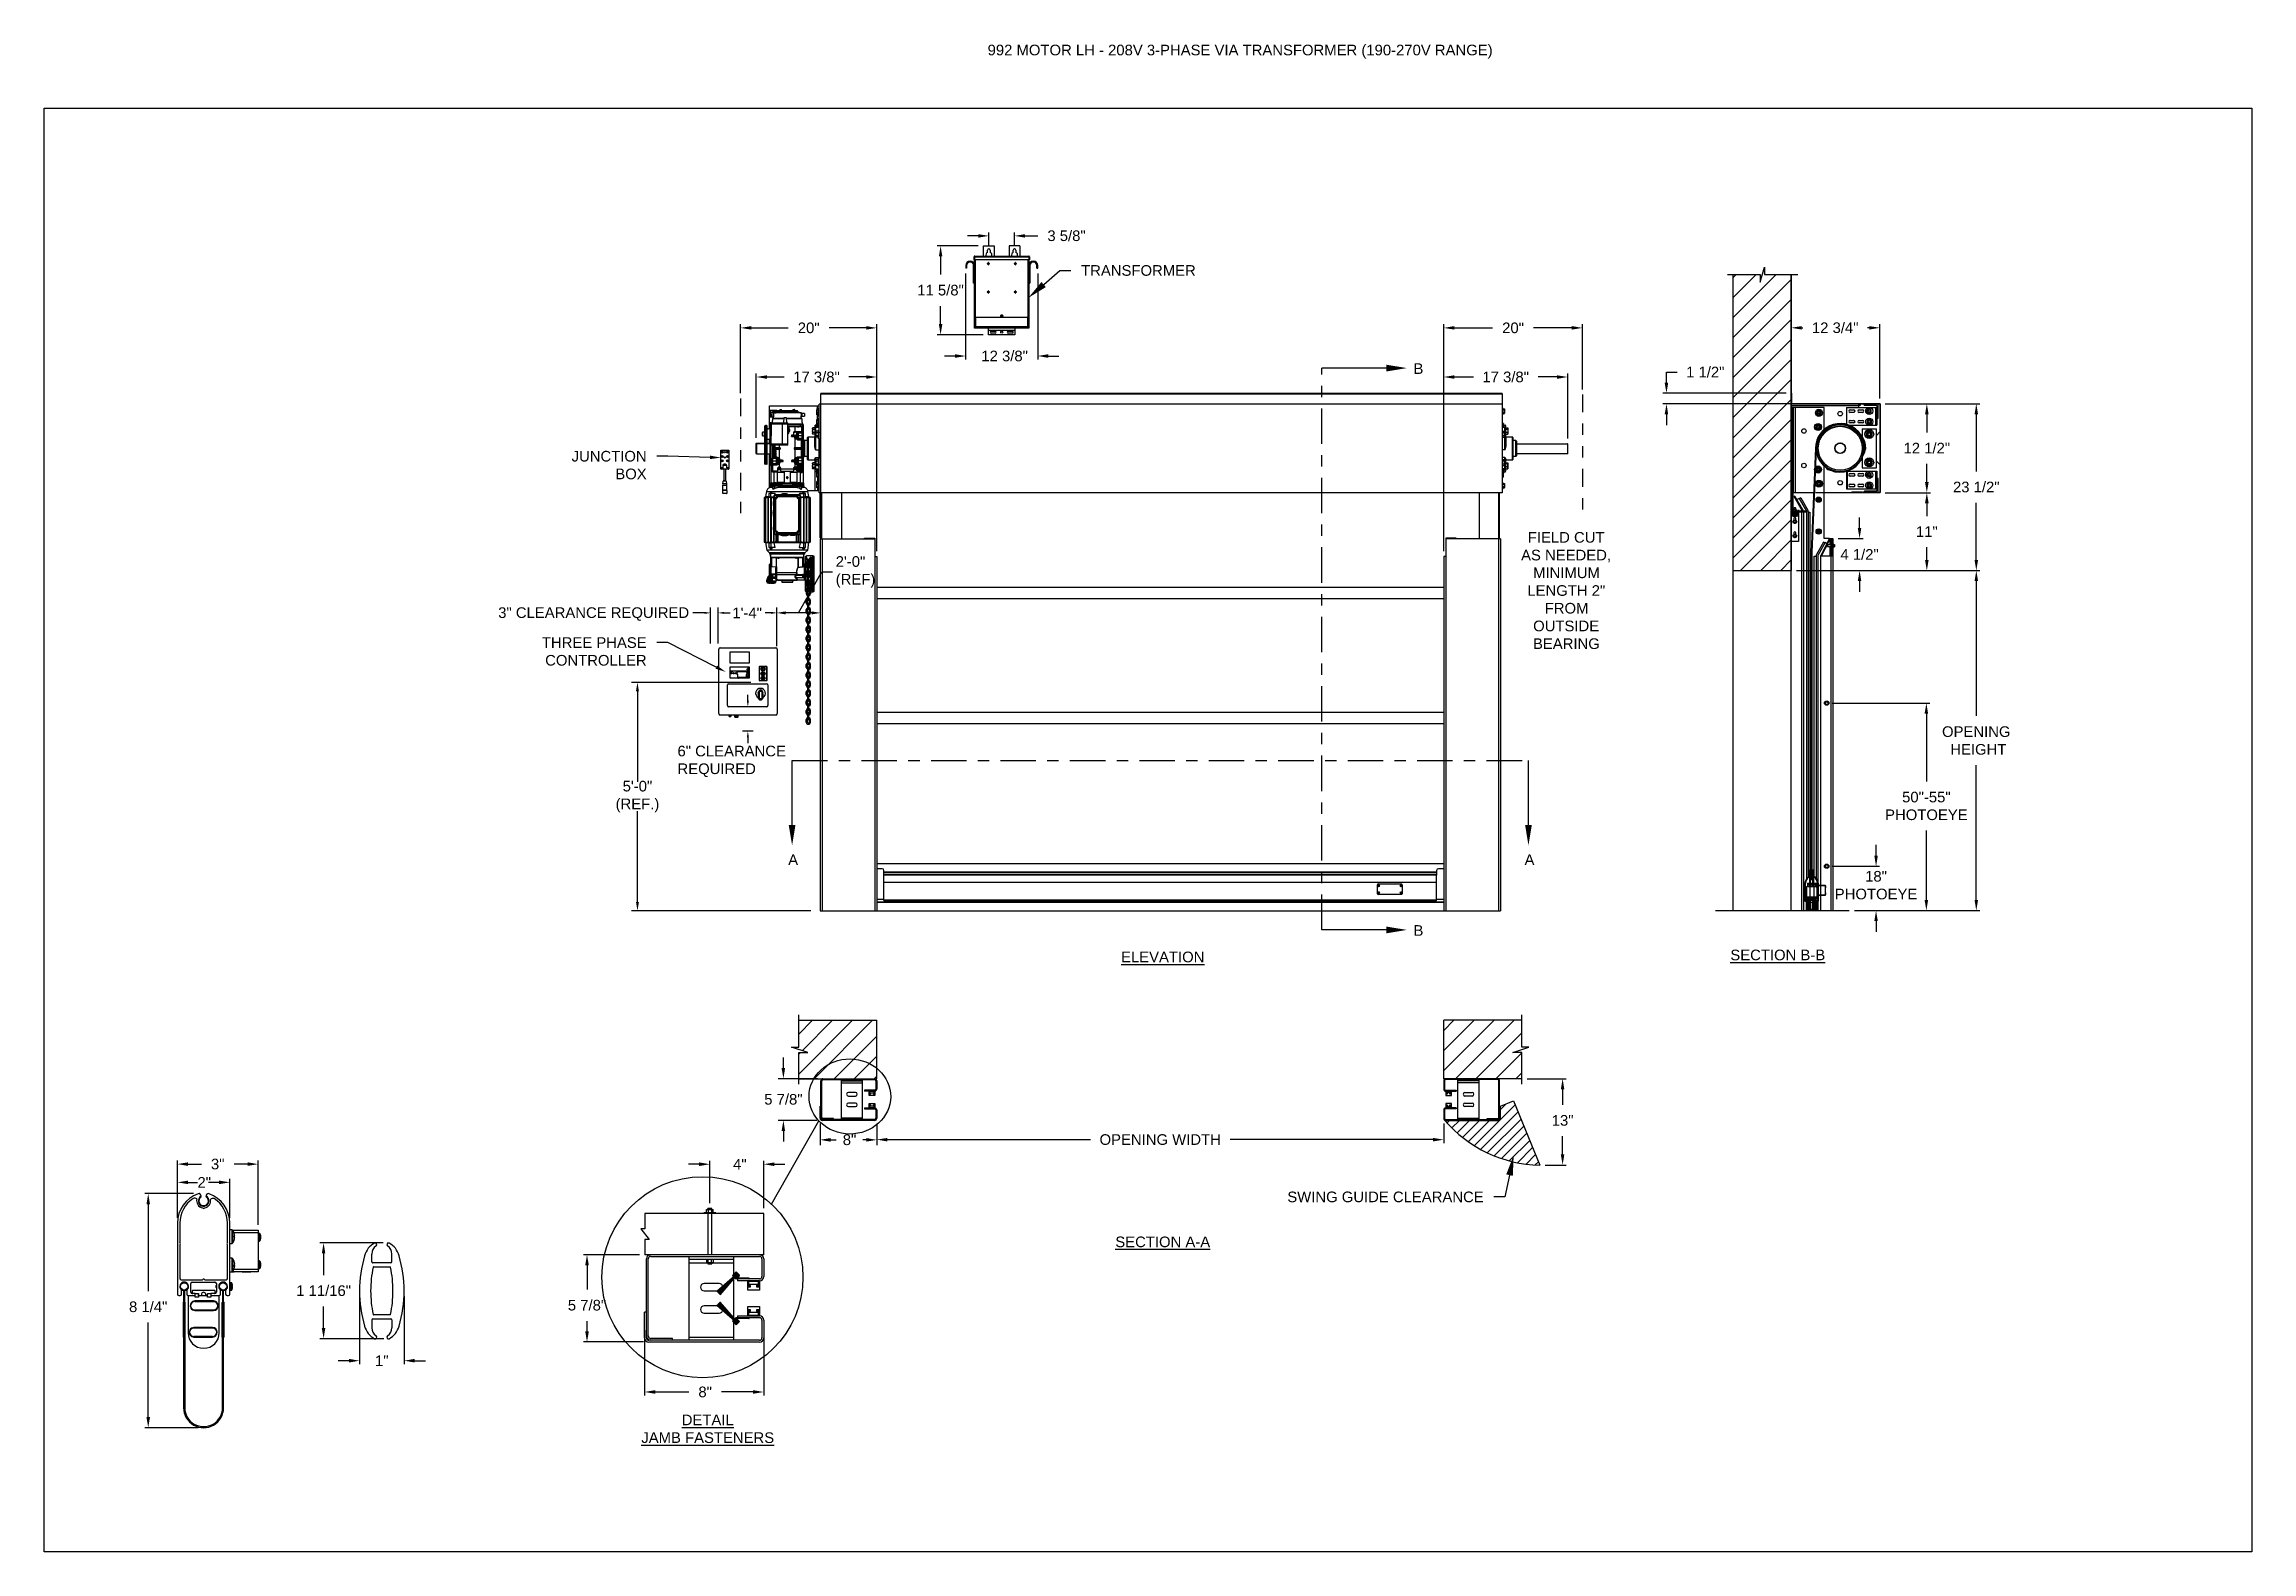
# Model space of a CAD drawing. Header units: inches. Extents: x 170 to 312, y 215 to 248.
# Drawn here: x 218.92 to 238.39, y 234.45 to 247.75 of the extents above; entities that cross this region are included whole.
import ezdxf
from ezdxf import colors
from ezdxf.entities.mleader import LeaderData, LeaderLine
from ezdxf.math import Vec2, Vec3

# ---------------------------------------------------------------- set-up
doc = ezdxf.new("R2010")
doc.units = ezdxf.units.IN
doc.header["$LTSCALE"] = 0.25
doc.header["$MEASUREMENT"] = 0
doc.linetypes.add('CENTER', pattern=[2, 1.25, -0.25, 0.25, -0.25])
doc.linetypes.add('PHANTOM2', pattern=[1.25, 0.625, -0.125, 0.125, -0.125, 0.125, -0.125])
for name, color, linetype in [('208V 1-PHASE 60HZ VIA TRANSFORMER (190-207 RANGE)', 4, 'Continuous'), ('ANNOTATIONS', 1, 'Continuous'), ('DETAILS', 4, 'Continuous'), ('HIDDEN', 6, 'PHANTOM2'), ('MOTOR LH', 7, 'Continuous'), ('SECTION CUTS', 6, 'CENTER'), ('STANDARD MOTOR LH', 7, 'Continuous')]:
    doc.layers.add(name, color=color, linetype=linetype)
doc.styles.add('ARIAL', font='arial.ttf', dxfattribs={"height": 0.09375})
doc.styles.add('ROMANS', font='Romans', dxfattribs={"height": 0.09375})
doc.styles.get("Standard").update_dxf_attribs({"font": 'romans.shx'})
doc.dimstyles.get("Standard").update_dxf_attribs({"dimscale": 60, "dimtxt": 0.0833, "dimasz": 0.0833, "dimexe": 0.0833, "dimexo": 0.04, "dimgap": 0.09, "dimtad": 0, "dimtih": 1, "dimtoh": 1, "dimdec": 4, "dimzin": 1, "dimdsep": 46, "dimlunit": 4, "dimtxsty": 'Standard', "dimcen": 0.09, "dimclrt": 150, "dimadec": 4, "dimazin": 2, "dimtfac": 1, "dimtdec": 0, "dimtofl": 0, "dimtmove": 0, "dimatfit": 3, "dimfxl": 1, "dimtolj": 1, "dimtzin": 0, "dimlwd": -1, "dimlwe": -1, "dimarcsym": 1})
doc.dimstyles.new('STANDARD$0', dxfattribs={"dimtxt": 0.09375, "dimasz": 0.09375, "dimexe": 0.03125, "dimexo": 0.046875, "dimgap": 0.09, "dimtad": 0, "dimtih": 1, "dimtoh": 1, "dimdec": 4, "dimzin": 0, "dimdsep": 46, "dimtxsty": 'ARIAL', "dimcen": 0.09, "dimadec": 0, "dimazin": 0, "dimtfac": 1, "dimtdec": 4, "dimtofl": 0, "dimtmove": 0, "dimatfit": 1, "dimfxl": 1, "dimtolj": 1, "dimtzin": 0, "dimarcsym": 0})
pattern_1 = [(45, (48.51358, -11.93541), (-0.08838835, 0.08838835), [])]
pattern_2 = [(45, (232.47359, 234.21006), (-0.0883883, 0.0883883), []), (135, (232.47359, 234.21006), (-0.0883883, -0.0883883), [])]
pattern_3 = [(45, (232.47359, 226.17275), (-0.08838835, 0.08838835), []), (135, (232.47359, 226.17275), (-0.26516504, 0.08838835), [0.3125, -0.1875])]

msp = doc.modelspace()

# ---------------------------------------------------------------- texts
at = {"layer": 'ANNOTATIONS', "insert": (227.2359, 247.74099), "char_height": 0.09375, "width": 4.6220629, "attachment_point": 1, "line_spacing_factor": 0.86134, "style": 'ARIAL'}
msp.add_mtext('992 MOTOR LH - 208V 3-PHASE VIA TRANSFORMER (190-270V RANGE)', dxfattribs=at)
at = {"layer": 'ANNOTATIONS', "char_height": 0.09375, "style": 'ARIAL'}
for s, insert, width, attachment_point in [('\\pi0.08461;FIELD CUT \\P\\pi0.02546;AS NEEDED, \\P\\pi0.13149;MINIMUM \\P\\pi0.08068;LENGTH 2" \\P\\pi0.23384;FROM \\P\\pi0.1319;OUTSIDE \\P\\pi0.13043;BEARING', (231.91525, 243.44234), 0.8325753, 1), ('{\\LELEVATION}', (228.78034, 239.7413), 3.0834986, 2), ('{\\LSECTION B-B}', (234.20441, 239.75886), 1.3823677, 2), ('{\\LSECTION A-A}', (228.78034, 237.22811), 1.3823677, 2), ('{\\LDETAIL\\PJAMB FASTENERS}', (224.76762, 235.65754), 1.3823677, 2)]:
    msp.add_mtext(s, dxfattribs=dict(at, insert=insert, width=width, attachment_point=attachment_point))
for s, insert, attachment_point in [('2\'-0"\\P(REF)', (225.89635, 243.09025), 4), ('3" CLEARANCE REQUIRED', (222.91987, 242.71872), 4), ('1\'-4"', (225.24565, 242.72933), 6), ('6" CLEARANCE\\PREQUIRED', (224.50106, 241.41967), 4), ('5\'-0"\\P(REF.)', (224.14786, 241.10878), 5), ('\\A1;2"', (220.32726, 237.70592), 5)]:
    msp.add_mtext(s, dxfattribs=dict(at, insert=insert, attachment_point=attachment_point))
at = {"layer": 'SECTION CUTS', "style": 'ARIAL'}
for s, p in [('B', (230.9919, 244.83683)), ('A', (225.47723, 240.50508)), ('A', (231.97123, 240.50508)), ('B', (230.9919, 239.88096))]:
    msp.add_text(s, height=0.09375, dxfattribs=at).set_placement(p)

# ---------------------------------------------------------------- blocks, each defined once
blk = doc.blocks.new('*D69')
at = {"layer": 'ANNOTATIONS', "color": 0, "lineweight": -2, "transparency": 16777216}
for p, q in [((225.758, 238.224), (225.758, 238.034)), ((226.258, 238.224), (226.258, 238.034)), ((225.852, 238.081), (225.901, 238.081)), ((226.165, 238.081), (226.134, 238.081))]:
    blk.add_line(p, q, dxfattribs=at)
at = {"layer": 'ANNOTATIONS', "color": 0, "transparency": 16777216}
for points in [[(225.852, 238.097), (225.852, 238.065), (225.758, 238.081)], [(226.165, 238.097), (226.165, 238.065), (226.258, 238.081)]]:
    blk.add_solid(points, dxfattribs=at)
at = {"layer": 'defpoints', "color": 0, "transparency": 16777216}
for p in [(225.758, 238.271), (226.258, 238.271), (226.258, 238.081)]:
    blk.add_point(p, dxfattribs=at)
at = {"layer": 'ANNOTATIONS', "color": 0, "transparency": 16777216, "insert": (226.018, 238.081), "char_height": 0.0938, "attachment_point": 5, "style": 'ARIAL'}
blk.add_mtext('\\A1;8"', dxfattribs=at)
blk = doc.blocks.new('*D70')
at = {"layer": 'ANNOTATIONS', "color": 0, "lineweight": -2, "transparency": 16777216}
for p, q in [((235.071, 240.588), (235.071, 240.682)), ((234.683, 240.494), (235.102, 240.494)), ((234.881, 240.103), (235.102, 240.103)), ((235.071, 240.01), (235.071, 239.916))]:
    blk.add_line(p, q, dxfattribs=at)
at = {"layer": 'ANNOTATIONS', "color": 0, "transparency": 16777216}
for points in [[(235.056, 240.588), (235.087, 240.588), (235.071, 240.494)], [(235.056, 240.01), (235.087, 240.01), (235.071, 240.103)]]:
    blk.add_solid(points, dxfattribs=at)
at = {"layer": 'defpoints', "color": 0, "transparency": 16777216}
for p in [(234.636, 240.494), (235.071, 240.494), (234.834, 240.103)]:
    blk.add_point(p, dxfattribs=at)
at = {"layer": 'ANNOTATIONS', "color": 0, "transparency": 16777216, "insert": (235.071, 240.327), "char_height": 0.0938, "attachment_point": 5, "style": 'ARIAL'}
blk.add_mtext('\\A1;18"\\PPHOTOEYE', dxfattribs=at)
blk = doc.blocks.new('*D71')
at = {"layer": 'ANNOTATIONS', "color": 0, "lineweight": -2, "transparency": 16777216}
for p, q in [((234.683, 241.934), (235.546, 241.934)), ((235.515, 241.84), (235.515, 241.243)), ((235.515, 240.197), (235.515, 240.809)), ((234.881, 240.103), (235.546, 240.103))]:
    blk.add_line(p, q, dxfattribs=at)
at = {"layer": 'ANNOTATIONS', "color": 0, "transparency": 16777216}
for points in [[(235.499, 241.84), (235.53, 241.84), (235.515, 241.934)], [(235.499, 240.197), (235.53, 240.197), (235.515, 240.103)]]:
    blk.add_solid(points, dxfattribs=at)
at = {"layer": 'defpoints', "color": 0, "transparency": 16777216}
for p in [(234.636, 241.934), (235.515, 241.934), (234.834, 240.103)]:
    blk.add_point(p, dxfattribs=at)
at = {"layer": 'ANNOTATIONS', "color": 0, "transparency": 16777216, "insert": (235.515, 241.026), "char_height": 0.09375, "attachment_point": 5, "style": 'ARIAL'}
blk.add_mtext('\\A1;50"-55"\\PPHOTOEYE', dxfattribs=at)
blk = doc.blocks.new('*D72')
at = {"layer": 'ANNOTATIONS', "color": 0, "lineweight": -2, "transparency": 16777216}
for p, q in [((225.435, 238.714), (225.435, 238.807)), ((225.737, 238.62), (225.388, 238.62)), ((225.729, 238.253), (225.388, 238.253)), ((225.435, 238.159), (225.435, 238.066))]:
    blk.add_line(p, q, dxfattribs=at)
at = {"layer": 'ANNOTATIONS', "color": 0, "transparency": 16777216}
for points in [[(225.419, 238.714), (225.45, 238.714), (225.435, 238.62)], [(225.419, 238.159), (225.45, 238.159), (225.435, 238.253)]]:
    blk.add_solid(points, dxfattribs=at)
at = {"layer": 'defpoints', "color": 0, "transparency": 16777216}
for p in [(225.784, 238.62), (225.435, 238.253), (225.776, 238.253)]:
    blk.add_point(p, dxfattribs=at)
at = {"layer": 'ANNOTATIONS', "color": 0, "transparency": 16777216, "insert": (225.435, 238.438), "char_height": 0.0938, "attachment_point": 5, "style": 'ARIAL'}
blk.add_mtext('\\A1;5 7/8"', dxfattribs=at)
blk = doc.blocks.new('*D75')
at = {"layer": 'ANNOTATIONS', "color": 0, "lineweight": -2, "transparency": 16777216}
for p, q in [((235.152, 243.789), (235.55, 243.789)), ((235.519, 243.696), (235.519, 243.584)), ((235.519, 243.197), (235.519, 243.309)), ((234.371, 243.103), (235.55, 243.103))]:
    blk.add_line(p, q, dxfattribs=at)
at = {"layer": 'ANNOTATIONS', "color": 0, "transparency": 16777216}
for points in [[(235.503, 243.696), (235.535, 243.696), (235.519, 243.789)], [(235.503, 243.197), (235.535, 243.197), (235.519, 243.103)]]:
    blk.add_solid(points, dxfattribs=at)
at = {"layer": 'defpoints', "color": 0, "transparency": 16777216}
for p in [(235.105, 243.789), (235.519, 243.789), (234.324, 243.103)]:
    blk.add_point(p, dxfattribs=at)
at = {"layer": 'ANNOTATIONS', "color": 0, "transparency": 16777216, "insert": (235.519, 243.446), "char_height": 0.0938, "attachment_point": 5, "style": 'ARIAL'}
blk.add_mtext('\\A1;11"', dxfattribs=at)
blk = doc.blocks.new('*D73')
at = {"layer": 'ANNOTATIONS', "color": 0, "lineweight": -2, "transparency": 16777216}
for p, q in [((221.905, 237.172), (221.348, 237.172)), ((221.38, 237.079), (221.38, 236.888)), ((221.38, 236.421), (221.38, 236.611)), ((221.911, 236.327), (221.348, 236.327))]:
    blk.add_line(p, q, dxfattribs=at)
at = {"layer": 'ANNOTATIONS', "color": 0, "transparency": 16777216}
for points in [[(221.364, 237.079), (221.395, 237.079), (221.38, 237.172)], [(221.364, 236.421), (221.395, 236.421), (221.38, 236.327)]]:
    blk.add_solid(points, dxfattribs=at)
at = {"layer": 'defpoints', "color": 0, "transparency": 16777216}
for p in [(221.952, 237.172), (221.38, 236.327), (221.957, 236.327)]:
    blk.add_point(p, dxfattribs=at)
at = {"layer": 'ANNOTATIONS', "color": 0, "transparency": 16777216, "insert": (221.38, 236.75), "char_height": 0.09375, "attachment_point": 5, "style": 'ARIAL'}
blk.add_mtext('\\A1;1 11/16"', dxfattribs=at)
blk = doc.blocks.new('*D74')
at = {"layer": 'ANNOTATIONS', "color": 0, "lineweight": -2, "transparency": 16777216}
for p, q in [((221.697, 236.702), (221.697, 236.102)), ((222.09, 236.702), (222.09, 236.102)), ((221.603, 236.133), (221.509, 236.133)), ((222.184, 236.133), (222.278, 236.133))]:
    blk.add_line(p, q, dxfattribs=at)
at = {"layer": 'ANNOTATIONS', "color": 0, "transparency": 16777216}
for points in [[(221.603, 236.149), (221.603, 236.117), (221.697, 236.133)], [(222.184, 236.149), (222.184, 236.117), (222.09, 236.133)]]:
    blk.add_solid(points, dxfattribs=at)
at = {"layer": 'defpoints', "color": 0, "transparency": 16777216}
for p in [(221.697, 236.749), (222.09, 236.749), (222.09, 236.133)]:
    blk.add_point(p, dxfattribs=at)
at = {"layer": 'ANNOTATIONS', "color": 0, "transparency": 16777216, "insert": (221.893, 236.133), "char_height": 0.0938, "attachment_point": 5, "style": 'ARIAL'}
blk.add_mtext('\\A1;1"', dxfattribs=at)
blk = doc.blocks.new('*D76')
at = {"layer": 'ANNOTATIONS', "color": 0, "lineweight": -2, "transparency": 16777216}
for p, q in [((234.926, 243.478), (234.926, 243.572)), ((234.737, 243.385), (234.957, 243.385)), ((234.371, 243.103), (234.957, 243.103)), ((234.926, 243.01), (234.926, 242.916))]:
    blk.add_line(p, q, dxfattribs=at)
at = {"layer": 'ANNOTATIONS', "color": 0, "transparency": 16777216}
for points in [[(234.91, 243.478), (234.941, 243.478), (234.926, 243.385)], [(234.91, 243.01), (234.941, 243.01), (234.926, 243.103)]]:
    blk.add_solid(points, dxfattribs=at)
at = {"layer": 'defpoints', "color": 0, "transparency": 16777216}
for p in [(234.69, 243.385), (234.926, 243.385), (234.324, 243.103)]:
    blk.add_point(p, dxfattribs=at)
at = {"layer": 'ANNOTATIONS', "color": 0, "transparency": 16777216, "insert": (234.926, 243.244), "char_height": 0.0938, "attachment_point": 5, "style": 'ARIAL'}
blk.add_mtext('\\A1;4 1/2"', dxfattribs=at)
blk = doc.blocks.new('*D77')
at = {"layer": 'ANNOTATIONS', "color": 0, "lineweight": -2, "transparency": 16777216}
for p, q in [((233.223, 244.76), (233.223, 244.853)), ((233.223, 244.853), (233.316, 244.853)), ((234.278, 244.666), (233.191, 244.666)), ((235.058, 244.574), (233.191, 244.574)), ((233.223, 244.48), (233.223, 244.386))]:
    blk.add_line(p, q, dxfattribs=at)
at = {"layer": 'ANNOTATIONS', "color": 0, "transparency": 16777216}
for points in [[(233.207, 244.76), (233.238, 244.76), (233.223, 244.666)], [(233.207, 244.48), (233.238, 244.48), (233.223, 244.574)]]:
    blk.add_solid(points, dxfattribs=at)
at = {"layer": 'defpoints', "color": 0, "transparency": 16777216}
for p in [(233.223, 244.574), (234.325, 244.666), (235.105, 244.574)]:
    blk.add_point(p, dxfattribs=at)
at = {"layer": 'ANNOTATIONS', "color": 0, "transparency": 16777216, "insert": (233.565, 244.853), "char_height": 0.0938, "attachment_point": 5, "style": 'ARIAL'}
blk.add_mtext('\\A1;1 1/2"', dxfattribs=at)
blk = doc.blocks.new('*D79')
at = {"layer": 'ANNOTATIONS', "color": 0, "lineweight": -2, "transparency": 16777216}
for p, q in [((225.058, 244.667), (225.058, 245.275)), ((225.152, 245.243), (225.477, 245.243)), ((226.165, 245.243), (225.839, 245.243)), ((226.258, 243.274), (226.258, 245.275))]:
    blk.add_line(p, q, dxfattribs=at)
at = {"layer": 'ANNOTATIONS', "color": 0, "transparency": 16777216}
for points in [[(225.152, 245.259), (225.152, 245.228), (225.058, 245.243)], [(226.165, 245.259), (226.165, 245.228), (226.258, 245.243)]]:
    blk.add_solid(points, dxfattribs=at)
at = {"layer": 'defpoints', "color": 0, "transparency": 16777216}
for p in [(225.058, 245.243), (225.058, 244.62), (226.258, 243.227)]:
    blk.add_point(p, dxfattribs=at)
at = {"layer": 'ANNOTATIONS', "color": 0, "transparency": 16777216, "insert": (225.658, 245.243), "char_height": 0.0938, "attachment_point": 5, "style": 'ARIAL'}
blk.add_mtext('\\A1;20"', dxfattribs=at)
blk = doc.blocks.new('*D80')
at = {"layer": 'ANNOTATIONS', "color": 0, "lineweight": -2, "transparency": 16777216}
for p, q in [((225.196, 244.272), (225.196, 244.841)), ((225.29, 244.81), (225.442, 244.81)), ((226.165, 244.81), (226.012, 244.81)), ((226.258, 243.274), (226.258, 244.841))]:
    blk.add_line(p, q, dxfattribs=at)
at = {"layer": 'ANNOTATIONS', "color": 0, "transparency": 16777216}
for points in [[(225.29, 244.825), (225.29, 244.794), (225.196, 244.81)], [(226.165, 244.825), (226.165, 244.794), (226.258, 244.81)]]:
    blk.add_solid(points, dxfattribs=at)
at = {"layer": 'defpoints', "color": 0, "transparency": 16777216}
for p in [(226.258, 244.81), (225.196, 244.225), (226.258, 243.227)]:
    blk.add_point(p, dxfattribs=at)
at = {"layer": 'ANNOTATIONS', "color": 0, "transparency": 16777216, "insert": (225.727, 244.81), "char_height": 0.09375, "attachment_point": 5, "style": 'ARIAL'}
blk.add_mtext('\\A1;17 3/8"', dxfattribs=at)
blk = doc.blocks.new('*D78')
at = {"layer": 'ANNOTATIONS', "color": 0, "lineweight": -2, "transparency": 16777216}
for p, q in [((231.258, 243.274), (231.258, 244.841)), ((231.352, 244.81), (231.52, 244.81)), ((232.258, 244.81), (232.09, 244.81)), ((232.352, 244.267), (232.352, 244.841))]:
    blk.add_line(p, q, dxfattribs=at)
at = {"layer": 'ANNOTATIONS', "color": 0, "transparency": 16777216}
for points in [[(231.352, 244.825), (231.352, 244.794), (231.258, 244.81)], [(232.258, 244.825), (232.258, 244.794), (232.352, 244.81)]]:
    blk.add_solid(points, dxfattribs=at)
at = {"layer": 'defpoints', "color": 0, "transparency": 16777216}
for p in [(231.258, 244.81), (232.352, 244.22), (231.258, 243.227)]:
    blk.add_point(p, dxfattribs=at)
at = {"layer": 'ANNOTATIONS', "color": 0, "transparency": 16777216, "insert": (231.805, 244.81), "char_height": 0.09375, "attachment_point": 5, "style": 'ARIAL'}
blk.add_mtext('\\A1;17 3/8"', dxfattribs=at)
blk = doc.blocks.new('*D81')
at = {"layer": 'ANNOTATIONS', "color": 0, "lineweight": -2, "transparency": 16777216}
for p, q in [((220.234, 237.607), (219.802, 237.607)), ((219.833, 237.513), (219.833, 236.747)), ((219.833, 235.635), (219.833, 236.47)), ((220.275, 235.542), (219.802, 235.542))]:
    blk.add_line(p, q, dxfattribs=at)
at = {"layer": 'ANNOTATIONS', "color": 0, "transparency": 16777216}
for points in [[(219.818, 237.513), (219.849, 237.513), (219.833, 237.607)], [(219.818, 235.635), (219.849, 235.635), (219.833, 235.542)]]:
    blk.add_solid(points, dxfattribs=at)
at = {"layer": 'defpoints', "color": 0, "transparency": 16777216}
for p in [(220.281, 237.607), (219.833, 235.542), (220.322, 235.542)]:
    blk.add_point(p, dxfattribs=at)
at = {"layer": 'ANNOTATIONS', "color": 0, "transparency": 16777216, "insert": (219.833, 236.608), "char_height": 0.0938, "attachment_point": 5, "style": 'ARIAL'}
blk.add_mtext('\\A1;8 1/4"', dxfattribs=at)
blk = doc.blocks.new('*D82')
at = {"layer": 'ANNOTATIONS', "color": 0, "lineweight": -2, "transparency": 16777216}
for p, q in [((220.091, 237.394), (220.091, 237.898)), ((220.185, 237.867), (220.302, 237.867)), ((220.709, 237.867), (220.59, 237.867)), ((220.802, 237.332), (220.802, 237.898))]:
    blk.add_line(p, q, dxfattribs=at)
at = {"layer": 'ANNOTATIONS', "color": 0, "transparency": 16777216}
for points in [[(220.185, 237.883), (220.185, 237.851), (220.091, 237.867)], [(220.709, 237.883), (220.709, 237.851), (220.802, 237.867)]]:
    blk.add_solid(points, dxfattribs=at)
at = {"layer": 'defpoints', "color": 0, "transparency": 16777216}
for p in [(220.091, 237.867), (220.091, 237.347), (220.802, 237.285)]:
    blk.add_point(p, dxfattribs=at)
at = {"layer": 'ANNOTATIONS', "color": 0, "transparency": 16777216, "insert": (220.446, 237.867), "char_height": 0.0938, "attachment_point": 5, "style": 'ARIAL'}
blk.add_mtext('\\A1;3"', dxfattribs=at)
blk = doc.blocks.new('*D83')
at = {"layer": 'ANNOTATIONS', "color": 0, "lineweight": -2, "transparency": 16777216}
for p, q in [((224.167, 237.068), (223.672, 237.068)), ((223.703, 236.974), (223.703, 236.76)), ((223.703, 236.392), (223.703, 236.483)), ((224.202, 236.298), (223.672, 236.298))]:
    blk.add_line(p, q, dxfattribs=at)
at = {"layer": 'ANNOTATIONS', "color": 0, "transparency": 16777216}
for points in [[(223.687, 236.974), (223.719, 236.974), (223.703, 237.068)], [(223.687, 236.392), (223.719, 236.392), (223.703, 236.298)]]:
    blk.add_solid(points, dxfattribs=at)
at = {"layer": 'defpoints', "color": 0, "transparency": 16777216}
for p in [(224.214, 237.068), (223.703, 236.298), (224.249, 236.298)]:
    blk.add_point(p, dxfattribs=at)
at = {"layer": 'ANNOTATIONS', "color": 0, "transparency": 16777216, "insert": (223.703, 236.622), "char_height": 0.0938, "attachment_point": 5, "style": 'ARIAL'}
blk.add_mtext('\\A1;5 7/8"', dxfattribs=at)
blk = doc.blocks.new('*D84')
at = {"layer": 'ANNOTATIONS', "color": 0, "lineweight": -2, "transparency": 16777216}
for p, q in [((224.211, 236.401), (224.211, 235.826)), ((225.261, 236.353), (225.261, 235.826)), ((224.305, 235.857), (224.601, 235.857)), ((225.167, 235.857), (224.889, 235.857))]:
    blk.add_line(p, q, dxfattribs=at)
at = {"layer": 'ANNOTATIONS', "color": 0, "transparency": 16777216}
for points in [[(224.305, 235.873), (224.305, 235.841), (224.211, 235.857)], [(225.167, 235.873), (225.167, 235.841), (225.261, 235.857)]]:
    blk.add_solid(points, dxfattribs=at)
at = {"layer": 'defpoints', "color": 0, "transparency": 16777216}
for p in [(224.211, 236.448), (225.261, 236.4), (224.211, 235.857)]:
    blk.add_point(p, dxfattribs=at)
at = {"layer": 'ANNOTATIONS', "color": 0, "transparency": 16777216, "insert": (224.745, 235.857), "char_height": 0.0938, "attachment_point": 5, "style": 'ARIAL'}
blk.add_mtext('\\A1;8"', dxfattribs=at)
blk = doc.blocks.new('*D85')
at = {"layer": 'ANNOTATIONS', "color": 0, "lineweight": -2, "transparency": 16777216}
for p, q in [((224.692, 237.866), (224.599, 237.866)), ((224.786, 237.523), (224.786, 237.897)), ((225.261, 237.479), (225.261, 237.897)), ((225.355, 237.866), (225.449, 237.866))]:
    blk.add_line(p, q, dxfattribs=at)
at = {"layer": 'ANNOTATIONS', "color": 0, "transparency": 16777216}
for points in [[(224.692, 237.882), (224.692, 237.85), (224.786, 237.866)], [(225.355, 237.882), (225.355, 237.85), (225.261, 237.866)]]:
    blk.add_solid(points, dxfattribs=at)
at = {"layer": 'defpoints', "color": 0, "transparency": 16777216}
for p in [(225.261, 237.866), (224.786, 237.476), (225.261, 237.432)]:
    blk.add_point(p, dxfattribs=at)
at = {"layer": 'ANNOTATIONS', "color": 0, "transparency": 16777216, "insert": (225.051, 237.866), "char_height": 0.0938, "attachment_point": 5, "style": 'ARIAL'}
blk.add_mtext('\\A1;4"', dxfattribs=at)
blk = doc.blocks.new('*D86')
at = {"layer": 'ANNOTATIONS', "color": 0, "lineweight": -2, "transparency": 16777216}
for p, q in [((234.322, 244.711), (234.322, 245.275)), ((234.416, 245.244), (234.426, 245.244)), ((235.011, 245.244), (234.996, 245.244)), ((235.105, 244.619), (235.105, 245.275))]:
    blk.add_line(p, q, dxfattribs=at)
at = {"layer": 'ANNOTATIONS', "color": 0, "transparency": 16777216}
for points in [[(234.416, 245.259), (234.416, 245.228), (234.322, 245.244)], [(235.011, 245.259), (235.011, 245.228), (235.105, 245.244)]]:
    blk.add_solid(points, dxfattribs=at)
at = {"layer": 'defpoints', "color": 0, "transparency": 16777216}
for p in [(235.105, 245.244), (234.322, 244.664), (235.105, 244.572)]:
    blk.add_point(p, dxfattribs=at)
at = {"layer": 'ANNOTATIONS', "color": 0, "transparency": 16777216, "insert": (234.711, 245.244), "char_height": 0.09375, "attachment_point": 5, "style": 'ARIAL'}
blk.add_mtext('\\A1;12 3/4"', dxfattribs=at)
blk = doc.blocks.new('*D87')
at = {"layer": 'ANNOTATIONS', "color": 0, "lineweight": -2, "transparency": 16777216}
for p, q in [((235.152, 244.574), (235.55, 244.574)), ((235.519, 244.48), (235.519, 244.32)), ((235.519, 243.883), (235.519, 244.043)), ((235.152, 243.789), (235.55, 243.789))]:
    blk.add_line(p, q, dxfattribs=at)
at = {"layer": 'ANNOTATIONS', "color": 0, "transparency": 16777216}
for points in [[(235.503, 244.48), (235.535, 244.48), (235.519, 244.574)], [(235.503, 243.883), (235.535, 243.883), (235.519, 243.789)]]:
    blk.add_solid(points, dxfattribs=at)
at = {"layer": 'defpoints', "color": 0, "transparency": 16777216}
for p in [(235.105, 244.574), (235.105, 243.789), (235.519, 243.789)]:
    blk.add_point(p, dxfattribs=at)
at = {"layer": 'ANNOTATIONS', "color": 0, "transparency": 16777216, "insert": (235.519, 244.182), "char_height": 0.09375, "attachment_point": 5, "style": 'ARIAL'}
blk.add_mtext('\\A1;12 1/2"', dxfattribs=at)
blk = doc.blocks.new('*D88')
at = {"layer": 'ANNOTATIONS', "color": 0, "lineweight": -2, "transparency": 16777216}
for p, q in [((235.153, 244.574), (235.55, 244.574)), ((235.519, 244.48), (235.519, 244.32)), ((235.519, 243.883), (235.519, 244.043)), ((235.152, 243.789), (235.55, 243.789))]:
    blk.add_line(p, q, dxfattribs=at)
at = {"layer": 'ANNOTATIONS', "color": 0, "transparency": 16777216}
for points in [[(235.503, 244.48), (235.535, 244.48), (235.519, 244.574)], [(235.503, 243.883), (235.535, 243.883), (235.519, 243.789)]]:
    blk.add_solid(points, dxfattribs=at)
at = {"layer": 'defpoints', "color": 0, "transparency": 16777216}
for p in [(235.106, 244.574), (235.105, 243.789), (235.519, 243.789)]:
    blk.add_point(p, dxfattribs=at)
at = {"layer": 'ANNOTATIONS', "color": 0, "transparency": 16777216, "insert": (235.519, 244.182), "char_height": 0.09375, "attachment_point": 5, "style": 'ARIAL'}
blk.add_mtext('\\A1;12 1/2"', dxfattribs=at)
blk = doc.blocks.new('*D89')
at = {"layer": 'ANNOTATIONS', "color": 0, "lineweight": -2, "transparency": 16777216}
for p, q in [((235.152, 243.789), (235.55, 243.789)), ((235.519, 243.696), (235.519, 243.583)), ((235.519, 243.197), (235.519, 243.31)), ((234.371, 243.103), (235.55, 243.103))]:
    blk.add_line(p, q, dxfattribs=at)
at = {"layer": 'ANNOTATIONS', "color": 0, "transparency": 16777216}
for points in [[(235.503, 243.696), (235.535, 243.696), (235.519, 243.789)], [(235.503, 243.197), (235.535, 243.197), (235.519, 243.103)]]:
    blk.add_solid(points, dxfattribs=at)
at = {"layer": 'defpoints', "color": 0, "transparency": 16777216}
for p in [(235.105, 243.789), (235.519, 243.789), (234.324, 243.103)]:
    blk.add_point(p, dxfattribs=at)
at = {"layer": 'ANNOTATIONS', "color": 0, "transparency": 16777216, "insert": (235.519, 243.446), "char_height": 0.0938, "attachment_point": 5, "style": 'ARIAL'}
blk.add_mtext('\\A1;  ', dxfattribs=at)
blk = doc.blocks.new('*D90')
at = {"layer": 'ANNOTATIONS', "color": 0, "lineweight": -2, "transparency": 16777216}
for p, q in [((235.152, 244.574), (235.986, 244.574)), ((235.955, 244.48), (235.955, 243.977)), ((235.955, 243.197), (235.955, 243.7)), ((234.371, 243.103), (235.986, 243.103))]:
    blk.add_line(p, q, dxfattribs=at)
at = {"layer": 'ANNOTATIONS', "color": 0, "transparency": 16777216}
for points in [[(235.94, 244.48), (235.971, 244.48), (235.955, 244.574)], [(235.94, 243.197), (235.971, 243.197), (235.955, 243.103)]]:
    blk.add_solid(points, dxfattribs=at)
at = {"layer": 'defpoints', "color": 0, "transparency": 16777216}
for p in [(235.105, 244.574), (235.955, 244.574), (234.324, 243.103)]:
    blk.add_point(p, dxfattribs=at)
at = {"layer": 'ANNOTATIONS', "color": 0, "transparency": 16777216, "insert": (235.955, 243.839), "char_height": 0.09375, "attachment_point": 5, "style": 'ARIAL'}
blk.add_mtext('\\A1;23 1/2"', dxfattribs=at)
blk = doc.blocks.new('*D91')
at = {"layer": 'ANNOTATIONS', "color": 0, "lineweight": -2, "transparency": 16777216}
for p, q in [((231.258, 243.274), (231.258, 245.275)), ((231.352, 245.243), (231.689, 245.243)), ((232.388, 245.243), (232.051, 245.243)), ((232.482, 244.7), (232.482, 245.275))]:
    blk.add_line(p, q, dxfattribs=at)
at = {"layer": 'ANNOTATIONS', "color": 0, "transparency": 16777216}
for points in [[(231.352, 245.259), (231.352, 245.228), (231.258, 245.243)], [(232.388, 245.259), (232.388, 245.228), (232.482, 245.243)]]:
    blk.add_solid(points, dxfattribs=at)
at = {"layer": 'defpoints', "color": 0, "transparency": 16777216}
for p in [(232.482, 245.243), (232.482, 244.653), (231.258, 243.227)]:
    blk.add_point(p, dxfattribs=at)
at = {"layer": 'ANNOTATIONS', "color": 0, "transparency": 16777216, "insert": (231.87, 245.243), "char_height": 0.0938, "attachment_point": 5, "style": 'ARIAL'}
blk.add_mtext('\\A1;20"', dxfattribs=at)
blk = doc.blocks.new('*D92')
at = {"layer": 'ANNOTATIONS', "color": 0, "linetype": 'ByBlock', "lineweight": -2, "transparency": 16777216}
for p, q in [((231.993, 238.62), (232.338, 238.62)), ((232.307, 238.526), (232.307, 238.39)), ((232.307, 237.952), (232.307, 238.114)), ((232.152, 237.859), (232.338, 237.859))]:
    blk.add_line(p, q, dxfattribs=at)
at = {"layer": 'ANNOTATIONS', "color": 0, "transparency": 16777216}
for points in [[(232.291, 238.526), (232.322, 238.526), (232.307, 238.62)], [(232.291, 237.952), (232.322, 237.952), (232.307, 237.859)]]:
    blk.add_solid(points, dxfattribs=at)
at = {"layer": 'defpoints', "color": 0, "transparency": 16777216}
for p in [(231.946, 238.62), (232.307, 238.62), (232.105, 237.859)]:
    blk.add_point(p, dxfattribs=at)
at = {"layer": 'ANNOTATIONS', "color": 0, "transparency": 16777216, "insert": (232.307, 238.252), "char_height": 0.0938, "attachment_point": 5, "style": 'ARIAL'}
blk.add_mtext('\\A1;13"', dxfattribs=at)
blk = doc.blocks.new('*D93')
at = {"layer": 'ANNOTATIONS', "color": 0, "lineweight": -2, "transparency": 16777216}
for p, q in [((226.258, 238.224), (226.258, 238.051)), ((231.258, 238.224), (231.258, 238.051)), ((226.352, 238.083), (228.142, 238.083)), ((231.165, 238.083), (229.375, 238.083))]:
    blk.add_line(p, q, dxfattribs=at)
at = {"layer": 'ANNOTATIONS', "color": 0, "transparency": 16777216}
for points in [[(226.352, 238.098), (226.352, 238.067), (226.258, 238.083)], [(231.165, 238.098), (231.165, 238.067), (231.258, 238.083)]]:
    blk.add_solid(points, dxfattribs=at)
at = {"layer": 'defpoints', "color": 0, "transparency": 16777216}
for p in [(226.258, 238.271), (231.258, 238.271), (231.258, 238.083)]:
    blk.add_point(p, dxfattribs=at)
at = {"layer": 'ANNOTATIONS', "color": 0, "transparency": 16777216, "insert": (228.758, 238.083), "char_height": 0.09375, "attachment_point": 5, "style": 'ARIAL'}
blk.add_mtext('\\A1;OPENING WIDTH', dxfattribs=at)
blk = doc.blocks.new('*D94')
at = {"layer": 'ANNOTATIONS', "color": 0, "lineweight": -2, "transparency": 16777216}
for p, q in [((234.371, 243.103), (235.986, 243.103)), ((235.955, 243.01), (235.955, 241.821)), ((235.955, 240.197), (235.955, 241.386)), ((234.881, 240.103), (235.986, 240.103))]:
    blk.add_line(p, q, dxfattribs=at)
at = {"layer": 'ANNOTATIONS', "color": 0, "transparency": 16777216}
for points in [[(235.94, 243.01), (235.971, 243.01), (235.955, 243.103)], [(235.94, 240.197), (235.971, 240.197), (235.955, 240.103)]]:
    blk.add_solid(points, dxfattribs=at)
at = {"layer": 'defpoints', "color": 0, "transparency": 16777216}
for p in [(234.324, 243.103), (235.955, 243.103), (234.834, 240.103)]:
    blk.add_point(p, dxfattribs=at)
at = {"layer": 'ANNOTATIONS', "color": 0, "transparency": 16777216, "insert": (235.955, 241.603), "char_height": 0.09375, "attachment_point": 5, "style": 'ARIAL'}
blk.add_mtext('\\A1;OPENING\\P HEIGHT', dxfattribs=at)
blk = doc.blocks.new('*D95')
at = {"layer": 'ANNOTATIONS', "color": 0, "lineweight": -2, "transparency": 16777216}
for p, q in [((227.153, 245.966), (226.79, 245.966)), ((226.821, 245.873), (226.821, 245.713)), ((226.821, 245.276), (226.821, 245.436)), ((227.196, 245.182), (226.79, 245.182))]:
    blk.add_line(p, q, dxfattribs=at)
at = {"layer": 'ANNOTATIONS', "color": 0, "transparency": 16777216}
for points in [[(226.806, 245.873), (226.837, 245.873), (226.821, 245.966)], [(226.806, 245.276), (226.837, 245.276), (226.821, 245.182)]]:
    blk.add_solid(points, dxfattribs=at)
at = {"layer": 'defpoints', "color": 0, "transparency": 16777216}
for p in [(227.2, 245.966), (226.821, 245.182), (227.243, 245.182)]:
    blk.add_point(p, dxfattribs=at)
at = {"layer": 'ANNOTATIONS', "color": 0, "transparency": 16777216, "insert": (226.821, 245.623), "char_height": 0.09375, "attachment_point": 2, "style": 'ARIAL'}
blk.add_mtext('\\A1;11 5/8"', dxfattribs=at)
blk = doc.blocks.new('*D96')
at = {"layer": 'ANNOTATIONS', "color": 0, "lineweight": -2, "transparency": 16777216}
for p, q in [((227.153, 246.055), (227.059, 246.055)), ((227.247, 245.974), (227.247, 246.086)), ((227.473, 245.974), (227.473, 246.086)), ((227.567, 246.055), (227.679, 246.055))]:
    blk.add_line(p, q, dxfattribs=at)
at = {"layer": 'ANNOTATIONS', "color": 0, "transparency": 16777216}
for points in [[(227.153, 246.07), (227.153, 246.039), (227.247, 246.055)], [(227.567, 246.07), (227.567, 246.039), (227.473, 246.055)]]:
    blk.add_solid(points, dxfattribs=at)
at = {"layer": 'defpoints', "color": 0, "transparency": 16777216}
for p in [(227.247, 245.927), (227.473, 246.055), (227.473, 245.927)]:
    blk.add_point(p, dxfattribs=at)
at = {"layer": 'ANNOTATIONS', "color": 0, "transparency": 16777216, "insert": (227.932, 246.103), "char_height": 0.0938, "attachment_point": 2, "style": 'ARIAL'}
blk.add_mtext('\\A1;3 5/8"', dxfattribs=at)
blk = doc.blocks.new('*D97')
at = {"layer": 'ANNOTATIONS', "color": 0, "lineweight": -2, "transparency": 16777216}
for p, q in [((227.042, 245.722), (227.042, 244.964)), ((227.678, 245.722), (227.678, 244.964)), ((226.949, 244.995), (226.855, 244.995)), ((227.772, 244.995), (227.865, 244.995))]:
    blk.add_line(p, q, dxfattribs=at)
at = {"layer": 'ANNOTATIONS', "color": 0, "transparency": 16777216}
for points in [[(226.949, 245.011), (226.949, 244.979), (227.042, 244.995)], [(227.772, 245.011), (227.772, 244.979), (227.678, 244.995)]]:
    blk.add_solid(points, dxfattribs=at)
at = {"layer": 'defpoints', "color": 0, "transparency": 16777216}
for p in [(227.042, 245.769), (227.678, 245.769), (227.678, 244.995)]:
    blk.add_point(p, dxfattribs=at)
at = {"layer": 'ANNOTATIONS', "color": 0, "transparency": 16777216, "insert": (227.386, 244.995), "char_height": 0.09375, "attachment_point": 5, "style": 'ARIAL'}
blk.add_mtext('\\A1;12 3/8"', dxfattribs=at)

# ---------------------------------------------------------------- dimensions: what is measured, and where the dimension line sits
at = {"layer": 'ANNOTATIONS'}
for base, p1, p2, text, picture, middle in [((227.47344, 246.05465), (227.24688, 245.9273), (227.47344, 245.9273), '3 5/8"', '*D96', (227.93224, 246.05465)), ((227.6779, 244.99499), (227.04243, 245.76917), (227.6779, 245.76917), '12 3/8"', '*D97', (227.38634, 244.99499)), ((235.10491, 245.24387), (234.32219, 244.66435), (235.10491, 244.57217), '12 3/4"', '*D86', (234.71114, 245.24387)), ((225.05781, 245.24332), (226.2585, 243.22683), (225.05781, 244.62008), '20"', '*D79', (225.65815, 245.24332)), ((226.2585, 244.80961), (225.196, 244.22482), (226.2585, 243.22683), '17 3/8"', '*D80', (225.72725, 244.80961)), ((231.2585, 244.80961), (232.35211, 244.21985), (231.2585, 243.22683), '17 3/8"', '*D78', (231.8053, 244.80961)), ((220.09149, 237.86689), (220.80249, 237.28505), (220.09149, 237.34736), '3"', '*D82', (220.44597, 237.86689)), ((225.26119, 237.86598), (224.78607, 237.47639), (225.26119, 237.43196), '4"', '*D85', (225.05064, 237.86598)), ((222.09023, 236.13291), (221.69652, 236.74901), (222.09023, 236.74901), '1"', '*D74', (221.89338, 236.13291)), ((224.21119, 235.85695), (225.26119, 236.40002), (224.21119, 236.44789), '8"', '*D84', (224.74471, 235.85695))]:
    dim = msp.add_linear_dim(base=base, p1=p1, p2=p2, text=text, dimstyle='STANDARD$0', dxfattribs=at)
    dim.commit()
    dim.dimension.update_dxf_attribs({"geometry": picture, "text_midpoint": middle, "dimtype": 160})
for base, p1, p2, angle, text, picture, middle in [((226.82149, 245.18175), (227.20001, 245.96636), (227.24297, 245.18175), 90, '11 5/8"', '*D95', (226.82149, 245.57406)), ((232.48187, 245.24332), (231.2585, 243.22683), (232.48187, 244.6531), 180, '20"', '*D91', (231.87018, 245.24332)), ((233.22265, 244.57365), (234.32526, 244.66592), (235.10491, 244.57365), 90, '1 1/2"', '*D77', (233.56509, 244.85342)), ((235.95515, 244.57365), (234.32366, 243.10342), (235.10491, 244.57365), 90, '23 1/2"', '*D90', (235.95515, 243.83854)), ((235.51906, 243.78945), (235.10491, 244.57365), (235.10491, 243.78945), 90, '12 1/2"', '*D87', (235.51906, 244.18155)), ((235.51906, 243.78945), (235.10639, 244.57365), (235.10491, 243.78945), 90, '12 1/2"', '*D88', (235.51906, 244.18155)), ((234.92567, 243.38467), (234.32366, 243.10342), (234.69047, 243.38467), 90, '4 1/2"', '*D76', (234.92567, 243.24405)), ((235.51453, 241.9339), (234.83392, 240.10342), (234.63579, 241.9339), 90, '50"-55"\\PPHOTOEYE', '*D71', (235.51453, 241.02597)), ((235.07114, 240.49441), (234.83392, 240.10342), (234.63579, 240.49441), 90, '18"\\PPHOTOEYE', '*D70', (235.07114, 240.32702)), ((219.83329, 235.5416), (220.28094, 237.607), (220.32199, 235.5416), 90, '8 1/4"', '*D81', (219.83329, 236.60836)), ((221.37961, 236.32697), (221.95164, 237.17229), (221.9574, 236.32697), 90, '1 11/16"', '*D73', (221.37961, 236.74963)), ((223.70307, 236.29787), (224.21398, 237.06818), (224.24873, 236.29787), 90, '5 7/8"', '*D83', (223.70307, 236.62194))]:
    dim = msp.add_linear_dim(base=base, p1=p1, p2=p2, angle=angle, text=text, dimstyle='STANDARD$0', dxfattribs=at)
    dim.commit()
    dim.dimension.update_dxf_attribs({"geometry": picture, "text_midpoint": middle, "dimtype": 160})
for base, p1, p2, text, picture, middle in [((235.51906, 243.78945), (234.32366, 243.10342), (235.10491, 243.78945), '11"', '*D75', (235.51906, 243.44644)), ((235.51906, 243.78945), (234.32366, 243.10342), (235.10491, 243.78945), '  ', '*D89', (235.51906, 243.44644)), ((235.95515, 243.10342), (234.83392, 240.10342), (234.32366, 243.10342), 'OPENING\\P HEIGHT', '*D94', (235.95515, 241.60342))]:
    dim = msp.add_linear_dim(base=base, p1=p1, p2=p2, angle=90, text=text, dimstyle='STANDARD$0', dxfattribs=at)
    dim.commit()
    dim.dimension.update_dxf_attribs({"geometry": picture, "text_midpoint": middle})
for base, p1, p2, text, override, picture, middle in [((225.43467, 238.25308), (225.78381, 238.61989), (225.77637, 238.25308), '5 7/8"', {"dimexe": 0.046875, "dimgap": 0.0625, "dimlunit": 4, "dimcen": 0.089844, "dimfxl": 0.18, "dimfrac": 2}, '*D72', (225.43467, 238.43825)), ((232.30684, 238.61989), (232.10481, 237.85853), (231.946, 238.61989), '13"', {"dimarcsym": 1}, '*D92', (232.30684, 238.25186))]:
    dim = msp.add_linear_dim(base=base, p1=p1, p2=p2, angle=90, text=text, dimstyle='STANDARD$0', override=override, dxfattribs=at)
    dim.commit()
    dim.dimension.update_dxf_attribs({"geometry": picture, "text_midpoint": middle, "dimtype": 160})
dim = msp.add_linear_dim(base=(226.2585, 238.08102), p1=(225.7585, 238.27095), p2=(226.2585, 238.27095), text='8"', dimstyle='STANDARD$0', override={"dimexe": 0.046875, "dimgap": 0.0625, "dimlunit": 4, "dimcen": 0.089844, "dimfxl": 0.18, "dimfrac": 2}, dxfattribs=at)
dim.commit()
dim.dimension.update_dxf_attribs({"geometry": '*D69', "text_midpoint": (226.01756, 238.08102), "dimtype": 160})
dim = msp.add_linear_dim(base=(231.2585, 238.08267), p1=(226.2585, 238.27095), p2=(231.2585, 238.27095), text='OPENING WIDTH', dimstyle='STANDARD$0', dxfattribs=at)
dim.commit()
dim.dimension.update_dxf_attribs({"geometry": '*D93', "text_midpoint": (228.7585, 238.08267)})

# ---------------------------------------------------------------- hatches: boundary and pattern name
at = {"layer": 'STANDARD MOTOR LH'}
h = msp.add_hatch(dxfattribs=at)
h.set_pattern_fill('ANSI31', color=256, style=0)
h.set_pattern_definition([(45, (49.02023, -11.93381), (-0.08838835, 0.08838835), [])])
edge = h.paths.add_edge_path()
edge.add_line((233.80804, 245.71433), (233.80804, 243.10342))
edge.add_line((233.80804, 243.10342), (234.32366, 243.10342))
edge.add_line((234.32366, 245.71433), (234.32366, 243.10342))
edge = h.paths.add_edge_path()
edge.add_line((233.76165, 245.71433), (234.04875, 245.71433))
edge.add_line((234.04875, 245.71433), (234.04875, 245.64563))
edge.add_line((234.04875, 245.64563), (234.08717, 245.77899))
edge.add_line((234.08717, 245.77899), (234.08717, 245.71433))
edge.add_line((234.08717, 245.71433), (234.38236, 245.71433))
h = msp.add_hatch(dxfattribs=at)
h.set_pattern_fill('ANSI38', color=256, style=0)
h.set_pattern_definition(pattern_3)
edge = h.paths.add_edge_path(flags=0)
edge.add_arc((234.7412, 244.17604), 0.21875, -10.271227, 1.558493, ccw=False)
edge.add_arc((234.95836, 244.13669), 0.00195, 169.73019, 290.166508)
edge.add_arc((234.95702, 244.14035), 0.00586, 290.167861, 350.611169)
edge.add_arc((234.7412, 244.17604), 0.22461, 350.611169, 353.06275)
edge.add_line((234.96416, 244.14891), (234.96362, 244.1496))
edge.add_line((234.96362, 244.1496), (234.96431, 244.15015))
edge.add_arc((234.7412, 244.17604), 0.22461, 353.380925, 355.94315)
edge.add_arc((234.96914, 244.15987), 0.00391, 144.585383, 175.94315, ccw=False)
edge.add_line((234.96596, 244.16214), (234.97289, 244.17189))
edge.add_arc((234.9697, 244.17415), 0.00391, 324.585383, 359.525281)
edge.add_arc((234.7412, 244.17604), 0.23242, 359.525281, 360.067196)
edge.add_line((234.97362, 244.17632), (234.97299, 244.17694))
edge.add_line((234.97299, 244.17694), (234.97361, 244.17756))
edge.add_arc((234.7412, 244.17604), 0.23242, 0.37559, 9.567854)
edge.add_line((234.97039, 244.21467), (234.96967, 244.21518))
edge.add_line((234.96967, 244.21518), (234.97017, 244.2159))
edge.add_arc((234.7412, 244.17604), 0.23242, 9.875525, 12.268446)
edge.add_arc((234.96259, 244.22418), 0.00586, 12.268446, 91.336026)
edge.add_arc((234.96247, 244.22906), 0.000977, 91.336026, 193.475825)
edge.add_arc((234.7412, 244.17604), 0.22656, 12.344944, 13.475825, ccw=False)
edge.add_arc((234.96191, 244.22434), 0.000625, -33.277588, 12.344944, ccw=False)
edge.add_line((234.96243, 244.224), (234.96121, 244.22214))
edge.add_arc((234.96173, 244.2218), 0.000625, 146.722412, 236.721822)
edge.add_line((234.96139, 244.22128), (234.96325, 244.22005))
edge.add_arc((234.96291, 244.21953), 0.000625, 11.098506, 56.721822, ccw=False)
edge.add_arc((234.7412, 244.17604), 0.22656, 8.344946, 11.098506, ccw=False)
edge.add_arc((234.96474, 244.20883), 0.000625, -37.27826, 8.344946, ccw=False)
edge.add_line((234.96524, 244.20845), (234.96389, 244.20668))
edge.add_arc((234.96439, 244.2063), 0.000625, 142.72174, 232.722107)
edge.add_line((234.96401, 244.20581), (234.96578, 244.20446))
edge.add_arc((234.9654, 244.20396), 0.000625, 7.098478, 52.722107, ccw=False)
edge.add_arc((234.7412, 244.17604), 0.22656, 1.880189, 7.098478, ccw=False)
edge.add_arc((234.96701, 244.18345), 0.000625, -88.278379, 1.880189, ccw=False)
edge.add_line((234.96703, 244.18283), (234.96047, 244.18263))
edge.add_arc((234.96049, 244.18201), 0.000625, 91.721621, 181.558493)
h = msp.add_hatch(dxfattribs=at)
h.set_pattern_fill('ANSI38', color=256, style=0)
h.set_pattern_definition(pattern_3)
edge = h.paths.add_edge_path(flags=0)
edge.add_arc((234.38116, 243.62835), 0.000313, 90, 180, ccw=False)
edge.add_line((234.38116, 243.62866), (234.38929, 243.62866))
edge.add_arc((234.38929, 243.62835), 0.000313, 0, 90, ccw=False)
edge.add_line((234.3896, 243.62835), (234.3896, 243.6271))
edge.add_arc((234.38991, 243.6271), 0.000313, 180, 270)
edge.add_line((234.38991, 243.62678), (234.3921, 243.62678))
edge.add_arc((234.3921, 243.6271), 0.000313, 270, 360)
edge.add_line((234.39241, 243.6271), (234.39241, 243.63116))
edge.add_arc((234.3921, 243.63116), 0.000313, 0, 90)
edge.add_line((234.3921, 243.63147), (234.37835, 243.63147))
edge.add_arc((234.37835, 243.63116), 0.000313, 90, 180)
edge.add_line((234.37804, 243.63116), (234.37804, 243.62022))
edge.add_arc((234.37772, 243.62022), 0.000313, 270, 360, ccw=False)
edge.add_line((234.37772, 243.61991), (234.3396, 243.61991))
edge.add_arc((234.3396, 243.6196), 0.000313, 90, 180)
edge.add_line((234.33929, 243.6196), (234.33929, 243.61741))
edge.add_arc((234.3396, 243.61741), 0.000313, 180, 270)
edge.add_line((234.3396, 243.6171), (234.3921, 243.6171))
edge.add_arc((234.3921, 243.61741), 0.000313, 270, 360)
edge.add_line((234.39241, 243.61741), (234.39241, 243.62147))
edge.add_arc((234.3921, 243.62147), 0.000313, 0, 90)
edge.add_line((234.3921, 243.62178), (234.38991, 243.62178))
edge.add_arc((234.38991, 243.62147), 0.000313, 90, 180)
edge.add_line((234.3896, 243.62147), (234.3896, 243.62022))
edge.add_arc((234.38929, 243.62022), 0.000313, 270, 360, ccw=False)
edge.add_line((234.38929, 243.61991), (234.38116, 243.61991))
edge.add_arc((234.38116, 243.62022), 0.000313, 180, 270, ccw=False)
edge.add_line((234.38085, 243.62022), (234.38085, 243.62835))
h = msp.add_hatch(dxfattribs=at)
h.set_pattern_fill('ANSI37', color=256, style=0)
h.set_pattern_definition(pattern_2)
edge = h.paths.add_edge_path(flags=0)
edge.add_arc((234.50443, 240.43146), 0.00123, 330, 360)
edge.add_line((234.50566, 240.43146), (234.50566, 240.50741))
edge.add_line((234.50566, 240.50741), (234.50443, 240.50741))
edge.add_line((234.50443, 240.50741), (234.50443, 240.43146))
edge.add_line((234.50443, 240.43146), (234.50216, 240.42753))
edge.add_arc((234.50322, 240.42691), 0.00123, 150, 180)
edge.add_line((234.50199, 240.42691), (234.50199, 240.4023))
edge.add_arc((234.50322, 240.4023), 0.00123, 180, 262.183551)
edge.add_arc((234.50197, 240.39316), 0.008, -262.183551, 82.183551, ccw=False)
edge.add_arc((234.50071, 240.4023), 0.00123, 277.816449, 360)
edge.add_line((234.50194, 240.4023), (234.50194, 240.42691))
edge.add_arc((234.50071, 240.42691), 0.00123, 0, 30)
edge.add_line((234.50178, 240.42753), (234.49951, 240.43146))
edge.add_line((234.49951, 240.43146), (234.49951, 240.50741))
edge.add_line((234.49951, 240.50741), (234.49828, 240.50741))
edge.add_line((234.49828, 240.50741), (234.49828, 240.43146))
edge.add_arc((234.49951, 240.43146), 0.00123, 180, 210)
edge.add_line((234.49844, 240.43084), (234.50071, 240.42691))
edge.add_line((234.50071, 240.42691), (234.50071, 240.4023))
edge.add_arc((234.50197, 240.39316), 0.00923, 97.816449, 442.183551)
edge.add_line((234.50322, 240.4023), (234.50322, 240.42691))
edge.add_line((234.50322, 240.42691), (234.50549, 240.43084))
h = msp.add_hatch(dxfattribs=at)
h.set_pattern_fill('ANSI38', color=256, style=0)
h.set_pattern_definition([(45, (232.47359, 234.21006), (-0.0883883, 0.0883883), []), (135, (232.47359, 234.21006), (-0.265165, 0.0883883), [0.3125, -0.1875])])
edge = h.paths.add_edge_path(flags=0)
edge.add_arc((234.53609, 240.18749), 0.00312, 270, 360)
edge.add_line((234.53922, 240.18749), (234.53922, 240.19517))
edge.add_arc((234.53609, 240.19517), 0.00312, 0, 47.186697)
edge.add_arc((234.54484, 240.20461), 0.00975, -47.186697, 227.186697, ccw=False)
edge.add_arc((234.55359, 240.19517), 0.00312, 132.813303, 180)
edge.add_line((234.55047, 240.19517), (234.55047, 240.18749))
edge.add_arc((234.55359, 240.18749), 0.00312, 180, 270)
edge.add_line((234.55359, 240.18436), (234.55647, 240.18436))
edge.add_arc((234.55647, 240.18749), 0.00312, 270, 360)
edge.add_line((234.55959, 240.18749), (234.55959, 240.34444))
edge.add_arc((234.49084, 240.34444), 0.06875, 0, 70.051433)
edge.add_arc((234.51259, 240.40436), 0.005, 70.051433, 226.50754)
edge.add_arc((234.50197, 240.39316), 0.01044, -226.50754, 46.50754, ccw=False)
edge.add_arc((234.49134, 240.40436), 0.005, 313.49246, 469.948567)
edge.add_arc((234.51309, 240.34444), 0.06875, 109.948567, 180)
edge.add_line((234.44434, 240.34444), (234.44434, 240.18749))
edge.add_arc((234.44747, 240.18749), 0.00312, 180, 270)
edge.add_line((234.44747, 240.18436), (234.45034, 240.18436))
edge.add_arc((234.45034, 240.18749), 0.00312, 270, 360)
edge.add_line((234.45347, 240.18749), (234.45347, 240.19517))
edge.add_arc((234.45034, 240.19517), 0.00312, 0, 47.186697)
edge.add_arc((234.45909, 240.20461), 0.00975, -47.186697, 227.186697, ccw=False)
edge.add_arc((234.46784, 240.19517), 0.00312, 132.813303, 180)
edge.add_line((234.46472, 240.19517), (234.46472, 240.18749))
edge.add_arc((234.46784, 240.18749), 0.00312, 180, 270)
edge.add_line((234.46784, 240.18436), (234.4904, 240.18436))
edge.add_arc((234.4904, 240.18592), 0.00156, 270, 360)
edge.add_line((234.49197, 240.18592), (234.49197, 240.18717))
edge.add_arc((234.4904, 240.18717), 0.00156, 0, 90)
edge.add_line((234.4904, 240.18874), (234.47697, 240.18874))
edge.add_arc((234.47697, 240.19186), 0.00312, 180, 270, ccw=False)
edge.add_line((234.47384, 240.19186), (234.47384, 240.21124))
edge.add_arc((234.47697, 240.21124), 0.00312, 90, 180, ccw=False)
edge.add_line((234.47697, 240.21436), (234.52697, 240.21436))
edge.add_arc((234.52697, 240.21124), 0.00312, 0, 90, ccw=False)
edge.add_line((234.53009, 240.21124), (234.53009, 240.19186))
edge.add_arc((234.52697, 240.19186), 0.00312, 270, 360, ccw=False)
edge.add_line((234.52697, 240.18874), (234.51353, 240.18874))
edge.add_arc((234.51353, 240.18717), 0.00156, 90, 180)
edge.add_line((234.51197, 240.18717), (234.51197, 240.18592))
edge.add_arc((234.51353, 240.18592), 0.00156, 180, 270)
edge.add_line((234.51353, 240.18436), (234.53609, 240.18436))
edge = h.paths.add_edge_path(flags=0)
edge.add_line((234.55147, 240.21936), (234.50447, 240.21936))
edge.add_arc((234.50197, 240.21749), 0.00313, 36.869898, 143.130102)
edge.add_line((234.49947, 240.21936), (234.45247, 240.21936))
edge.add_arc((234.45247, 240.22249), 0.00312, 180, 270, ccw=False)
edge.add_line((234.44934, 240.22249), (234.44934, 240.29615))
edge.add_arc((234.44747, 240.29865), 0.00313, 306.869898, 413.130102)
edge.add_line((234.44934, 240.30115), (234.44934, 240.34444))
edge.add_arc((234.51309, 240.34444), 0.06375, 122.47572, 180, ccw=False)
edge.add_arc((234.48155, 240.394), 0.005, -2.347244, 122.47572, ccw=False)
edge.add_arc((234.50197, 240.39316), 0.01544, 177.652756, 260.680289)
edge.add_arc((234.50197, 240.3798), 0.00313, 216.869898, 323.130102)
edge.add_arc((234.50197, 240.39316), 0.01544, 279.319711, 362.347244)
edge.add_arc((234.52239, 240.394), 0.005, 57.52428, 182.347244, ccw=False)
edge.add_arc((234.49084, 240.34444), 0.06375, 0, 57.52428, ccw=False)
edge.add_line((234.55459, 240.34444), (234.55459, 240.30115))
edge.add_arc((234.55647, 240.29865), 0.00313, 126.869898, 233.130102)
edge.add_line((234.55459, 240.29615), (234.55459, 240.22249))
edge.add_arc((234.55147, 240.22249), 0.00312, 270, 360, ccw=False)
h = msp.add_hatch(dxfattribs=at)
h.set_pattern_fill('ANSI37', color=256, style=0)
h.set_pattern_definition(pattern_2)
edge = h.paths.add_edge_path(flags=0)
edge.add_line((234.46139, 240.16906), (234.46035, 240.17086))
edge.add_line((234.46035, 240.17086), (234.46035, 240.19547))
edge.add_arc((234.45909, 240.20461), 0.00923, 277.816449, 622.183551)
edge.add_line((234.45784, 240.19547), (234.45784, 240.17086))
edge.add_line((234.45784, 240.17086), (234.4568, 240.16906))
edge.add_arc((234.45786, 240.16845), 0.00123, 150, 180)
edge.add_line((234.45663, 240.16845), (234.45663, 240.0925))
edge.add_line((234.45663, 240.0925), (234.45786, 240.0925))
edge.add_line((234.45786, 240.0925), (234.45786, 240.16845))
edge.add_line((234.45786, 240.16845), (234.4589, 240.17025))
edge.add_arc((234.45784, 240.17086), 0.00123, 330, 360)
edge.add_line((234.45907, 240.17086), (234.45907, 240.19547))
edge.add_arc((234.45784, 240.19547), 0.00123, 0, 82.183551)
edge.add_arc((234.45909, 240.20461), 0.008, -82.183551, 262.183551, ccw=False)
edge.add_arc((234.46035, 240.19547), 0.00123, 97.816449, 180)
edge.add_line((234.45912, 240.19547), (234.45912, 240.17086))
edge.add_arc((234.46035, 240.17086), 0.00123, 180, 210)
edge.add_line((234.45928, 240.17025), (234.46032, 240.16845))
edge.add_line((234.46032, 240.16845), (234.46032, 240.0925))
edge.add_line((234.46032, 240.0925), (234.46155, 240.0925))
edge.add_line((234.46155, 240.0925), (234.46155, 240.16845))
edge.add_arc((234.46032, 240.16845), 0.00123, 0, 30)
h = msp.add_hatch(dxfattribs=at)
h.set_pattern_fill('ANSI37', color=256, style=0)
h.set_pattern_definition(pattern_2)
edge = h.paths.add_edge_path(flags=0)
edge.add_line((234.47478, 240.18311), (234.47478, 240.10874))
edge.add_arc((234.47853, 240.10874), 0.00375, 180, 270)
edge.add_line((234.47853, 240.10499), (234.52572, 240.10499))
edge.add_arc((234.52572, 240.10874), 0.00375, 270, 360)
edge.add_line((234.52947, 240.10874), (234.52947, 240.18311))
edge.add_line((234.52947, 240.18311), (234.51072, 240.18311))
edge.add_line((234.51072, 240.18311), (234.51072, 240.18874))
edge.add_line((234.51072, 240.18874), (234.52384, 240.18874))
edge.add_line((234.52384, 240.18874), (234.52384, 240.19624))
edge.add_line((234.52384, 240.19624), (234.51072, 240.19624))
edge.add_line((234.51072, 240.19624), (234.50947, 240.19436))
edge.add_line((234.50947, 240.19436), (234.49447, 240.19436))
edge.add_line((234.49447, 240.19436), (234.49322, 240.19624))
edge.add_line((234.49322, 240.19624), (234.48009, 240.19624))
edge.add_line((234.48009, 240.19624), (234.48009, 240.18874))
edge.add_line((234.48009, 240.18874), (234.49322, 240.18874))
edge.add_line((234.49322, 240.18874), (234.49322, 240.18311))
edge.add_line((234.49322, 240.18311), (234.47478, 240.18311))
edge = h.paths.add_edge_path(flags=0)
edge.add_arc((234.48228, 240.11249), 0.00375, 180, 270, ccw=False)
edge.add_line((234.47853, 240.11249), (234.47853, 240.17905))
edge.add_line((234.47853, 240.17905), (234.52572, 240.17905))
edge.add_line((234.52572, 240.17905), (234.52572, 240.11249))
edge.add_arc((234.52197, 240.11249), 0.00375, 270, 360, ccw=False)
edge.add_line((234.52197, 240.10874), (234.48228, 240.10874))
h = msp.add_hatch(dxfattribs=at)
h.set_pattern_fill('ANSI31', color=256, style=0)
h.set_pattern_definition(pattern_1)
h.paths.add_polyline_path([(226.2585, 239.13552), (225.571, 239.13552), (225.571, 238.89832), (225.50689, 238.89832), (225.64896, 238.85141), (225.571, 238.85141), (225.571, 238.61989), (226.2585, 238.61989), (226.2585, 238.78239)])
h = msp.add_hatch(dxfattribs=at)
h.set_pattern_fill('ANSI31', color=256, style=0)
h.set_pattern_definition(pattern_1)
h.paths.add_polyline_path([(232.0101, 238.89832), (231.946, 238.89832), (231.946, 239.13552), (231.2585, 239.13552), (231.2585, 238.61989), (231.27667, 238.61989), (231.946, 238.61989), (231.946, 238.85141), (231.86803, 238.85141)])
h = msp.add_hatch(dxfattribs=at)
h.set_pattern_fill('ANSI31', color=256, scale=0.5, style=0)
h.set_pattern_definition([(45, (219.83894, 235.62128), (-0.04419417, 0.04419417), [])])
edge = h.paths.add_edge_path()
edge.add_line((231.87478, 238.42532), (231.7585, 238.37808))
edge.add_line((231.7585, 238.37808), (231.7585, 238.27095))
edge.add_arc((231.74062, 238.27095), 0.01787, -89.999885, 0.000989, ccw=False)
edge.add_line((231.74062, 238.25308), (231.27637, 238.25308))
edge.add_arc((231.27637, 238.27095), 0.01788, 224.999017, 269.999203, ccw=False)
edge.add_arc((232.12299, 238.98141), 1.12303, 220.081978, 269.072701)
edge.add_line((232.10481, 237.85853), (231.87478, 238.42532))

# ---------------------------------------------------------------- linework, layer by layer
at = {"layer": '208V 1-PHASE 60HZ VIA TRANSFORMER (190-207 RANGE)'}
for p, q in [((227.20001, 245.96636), (227.29376, 245.96636)), ((227.20001, 245.8756), (227.20001, 245.96636)), ((227.23516, 245.90904), (227.23516, 245.9273)), ((227.2586, 245.9273), (227.2586, 245.90904)), ((227.29376, 245.96636), (227.29376, 245.8756)), ((227.52032, 245.96636), (227.42657, 245.96636)), ((227.42657, 245.96636), (227.42657, 245.8756)), ((227.46172, 245.90904), (227.46172, 245.9273)), ((227.48516, 245.9273), (227.48516, 245.90904)), ((227.52032, 245.96636), (227.52032, 245.8756)), ((227.0499, 245.79292), (227.04243, 245.79292)), ((227.04243, 245.79292), (227.04243, 245.76917)), ((227.0499, 245.76917), (227.04243, 245.76917)), ((227.0499, 245.79292), (227.0499, 245.76917)), ((227.11245, 245.63636), (227.11245, 245.79292)), ((227.11245, 245.79292), (227.11993, 245.79292)), ((227.11599, 245.86949), (227.11897, 245.86949)), ((227.11599, 245.8424), (227.11599, 245.86949)), ((227.11897, 245.8424), (227.11599, 245.8424)), ((227.11897, 245.86949), (227.11897, 245.8424)), ((227.11942, 245.86949), (227.60091, 245.86949)), ((227.11942, 245.86949), (227.11942, 245.8424)), ((227.60091, 245.8424), (227.11942, 245.8424)), ((227.11993, 245.87127), (227.11993, 245.87172)), ((227.11993, 245.2398), (227.11993, 245.8424)), ((227.1221, 245.8756), (227.59822, 245.8756)), ((227.12604, 245.8424), (227.12604, 245.33355)), ((227.23953, 245.81161), (227.2308, 245.81161)), ((227.2308, 245.81161), (227.2308, 245.80862)), ((227.2308, 245.80862), (227.23953, 245.80862)), ((227.23953, 245.82034), (227.23953, 245.81161)), ((227.24252, 245.82034), (227.23953, 245.82034)), ((227.23953, 245.80862), (227.23953, 245.79989)), ((227.23953, 245.79989), (227.24252, 245.79989)), ((227.24252, 245.81161), (227.24252, 245.82034)), ((227.25125, 245.81161), (227.24252, 245.81161)), ((227.24252, 245.79989), (227.24252, 245.80862)), ((227.24252, 245.80862), (227.25125, 245.80862)), ((227.25125, 245.80862), (227.25125, 245.81161)), ((227.47781, 245.81161), (227.46908, 245.81161)), ((227.46908, 245.81161), (227.46908, 245.80862)), ((227.46908, 245.80862), (227.47781, 245.80862)), ((227.4808, 245.82034), (227.47781, 245.82034)), ((227.47781, 245.82034), (227.47781, 245.81161)), ((227.47781, 245.80862), (227.47781, 245.79989)), ((227.47781, 245.79989), (227.4808, 245.79989)), ((227.4808, 245.81161), (227.4808, 245.82034)), ((227.48953, 245.81161), (227.4808, 245.81161)), ((227.4808, 245.80862), (227.48953, 245.80862)), ((227.4808, 245.79989), (227.4808, 245.80862)), ((227.48953, 245.80862), (227.48953, 245.81161)), ((227.59428, 245.33355), (227.59428, 245.8424)), ((227.6004, 245.87172), (227.6004, 245.87127)), ((227.6004, 245.8424), (227.6004, 245.2398)), ((227.60787, 245.79292), (227.6004, 245.79292)), ((227.60091, 245.86949), (227.60091, 245.8424)), ((227.60434, 245.86949), (227.60135, 245.86949)), ((227.60135, 245.86949), (227.60135, 245.8424)), ((227.60135, 245.8424), (227.60434, 245.8424)), ((227.60434, 245.86949), (227.60434, 245.8424)), ((227.60787, 245.79292), (227.60787, 245.63636)), ((227.67042, 245.79292), (227.6779, 245.79292)), ((227.67042, 245.76917), (227.67042, 245.79292)), ((227.67042, 245.76917), (227.6779, 245.76917)), ((227.6779, 245.76917), (227.6779, 245.79292)), ((227.11993, 245.63636), (227.11245, 245.63636)), ((227.23953, 245.56098), (227.2308, 245.56098)), ((227.2308, 245.56098), (227.2308, 245.55799)), ((227.2308, 245.55799), (227.23953, 245.55799)), ((227.24252, 245.56971), (227.23953, 245.56971)), ((227.23953, 245.56971), (227.23953, 245.56098)), ((227.23953, 245.55799), (227.23953, 245.54926)), ((227.23953, 245.54926), (227.24252, 245.54926)), ((227.24252, 245.56098), (227.24252, 245.56971)), ((227.25125, 245.56098), (227.24252, 245.56098)), ((227.24252, 245.54926), (227.24252, 245.55799)), ((227.24252, 245.55799), (227.25125, 245.55799)), ((227.25125, 245.55799), (227.25125, 245.56098)), ((227.47781, 245.56098), (227.46908, 245.56098)), ((227.46908, 245.56098), (227.46908, 245.55799)), ((227.46908, 245.55799), (227.47781, 245.55799)), ((227.47781, 245.56971), (227.47781, 245.56098)), ((227.4808, 245.56971), (227.47781, 245.56971)), ((227.47781, 245.55799), (227.47781, 245.54926)), ((227.47781, 245.54926), (227.4808, 245.54926)), ((227.4808, 245.56098), (227.4808, 245.56971)), ((227.48953, 245.56098), (227.4808, 245.56098)), ((227.4808, 245.54926), (227.4808, 245.55799)), ((227.4808, 245.55799), (227.48953, 245.55799)), ((227.48953, 245.55799), (227.48953, 245.56098)), ((227.6004, 245.63636), (227.60787, 245.63636)), ((227.6004, 245.33355), (227.11993, 245.33355)), ((227.12292, 245.33355), (227.12292, 245.2398)), ((227.12292, 245.32815), (227.12517, 245.32815)), ((227.12517, 245.33355), (227.12517, 245.256)), ((227.1291, 245.33355), (227.1291, 245.256)), ((227.36602, 245.35503), (227.3543, 245.35503)), ((227.3543, 245.34331), (227.36602, 245.34331)), ((227.59122, 245.256), (227.59122, 245.33355)), ((227.59515, 245.256), (227.59515, 245.33355)), ((227.59515, 245.32815), (227.59741, 245.32815)), ((227.59741, 245.2398), (227.59741, 245.33355)), ((227.11993, 245.25542), (227.12292, 245.25542)), ((227.6004, 245.2398), (227.11993, 245.2398)), ((227.12517, 245.256), (227.59515, 245.256)), ((227.12579, 245.25167), (227.12579, 245.25403)), ((227.12604, 245.2398), (227.12604, 245.25026)), ((227.12672, 245.25296), (227.12672, 245.25167)), ((227.12816, 245.25207), (227.12816, 245.256)), ((227.12816, 245.25207), (227.59216, 245.25207)), ((227.12985, 245.24855), (227.12985, 245.24761)), ((227.12985, 245.24855), (227.59047, 245.24855)), ((227.12985, 245.24761), (227.59047, 245.24761)), ((227.15551, 245.25207), (227.15551, 245.24855)), ((227.21414, 245.25167), (227.15551, 245.25167)), ((227.19461, 245.25154), (227.19461, 245.24855)), ((227.19461, 245.25154), (227.30697, 245.25154)), ((227.21414, 245.25207), (227.21414, 245.25154)), ((227.24297, 245.18175), (227.24297, 245.2398)), ((227.47735, 245.22158), (227.24297, 245.22158)), ((227.47735, 245.22069), (227.24297, 245.22069)), ((227.47735, 245.18175), (227.24297, 245.18175)), ((227.25079, 245.25207), (227.25079, 245.24855)), ((227.26641, 245.21398), (227.30352, 245.21398)), ((227.30352, 245.1964), (227.26641, 245.1964)), ((227.28744, 245.25154), (227.28744, 245.25207)), ((227.43289, 245.25167), (227.28744, 245.25167)), ((227.30697, 245.24855), (227.30697, 245.25154)), ((227.41336, 245.25154), (227.41336, 245.24855)), ((227.41336, 245.25154), (227.52572, 245.25154)), ((227.4168, 245.21398), (227.45391, 245.21398)), ((227.45391, 245.1964), (227.4168, 245.1964)), ((227.43289, 245.25207), (227.43289, 245.25154)), ((227.46954, 245.25207), (227.46954, 245.24855)), ((227.47735, 245.2398), (227.47735, 245.18175)), ((227.50619, 245.25154), (227.50619, 245.25207)), ((227.56482, 245.25167), (227.50619, 245.25167)), ((227.52572, 245.24855), (227.52572, 245.25154)), ((227.56482, 245.24855), (227.56482, 245.25207)), ((227.56915, 245.25207), (227.56915, 245.24855)), ((227.56915, 245.24761), (227.56915, 245.2398)), ((227.59047, 245.24855), (227.59047, 245.24761)), ((227.59216, 245.256), (227.59216, 245.25207)), ((227.5936, 245.25296), (227.5936, 245.25167)), ((227.59428, 245.25026), (227.59428, 245.2398)), ((227.59454, 245.25167), (227.59454, 245.25403)), ((227.59741, 245.25542), (227.6004, 245.25542))]:
    msp.add_line(p, q, dxfattribs=at)
for centre, radius in [((227.36016, 245.34917), 0.00586), ((227.36016, 245.20519), 0.00879)]:
    msp.add_circle(centre, radius, dxfattribs=at)
for centre, radius, start, end in [((227.24688, 245.88433), 0.02734, 115.376934, 198.621435), ((227.24688, 245.9273), 0.01172, 0, 180), ((227.24688, 245.88433), 0.02734, 341.378539, 64.623033), ((227.47344, 245.88433), 0.02734, 115.376934, 198.621435), ((227.47344, 245.9273), 0.01172, 0, 180), ((227.47344, 245.88433), 0.02734, 341.378539, 64.623033), ((227.08118, 245.79292), 0.03875, 0, 180), ((227.08118, 245.79292), 0.03128, 0, 180), ((227.63915, 245.79292), 0.03875, 0, 180), ((227.63915, 245.79292), 0.03127, 0, 180), ((227.3543, 245.34917), 0.00586, 90, 270), ((227.36602, 245.34917), 0.00586, 270, 90), ((227.12985, 245.25167), 0.00406, 180, 270), ((227.12985, 245.25167), 0.00313, 180, 270), ((227.26641, 245.20519), 0.00879, 90, 270), ((227.30352, 245.20519), 0.00879, 270, 90), ((227.4168, 245.20519), 0.00879, 90, 270), ((227.45391, 245.20519), 0.00879, 270, 90), ((227.59047, 245.25167), 0.00313, 270, 0), ((227.59047, 245.25167), 0.00406, 270, 0)]:
    msp.add_arc(centre, radius, start, end, dxfattribs=at)
for points, knots in [([(227.1221, 245.8756), (227.1213, 245.8756), (227.1205, 245.87544), (227.11902, 245.87483), (227.11834, 245.87437), (227.11721, 245.87324), (227.11676, 245.87256), (227.11615, 245.87109), (227.11599, 245.87029), (227.11599, 245.86949)], [0, 0, 0, 0, 0.25, 0.25, 0.5, 0.5, 0.75, 0.75, 1, 1, 1, 1]), ([(227.12009, 245.87183), (227.12002, 245.87179), (227.11961, 245.87153), (227.11913, 245.87069), (227.11903, 245.86989), (227.11897, 245.86949)], [0, 0, 0, 0, 0.08916382, 0.54458513, 1, 1, 1, 1]), ([(227.11942, 245.86949), (227.11964, 245.87029), (227.11986, 245.87109), (227.12031, 245.87256), (227.12053, 245.87324), (227.12098, 245.87437), (227.12121, 245.87483), (227.12165, 245.87544), (227.12188, 245.8756), (227.1221, 245.8756)], [0, 0, 0, 0, 0.25, 0.25, 0.5, 0.5, 0.75, 0.75, 1, 1, 1, 1]), ([(227.59822, 245.8756), (227.59845, 245.8756), (227.59867, 245.87544), (227.59912, 245.87483), (227.59934, 245.87437), (227.59979, 245.87324), (227.60001, 245.87256), (227.60046, 245.87109), (227.60068, 245.87029), (227.60091, 245.86949)], [0, 0, 0, 0, 0.25, 0.25, 0.5, 0.5, 0.75, 0.75, 1, 1, 1, 1]), ([(227.60434, 245.86949), (227.60434, 245.87029), (227.60418, 245.87109), (227.60357, 245.87256), (227.60311, 245.87324), (227.60198, 245.87437), (227.6013, 245.87483), (227.59982, 245.87544), (227.59902, 245.8756), (227.59822, 245.8756)], [0, 0, 0, 0, 0.25, 0.25, 0.5, 0.5, 0.75, 0.75, 1, 1, 1, 1]), ([(227.60135, 245.86949), (227.6013, 245.86989), (227.6012, 245.87069), (227.60072, 245.87153), (227.6003, 245.87179), (227.60024, 245.87183)], [0, 0, 0, 0, 0.45541487, 0.91083618, 1, 1, 1, 1]), ([(227.1291, 245.256), (227.12859, 245.25604), (227.12807, 245.25607), (227.12712, 245.25615), (227.12669, 245.25618), (227.12596, 245.25626), (227.12567, 245.25629), (227.12528, 245.25637), (227.12517, 245.2564), (227.12517, 245.25644)], [0, 0, 0, 0, 0.25, 0.25, 0.5, 0.5, 0.75, 0.75, 1, 1, 1, 1]), ([(227.12517, 245.256), (227.12523, 245.25548), (227.12535, 245.25445), (227.12626, 245.25317), (227.12727, 245.25239), (227.12797, 245.25229), (227.12816, 245.25226)], [0, 0, 0, 0, 0.29622272, 0.59244447, 0.88866621, 1, 1, 1, 1]), ([(227.59515, 245.25644), (227.59515, 245.2564), (227.59505, 245.25637), (227.59465, 245.25629), (227.59436, 245.25626), (227.59364, 245.25618), (227.5932, 245.25615), (227.59225, 245.25607), (227.59174, 245.25604), (227.59122, 245.256)], [0, 0, 0, 0, 0.25, 0.25, 0.5, 0.5, 0.75, 0.75, 1, 1, 1, 1]), ([(227.59216, 245.25226), (227.59235, 245.25229), (227.59305, 245.25239), (227.59406, 245.25317), (227.59497, 245.25445), (227.59509, 245.25548), (227.59515, 245.256)], [0, 0, 0, 0, 0.11133379, 0.40755553, 0.70377728, 1, 1, 1, 1])]:
    msp.add_open_spline(points, degree=3, knots=knots, dxfattribs=at)
at = {"layer": 'ANNOTATIONS', "transparency": 16777216}
msp.add_line((234.37054, 243.10342), (235.9864, 243.10342), dxfattribs=at)
at = {"layer": 'ANNOTATIONS'}
for p, q in [((224.73974, 242.72933), (224.63514, 242.72933)), ((224.79288, 242.45977), (224.79288, 242.77646)), ((224.85856, 242.45977), (224.85856, 242.77646)), ((224.912, 242.72933), (224.96514, 242.72933)), ((225.3269, 242.72933), (225.27376, 242.72933)), ((225.37581, 242.43465), (225.37581, 242.77646)), ((225.68552, 242.72933), (225.45348, 242.72933)), ((225.14771, 242.11613), (224.09676, 242.11613)), ((224.14786, 242.03846), (224.14786, 241.23804)), ((225.16869, 241.90073), (225.07442, 241.90073)), ((225.12156, 241.95387), (225.12156, 242.00701)), ((225.16869, 241.68543), (225.07442, 241.68543)), ((225.12156, 241.63229), (225.12156, 241.57915)), ((224.14786, 240.17949), (224.14786, 240.97952)), ((225.67809, 240.10183), (224.09676, 240.10183)), ((220.09149, 237.39423), (220.09149, 237.73717)), ((220.55249, 237.39423), (220.55249, 237.73717)), ((220.18524, 237.70592), (220.26648, 237.70592)), ((220.45874, 237.70592), (220.36499, 237.70592))]:
    msp.add_line(p, q, dxfattribs=at)
for points in [[(224.73974, 242.73818), (224.73974, 242.72047), (224.79288, 242.72933)], [(224.912, 242.73818), (224.912, 242.72047), (224.85886, 242.72933)], [(225.3269, 242.73818), (225.3269, 242.72047), (225.38004, 242.72933)], [(225.45348, 242.71638), (225.45348, 242.74227), (225.37581, 242.72933)], [(225.68552, 242.71638), (225.68552, 242.74227), (225.76318, 242.72933)], [(224.1608, 242.03846), (224.13491, 242.03846), (224.14786, 242.11613)], [(225.13041, 241.95387), (225.1127, 241.95387), (225.12156, 241.90073)], [(225.13041, 241.63229), (225.1127, 241.63229), (225.12156, 241.68543)], [(224.1608, 240.17949), (224.13491, 240.17949), (224.14786, 240.10183)], [(220.18524, 237.72154), (220.18524, 237.69029), (220.09149, 237.70592)], [(220.45874, 237.72154), (220.45874, 237.69029), (220.55249, 237.70592)]]:
    msp.add_solid(points, dxfattribs=at)
at = {"layer": 'defpoints'}
msp.add_lwpolyline([(238.38533, 234.44685), (218.91545, 234.44685), (218.91545, 247.18196), (238.38533, 247.18196)], close=True, dxfattribs=at)
at = {"layer": 'DETAILS'}
for p, q in [((225.33098, 237.51245), (225.74777, 238.24842)), ((220.35561, 237.567), (220.35072, 237.57255)), ((220.09149, 237.34736), (220.09149, 236.71956)), ((220.11149, 237.34736), (220.11149, 237.17419)), ((220.53249, 237.17419), (220.53249, 237.34736)), ((220.55249, 236.71956), (220.55249, 237.34736)), ((225.26119, 237.43196), (224.21398, 237.43196)), ((224.21398, 237.43196), (224.21398, 237.297)), ((224.83857, 237.43618), (224.73357, 237.43618)), ((224.73357, 237.43196), (224.73357, 237.43618)), ((224.75232, 237.4404), (224.75232, 237.43618)), ((224.75232, 237.4404), (224.81982, 237.4404)), ((224.75627, 237.45292), (224.75627, 237.46712)), ((224.75627, 237.46712), (224.81586, 237.46712)), ((224.75634, 237.4404), (224.75634, 237.46712)), ((224.76849, 237.46712), (224.76849, 237.47639)), ((224.80364, 237.47639), (224.76849, 237.47639)), ((224.76849, 237.43196), (224.76849, 237.06818)), ((224.77297, 237.4404), (224.77297, 237.46712)), ((224.8027, 237.4404), (224.8027, 237.46712)), ((224.80364, 237.46712), (224.80364, 237.47639)), ((224.80364, 237.06818), (224.80364, 237.43196)), ((224.81579, 237.4404), (224.81579, 237.46712)), ((224.81586, 237.45292), (224.81586, 237.46712)), ((224.81982, 237.43618), (224.81982, 237.4404)), ((224.83857, 237.43196), (224.83857, 237.43618)), ((225.26119, 237.06818), (225.26119, 237.43196)), ((220.11149, 237.15419), (220.11149, 236.85956)), ((220.53249, 236.85956), (220.53249, 237.15419)), ((220.57069, 237.28856), (220.55249, 237.28856)), ((220.55249, 237.16556), (220.57069, 237.16556)), ((220.57069, 237.28856), (220.57069, 237.16556)), ((220.5777, 237.28505), (220.80249, 237.28505)), ((220.57783, 237.28486), (220.57783, 237.16925)), ((220.58986, 237.23398), (220.59571, 237.23447)), ((220.59571, 237.23405), (220.58988, 237.23359)), ((220.80249, 237.26005), (220.59046, 237.26005)), ((220.59568, 237.21964), (220.59571, 237.21964)), ((220.80249, 237.28505), (220.80249, 236.91595)), ((220.81333, 237.25581), (220.80249, 237.25581)), ((220.80249, 237.18831), (220.81333, 237.18831)), ((220.81333, 237.25581), (220.81333, 237.18831)), ((220.81638, 237.25424), (220.81638, 237.18987)), ((220.82635, 237.21606), (220.82327, 237.21645)), ((220.82396, 237.21969), (220.82635, 237.21957)), ((220.82635, 237.22805), (220.82592, 237.22799)), ((224.21398, 237.297), (224.17651, 237.297)), ((224.17651, 237.297), (224.25145, 237.20314)), ((224.25145, 237.20314), (224.21398, 237.20314)), ((224.21398, 237.20314), (224.21398, 237.06818)), ((220.57069, 237.03856), (220.55249, 237.03856)), ((220.57069, 237.03856), (220.57069, 236.91556)), ((220.57783, 237.03486), (220.57783, 236.91925)), ((220.59571, 236.96886), (220.58998, 236.96938)), ((220.59, 236.97138), (220.59571, 236.97099)), ((220.59571, 236.98525), (220.59554, 236.98524)), ((220.59554, 236.96888), (220.59571, 236.97099)), ((220.81333, 237.01269), (220.80249, 237.01269)), ((220.81333, 237.01269), (220.81333, 236.94519)), ((220.81638, 237.01113), (220.81638, 236.94676)), ((220.82635, 236.97295), (220.82327, 236.97334)), ((220.82396, 236.97658), (220.82635, 236.97646)), ((220.82635, 236.98494), (220.82592, 236.98488)), ((221.8048, 237.00492), (221.8048, 237.07381)), ((221.97211, 236.99507), (221.81463, 236.99507)), ((221.82089, 236.96062), (221.96587, 236.96062)), ((221.98196, 237.00492), (221.98196, 237.07381)), ((225.26119, 237.06818), (224.21398, 237.06818)), ((224.22681, 236.33541), (224.22681, 237.03064)), ((224.24243, 236.35103), (224.24243, 237.03064)), ((224.26435, 237.05256), (225.22365, 237.05256)), ((224.60494, 236.31349), (224.60494, 237.05256)), ((224.60494, 237.02795), (224.99869, 237.02795)), ((224.60494, 236.99514), (224.99869, 236.99514)), ((224.75204, 237.02863), (224.75204, 237.02441)), ((224.75204, 237.02863), (224.81954, 237.02863)), ((224.81954, 237.02441), (224.75204, 237.02441)), ((224.756, 237.01189), (224.756, 236.99769)), ((224.81559, 236.99769), (224.756, 236.99769)), ((224.75607, 237.02441), (224.75607, 236.99769)), ((224.76822, 236.99769), (224.76822, 236.98842)), ((224.76822, 236.98842), (224.80337, 236.98842)), ((224.76916, 237.02441), (224.76916, 236.99769)), ((224.79889, 237.02441), (224.79889, 236.99769)), ((224.80337, 236.99769), (224.80337, 236.98842)), ((224.81552, 237.02441), (224.81552, 236.99769)), ((224.81559, 237.01189), (224.81559, 236.99769)), ((224.81954, 237.02441), (224.81954, 237.02863)), ((224.99869, 236.31349), (224.99869, 237.05256)), ((225.24557, 237.03064), (225.24557, 236.87603)), ((225.26119, 237.03064), (225.26119, 236.87603)), ((220.12399, 236.84706), (220.31199, 236.84706)), ((220.20949, 236.73706), (220.20949, 236.81456)), ((220.22199, 236.82706), (220.42199, 236.82706)), ((220.22553, 236.75408), (220.41844, 236.75408)), ((220.33199, 236.84706), (220.51999, 236.84706)), ((220.43449, 236.81456), (220.43449, 236.73706)), ((220.45788, 236.77832), (220.45572, 236.77832)), ((220.45808, 236.79849), (220.45591, 236.79849)), ((220.45591, 236.77763), (220.45808, 236.77763)), ((220.52924, 236.77282), (220.53024, 236.77113)), ((220.53107, 236.79849), (220.53016, 236.79849)), ((220.55249, 236.91556), (220.57069, 236.91556)), ((220.59104, 236.91485), (220.55249, 236.91485)), ((220.59104, 236.91308), (220.55249, 236.91308)), ((220.56742, 236.82113), (220.55459, 236.8218)), ((220.55459, 236.75431), (220.55459, 236.8218)), ((220.55459, 236.75431), (220.56742, 236.75498)), ((220.56742, 236.75498), (220.56742, 236.82113)), ((220.5719, 236.81772), (220.5719, 236.75839)), ((220.80249, 236.91595), (220.5733, 236.91595)), ((220.57494, 236.80606), (220.57494, 236.80632)), ((220.57494, 236.7911), (220.57615, 236.79123)), ((220.57494, 236.78501), (220.57494, 236.7911)), ((220.57494, 236.76979), (220.57494, 236.77005)), ((220.58949, 236.94095), (220.80249, 236.94095)), ((220.59104, 236.91595), (220.59104, 236.91308)), ((220.66144, 236.91595), (220.66144, 236.91308)), ((220.73558, 236.91485), (220.66144, 236.91485)), ((220.73558, 236.91308), (220.66144, 236.91308)), ((220.73742, 236.91692), (220.73558, 236.91308)), ((220.73558, 236.91485), (220.73558, 236.91308)), ((220.80249, 236.94519), (220.81333, 236.94519)), ((224.86744, 236.81427), (224.73619, 236.81427)), ((224.84724, 236.74223), (225.00774, 236.88052)), ((225.00784, 236.88042), (224.84741, 236.74206)), ((224.85004, 236.73943), (225.00794, 236.88033)), ((225.00804, 236.88023), (224.85021, 236.73926)), ((224.85281, 236.73666), (225.00814, 236.88013)), ((225.00824, 236.88003), (224.85298, 236.73649)), ((224.85557, 236.7339), (225.00834, 236.87993)), ((225.00844, 236.87983), (224.85573, 236.73373)), ((224.85831, 236.73116), (225.00854, 236.87973)), ((225.00864, 236.87963), (224.85848, 236.73099)), ((224.85934, 236.73013), (225.00874, 236.87953)), ((225.00973, 236.87854), (224.86033, 236.72914)), ((224.86288, 236.72659), (225.01152, 236.87675)), ((225.01162, 236.87665), (224.86305, 236.72642)), ((224.86562, 236.72384), (225.01172, 236.87655)), ((225.01182, 236.87645), (224.86579, 236.72368)), ((224.86838, 236.72109), (225.01192, 236.87635)), ((225.01202, 236.87625), (224.86855, 236.72092)), ((224.87115, 236.71832), (225.01212, 236.87615)), ((225.01222, 236.87605), (224.87132, 236.71815)), ((224.87395, 236.71552), (225.01231, 236.87595)), ((225.01241, 236.87585), (224.87412, 236.71535)), ((224.91074, 236.77816), (225.01043, 236.87784)), ((225.01142, 236.87685), (224.91174, 236.77716)), ((225.01781, 236.9157), (224.98748, 236.88538)), ((224.99295, 236.87792), (224.98748, 236.88339)), ((224.99793, 236.8809), (224.99494, 236.87792)), ((225.01781, 236.90576), (224.99743, 236.88538)), ((224.99743, 236.88339), (224.99793, 236.88289)), ((225.01586, 236.90249), (225.0029, 236.88488)), ((225.0029, 236.88488), (225.0046, 236.88363)), ((225.01756, 236.90124), (225.0046, 236.88363)), ((225.00929, 236.88265), (225.0136, 236.89107)), ((225.01373, 236.89103), (225.00941, 236.88258)), ((225.00954, 236.88252), (225.01387, 236.89098)), ((225.014, 236.89094), (225.00966, 236.88245)), ((225.00979, 236.88239), (225.01414, 236.89089)), ((225.00986, 236.863), (225.01284, 236.86599)), ((225.01635, 236.85452), (225.00986, 236.86101)), ((225.01427, 236.89084), (225.00991, 236.88233)), ((225.01004, 236.88226), (225.01441, 236.8908)), ((225.01454, 236.89075), (225.01016, 236.8822)), ((225.01029, 236.88213), (225.01468, 236.89071)), ((225.01481, 236.89066), (225.01041, 236.88207)), ((225.01054, 236.88201), (225.01495, 236.89062)), ((225.01631, 236.89019), (225.01179, 236.88136)), ((225.01325, 236.8799), (225.02208, 236.88442)), ((225.02251, 236.88306), (225.0139, 236.87865)), ((225.01396, 236.87852), (225.02255, 236.88292)), ((225.0226, 236.88279), (225.01402, 236.8784)), ((225.01409, 236.87827), (225.02264, 236.88265)), ((225.02269, 236.88252), (225.01415, 236.87815)), ((225.01422, 236.87802), (225.02273, 236.88238)), ((225.02278, 236.88225), (225.01428, 236.8779)), ((225.01434, 236.87777), (225.02283, 236.88211)), ((225.02287, 236.88198), (225.01441, 236.87765)), ((225.01447, 236.87752), (225.02292, 236.88184)), ((225.02296, 236.88171), (225.01454, 236.8774)), ((225.01483, 236.86599), (225.01533, 236.86549)), ((225.01557, 236.87266), (225.03318, 236.88562)), ((225.01557, 236.87266), (225.01682, 236.87096)), ((225.01682, 236.87096), (225.03443, 236.88392)), ((225.01732, 236.86549), (225.0377, 236.88587)), ((225.22365, 236.85411), (225.01734, 236.85411)), ((225.04764, 236.88786), (225.0198, 236.9157)), ((225.0377, 236.88786), (225.0198, 236.90576)), ((225.03345, 236.88913), (225.02107, 236.90151)), ((225.03494, 236.89062), (225.02256, 236.903)), ((225.02531, 236.86354), (225.04764, 236.88587)), ((225.1305, 236.86114), (225.02631, 236.86114)), ((225.0315, 236.85411), (225.0315, 236.83849)), ((225.22365, 236.83849), (225.0315, 236.83849)), ((225.11997, 236.7873), (225.11997, 236.83849)), ((225.14622, 236.7873), (225.11997, 236.7873)), ((225.11997, 236.75607), (225.11997, 236.78363)), ((225.11997, 236.78363), (225.14622, 236.78363)), ((225.22365, 236.75607), (225.11997, 236.75607)), ((225.21552, 236.83035), (225.1281, 236.83035)), ((225.1281, 236.83035), (225.1281, 236.79544)), ((225.1281, 236.79544), (225.14622, 236.79544)), ((225.13047, 236.79544), (225.13047, 236.80725)), ((225.13047, 236.80725), (225.21315, 236.80725)), ((225.13191, 236.85973), (225.13191, 236.85552)), ((225.14622, 236.78363), (225.14622, 236.79544)), ((225.1974, 236.79544), (225.1974, 236.78363)), ((225.1974, 236.79544), (225.21552, 236.79544)), ((225.22365, 236.7873), (225.1974, 236.7873)), ((225.1974, 236.78363), (225.22365, 236.78363)), ((225.21315, 236.80725), (225.21315, 236.79544)), ((225.21552, 236.79544), (225.21552, 236.83035)), ((225.22365, 236.83849), (225.22365, 236.7873)), ((225.22365, 236.78363), (225.22365, 236.75607)), ((220.10399, 236.70706), (220.11549, 236.70706)), ((220.12799, 236.71956), (220.12799, 236.75028)), ((220.16033, 236.64339), (220.14064, 236.64339)), ((220.14064, 236.64339), (220.14064, 236.33959)), ((220.14547, 236.65306), (220.1413, 236.64585)), ((220.14556, 236.64339), (220.1413, 236.64585)), ((220.14547, 236.75149), (220.14547, 236.65306)), ((220.14547, 236.73714), (220.15039, 236.73714)), ((220.14547, 236.65306), (220.14973, 236.6506)), ((220.14547, 236.65306), (220.15039, 236.65306)), ((220.14973, 236.6506), (220.14556, 236.64339)), ((220.14556, 236.64339), (220.14556, 235.71802)), ((220.15039, 236.75149), (220.15039, 236.65306)), ((220.15058, 236.65306), (220.15058, 236.75149)), ((220.15058, 236.73714), (220.15551, 236.73714)), ((220.15551, 236.65306), (220.15058, 236.65306)), ((220.15551, 236.65306), (220.15124, 236.6506)), ((220.15541, 236.64339), (220.15124, 236.6506)), ((220.15541, 236.64339), (220.15967, 236.64585)), ((220.15541, 236.64339), (220.15541, 235.71802)), ((220.15551, 236.65306), (220.15551, 236.75149)), ((220.15967, 236.64585), (220.15551, 236.65306)), ((220.16033, 236.33959), (220.16033, 236.64339)), ((220.17299, 236.75028), (220.17299, 236.71956)), ((220.18419, 236.70487), (220.18419, 236.38007)), ((220.24624, 236.70487), (220.18419, 236.70487)), ((220.18549, 236.70706), (220.24624, 236.70706)), ((220.24624, 236.72456), (220.22199, 236.72456)), ((220.22356, 236.72652), (220.22356, 236.75211)), ((220.4096, 236.65502), (220.23402, 236.65511)), ((220.24369, 236.58083), (220.40954, 236.58075)), ((220.40954, 236.5795), (220.24369, 236.57958)), ((220.2437, 236.65636), (220.4262, 236.65626)), ((220.2455, 236.57605), (220.40956, 236.57605)), ((220.40958, 236.65972), (220.24551, 236.65972)), ((220.24624, 236.72481), (220.27749, 236.72481)), ((220.24624, 236.69356), (220.24624, 236.72481)), ((220.27749, 236.69356), (220.24624, 236.69356)), ((220.27749, 236.72481), (220.27749, 236.69356)), ((220.35561, 236.70487), (220.27749, 236.70487)), ((220.27769, 236.70487), (220.27769, 236.72259)), ((220.35561, 236.72481), (220.38686, 236.72481)), ((220.35561, 236.69356), (220.35561, 236.72481)), ((220.38686, 236.69356), (220.35561, 236.69356)), ((220.38686, 236.72481), (220.38686, 236.69356)), ((220.42199, 236.72456), (220.38686, 236.72456)), ((220.38686, 236.70706), (220.45849, 236.70706)), ((220.45978, 236.70487), (220.38686, 236.70487)), ((220.42041, 236.75211), (220.42041, 236.72652)), ((220.45978, 236.38007), (220.45978, 236.70487)), ((220.47099, 236.71956), (220.47099, 236.75028)), ((220.50333, 236.64339), (220.48364, 236.64339)), ((220.48364, 236.64339), (220.48364, 236.33959)), ((220.48847, 236.65306), (220.4843, 236.64585)), ((220.48856, 236.64339), (220.4843, 236.64585)), ((220.48847, 236.75149), (220.48847, 236.65306)), ((220.48847, 236.73714), (220.49339, 236.73714)), ((220.48847, 236.65306), (220.49273, 236.6506)), ((220.48847, 236.65306), (220.49339, 236.65306)), ((220.49273, 236.6506), (220.48856, 236.64339)), ((220.48856, 235.71802), (220.48856, 236.64339)), ((220.49339, 236.75149), (220.49339, 236.65306)), ((220.49358, 236.65306), (220.49358, 236.75149)), ((220.49358, 236.73714), (220.49851, 236.73714)), ((220.49851, 236.65306), (220.49358, 236.65306)), ((220.49851, 236.65306), (220.49424, 236.6506)), ((220.49841, 236.64339), (220.49424, 236.6506)), ((220.49841, 236.64339), (220.50267, 236.64585)), ((220.49841, 235.71802), (220.49841, 236.64339)), ((220.49851, 236.65306), (220.49851, 236.75149)), ((220.50267, 236.64585), (220.49851, 236.65306)), ((220.50333, 236.33959), (220.50333, 236.64339)), ((220.51599, 236.75028), (220.51599, 236.71956)), ((220.52849, 236.70706), (220.53999, 236.70706)), ((224.22681, 236.56037), (224.21119, 236.56037)), ((224.21119, 236.33541), (224.21119, 236.56037)), ((224.73619, 236.74865), (224.86744, 236.74865)), ((224.86744, 236.6174), (224.73619, 236.6174)), ((224.84724, 236.62382), (225.00774, 236.48552)), ((225.00784, 236.48562), (224.84741, 236.62399)), ((224.85004, 236.62662), (225.00794, 236.48572)), ((225.00804, 236.48582), (224.85021, 236.62679)), ((224.85281, 236.62939), (225.00814, 236.48592)), ((225.00824, 236.48602), (224.85298, 236.62956)), ((224.85557, 236.63215), (225.00834, 236.48612)), ((225.00844, 236.48622), (224.85573, 236.63232)), ((224.85831, 236.63489), (225.00854, 236.48632)), ((225.00864, 236.48642), (224.85848, 236.63506)), ((224.85934, 236.63592), (225.00874, 236.48652)), ((225.00973, 236.48751), (224.86033, 236.63691)), ((224.86288, 236.63946), (225.01152, 236.4893)), ((225.01162, 236.4894), (224.86305, 236.63963)), ((224.86562, 236.64221), (225.01172, 236.4895)), ((225.01182, 236.4896), (224.86579, 236.64237)), ((224.86838, 236.64496), (225.01192, 236.4897)), ((225.01202, 236.4898), (224.86855, 236.64513)), ((224.87115, 236.64773), (225.01212, 236.4899)), ((225.01222, 236.49), (224.87132, 236.6479)), ((224.87395, 236.65053), (225.01231, 236.4901)), ((225.01241, 236.4902), (224.87412, 236.6507)), ((224.91074, 236.58789), (225.01043, 236.48821)), ((225.01142, 236.4892), (224.91174, 236.58889)), ((225.11997, 236.58242), (225.11997, 236.60998)), ((225.11997, 236.60998), (225.22365, 236.60998)), ((225.14622, 236.58242), (225.11997, 236.58242)), ((225.11997, 236.52756), (225.11997, 236.57875)), ((225.11997, 236.57875), (225.14622, 236.57875)), ((225.14622, 236.57061), (225.1281, 236.57061)), ((225.1281, 236.57061), (225.1281, 236.5357)), ((225.13047, 236.55879), (225.13047, 236.57061)), ((225.14622, 236.57061), (225.14622, 236.58242)), ((225.1974, 236.58242), (225.1974, 236.57061)), ((225.22365, 236.58242), (225.1974, 236.58242)), ((225.1974, 236.57875), (225.22365, 236.57875)), ((225.21552, 236.57061), (225.1974, 236.57061)), ((225.21315, 236.57061), (225.21315, 236.55879)), ((225.21552, 236.5357), (225.21552, 236.57061)), ((225.22365, 236.60998), (225.22365, 236.58242)), ((225.22365, 236.57875), (225.22365, 236.52756)), ((220.40076, 236.42068), (220.22518, 236.42077)), ((220.23486, 236.42201), (220.41737, 236.42192)), ((220.40075, 236.42537), (220.23668, 236.42537)), ((221.8048, 236.4931), (221.8048, 236.42421)), ((221.81463, 236.50295), (221.97211, 236.50295)), ((221.96587, 236.53739), (221.82089, 236.53739)), ((221.98196, 236.4931), (221.98196, 236.42421)), ((224.73619, 236.55178), (224.86744, 236.55178)), ((224.99295, 236.48813), (224.98748, 236.48266)), ((225.01781, 236.45035), (224.98748, 236.48067)), ((224.99793, 236.48515), (224.99494, 236.48813)), ((224.99743, 236.48266), (224.99793, 236.48316)), ((225.01781, 236.46029), (224.99743, 236.48067)), ((225.0029, 236.48117), (225.0046, 236.48242)), ((225.01586, 236.46356), (225.0029, 236.48117)), ((225.01756, 236.46481), (225.0046, 236.48242)), ((225.00929, 236.4834), (225.0136, 236.47498)), ((225.01373, 236.47502), (225.00941, 236.48347)), ((225.00954, 236.48353), (225.01387, 236.47507)), ((225.014, 236.47511), (225.00966, 236.4836)), ((225.00979, 236.48366), (225.01414, 236.47516)), ((225.01635, 236.51153), (225.00986, 236.50504)), ((225.00986, 236.50305), (225.01284, 236.50006)), ((225.01427, 236.47521), (225.00991, 236.48372)), ((225.01004, 236.48379), (225.01441, 236.47525)), ((225.01454, 236.4753), (225.01016, 236.48385)), ((225.01029, 236.48392), (225.01468, 236.47534)), ((225.01481, 236.47538), (225.01041, 236.48398)), ((225.01054, 236.48404), (225.01495, 236.47543)), ((225.01631, 236.47586), (225.01179, 236.48468)), ((225.01325, 236.48615), (225.02208, 236.48163)), ((225.02251, 236.48299), (225.0139, 236.4874)), ((225.01396, 236.48753), (225.02255, 236.48313)), ((225.0226, 236.48326), (225.01402, 236.48765)), ((225.01409, 236.48778), (225.02264, 236.4834)), ((225.02269, 236.48353), (225.01415, 236.4879)), ((225.01422, 236.48803), (225.02273, 236.48367)), ((225.02278, 236.4838), (225.01428, 236.48815)), ((225.01434, 236.48828), (225.02283, 236.48394)), ((225.02287, 236.48407), (225.01441, 236.4884)), ((225.01447, 236.48853), (225.02292, 236.48421)), ((225.02296, 236.48434), (225.01454, 236.48865)), ((225.01483, 236.50006), (225.01533, 236.50056)), ((225.01557, 236.49339), (225.01682, 236.49509)), ((225.01557, 236.49339), (225.03318, 236.48043)), ((225.01682, 236.49509), (225.03443, 236.48213)), ((225.01732, 236.50056), (225.0377, 236.48018)), ((225.22365, 236.51194), (225.01734, 236.51194)), ((225.0377, 236.47819), (225.0198, 236.46029)), ((225.04764, 236.47819), (225.0198, 236.45035)), ((225.03345, 236.47692), (225.02107, 236.46454)), ((225.03494, 236.47543), (225.02256, 236.46305)), ((225.02531, 236.50251), (225.04764, 236.48018)), ((225.1305, 236.50491), (225.02631, 236.50491)), ((225.0315, 236.52867), (225.0315, 236.51194)), ((225.0315, 236.52756), (225.22365, 236.52756)), ((225.1281, 236.5357), (225.21552, 236.5357)), ((225.21315, 236.55879), (225.13047, 236.55879)), ((225.13191, 236.50632), (225.13191, 236.51053)), ((225.24557, 236.49002), (225.24557, 236.33541)), ((225.26119, 236.49002), (225.26119, 236.33541)), ((220.14556, 236.33959), (220.14064, 236.33959)), ((220.16033, 236.33959), (220.15541, 236.33959)), ((220.23486, 236.34649), (220.40071, 236.34641)), ((220.40071, 236.34516), (220.23486, 236.34524)), ((220.23667, 236.34171), (220.40073, 236.34171)), ((220.48856, 236.33959), (220.48364, 236.33959)), ((220.50333, 236.33959), (220.49841, 236.33959)), ((225.22365, 236.31349), (224.24873, 236.31349)), ((225.22365, 236.29787), (224.24873, 236.29787)), ((224.4565, 236.32911), (224.26435, 236.32911)), ((224.4565, 236.31349), (224.4565, 236.32911)), ((224.99869, 236.3381), (224.60494, 236.3381)), ((220.14556, 235.71802), (220.15541, 235.71802)), ((220.48856, 235.71802), (220.49841, 235.71802))]:
    msp.add_line(p, q, dxfattribs=at)
at = {"layer": 'DETAILS', "flags": 128}
for points in [[(220.35561, 237.57492), (220.35518, 237.57535), (220.34487, 237.58317)], [(220.58982, 237.26183), (220.5899, 237.26185), (220.58996, 237.26185), (220.58999, 237.26183), (220.59, 237.26179), (220.58999, 237.26173), (220.58996, 237.26165), (220.58991, 237.26158)], [(220.57615, 236.78488), (220.57604, 236.78489), (220.57591, 236.7849), (220.57578, 236.78492), (220.57563, 236.78493), (220.57547, 236.78495), (220.57531, 236.78497), (220.57513, 236.78499), (220.57494, 236.78501)], [(220.58995, 236.9422), (220.5899, 236.94203), (220.58982, 236.94184)], [(220.24369, 236.58083), (220.24369, 236.58059), (220.24369, 236.58036), (220.24369, 236.58014), (220.24369, 236.57995), (220.24369, 236.57979), (220.24369, 236.57968), (220.24369, 236.57961), (220.24369, 236.57958)], [(220.34074, 236.71783), (220.33931, 236.71066), (220.33553, 236.70487)], [(220.40954, 236.58075), (220.40954, 236.58051), (220.40954, 236.58027), (220.40954, 236.58005), (220.40954, 236.57987), (220.40954, 236.57971), (220.40954, 236.57959), (220.40954, 236.57952), (220.40954, 236.5795)], [(220.23486, 236.34649), (220.23486, 236.34625), (220.23486, 236.34601), (220.23486, 236.3458), (220.23486, 236.34561), (220.23486, 236.34545), (220.23486, 236.34534), (220.23486, 236.34527), (220.23486, 236.34524)], [(220.40071, 236.34641), (220.40071, 236.34616), (220.40071, 236.34593), (220.40071, 236.34571), (220.40071, 236.34552), (220.40071, 236.34537), (220.40071, 236.34525), (220.40071, 236.34518), (220.40071, 236.34516)]]:
    msp.add_lwpolyline(points, dxfattribs=at)
at = {"layer": 'DETAILS'}
for centre, radius in [((224.72088, 236.86913), 0.88662), ((220.15049, 236.78806), 0.03199), ((220.49349, 236.78806), 0.03199), ((225.02145, 236.88956), 0.00512), ((225.02145, 236.47648), 0.00512)]:
    msp.add_circle(centre, radius, dxfattribs=at)
for centre, radius, start, end in [((220.36649, 237.34736), 0.275, 109.948567, 180), ((220.36649, 237.34736), 0.255, 122.47572, 180), ((220.24409, 237.53524), 0.03087, 52.728831, 118.061536), ((220.32199, 237.54226), 0.06175, 163.492926, 260.680289), ((220.27949, 237.58706), 0.02, 348.794988, 109.948567), ((220.32199, 237.54226), 0.04687, 119.217946, 44.9083), ((220.32199, 237.54226), 0.04175, 133.49246, 46.507813), ((220.32199, 237.54226), 0.06175, 279.319711, 12.33784), ((220.36449, 237.58706), 0.02, 70.051433, 191.205012), ((220.27749, 237.34736), 0.275, 0, 70.051433), ((220.4026, 237.53959), 0.02575, 62.714637, 141.980415), ((220.27749, 237.34736), 0.255, 0, 57.52428), ((220.32199, 237.48882), 0.0125, 216.869898, 323.130102), ((220.10399, 237.16419), 0.0125, 306.869898, 53.130102), ((220.53999, 237.16419), 0.0125, 126.869898, 233.130102), ((220.57069, 237.27981), 0.00875, 35.315767, 90), ((220.57069, 237.17431), 0.00875, 270, 324.684233), ((220.49624, 237.22706), 0.1, 20.340031, 35.315767), ((220.49624, 237.22706), 0.1, 324.684233, 339.659969), ((220.49592, 237.22728), 0.10005, 4.119165, 20.20228), ((220.59117, 237.20542), 0.0294, 81.113356, 92.64181), ((220.46851, 237.22806), 0.12149, 356.82436, 3.17564), ((220.58617, 237.26402), 0.03145, 276.663016, 287.669391), ((220.58617, 237.19009), 0.03146, 72.331063, 83.335849), ((220.49564, 237.22727), 0.10034, 339.825053, 355.877319), ((220.49592, 237.22683), 0.10005, 339.79772, 355.880835), ((220.5894, 237.19223), 0.000602, 6.040761, 46.245372), ((220.46861, 237.22604), 0.12139, 357.767729, 0.477056), ((220.81333, 237.25206), 0.00375, 35.668198, 90), ((220.81333, 237.19206), 0.00375, 270, 324.331802), ((220.77154, 237.22206), 0.0552, 12.33333, 35.668198), ((220.77154, 237.22206), 0.0552, 324.331802, 347.66667), ((220.77978, 237.22386), 0.04676, 5.142737, 21.919905), ((220.81343, 237.23968), 0.00987, 350.465806, 9.534194), ((220.77743, 237.2201), 0.04913, 5.188232, 21.420281), ((220.81364, 237.22774), 0.01311, 316.579273, 345.874996), ((220.76569, 237.21477), 0.05761, 356.062227, 3.937773), ((220.81619, 237.21865), 0.01049, 311.653078, 345.691875), ((220.81611, 237.2173), 0.01049, 12.466363, 26.943185), ((220.77973, 237.22026), 0.04681, 347.669146, 354.853722), ((220.77819, 237.22389), 0.04836, 350.751837, 354.87191), ((221.91306, 237.01476), 0.1773, 118.172633, 165.53328), ((221.89338, 237.07381), 0.08858, 124.896725, 180.000004), ((221.83511, 237.15826), 0.01403, 302.760574, 114.226776), ((221.95164, 237.15826), 0.01403, 65.773228, 237.239429), ((221.89338, 237.07381), 0.08858, 0, 55.103279), ((221.87369, 237.01476), 0.1773, 14.466724, 61.82737), ((220.57069, 237.02981), 0.00875, 35.315767, 90), ((220.49624, 236.97706), 0.1, 20.515105, 35.315767), ((220.49846, 236.97818), 0.09751, 4.160168, 20.464317), ((220.58728, 237.01127), 0.00273, 338.555103, 21.444897), ((220.49702, 236.97591), 0.09896, 4.178356, 20.322395), ((220.58554, 236.99027), 0.01244, 290.128385, 324.901764), ((220.47108, 236.97193), 0.11893, 356.790289, 3.209711), ((220.58554, 236.96384), 0.01244, 35.098496, 69.871355), ((220.58788, 236.9751), 0.01002, 281.165082, 321.468592), ((220.49846, 236.97593), 0.09751, 339.535673, 355.839843), ((220.81333, 237.00894), 0.00375, 35.668198, 90), ((220.77154, 236.97894), 0.0552, 12.33333, 35.668198), ((220.77154, 236.97894), 0.0552, 324.331802, 347.66667), ((220.77978, 236.98075), 0.04676, 5.142713, 21.919893), ((220.81343, 236.99657), 0.00987, 350.465877, 9.534123), ((220.77743, 236.97699), 0.04913, 5.188254, 21.420294), ((220.81364, 236.98463), 0.01311, 316.579475, 345.874947), ((220.76569, 236.97166), 0.05761, 356.062227, 3.937773), ((220.81619, 236.97554), 0.01049, 311.653386, 345.691566), ((220.81611, 236.97419), 0.01049, 12.466534, 26.943282), ((220.77973, 236.97715), 0.04682, 347.66929, 354.853578), ((220.77819, 236.98078), 0.04836, 350.751898, 354.871924), ((222.79022, 236.74901), 1.0937, 163.532357, 180.0002), ((222.79023, 236.74901), 0.99528, 167.907688, 180.000198), ((221.81464, 237.00491), 0.00984, 180.000004, 270.000004), ((221.82088, 236.95669), 0.00394, 90.000004, 167.907688), ((221.96587, 236.95669), 0.00394, 12.092316, 90), ((220.99652, 236.74901), 0.99528, 359.999806, 12.092316), ((221.97212, 237.00491), 0.00984, 270, 0), ((220.99653, 236.74901), 1.0937, 359.999803, 16.467646), ((224.26435, 237.03064), 0.03754, 90, 180), ((224.26435, 237.03064), 0.02192, 90, 180), ((225.22365, 237.03064), 0.03754, 0, 90), ((225.22365, 237.03064), 0.02192, 0, 90), ((220.12399, 236.85956), 0.0125, 180, 270), ((220.15049, 236.78806), 0.039, 312.813303, 227.186697), ((220.15049, 236.78806), 0.03691, 277.816449, 262.183551), ((220.11549, 236.75028), 0.0125, 0, 47.186697), ((220.14547, 236.75149), 0.00492, 0, 82.183551), ((220.15551, 236.75149), 0.00492, 97.816449, 180), ((220.18549, 236.75028), 0.0125, 132.813303, 180), ((220.22199, 236.81456), 0.0125, 90, 180), ((220.22553, 236.75211), 0.00197, 90, 180), ((220.32199, 236.83956), 0.0125, 36.869898, 143.130102), ((220.41844, 236.75211), 0.00197, 0, 90), ((220.42199, 236.81456), 0.0125, 0, 90), ((220.49349, 236.78806), 0.039, 312.813303, 227.186697), ((220.49349, 236.78806), 0.03691, 277.816449, 262.183551), ((220.45849, 236.75028), 0.0125, 0, 47.186697), ((220.48847, 236.75149), 0.00492, 0, 82.183551), ((220.49851, 236.75149), 0.00492, 97.816449, 180), ((220.52849, 236.75028), 0.0125, 132.813303, 180), ((220.51999, 236.85956), 0.0125, 270, 0), ((220.55449, 236.81981), 0.002, 87, 180), ((220.55449, 236.75631), 0.002, 180, 273), ((220.56716, 236.81614), 0.005, 18.497401, 87), ((220.56716, 236.75997), 0.005, 273, 341.502599), ((220.57069, 236.92431), 0.00875, 270, 324.684233), ((220.48322, 236.78806), 0.09351, 11.261952, 18.497401), ((220.48322, 236.78806), 0.09351, 341.502599, 348.738048), ((220.48292, 236.78806), 0.09376, 6.080867, 11.06999), ((220.48292, 236.78805), 0.09376, 348.930012, 353.919141), ((220.4968, 236.79066), 0.07969, 1.850807, 5.277537), ((220.5617, 236.79439), 0.01479, 347.66359, 355.516516), ((220.5617, 236.78172), 0.01479, 4.483403, 12.336529), ((220.4968, 236.78545), 0.07969, 354.722436, 358.149213), ((220.49624, 236.97706), 0.1, 324.684233, 339.484895), ((220.81333, 236.94894), 0.00375, 270, 324.331802), ((224.73619, 236.78146), 0.03281, 90, 270), ((224.86744, 236.78146), 0.03281, 270, 90), ((224.98848, 236.88438), 0.00141, 135, 225), ((224.99395, 236.87891), 0.00141, 225, 315), ((224.99842, 236.88438), 0.00141, 135, 225), ((224.99693, 236.8819), 0.00141, 315, 45), ((225.00177, 236.88649), 0.00844, 315, 332.895222), ((225.00177, 236.88649), 0.00858, 315, 332.895222), ((225.00177, 236.88649), 0.00872, 315, 332.895222), ((225.00177, 236.88649), 0.00886, 315, 332.895222), ((225.00177, 236.88649), 0.009, 315, 332.895222), ((225.00177, 236.88649), 0.00914, 315, 332.895222), ((225.00177, 236.88649), 0.00928, 315, 332.895222), ((225.00177, 236.88649), 0.00942, 315, 332.895222), ((225.00177, 236.88649), 0.00956, 315, 332.895222), ((225.00177, 236.88649), 0.0097, 315, 332.895222), ((225.00177, 236.88649), 0.00984, 315, 332.895222), ((225.01085, 236.86201), 0.00141, 135, 225), ((225.00177, 236.88649), 0.01125, 315, 332.895222), ((225.01838, 236.86988), 0.01125, 117.104778, 135), ((225.01838, 236.86988), 0.00984, 117.104778, 135), ((225.01838, 236.86988), 0.0097, 117.104778, 135), ((225.01838, 236.86988), 0.00956, 117.104778, 135), ((225.01838, 236.86988), 0.00942, 117.104778, 135), ((225.01838, 236.86988), 0.00928, 117.104778, 135), ((225.01838, 236.86988), 0.00914, 117.104778, 135), ((225.01838, 236.86988), 0.009, 117.104778, 135), ((225.01838, 236.86988), 0.00886, 117.104778, 135), ((225.01838, 236.86988), 0.00872, 117.104778, 135), ((225.01838, 236.86988), 0.00858, 117.104778, 135), ((225.01838, 236.86988), 0.00844, 117.104778, 135), ((225.01384, 236.86499), 0.00141, 45, 135), ((225.02145, 236.88956), 0.008, 280.870136, 169.129864), ((225.02145, 236.88956), 0.00786, 280.724542, 169.275458), ((225.02145, 236.88956), 0.00772, 280.57496, 169.42504), ((225.02145, 236.88956), 0.00758, 280.421203, 169.578797), ((225.02145, 236.88956), 0.00744, 280.263074, 169.736926), ((225.02145, 236.88956), 0.0073, 280.100361, 169.899639), ((225.02145, 236.88956), 0.00716, 279.93284, 170.06716), ((225.02145, 236.88956), 0.00702, 279.760267, 170.239733), ((225.02145, 236.88956), 0.00687, 279.582384, 170.417616), ((225.02145, 236.88956), 0.00673, 279.398913, 170.601087), ((225.02145, 236.88956), 0.00659, 279.209556, 170.790444), ((225.01632, 236.86648), 0.00141, 225, 315), ((225.01943, 236.89986), 0.00443, 45, 143.651209), ((225.02145, 236.88956), 0.00519, 276.906562, 173.093438), ((225.01734, 236.85552), 0.00141, 225, 270), ((225.01943, 236.89986), 0.00232, 45, 143.651209), ((225.01881, 236.91471), 0.00141, 45, 135), ((225.01881, 236.90477), 0.00141, 45, 135), ((225.02631, 236.86255), 0.00141, 135, 270), ((225.0318, 236.88749), 0.00232, 306.348791, 45), ((225.0318, 236.88749), 0.00443, 306.348791, 45), ((225.03671, 236.88687), 0.00141, 315, 45), ((225.04665, 236.88687), 0.00141, 315, 45), ((225.1305, 236.85973), 0.00141, 0, 90), ((225.1305, 236.85552), 0.00141, 270, 0), ((225.22365, 236.87603), 0.02192, 270, 0), ((225.22365, 236.87603), 0.03754, 270, 0), ((220.10399, 236.71956), 0.0125, 180, 270), ((220.11549, 236.71956), 0.0125, 270, 0), ((220.14556, 236.64339), 0.00492, 150, 180), ((220.14547, 236.65306), 0.00492, 330, 0), ((220.15551, 236.65306), 0.00492, 180, 210), ((220.15541, 236.64339), 0.00492, 0, 30), ((220.18549, 236.71956), 0.0125, 180, 270), ((220.24553, 236.61788), 0.04183, 89.973498, 270), ((220.24371, 236.61797), 0.03839, 89.970827, 269.970827), ((220.24371, 236.61797), 0.03714, 89.970827, 269.970827), ((220.22199, 236.73706), 0.0125, 180, 270), ((220.22553, 236.72652), 0.00197, 180, 270), ((220.27573, 236.72259), 0.00197, 0, 26.619731), ((220.32199, 236.71783), 0.01875, 0, 223.736163), ((220.40956, 236.61788), 0.03839, 269.970827, 89.970827), ((220.40956, 236.61788), 0.03714, 269.970827, 89.970827), ((220.40956, 236.61788), 0.04183, 270, 90), ((220.41844, 236.72652), 0.00197, 270, 0), ((220.42199, 236.73706), 0.0125, 270, 0), ((220.45849, 236.71956), 0.0125, 270, 0), ((220.48856, 236.64339), 0.00492, 150, 180), ((220.48847, 236.65306), 0.00492, 330, 0), ((220.49851, 236.65306), 0.00492, 180, 210), ((220.49841, 236.64339), 0.00492, 0, 30), ((220.52849, 236.71956), 0.0125, 180, 270), ((220.53999, 236.71956), 0.0125, 270, 0), ((222.79022, 236.74901), 1.0937, 179.999807, 196.46765), ((222.79023, 236.74901), 0.99528, 179.999809, 192.092319), ((220.99652, 236.74901), 0.99528, 347.907684, 0.000194), ((220.99653, 236.74901), 1.0937, 343.532354, 0.000197), ((224.73619, 236.58459), 0.03281, 90, 270), ((224.86744, 236.58459), 0.03281, 270, 90), ((220.32199, 236.38007), 0.1378, 180, 0), ((220.2367, 236.38354), 0.04183, 89.973498, 270), ((220.23488, 236.38363), 0.03839, 89.970827, 269.970827), ((220.23488, 236.38363), 0.03714, 89.970827, 269.970827), ((220.40073, 236.38354), 0.03839, 269.970827, 89.970827), ((220.40073, 236.38354), 0.03714, 269.970827, 89.970827), ((220.40073, 236.38354), 0.04183, 270, 90), ((221.91306, 236.48326), 0.1773, 194.466727, 241.827374), ((221.81464, 236.4931), 0.00984, 90.000004, 180.000004), ((221.89338, 236.42421), 0.08858, 180.000004, 235.103282), ((221.82088, 236.54133), 0.00394, 192.092319, 270.000004), ((221.89338, 236.42421), 0.08858, 304.896721, 0), ((221.87369, 236.48326), 0.1773, 298.17263, 345.533276), ((221.96587, 236.54133), 0.00394, 270, 347.907684), ((221.97212, 236.4931), 0.00984, 0, 90), ((224.98848, 236.48167), 0.00141, 135, 225), ((224.99395, 236.48714), 0.00141, 45, 135), ((224.99842, 236.48167), 0.00141, 135, 225), ((224.99693, 236.48415), 0.00141, 315, 45), ((225.00177, 236.47956), 0.00844, 27.104778, 45), ((225.00177, 236.47956), 0.00858, 27.104778, 45), ((225.00177, 236.47956), 0.00872, 27.104778, 45), ((225.00177, 236.47956), 0.00886, 27.104778, 45), ((225.00177, 236.47956), 0.009, 27.104778, 45), ((225.00177, 236.47956), 0.00914, 27.104778, 45), ((225.00177, 236.47956), 0.00928, 27.104778, 45), ((225.00177, 236.47956), 0.00942, 27.104778, 45), ((225.00177, 236.47956), 0.00956, 27.104778, 45), ((225.00177, 236.47956), 0.0097, 27.104778, 45), ((225.00177, 236.47956), 0.00984, 27.104778, 45), ((225.01085, 236.50404), 0.00141, 135, 225), ((225.00177, 236.47956), 0.01125, 27.104778, 45), ((225.01838, 236.49616), 0.01125, 225, 242.895222), ((225.01838, 236.49616), 0.00984, 225, 242.895222), ((225.01838, 236.49616), 0.0097, 225, 242.895222), ((225.01838, 236.49616), 0.00956, 225, 242.895222), ((225.01838, 236.49616), 0.00942, 225, 242.895222), ((225.01838, 236.49616), 0.00928, 225, 242.895222), ((225.01838, 236.49616), 0.00914, 225, 242.895222), ((225.01838, 236.49616), 0.009, 225, 242.895222), ((225.01838, 236.49616), 0.00886, 225, 242.895222), ((225.01838, 236.49616), 0.00872, 225, 242.895222), ((225.01838, 236.49616), 0.00858, 225, 242.895222), ((225.01838, 236.49616), 0.00844, 225, 242.895222), ((225.01384, 236.50106), 0.00141, 225, 315), ((225.02145, 236.47648), 0.008, 190.870136, 79.129864), ((225.02145, 236.47648), 0.00786, 190.724542, 79.275458), ((225.02145, 236.47648), 0.00772, 190.57496, 79.42504), ((225.02145, 236.47648), 0.00758, 190.421203, 79.578797), ((225.02145, 236.47648), 0.00744, 190.263074, 79.736926), ((225.02145, 236.47648), 0.0073, 190.100361, 79.899639), ((225.02145, 236.47648), 0.00716, 189.93284, 80.06716), ((225.02145, 236.47648), 0.00702, 189.760267, 80.239733), ((225.02145, 236.47648), 0.00687, 189.582384, 80.417616), ((225.02145, 236.47648), 0.00673, 189.398913, 80.601087), ((225.02145, 236.47648), 0.00659, 189.209556, 80.790444), ((225.01632, 236.49957), 0.00141, 45, 135), ((225.01943, 236.46618), 0.00443, 216.348791, 315), ((225.02145, 236.47648), 0.00519, 186.906562, 83.093438), ((225.01734, 236.51053), 0.00141, 90, 135), ((225.01943, 236.46618), 0.00232, 216.348791, 315), ((225.01881, 236.46128), 0.00141, 225, 315), ((225.01881, 236.45134), 0.00141, 225, 315), ((225.02631, 236.5035), 0.00141, 90, 225), ((225.0318, 236.47856), 0.00232, 315, 53.651209), ((225.0318, 236.47856), 0.00443, 315, 53.651209), ((225.03671, 236.47918), 0.00141, 315, 45), ((225.04665, 236.47918), 0.00141, 315, 45), ((225.1305, 236.51053), 0.00141, 0, 90), ((225.1305, 236.50632), 0.00141, 270, 0), ((225.22365, 236.49002), 0.03754, 0, 90), ((225.22365, 236.49002), 0.02192, 0, 90), ((221.83511, 236.33976), 0.01403, 245.773231, 57.239433), ((221.95164, 236.33976), 0.01403, 122.760571, 294.226772), ((224.24873, 236.33541), 0.03754, 180, 270), ((224.26435, 236.35103), 0.03754, 180, 270), ((224.24873, 236.33541), 0.02192, 180, 270), ((224.26435, 236.35103), 0.02192, 180, 270), ((225.22365, 236.33541), 0.03754, 270, 0), ((225.22365, 236.33541), 0.02192, 270, 0), ((220.32199, 235.71802), 0.17642, 180, 0.000009), ((220.32199, 235.71802), 0.16658, 180, 0.00001)]:
    msp.add_arc(centre, radius, start, end, dxfattribs=at)
msp.add_ellipse((226.02103, 238.4638), major_axis=(0.36007, -0.00248), ratio=0.91972899, dxfattribs=at)
msp.add_ellipse((220.42981, 236.78806), major_axis=(0.03574, -0.01028), ratio=0.04875495, start_param=5.52680831, end_param=5.62318111, dxfattribs=at)
for points, knots in [([(220.2991, 237.58317), (220.2986, 237.58136), (220.29765, 237.57797), (220.29516, 237.57444), (220.29358, 237.57287), (220.29325, 237.57255)], [0, 0, 0, 0, 0.47546778, 0.89118, 1, 1, 1, 1]), ([(220.35072, 237.57255), (220.34946, 237.57396), (220.34695, 237.57678), (220.34543, 237.58061), (220.34497, 237.58272), (220.34487, 237.58317)], [0, 0, 0, 0, 0.44192024, 0.8818258, 1, 1, 1, 1]), ([(220.43449, 236.79805), (220.43099, 236.79472), (220.42399, 236.78806), (220.43099, 236.78139), (220.43449, 236.77806)], [0, 0, 0, 0, 0.49999992, 1, 1, 1, 1]), ([(220.53049, 236.79794), (220.52979, 236.7991), (220.52838, 236.80144), (220.52699, 236.80379), (220.52629, 236.80498)], [0, 0, 0, 0, 0.497292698, 1, 1, 1, 1]), ([(220.52758, 236.77561), (220.52777, 236.7753), (220.52829, 236.77444), (220.52881, 236.77356), (220.52914, 236.773)], [0, 0, 0, 0, 0.35723865, 1, 1, 1, 1]), ([(220.52873, 236.7781), (220.52882, 236.77732), (220.52904, 236.77557), (220.52928, 236.77463), (220.52941, 236.77411)], [0, 0, 0, 0, 0.44757413, 1, 1, 1, 1]), ([(220.52954, 236.78394), (220.52965, 236.78307), (220.52992, 236.78075), (220.53017, 236.77895), (220.53033, 236.77783)], [0, 0, 0, 0, 0.37814395, 1, 1, 1, 1])]:
    msp.add_open_spline(points, degree=3, knots=knots, dxfattribs=at)
at = {"layer": 'HIDDEN'}
for p, q in [((225.05781, 244.62008), (225.05781, 243.58939)), ((232.48187, 244.6549), (232.48187, 243.62421))]:
    msp.add_line(p, q, dxfattribs=at)
at = {"layer": 'MOTOR LH'}
for p, q in [((224.88175, 244.00037), (224.88205, 244.16399)), ((224.88227, 244.00927), (224.88256, 244.16347)), ((224.88256, 244.1645), (224.9542, 244.16436)), ((224.88307, 244.16398), (224.95369, 244.16385)), ((224.9542, 244.16334), (224.95392, 244.00914)), ((224.95471, 244.16385), (224.95441, 244.00023)), ((224.90129, 244.00873), (224.88278, 244.00876)), ((224.90127, 243.99662), (224.88546, 243.99664)), ((224.89641, 243.99969), (224.88806, 243.99971)), ((224.88807, 244.00568), (224.89643, 244.00567)), ((224.9001, 244.14713), (224.9001, 244.14577)), ((224.90087, 244.14713), (224.9001, 244.14713)), ((224.9001, 244.14577), (224.90088, 244.14577)), ((224.90129, 244.00873), (224.90127, 243.99662)), ((224.90133, 244.03073), (224.90129, 244.00873)), ((224.90766, 243.9957), (224.90767, 243.9966)), ((224.9114, 243.89335), (224.91159, 243.99569)), ((224.92327, 244.04195), (224.91304, 244.04197)), ((224.92455, 243.99567), (224.92436, 243.89332)), ((224.92848, 243.99657), (224.92847, 243.99566)), ((224.9349, 244.00866), (224.93487, 243.99655)), ((224.95069, 243.99652), (224.93487, 243.99655)), ((224.9349, 244.00866), (224.93494, 244.03067)), ((224.9534, 244.00863), (224.9349, 244.00866)), ((224.9481, 243.9996), (224.93974, 243.99961)), ((224.93975, 244.00558), (224.94811, 244.00557)), ((224.90028, 243.78283), (224.90032, 243.80753)), ((224.90032, 243.80753), (224.90173, 243.81149)), ((224.90173, 243.81149), (224.90181, 243.85414)), ((224.90219, 243.86764), (224.90457, 243.89243)), ((224.93118, 243.89238), (224.93347, 243.86758)), ((224.93381, 243.85408), (224.93373, 243.81143)), ((224.93373, 243.81143), (224.93512, 243.80747)), ((224.93512, 243.80747), (224.93507, 243.78277)), ((224.86445, 241.84052), (224.86445, 242.40811)), ((224.87693, 242.42059), (225.36786, 242.42059)), ((225.38034, 242.40811), (225.38034, 241.84052)), ((224.96651, 242.28707), (224.96651, 242.38688)), ((224.96651, 242.38688), (225.13288, 242.38688)), ((225.13288, 242.28707), (224.96651, 242.28707)), ((224.96651, 242.15379), (224.96651, 242.25335)), ((224.96651, 242.25335), (225.13288, 242.25335)), ((224.96651, 242.2184), (225.12402, 242.2184)), ((224.96651, 242.21408), (224.98303, 242.21408)), ((224.98303, 242.20884), (224.96651, 242.20884)), ((224.9684, 242.21408), (224.9684, 242.20884)), ((224.96892, 242.21408), (224.96892, 242.20884)), ((224.96989, 242.20884), (224.96989, 242.21408)), ((224.97005, 242.21408), (224.97005, 242.20884)), ((224.97042, 242.20884), (224.97042, 242.21408)), ((224.97057, 242.21408), (224.97057, 242.20884)), ((224.97154, 242.20884), (224.97154, 242.21408)), ((224.97206, 242.20884), (224.97206, 242.21408)), ((224.98303, 242.21408), (224.98303, 242.20884)), ((225.02673, 242.18434), (225.02673, 242.20989)), ((225.02673, 242.20989), (225.03429, 242.20989)), ((225.03429, 242.21334), (225.10764, 242.21334)), ((225.03429, 242.20989), (225.03429, 242.21334)), ((225.10764, 242.21334), (225.10764, 242.20989)), ((225.10764, 242.20989), (225.11102, 242.20989)), ((225.11102, 242.20989), (225.11102, 242.18434)), ((225.12402, 242.2343), (225.12402, 242.25335)), ((225.12402, 242.2287), (225.12402, 242.17273)), ((225.12408, 242.25335), (225.12408, 242.2342)), ((225.12408, 242.2288), (225.12408, 242.17264)), ((225.12474, 242.23278), (225.12474, 242.25335)), ((225.12474, 242.17122), (225.12474, 242.23021)), ((225.12513, 242.15379), (225.12513, 242.25335)), ((225.12552, 242.15379), (225.12552, 242.25335)), ((225.12736, 242.15379), (225.12736, 242.25335)), ((225.13288, 242.38688), (225.13288, 242.28707)), ((225.13288, 242.25335), (225.13288, 242.15379)), ((225.22339, 242.13151), (225.22339, 242.25595)), ((225.22538, 242.13151), (225.22538, 242.25595)), ((225.22601, 242.25857), (225.28496, 242.25857)), ((225.22601, 242.25658), (225.28496, 242.25658)), ((225.24798, 242.2364), (225.24798, 242.23224)), ((225.24835, 242.2364), (225.24798, 242.2364)), ((225.24798, 242.23224), (225.24806, 242.23224)), ((225.24806, 242.23224), (225.25081, 242.2355)), ((225.24835, 242.23312), (225.24835, 242.2364)), ((225.2511, 242.2364), (225.24835, 242.23312)), ((225.25081, 242.2355), (225.25081, 242.23224)), ((225.25081, 242.23224), (225.25118, 242.23224)), ((225.25118, 242.2364), (225.2511, 242.2364)), ((225.25118, 242.23224), (225.25118, 242.2364)), ((225.25193, 242.2364), (225.25193, 242.23597)), ((225.25427, 242.2364), (225.25193, 242.2364)), ((225.25193, 242.23597), (225.2539, 242.23597)), ((225.25193, 242.23469), (225.25193, 242.23426)), ((225.2539, 242.23469), (225.25193, 242.23469)), ((225.25193, 242.23426), (225.2539, 242.23426)), ((225.25193, 242.23266), (225.25193, 242.23224)), ((225.2539, 242.23266), (225.25193, 242.23266)), ((225.25193, 242.23224), (225.25427, 242.23224)), ((225.2539, 242.23597), (225.2539, 242.23469)), ((225.2539, 242.23426), (225.2539, 242.23266)), ((225.25427, 242.23224), (225.25427, 242.2364)), ((225.25655, 242.23597), (225.25731, 242.23597)), ((225.25731, 242.23458), (225.25658, 242.23457)), ((225.25768, 242.2364), (225.25687, 242.2364)), ((225.25701, 242.23416), (225.25731, 242.23416)), ((225.25731, 242.23597), (225.25731, 242.23458)), ((225.25731, 242.23416), (225.25731, 242.23224)), ((225.25731, 242.23224), (225.25768, 242.23224)), ((225.25768, 242.23224), (225.25768, 242.2364)), ((225.28558, 242.25595), (225.28558, 242.13151)), ((225.28758, 242.25595), (225.28758, 242.13151)), ((224.94126, 241.9112), (224.94126, 242.09387)), ((224.95074, 242.10335), (225.28713, 242.10335)), ((225.13288, 242.15379), (224.96651, 242.15379)), ((225.03429, 242.18434), (225.02673, 242.18434)), ((225.03429, 242.15964), (225.03429, 242.18434)), ((225.10764, 242.15964), (225.03429, 242.15964)), ((225.10764, 242.15964), (225.03429, 242.15964)), ((225.03854, 242.15487), (225.04053, 242.15487)), ((225.03854, 242.15379), (225.03854, 242.15487)), ((225.04053, 242.15723), (225.04053, 242.15379)), ((225.06715, 242.15723), (225.04053, 242.15723)), ((225.04053, 242.15699), (225.06715, 242.15699)), ((225.04053, 242.1566), (225.06715, 242.1566)), ((225.04087, 242.15539), (225.04154, 242.15379)), ((225.04117, 242.15539), (225.04087, 242.15539)), ((225.04184, 242.15379), (225.04117, 242.15539)), ((225.04182, 242.15723), (225.04182, 242.15749)), ((225.04182, 242.15749), (225.06605, 242.15749)), ((225.04325, 242.15539), (225.04258, 242.15379)), ((225.04288, 242.15379), (225.04355, 242.15539)), ((225.04355, 242.15539), (225.04325, 242.15539)), ((225.05129, 242.15507), (225.05167, 242.15507)), ((225.05195, 242.15539), (225.05134, 242.15539)), ((225.05167, 242.15407), (225.05148, 242.15407)), ((225.05167, 242.15507), (225.05167, 242.15407)), ((225.05195, 242.15379), (225.05195, 242.15539)), ((225.05755, 242.15539), (225.05681, 242.15379)), ((225.05712, 242.15379), (225.05757, 242.15478)), ((225.05759, 242.15539), (225.05755, 242.15539)), ((225.05757, 242.15478), (225.05804, 242.15379)), ((225.05834, 242.15379), (225.05759, 242.15539)), ((225.06311, 242.15395), (225.06311, 242.15379)), ((225.06403, 242.15395), (225.06311, 242.15395)), ((225.06403, 242.15487), (225.06403, 242.15395)), ((225.06431, 242.15487), (225.06403, 242.15487)), ((225.06431, 242.15395), (225.06431, 242.15487)), ((225.06522, 242.15395), (225.06431, 242.15395)), ((225.06522, 242.15379), (225.06522, 242.15395)), ((225.06605, 242.15749), (225.06605, 242.15723)), ((225.06715, 242.15379), (225.06715, 242.15723)), ((225.06715, 242.15487), (225.06933, 242.15487)), ((225.06933, 242.15487), (225.06933, 242.15379)), ((225.07011, 242.15964), (225.07011, 242.15964)), ((225.07077, 242.15964), (225.07077, 242.15964)), ((225.07601, 242.15964), (225.07601, 242.15964)), ((225.07666, 242.15964), (225.07666, 242.15964)), ((225.1032, 242.15964), (225.1032, 242.15964)), ((225.10371, 242.15964), (225.10371, 242.15964)), ((225.10468, 242.15964), (225.10468, 242.15964)), ((225.10484, 242.15964), (225.10484, 242.15964)), ((225.10521, 242.15964), (225.10521, 242.15964)), ((225.10537, 242.15964), (225.10537, 242.15964)), ((225.10633, 242.15964), (225.10633, 242.15964)), ((225.10685, 242.15964), (225.10685, 242.15964)), ((225.11102, 242.18434), (225.10764, 242.18434)), ((225.10764, 242.18434), (225.10764, 242.15964)), ((225.11546, 242.16936), (225.12464, 242.16891)), ((225.12402, 242.16713), (225.12402, 242.15379)), ((225.12408, 242.16723), (225.12408, 242.15379)), ((225.12474, 242.15379), (225.12474, 242.16865)), ((225.21162, 242.01281), (225.21162, 241.983)), ((225.21495, 241.983), (225.21495, 242.01402)), ((225.2234, 241.97121), (225.2234, 242.03952)), ((225.2234, 242.03952), (225.24337, 242.03952)), ((225.28496, 242.13089), (225.22601, 242.13089)), ((225.28496, 242.12889), (225.22601, 242.12889)), ((225.24337, 242.03952), (225.24337, 241.97121)), ((225.24622, 242.15502), (225.24622, 242.15459)), ((225.24856, 242.15502), (225.24622, 242.15502)), ((225.24622, 242.15459), (225.24819, 242.15459)), ((225.24622, 242.15331), (225.24622, 242.15288)), ((225.24819, 242.15331), (225.24622, 242.15331)), ((225.24622, 242.15288), (225.24819, 242.15288)), ((225.24622, 242.15128), (225.24622, 242.15086)), ((225.24819, 242.15128), (225.24622, 242.15128)), ((225.24622, 242.15086), (225.24856, 242.15086)), ((225.24819, 242.15459), (225.24819, 242.15331)), ((225.24819, 242.15288), (225.24819, 242.15128)), ((225.24856, 242.15086), (225.24856, 242.15502)), ((225.24947, 242.15442), (225.24981, 242.15416)), ((225.24991, 242.19533), (225.25067, 242.19533)), ((225.25067, 242.19394), (225.24994, 242.19394)), ((225.25104, 242.19576), (225.25023, 242.19576)), ((225.25037, 242.19352), (225.25067, 242.19352)), ((225.25067, 242.19533), (225.25067, 242.19394)), ((225.25067, 242.19352), (225.25067, 242.1916)), ((225.25067, 242.1916), (225.25104, 242.1916)), ((225.25104, 242.1916), (225.25104, 242.19576)), ((225.25187, 242.15166), (225.25152, 242.15187)), ((225.25184, 242.01402), (225.25184, 241.983)), ((225.25516, 241.983), (225.25516, 242.01281)), ((225.25669, 242.19576), (225.25669, 242.19533)), ((225.25888, 242.19576), (225.25669, 242.19576)), ((225.25669, 242.19533), (225.2576, 242.19533)), ((225.25715, 242.15128), (225.25715, 242.15086)), ((225.25875, 242.15128), (225.25715, 242.15128)), ((225.25715, 242.15086), (225.25912, 242.15086)), ((225.2576, 242.19533), (225.2576, 242.1916)), ((225.2576, 242.1916), (225.25797, 242.1916)), ((225.25797, 242.19533), (225.25888, 242.19533)), ((225.25797, 242.1916), (225.25797, 242.19533)), ((225.25875, 242.15502), (225.25875, 242.15128)), ((225.25912, 242.15502), (225.25875, 242.15502)), ((225.25888, 242.19533), (225.25888, 242.19576)), ((225.25912, 242.15086), (225.25912, 242.15502)), ((225.25931, 242.19516), (225.25964, 242.1949)), ((225.25997, 242.15425), (225.2603, 242.154)), ((225.2603, 242.15187), (225.25997, 242.15162)), ((225.26171, 242.1924), (225.26136, 242.19261)), ((225.29661, 242.09387), (225.29661, 241.9112)), ((225.36786, 241.82804), (224.87693, 241.82804)), ((225.28713, 241.90172), (224.95074, 241.90172)), ((224.95615, 241.82238), (224.95648, 241.82258)), ((224.95648, 241.82219), (224.95615, 241.82238)), ((224.97145, 241.82238), (224.95615, 241.82238)), ((224.95615, 241.82172), (224.95648, 241.82191)), ((224.95648, 241.82153), (224.95615, 241.82172)), ((224.97145, 241.82172), (224.95615, 241.82172)), ((224.95615, 241.82105), (224.95648, 241.82125)), ((224.95648, 241.82086), (224.95615, 241.82105)), ((224.97145, 241.82105), (224.95615, 241.82105)), ((224.95615, 241.82039), (224.95648, 241.82058)), ((224.95648, 241.8202), (224.95615, 241.82039)), ((224.97145, 241.82039), (224.95615, 241.82039)), ((224.95615, 241.81972), (224.95648, 241.81991)), ((224.95648, 241.81953), (224.95615, 241.81972)), ((224.97145, 241.81972), (224.95615, 241.81972)), ((224.95615, 241.81906), (224.95648, 241.81925)), ((224.95648, 241.81886), (224.95615, 241.81906)), ((224.97145, 241.81906), (224.95615, 241.81906)), ((224.95615, 241.81839), (224.95648, 241.81858)), ((224.95648, 241.8182), (224.95615, 241.81839)), ((224.97145, 241.81839), (224.95615, 241.81839)), ((224.95615, 241.81773), (224.95648, 241.81792)), ((224.95648, 241.81753), (224.95615, 241.81773)), ((224.97145, 241.81773), (224.95615, 241.81773)), ((224.95648, 241.82258), (224.95648, 241.82804)), ((224.97112, 241.82258), (224.95648, 241.82258)), ((224.95648, 241.82191), (224.95648, 241.82219)), ((224.97112, 241.82219), (224.95648, 241.82219)), ((224.97112, 241.82191), (224.95648, 241.82191)), ((224.95648, 241.82125), (224.95648, 241.82153)), ((224.97112, 241.82153), (224.95648, 241.82153)), ((224.97112, 241.82125), (224.95648, 241.82125)), ((224.95648, 241.82058), (224.95648, 241.82086)), ((224.97112, 241.82086), (224.95648, 241.82086)), ((224.97112, 241.82058), (224.95648, 241.82058)), ((224.95648, 241.81991), (224.95648, 241.8202)), ((224.97112, 241.8202), (224.95648, 241.8202)), ((224.97112, 241.81991), (224.95648, 241.81991)), ((224.95648, 241.81925), (224.95648, 241.81953)), ((224.97112, 241.81953), (224.95648, 241.81953)), ((224.97112, 241.81925), (224.95648, 241.81925)), ((224.95648, 241.81858), (224.95648, 241.81886)), ((224.97112, 241.81886), (224.95648, 241.81886)), ((224.97112, 241.81858), (224.95648, 241.81858)), ((224.95648, 241.81792), (224.95648, 241.8182)), ((224.97112, 241.8182), (224.95648, 241.8182)), ((224.97112, 241.81792), (224.95648, 241.81792)), ((224.95648, 241.81606), (224.95648, 241.81753)), ((224.97112, 241.81753), (224.95648, 241.81753)), ((224.95648, 241.81606), (224.97112, 241.81606)), ((224.97112, 241.82804), (224.97112, 241.82258)), ((224.97112, 241.82258), (224.97145, 241.82238)), ((224.97145, 241.82238), (224.97112, 241.82219)), ((224.97112, 241.82219), (224.97112, 241.82191)), ((224.97112, 241.82191), (224.97145, 241.82172)), ((224.97145, 241.82172), (224.97112, 241.82153)), ((224.97112, 241.82153), (224.97112, 241.82125)), ((224.97112, 241.82125), (224.97145, 241.82105)), ((224.97145, 241.82105), (224.97112, 241.82086)), ((224.97112, 241.82086), (224.97112, 241.82058)), ((224.97112, 241.82058), (224.97145, 241.82039)), ((224.97145, 241.82039), (224.97112, 241.8202)), ((224.97112, 241.8202), (224.97112, 241.81991)), ((224.97112, 241.81991), (224.97145, 241.81972)), ((224.97145, 241.81972), (224.97112, 241.81953)), ((224.97112, 241.81953), (224.97112, 241.81925)), ((224.97112, 241.81925), (224.97145, 241.81906)), ((224.97145, 241.81906), (224.97112, 241.81886)), ((224.97112, 241.81886), (224.97112, 241.81858)), ((224.97112, 241.81858), (224.97145, 241.81839)), ((224.97145, 241.81839), (224.97112, 241.8182)), ((224.97112, 241.8182), (224.97112, 241.81792)), ((224.97112, 241.81792), (224.97145, 241.81773)), ((224.97145, 241.81773), (224.97112, 241.81753)), ((224.97112, 241.81753), (224.97112, 241.81606)), ((225.00549, 241.81872), (225.00582, 241.81892)), ((225.00582, 241.81853), (225.00549, 241.81872)), ((225.03477, 241.81872), (225.00549, 241.81872)), ((225.00549, 241.81789), (225.00582, 241.81808)), ((225.00582, 241.8177), (225.00549, 241.81789)), ((225.03477, 241.81789), (225.00549, 241.81789)), ((225.00549, 241.81706), (225.00582, 241.81725)), ((225.00582, 241.81687), (225.00549, 241.81706)), ((225.03477, 241.81706), (225.00549, 241.81706)), ((225.00549, 241.81623), (225.00582, 241.81642)), ((225.00582, 241.81604), (225.00549, 241.81623)), ((225.03477, 241.81623), (225.00549, 241.81623)), ((225.00582, 241.81892), (225.00582, 241.82804)), ((225.00582, 241.81892), (225.03444, 241.81892)), ((225.00582, 241.81808), (225.00582, 241.81853)), ((225.03444, 241.81853), (225.00582, 241.81853)), ((225.00582, 241.81808), (225.03444, 241.81808)), ((225.00582, 241.81725), (225.00582, 241.8177)), ((225.03444, 241.8177), (225.00582, 241.8177)), ((225.00582, 241.81725), (225.03444, 241.81725)), ((225.00582, 241.81642), (225.00582, 241.81687)), ((225.03444, 241.81687), (225.00582, 241.81687)), ((225.00582, 241.81642), (225.03444, 241.81642)), ((225.00582, 241.81559), (225.00582, 241.81604)), ((225.03444, 241.81604), (225.00582, 241.81604)), ((225.03444, 241.82804), (225.03444, 241.81892)), ((225.03444, 241.81892), (225.03477, 241.81872)), ((225.03477, 241.81872), (225.03444, 241.81853)), ((225.03444, 241.81853), (225.03444, 241.81808)), ((225.03444, 241.81808), (225.03477, 241.81789)), ((225.03477, 241.81789), (225.03444, 241.8177)), ((225.03444, 241.8177), (225.03444, 241.81725)), ((225.03444, 241.81725), (225.03477, 241.81706)), ((225.03477, 241.81706), (225.03444, 241.81687)), ((225.03444, 241.81687), (225.03444, 241.81642)), ((225.03444, 241.81642), (225.03477, 241.81623)), ((225.03477, 241.81623), (225.03444, 241.81604)), ((225.03444, 241.81604), (225.03444, 241.81559)), ((225.21162, 241.983), (225.21495, 241.983)), ((225.24337, 241.97121), (225.2234, 241.97121)), ((225.23339, 241.96122), (225.23339, 241.96455)), ((225.25516, 241.983), (225.25184, 241.983)), ((225.00549, 241.8154), (225.00582, 241.81559)), ((225.00582, 241.8152), (225.00549, 241.8154)), ((225.03477, 241.8154), (225.00549, 241.8154)), ((225.00549, 241.81457), (225.00582, 241.81476)), ((225.00582, 241.81437), (225.00549, 241.81457)), ((225.03477, 241.81457), (225.00549, 241.81457)), ((225.00549, 241.81373), (225.00582, 241.81393)), ((225.00582, 241.81354), (225.00549, 241.81373)), ((225.03477, 241.81373), (225.00549, 241.81373)), ((225.00549, 241.8129), (225.00582, 241.81309)), ((225.00582, 241.81271), (225.00549, 241.8129)), ((225.03477, 241.8129), (225.00549, 241.8129)), ((225.00582, 241.81559), (225.03444, 241.81559)), ((225.00582, 241.81476), (225.00582, 241.8152)), ((225.03444, 241.8152), (225.00582, 241.8152)), ((225.00582, 241.81476), (225.03444, 241.81476)), ((225.00582, 241.81393), (225.00582, 241.81437)), ((225.03444, 241.81437), (225.00582, 241.81437)), ((225.00582, 241.81393), (225.03444, 241.81393)), ((225.00582, 241.81309), (225.00582, 241.81354)), ((225.03444, 241.81354), (225.00582, 241.81354)), ((225.00582, 241.81309), (225.03444, 241.81309)), ((225.00582, 241.81041), (225.00582, 241.81271)), ((225.03444, 241.81271), (225.00582, 241.81271)), ((225.00582, 241.81041), (225.03444, 241.81041)), ((225.03444, 241.81559), (225.03477, 241.8154)), ((225.03477, 241.8154), (225.03444, 241.8152)), ((225.03444, 241.8152), (225.03444, 241.81476)), ((225.03444, 241.81476), (225.03477, 241.81457)), ((225.03477, 241.81457), (225.03444, 241.81437)), ((225.03444, 241.81437), (225.03444, 241.81393)), ((225.03444, 241.81393), (225.03477, 241.81373)), ((225.03477, 241.81373), (225.03444, 241.81354)), ((225.03444, 241.81354), (225.03444, 241.81309)), ((225.03444, 241.81309), (225.03477, 241.8129)), ((225.03477, 241.8129), (225.03444, 241.81271)), ((225.03444, 241.81271), (225.03444, 241.81041))]:
    msp.add_line(p, q, dxfattribs=at)
at = {"layer": 'MOTOR LH', "flags": 128}
for points in [[(224.93487, 243.99655), (224.93462, 243.99655), (224.93386, 243.99655), (224.93262, 243.99656), (224.93094, 243.99656), (224.92887, 243.99656), (224.92647, 243.99657), (224.92382, 243.99657), (224.92099, 243.99658), (224.91807, 243.99658), (224.91515, 243.99659), (224.91232, 243.99659), (224.90967, 243.9966), (224.90727, 243.9966), (224.9052, 243.99661), (224.90352, 243.99661), (224.90228, 243.99661), (224.90152, 243.99661), (224.90127, 243.99662)], [(224.93494, 244.03067), (224.93468, 244.03067), (224.93392, 244.03067), (224.93269, 244.03067), (224.93101, 244.03068), (224.92893, 244.03068), (224.92654, 244.03068), (224.92388, 244.03069), (224.92105, 244.03069), (224.91813, 244.0307), (224.91522, 244.0307), (224.91239, 244.03071), (224.90973, 244.03071), (224.90733, 244.03072), (224.90526, 244.03072), (224.90358, 244.03073), (224.90235, 244.03073), (224.90159, 244.03073), (224.90133, 244.03073)], [(224.91807, 243.99568), (224.91583, 243.99568), (224.9137, 243.99569), (224.91177, 243.99569), (224.91014, 243.9957), (224.90888, 243.9957), (224.90804, 243.9957), (224.90768, 243.9957), (224.90766, 243.9957)], [(224.92847, 243.99566), (224.92846, 243.99566), (224.9281, 243.99566), (224.92726, 243.99566), (224.926, 243.99567), (224.92437, 243.99567), (224.92244, 243.99567), (224.92031, 243.99568), (224.91807, 243.99568)], [(224.91768, 243.7828), (224.91481, 243.78281), (224.91203, 243.78281), (224.90939, 243.78282), (224.90699, 243.78282), (224.90487, 243.78283), (224.90311, 243.78283), (224.90174, 243.78283), (224.90081, 243.78283), (224.90034, 243.78283), (224.90028, 243.78283)], [(224.91772, 243.8075), (224.91486, 243.80751), (224.91207, 243.80751), (224.90944, 243.80752), (224.90703, 243.80752), (224.90492, 243.80753), (224.90316, 243.80753), (224.90179, 243.80753), (224.90085, 243.80753), (224.90038, 243.80753), (224.90032, 243.80753)], [(224.92044, 243.78177), (224.91491, 243.78178), (224.91222, 243.78179), (224.90969, 243.78179), (224.90739, 243.7818), (224.90538, 243.7818), (224.90373, 243.7818), (224.90248, 243.78181), (224.90167, 243.78181), (224.90131, 243.78181), (224.9013, 243.78181)], [(224.92051, 243.81146), (224.91495, 243.81147), (224.91226, 243.81147), (224.90973, 243.81148), (224.90744, 243.81148), (224.90547, 243.81149), (224.90387, 243.81149), (224.90269, 243.81149), (224.90197, 243.81149), (224.90173, 243.81149)], [(224.91781, 243.85411), (224.91503, 243.85411), (224.91234, 243.85412), (224.90981, 243.85412), (224.90752, 243.85413), (224.90555, 243.85413), (224.90395, 243.85413), (224.90277, 243.85413), (224.90205, 243.85414), (224.90181, 243.85414)], [(224.91783, 243.86761), (224.91512, 243.86762), (224.91248, 243.86762), (224.91001, 243.86763), (224.90778, 243.86763), (224.90585, 243.86763), (224.90429, 243.86764), (224.90314, 243.86764), (224.90243, 243.86764), (224.90219, 243.86764)], [(224.91788, 243.89241), (224.91536, 243.89241), (224.91293, 243.89242), (224.91069, 243.89242), (224.9087, 243.89242), (224.90704, 243.89243), (224.90578, 243.89243), (224.90495, 243.89243), (224.90459, 243.89243), (224.90457, 243.89243)], [(224.91788, 243.89334), (224.91548, 243.89334), (224.91318, 243.89334), (224.91105, 243.89335), (224.90919, 243.89335), (224.90766, 243.89335), (224.90653, 243.89336), (224.90583, 243.89336), (224.90559, 243.89336)], [(224.93507, 243.78277), (224.93501, 243.78277), (224.93454, 243.78277), (224.93361, 243.78277), (224.93224, 243.78278), (224.93048, 243.78278), (224.92836, 243.78278), (224.92596, 243.78279), (224.92332, 243.78279), (224.92054, 243.7828), (224.91768, 243.7828)], [(224.93512, 243.80747), (224.93506, 243.80747), (224.93459, 243.80747), (224.93365, 243.80747), (224.93229, 243.80747), (224.93052, 243.80748), (224.92841, 243.80748), (224.926, 243.80749), (224.92337, 243.80749), (224.92058, 243.8075), (224.91772, 243.8075)], [(224.93381, 243.85408), (224.93356, 243.85408), (224.93284, 243.85408), (224.93166, 243.85408), (224.93006, 243.85408), (224.92809, 243.85409), (224.92581, 243.85409), (224.92328, 243.8541), (224.92059, 243.8541), (224.91781, 243.85411)], [(224.93347, 243.86758), (224.93323, 243.86758), (224.93253, 243.86759), (224.93138, 243.86759), (224.92981, 243.86759), (224.92788, 243.86759), (224.92565, 243.8676), (224.92318, 243.8676), (224.92055, 243.86761), (224.91783, 243.86761)], [(224.93017, 243.89331), (224.92993, 243.89331), (224.92923, 243.89331), (224.9281, 243.89332), (224.92657, 243.89332), (224.92471, 243.89332), (224.92258, 243.89333), (224.92028, 243.89333), (224.91788, 243.89334)], [(224.93118, 243.89238), (224.93117, 243.89238), (224.93081, 243.89238), (224.92998, 243.89239), (224.92872, 243.89239), (224.92706, 243.89239), (224.92507, 243.89239), (224.92282, 243.8924), (224.9204, 243.8924), (224.91788, 243.89241)], [(224.93405, 243.78175), (224.93403, 243.78175), (224.93368, 243.78175), (224.93287, 243.78175), (224.93162, 243.78175), (224.92997, 243.78176), (224.92796, 243.78176), (224.92566, 243.78176), (224.92313, 243.78177), (224.92044, 243.78177)], [(224.93373, 243.81143), (224.93348, 243.81143), (224.93276, 243.81143), (224.93158, 243.81144), (224.92998, 243.81144), (224.92801, 243.81144), (224.92573, 243.81145), (224.9232, 243.81145), (224.92051, 243.81146)], [(225.11546, 242.23092), (225.11656, 242.23087), (225.1177, 242.23082), (225.11887, 242.23076), (225.12005, 242.2307), (225.12123, 242.23064), (225.1224, 242.23059), (225.12354, 242.23053), (225.12464, 242.23048)], [(225.12472, 242.23207), (225.12362, 242.23213), (225.12248, 242.23218), (225.12131, 242.23224), (225.12013, 242.2323), (225.11894, 242.23235), (225.11777, 242.23241), (225.11663, 242.23247), (225.11554, 242.23252)], [(225.12472, 242.17051), (225.12362, 242.17056), (225.12248, 242.17062), (225.12131, 242.17067), (225.12013, 242.17073), (225.11894, 242.17079), (225.11777, 242.17084), (225.11663, 242.1709), (225.11554, 242.17095)]]:
    msp.add_lwpolyline(points, dxfattribs=at)
at = {"layer": 'MOTOR LH'}
for centre, radius in [((224.89549, 244.14639), 0.00913), ((224.89549, 244.14639), 0.00785), ((224.94121, 244.14631), 0.00913), ((224.94121, 244.14631), 0.00785), ((224.89535, 244.07134), 0.00913), ((224.89542, 244.10887), 0.00913), ((224.89535, 244.07134), 0.00785), ((224.89542, 244.10887), 0.00785), ((224.89535, 244.07134), 0.00542), ((224.89542, 244.10887), 0.00542), ((224.89264, 244.06863), 0.000853), ((224.89265, 244.07406), 0.000853), ((224.89271, 244.10616), 0.000853), ((224.89272, 244.11158), 0.000853), ((224.89277, 244.14368), 0.000853), ((224.89278, 244.14911), 0.000853), ((224.89535, 244.07134), 0.000853), ((224.89542, 244.10887), 0.000853), ((224.89549, 244.14639), 0.000853), ((224.89806, 244.06862), 0.000853), ((224.89807, 244.07405), 0.000853), ((224.89813, 244.10615), 0.000853), ((224.89814, 244.11157), 0.000853), ((224.8982, 244.14367), 0.000853), ((224.89821, 244.1491), 0.000853), ((224.91826, 244.10055), 0.00536), ((224.91835, 244.14626), 0.00536), ((224.91826, 244.10055), 0.00292), ((224.91835, 244.14626), 0.00292), ((224.94107, 244.07125), 0.00913), ((224.94114, 244.10878), 0.00913), ((224.94107, 244.07125), 0.00785), ((224.94114, 244.10878), 0.00785), ((224.94107, 244.07125), 0.00542), ((224.94114, 244.10878), 0.00542), ((224.94121, 244.14631), 0.00542), ((224.93835, 244.06855), 0.000853), ((224.93836, 244.07397), 0.000853), ((224.93842, 244.10607), 0.000853), ((224.93843, 244.1115), 0.000853), ((224.93849, 244.1436), 0.000853), ((224.9385, 244.14902), 0.000853), ((224.94107, 244.07125), 0.000853), ((224.94114, 244.10878), 0.000853), ((224.94121, 244.14631), 0.000853), ((224.94377, 244.06854), 0.000853), ((224.94378, 244.07396), 0.000853), ((224.94384, 244.10606), 0.000853), ((224.94385, 244.11149), 0.000853), ((224.94391, 244.14359), 0.000853), ((224.94392, 244.14901), 0.000853), ((225.12009, 242.2315), 0.00482), ((225.25548, 242.2341), 0.0183), ((225.25548, 242.19373), 0.0183), ((225.25548, 242.2341), 0.01414), ((225.25548, 242.19373), 0.01414), ((224.97442, 242.19646), 0.00622), ((224.99604, 242.19646), 0.00622), ((225.01765, 242.19646), 0.00622), ((225.12009, 242.16993), 0.00482), ((225.25548, 242.15337), 0.0183), ((225.25548, 242.15337), 0.01414)]:
    msp.add_circle(centre, radius, dxfattribs=at)
for centre, radius, start, end in [((224.88256, 244.16399), 0.000512, 89.893812, 179.893812), ((224.88307, 244.16347), 0.000512, 89.893812, 179.893812), ((224.95369, 244.16334), 0.000512, 359.893812, 89.893812), ((224.9542, 244.16385), 0.000512, 359.893812, 89.893812), ((224.88546, 244.00036), 0.00372, 179.893812, 269.893812), ((224.88279, 244.00927), 0.000512, 179.893812, 269.893812), ((224.88806, 244.0027), 0.00299, 89.893812, 269.893812), ((224.89549, 244.14639), 0.00542, 7.827405, 353.373984), ((224.89642, 244.00268), 0.00299, 269.893812, 89.893812), ((224.91405, 244.0292), 0.01281, 94.528623, 173.129291), ((224.92223, 244.0292), 0.01279, 6.6018, 85.315533), ((224.93975, 244.0026), 0.00299, 89.893812, 269.893812), ((224.9481, 244.00258), 0.00299, 269.893812, 89.893812), ((224.95069, 244.00024), 0.00372, 269.893812, 359.893812), ((224.9534, 244.00914), 0.000512, 269.893812, 359.893812), ((224.9013, 243.78283), 0.00102, 179.893812, 269.893812), ((224.88278, 243.86144), 0.02038, 339.010203, 17.718399), ((224.90559, 243.89233), 0.00102, 89.893812, 174.517106), ((224.93016, 243.89229), 0.00102, 5.270517, 89.893812), ((224.95287, 243.86131), 0.02038, 162.069225, 200.777421), ((224.93405, 243.78277), 0.00102, 269.893812, 359.893812), ((224.87693, 242.40811), 0.01248, 90, 180), ((225.36786, 242.40811), 0.01248, 0, 90), ((225.12009, 242.2315), 0.00473, 167.493574, 186.951063), ((225.12009, 242.2315), 0.00466, 187.07983, 347.364808), ((225.12009, 242.2315), 0.00466, 7.07983, 167.364808), ((225.12009, 242.2315), 0.00473, 347.493574, 6.951063), ((225.22601, 242.25595), 0.00262, 90, 180), ((225.22601, 242.25595), 0.000624, 90, 180), ((225.28496, 242.25595), 0.00262, 0, 90), ((225.28496, 242.25595), 0.000624, 0, 90), ((224.95224, 242.09237), 0.01108, 97.758098, 172.241902), ((225.12009, 242.16993), 0.00473, 167.493574, 186.951063), ((225.12009, 242.16993), 0.00466, 187.07983, 347.364808), ((225.12009, 242.16993), 0.00466, 7.07983, 167.364808), ((225.12009, 242.16993), 0.00473, 347.493574, 6.951063), ((225.23339, 242.02017), 0.04323, 300.24247, 239.757495), ((225.23339, 242.02017), 0.04322, 300.248037, 239.751937), ((225.23339, 242.02017), 0.02257, 116.264898, 197.097769), ((225.23339, 242.02017), 0.01944, 120.909415, 198.432369), ((225.22601, 242.13151), 0.00262, 180, 270), ((225.23339, 242.02017), 0.03025, 70.744602, 109.278995), ((225.23339, 242.02017), 0.02217, 63.259946, 116.774091), ((225.22601, 242.13151), 0.000624, 180, 270), ((225.23339, 242.02017), 0.02061, 69.852671, 110.147329), ((225.23339, 242.02017), 0.02257, 342.902231, 63.76839), ((225.23339, 242.02017), 0.01944, 341.567631, 59.130971), ((225.28496, 242.13151), 0.000624, 270, 0), ((225.28496, 242.13151), 0.00262, 270, 0), ((225.28563, 242.09237), 0.01108, 7.758098, 82.241902), ((224.87693, 241.84052), 0.01248, 180, 270), ((224.95224, 241.9127), 0.01108, 187.758098, 262.241902), ((225.2334, 241.983), 0.02178, 180, 269.974325), ((225.2334, 241.983), 0.01845, 180, 269.974325), ((225.23339, 241.983), 0.02178, 270, 0), ((225.23339, 241.983), 0.01845, 270.00463, 0), ((225.28563, 241.9127), 0.01108, 277.758098, 352.241902), ((225.36786, 241.84052), 0.01248, 270, 0)]:
    msp.add_arc(centre, radius, start, end, dxfattribs=at)
for points, knots in [([(225.25592, 242.23633), (225.25579, 242.23629), (225.25554, 242.2362), (225.25528, 242.23591), (225.25514, 242.2356), (225.25513, 242.23539), (225.25512, 242.23528)], [0, 0, 0, 0, 0.279707, 0.55937479, 0.77950264, 1, 1, 1, 1]), ([(225.25512, 242.23528), (225.25513, 242.23514), (225.25515, 242.23487), (225.25536, 242.23454), (225.25565, 242.23432), (225.25585, 242.23426), (225.25595, 242.23422)], [0, 0, 0, 0, 0.28009989, 0.55932756, 0.7794584, 1, 1, 1, 1]), ([(225.2555, 242.23528), (225.25552, 242.2354), (225.25554, 242.23558), (225.2557, 242.23576), (225.25599, 242.23598), (225.2563, 242.23597), (225.25655, 242.23597)], [0, 0, 0, 0, 0.24896281, 0.37472973, 0.50037859, 1, 1, 1, 1]), ([(225.25658, 242.23457), (225.25633, 242.23457), (225.25601, 242.23457), (225.2557, 242.23478), (225.25554, 242.23497), (225.25552, 242.23516), (225.2555, 242.23528)], [0, 0, 0, 0, 0.4997189, 0.62534822, 0.75107843, 1, 1, 1, 1]), ([(225.25687, 242.2364), (225.25669, 242.2364), (225.25637, 242.2364), (225.25606, 242.23635), (225.25592, 242.23633)], [0, 0, 0, 0, 0.560312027, 1, 1, 1, 1]), ([(225.25595, 242.23422), (225.25615, 242.2342), (225.2565, 242.23416), (225.25686, 242.23416), (225.25701, 242.23416)], [0, 0, 0, 0, 0.55969679, 1, 1, 1, 1]), ([(225.26075, 242.2365), (225.26042, 242.23647), (225.25977, 242.2364), (225.25904, 242.23581), (225.2586, 242.23508), (225.25856, 242.23457), (225.25854, 242.23432)], [0, 0, 0, 0, 0.27976576, 0.55935603, 0.77956972, 1, 1, 1, 1]), ([(225.25854, 242.23432), (225.25857, 242.23399), (225.25865, 242.23335), (225.25924, 242.23263), (225.25996, 242.23219), (225.26046, 242.23215), (225.26072, 242.23213)], [0, 0, 0, 0, 0.27963188, 0.55934172, 0.77959704, 1, 1, 1, 1]), ([(225.25891, 242.23432), (225.25894, 242.23458), (225.25901, 242.23511), (225.25951, 242.23568), (225.26011, 242.23601), (225.26052, 242.23606), (225.26073, 242.23608)], [0, 0, 0, 0, 0.27946307, 0.5588709, 0.77951487, 1, 1, 1, 1]), ([(225.26073, 242.23256), (225.26047, 242.23259), (225.25994, 242.23265), (225.25933, 242.2331), (225.25897, 242.23369), (225.25893, 242.23411), (225.25891, 242.23432)], [0, 0, 0, 0, 0.27983076, 0.55938876, 0.7796497, 1, 1, 1, 1]), ([(225.26072, 242.23213), (225.26104, 242.23217), (225.26168, 242.23224), (225.2624, 242.23282), (225.26284, 242.23354), (225.26289, 242.23404), (225.26291, 242.2343)], [0, 0, 0, 0, 0.27966305, 0.55935321, 0.77963581, 1, 1, 1, 1]), ([(225.26073, 242.23608), (225.26099, 242.23604), (225.26152, 242.23597), (225.26212, 242.23551), (225.26248, 242.23492), (225.26252, 242.23451), (225.26254, 242.2343)], [0, 0, 0, 0, 0.27962749, 0.55935078, 0.77963229, 1, 1, 1, 1]), ([(225.26254, 242.2343), (225.2625, 242.23404), (225.26244, 242.23351), (225.26194, 242.23295), (225.26135, 242.23261), (225.26094, 242.23257), (225.26073, 242.23256)], [0, 0, 0, 0, 0.27941712, 0.55907841, 0.77947756, 1, 1, 1, 1]), ([(225.26291, 242.2343), (225.26287, 242.23462), (225.26279, 242.23526), (225.26222, 242.23599), (225.26151, 242.23643), (225.261, 242.23648), (225.26075, 242.2365)], [0, 0, 0, 0, 0.27973094, 0.55932627, 0.77968033, 1, 1, 1, 1]), ([(224.96886, 242.19646), (224.96893, 242.19576), (224.96904, 242.19468), (224.96974, 242.19338), (224.97046, 242.19249), (224.97135, 242.19177), (224.97265, 242.1911), (224.97442, 242.19076), (224.9762, 242.1911), (224.9775, 242.19177), (224.97839, 242.19249), (224.97911, 242.19338), (224.97978, 242.19468), (224.98012, 242.19646), (224.97978, 242.19824), (224.97911, 242.19953), (224.97839, 242.20042), (224.9775, 242.20115), (224.9762, 242.20182), (224.97442, 242.20216), (224.97265, 242.20182), (224.97135, 242.20115), (224.97046, 242.20042), (224.96974, 242.19953), (224.96904, 242.19824), (224.96893, 242.19716), (224.96886, 242.19646)], [0, 0, 0, 0, 0.05986404, 0.09209013, 0.12500015, 0.15790981, 0.19013541, 0.25, 0.30986404, 0.34209013, 0.3749998, 0.40790946, 0.44013556, 0.49999959, 0.55986418, 0.59208978, 0.62499944, 0.65790946, 0.69013556, 0.74999959, 0.80986418, 0.84208978, 0.8749998, 0.90790981, 0.94013541, 1, 1, 1, 1]), ([(224.99047, 242.19646), (224.99054, 242.19576), (224.99066, 242.19468), (224.99135, 242.19338), (224.99207, 242.19249), (224.99296, 242.19177), (224.99426, 242.1911), (224.99604, 242.19076), (224.99781, 242.1911), (224.99911, 242.19177), (225, 242.19249), (225.00072, 242.19338), (225.0014, 242.19468), (225.00174, 242.19646), (225.0014, 242.19824), (225.00072, 242.19953), (225, 242.20042), (224.99911, 242.20115), (224.99781, 242.20182), (224.99604, 242.20216), (224.99426, 242.20182), (224.99296, 242.20115), (224.99207, 242.20042), (224.99135, 242.19953), (224.99066, 242.19824), (224.99054, 242.19716), (224.99047, 242.19646)], [0, 0, 0, 0, 0.05986414, 0.09208998, 0.125, 0.15790966, 0.19013576, 0.2499998, 0.30986383, 0.34208993, 0.3749996, 0.40790961, 0.44013545, 0.49999959, 0.55986429, 0.59208963, 0.62499965, 0.65790966, 0.69013576, 0.7499998, 0.80986383, 0.84208993, 0.87499995, 0.90790997, 0.94013531, 1, 1, 1, 1]), ([(225.01208, 242.19646), (225.01216, 242.19576), (225.01227, 242.19468), (225.01297, 242.19338), (225.01368, 242.19249), (225.01458, 242.19177), (225.01587, 242.1911), (225.01765, 242.19076), (225.01943, 242.1911), (225.02072, 242.19177), (225.02162, 242.19249), (225.02234, 242.19338), (225.02301, 242.19468), (225.02335, 242.19646), (225.02301, 242.19824), (225.02234, 242.19953), (225.02162, 242.20042), (225.02072, 242.20115), (225.01943, 242.20182), (225.01765, 242.20216), (225.01587, 242.20182), (225.01458, 242.20115), (225.01368, 242.20042), (225.01297, 242.19953), (225.01227, 242.19824), (225.01216, 242.19716), (225.01208, 242.19646)], [0, 0, 0, 0, 0.05986404, 0.09209015, 0.12499982, 0.15790948, 0.19013559, 0.24999963, 0.30986423, 0.34208983, 0.3749995, 0.40790952, 0.4401355, 0.49999959, 0.55986424, 0.59208972, 0.62499974, 0.65790976, 0.69013537, 0.74999996, 0.80986401, 0.84209011, 0.87500013, 0.9079098, 0.94013541, 1, 1, 1, 1]), ([(225.04561, 242.15547), (225.04536, 242.15544), (225.04488, 242.15539), (225.04433, 242.15495), (225.044, 242.1544), (225.04397, 242.15402), (225.04395, 242.15383)], [0, 0, 0, 0, 0.27976852, 0.55935981, 0.77957235, 1, 1, 1, 1]), ([(225.04423, 242.15383), (225.04425, 242.15403), (225.0443, 242.15442), (225.04468, 242.15485), (225.04513, 242.1551), (225.04544, 242.15513), (225.0456, 242.15515)], [0, 0, 0, 0, 0.27946403, 0.55887013, 0.77951283, 1, 1, 1, 1]), ([(225.0456, 242.15515), (225.04579, 242.15512), (225.04619, 242.15507), (225.04664, 242.15472), (225.04691, 242.15428), (225.04693, 242.15397), (225.04695, 242.15381)], [0, 0, 0, 0, 0.279624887, 0.559349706, 0.779627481, 1, 1, 1, 1]), ([(225.04723, 242.15381), (225.0472, 242.15405), (225.04714, 242.15453), (225.04672, 242.15508), (225.04618, 242.15541), (225.0458, 242.15545), (225.04561, 242.15547)], [0, 0, 0, 0, 0.2797299, 0.559326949, 0.779681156, 1, 1, 1, 1]), ([(225.05134, 242.15539), (225.05121, 242.15538), (225.05094, 242.15538), (225.05059, 242.15522), (225.05038, 242.15493), (225.05036, 242.15472), (225.05035, 242.15461)], [0, 0, 0, 0, 0.28131507, 0.55992412, 0.77993159, 1, 1, 1, 1]), ([(225.05035, 242.15461), (225.05035, 242.15454), (225.05036, 242.15439), (225.05047, 242.15414), (225.05062, 242.15402), (225.05071, 242.15395)], [0, 0, 0, 0, 0.2808676, 0.56151751, 1, 1, 1, 1]), ([(225.05071, 242.15395), (225.05061, 242.15392), (225.0505, 242.15388), (225.05043, 242.1538), (225.05042, 242.15379)], [0, 0, 0, 0, 0.90468211, 1, 1, 1, 1]), ([(225.05063, 242.15461), (225.05064, 242.15468), (225.05065, 242.1548), (225.05075, 242.15492), (225.05094, 242.15505), (225.05113, 242.15506), (225.05129, 242.15507)], [0, 0, 0, 0, 0.24928775, 0.37492384, 0.50064702, 1, 1, 1, 1]), ([(225.05148, 242.15407), (225.05128, 242.15407), (225.05104, 242.15407), (225.0508, 242.15423), (225.0507, 242.15433), (225.05064, 242.15446), (225.05063, 242.15456), (225.05063, 242.15461)], [0, 0, 0, 0, 0.49861158, 0.62400964, 0.74940415, 0.87473785, 1, 1, 1, 1]), ([(225.21182, 242.01354), (225.21178, 242.01352), (225.21169, 242.01347), (225.21163, 242.01319), (225.21162, 242.01294), (225.21162, 242.01281)], [0, 0, 0, 0, 0.26287539, 0.6202205, 1, 1, 1, 1]), ([(225.21182, 242.01354), (225.21198, 242.01356), (225.21231, 242.01361), (225.21318, 242.01374), (225.21409, 242.01389), (225.2147, 242.01398), (225.21494, 242.01402), (225.21495, 242.01402)], [0, 0, 0, 0, 0.2737801, 0.54747724, 0.82333819, 0.99424358, 1, 1, 1, 1]), ([(225.2234, 242.04873), (225.2234, 242.04747), (225.2234, 242.04475), (225.2234, 242.04193), (225.2234, 242.04041)], [0, 0, 0, 0, 0.459305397, 1, 1, 1, 1]), ([(225.2234, 242.03997), (225.2234, 242.04238), (225.2234, 242.04533), (225.2234, 242.0482), (225.2234, 242.04873)], [0, 0, 0, 0, 0.81573882, 1, 1, 1, 1]), ([(225.2234, 242.03969), (225.2234, 242.03992), (225.2234, 242.04021), (225.2234, 242.04038), (225.2234, 242.04041)], [0, 0, 0, 0, 0.79263424, 1, 1, 1, 1]), ([(225.2234, 242.03997), (225.2234, 242.03988), (225.2234, 242.03976), (225.2234, 242.03957), (225.2234, 242.03952)], [0, 0, 0, 0, 0.72173139, 1, 1, 1, 1]), ([(225.2234, 242.03952), (225.22388, 242.03952), (225.22482, 242.03952), (225.22581, 242.03952), (225.22629, 242.03952)], [0, 0, 0, 0, 0.51002485, 1, 1, 1, 1]), ([(225.2234, 242.03685), (225.2234, 242.03734), (225.2234, 242.03821), (225.2234, 242.03893), (225.2234, 242.03925)], [0, 0, 0, 0, 0.55813165, 1, 1, 1, 1]), ([(225.24049, 242.03952), (225.24129, 242.03952), (225.24228, 242.03952), (225.24319, 242.03952), (225.24337, 242.03952)], [0, 0, 0, 0, 0.80512288, 1, 1, 1, 1]), ([(225.24337, 242.04042), (225.24337, 242.04194), (225.24337, 242.04475), (225.24337, 242.04748), (225.24337, 242.04873)], [0, 0, 0, 0, 0.54071058, 1, 1, 1, 1]), ([(225.24337, 242.04873), (225.24337, 242.0482), (225.24337, 242.04534), (225.24337, 242.04238), (225.24337, 242.03997)], [0, 0, 0, 0, 0.18428985, 1, 1, 1, 1]), ([(225.24337, 242.04042), (225.24337, 242.04026), (225.24337, 242.04008), (225.24337, 242.03974), (225.24337, 242.03969)], [0, 0, 0, 0, 0.86689399, 1, 1, 1, 1]), ([(225.24337, 242.03952), (225.24337, 242.03965), (225.24337, 242.03983), (225.24337, 242.03994), (225.24337, 242.03997)], [0, 0, 0, 0, 0.71509336, 1, 1, 1, 1]), ([(225.24337, 242.03925), (225.24337, 242.03916), (225.24337, 242.03876), (225.24337, 242.03792), (225.24337, 242.03719), (225.24337, 242.03686)], [0, 0, 0, 0, 0.14634641, 0.61288801, 1, 1, 1, 1]), ([(225.24928, 242.19569), (225.24915, 242.19565), (225.2489, 242.19556), (225.24864, 242.19528), (225.2485, 242.19496), (225.24849, 242.19475), (225.24848, 242.19464)], [0, 0, 0, 0, 0.279704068, 0.559384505, 0.779514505, 1, 1, 1, 1]), ([(225.24848, 242.19464), (225.24849, 242.1945), (225.24851, 242.19423), (225.24872, 242.1939), (225.249, 242.19368), (225.24921, 242.19362), (225.24931, 242.19359)], [0, 0, 0, 0, 0.28009851, 0.5593248, 0.77946263, 1, 1, 1, 1]), ([(225.24886, 242.19464), (225.24888, 242.19476), (225.2489, 242.19494), (225.24906, 242.19513), (225.24935, 242.19534), (225.24966, 242.19533), (225.24991, 242.19533)], [0, 0, 0, 0, 0.24897489, 0.374730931, 0.50038246, 1, 1, 1, 1]), ([(225.24994, 242.19394), (225.24969, 242.19393), (225.24937, 242.19393), (225.24906, 242.19414), (225.2489, 242.19433), (225.24888, 242.19452), (225.24886, 242.19464)], [0, 0, 0, 0, 0.49972395, 0.62534696, 0.7510888, 1, 1, 1, 1]), ([(225.25023, 242.19576), (225.25005, 242.19576), (225.24973, 242.19576), (225.24942, 242.19571), (225.24928, 242.19569)], [0, 0, 0, 0, 0.56031428, 1, 1, 1, 1]), ([(225.24931, 242.19359), (225.24951, 242.19356), (225.24986, 242.19352), (225.25022, 242.19352), (225.25037, 242.19352)], [0, 0, 0, 0, 0.55969422, 1, 1, 1, 1]), ([(225.2504, 242.15322), (225.25014, 242.15303), (225.24977, 242.15276), (225.24946, 242.15226), (225.24943, 242.152), (225.24942, 242.15188)], [0, 0, 0, 0, 0.56011476, 0.78028443, 1, 1, 1, 1]), ([(225.24942, 242.15188), (225.24944, 242.15171), (225.24949, 242.15137), (225.24982, 242.151), (225.2502, 242.15078), (225.25047, 242.15076), (225.2506, 242.15075)], [0, 0, 0, 0, 0.27918395, 0.55908478, 0.77944742, 1, 1, 1, 1]), ([(225.25058, 242.15512), (225.25045, 242.15511), (225.25019, 242.15509), (225.24979, 242.15484), (225.24959, 242.15458), (225.24947, 242.15442)], [0, 0, 0, 0, 0.27974849, 0.55950302, 1, 1, 1, 1]), ([(225.24979, 242.15188), (225.2498, 242.15197), (225.24982, 242.15211), (225.2499, 242.15224), (225.24994, 242.15229)], [0, 0, 0, 0, 0.55898031, 1, 1, 1, 1]), ([(225.2506, 242.15118), (225.25049, 242.15119), (225.25027, 242.15121), (225.25, 242.15138), (225.24982, 242.15162), (225.2498, 242.15179), (225.24979, 242.15188)], [0, 0, 0, 0, 0.28027724, 0.56014573, 0.78015188, 1, 1, 1, 1]), ([(225.24981, 242.15416), (225.24992, 242.15431), (225.25009, 242.15452), (225.2504, 242.15468), (225.25054, 242.15469), (225.25062, 242.1547)], [0, 0, 0, 0, 0.55981889, 0.77984995, 1, 1, 1, 1]), ([(225.24994, 242.15229), (225.25007, 242.15243), (225.2503, 242.15267), (225.25057, 242.15287), (225.25069, 242.15295)], [0, 0, 0, 0, 0.55949417, 1, 1, 1, 1]), ([(225.25095, 242.15363), (225.25085, 242.15355), (225.25067, 242.15341), (225.25048, 242.15328), (225.2504, 242.15322)], [0, 0, 0, 0, 0.55989787, 1, 1, 1, 1]), ([(225.2516, 242.15415), (225.25158, 242.1543), (225.25155, 242.1546), (225.25126, 242.15492), (225.25092, 242.15509), (225.25069, 242.15511), (225.25058, 242.15512)], [0, 0, 0, 0, 0.27955445, 0.55880122, 0.77937744, 1, 1, 1, 1]), ([(225.25152, 242.15187), (225.25139, 242.15168), (225.25122, 242.15142), (225.25087, 242.15121), (225.25069, 242.15119), (225.2506, 242.15118)], [0, 0, 0, 0, 0.55931888, 0.7797808, 1, 1, 1, 1]), ([(225.2506, 242.15075), (225.25076, 242.15077), (225.25107, 242.1508), (225.25154, 242.15111), (225.25174, 242.15145), (225.25187, 242.15166)], [0, 0, 0, 0, 0.27988044, 0.55966647, 1, 1, 1, 1]), ([(225.25062, 242.1547), (225.2507, 242.15469), (225.25087, 242.15468), (225.25108, 242.15455), (225.25121, 242.15437), (225.25122, 242.15424), (225.25123, 242.15417)], [0, 0, 0, 0, 0.28027648, 0.55993292, 0.77992098, 1, 1, 1, 1]), ([(225.25069, 242.15295), (225.25082, 242.15305), (225.25107, 242.15322), (225.25128, 242.15343), (225.25137, 242.15352)], [0, 0, 0, 0, 0.56041468, 1, 1, 1, 1]), ([(225.25123, 242.15417), (225.25122, 242.15411), (225.25121, 242.154), (225.25112, 242.1538), (225.25102, 242.1537), (225.25095, 242.15363)], [0, 0, 0, 0, 0.27994333, 0.5597769, 1, 1, 1, 1]), ([(225.25137, 242.15352), (225.25144, 242.15363), (225.25157, 242.15382), (225.25159, 242.15405), (225.2516, 242.15415)], [0, 0, 0, 0, 0.55984509, 1, 1, 1, 1]), ([(225.25496, 242.01354), (225.2548, 242.01356), (225.25448, 242.01361), (225.2536, 242.01374), (225.25269, 242.01389), (225.25208, 242.01398), (225.25184, 242.01402), (225.25184, 242.01402)], [0, 0, 0, 0, 0.27378002, 0.54747693, 0.82333865, 0.99424476, 1, 1, 1, 1]), ([(225.25411, 242.19586), (225.25378, 242.19583), (225.25313, 242.19576), (225.2524, 242.19517), (225.25196, 242.19445), (225.25192, 242.19394), (225.2519, 242.19368)], [0, 0, 0, 0, 0.2797677, 0.5593574, 0.77956994, 1, 1, 1, 1]), ([(225.2519, 242.19368), (225.25193, 242.19336), (225.25201, 242.19271), (225.2526, 242.192), (225.25331, 242.19156), (225.25382, 242.19151), (225.25408, 242.19149)], [0, 0, 0, 0, 0.27962669, 0.55934233, 0.77959672, 1, 1, 1, 1]), ([(225.25227, 242.19368), (225.2523, 242.19394), (225.25236, 242.19447), (225.25287, 242.19505), (225.25347, 242.19538), (225.25388, 242.19542), (225.25409, 242.19544)], [0, 0, 0, 0, 0.27946952, 0.55887011, 0.77951832, 1, 1, 1, 1]), ([(225.25409, 242.19192), (225.25383, 242.19195), (225.2533, 242.19201), (225.25269, 242.19246), (225.25233, 242.19306), (225.25229, 242.19347), (225.25227, 242.19368)], [0, 0, 0, 0, 0.27982853, 0.55938739, 0.77965587, 1, 1, 1, 1]), ([(225.25451, 242.15512), (225.25418, 242.15509), (225.25353, 242.15502), (225.2528, 242.15443), (225.25236, 242.15371), (225.25232, 242.15319), (225.2523, 242.15294)], [0, 0, 0, 0, 0.27976708, 0.55935811, 0.77957169, 1, 1, 1, 1]), ([(225.2523, 242.15294), (225.25233, 242.15262), (225.25241, 242.15197), (225.253, 242.15126), (225.25371, 242.15082), (225.25422, 242.15077), (225.25447, 242.15075)], [0, 0, 0, 0, 0.27963148, 0.55934405, 0.77959781, 1, 1, 1, 1]), ([(225.25267, 242.15294), (225.2527, 242.1532), (225.25276, 242.15373), (225.25327, 242.1543), (225.25387, 242.15464), (225.25428, 242.15468), (225.25449, 242.1547)], [0, 0, 0, 0, 0.27946976, 0.55887061, 0.77951583, 1, 1, 1, 1]), ([(225.25449, 242.15118), (225.25423, 242.15121), (225.2537, 242.15127), (225.25309, 242.15172), (225.25273, 242.15232), (225.25269, 242.15273), (225.25267, 242.15294)], [0, 0, 0, 0, 0.27982891, 0.55938746, 0.77965269, 1, 1, 1, 1]), ([(225.25408, 242.19149), (225.2544, 242.19153), (225.25504, 242.1916), (225.25576, 242.19219), (225.2562, 242.1929), (225.25625, 242.19341), (225.25627, 242.19366)], [0, 0, 0, 0, 0.27966406, 0.55935383, 0.77963612, 1, 1, 1, 1]), ([(225.25409, 242.19544), (225.25435, 242.1954), (225.25488, 242.19534), (225.25548, 242.19487), (225.25584, 242.19428), (225.25588, 242.19387), (225.25589, 242.19366)], [0, 0, 0, 0, 0.27962586, 0.55934591, 0.77962685, 1, 1, 1, 1]), ([(225.25589, 242.19366), (225.25586, 242.1934), (225.2558, 242.19287), (225.2553, 242.19231), (225.25471, 242.19197), (225.2543, 242.19194), (225.25409, 242.19192)], [0, 0, 0, 0, 0.27941176, 0.55907416, 0.77947603, 1, 1, 1, 1]), ([(225.25627, 242.19366), (225.25623, 242.19398), (225.25615, 242.19462), (225.25558, 242.19535), (225.25487, 242.19579), (225.25436, 242.19584), (225.25411, 242.19586)], [0, 0, 0, 0, 0.2797307, 0.55932548, 0.77968076, 1, 1, 1, 1]), ([(225.25447, 242.15075), (225.2548, 242.15079), (225.25544, 242.15086), (225.25616, 242.15145), (225.2566, 242.15216), (225.25665, 242.15267), (225.25667, 242.15292)], [0, 0, 0, 0, 0.27966375, 0.55935267, 0.7796359, 1, 1, 1, 1]), ([(225.25449, 242.1547), (225.25475, 242.15466), (225.25528, 242.15459), (225.25588, 242.15413), (225.25624, 242.15354), (225.25628, 242.15313), (225.25629, 242.15292)], [0, 0, 0, 0, 0.27962832, 0.55935009, 0.77963238, 1, 1, 1, 1]), ([(225.25629, 242.15292), (225.25626, 242.15266), (225.2562, 242.15213), (225.2557, 242.15157), (225.25511, 242.15123), (225.2547, 242.15119), (225.25449, 242.15118)], [0, 0, 0, 0, 0.27941702, 0.55907783, 0.77947675, 1, 1, 1, 1]), ([(225.25667, 242.15292), (225.25663, 242.15324), (225.25655, 242.15388), (225.25598, 242.15461), (225.25526, 242.15505), (225.25476, 242.1551), (225.25451, 242.15512)], [0, 0, 0, 0, 0.27973047, 0.55932731, 0.77967953, 1, 1, 1, 1]), ([(225.25516, 242.01281), (225.25516, 242.01295), (225.25515, 242.01321), (225.25508, 242.01347), (225.255, 242.01352), (225.25496, 242.01354)], [0, 0, 0, 0, 0.40858718, 0.75769077, 1, 1, 1, 1]), ([(225.26023, 242.19396), (225.25997, 242.19377), (225.25961, 242.1935), (225.2593, 242.193), (225.25927, 242.19274), (225.25925, 242.19262)], [0, 0, 0, 0, 0.56011483, 0.78027894, 1, 1, 1, 1]), ([(225.25925, 242.19262), (225.25928, 242.19245), (225.25932, 242.19211), (225.25966, 242.19174), (225.26004, 242.19152), (225.26031, 242.1915), (225.26044, 242.19149)], [0, 0, 0, 0, 0.27918346, 0.5590838, 0.77944349, 1, 1, 1, 1]), ([(225.26042, 242.19586), (225.26029, 242.19585), (225.26003, 242.19583), (225.25963, 242.19558), (225.25943, 242.19532), (225.25931, 242.19516)], [0, 0, 0, 0, 0.27975143, 0.55949931, 1, 1, 1, 1]), ([(225.25963, 242.19262), (225.25964, 242.19271), (225.25966, 242.19285), (225.25974, 242.19298), (225.25978, 242.19303)], [0, 0, 0, 0, 0.55899202, 1, 1, 1, 1]), ([(225.26044, 242.19192), (225.26033, 242.19193), (225.26011, 242.19195), (225.25983, 242.19212), (225.25966, 242.19236), (225.25964, 242.19254), (225.25963, 242.19262)], [0, 0, 0, 0, 0.28027333, 0.56014506, 0.7801527, 1, 1, 1, 1]), ([(225.25964, 242.1949), (225.25976, 242.19505), (225.25993, 242.19526), (225.26023, 242.19542), (225.26038, 242.19543), (225.26046, 242.19544)], [0, 0, 0, 0, 0.55981771, 0.77984972, 1, 1, 1, 1]), ([(225.25978, 242.19303), (225.2599, 242.19317), (225.26013, 242.19341), (225.26041, 242.19361), (225.26053, 242.19369)], [0, 0, 0, 0, 0.55949237, 1, 1, 1, 1]), ([(225.26179, 242.15512), (225.26139, 242.15508), (225.26068, 242.155), (225.26019, 242.15448), (225.25997, 242.15425)], [0, 0, 0, 0, 0.559514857, 1, 1, 1, 1]), ([(225.25997, 242.15162), (225.2601, 242.15148), (225.26036, 242.15118), (225.26098, 242.15083), (225.26148, 242.15078), (225.26178, 242.15075)], [0, 0, 0, 0, 0.28041055, 0.56079493, 1, 1, 1, 1]), ([(225.26079, 242.19437), (225.26069, 242.19429), (225.26051, 242.19415), (225.26032, 242.19402), (225.26023, 242.19396)], [0, 0, 0, 0, 0.55990863, 1, 1, 1, 1]), ([(225.2603, 242.154), (225.26054, 242.15423), (225.26097, 242.15463), (225.26155, 242.15468), (225.26181, 242.1547)], [0, 0, 0, 0, 0.55842725, 1, 1, 1, 1]), ([(225.26179, 242.15118), (225.26146, 242.15122), (225.26089, 242.15129), (225.26048, 242.15169), (225.2603, 242.15187)], [0, 0, 0, 0, 0.55877267, 1, 1, 1, 1]), ([(225.26144, 242.19489), (225.26142, 242.19504), (225.26139, 242.19534), (225.2611, 242.19566), (225.26076, 242.19583), (225.26053, 242.19585), (225.26042, 242.19586)], [0, 0, 0, 0, 0.27954903, 0.55879645, 0.77937598, 1, 1, 1, 1]), ([(225.26136, 242.19261), (225.26123, 242.19242), (225.26106, 242.19216), (225.26071, 242.19195), (225.26053, 242.19193), (225.26044, 242.19192)], [0, 0, 0, 0, 0.55932415, 0.77978417, 1, 1, 1, 1]), ([(225.26044, 242.19149), (225.2606, 242.19151), (225.2609, 242.19154), (225.26138, 242.19185), (225.26158, 242.19219), (225.26171, 242.1924)], [0, 0, 0, 0, 0.27987864, 0.55966156, 1, 1, 1, 1]), ([(225.26046, 242.19544), (225.26054, 242.19543), (225.26071, 242.19542), (225.26091, 242.19529), (225.26105, 242.19511), (225.26106, 242.19498), (225.26107, 242.19491)], [0, 0, 0, 0, 0.28027232, 0.55992997, 0.77991898, 1, 1, 1, 1]), ([(225.26053, 242.19369), (225.26066, 242.19379), (225.2609, 242.19396), (225.26111, 242.19417), (225.26121, 242.19426)], [0, 0, 0, 0, 0.56040464, 1, 1, 1, 1]), ([(225.26107, 242.19491), (225.26106, 242.19485), (225.26105, 242.19474), (225.26096, 242.19455), (225.26086, 242.19444), (225.26079, 242.19437)], [0, 0, 0, 0, 0.279947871, 0.559774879, 1, 1, 1, 1]), ([(225.26121, 242.19426), (225.26128, 242.19437), (225.26141, 242.19456), (225.26143, 242.19479), (225.26144, 242.19489)], [0, 0, 0, 0, 0.55983658, 1, 1, 1, 1]), ([(225.26178, 242.15075), (225.26215, 242.15078), (225.26281, 242.15084), (225.26329, 242.15128), (225.2635, 242.15148)], [0, 0, 0, 0, 0.55980436, 1, 1, 1, 1]), ([(225.26403, 242.15296), (225.26399, 242.15329), (225.26391, 242.15394), (225.2633, 242.15465), (225.26256, 242.15507), (225.26204, 242.1551), (225.26179, 242.15512)], [0, 0, 0, 0, 0.279513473, 0.559079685, 0.779373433, 1, 1, 1, 1]), ([(225.26365, 242.15293), (225.26362, 242.15266), (225.26356, 242.15213), (225.26304, 242.15155), (225.26242, 242.15122), (225.262, 242.15119), (225.26179, 242.15118)], [0, 0, 0, 0, 0.27943391, 0.55892154, 0.77928311, 1, 1, 1, 1]), ([(225.26181, 242.1547), (225.26208, 242.15467), (225.26261, 242.15461), (225.26323, 242.15415), (225.2636, 242.15356), (225.26363, 242.15314), (225.26365, 242.15293)], [0, 0, 0, 0, 0.279855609, 0.559517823, 0.779687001, 1, 1, 1, 1]), ([(225.2635, 242.15148), (225.26367, 242.15173), (225.26398, 242.15218), (225.26401, 242.15272), (225.26403, 242.15296)], [0, 0, 0, 0, 0.55902917, 1, 1, 1, 1])]:
    msp.add_open_spline(points, degree=3, knots=knots, dxfattribs=at)
at = {"layer": 'SECTION CUTS'}
for p, q in [((230.18387, 239.93266), (230.18387, 244.88852)), ((225.51171, 241.42751), (232.0057, 241.42751))]:
    msp.add_line(p, q, dxfattribs=at)
at = {"layer": 'STANDARD MOTOR LH'}
for p, q in [((233.76165, 245.71433), (234.04875, 245.71433)), ((233.80804, 245.71433), (233.80804, 240.10342)), ((233.80804, 245.71433), (233.80804, 243.10342)), ((234.04875, 245.64563), (234.08717, 245.77899)), ((234.04875, 245.71433), (234.04875, 245.64563)), ((234.08717, 245.77899), (234.08717, 245.71433)), ((234.08717, 245.71433), (234.38236, 245.71433)), ((234.32366, 240.10342), (234.32366, 245.71433)), ((234.32366, 245.71433), (234.32366, 243.10342)), ((225.31281, 244.35402), (225.31281, 244.55495)), ((225.31281, 244.55495), (225.75031, 244.55495)), ((225.73468, 244.52835), (225.73468, 244.55495)), ((231.77374, 244.57058), (225.75031, 244.57058)), ((225.75031, 243.78933), (225.75031, 244.57058)), ((231.77374, 244.66433), (225.76593, 244.66433)), ((225.76593, 243.38308), (225.76593, 244.66433)), ((225.76593, 244.66273), (231.77374, 244.66273)), ((225.76593, 244.57205), (231.77374, 244.57205)), ((231.77374, 244.66433), (231.77374, 243.78785)), ((235.10491, 244.57217), (234.32366, 244.57217)), ((234.91741, 244.55655), (234.32366, 244.55655)), ((234.32514, 244.66433), (234.32514, 244.57365)), ((234.32514, 244.57365), (235.10491, 244.57365)), ((234.32538, 244.57999), (234.32538, 244.66433)), ((234.32538, 244.57999), (234.32686, 244.57999)), ((234.32686, 244.57999), (234.32686, 244.66433)), ((234.91741, 244.57217), (234.91741, 244.54092)), ((234.91741, 244.56014), (234.93304, 244.56014)), ((234.93304, 244.56014), (234.93304, 244.57217)), ((234.96392, 244.57217), (234.96392, 244.56631)), ((234.96977, 244.56046), (235.07134, 244.56046)), ((235.0772, 244.5546), (235.0772, 244.38467)), ((235.08892, 244.44717), (235.08892, 244.57217)), ((235.10491, 244.57217), (235.10491, 243.79092)), ((235.10639, 244.57217), (235.10639, 243.79092)), ((225.27851, 244.38026), (225.27257, 244.38026)), ((225.27257, 244.04151), (225.27257, 244.38026)), ((225.2854, 244.38127), (225.27851, 244.38127)), ((225.27851, 244.38127), (225.27851, 244.37253)), ((225.27851, 244.38127), (225.2854, 244.38127)), ((225.2854, 244.38098), (225.27851, 244.38098)), ((225.2854, 244.37952), (225.27851, 244.37952)), ((225.2854, 244.37951), (225.27851, 244.37951)), ((225.27851, 244.37932), (225.2854, 244.37932)), ((225.2854, 244.37894), (225.27851, 244.37894)), ((225.2854, 244.37419), (225.27851, 244.37419)), ((225.2854, 244.37414), (225.27851, 244.37414)), ((225.27851, 244.37377), (225.2854, 244.37377)), ((225.2854, 244.37332), (225.27851, 244.37332)), ((225.27851, 244.37247), (225.27851, 244.35191)), ((225.2854, 244.36553), (225.27851, 244.36553)), ((225.2854, 244.36542), (225.27851, 244.36542)), ((225.27851, 244.3649), (225.2854, 244.3649)), ((225.2854, 244.36439), (225.27851, 244.36439)), ((225.2854, 244.35399), (225.27851, 244.35399)), ((225.2854, 244.3538), (225.27851, 244.3538)), ((225.27851, 244.35315), (225.2854, 244.35315)), ((225.2854, 244.35261), (225.27851, 244.35261)), ((225.27851, 244.26327), (225.27851, 244.35163)), ((225.28538, 244.37952), (225.28538, 244.38025)), ((225.28538, 244.37419), (225.28538, 244.37816)), ((225.28538, 244.36553), (225.28538, 244.37247)), ((225.28538, 244.35399), (225.28538, 244.36363)), ((225.28538, 244.34013), (225.28538, 244.35163)), ((225.2854, 244.38025), (225.2854, 244.38127)), ((225.29132, 244.38026), (225.2854, 244.38026)), ((225.2854, 244.37816), (225.2854, 244.37952)), ((225.2854, 244.37253), (225.2854, 244.37419)), ((225.2854, 244.36363), (225.2854, 244.36553)), ((225.2854, 244.35191), (225.2854, 244.35399)), ((225.29132, 244.04151), (225.29132, 244.38026)), ((225.2965, 244.35402), (225.29132, 244.35402)), ((225.29692, 244.35402), (225.30384, 244.35402)), ((225.3181, 244.35402), (225.30427, 244.35402)), ((225.31361, 244.51338), (225.31361, 244.50106)), ((225.31423, 244.50106), (225.31693, 244.50106)), ((225.31442, 244.51337), (225.31442, 244.50229)), ((225.31442, 244.50229), (225.31806, 244.50229)), ((225.31784, 244.50106), (225.31737, 244.50106)), ((225.3181, 244.40651), (225.32591, 244.40651)), ((225.32591, 244.40651), (225.3181, 244.40651)), ((225.3181, 244.03016), (225.3181, 244.40651)), ((225.3181, 244.39479), (225.32591, 244.39479)), ((225.34694, 244.49614), (225.31968, 244.49614)), ((225.31968, 244.49614), (225.31968, 244.45677)), ((225.34588, 244.45677), (225.31968, 244.45677)), ((225.36198, 244.51337), (225.32382, 244.51337)), ((225.32591, 244.40651), (225.32591, 244.32498)), ((225.32757, 244.3891), (225.32591, 244.3891)), ((225.32757, 244.40651), (225.47432, 244.40651)), ((225.32757, 244.20839), (225.32757, 244.40651)), ((225.47432, 244.39479), (225.32757, 244.39479)), ((225.33629, 244.45677), (225.33629, 244.49614)), ((225.43907, 244.44141), (225.33822, 244.44141)), ((225.33984, 244.50106), (225.33937, 244.50106)), ((225.43932, 244.44484), (225.3419, 244.44484)), ((225.3456, 244.45677), (225.3456, 244.44484)), ((225.34687, 244.49737), (225.59166, 244.49737)), ((225.34694, 244.49614), (225.34694, 244.458)), ((225.35466, 244.50106), (225.36015, 244.50106)), ((225.36015, 244.50105), (225.36075, 244.50106)), ((225.37777, 244.50229), (225.36017, 244.50229)), ((225.36208, 244.49737), (225.36208, 244.48876)), ((225.36228, 244.50032), (225.36228, 244.49737)), ((225.38319, 244.50032), (225.36228, 244.50032)), ((225.37777, 244.50229), (225.37777, 244.51337)), ((225.37777, 244.51337), (225.55195, 244.51337)), ((225.55995, 244.50106), (225.37941, 244.50106)), ((225.38319, 244.49737), (225.38319, 244.50032)), ((225.40219, 244.52222), (225.40219, 244.51337)), ((225.40219, 244.52222), (225.41941, 244.52222)), ((225.40588, 244.50106), (225.40588, 244.49737)), ((225.41572, 244.49737), (225.41572, 244.50106)), ((225.41941, 244.51337), (225.41941, 244.52222)), ((225.42682, 244.20839), (225.42682, 244.40651)), ((225.43172, 244.50106), (225.43172, 244.49737)), ((225.43963, 244.44901), (225.43651, 244.40651)), ((225.4614, 244.44901), (225.43974, 244.44901)), ((225.45681, 244.50106), (225.45681, 244.51337)), ((225.46463, 244.40651), (225.46151, 244.44901)), ((225.59535, 244.44484), (225.46186, 244.44484)), ((225.59903, 244.44141), (225.46207, 244.44141)), ((225.47432, 244.20839), (225.47432, 244.40651)), ((225.60581, 244.39403), (225.47432, 244.39403)), ((225.47432, 244.39034), (225.60212, 244.39034)), ((225.48093, 244.37188), (225.48093, 244.35348)), ((225.48287, 244.37127), (225.48287, 244.35348)), ((225.48339, 244.37372), (225.48339, 244.37434)), ((225.58551, 244.37434), (225.48339, 244.37434)), ((225.50554, 244.49737), (225.50554, 244.50106)), ((225.51784, 244.52222), (225.51784, 244.51337)), ((225.51784, 244.52222), (225.53506, 244.52222)), ((225.52153, 244.50106), (225.52153, 244.49737)), ((225.53137, 244.49737), (225.53137, 244.50106)), ((225.53506, 244.51337), (225.53506, 244.52222)), ((225.53622, 244.36898), (225.53622, 244.32755)), ((225.53819, 244.32755), (225.53819, 244.36898)), ((225.53868, 244.36948), (225.53868, 244.37144)), ((225.55895, 244.37144), (225.53868, 244.37144)), ((225.59737, 244.36948), (225.53868, 244.36948)), ((225.55195, 244.51337), (225.55195, 244.50106)), ((225.55406, 244.50032), (225.55406, 244.49737)), ((225.57498, 244.50032), (225.55406, 244.50032)), ((225.55879, 244.37327), (225.55901, 244.37065)), ((225.55901, 244.37065), (225.57003, 244.37065)), ((225.55995, 244.50106), (225.55995, 244.51338)), ((225.56159, 244.39034), (225.56326, 244.3891)), ((225.61134, 244.3891), (225.56326, 244.3891)), ((225.57003, 244.37065), (225.57026, 244.37327)), ((225.59737, 244.37144), (225.5701, 244.37144)), ((225.57498, 244.49737), (225.57498, 244.50032)), ((225.58551, 244.374), (225.58551, 244.3891)), ((225.59166, 244.48558), (225.59166, 244.49737)), ((225.59609, 244.49068), (225.59166, 244.49068)), ((225.59166, 244.44484), (225.59166, 244.46724)), ((225.59166, 244.46223), (225.59609, 244.46223)), ((225.59658, 244.3891), (225.59535, 244.39034)), ((225.62061, 244.48753), (225.59687, 244.48753)), ((225.59687, 244.46538), (225.62061, 244.46538)), ((225.60027, 244.37434), (225.59737, 244.37144)), ((225.59737, 244.37144), (225.59737, 244.36948)), ((225.59781, 244.3891), (225.59781, 244.374)), ((225.60027, 244.37434), (225.59781, 244.37434)), ((225.59787, 244.36898), (225.59983, 244.36898)), ((225.59787, 244.32576), (225.59787, 244.36898)), ((225.59983, 244.36898), (225.60273, 244.37188)), ((225.59983, 244.32576), (225.59983, 244.36898)), ((225.60273, 244.26544), (225.60273, 244.37188)), ((225.61134, 243.87729), (225.61134, 244.3891)), ((225.69449, 244.36094), (225.6924, 244.35731)), ((225.6924, 244.35731), (225.6924, 244.31044)), ((225.71515, 244.36094), (225.69449, 244.36094)), ((225.71515, 244.34741), (225.69449, 244.34741)), ((225.714, 244.38501), (225.714, 244.36094)), ((225.71432, 244.36094), (225.71556, 244.36745)), ((225.71515, 244.20656), (225.71515, 244.36137)), ((225.73075, 244.38501), (225.71556, 244.38501)), ((225.73075, 244.36745), (225.71556, 244.36745)), ((225.75031, 244.36512), (225.7189, 244.36512)), ((225.7189, 244.36512), (225.7189, 244.16757)), ((225.72962, 244.52564), (225.73119, 244.52835)), ((225.72962, 244.52564), (225.72962, 244.47489)), ((225.72962, 244.49051), (225.73119, 244.4878)), ((225.73119, 244.43461), (225.72962, 244.43189)), ((225.72962, 244.43189), (225.72962, 244.39676)), ((225.72962, 244.39676), (225.73119, 244.39405)), ((225.73075, 244.36512), (225.73075, 244.39482)), ((225.74637, 244.52835), (225.73119, 244.52835)), ((225.74637, 244.51822), (225.73119, 244.51822)), ((225.74637, 244.49794), (225.73119, 244.49794)), ((225.74637, 244.4878), (225.73119, 244.4878)), ((225.74637, 244.47501), (225.73119, 244.47501)), ((225.74637, 244.47477), (225.73119, 244.47477)), ((225.74637, 244.43461), (225.73119, 244.43461)), ((225.74637, 244.42447), (225.73119, 244.42447)), ((225.74637, 244.40419), (225.73119, 244.40419)), ((225.74637, 244.39405), (225.73119, 244.39405)), ((225.73468, 244.43461), (225.73468, 244.47477)), ((225.73468, 244.39405), (225.73468, 244.36512)), ((225.75031, 244.53933), (225.74637, 244.53933)), ((225.74637, 244.4612), (225.74637, 244.53933)), ((225.74637, 244.47683), (225.75031, 244.47683)), ((225.74637, 244.4612), (225.75031, 244.4612)), ((225.74637, 244.38308), (225.74637, 244.44558)), ((225.74637, 244.38308), (225.75031, 244.38308)), ((225.75031, 244.44558), (225.7464, 244.44558)), ((231.77768, 244.53933), (231.77374, 244.53933)), ((231.77374, 244.47683), (231.77768, 244.47683)), ((231.78231, 244.37917), (231.77374, 244.37917)), ((231.79809, 244.36512), (231.77374, 244.36512)), ((231.77768, 244.53933), (231.77768, 244.47683)), ((231.77768, 244.52818), (231.79286, 244.52818)), ((231.77768, 244.52044), (231.79286, 244.52044)), ((231.77768, 244.50033), (231.79286, 244.50033)), ((231.77768, 244.48797), (231.79286, 244.48797)), ((231.78624, 244.3987), (231.78231, 244.3987)), ((231.78231, 244.3987), (231.78231, 244.36512)), ((231.78624, 244.3987), (231.78624, 244.36512)), ((231.78624, 244.38501), (231.80143, 244.38501)), ((231.78624, 244.36745), (231.80143, 244.36745)), ((231.79286, 244.48797), (231.79343, 244.48911)), ((231.79443, 244.52564), (231.7936, 244.52708)), ((231.7936, 244.48907), (231.79443, 244.49051)), ((231.79443, 244.52564), (231.79443, 244.49051)), ((231.79809, 244.16757), (231.79809, 244.36512)), ((231.80184, 244.36137), (231.80184, 244.20656)), ((231.80184, 244.3607), (231.8225, 244.3607)), ((231.80184, 244.35037), (231.8225, 244.35037)), ((231.803, 244.3607), (231.803, 244.38501)), ((231.82459, 244.35731), (231.82348, 244.35923)), ((231.82459, 244.35731), (231.82459, 244.31044)), ((234.61266, 244.54092), (234.32366, 244.54092)), ((234.3311, 244.54092), (234.3311, 243.66955)), ((234.34282, 243.79092), (234.34282, 244.54092)), ((234.35844, 244.54092), (234.35844, 243.79092)), ((234.57528, 244.36108), (234.57863, 244.35938)), ((234.57668, 244.36352), (234.5799, 244.36247)), ((234.58309, 244.48608), (234.58644, 244.48438)), ((234.5845, 244.48852), (234.58772, 244.48747)), ((234.61235, 244.34674), (234.61235, 244.54092)), ((234.61266, 244.34701), (234.61266, 244.54092)), ((234.81157, 244.54092), (234.81157, 244.39227)), ((234.81157, 244.54092), (235.07134, 244.54092)), ((234.81157, 244.38717), (234.81157, 244.38579)), ((234.81544, 244.38467), (234.81994, 244.38467)), ((234.81743, 244.38546), (234.81743, 244.38467)), ((234.8176, 244.36446), (234.81933, 244.36593)), ((234.83087, 244.35936), (234.8332, 244.36048)), ((234.83461, 244.38467), (235.0772, 244.38467)), ((234.83481, 244.35736), (234.83669, 244.35844)), ((234.84259, 244.37452), (234.84583, 244.37448)), ((234.84282, 244.52139), (234.87407, 244.52139)), ((234.87407, 244.49796), (234.84282, 244.49796)), ((234.84282, 244.42764), (234.87407, 244.42764)), ((234.87407, 244.40421), (234.84282, 244.40421)), ((234.87653, 244.35675), (234.87819, 244.35397)), ((234.88209, 244.35276), (234.87947, 244.35304)), ((234.88616, 244.34966), (234.88616, 244.34797)), ((234.92095, 244.52139), (234.9522, 244.52139)), ((234.9522, 244.49796), (234.92095, 244.49796)), ((234.92095, 244.42764), (234.9522, 244.42764)), ((234.9522, 244.40421), (234.92095, 244.40421)), ((234.94866, 244.35342), (235.07366, 244.35342)), ((234.94866, 244.35342), (234.94866, 244.28526)), ((235.06548, 244.54092), (235.06548, 244.38467)), ((235.07134, 244.54092), (235.07134, 244.38467)), ((235.07366, 244.00967), (235.07366, 244.35342)), ((235.08306, 244.44717), (235.08892, 244.44717)), ((225.19795, 244.22679), (225.196, 244.22482)), ((225.196, 244.13503), (225.196, 244.22482)), ((225.196, 244.21985), (225.19795, 244.22182)), ((225.19795, 244.22679), (225.27257, 244.22679)), ((225.27257, 244.22182), (225.19795, 244.22182)), ((225.19795, 244.22182), (225.19795, 244.13308)), ((225.25163, 244.32307), (225.25038, 244.32182)), ((225.25038, 244.29308), (225.25038, 244.32182)), ((225.25038, 244.29308), (225.25163, 244.29183)), ((225.27257, 244.32307), (225.25163, 244.32307)), ((225.25163, 244.32307), (225.25163, 244.29183)), ((225.25163, 244.29183), (225.27257, 244.29183)), ((225.27257, 244.2422), (225.27851, 244.2422)), ((225.2854, 244.34013), (225.27851, 244.34013)), ((225.2854, 244.33986), (225.27851, 244.33986)), ((225.27851, 244.3391), (225.2854, 244.3391)), ((225.2854, 244.33857), (225.27851, 244.33857)), ((225.27851, 244.32466), (225.2854, 244.32466)), ((225.2854, 244.32429), (225.27851, 244.32429)), ((225.27851, 244.32347), (225.2854, 244.32347)), ((225.2854, 244.32297), (225.27851, 244.32297)), ((225.27851, 244.30832), (225.28403, 244.30832)), ((225.28392, 244.30787), (225.27851, 244.30787)), ((225.27851, 244.30703), (225.28392, 244.30703)), ((225.28403, 244.30658), (225.27851, 244.30658)), ((225.27851, 244.29193), (225.2854, 244.29193)), ((225.2854, 244.29143), (225.27851, 244.29143)), ((225.27851, 244.29061), (225.2854, 244.29061)), ((225.2854, 244.29024), (225.27851, 244.29024)), ((225.27851, 244.27633), (225.2854, 244.27633)), ((225.2854, 244.2758), (225.27851, 244.2758)), ((225.27851, 244.27504), (225.2854, 244.27504)), ((225.27851, 244.27477), (225.2854, 244.27477)), ((225.27851, 244.04151), (225.27851, 244.26299)), ((225.27851, 244.26228), (225.2854, 244.26228)), ((225.2854, 244.26175), (225.27851, 244.26175)), ((225.27851, 244.2611), (225.2854, 244.2611)), ((225.27851, 244.26091), (225.2854, 244.26091)), ((225.27851, 244.25051), (225.2854, 244.25051)), ((225.2854, 244.25), (225.27851, 244.25)), ((225.27851, 244.24947), (225.2854, 244.24947)), ((225.27851, 244.24937), (225.2854, 244.24937)), ((225.27851, 244.24158), (225.2854, 244.24158)), ((225.2854, 244.24112), (225.27851, 244.24112)), ((225.27851, 244.24076), (225.2854, 244.24076)), ((225.27851, 244.24071), (225.2854, 244.24071)), ((225.27851, 244.23596), (225.28538, 244.23596)), ((225.28538, 244.23558), (225.27851, 244.23558)), ((225.27851, 244.23539), (225.28538, 244.23539)), ((225.27851, 244.23538), (225.28538, 244.23538)), ((225.28392, 244.30703), (225.28392, 244.30787)), ((225.2854, 244.31001), (225.28403, 244.30832)), ((225.28403, 244.30658), (225.2854, 244.30489)), ((225.28538, 244.32481), (225.28538, 244.33797)), ((225.28538, 244.29241), (225.28538, 244.32249)), ((225.28538, 244.27693), (225.28538, 244.29009)), ((225.28538, 244.26327), (225.28538, 244.27477)), ((225.28538, 244.25127), (225.28538, 244.26091)), ((225.28538, 244.2422), (225.28538, 244.24937)), ((225.28538, 244.04151), (225.28538, 244.24071)), ((225.2854, 244.33797), (225.2854, 244.34013)), ((225.2854, 244.32249), (225.2854, 244.32481)), ((225.2854, 244.29241), (225.2854, 244.29009)), ((225.2854, 244.27693), (225.2854, 244.27477)), ((225.2854, 244.26299), (225.2854, 244.26091)), ((225.2854, 244.25127), (225.2854, 244.24937)), ((225.2854, 244.24237), (225.2854, 244.24071)), ((225.2854, 244.2422), (225.29132, 244.2422)), ((225.29132, 244.26088), (225.2965, 244.26088)), ((225.29132, 244.22679), (225.3181, 244.22679)), ((225.3181, 244.22182), (225.29132, 244.22182)), ((225.30427, 244.26088), (225.3181, 244.26088)), ((225.31281, 244.22679), (225.31281, 244.26088)), ((225.3181, 244.32698), (225.32591, 244.32698)), ((225.32538, 244.32307), (225.3181, 244.32307)), ((225.3181, 244.29183), (225.32538, 244.29183)), ((225.3181, 244.28792), (225.32591, 244.28792)), ((225.3181, 244.22011), (225.32591, 244.22011)), ((225.3181, 244.20839), (225.32591, 244.20839)), ((225.32591, 244.20214), (225.3181, 244.20214)), ((225.32748, 244.32498), (225.32538, 244.32498)), ((225.32538, 244.32498), (225.32538, 244.28992)), ((225.32538, 244.28992), (225.32748, 244.28992)), ((225.32591, 243.87729), (225.32591, 244.28989)), ((225.32748, 244.32498), (225.32748, 244.28992)), ((225.32757, 244.32207), (225.32748, 244.32207)), ((225.32748, 244.29282), (225.32757, 244.29282)), ((225.32757, 244.22011), (225.47432, 244.22011)), ((225.47432, 244.20839), (225.32757, 244.20839)), ((225.33821, 244.20839), (225.33821, 244.09446)), ((225.34111, 244.18603), (225.3392, 244.18413)), ((225.3392, 244.18413), (225.3392, 244.17577)), ((225.3392, 244.17577), (225.34111, 244.17387)), ((225.34111, 244.20839), (225.34111, 244.18603)), ((225.34308, 244.18603), (225.34111, 244.18603)), ((225.34111, 244.17387), (225.34111, 244.10431)), ((225.34111, 244.17387), (225.34308, 244.17387)), ((225.34357, 244.18358), (225.34171, 244.18172)), ((225.34171, 244.18172), (225.39445, 244.18278)), ((225.39445, 244.17712), (225.34171, 244.17818)), ((225.34171, 244.17818), (225.34357, 244.17633)), ((225.34308, 244.20839), (225.34308, 244.18603)), ((225.34308, 244.17387), (225.34308, 244.10431)), ((225.39857, 244.18554), (225.34357, 244.18554)), ((225.34357, 244.18358), (225.39857, 244.18358)), ((225.39857, 244.17633), (225.34357, 244.17633)), ((225.34357, 244.17436), (225.39857, 244.17436)), ((225.34806, 244.16765), (225.34806, 244.16519)), ((225.35052, 244.16765), (225.34806, 244.16765)), ((225.34806, 244.16519), (225.35052, 244.16519)), ((225.34806, 244.16273), (225.34806, 244.16027)), ((225.35052, 244.16273), (225.34806, 244.16273)), ((225.34806, 244.16027), (225.35052, 244.16027)), ((225.34806, 244.15781), (225.34806, 244.15534)), ((225.35052, 244.15781), (225.34806, 244.15781)), ((225.34806, 244.15534), (225.35052, 244.15534)), ((225.34806, 244.15288), (225.34806, 244.15042)), ((225.35052, 244.15288), (225.34806, 244.15288)), ((225.35052, 244.20839), (225.35052, 244.20789)), ((225.35052, 244.20789), (225.35075, 244.20685)), ((225.35052, 244.20311), (225.35052, 244.19564)), ((225.35169, 244.20311), (225.35052, 244.20311)), ((225.35052, 244.19564), (225.35169, 244.19564)), ((225.35075, 244.1919), (225.35052, 244.19107)), ((225.35052, 244.19107), (225.35052, 244.18941)), ((225.35052, 244.18941), (225.35075, 244.18858)), ((225.35052, 244.16519), (225.35052, 244.16765)), ((225.35052, 244.16027), (225.35052, 244.16273)), ((225.35052, 244.15534), (225.35052, 244.15781)), ((225.35052, 244.15042), (225.35052, 244.15288)), ((225.35075, 244.20685), (225.35146, 244.20581)), ((225.35122, 244.19273), (225.35075, 244.1919)), ((225.35075, 244.18858), (225.35122, 244.18775)), ((225.35169, 244.19335), (225.35122, 244.19273)), ((225.35122, 244.18775), (225.35169, 244.18713)), ((225.35146, 244.20581), (225.3524, 244.20519)), ((225.35169, 244.20839), (225.35169, 244.20768)), ((225.35169, 244.20768), (225.35193, 244.20706)), ((225.35758, 244.1973), (225.35169, 244.20311)), ((225.35169, 244.20145), (225.35688, 244.19626)), ((225.35169, 244.19564), (225.35169, 244.20145)), ((225.3524, 244.19377), (225.35169, 244.19335)), ((225.35169, 244.19086), (225.35193, 244.1919)), ((225.35169, 244.18962), (225.35169, 244.19086)), ((225.35193, 244.18858), (225.35169, 244.18962)), ((225.35169, 244.18713), (225.3524, 244.18671)), ((225.35193, 244.20706), (225.3524, 244.20643)), ((225.35193, 244.1919), (225.35217, 244.19232)), ((225.35217, 244.18816), (225.35193, 244.18858)), ((225.35217, 244.19232), (225.35264, 244.19273)), ((225.35264, 244.18775), (225.35217, 244.18816)), ((225.3524, 244.20643), (225.35311, 244.20602)), ((225.3524, 244.20519), (225.35358, 244.20477)), ((225.35311, 244.19398), (225.3524, 244.19377)), ((225.3524, 244.18671), (225.35311, 244.1865)), ((225.35264, 244.19273), (225.35311, 244.19294)), ((225.35311, 244.18754), (225.35264, 244.18775)), ((225.35298, 244.16765), (225.35298, 244.16519)), ((225.35544, 244.16765), (225.35298, 244.16765)), ((225.35298, 244.16519), (225.35544, 244.16519)), ((225.35298, 244.16273), (225.35298, 244.16027)), ((225.35544, 244.16273), (225.35298, 244.16273)), ((225.35298, 244.16027), (225.35544, 244.16027)), ((225.35544, 244.15781), (225.35298, 244.15781)), ((225.35298, 244.15781), (225.35298, 244.15534)), ((225.35298, 244.15534), (225.35544, 244.15534)), ((225.35298, 244.15288), (225.35298, 244.15042)), ((225.35544, 244.15288), (225.35298, 244.15288)), ((225.35311, 244.20602), (225.35382, 244.20581)), ((225.35311, 244.19294), (225.35311, 244.19398)), ((225.35405, 244.18754), (225.35311, 244.18754)), ((225.35311, 244.1865), (225.35405, 244.1865)), ((225.35358, 244.20477), (225.35476, 244.20477)), ((225.35382, 244.20581), (225.35452, 244.20581)), ((225.35499, 244.18796), (225.35405, 244.18754)), ((225.35405, 244.1865), (225.35499, 244.18671)), ((225.35452, 244.20581), (225.35523, 244.20602)), ((225.35476, 244.20477), (225.35594, 244.20519)), ((225.35546, 244.18858), (225.35499, 244.18796)), ((225.35499, 244.18671), (225.3557, 244.18713)), ((225.35523, 244.20602), (225.3557, 244.20643)), ((225.35544, 244.16519), (225.35544, 244.16765)), ((225.35544, 244.16027), (225.35544, 244.16273)), ((225.35544, 244.15534), (225.35544, 244.15781)), ((225.35544, 244.15042), (225.35544, 244.15288)), ((225.3557, 244.18982), (225.35546, 244.18858)), ((225.3557, 244.20643), (225.35617, 244.20706)), ((225.3557, 244.19065), (225.3557, 244.18982)), ((225.35664, 244.19065), (225.3557, 244.19065)), ((225.3557, 244.18713), (225.35617, 244.18816)), ((225.35594, 244.20519), (225.35664, 244.20581)), ((225.35617, 244.20706), (225.35641, 244.20768)), ((225.35617, 244.18816), (225.35688, 244.18733)), ((225.35641, 244.20768), (225.35641, 244.20839)), ((225.35664, 244.20581), (225.35735, 244.20685)), ((225.35664, 244.18982), (225.35664, 244.19065)), ((225.35711, 244.18858), (225.35664, 244.18982)), ((225.35667, 244.19601), (225.35667, 244.19647)), ((225.35667, 244.18708), (225.35667, 244.18758)), ((225.35688, 244.19626), (225.35758, 244.19585)), ((225.35688, 244.18733), (225.35758, 244.18692)), ((225.35758, 244.18816), (225.35711, 244.18858)), ((225.35735, 244.20685), (225.35758, 244.20789)), ((225.35758, 244.20789), (225.35758, 244.20839)), ((225.35853, 244.19688), (225.35758, 244.1973)), ((225.35758, 244.19585), (225.35853, 244.19564)), ((225.35853, 244.18775), (225.35758, 244.18816)), ((225.35758, 244.18692), (225.35853, 244.18671)), ((225.3579, 244.16765), (225.3579, 244.16519)), ((225.36036, 244.16765), (225.3579, 244.16765)), ((225.3579, 244.16519), (225.36036, 244.16519)), ((225.36036, 244.16273), (225.3579, 244.16273)), ((225.3579, 244.16273), (225.3579, 244.16027)), ((225.3579, 244.16027), (225.36036, 244.16027)), ((225.3579, 244.15781), (225.3579, 244.15534)), ((225.36036, 244.15781), (225.3579, 244.15781)), ((225.3579, 244.15534), (225.36036, 244.15534)), ((225.3579, 244.15288), (225.3579, 244.15042)), ((225.36036, 244.15288), (225.3579, 244.15288)), ((225.359, 244.19688), (225.35853, 244.19688)), ((225.35853, 244.19564), (225.359, 244.19564)), ((225.359, 244.18775), (225.35853, 244.18775)), ((225.35853, 244.18671), (225.359, 244.18671)), ((225.3597, 244.20664), (225.359, 244.20623)), ((225.359, 244.20623), (225.359, 244.20519)), ((225.359, 244.20519), (225.3597, 244.2054)), ((225.359, 244.2029), (225.359, 244.20187)), ((225.35994, 244.2027), (225.359, 244.2029)), ((225.359, 244.20187), (225.3597, 244.20145)), ((225.3597, 244.1973), (225.359, 244.19688)), ((225.359, 244.19564), (225.35994, 244.19585)), ((225.359, 244.19377), (225.359, 244.19273)), ((225.35994, 244.19356), (225.359, 244.19377)), ((225.359, 244.19273), (225.3597, 244.19232)), ((225.3597, 244.18816), (225.359, 244.18775)), ((225.359, 244.18671), (225.35994, 244.18692)), ((225.36018, 244.20726), (225.3597, 244.20664)), ((225.3597, 244.2054), (225.36065, 244.20602)), ((225.3597, 244.20145), (225.36018, 244.20083)), ((225.36018, 244.19792), (225.3597, 244.1973)), ((225.3597, 244.19232), (225.36018, 244.19169)), ((225.36018, 244.18879), (225.3597, 244.18816)), ((225.36088, 244.20187), (225.35994, 244.2027)), ((225.35994, 244.19585), (225.36088, 244.19668)), ((225.36088, 244.19273), (225.35994, 244.19356)), ((225.35994, 244.18692), (225.36088, 244.18775)), ((225.36041, 244.20789), (225.36018, 244.20726)), ((225.36018, 244.20083), (225.36041, 244.19979)), ((225.36041, 244.19896), (225.36018, 244.19792)), ((225.36018, 244.19169), (225.36041, 244.19065)), ((225.36041, 244.18982), (225.36018, 244.18879)), ((225.36036, 244.16519), (225.36036, 244.16765)), ((225.36036, 244.16027), (225.36036, 244.16273)), ((225.36036, 244.15534), (225.36036, 244.15781)), ((225.36036, 244.15042), (225.36036, 244.15288)), ((225.36041, 244.20839), (225.36041, 244.20789)), ((225.36041, 244.19979), (225.36041, 244.19896)), ((225.36041, 244.19065), (225.36041, 244.18982)), ((225.36065, 244.20602), (225.36135, 244.20706)), ((225.36135, 244.20104), (225.36088, 244.20187)), ((225.36088, 244.19668), (225.36135, 244.19751)), ((225.36135, 244.1919), (225.36088, 244.19273)), ((225.36088, 244.18775), (225.36135, 244.18858)), ((225.36135, 244.20706), (225.36159, 244.20809)), ((225.36159, 244.19958), (225.36135, 244.20104)), ((225.36135, 244.19751), (225.36159, 244.19875)), ((225.36159, 244.19045), (225.36135, 244.1919)), ((225.36135, 244.18858), (225.36159, 244.19003)), ((225.36159, 244.20809), (225.36159, 244.20839)), ((225.36159, 244.19875), (225.36159, 244.19958)), ((225.36159, 244.19003), (225.36159, 244.19045)), ((225.36528, 244.16765), (225.36282, 244.16765)), ((225.36282, 244.16765), (225.36282, 244.16519)), ((225.36282, 244.16519), (225.36528, 244.16519)), ((225.36528, 244.16273), (225.36282, 244.16273)), ((225.36282, 244.16273), (225.36282, 244.16027)), ((225.36282, 244.16027), (225.36528, 244.16027)), ((225.36528, 244.15781), (225.36282, 244.15781)), ((225.36282, 244.15781), (225.36282, 244.15534)), ((225.36282, 244.15534), (225.36528, 244.15534)), ((225.36282, 244.15288), (225.36282, 244.15042)), ((225.36528, 244.15288), (225.36282, 244.15288)), ((225.36528, 244.16519), (225.36528, 244.16765)), ((225.36528, 244.16027), (225.36528, 244.16273)), ((225.36528, 244.15534), (225.36528, 244.15781)), ((225.36528, 244.15042), (225.36528, 244.15288)), ((225.36774, 244.16765), (225.36774, 244.16519)), ((225.3702, 244.16765), (225.36774, 244.16765)), ((225.36774, 244.16519), (225.3702, 244.16519)), ((225.36774, 244.16273), (225.36774, 244.16027)), ((225.3702, 244.16273), (225.36774, 244.16273)), ((225.36774, 244.16027), (225.3702, 244.16027)), ((225.36774, 244.15781), (225.36774, 244.15534)), ((225.3702, 244.15781), (225.36774, 244.15781)), ((225.36774, 244.15534), (225.3702, 244.15534)), ((225.36774, 244.15288), (225.36774, 244.15042)), ((225.3702, 244.15288), (225.36774, 244.15288)), ((225.3702, 244.16519), (225.3702, 244.16765)), ((225.3702, 244.16027), (225.3702, 244.16273)), ((225.3702, 244.15534), (225.3702, 244.15781)), ((225.3702, 244.15042), (225.3702, 244.15288)), ((225.39445, 244.18278), (225.39445, 244.17712)), ((225.39445, 244.18278), (225.40347, 244.18278)), ((225.39445, 244.17712), (225.40347, 244.17712)), ((225.39857, 244.18554), (225.39857, 244.18358)), ((225.39857, 244.18358), (225.39988, 244.18321)), ((225.39988, 244.1767), (225.39857, 244.17633)), ((225.39857, 244.17633), (225.39857, 244.17436)), ((225.39906, 244.20839), (225.39906, 244.18603)), ((225.40103, 244.18603), (225.39906, 244.18603)), ((225.39906, 244.17387), (225.40103, 244.17387)), ((225.39906, 244.17387), (225.39906, 244.0968)), ((225.39988, 244.18321), (225.40347, 244.18278)), ((225.40347, 244.17712), (225.39988, 244.1767)), ((225.40103, 244.18603), (225.40103, 244.20839)), ((225.40229, 244.18566), (225.40103, 244.18603)), ((225.40103, 244.17387), (225.40229, 244.17424)), ((225.40103, 244.09627), (225.40103, 244.17387)), ((225.40609, 244.18521), (225.40229, 244.18566)), ((225.40229, 244.17424), (225.40609, 244.17469)), ((225.40609, 244.18521), (225.40609, 244.17469)), ((225.47847, 244.31775), (225.47847, 244.32175)), ((225.4805, 244.31775), (225.4805, 244.32175)), ((225.51614, 244.29645), (225.50572, 244.29615)), ((225.50572, 244.29615), (225.50572, 244.28521)), ((225.51787, 244.29399), (225.50992, 244.29376)), ((225.50992, 244.29376), (225.53875, 244.29376)), ((225.53875, 244.2876), (225.50992, 244.2876)), ((225.52276, 244.29672), (225.51614, 244.29645)), ((225.52575, 244.29431), (225.51787, 244.29399)), ((225.52276, 244.3215), (225.52276, 244.29672)), ((225.55173, 244.29431), (225.52575, 244.29431)), ((225.53497, 244.18566), (225.53117, 244.18521)), ((225.53117, 244.18521), (225.53117, 244.17469)), ((225.53117, 244.17469), (225.53497, 244.17424)), ((225.53379, 244.18278), (225.53738, 244.18321)), ((225.5428, 244.18278), (225.53379, 244.18278)), ((225.53738, 244.1767), (225.53379, 244.17712)), ((225.5428, 244.17712), (225.53379, 244.17712)), ((225.53622, 244.18603), (225.53497, 244.18566)), ((225.53497, 244.17424), (225.53622, 244.17387)), ((225.53612, 244.26916), (225.53613, 244.26869)), ((225.53613, 244.26869), (225.53622, 244.26363)), ((225.53819, 244.32755), (225.53622, 244.32755)), ((225.53622, 244.26363), (225.53622, 244.18603)), ((225.53819, 244.18603), (225.53622, 244.18603)), ((225.53622, 244.17387), (225.53622, 244.09627)), ((225.53622, 244.17387), (225.53819, 244.17387)), ((225.53629, 244.26916), (225.53629, 244.28317)), ((225.53736, 244.28516), (225.53828, 244.28534)), ((225.53738, 244.18321), (225.53868, 244.18358)), ((225.53868, 244.17633), (225.53738, 244.1767)), ((225.53781, 244.2819), (225.5382, 244.26311)), ((225.53819, 244.18603), (225.5382, 244.26311)), ((225.5382, 244.0968), (225.53819, 244.17387)), ((225.5382, 244.26311), (225.55064, 244.26311)), ((225.54756, 244.28534), (225.53828, 244.28534)), ((225.53828, 244.28239), (225.54756, 244.28239)), ((225.53868, 244.18358), (225.53868, 244.18554)), ((225.59368, 244.18554), (225.53868, 244.18554)), ((225.53868, 244.18358), (225.59368, 244.18358)), ((225.59368, 244.17633), (225.53868, 244.17633)), ((225.53868, 244.17436), (225.53868, 244.17633)), ((225.53868, 244.17436), (225.59368, 244.17436)), ((225.53875, 244.29397), (225.53875, 244.28739)), ((225.5428, 244.17712), (225.5428, 244.18278)), ((225.5428, 244.18278), (225.59554, 244.18172)), ((225.59554, 244.17818), (225.5428, 244.17712)), ((225.54756, 244.28534), (225.54947, 244.28724)), ((225.54756, 244.28534), (225.54848, 244.28516)), ((225.55008, 244.32235), (225.54781, 244.32351)), ((225.54828, 244.27124), (225.54807, 244.28191)), ((225.54879, 244.32527), (225.54859, 244.32531)), ((225.54879, 244.32527), (225.54879, 244.3233)), ((225.59737, 244.32527), (225.54879, 244.32527)), ((225.55134, 244.322), (225.54879, 244.3233)), ((225.54879, 244.3233), (225.59737, 244.3233)), ((225.55003, 244.28289), (225.55229, 244.28514)), ((225.55025, 244.27222), (225.55003, 244.28289)), ((225.55229, 244.27222), (225.55025, 244.27222)), ((225.55229, 244.29376), (225.55106, 244.29376)), ((225.55106, 244.29376), (225.55106, 244.28692)), ((225.56459, 244.322), (225.55134, 244.322)), ((225.55229, 244.30913), (225.55173, 244.30913)), ((225.55173, 244.29431), (225.55173, 244.30913)), ((225.55229, 244.29376), (225.55173, 244.29431)), ((225.55229, 244.29376), (225.55229, 244.30913)), ((225.55229, 244.27222), (225.55229, 244.28514)), ((225.56705, 244.30913), (225.55721, 244.30913)), ((225.55721, 244.30913), (225.55721, 244.27222)), ((225.56705, 244.30665), (225.55721, 244.30665)), ((225.55721, 244.2747), (225.56705, 244.2747)), ((225.55721, 244.27222), (225.56705, 244.27222)), ((225.56459, 244.32144), (225.56459, 244.322)), ((225.56459, 244.32144), (225.59924, 244.32144)), ((225.59555, 244.25992), (225.56459, 244.25992)), ((225.56459, 244.25992), (225.56459, 244.25609)), ((225.59368, 244.25805), (225.56459, 244.25805)), ((225.56459, 244.25609), (225.59368, 244.25609)), ((225.6017, 244.31529), (225.56705, 244.31529)), ((225.56705, 244.30665), (225.56705, 244.31529)), ((225.59968, 244.31406), (225.56705, 244.31406)), ((225.59921, 244.29068), (225.56705, 244.29068)), ((225.56705, 244.2747), (225.56705, 244.26607)), ((225.59968, 244.2673), (225.56705, 244.2673)), ((225.56705, 244.26607), (225.59801, 244.26607)), ((225.59368, 244.25805), (225.59555, 244.25992)), ((225.59368, 244.18554), (225.59368, 244.18358)), ((225.59554, 244.18172), (225.59368, 244.18358)), ((225.59368, 244.17633), (225.59554, 244.17818)), ((225.59417, 244.2556), (225.59614, 244.2556)), ((225.59417, 244.18603), (225.59417, 244.2556)), ((225.59614, 244.18603), (225.59417, 244.18603)), ((225.59417, 244.17387), (225.59614, 244.17387)), ((225.59417, 244.10431), (225.59417, 244.17387)), ((225.59614, 244.2556), (225.59801, 244.25746)), ((225.59614, 244.18603), (225.59614, 244.2556)), ((225.59805, 244.18413), (225.59614, 244.18603)), ((225.59614, 244.17387), (225.59805, 244.17577)), ((225.59614, 244.10431), (225.59614, 244.17387)), ((225.59924, 244.32144), (225.59737, 244.3233)), ((225.59983, 244.32576), (225.59787, 244.32576)), ((225.59801, 244.26607), (225.59904, 244.26544)), ((225.59801, 244.25746), (225.59801, 244.26607)), ((225.59805, 244.17577), (225.59805, 244.18413)), ((225.59904, 244.09446), (225.59904, 244.26544)), ((225.60273, 244.26544), (225.59904, 244.26544)), ((225.59921, 244.29068), (225.59968, 244.31406)), ((225.59968, 244.2673), (225.59921, 244.29068)), ((225.59968, 244.31406), (225.6017, 244.31529)), ((225.60273, 244.26544), (225.59968, 244.2673)), ((225.6017, 244.3239), (225.59983, 244.32576)), ((225.6017, 244.31529), (225.6017, 244.3239)), ((225.61503, 244.25377), (225.61134, 244.25377)), ((225.61503, 244.10613), (225.61503, 244.25377)), ((225.64843, 244.24917), (225.62125, 244.24917)), ((225.62125, 244.24917), (225.62125, 244.11073)), ((225.64843, 244.08323), (225.64843, 244.27667)), ((225.7114, 244.28042), (225.65218, 244.28042)), ((225.65218, 244.28042), (225.65218, 244.07948)), ((225.6924, 244.31044), (225.69449, 244.30681)), ((225.71515, 244.32034), (225.69449, 244.32034)), ((225.71515, 244.30681), (225.69449, 244.30681)), ((225.71125, 244.30681), (225.71125, 244.28042)), ((225.7114, 244.2056), (225.7114, 244.28042)), ((225.7189, 244.33002), (225.72225, 244.33002)), ((225.7189, 244.16757), (225.75031, 244.16757)), ((225.7234, 244.33201), (225.72131, 244.32839)), ((225.72131, 244.32839), (225.72131, 244.28151)), ((225.72131, 244.28151), (225.7234, 244.27789)), ((225.74406, 244.33201), (225.7234, 244.33201)), ((225.74406, 244.31848), (225.7234, 244.31848)), ((225.74406, 244.29142), (225.7234, 244.29142)), ((225.74406, 244.27789), (225.7234, 244.27789)), ((225.75031, 244.34401), (225.74406, 244.34401)), ((225.74406, 244.26589), (225.74406, 244.34401)), ((225.74406, 244.26589), (225.75031, 244.26589)), ((225.75031, 244.32448), (225.76593, 244.32448)), ((225.76593, 244.26198), (225.75031, 244.26198)), ((225.75031, 244.22679), (225.75421, 244.22679)), ((225.75421, 244.22182), (225.75031, 244.22182)), ((225.75615, 244.25026), (225.75421, 244.24833)), ((225.75421, 244.11158), (225.75421, 244.24833)), ((225.76593, 244.25026), (225.75615, 244.25026)), ((225.75615, 244.25026), (225.75615, 244.10964)), ((231.77374, 244.33178), (231.78968, 244.33178)), ((231.77374, 244.32145), (231.78968, 244.32145)), ((231.77374, 244.29462), (231.78968, 244.29462)), ((231.77374, 244.27812), (231.78968, 244.27812)), ((231.79809, 244.16757), (231.77374, 244.16757)), ((231.78968, 244.27812), (231.79044, 244.27963)), ((231.79178, 244.32839), (231.79067, 244.33031)), ((231.79067, 244.27959), (231.79178, 244.28151)), ((231.79809, 244.33002), (231.79083, 244.33002)), ((231.79178, 244.32839), (231.79178, 244.28151)), ((231.80184, 244.32354), (231.8225, 244.32354)), ((231.80184, 244.30705), (231.8225, 244.30705)), ((231.86481, 244.28042), (231.80559, 244.28042)), ((231.80559, 244.28042), (231.80559, 244.2056)), ((231.8225, 244.30705), (231.82326, 244.30855)), ((231.82348, 244.30851), (231.82459, 244.31044)), ((231.86481, 244.07948), (231.86481, 244.28042)), ((231.86856, 244.27667), (231.86856, 244.08323)), ((231.89574, 244.24917), (231.86856, 244.24917)), ((231.89574, 244.11073), (231.89574, 244.24917)), ((231.89949, 244.24542), (231.89949, 244.11448)), ((231.89949, 244.22182), (232.35016, 244.22182)), ((232.35016, 244.22182), (232.35016, 244.13308)), ((232.35211, 244.21985), (232.35016, 244.22182)), ((232.35211, 244.13503), (232.35211, 244.21985)), ((234.53671, 244.18164), (234.49951, 243.26117)), ((234.54163, 244.18145), (234.50443, 243.26117)), ((234.61235, 244.33839), (234.61235, 244.34018)), ((234.61235, 244.31218), (234.61235, 244.31505)), ((234.61266, 244.33868), (234.61266, 244.34046)), ((234.61266, 244.31252), (234.61266, 244.31538)), ((234.86722, 244.33852), (234.86722, 244.34106)), ((234.87073, 244.33882), (234.87092, 244.33624)), ((234.88616, 244.32619), (234.88616, 244.32354)), ((234.96047, 244.18263), (234.96703, 244.18283)), ((234.96121, 244.22214), (234.96243, 244.224)), ((234.96325, 244.22005), (234.96139, 244.22128)), ((234.96194, 244.18279), (234.96686, 244.18282)), ((234.96389, 244.20668), (234.96524, 244.20845)), ((234.96578, 244.20446), (234.96401, 244.20581)), ((234.97289, 244.17189), (234.96596, 244.16214)), ((234.97018, 244.2159), (234.96966, 244.21518)), ((234.96966, 244.21518), (234.97039, 244.21467)), ((234.97093, 244.21131), (234.97093, 244.21131)), ((234.97361, 244.17756), (234.97299, 244.17694)), ((234.97299, 244.17694), (234.97362, 244.17632)), ((235.0346, 244.30839), (235.03823, 244.30868)), ((235.0346, 244.3047), (235.03823, 244.30442)), ((235.10491, 244.32608), (235.07366, 244.29483)), ((225.196, 244.13503), (225.19795, 244.13308)), ((225.19795, 244.13308), (225.27257, 244.13308)), ((225.27257, 244.05589), (225.27851, 244.05589)), ((225.27257, 244.04151), (225.27851, 244.04151)), ((225.28538, 244.06149), (225.27851, 244.06149)), ((225.27851, 244.04776), (225.28538, 244.04776)), ((225.28538, 244.05589), (225.29132, 244.05589)), ((225.28538, 244.04151), (225.29132, 244.04151)), ((225.29132, 244.13308), (225.3181, 244.13308)), ((225.31281, 243.83468), (225.31281, 244.13308)), ((225.3181, 244.03641), (225.32591, 244.03641)), ((225.32591, 244.03016), (225.3181, 244.03016)), ((225.33944, 243.97305), (225.32591, 243.97329)), ((225.33452, 244.09446), (225.33452, 243.98187)), ((225.33452, 244.09446), (225.33757, 244.0926)), ((225.33452, 244.09446), (225.33821, 244.09446)), ((225.33939, 243.98187), (225.33452, 243.98187)), ((225.33757, 244.04585), (225.33555, 244.04462)), ((225.33555, 244.04462), (225.33555, 244.03601)), ((225.33555, 244.04462), (225.3702, 244.04462)), ((225.33555, 244.03601), (225.33742, 244.03414)), ((225.33944, 243.97941), (225.33698, 243.97941)), ((225.33742, 244.03414), (225.33742, 243.98187)), ((225.33742, 244.03414), (225.33939, 244.03414)), ((225.33757, 244.0926), (225.33804, 244.06922)), ((225.3702, 244.0926), (225.33757, 244.0926)), ((225.33804, 244.06922), (225.33757, 244.04585)), ((225.33757, 244.04585), (225.3702, 244.04585)), ((225.33801, 244.03847), (225.33988, 244.0366)), ((225.37266, 244.03847), (225.33801, 244.03847)), ((225.33804, 244.06922), (225.3702, 244.06922)), ((225.33924, 244.09383), (225.33821, 244.09446)), ((225.34111, 244.10431), (225.33924, 244.10244)), ((225.33924, 244.10244), (225.33924, 244.09383)), ((225.33924, 244.09383), (225.3702, 244.09383)), ((225.33939, 244.03414), (225.33939, 243.98187)), ((225.33944, 243.97941), (225.33944, 243.97305)), ((225.37266, 244.0366), (225.33988, 244.0366)), ((225.33988, 244.03463), (225.37266, 244.03463)), ((225.33988, 243.97941), (225.33988, 243.98138)), ((225.33988, 243.98138), (225.3825, 243.98138)), ((225.34308, 244.10431), (225.34111, 244.10431)), ((225.34357, 244.10185), (225.3417, 244.09998)), ((225.3417, 244.09998), (225.37266, 244.09998)), ((225.37266, 244.10382), (225.34357, 244.10382)), ((225.34357, 244.10185), (225.37266, 244.10185)), ((225.34806, 244.15042), (225.35052, 244.15042)), ((225.34806, 244.14796), (225.34806, 244.1455)), ((225.35052, 244.14796), (225.34806, 244.14796)), ((225.34806, 244.1455), (225.35052, 244.1455)), ((225.34806, 244.14304), (225.34806, 244.14058)), ((225.35052, 244.14304), (225.34806, 244.14304)), ((225.34806, 244.14058), (225.35052, 244.14058)), ((225.35052, 244.13812), (225.34806, 244.13812)), ((225.34806, 244.13812), (225.34806, 244.13566)), ((225.34806, 244.13566), (225.35052, 244.13566)), ((225.34806, 244.1332), (225.34806, 244.13074)), ((225.35052, 244.1332), (225.34806, 244.1332)), ((225.34806, 244.13074), (225.35052, 244.13074)), ((225.34806, 244.12828), (225.34806, 244.12582)), ((225.35052, 244.12828), (225.34806, 244.12828)), ((225.34806, 244.12582), (225.35052, 244.12582)), ((225.34806, 244.12336), (225.34806, 244.1209)), ((225.35052, 244.12336), (225.34806, 244.12336)), ((225.34806, 244.1209), (225.35052, 244.1209)), ((225.34806, 244.11844), (225.34806, 244.11597)), ((225.35052, 244.11844), (225.34806, 244.11844)), ((225.34806, 244.11597), (225.35052, 244.11597)), ((225.35052, 244.11351), (225.34806, 244.11351)), ((225.34806, 244.11351), (225.34806, 244.11105)), ((225.34806, 244.11105), (225.35052, 244.11105)), ((225.34806, 243.96785), (225.35052, 243.96781)), ((225.35052, 244.1455), (225.35052, 244.14796)), ((225.35052, 244.14058), (225.35052, 244.14304)), ((225.35052, 244.13566), (225.35052, 244.13812)), ((225.35052, 244.13074), (225.35052, 244.1332)), ((225.35052, 244.12582), (225.35052, 244.12828)), ((225.35052, 244.1209), (225.35052, 244.12336)), ((225.35052, 244.11597), (225.35052, 244.11844)), ((225.35052, 244.11105), (225.35052, 244.11351)), ((225.3507, 243.97036), (225.35052, 243.97036)), ((225.35052, 243.97036), (225.35052, 243.87606)), ((225.35175, 243.97284), (225.35175, 243.97941)), ((225.35175, 243.97941), (225.3825, 243.97941)), ((225.35175, 243.97284), (225.43919, 243.97131)), ((225.35298, 244.15042), (225.35544, 244.15042)), ((225.35544, 244.14796), (225.35298, 244.14796)), ((225.35298, 244.14796), (225.35298, 244.1455)), ((225.35298, 244.1455), (225.35544, 244.1455)), ((225.35544, 244.14304), (225.35298, 244.14304)), ((225.35298, 244.14304), (225.35298, 244.14058)), ((225.35298, 244.14058), (225.35544, 244.14058)), ((225.35298, 244.13812), (225.35298, 244.13566)), ((225.35544, 244.13812), (225.35298, 244.13812)), ((225.35298, 244.13566), (225.35544, 244.13566)), ((225.35298, 244.1332), (225.35298, 244.13074)), ((225.35544, 244.1332), (225.35298, 244.1332)), ((225.35298, 244.13074), (225.35544, 244.13074)), ((225.35298, 244.12828), (225.35298, 244.12582)), ((225.35544, 244.12828), (225.35298, 244.12828)), ((225.35298, 244.12582), (225.35544, 244.12582)), ((225.35298, 244.12336), (225.35298, 244.1209)), ((225.35544, 244.12336), (225.35298, 244.12336)), ((225.35298, 244.1209), (225.35544, 244.1209)), ((225.35298, 244.11844), (225.35298, 244.11597)), ((225.35544, 244.11844), (225.35298, 244.11844)), ((225.35298, 244.11597), (225.35544, 244.11597)), ((225.35544, 244.11351), (225.35298, 244.11351)), ((225.35298, 244.11351), (225.35298, 244.11105)), ((225.35298, 244.11105), (225.35544, 244.11105)), ((225.35298, 243.8736), (225.35298, 243.97036)), ((225.37793, 243.96992), (225.35298, 243.97036)), ((225.35544, 244.1455), (225.35544, 244.14796)), ((225.35544, 244.14058), (225.35544, 244.14304)), ((225.35544, 244.13566), (225.35544, 244.13812)), ((225.35544, 244.13074), (225.35544, 244.1332)), ((225.35544, 244.12582), (225.35544, 244.12828)), ((225.35544, 244.1209), (225.35544, 244.12336)), ((225.35544, 244.11597), (225.35544, 244.11844)), ((225.35544, 244.11105), (225.35544, 244.11351)), ((225.3579, 244.15042), (225.36036, 244.15042)), ((225.3579, 244.14796), (225.3579, 244.1455)), ((225.36036, 244.14796), (225.3579, 244.14796)), ((225.3579, 244.1455), (225.36036, 244.1455)), ((225.3579, 244.14304), (225.3579, 244.14058)), ((225.36036, 244.14304), (225.3579, 244.14304)), ((225.3579, 244.14058), (225.36036, 244.14058)), ((225.36036, 244.13812), (225.3579, 244.13812)), ((225.3579, 244.13812), (225.3579, 244.13566)), ((225.3579, 244.13566), (225.36036, 244.13566)), ((225.3579, 244.1332), (225.3579, 244.13074)), ((225.36036, 244.1332), (225.3579, 244.1332)), ((225.3579, 244.13074), (225.36036, 244.13074)), ((225.3579, 244.12828), (225.3579, 244.12582)), ((225.36036, 244.12828), (225.3579, 244.12828)), ((225.3579, 244.12582), (225.36036, 244.12582)), ((225.3579, 244.12336), (225.3579, 244.1209)), ((225.36036, 244.12336), (225.3579, 244.12336)), ((225.3579, 244.1209), (225.36036, 244.1209)), ((225.3579, 244.11844), (225.3579, 244.11597)), ((225.36036, 244.11844), (225.3579, 244.11844)), ((225.3579, 244.11597), (225.36036, 244.11597)), ((225.3579, 244.11351), (225.3579, 244.11105)), ((225.36036, 244.11351), (225.3579, 244.11351)), ((225.3579, 244.11105), (225.36036, 244.11105)), ((225.36036, 244.1455), (225.36036, 244.14796)), ((225.36036, 244.14058), (225.36036, 244.14304)), ((225.36036, 244.13566), (225.36036, 244.13812)), ((225.36036, 244.13074), (225.36036, 244.1332)), ((225.36036, 244.12582), (225.36036, 244.12828)), ((225.36036, 244.1209), (225.36036, 244.12336)), ((225.36036, 244.11597), (225.36036, 244.11844)), ((225.36036, 244.11105), (225.36036, 244.11351)), ((225.36282, 244.15042), (225.36528, 244.15042)), ((225.36528, 244.14796), (225.36282, 244.14796)), ((225.36282, 244.14796), (225.36282, 244.1455)), ((225.36282, 244.1455), (225.36528, 244.1455)), ((225.36282, 244.14304), (225.36282, 244.14058)), ((225.36528, 244.14304), (225.36282, 244.14304)), ((225.36282, 244.14058), (225.36528, 244.14058)), ((225.36528, 244.13812), (225.36282, 244.13812)), ((225.36282, 244.13812), (225.36282, 244.13566)), ((225.36282, 244.13566), (225.36528, 244.13566)), ((225.36282, 244.1332), (225.36282, 244.13074)), ((225.36528, 244.1332), (225.36282, 244.1332)), ((225.36282, 244.13074), (225.36528, 244.13074)), ((225.36282, 244.12828), (225.36282, 244.12582)), ((225.36528, 244.12828), (225.36282, 244.12828)), ((225.36282, 244.12582), (225.36528, 244.12582)), ((225.36282, 244.12336), (225.36282, 244.1209)), ((225.36528, 244.12336), (225.36282, 244.12336)), ((225.36282, 244.1209), (225.36528, 244.1209)), ((225.36282, 244.11844), (225.36282, 244.11597)), ((225.36528, 244.11844), (225.36282, 244.11844)), ((225.36282, 244.11597), (225.36528, 244.11597)), ((225.36282, 244.11351), (225.36282, 244.11105)), ((225.36528, 244.11351), (225.36282, 244.11351)), ((225.36282, 244.11105), (225.36528, 244.11105)), ((225.36528, 244.1455), (225.36528, 244.14796)), ((225.36528, 244.14058), (225.36528, 244.14304)), ((225.36528, 244.13566), (225.36528, 244.13812)), ((225.36528, 244.13074), (225.36528, 244.1332)), ((225.36528, 244.12582), (225.36528, 244.12828)), ((225.36528, 244.1209), (225.36528, 244.12336)), ((225.36528, 244.11597), (225.36528, 244.11844)), ((225.36528, 244.11105), (225.36528, 244.11351)), ((225.36774, 244.15042), (225.3702, 244.15042)), ((225.3702, 244.14796), (225.36774, 244.14796)), ((225.36774, 244.14796), (225.36774, 244.1455)), ((225.36774, 244.1455), (225.3702, 244.1455)), ((225.3702, 244.14304), (225.36774, 244.14304)), ((225.36774, 244.14304), (225.36774, 244.14058)), ((225.36774, 244.14058), (225.3702, 244.14058)), ((225.36774, 244.13812), (225.36774, 244.13566)), ((225.3702, 244.13812), (225.36774, 244.13812)), ((225.36774, 244.13566), (225.3702, 244.13566)), ((225.36774, 244.1332), (225.36774, 244.13074)), ((225.3702, 244.1332), (225.36774, 244.1332)), ((225.36774, 244.13074), (225.3702, 244.13074)), ((225.36774, 244.12828), (225.36774, 244.12582)), ((225.3702, 244.12828), (225.36774, 244.12828)), ((225.36774, 244.12582), (225.3702, 244.12582)), ((225.36774, 244.12336), (225.36774, 244.1209)), ((225.3702, 244.12336), (225.36774, 244.12336)), ((225.36774, 244.1209), (225.3702, 244.1209)), ((225.36774, 244.11844), (225.36774, 244.11597)), ((225.3702, 244.11844), (225.36774, 244.11844)), ((225.36774, 244.11597), (225.3702, 244.11597)), ((225.36774, 244.11351), (225.36774, 244.11105)), ((225.3702, 244.11351), (225.36774, 244.11351)), ((225.36774, 244.11105), (225.3702, 244.11105)), ((225.3702, 244.1455), (225.3702, 244.14796)), ((225.3702, 244.14058), (225.3702, 244.14304)), ((225.3702, 244.13566), (225.3702, 244.13812)), ((225.3702, 244.13074), (225.3702, 244.1332)), ((225.3702, 244.12582), (225.3702, 244.12828)), ((225.3702, 244.1209), (225.3702, 244.12336)), ((225.3702, 244.11597), (225.3702, 244.11844)), ((225.3702, 244.11105), (225.3702, 244.11351)), ((225.3702, 244.09383), (225.3702, 244.0852)), ((225.38004, 244.08768), (225.3702, 244.08768)), ((225.38004, 244.0852), (225.3702, 244.0852)), ((225.3702, 244.04462), (225.3702, 244.05325)), ((225.3702, 244.05325), (225.38004, 244.05325)), ((225.3702, 244.05077), (225.38004, 244.05077)), ((225.37266, 244.09998), (225.37266, 244.10382)), ((225.37266, 244.03847), (225.37266, 244.03463)), ((225.37758, 244.03525), (225.37758, 244.04076)), ((225.38004, 244.05077), (225.38004, 244.08768)), ((225.3828, 243.96746), (225.38035, 243.96746)), ((225.38035, 243.96746), (225.38035, 243.87852)), ((225.3825, 243.98138), (225.3825, 243.97941)), ((225.3828, 243.87852), (225.3828, 243.96746)), ((225.38497, 244.00033), (225.383, 244.00033)), ((225.383, 244.00033), (225.383, 243.98187)), ((225.38497, 243.98187), (225.383, 243.98187)), ((225.38497, 244.08768), (225.38497, 244.07476)), ((225.38497, 244.08768), (225.38701, 244.08768)), ((225.38722, 244.07701), (225.38497, 244.07476)), ((225.38497, 244.06369), (225.38497, 244.05077)), ((225.38497, 244.06369), (225.38722, 244.06143)), ((225.38497, 244.05077), (225.38701, 244.05077)), ((225.38497, 243.98187), (225.38497, 244.00033)), ((225.3862, 244.06546), (225.3862, 244.07263)), ((225.39906, 244.0968), (225.38661, 244.0968)), ((225.38661, 244.04165), (225.39906, 244.04165)), ((225.38701, 244.08768), (225.38722, 244.07701)), ((225.38722, 244.06143), (225.38701, 244.05077)), ((225.38969, 244.07456), (225.38778, 244.07266)), ((225.38778, 244.06579), (225.38969, 244.06388)), ((225.38969, 244.07456), (225.38878, 244.07474)), ((225.38878, 244.06371), (225.38969, 244.06388)), ((225.38897, 244.08866), (225.38919, 244.078)), ((225.38919, 244.06045), (225.38897, 244.04978)), ((225.39898, 244.07752), (225.38969, 244.07752)), ((225.38969, 244.07456), (225.39898, 244.07456)), ((225.39898, 244.06388), (225.38969, 244.06388)), ((225.38969, 244.06093), (225.39898, 244.06093)), ((225.3985, 244.06593), (225.3985, 244.07251)), ((225.3985, 244.0723), (225.42733, 244.0723)), ((225.42733, 244.06615), (225.3985, 244.06615)), ((225.3999, 244.07474), (225.39898, 244.07456)), ((225.39898, 244.06388), (225.3999, 244.06371)), ((225.39906, 244.0968), (225.39944, 244.078)), ((225.39944, 244.06045), (225.39906, 244.04165)), ((225.39906, 244.04165), (225.39906, 244.01503)), ((225.40103, 244.01503), (225.39906, 244.01503)), ((225.40096, 244.09074), (225.40096, 244.07674)), ((225.40096, 244.06171), (225.40096, 244.04771)), ((225.40113, 244.09121), (225.40103, 244.09627)), ((225.40103, 244.04218), (225.40114, 244.04771)), ((225.40103, 244.01503), (225.40103, 244.04218)), ((225.40114, 244.09074), (225.40113, 244.09121)), ((225.40957, 244.00033), (225.40957, 243.98187)), ((225.41203, 243.97941), (225.52522, 243.97941)), ((225.43153, 244.06376), (225.43153, 244.07469)), ((225.43919, 243.97131), (225.44402, 243.97101)), ((225.44402, 243.87383), (225.44402, 243.97101)), ((225.49807, 243.97131), (225.49323, 243.97101)), ((225.49323, 243.97101), (225.49323, 243.87383)), ((225.49807, 243.97131), (225.58551, 243.97284)), ((225.50572, 244.07469), (225.50572, 244.06376)), ((225.50992, 244.0723), (225.53875, 244.0723)), ((225.53875, 244.06615), (225.50992, 244.06615)), ((225.52768, 243.98187), (225.52768, 244.00033)), ((225.53622, 244.09627), (225.53612, 244.09074)), ((225.53612, 244.04771), (225.53613, 244.04724)), ((225.53613, 244.04724), (225.53622, 244.04218)), ((225.53622, 244.04218), (225.53622, 244.01503)), ((225.53819, 244.01503), (225.53622, 244.01503)), ((225.53629, 244.07674), (225.53629, 244.09074)), ((225.53629, 244.04771), (225.53629, 244.06171)), ((225.53828, 244.07456), (225.53736, 244.07474)), ((225.53736, 244.06371), (225.53828, 244.06388)), ((225.5382, 244.0968), (225.53781, 244.078)), ((225.53781, 244.06045), (225.5382, 244.04165)), ((225.53819, 244.01503), (225.5382, 244.04165)), ((225.55064, 244.0968), (225.5382, 244.0968)), ((225.5382, 244.04165), (225.55064, 244.04165)), ((225.54756, 244.07752), (225.53828, 244.07752)), ((225.53828, 244.07456), (225.54756, 244.07456)), ((225.54756, 244.06388), (225.53828, 244.06388)), ((225.53828, 244.06093), (225.54756, 244.06093)), ((225.53852, 244.01258), (225.53835, 244.01259)), ((225.53864, 244.01255), (225.5389, 244.01258)), ((225.53871, 244.01256), (225.53864, 244.01257)), ((225.53875, 244.0723), (225.53875, 244.06593)), ((225.57186, 244.02829), (225.54591, 244.01331)), ((225.54847, 244.07474), (225.54756, 244.07456)), ((225.54947, 244.07266), (225.54756, 244.07456)), ((225.54756, 244.06388), (225.54947, 244.06579)), ((225.54756, 244.06388), (225.54848, 244.06371)), ((225.54774, 244.01295), (225.56226, 244.02133)), ((225.54807, 244.078), (225.54828, 244.08866)), ((225.54828, 244.04978), (225.54807, 244.06045)), ((225.54836, 244.01188), (225.55983, 244.0185)), ((225.55003, 244.07701), (225.55025, 244.08768)), ((225.55229, 244.07476), (225.55003, 244.07701)), ((225.55003, 244.06143), (225.55229, 244.06369)), ((225.55025, 244.05077), (225.55003, 244.06143)), ((225.55229, 244.08768), (225.55025, 244.08768)), ((225.55229, 244.05077), (225.55025, 244.05077)), ((225.55114, 244.04611), (225.55025, 244.05077)), ((225.55106, 244.07298), (225.55106, 244.06546)), ((225.55229, 244.07476), (225.55229, 244.08768)), ((225.55229, 244.05077), (225.55229, 244.06369)), ((225.55229, 244.00033), (225.55229, 243.98187)), ((225.55229, 244.00033), (225.55426, 244.00033)), ((225.55426, 243.98187), (225.55229, 243.98187)), ((225.55426, 243.98187), (225.55426, 244.0003)), ((225.55445, 243.96746), (225.55445, 243.87852)), ((225.5569, 243.96746), (225.55445, 243.96746)), ((225.55475, 243.97941), (225.55475, 243.98138)), ((225.56602, 243.98138), (225.55475, 243.98138)), ((225.55475, 243.97941), (225.56835, 243.97941)), ((225.56138, 244.0369), (225.55639, 244.03913)), ((225.5569, 243.87852), (225.5569, 243.96746)), ((225.56705, 244.08768), (225.55721, 244.08768)), ((225.55721, 244.08768), (225.55721, 244.05077)), ((225.56705, 244.0852), (225.55721, 244.0852)), ((225.55721, 244.05325), (225.56705, 244.05325)), ((225.55721, 244.05077), (225.56705, 244.05077)), ((225.58428, 243.97036), (225.55933, 243.96992)), ((225.5621, 244.03482), (225.56459, 244.03463)), ((225.56459, 244.09998), (225.56459, 244.10382)), ((225.59368, 244.10382), (225.56459, 244.10382)), ((225.56459, 244.10185), (225.59368, 244.10185)), ((225.56459, 244.09998), (225.59555, 244.09998)), ((225.59924, 244.03847), (225.56459, 244.03847)), ((225.56459, 244.03847), (225.56459, 244.03463)), ((225.59737, 244.0366), (225.56459, 244.0366)), ((225.56459, 244.03463), (225.59737, 244.03463)), ((225.59801, 244.09383), (225.56705, 244.09383)), ((225.56705, 244.0852), (225.56705, 244.09383)), ((225.59968, 244.0926), (225.56705, 244.0926)), ((225.59921, 244.06922), (225.56705, 244.06922)), ((225.56705, 244.05325), (225.56705, 244.04462)), ((225.59968, 244.04585), (225.56705, 244.04585)), ((225.56705, 244.04462), (225.6017, 244.04462)), ((225.57185, 244.02686), (225.57248, 244.02723)), ((225.57309, 244.02862), (225.57309, 244.02739)), ((225.59784, 244.02862), (225.57309, 244.02862)), ((225.57309, 244.02739), (225.57382, 244.02739)), ((225.58428, 243.97036), (225.58674, 243.97036)), ((225.58428, 243.8736), (225.58428, 243.97036)), ((225.58489, 244.02739), (225.59797, 244.02739)), ((225.58551, 243.97769), (225.58551, 243.97284)), ((225.58674, 243.87606), (225.58674, 243.97036)), ((225.58674, 243.96781), (225.59904, 243.96802)), ((225.58883, 244.02616), (225.59797, 244.02616)), ((225.59269, 243.98138), (225.59759, 243.98138)), ((225.59555, 244.09998), (225.59368, 244.10185)), ((225.59614, 244.10431), (225.59417, 244.10431)), ((225.59801, 244.10244), (225.59614, 244.10431)), ((225.59737, 244.0366), (225.59924, 244.03847)), ((225.59759, 243.98138), (225.59759, 243.97941)), ((225.59781, 243.97305), (225.59781, 243.97941)), ((225.60027, 243.97941), (225.59781, 243.97941)), ((225.61134, 243.97329), (225.59781, 243.97305)), ((225.59784, 244.02739), (225.59784, 244.02862)), ((225.59787, 244.02862), (225.59784, 244.02862)), ((225.59784, 244.02739), (225.59791, 244.02739)), ((225.59787, 244.03414), (225.59983, 244.03414)), ((225.59787, 244.02862), (225.59787, 244.03414)), ((225.59804, 244.02739), (225.59797, 244.02739)), ((225.59797, 244.02739), (225.59797, 244.02616)), ((225.59808, 244.02616), (225.59797, 244.02616)), ((225.59801, 244.09383), (225.59801, 244.10244)), ((225.59904, 244.09446), (225.59801, 244.09383)), ((225.59808, 244.01927), (225.59808, 244.02616)), ((225.59808, 243.98187), (225.59808, 243.98589)), ((225.59904, 244.09446), (225.60273, 244.09446)), ((225.59921, 244.06922), (225.59968, 244.0926)), ((225.59968, 244.04585), (225.59921, 244.06922)), ((225.59968, 244.0926), (225.60273, 244.09446)), ((225.6017, 244.04462), (225.59968, 244.04585)), ((225.59983, 244.03414), (225.6017, 244.03601)), ((225.59983, 244.02936), (225.59983, 244.03414)), ((225.60005, 244.02936), (225.59983, 244.02936)), ((225.60005, 244.01825), (225.60005, 244.02936)), ((225.60005, 244.01825), (225.60005, 244.01825)), ((225.60273, 244.01379), (225.60005, 244.01825)), ((225.60273, 243.99178), (225.60005, 243.98732)), ((225.60005, 243.98187), (225.60005, 243.98732)), ((225.60005, 243.98732), (225.60005, 243.98732)), ((225.60273, 243.98187), (225.60005, 243.98187)), ((225.6017, 244.03601), (225.6017, 244.04462)), ((225.60273, 244.01379), (225.60273, 244.09446)), ((225.60273, 243.98187), (225.60273, 243.99178)), ((225.61134, 244.10613), (225.61503, 244.10613)), ((225.61136, 244.00937), (225.61134, 244.00937)), ((225.61134, 243.97738), (225.61136, 243.97738)), ((225.62125, 244.11073), (225.64843, 244.11073)), ((225.65218, 244.07948), (225.7114, 244.07948)), ((225.6945, 244.05309), (225.6924, 244.04947)), ((225.6924, 244.04947), (225.6924, 244.00259)), ((225.6924, 244.00259), (225.6945, 243.99896)), ((225.71515, 244.05309), (225.69449, 244.05309)), ((225.71515, 244.03936), (225.69449, 244.03936)), ((225.71515, 244.01229), (225.69449, 244.01229)), ((225.71515, 243.99897), (225.69449, 243.99897)), ((225.71125, 244.07948), (225.71125, 244.05309)), ((225.71125, 243.99897), (225.71125, 243.80495)), ((225.7114, 244.07948), (225.7114, 244.083)), ((225.714, 243.97489), (225.714, 243.99897)), ((225.71515, 243.99853), (225.71515, 244.07938)), ((225.73075, 243.99245), (225.71556, 243.99245)), ((225.73075, 243.97489), (225.71556, 243.97489)), ((225.7189, 244.0998), (225.75031, 244.0998)), ((225.7189, 244.0998), (225.7189, 243.99478)), ((225.7189, 244.0011), (225.75031, 244.0011)), ((225.7189, 243.99478), (225.75031, 243.99478)), ((225.7234, 244.08201), (225.72131, 244.07839)), ((225.72131, 244.07839), (225.72131, 244.03151)), ((225.72131, 244.03151), (225.7234, 244.02789)), ((225.74406, 244.08201), (225.7234, 244.08201)), ((225.74406, 244.06848), (225.7234, 244.06848)), ((225.74406, 244.04142), (225.7234, 244.04142)), ((225.74406, 244.02789), (225.7234, 244.02789)), ((225.73119, 243.96586), (225.72962, 243.96314)), ((225.72962, 243.96314), (225.72962, 243.92801)), ((225.73075, 243.96509), (225.73075, 243.99478)), ((225.74637, 243.96586), (225.73119, 243.96586)), ((225.73468, 243.99478), (225.73468, 243.96586)), ((225.75031, 244.09401), (225.74406, 244.09401)), ((225.74406, 244.01589), (225.74406, 244.09401)), ((225.74406, 244.01589), (225.75031, 244.01589)), ((225.75031, 243.97683), (225.74637, 243.97683)), ((225.74637, 243.91433), (225.74637, 243.97683)), ((225.75031, 244.13308), (225.75421, 244.13308)), ((225.75031, 244.09792), (225.76593, 244.09792)), ((225.76593, 244.03542), (225.75031, 244.03542)), ((225.75421, 244.11158), (225.75615, 244.10964)), ((225.75615, 244.10964), (225.76593, 244.10964)), ((231.79809, 244.0998), (231.77374, 244.0998)), ((231.77374, 244.08178), (231.78968, 244.08178)), ((231.77374, 244.07145), (231.78968, 244.07145)), ((231.77374, 244.04462), (231.78968, 244.04462)), ((231.77374, 244.02812), (231.78968, 244.02812)), ((231.79809, 244.0011), (231.77374, 244.0011)), ((231.77374, 243.99478), (231.79809, 243.99478)), ((231.77374, 243.98073), (231.78231, 243.98073)), ((231.77374, 243.96568), (231.7819, 243.96568)), ((231.77374, 243.95794), (231.7819, 243.95794)), ((231.78231, 243.99478), (231.78231, 243.96502)), ((231.78346, 243.96314), (231.78263, 243.96458)), ((231.78346, 243.96314), (231.78346, 243.92801)), ((231.78346, 243.9612), (231.78624, 243.9612)), ((231.78624, 243.99478), (231.78624, 243.9612)), ((231.78624, 243.99245), (231.80143, 243.99245)), ((231.78624, 243.97489), (231.80143, 243.97489)), ((231.78968, 244.02812), (231.79044, 244.02963)), ((231.79178, 244.07839), (231.79067, 244.08031)), ((231.79067, 244.02959), (231.79178, 244.03151)), ((231.79178, 244.07839), (231.79178, 244.03151)), ((231.79809, 243.99478), (231.79809, 244.0998)), ((231.80296, 244.00049), (231.80143, 243.99245)), ((231.80184, 244.07938), (231.80184, 243.99853)), ((231.80184, 244.05157), (231.8225, 244.05157)), ((231.80184, 244.04656), (231.8225, 244.04656)), ((231.80184, 244.02102), (231.8225, 244.02102)), ((231.80184, 244.00049), (231.8225, 244.00049)), ((231.803, 243.97489), (231.803, 244.00049)), ((231.80559, 244.083), (231.80559, 244.07948)), ((231.80559, 244.07948), (231.86481, 244.07948)), ((231.82459, 244.04947), (231.82432, 244.04994)), ((231.82432, 244.00212), (231.82459, 244.00259)), ((231.82459, 244.00259), (231.82459, 244.04947)), ((231.86856, 244.11073), (231.89574, 244.11073)), ((232.35016, 244.13308), (231.89949, 244.13308)), ((232.35211, 244.13503), (232.35016, 244.13308)), ((234.57528, 244.00202), (234.57863, 244.00372)), ((234.57668, 243.99958), (234.5799, 244.00063)), ((234.61235, 244.04805), (234.61235, 244.05092)), ((234.61235, 243.79092), (234.61235, 244.02471)), ((234.61266, 244.04771), (234.61266, 244.05058)), ((234.61266, 243.38467), (234.61266, 244.02442)), ((234.6389, 244.02686), (234.63909, 244.02428)), ((234.64228, 244.02476), (234.64327, 244.02181)), ((234.69222, 243.99863), (234.6905, 243.99716)), ((234.81157, 243.97731), (234.81157, 243.82217)), ((234.81544, 243.97842), (235.0772, 243.97842)), ((234.81743, 243.97842), (234.81743, 243.82217)), ((234.84282, 243.95889), (234.87407, 243.95889)), ((234.88616, 244.03956), (234.88616, 244.03691)), ((234.91124, 244.06776), (234.91014, 244.06301)), ((234.92095, 243.95889), (234.9522, 243.95889)), ((234.94866, 244.09561), (234.94866, 244.00967)), ((234.94866, 244.00967), (235.07366, 244.00967)), ((234.96431, 244.15015), (234.96362, 244.1496)), ((234.96362, 244.1496), (234.96416, 244.14891)), ((234.96372, 244.14553), (234.96373, 244.14553)), ((235.0346, 244.05839), (235.03823, 244.05868)), ((235.0346, 244.0547), (235.03823, 244.05442)), ((235.06548, 243.97842), (235.06548, 243.82217)), ((235.07134, 243.97842), (235.07134, 243.82217)), ((235.07366, 244.06827), (235.10491, 244.03702)), ((235.0772, 243.97842), (235.0772, 243.8085)), ((225.28538, 243.79897), (225.27793, 243.75672)), ((225.36117, 243.78379), (225.30706, 243.78379)), ((225.30706, 243.78379), (225.30706, 243.75426)), ((225.3198, 243.79117), (225.3198, 243.78379)), ((225.3321, 243.79117), (225.3198, 243.79117)), ((225.32099, 243.87114), (225.32099, 243.85515)), ((225.32837, 243.87114), (225.32099, 243.87114)), ((225.32099, 243.85515), (225.32346, 243.85268)), ((225.61626, 243.85515), (225.32099, 243.85515)), ((225.32099, 243.84777), (225.32099, 243.84085)), ((225.32099, 243.84777), (225.34636, 243.84777)), ((225.3237, 243.87729), (225.32121, 243.873)), ((225.32121, 243.873), (225.32126, 243.87217)), ((225.32121, 243.873), (225.32179, 243.873)), ((225.32247, 243.85054), (225.3224, 243.85036)), ((225.32254, 243.84777), (225.3224, 243.85036)), ((225.32325, 243.85163), (225.32259, 243.85035)), ((225.3237, 243.87729), (225.35052, 243.87729)), ((225.32446, 243.75426), (225.32446, 243.78379)), ((225.32487, 243.85023), (225.32983, 243.85023)), ((225.325, 243.84777), (225.32487, 243.85023)), ((225.32837, 243.87114), (225.32837, 243.86622)), ((225.36742, 243.86622), (225.32837, 243.86622)), ((225.32983, 243.85023), (225.32983, 243.85269)), ((225.32987, 243.84777), (225.32983, 243.85023)), ((225.33007, 243.86622), (225.33007, 243.87114)), ((225.36742, 243.87114), (225.33007, 243.87114)), ((225.33038, 243.8613), (225.41681, 243.8613)), ((225.36742, 243.8736), (225.33071, 243.8736)), ((225.33083, 243.8736), (225.33083, 243.87729)), ((225.33087, 243.85247), (225.33084, 243.85247)), ((225.33087, 243.85247), (225.33085, 243.85247)), ((225.3321, 243.78379), (225.3321, 243.79117)), ((225.33269, 243.86376), (225.33222, 243.86384)), ((225.33233, 243.84777), (225.33229, 243.85027)), ((225.33329, 243.85269), (225.33329, 243.84777)), ((225.47952, 243.84777), (225.342, 243.84777)), ((225.342, 243.84777), (225.342, 243.82502)), ((225.36742, 243.87606), (225.35052, 243.87606)), ((225.39272, 243.84777), (225.35553, 243.84777)), ((225.35553, 243.84777), (225.35553, 243.82502)), ((225.35798, 243.76927), (225.36117, 243.78379)), ((225.36742, 243.86588), (225.36687, 243.86573)), ((225.36687, 243.86573), (225.36687, 243.86411)), ((225.36687, 243.86573), (225.3964, 243.86573)), ((225.36789, 243.86381), (225.36699, 243.86377)), ((225.36789, 243.86381), (225.367, 243.86377)), ((225.36742, 243.87655), (225.36742, 243.86588)), ((225.36774, 243.76779), (225.36774, 243.77272)), ((225.36774, 243.77272), (225.56951, 243.77271)), ((225.36774, 243.76779), (225.56951, 243.76779)), ((225.36962, 243.86386), (225.36798, 243.86377)), ((225.36964, 243.86385), (225.36801, 243.86377)), ((225.37203, 243.86391), (225.3699, 243.86377)), ((225.37212, 243.86388), (225.36994, 243.86377)), ((225.37117, 243.87723), (225.39209, 243.87723)), ((225.37492, 243.86397), (225.37261, 243.86377)), ((225.37363, 243.86383), (225.37267, 243.86377)), ((225.37453, 243.86588), (225.37453, 243.87655)), ((225.37773, 243.86406), (225.37595, 243.86377)), ((225.37774, 243.86412), (225.37773, 243.86406)), ((225.37773, 243.86406), (225.37854, 243.86392)), ((225.37982, 243.86442), (225.37967, 243.86377)), ((225.38058, 243.86392), (225.37974, 243.86406)), ((225.44402, 243.87852), (225.38035, 243.87852)), ((225.38256, 243.87723), (225.3828, 243.87852)), ((225.38472, 243.86392), (225.3836, 243.86412)), ((225.38725, 243.86377), (225.38399, 243.86406)), ((225.38399, 243.86406), (225.38472, 243.86392)), ((225.55229, 243.76533), (225.38496, 243.76533)), ((225.38496, 243.76004), (225.38496, 243.76533)), ((225.39059, 243.86377), (225.38729, 243.86398)), ((225.38803, 243.86392), (225.38796, 243.86394)), ((225.38798, 243.86394), (225.38803, 243.86392)), ((225.38873, 243.86588), (225.38873, 243.87655)), ((225.39065, 243.86377), (225.39059, 243.86378)), ((225.39332, 243.86377), (225.39061, 243.86391)), ((225.39272, 243.84085), (225.39272, 243.84777)), ((225.39337, 243.86377), (225.39332, 243.86378)), ((225.39526, 243.86377), (225.39333, 243.86386)), ((225.39626, 243.86377), (225.39526, 243.86382)), ((225.39529, 243.86377), (225.39526, 243.86378)), ((225.39584, 243.86588), (225.39584, 243.87655)), ((225.42092, 243.87114), (225.39584, 243.87114)), ((225.42253, 243.86622), (225.39584, 243.86622)), ((225.3964, 243.86573), (225.39584, 243.86588)), ((225.39627, 243.86377), (225.39626, 243.86377)), ((225.3964, 243.86411), (225.3964, 243.86573)), ((225.4054, 243.87114), (225.4054, 243.86622)), ((225.4233, 243.8736), (225.40778, 243.8736)), ((225.41449, 243.77488), (225.41449, 243.77272)), ((225.41829, 243.86381), (225.41736, 243.86359)), ((225.41736, 243.86359), (225.41767, 243.86376)), ((225.41827, 243.86389), (225.41767, 243.86376)), ((225.42092, 243.87114), (225.42092, 243.86622)), ((225.51472, 243.87114), (225.42253, 243.87114)), ((225.42253, 243.86622), (225.42253, 243.87114)), ((225.47408, 243.92158), (225.46316, 243.92158)), ((225.47355, 243.77272), (225.47355, 243.77488)), ((225.48, 243.84776), (225.61583, 243.84776)), ((225.5569, 243.87852), (225.49323, 243.87852)), ((225.52948, 243.8736), (225.51396, 243.8736)), ((225.51472, 243.87114), (225.51472, 243.86622)), ((225.51633, 243.86622), (225.51633, 243.87114)), ((225.54332, 243.87114), (225.51633, 243.87114)), ((225.5427, 243.86622), (225.51633, 243.86622)), ((225.51993, 243.86359), (225.51902, 243.8638)), ((225.52044, 243.8613), (225.60687, 243.8613)), ((225.53185, 243.87114), (225.53185, 243.86622)), ((225.54332, 243.86639), (225.54086, 243.86573)), ((225.54086, 243.86573), (225.54086, 243.86411)), ((225.54086, 243.86573), (225.57039, 243.86573)), ((225.54188, 243.86381), (225.54098, 243.86377)), ((225.54188, 243.86381), (225.54099, 243.86377)), ((225.54361, 243.86386), (225.54197, 243.86377)), ((225.542, 243.86377), (225.54363, 243.86385)), ((225.54531, 243.87726), (225.54332, 243.87692)), ((225.54332, 243.86588), (225.54332, 243.87655)), ((225.54602, 243.86391), (225.54389, 243.86377)), ((225.54393, 243.86377), (225.54611, 243.86388)), ((225.54453, 243.84085), (225.54453, 243.84776)), ((225.54516, 243.87723), (225.56608, 243.87723)), ((225.54891, 243.86397), (225.5466, 243.86377)), ((225.54667, 243.86377), (225.54763, 243.86383)), ((225.55172, 243.86406), (225.54994, 243.86377)), ((225.55173, 243.86412), (225.55172, 243.86406)), ((225.55172, 243.86406), (225.55254, 243.86392)), ((225.55229, 243.75549), (225.55229, 243.76533)), ((225.55381, 243.86442), (225.55366, 243.86377)), ((225.55373, 243.86406), (225.55457, 243.86392)), ((225.55445, 243.87852), (225.5547, 243.87723)), ((225.55562, 243.87655), (225.55562, 243.86588)), ((225.55871, 243.86392), (225.55759, 243.86412)), ((225.55798, 243.86406), (225.56124, 243.86377)), ((225.55798, 243.86406), (225.55871, 243.86392)), ((225.56128, 243.86398), (225.56458, 243.86377)), ((225.56202, 243.86392), (225.56195, 243.86394)), ((225.56198, 243.86394), (225.56202, 243.86392)), ((225.563, 243.84777), (225.58428, 243.84777)), ((225.56464, 243.86377), (225.56458, 243.86378)), ((225.56461, 243.86391), (225.56731, 243.86377)), ((225.56736, 243.86377), (225.56731, 243.86378)), ((225.56732, 243.86386), (225.56925, 243.86377)), ((225.56793, 243.86588), (225.56793, 243.87655)), ((225.58674, 243.87606), (225.56793, 243.87606)), ((225.60655, 243.8736), (225.56793, 243.8736)), ((225.60718, 243.87114), (225.56793, 243.87114)), ((225.57039, 243.86573), (225.56793, 243.86639)), ((225.60888, 243.86622), (225.56855, 243.86622)), ((225.57025, 243.86377), (225.56925, 243.86382)), ((225.56928, 243.86377), (225.56925, 243.86378)), ((225.56951, 243.76779), (225.56951, 243.77271)), ((225.57026, 243.86377), (225.57025, 243.86377)), ((225.57039, 243.86411), (225.57039, 243.86573)), ((225.60515, 243.78379), (225.57608, 243.78379)), ((225.57608, 243.78379), (225.57927, 243.76927)), ((225.57608, 243.78379), (225.61279, 243.78379)), ((225.58172, 243.82502), (225.58172, 243.84776)), ((225.58674, 243.87729), (225.61356, 243.87729)), ((225.59525, 243.84776), (225.59525, 243.82502)), ((225.59525, 243.83711), (225.61896, 243.83711)), ((225.60396, 243.84777), (225.60396, 243.85269)), ((225.60457, 243.86376), (225.60503, 243.86384)), ((225.60495, 243.86382), (225.60457, 243.86376)), ((225.60542, 243.86359), (225.60457, 243.86376)), ((225.60492, 243.84777), (225.60497, 243.85027)), ((225.60515, 243.79117), (225.60515, 243.78379)), ((225.60515, 243.79117), (225.61745, 243.79117)), ((225.60515, 243.78379), (225.63019, 243.78379)), ((225.60641, 243.85247), (225.60638, 243.85247)), ((225.60642, 243.8736), (225.60642, 243.87729)), ((225.60718, 243.87114), (225.60718, 243.86622)), ((225.60743, 243.85023), (225.60738, 243.84777)), ((225.60743, 243.85269), (225.60743, 243.85023)), ((225.60743, 243.85023), (225.61238, 243.85023)), ((225.60888, 243.86622), (225.60888, 243.87114)), ((225.61626, 243.87114), (225.60888, 243.87114)), ((225.61238, 243.85023), (225.61225, 243.84777)), ((225.61279, 243.78379), (225.61279, 243.75426)), ((225.61604, 243.873), (225.61356, 243.87729)), ((225.61379, 243.85268), (225.61626, 243.85515)), ((225.61485, 243.85036), (225.61467, 243.85035)), ((225.61471, 243.85011), (225.61491, 243.85138)), ((225.61485, 243.85036), (225.61472, 243.84777)), ((225.61478, 243.85054), (225.61485, 243.85036)), ((225.616, 243.87221), (225.61604, 243.873)), ((225.61626, 243.85515), (225.61626, 243.87114)), ((225.61626, 243.84085), (225.61626, 243.84777)), ((225.61745, 243.78379), (225.61745, 243.79117)), ((225.62036, 243.78379), (225.61745, 243.78379)), ((225.63019, 243.78379), (225.62036, 243.78379)), ((225.63019, 243.75426), (225.63019, 243.78379)), ((225.75031, 243.80495), (225.65022, 243.80495)), ((225.65932, 243.75672), (225.65188, 243.79896)), ((225.72962, 243.92801), (225.73119, 243.9253)), ((225.73, 243.88567), (225.72962, 243.88501)), ((225.72962, 243.88501), (225.72962, 243.83426)), ((225.72993, 243.86993), (225.72962, 243.87232)), ((225.73119, 243.87211), (225.72962, 243.86939)), ((225.72962, 243.83426), (225.73119, 243.83155)), ((225.74637, 243.95572), (225.73119, 243.95572)), ((225.74637, 243.93544), (225.73119, 243.93544)), ((225.74637, 243.9253), (225.73119, 243.9253)), ((225.74637, 243.88694), (225.73119, 243.88694)), ((225.74637, 243.88206), (225.73119, 243.88206)), ((225.74637, 243.87211), (225.73119, 243.87211)), ((225.74637, 243.86197), (225.73119, 243.86197)), ((225.74637, 243.84169), (225.73119, 243.84169)), ((225.74637, 243.83155), (225.73119, 243.83155)), ((225.73468, 243.9253), (225.73468, 243.88694)), ((225.75031, 243.90651), (225.73468, 243.90651)), ((225.73468, 243.83155), (225.73468, 243.80495)), ((225.74637, 243.91433), (225.75031, 243.91433)), ((225.75031, 243.8987), (225.74637, 243.8987)), ((225.74637, 243.82058), (225.74637, 243.8987)), ((225.75031, 243.88308), (225.74637, 243.88308)), ((225.74637, 243.82058), (225.75031, 243.82058)), ((231.77374, 243.78933), (225.75031, 243.78933)), ((225.76593, 243.78151), (225.75843, 243.78151)), ((225.75843, 243.39089), (225.75843, 243.78151)), ((231.77374, 243.78785), (225.76593, 243.78785)), ((225.77337, 243.38308), (225.77337, 243.78785)), ((225.946, 243.78785), (225.946, 243.38308)), ((231.57099, 243.78785), (231.57099, 243.38308)), ((231.74362, 243.38308), (231.74362, 243.78785)), ((231.75106, 243.38308), (231.75106, 243.78785)), ((231.77374, 243.93783), (231.7819, 243.93783)), ((231.77374, 243.92547), (231.7819, 243.92547)), ((231.77768, 243.88308), (231.77374, 243.88308)), ((231.77374, 243.82058), (231.77768, 243.82058)), ((231.77768, 243.88308), (231.77768, 243.82058)), ((231.77768, 243.87193), (231.79286, 243.87193)), ((231.77768, 243.86419), (231.79286, 243.86419)), ((231.77768, 243.84408), (231.79286, 243.84408)), ((231.77768, 243.83172), (231.79286, 243.83172)), ((231.7819, 243.92547), (231.78247, 243.92661)), ((231.78263, 243.92657), (231.78346, 243.92801)), ((231.79286, 243.83172), (231.79343, 243.83286)), ((231.79443, 243.86939), (231.7936, 243.87083)), ((231.7936, 243.83282), (231.79443, 243.83426)), ((231.79443, 243.86939), (231.79443, 243.83426)), ((234.3311, 243.79092), (234.53177, 243.79092)), ((234.34154, 243.63797), (234.34154, 243.79092)), ((234.5367, 243.79092), (234.61235, 243.79092)), ((234.58309, 243.87702), (234.58644, 243.87872)), ((234.5845, 243.87458), (234.58772, 243.87563)), ((234.61266, 243.79092), (234.85492, 243.79092)), ((234.81157, 243.82217), (235.0772, 243.82217)), ((234.87407, 243.93546), (234.84282, 243.93546)), ((234.84282, 243.86514), (234.87407, 243.86514)), ((234.87407, 243.84171), (234.84282, 243.84171)), ((234.94866, 243.79265), (234.85651, 243.79265)), ((234.94866, 243.79117), (234.85651, 243.79117)), ((235.10491, 243.79092), (234.85651, 243.79092)), ((235.10491, 243.78945), (234.85651, 243.78945)), ((234.9522, 243.93546), (234.92095, 243.93546)), ((234.92095, 243.86514), (234.9522, 243.86514)), ((234.9522, 243.84171), (234.92095, 243.84171)), ((234.94866, 243.79117), (234.94866, 243.79265)), ((234.96392, 243.79678), (234.96392, 243.79092)), ((235.07134, 243.80264), (234.96977, 243.80264)), ((235.08892, 243.91592), (235.08306, 243.91592)), ((235.08892, 243.79092), (235.08892, 243.91592)), ((225.26562, 243.74811), (225.26562, 243.35441)), ((225.30158, 243.74811), (225.26562, 243.74811)), ((225.26562, 243.74811), (225.29867, 243.74811)), ((225.3198, 243.74811), (225.26562, 243.74811)), ((225.26562, 243.74811), (225.27811, 243.74811)), ((225.26562, 243.74811), (225.26562, 243.74811)), ((225.27793, 243.74811), (225.26562, 243.74811)), ((225.27475, 243.74811), (225.27475, 243.35441)), ((225.27475, 243.74811), (225.27475, 243.74811)), ((225.27793, 243.74811), (225.27475, 243.74811)), ((225.27475, 243.74811), (225.27793, 243.74811)), ((225.27684, 243.74811), (225.27684, 243.35441)), ((225.27793, 243.75672), (225.27793, 243.74811)), ((225.29905, 243.74811), (225.29905, 243.35441)), ((225.30145, 243.74811), (225.30145, 243.35441)), ((225.31122, 243.75426), (225.35052, 243.75426)), ((225.3198, 243.75426), (225.3198, 243.34826)), ((225.32339, 243.74811), (225.32338, 243.35441)), ((225.32339, 243.74811), (225.34846, 243.74811)), ((225.32619, 243.74811), (225.32619, 243.35441)), ((225.3321, 243.74811), (225.3321, 243.75426)), ((225.34846, 243.74196), (225.34846, 243.74811)), ((225.3489, 243.74196), (225.34846, 243.74196)), ((225.35052, 243.74811), (225.3489, 243.74811)), ((225.3489, 243.74811), (225.3489, 243.7237)), ((225.3489, 243.66948), (225.3489, 243.64481)), ((225.3489, 243.57615), (225.3489, 243.55494)), ((225.35052, 243.72596), (225.34958, 243.72596)), ((225.34958, 243.66691), (225.35051, 243.66691)), ((225.35051, 243.64722), (225.34962, 243.64722)), ((225.34962, 243.57341), (225.35051, 243.57341)), ((225.35051, 243.43561), (225.35052, 243.75549)), ((225.35544, 243.75549), (225.35052, 243.75549)), ((225.35544, 243.43561), (225.35544, 243.75549)), ((225.3579, 243.73827), (225.36774, 243.73827)), ((225.3579, 243.73827), (225.3579, 243.45283)), ((225.36282, 243.73827), (225.36282, 243.45283)), ((225.36774, 243.73827), (225.36774, 243.74715)), ((225.36774, 243.45283), (225.36774, 243.73827)), ((225.37512, 243.75549), (225.38496, 243.75549)), ((225.55229, 243.76041), (225.38496, 243.76041)), ((225.38496, 243.75549), (225.55229, 243.75549)), ((225.55229, 243.75549), (225.56213, 243.75549)), ((225.56951, 243.74175), (225.56951, 243.74811)), ((225.56951, 243.73827), (225.57935, 243.73827)), ((225.56951, 243.73827), (225.56951, 243.45283)), ((225.57443, 243.45283), (225.57443, 243.73827)), ((225.57935, 243.45283), (225.57935, 243.73827)), ((225.58181, 243.43561), (225.58181, 243.75549)), ((225.58181, 243.75549), (225.58674, 243.75549)), ((225.58674, 243.75549), (225.58673, 243.43561)), ((225.58674, 243.75549), (225.58674, 243.75549)), ((225.58674, 243.75426), (225.61279, 243.75426)), ((225.58674, 243.74811), (225.58835, 243.74811)), ((225.58835, 243.35441), (225.58835, 243.74811)), ((225.58879, 243.74196), (225.58835, 243.74196)), ((225.58879, 243.74811), (225.58879, 243.74196)), ((225.61386, 243.74811), (225.58879, 243.74811)), ((225.60515, 243.75426), (225.60515, 243.74811)), ((225.61106, 243.74811), (225.61106, 243.35441)), ((225.61279, 243.75426), (225.63019, 243.75426)), ((225.61386, 243.74811), (225.61386, 243.35441)), ((225.61745, 243.34826), (225.61745, 243.75426)), ((225.61745, 243.74811), (225.67163, 243.74811)), ((225.6358, 243.74811), (225.6358, 243.35441)), ((225.6382, 243.74811), (225.6382, 243.35441)), ((225.65655, 243.74811), (225.65727, 243.74811)), ((225.65655, 243.74811), (225.65655, 243.74811)), ((225.67163, 243.74811), (225.65655, 243.74811)), ((225.65727, 243.74811), (225.67163, 243.74811)), ((225.67163, 243.74811), (225.65891, 243.74811)), ((225.65932, 243.74811), (225.65932, 243.75672)), ((225.66041, 243.74811), (225.66041, 243.35441)), ((225.6625, 243.74811), (225.66249, 243.35441)), ((225.67163, 243.74811), (225.67163, 243.35441)), ((225.67163, 243.74811), (225.67163, 243.74811)), ((234.32757, 243.67178), (234.32366, 243.67178)), ((234.32366, 243.60928), (234.38616, 243.60928)), ((234.38616, 243.59757), (234.32366, 243.59757)), ((234.34122, 243.58194), (234.32366, 243.58194)), ((234.33147, 243.621), (234.33147, 243.66788)), ((234.33197, 243.62385), (234.33197, 243.61991)), ((234.33197, 243.62385), (234.37785, 243.62385)), ((234.33197, 243.61991), (234.37772, 243.61991)), ((234.33197, 243.59757), (234.33197, 243.59363)), ((234.37785, 243.59363), (234.33197, 243.59363)), ((234.332, 243.61905), (234.33929, 243.61905)), ((234.3921, 243.6171), (234.33538, 243.6171)), ((234.33929, 243.63641), (234.34018, 243.63692)), ((234.33929, 243.62541), (234.33929, 243.63641)), ((234.33929, 243.62541), (234.34018, 243.6249)), ((234.33929, 243.6196), (234.33929, 243.61741)), ((234.34124, 243.63797), (234.34005, 243.6371)), ((234.34005, 243.62472), (234.34124, 243.62385)), ((234.34122, 243.59363), (234.34122, 243.5831)), ((234.34122, 243.58188), (234.3686, 243.58188)), ((234.36858, 243.63797), (234.34124, 243.63797)), ((234.34896, 243.65613), (234.3471, 243.65427)), ((234.3471, 243.65427), (234.3471, 243.63797)), ((234.36272, 243.65427), (234.3471, 243.65427)), ((234.35491, 243.5831), (234.34807, 243.58188)), ((234.35491, 243.75916), (234.34847, 243.75544)), ((234.42218, 243.62777), (234.34847, 243.75544)), ((234.36101, 243.62303), (234.34882, 243.62303)), ((234.36086, 243.65613), (234.34896, 243.65613)), ((234.34905, 243.62541), (234.34905, 243.63641)), ((234.43042, 243.62838), (234.35491, 243.75916)), ((234.35491, 243.59363), (234.35491, 243.5831)), ((234.36272, 243.65427), (234.36086, 243.65613)), ((234.3686, 243.5831), (234.36176, 243.58188)), ((234.36272, 243.63797), (234.36272, 243.65427)), ((234.36468, 243.62541), (234.36468, 243.63641)), ((234.36977, 243.6371), (234.36858, 243.63797)), ((234.36858, 243.62385), (234.36977, 243.62472)), ((234.3686, 243.59363), (234.3686, 243.5831)), ((234.38616, 243.58194), (234.3686, 243.58194)), ((234.39165, 243.73949), (234.37054, 243.7273)), ((234.37054, 243.7273), (234.42776, 243.62818)), ((234.37054, 243.62541), (234.37054, 243.63641)), ((234.37785, 243.61993), (234.37785, 243.62385)), ((234.37785, 243.59363), (234.37785, 243.59757)), ((234.37804, 243.63116), (234.37804, 243.62022)), ((234.3921, 243.63147), (234.37835, 243.63147)), ((234.38085, 243.62835), (234.38085, 243.62019)), ((234.38929, 243.62866), (234.38116, 243.62866)), ((234.38116, 243.61991), (234.38929, 243.61991)), ((234.38179, 243.62797), (234.38179, 243.62019)), ((234.39258, 243.62753), (234.38297, 243.62899)), ((234.38297, 243.61917), (234.39258, 243.62063)), ((234.39272, 243.62846), (234.38312, 243.62992)), ((234.38312, 243.61824), (234.39272, 243.61971)), ((234.38616, 243.61319), (234.38616, 243.35928)), ((234.39103, 243.62456), (234.38684, 243.62591)), ((234.38684, 243.62228), (234.39103, 243.62364)), ((234.38713, 243.62647), (234.39123, 243.62515)), ((234.39123, 243.62304), (234.38713, 243.62172)), ((234.38716, 243.62653), (234.39125, 243.62521)), ((234.39125, 243.62298), (234.38716, 243.62166)), ((234.39126, 243.62527), (234.38719, 243.62659)), ((234.38719, 243.62161), (234.39126, 243.62292)), ((234.38722, 243.62664), (234.39128, 243.62533)), ((234.39128, 243.62286), (234.38722, 243.62155)), ((234.3913, 243.62539), (234.38725, 243.6267)), ((234.38725, 243.62149), (234.3913, 243.6228)), ((234.38727, 243.62676), (234.39132, 243.62545)), ((234.39132, 243.62274), (234.38727, 243.62144)), ((234.39134, 243.62551), (234.3873, 243.62681)), ((234.3873, 243.62138), (234.39134, 243.62268)), ((234.38733, 243.62687), (234.39136, 243.62557)), ((234.39136, 243.62262), (234.38733, 243.62132)), ((234.39138, 243.62563), (234.38736, 243.62693)), ((234.38736, 243.62127), (234.39138, 243.62257)), ((234.38739, 243.62698), (234.3914, 243.62569)), ((234.3914, 243.62251), (234.38739, 243.62121)), ((234.39142, 243.62575), (234.38741, 243.62704)), ((234.38741, 243.62115), (234.39142, 243.62245)), ((234.3896, 243.6271), (234.3896, 243.62835)), ((234.3896, 243.62022), (234.3896, 243.62147)), ((234.3921, 243.62678), (234.38991, 243.62678)), ((234.38991, 243.62178), (234.3921, 243.62178)), ((234.39165, 243.73949), (234.45741, 243.62558)), ((234.39241, 243.6271), (234.39241, 243.63116)), ((234.39241, 243.61741), (234.39241, 243.62147)), ((234.43304, 243.61905), (234.39241, 243.61905)), ((234.45522, 243.63022), (234.39257, 243.62557)), ((234.39257, 243.6255), (234.45522, 243.63013)), ((234.45522, 243.62901), (234.39257, 243.62544)), ((234.39257, 243.62538), (234.45522, 243.62891)), ((234.45522, 243.6278), (234.39257, 243.62532)), ((234.39257, 243.62525), (234.45522, 243.62771)), ((234.45522, 243.6266), (234.39257, 243.62519)), ((234.39257, 243.62513), (234.45522, 243.62651)), ((234.45522, 243.62541), (234.39257, 243.62506)), ((234.39257, 243.625), (234.45522, 243.62532)), ((234.39257, 243.62494), (234.45522, 243.62494)), ((234.45522, 243.62432), (234.39257, 243.62432)), ((234.39257, 243.62388), (234.45522, 243.62388)), ((234.45522, 243.62325), (234.39257, 243.62325)), ((234.45522, 243.62287), (234.39257, 243.62319)), ((234.39257, 243.62313), (234.45522, 243.62278)), ((234.45522, 243.62168), (234.39257, 243.62306)), ((234.39257, 243.623), (234.45522, 243.62159)), ((234.45522, 243.62048), (234.39257, 243.62294)), ((234.39257, 243.62288), (234.45522, 243.62039)), ((234.45522, 243.61928), (234.39257, 243.62281)), ((234.39257, 243.62275), (234.45522, 243.61919)), ((234.45522, 243.61806), (234.39257, 243.62269)), ((234.39257, 243.62263), (234.45522, 243.61797)), ((234.39258, 243.62753), (234.39272, 243.62846)), ((234.39272, 243.61971), (234.39258, 243.62063)), ((234.39515, 243.73691), (234.39364, 243.73604)), ((234.40652, 243.74348), (234.39515, 243.73691)), ((234.40652, 243.74348), (234.46902, 243.63522)), ((234.41516, 240.10342), (234.41516, 243.61905)), ((234.42254, 243.62715), (234.42222, 243.62769)), ((234.4229, 243.62652), (234.42258, 243.62707)), ((234.42327, 243.62588), (234.42294, 243.62644)), ((234.42364, 243.62524), (234.42331, 243.62581)), ((234.42381, 243.62494), (234.42368, 243.62516)), ((234.4242, 243.62427), (234.42417, 243.62432)), ((234.4242, 243.62427), (234.42428, 243.62432)), ((234.4242, 243.62427), (234.42441, 243.62388)), ((234.42537, 243.62494), (234.42577, 243.62517)), ((234.4259, 243.62525), (234.42701, 243.62589)), ((234.42715, 243.62597), (234.42834, 243.62666)), ((234.42781, 243.6281), (234.42818, 243.62747)), ((234.42822, 243.62739), (234.42859, 243.62674)), ((234.42848, 243.62674), (234.42976, 243.62748)), ((234.42864, 243.62667), (234.42902, 243.62601)), ((234.42906, 243.62593), (234.42945, 243.62527)), ((234.42949, 243.62519), (234.42964, 243.62494)), ((234.42991, 243.62757), (234.43064, 243.62799)), ((234.43, 243.62432), (234.43025, 243.62388)), ((234.43064, 243.62799), (234.43046, 243.6283)), ((234.43061, 243.62325), (234.43076, 243.623)), ((234.43064, 243.62799), (234.43085, 243.62762)), ((234.4308, 243.62292), (234.43121, 243.62221)), ((234.43126, 243.62213), (234.43168, 243.62141)), ((234.43172, 243.62132), (234.43215, 243.62058)), ((234.4322, 243.6205), (234.43264, 243.61973)), ((234.43224, 243.62432), (234.43237, 243.62388)), ((234.43269, 243.61965), (234.43304, 243.61905)), ((234.43304, 240.10342), (234.43304, 243.61905)), ((234.45415, 243.63124), (234.45472, 243.63018)), ((234.45522, 243.63022), (234.45522, 243.63013)), ((234.45522, 243.62901), (234.45522, 243.62891)), ((234.45522, 243.6278), (234.45522, 243.62771)), ((234.45522, 243.6266), (234.45522, 243.62651)), ((234.45522, 243.62541), (234.45522, 243.62532)), ((234.45522, 243.62494), (234.45522, 243.62432)), ((234.45522, 243.62388), (234.45522, 243.62325)), ((234.45522, 243.62287), (234.45522, 243.62278)), ((234.45522, 243.62168), (234.45522, 243.62159)), ((234.45522, 243.62048), (234.45522, 243.62039)), ((234.45522, 243.61928), (234.45522, 243.61919)), ((234.45522, 243.61806), (234.45522, 243.61797)), ((234.45741, 243.62558), (234.45741, 240.38476)), ((234.47229, 243.62303), (234.47229, 240.39977)), ((234.47229, 243.61905), (234.48727, 243.61905)), ((234.48727, 243.61905), (234.48727, 240.4628)), ((225.34889, 243.45756), (225.34889, 243.35441)), ((225.3489, 243.52224), (225.3489, 243.49227)), ((225.35051, 243.49343), (225.34931, 243.49343)), ((225.34931, 243.45653), (225.35051, 243.45653)), ((225.35544, 243.43561), (225.35051, 243.43561)), ((225.35202, 243.42857), (225.35202, 243.35441)), ((225.3579, 243.45283), (225.36774, 243.45283)), ((225.36774, 243.44754), (225.36774, 243.45283)), ((225.56951, 243.4233), (225.36774, 243.42331)), ((225.56951, 243.41838), (225.36774, 243.41839)), ((225.3702, 243.35441), (225.3702, 243.41839)), ((225.37512, 243.43561), (225.38496, 243.43561)), ((225.37967, 243.41839), (225.37967, 243.35441)), ((225.55229, 243.43561), (225.38496, 243.43561)), ((225.38496, 243.43373), (225.38496, 243.42577)), ((225.55229, 243.43069), (225.38496, 243.43069)), ((225.38496, 243.42577), (225.55229, 243.42577)), ((225.39025, 243.35441), (225.39025, 243.41839)), ((225.40834, 243.41838), (225.40834, 243.41749)), ((225.48216, 243.41749), (225.48216, 243.41838)), ((225.492, 243.41838), (225.492, 243.41769)), ((225.54121, 243.41768), (225.54121, 243.41838)), ((225.547, 243.41838), (225.54699, 243.35441)), ((225.56213, 243.43561), (225.55229, 243.43561)), ((225.55758, 243.35441), (225.55758, 243.41838)), ((225.56705, 243.41838), (225.56705, 243.35441)), ((225.56951, 243.45283), (225.57935, 243.45283)), ((225.56951, 243.44299), (225.56951, 243.45283)), ((225.56951, 243.41838), (225.56951, 243.4233)), ((225.58673, 243.43561), (225.58181, 243.43561)), ((225.58523, 243.35441), (225.58523, 243.42857)), ((225.76593, 243.39089), (225.75843, 243.39089)), ((225.7585, 243.38308), (225.7585, 240.10183)), ((225.7585, 243.38308), (226.24062, 243.38308)), ((225.77637, 243.38308), (225.77637, 240.10183)), ((226.14912, 243.38704), (226.24062, 243.38704)), ((226.14912, 243.38308), (226.14912, 243.38704)), ((226.14912, 243.38367), (226.24062, 243.38367)), ((226.24062, 243.38704), (226.24062, 240.10183)), ((231.27637, 243.38704), (231.27637, 240.10183)), ((231.36787, 243.38704), (231.27637, 243.38704)), ((231.36787, 243.38367), (231.27637, 243.38367)), ((231.75849, 243.38308), (231.27637, 243.38308)), ((231.36787, 243.38308), (231.36787, 243.38704)), ((231.74062, 243.38308), (231.74062, 240.10183)), ((231.75849, 243.38308), (231.75849, 240.10183)), ((234.3415, 243.53133), (234.34562, 243.52597)), ((234.3415, 243.40633), (234.34562, 243.40097)), ((234.34515, 243.56046), (234.34515, 243.5461)), ((234.34515, 243.43546), (234.34515, 243.4211)), ((234.34974, 243.52061), (234.35645, 243.52149)), ((234.34974, 243.39561), (234.35645, 243.39649)), ((234.36008, 243.54562), (234.35337, 243.54473)), ((234.36008, 243.42062), (234.35337, 243.41973)), ((234.36833, 243.53489), (234.3642, 243.54025)), ((234.36833, 243.40989), (234.3642, 243.41525)), ((234.36468, 243.5461), (234.36468, 243.56046)), ((234.36468, 243.4211), (234.36468, 243.43546)), ((234.66055, 243.38864), (234.58305, 243.23654)), ((234.66717, 243.38527), (234.58967, 243.23316)), ((234.65853, 243.38467), (234.61266, 243.38467)), ((234.66055, 243.38864), (234.66717, 243.38527)), ((234.66516, 243.32999), (234.66516, 243.38132)), ((234.66687, 243.38467), (234.69047, 243.38467)), ((234.6756, 243.22842), (234.6756, 243.38467)), ((234.68304, 243.38467), (234.68304, 243.22842)), ((234.69047, 243.38467), (234.69047, 240.10342)), ((225.26562, 243.35441), (225.3198, 243.35441)), ((225.27669, 243.35441), (225.27669, 243.34949)), ((225.27669, 243.34949), (225.28827, 243.28382)), ((225.28827, 243.28382), (225.31242, 243.25968)), ((225.30793, 243.34826), (225.30793, 243.30643)), ((225.35335, 243.34826), (225.30793, 243.34826)), ((225.30793, 243.34826), (225.31544, 243.34826)), ((225.36251, 243.30643), (225.30793, 243.30643)), ((225.31242, 243.25968), (225.3136, 243.24614)), ((225.31365, 243.30643), (225.31365, 243.30397)), ((225.31365, 243.30397), (225.33825, 243.30397)), ((225.31544, 243.34826), (225.3198, 243.34826)), ((225.31574, 243.30274), (225.31812, 243.30274)), ((225.31711, 243.30274), (225.31711, 243.29535)), ((225.33479, 243.29535), (225.31711, 243.29535)), ((225.32099, 243.24614), (225.32098, 243.15852)), ((225.32116, 243.24614), (225.3212, 243.23653)), ((225.32261, 243.23653), (225.32273, 243.24614)), ((225.32299, 243.30274), (225.32299, 243.29535)), ((225.32338, 243.35441), (225.34756, 243.35441)), ((225.32445, 243.15263), (225.32445, 243.2176)), ((225.32445, 243.2176), (225.33433, 243.2176)), ((225.32533, 243.34826), (225.32533, 243.30643)), ((225.3321, 243.34826), (225.3321, 243.35441)), ((225.33378, 243.30274), (225.33378, 243.29535)), ((225.33433, 243.13988), (225.33433, 243.2176)), ((225.33433, 243.2176), (225.36686, 243.2176)), ((225.33479, 243.29535), (225.33479, 243.30274)), ((225.33825, 243.30397), (225.33825, 243.30643)), ((225.34756, 243.35441), (225.34756, 243.36179)), ((225.34756, 243.36179), (225.34889, 243.36179)), ((225.34889, 243.35441), (225.36843, 243.35441)), ((225.36251, 243.30643), (225.35335, 243.34826)), ((225.36686, 243.22154), (225.36686, 243.21366)), ((225.39639, 243.21366), (225.36686, 243.21366)), ((225.36843, 243.35441), (225.36843, 243.36179)), ((225.3702, 243.36179), (225.36843, 243.36179)), ((225.37967, 243.35441), (225.3702, 243.35441)), ((225.37262, 243.13543), (225.37262, 243.21141)), ((225.37424, 243.2112), (225.37629, 243.2112)), ((225.3754, 243.1339), (225.3754, 243.2112)), ((225.39025, 243.36179), (225.37967, 243.36179)), ((225.38707, 243.2112), (225.38696, 243.2112)), ((225.38867, 243.2112), (225.38901, 243.2112)), ((225.54699, 243.35441), (225.39025, 243.35441)), ((225.39639, 243.21366), (225.39639, 243.22154)), ((225.54086, 243.22153), (225.54086, 243.21366)), ((225.57038, 243.21366), (225.54086, 243.21366)), ((225.54699, 243.36179), (225.55758, 243.36179)), ((225.54824, 243.2112), (225.54858, 243.2112)), ((225.55029, 243.2112), (225.55018, 243.2112)), ((225.56705, 243.35441), (225.55758, 243.35441)), ((225.563, 243.2112), (225.56095, 243.2112)), ((225.56217, 243.2112), (225.56217, 243.13212)), ((225.56392, 243.21131), (225.56392, 243.13212)), ((225.56705, 243.36179), (225.56882, 243.36179)), ((225.56882, 243.36179), (225.56882, 243.35441)), ((225.56882, 243.35441), (225.58835, 243.35441)), ((225.57038, 243.21366), (225.57038, 243.22153)), ((225.57038, 243.21907), (225.61279, 243.21907)), ((225.5839, 243.34826), (225.57474, 243.30643)), ((225.57474, 243.30643), (225.61192, 243.30643)), ((225.60695, 243.34826), (225.5839, 243.34826)), ((225.61192, 243.34826), (225.5839, 243.34826)), ((225.58835, 243.36179), (225.58968, 243.36179)), ((225.58968, 243.36179), (225.58968, 243.35441)), ((225.58968, 243.35441), (225.61386, 243.35441)), ((225.59899, 243.30643), (225.59899, 243.30397)), ((225.59899, 243.30397), (225.6236, 243.30397)), ((225.60246, 243.30274), (225.60246, 243.29535)), ((225.62014, 243.29535), (225.60246, 243.29535)), ((225.60291, 243.21907), (225.60291, 243.13902)), ((225.60347, 243.30274), (225.60347, 243.29535)), ((225.60515, 243.35441), (225.60515, 243.34826)), ((225.61192, 243.34826), (225.61192, 243.30643)), ((225.61192, 243.30643), (225.62932, 243.30643)), ((225.61279, 243.14814), (225.61279, 243.21907)), ((225.61426, 243.29535), (225.61426, 243.30274)), ((225.61626, 243.16494), (225.61626, 243.24614)), ((225.61745, 243.35441), (225.67163, 243.35441)), ((225.62181, 243.34826), (225.61745, 243.34826)), ((225.62014, 243.29535), (225.62014, 243.30274)), ((225.62181, 243.34826), (225.62932, 243.34826)), ((225.6236, 243.30397), (225.6236, 243.30643)), ((225.62364, 243.24614), (225.62483, 243.25967)), ((225.62483, 243.25967), (225.64897, 243.28382)), ((225.62932, 243.30643), (225.62932, 243.34826)), ((225.62963, 243.22769), (225.63283, 243.22769)), ((225.62963, 243.07389), (225.62963, 243.22769)), ((225.63283, 243.07389), (225.63283, 243.22769)), ((225.63716, 243.21746), (225.63676, 243.21746)), ((225.64913, 243.18738), (225.64591, 243.20757)), ((225.64897, 243.28382), (225.66055, 243.34949)), ((225.65044, 243.18528), (225.65011, 243.18557)), ((225.65044, 243.17019), (225.65044, 243.19547)), ((225.65468, 243.2363), (225.69378, 243.2363)), ((225.66045, 243.17019), (225.66045, 243.19547)), ((225.66078, 243.18557), (225.66045, 243.18528)), ((225.66055, 243.34949), (225.66055, 243.35441)), ((225.66498, 243.20757), (225.66177, 243.18738)), ((225.67417, 243.21746), (225.67374, 243.21746)), ((225.6781, 243.21879), (225.6781, 243.07389)), ((225.6813, 243.21521), (225.6813, 243.07389)), ((225.69378, 243.21726), (225.68422, 243.21726)), ((225.68517, 243.20981), (225.68516, 243.17238)), ((225.6864, 243.20677), (225.68629, 243.20726)), ((225.68635, 243.20648), (225.68629, 243.20685)), ((225.6864, 243.20581), (225.68635, 243.20648)), ((225.68639, 242.94198), (225.6864, 243.20581)), ((225.68649, 243.20581), (225.6864, 243.20581)), ((225.68649, 242.94198), (225.68649, 243.20581)), ((225.6882, 243.20404), (225.69378, 243.20404)), ((225.69378, 243.2363), (225.70362, 243.23062)), ((225.69378, 243.21726), (225.69378, 243.2363)), ((225.69378, 243.20404), (225.69378, 243.21726)), ((225.70362, 243.21224), (225.69378, 243.21726)), ((225.69378, 243.10432), (225.69378, 243.20404)), ((225.70362, 243.20284), (225.69378, 243.20404)), ((225.70362, 243.23062), (225.70362, 243.21224)), ((225.70362, 243.21224), (225.70362, 243.20284)), ((225.70362, 243.20284), (225.70362, 242.94495)), ((226.24062, 243.22683), (226.2585, 243.22683)), ((226.2585, 243.22683), (226.2585, 240.10183)), ((231.2585, 243.22683), (231.2585, 240.10183)), ((231.27637, 243.22683), (231.2585, 243.22683)), ((234.38616, 243.35928), (234.32366, 243.35928)), ((234.49951, 240.43146), (234.49951, 243.26117)), ((234.50443, 243.26117), (234.50443, 240.43146)), ((234.52684, 240.40301), (234.52684, 243.22842)), ((234.52684, 243.22842), (234.54185, 243.22842)), ((234.54185, 243.23241), (234.54185, 240.39053)), ((234.60761, 243.35285), (234.54512, 243.2446)), ((234.55672, 243.22842), (234.55672, 240.10342)), ((234.62249, 243.34886), (234.55999, 243.24061)), ((234.6436, 243.33668), (234.5811, 243.22842)), ((234.5811, 243.22842), (234.5811, 240.10342)), ((234.69047, 243.22842), (234.5811, 243.22842)), ((234.58967, 243.23316), (234.58305, 243.23654)), ((234.61898, 243.34629), (234.60761, 243.35285)), ((234.6205, 243.34541), (234.61898, 243.34629)), ((234.6436, 243.33668), (234.62249, 243.34886)), ((234.6756, 243.32999), (234.6436, 243.32999)), ((234.6436, 243.32999), (234.6436, 243.31436)), ((234.6436, 243.31436), (234.6756, 243.31436)), ((234.66516, 243.22842), (234.66516, 243.31436)), ((234.6726, 243.22842), (234.6726, 240.10342)), ((234.6936, 243.33842), (234.69047, 243.33842)), ((234.69047, 243.30592), (234.6936, 243.30592)), ((234.6936, 243.33842), (234.6936, 243.30592)), ((234.6936, 243.33389), (234.70443, 243.33389)), ((234.6936, 243.32217), (234.70443, 243.32217)), ((234.6936, 243.31046), (234.70443, 243.31046)), ((234.70443, 243.33389), (234.70547, 243.32803)), ((234.70443, 243.32217), (234.70547, 243.31632)), ((234.70547, 243.33389), (234.70547, 243.31046)), ((225.29864, 242.99894), (225.2935, 242.99403)), ((225.29351, 243.03025), (225.29864, 243.02534)), ((225.29384, 243.04961), (225.29864, 243.04502)), ((225.29615, 243.03311), (225.29709, 243.04019)), ((225.30538, 243.02972), (225.30005, 243.03423)), ((225.30005, 243.03423), (225.30573, 243.03423)), ((225.30005, 242.99005), (225.30538, 242.99455)), ((225.35668, 242.99005), (225.30005, 242.99005)), ((225.30538, 243.04941), (225.30041, 243.05362)), ((225.30573, 243.04223), (225.30573, 243.04224)), ((225.30573, 243.04213), (225.30573, 243.04126)), ((225.30573, 243.04044), (225.30573, 243.04037)), ((225.30573, 243.04037), (225.30577, 243.04037)), ((225.30573, 243.04025), (225.30579, 243.04025)), ((225.30573, 243.03622), (225.30573, 243.03873)), ((225.30578, 243.03557), (225.30573, 243.03557)), ((225.30573, 243.03557), (225.30573, 243.03557)), ((225.30573, 243.03552), (225.30573, 243.03551)), ((225.30573, 243.03544), (225.30573, 243.03422)), ((225.30573, 243.03371), (225.30577, 243.03362)), ((225.30731, 243.03155), (225.30574, 243.03155)), ((225.30574, 243.03128), (225.30574, 243.03155)), ((225.30574, 243.03153), (225.30732, 243.03153)), ((225.30574, 243.03128), (225.3075, 243.03128)), ((225.30755, 243.03159), (225.30755, 243.03183)), ((225.30755, 243.03158), (225.3076, 243.03157)), ((225.30755, 243.03146), (225.30768, 243.03144)), ((225.30755, 243.03122), (225.30755, 243.03146)), ((225.30755, 243.0303), (225.30755, 243.03116)), ((225.30759, 243.03028), (225.30759, 243.03053)), ((225.30759, 243.03028), (225.30837, 243.03028)), ((225.30764, 243.03115), (225.30842, 243.03115)), ((225.30764, 243.03061), (225.30764, 243.03086)), ((225.3077, 243.03116), (225.3077, 243.03143)), ((225.3077, 243.03107), (225.3077, 243.03105)), ((225.30868, 243.03107), (225.3077, 243.03107)), ((225.3077, 243.03105), (225.30868, 243.03105)), ((225.3077, 243.03074), (225.3077, 243.03084)), ((225.30868, 243.03084), (225.3077, 243.03084)), ((225.30868, 243.03082), (225.3077, 243.03082)), ((225.30868, 243.03076), (225.3077, 243.03076)), ((225.30868, 243.03074), (225.3077, 243.03074)), ((225.30868, 243.01173), (225.30779, 243.01173)), ((225.3085, 242.99352), (225.30824, 242.9935)), ((225.30824, 242.9935), (225.30824, 242.99095)), ((225.3085, 242.99328), (225.30824, 242.99326)), ((225.30824, 242.99315), (225.32054, 242.99315)), ((225.30981, 242.99311), (225.30824, 242.99311)), ((225.30824, 242.99295), (225.32054, 242.99295)), ((225.32054, 242.99291), (225.30824, 242.99291)), ((225.30824, 242.99288), (225.32054, 242.99288)), ((225.3085, 242.9928), (225.30824, 242.99278)), ((225.30824, 242.99267), (225.32054, 242.99267)), ((225.30824, 242.99264), (225.30955, 242.99264)), ((225.30824, 242.99246), (225.30955, 242.99246)), ((225.30981, 242.99243), (225.30824, 242.99243)), ((225.30824, 242.99226), (225.32054, 242.99226)), ((225.3085, 242.99219), (225.30824, 242.99217)), ((225.30824, 242.99206), (225.32054, 242.99206)), ((225.3085, 242.99198), (225.30824, 242.99196)), ((225.30824, 242.99185), (225.32054, 242.99185)), ((225.30824, 242.99174), (225.3085, 242.99176)), ((225.30824, 242.9917), (225.3085, 242.99168)), ((225.30824, 242.99159), (225.30955, 242.99159)), ((225.30824, 242.99142), (225.30955, 242.99142)), ((225.30824, 242.99131), (225.3085, 242.99133)), ((225.30824, 242.99127), (225.3085, 242.99125)), ((225.32054, 242.99117), (225.30824, 242.99117)), ((225.30824, 242.99112), (225.31923, 242.99106)), ((225.31923, 242.99106), (225.30824, 242.99099)), ((225.30824, 242.99095), (225.32054, 242.99095)), ((225.30847, 243.03063), (225.30847, 243.03066)), ((225.30928, 242.99354), (225.3085, 242.99352)), ((225.3085, 242.99352), (225.3085, 242.99328)), ((225.30928, 242.9933), (225.3085, 242.99328)), ((225.3085, 242.99288), (225.3085, 242.9928)), ((225.30928, 242.99282), (225.3085, 242.9928)), ((225.3085, 242.99226), (225.3085, 242.99219)), ((225.30928, 242.99221), (225.3085, 242.99219)), ((225.3085, 242.99206), (225.3085, 242.99198)), ((225.30928, 242.992), (225.3085, 242.99198)), ((225.3085, 242.99185), (225.3085, 242.99176)), ((225.3085, 242.99176), (225.30902, 242.99178)), ((225.3085, 242.99168), (225.30902, 242.99166)), ((225.3085, 242.99142), (225.3085, 242.99133)), ((225.3085, 242.99133), (225.30902, 242.99135)), ((225.3085, 242.99125), (225.30902, 242.99123)), ((225.30861, 243.05222), (225.30861, 243.0522)), ((225.30868, 243.0152), (225.30896, 243.01733)), ((225.30896, 243.00695), (225.30868, 243.00907)), ((225.34777, 242.99465), (225.30896, 242.99465)), ((225.30902, 242.99185), (225.30902, 242.99178)), ((225.30902, 242.99178), (225.31007, 242.9918)), ((225.30902, 242.99166), (225.31007, 242.99164)), ((225.30902, 242.99142), (225.30902, 242.99135)), ((225.30902, 242.99135), (225.31007, 242.99137)), ((225.30902, 242.99123), (225.31007, 242.99122)), ((225.31033, 242.99356), (225.30928, 242.99354)), ((225.30928, 242.99354), (225.30928, 242.9933)), ((225.31033, 242.99331), (225.30928, 242.9933)), ((225.30928, 242.99288), (225.30928, 242.99282)), ((225.31033, 242.99284), (225.30928, 242.99282)), ((225.30928, 242.99226), (225.30928, 242.99221)), ((225.31033, 242.99222), (225.30928, 242.99221)), ((225.30928, 242.99206), (225.30928, 242.992)), ((225.31033, 242.99201), (225.30928, 242.992)), ((225.30981, 242.9928), (225.30955, 242.99279)), ((225.30955, 242.99279), (225.30955, 242.9927)), ((225.30955, 242.9927), (225.31347, 242.9927)), ((225.30955, 242.99267), (225.30955, 242.99256)), ((225.32054, 242.99256), (225.30955, 242.99256)), ((225.30955, 242.99254), (225.32054, 242.99254)), ((225.30955, 242.99246), (225.30955, 242.99254)), ((225.30981, 242.99198), (225.30955, 242.99196)), ((225.30955, 242.99196), (225.30955, 242.99188)), ((225.30955, 242.99188), (225.31347, 242.99188)), ((225.30955, 242.99165), (225.30955, 242.99152)), ((225.32054, 242.99152), (225.30955, 242.99152)), ((225.30955, 242.99149), (225.32054, 242.99149)), ((225.30955, 242.99142), (225.30955, 242.99149)), ((225.31007, 242.99327), (225.30981, 242.99326)), ((225.30981, 242.99326), (225.30981, 242.99317)), ((225.30981, 242.99317), (225.31347, 242.99317)), ((225.30981, 242.99297), (225.30981, 242.99315)), ((225.31321, 242.99297), (225.30981, 242.99297)), ((225.31033, 242.99281), (225.30981, 242.9928)), ((225.30981, 242.99229), (225.30981, 242.99254)), ((225.31321, 242.99229), (225.30981, 242.99229)), ((225.31007, 242.99219), (225.30981, 242.99217)), ((225.30981, 242.99217), (225.30981, 242.99209)), ((225.30981, 242.99209), (225.31347, 242.99209)), ((225.31033, 242.99199), (225.30981, 242.99198)), ((225.31007, 242.99176), (225.30981, 242.99174)), ((225.30981, 242.99174), (225.30981, 242.9917)), ((225.30981, 242.9917), (225.31007, 242.99168)), ((225.31007, 242.99133), (225.30981, 242.99131)), ((225.30981, 242.99131), (225.30981, 242.99127)), ((225.30981, 242.99127), (225.31007, 242.99126)), ((225.31059, 242.99328), (225.31007, 242.99327)), ((225.31059, 242.99219), (225.31007, 242.99219)), ((225.31007, 242.99185), (225.31007, 242.9918)), ((225.31007, 242.9918), (225.31112, 242.99181)), ((225.31059, 242.99177), (225.31007, 242.99176)), ((225.31007, 242.99168), (225.31007, 242.99176)), ((225.31007, 242.99168), (225.31059, 242.99167)), ((225.31007, 242.99164), (225.31112, 242.99163)), ((225.31007, 242.99149), (225.31007, 242.99137)), ((225.31007, 242.99137), (225.31112, 242.99138)), ((225.31059, 242.99134), (225.31007, 242.99133)), ((225.31007, 242.99126), (225.31007, 242.99133)), ((225.31007, 242.99126), (225.31059, 242.99124)), ((225.31007, 242.99122), (225.31112, 242.99121)), ((225.31112, 242.99356), (225.31033, 242.99356)), ((225.31033, 242.99356), (225.31033, 242.99331)), ((225.31112, 242.99332), (225.31033, 242.99331)), ((225.31033, 242.99288), (225.31033, 242.99284)), ((225.31112, 242.99284), (225.31033, 242.99284)), ((225.31112, 242.99281), (225.31033, 242.99281)), ((225.31033, 242.99226), (225.31033, 242.99222)), ((225.31112, 242.99223), (225.31033, 242.99222)), ((225.31033, 242.99206), (225.31033, 242.99201)), ((225.31112, 242.99202), (225.31033, 242.99201)), ((225.31112, 242.99199), (225.31033, 242.99199)), ((225.31138, 242.99329), (225.31059, 242.99328)), ((225.31138, 242.9922), (225.31059, 242.99219)), ((225.31138, 242.99178), (225.31059, 242.99177)), ((225.31059, 242.99167), (225.31059, 242.99177)), ((225.31059, 242.99167), (225.31138, 242.99166)), ((225.31138, 242.99135), (225.31059, 242.99134)), ((225.31059, 242.99124), (225.31059, 242.99134)), ((225.31059, 242.99124), (225.31138, 242.99123)), ((225.31086, 242.99114), (225.32054, 242.99114)), ((225.32054, 242.99107), (225.31086, 242.99114)), ((225.31086, 242.99097), (225.32054, 242.99104)), ((225.32054, 242.99097), (225.31086, 242.99097)), ((225.31216, 242.99356), (225.31112, 242.99356)), ((225.31112, 242.99356), (225.31112, 242.99332)), ((225.31216, 242.99332), (225.31112, 242.99332)), ((225.31112, 242.99288), (225.31112, 242.99284)), ((225.31216, 242.99284), (225.31112, 242.99284)), ((225.3119, 242.99281), (225.31112, 242.99281)), ((225.31112, 242.99226), (225.31112, 242.99223)), ((225.31216, 242.99223), (225.31112, 242.99223)), ((225.31112, 242.99206), (225.31112, 242.99202)), ((225.31216, 242.99202), (225.31112, 242.99202)), ((225.3119, 242.99199), (225.31112, 242.99199)), ((225.31112, 242.99185), (225.31112, 242.99181)), ((225.31112, 242.99181), (225.31243, 242.99181)), ((225.31112, 242.99163), (225.31243, 242.99163)), ((225.31112, 242.99149), (225.31112, 242.99138)), ((225.31112, 242.99138), (225.31243, 242.99138)), ((225.31112, 242.99121), (225.31243, 242.9912)), ((225.3119, 242.99329), (225.31138, 242.99329)), ((225.3119, 242.9922), (225.31138, 242.9922)), ((225.31243, 242.99178), (225.31138, 242.99178)), ((225.31138, 242.99166), (225.31138, 242.99178)), ((225.31138, 242.99166), (225.31243, 242.99166)), ((225.31243, 242.99136), (225.31138, 242.99135)), ((225.31138, 242.99123), (225.31138, 242.99135)), ((225.31138, 242.99123), (225.31243, 242.99123)), ((225.31269, 242.99328), (225.3119, 242.99329)), ((225.31269, 242.99281), (225.3119, 242.99281)), ((225.31269, 242.99219), (225.3119, 242.9922)), ((225.31269, 242.99199), (225.3119, 242.99199)), ((225.31295, 242.99356), (225.31216, 242.99356)), ((225.31216, 242.99356), (225.31216, 242.99332)), ((225.31295, 242.99331), (225.31216, 242.99332)), ((225.31216, 242.99288), (225.31216, 242.99284)), ((225.31295, 242.99284), (225.31216, 242.99284)), ((225.31216, 242.99226), (225.31216, 242.99223)), ((225.31295, 242.99222), (225.31216, 242.99223)), ((225.31216, 242.99206), (225.31216, 242.99202)), ((225.31295, 242.99201), (225.31216, 242.99202)), ((225.31243, 242.99185), (225.31243, 242.99181)), ((225.31635, 242.99181), (225.31243, 242.99181)), ((225.31635, 242.99178), (225.31243, 242.99178)), ((225.31243, 242.99166), (225.31243, 242.99178)), ((225.31243, 242.99166), (225.31635, 242.99166)), ((225.31243, 242.99163), (225.31635, 242.99163)), ((225.31243, 242.99149), (225.31243, 242.99138)), ((225.31635, 242.99138), (225.31243, 242.99138)), ((225.31635, 242.99136), (225.31243, 242.99136)), ((225.31243, 242.99123), (225.31243, 242.99136)), ((225.31243, 242.99123), (225.31635, 242.99123)), ((225.31243, 242.9912), (225.31635, 242.9912)), ((225.32245, 243.15608), (225.31262, 243.15608)), ((225.31262, 243.06349), (225.32344, 243.06349)), ((225.31262, 243.02922), (225.32081, 243.02922)), ((225.31262, 243.00353), (225.32081, 243.00353)), ((225.31321, 242.99327), (225.31269, 242.99328)), ((225.31321, 242.9928), (225.31269, 242.99281)), ((225.31321, 242.99219), (225.31269, 242.99219)), ((225.31321, 242.99198), (225.31269, 242.99199)), ((225.314, 242.99354), (225.31295, 242.99356)), ((225.31295, 242.99356), (225.31295, 242.99331)), ((225.314, 242.9933), (225.31295, 242.99331)), ((225.31295, 242.99288), (225.31295, 242.99284)), ((225.314, 242.99282), (225.31295, 242.99284)), ((225.31295, 242.99226), (225.31295, 242.99222)), ((225.314, 242.99221), (225.31295, 242.99222)), ((225.31295, 242.99206), (225.31295, 242.99201)), ((225.314, 242.992), (225.31295, 242.99201)), ((225.31347, 242.99326), (225.31321, 242.99327)), ((225.31321, 242.99315), (225.31321, 242.99297)), ((225.31478, 242.99309), (225.31321, 242.99309)), ((225.31347, 242.99279), (225.31321, 242.9928)), ((225.31321, 242.99254), (225.31321, 242.99229)), ((225.31478, 242.99241), (225.31321, 242.99241)), ((225.31347, 242.99217), (225.31321, 242.99219)), ((225.31347, 242.99196), (225.31321, 242.99198)), ((225.31347, 242.99317), (225.31347, 242.99326)), ((225.31347, 242.9927), (225.31347, 242.99279)), ((225.31347, 242.99209), (225.31347, 242.99217)), ((225.31347, 242.99188), (225.31347, 242.99196)), ((225.31426, 242.99353), (225.314, 242.99354)), ((225.314, 242.99354), (225.314, 242.9933)), ((225.31426, 242.99329), (225.314, 242.9933)), ((225.314, 242.99288), (225.314, 242.99282)), ((225.31452, 242.9928), (225.314, 242.99282)), ((225.314, 242.99226), (225.314, 242.99221)), ((225.31426, 242.9922), (225.314, 242.99221)), ((225.314, 242.99206), (225.314, 242.992)), ((225.31452, 242.99198), (225.314, 242.992)), ((225.31452, 242.99354), (225.31426, 242.99353)), ((225.31426, 242.99329), (225.31426, 242.99353)), ((225.31426, 242.99329), (225.31452, 242.9933)), ((225.31426, 242.9922), (225.31426, 242.99226)), ((225.31426, 242.9922), (225.31452, 242.99221)), ((225.31557, 242.99356), (225.31452, 242.99354)), ((225.31452, 242.99354), (225.31452, 242.9933)), ((225.31452, 242.9933), (225.31557, 242.99331)), ((225.31452, 242.99288), (225.31452, 242.9928)), ((225.32054, 242.99285), (225.31452, 242.9928)), ((225.31452, 242.99226), (225.31452, 242.99221)), ((225.31452, 242.99221), (225.31557, 242.99222)), ((225.31452, 242.99206), (225.31452, 242.99198)), ((225.32054, 242.99202), (225.31452, 242.99198)), ((225.31478, 242.99297), (225.31478, 242.99315)), ((225.31897, 242.99297), (225.31478, 242.99297)), ((225.31478, 242.99229), (225.31478, 242.99254)), ((225.31897, 242.99229), (225.31478, 242.99229)), ((225.31531, 242.99327), (225.31504, 242.99326)), ((225.31504, 242.99326), (225.31504, 242.99317)), ((225.31504, 242.99317), (225.31897, 242.99317)), ((225.31504, 242.99278), (225.32054, 242.99281)), ((225.31504, 242.9927), (225.31504, 242.99278)), ((225.32054, 242.9927), (225.31504, 242.9927)), ((225.31531, 242.99219), (225.31504, 242.99217)), ((225.31504, 242.99217), (225.31504, 242.99209)), ((225.31504, 242.99209), (225.31897, 242.99209)), ((225.31504, 242.99195), (225.32054, 242.99199)), ((225.31504, 242.99188), (225.31504, 242.99195)), ((225.32054, 242.99188), (225.31504, 242.99188)), ((225.31583, 242.99328), (225.31531, 242.99327)), ((225.31583, 242.99219), (225.31531, 242.99219)), ((225.31635, 242.99356), (225.31557, 242.99356)), ((225.31557, 242.99356), (225.31557, 242.99331)), ((225.31557, 242.99331), (225.31635, 242.99332)), ((225.31557, 242.99226), (225.31557, 242.99222)), ((225.31557, 242.99222), (225.31635, 242.99223)), ((225.31661, 242.99329), (225.31583, 242.99328)), ((225.31661, 242.9922), (225.31583, 242.99219)), ((225.31766, 242.99356), (225.31635, 242.99356)), ((225.31635, 242.99356), (225.31635, 242.99332)), ((225.31635, 242.99332), (225.31766, 242.99332)), ((225.31635, 242.99226), (225.31635, 242.99223)), ((225.31635, 242.99223), (225.31766, 242.99223)), ((225.31635, 242.99185), (225.31635, 242.99181)), ((225.31766, 242.99181), (225.31635, 242.99181)), ((225.3174, 242.99178), (225.31635, 242.99178)), ((225.31635, 242.99166), (225.31635, 242.99178)), ((225.31635, 242.99166), (225.3174, 242.99166)), ((225.31635, 242.99163), (225.31766, 242.99163)), ((225.31635, 242.99149), (225.31635, 242.99138)), ((225.31766, 242.99138), (225.31635, 242.99138)), ((225.3174, 242.99135), (225.31635, 242.99136)), ((225.31635, 242.99123), (225.31635, 242.99136)), ((225.31635, 242.99123), (225.3174, 242.99123)), ((225.31635, 242.9912), (225.31766, 242.99121)), ((225.3174, 242.99329), (225.31661, 242.99329)), ((225.3174, 242.9922), (225.31661, 242.9922)), ((225.31818, 242.99328), (225.3174, 242.99329)), ((225.31818, 242.99219), (225.3174, 242.9922)), ((225.31818, 242.99177), (225.3174, 242.99178)), ((225.3174, 242.99166), (225.3174, 242.99178)), ((225.3174, 242.99166), (225.31818, 242.99167)), ((225.31818, 242.99134), (225.3174, 242.99135)), ((225.3174, 242.99123), (225.3174, 242.99135)), ((225.3174, 242.99123), (225.31818, 242.99124)), ((225.31845, 242.99356), (225.31766, 242.99356)), ((225.31766, 242.99356), (225.31766, 242.99332)), ((225.31766, 242.99332), (225.31845, 242.99331)), ((225.31766, 242.99226), (225.31766, 242.99223)), ((225.31766, 242.99223), (225.31845, 242.99222)), ((225.31766, 242.99185), (225.31766, 242.99181)), ((225.31871, 242.9918), (225.31766, 242.99181)), ((225.31766, 242.99163), (225.31871, 242.99164)), ((225.31766, 242.99149), (225.31766, 242.99138)), ((225.31871, 242.99137), (225.31766, 242.99138)), ((225.31766, 242.99121), (225.31871, 242.99122)), ((225.31871, 242.99327), (225.31818, 242.99328)), ((225.31871, 242.99219), (225.31818, 242.99219)), ((225.31871, 242.99176), (225.31818, 242.99177)), ((225.31818, 242.99167), (225.31818, 242.99177)), ((225.31818, 242.99167), (225.31871, 242.99168)), ((225.31871, 242.99133), (225.31818, 242.99134)), ((225.31818, 242.99124), (225.31818, 242.99134)), ((225.31818, 242.99124), (225.31871, 242.99126)), ((225.31949, 242.99354), (225.31845, 242.99356)), ((225.31845, 242.99356), (225.31845, 242.99331)), ((225.31845, 242.99331), (225.31949, 242.9933)), ((225.31845, 242.99226), (225.31845, 242.99222)), ((225.31845, 242.99222), (225.31949, 242.99221)), ((225.31897, 242.99326), (225.31871, 242.99327)), ((225.31897, 242.99217), (225.31871, 242.99219)), ((225.31871, 242.99185), (225.31871, 242.9918)), ((225.31976, 242.99178), (225.31871, 242.9918)), ((225.31897, 242.99174), (225.31871, 242.99176)), ((225.31871, 242.99168), (225.31871, 242.99176)), ((225.31871, 242.99168), (225.31897, 242.9917)), ((225.31871, 242.99164), (225.31976, 242.99166)), ((225.31871, 242.99149), (225.31871, 242.99137)), ((225.31976, 242.99135), (225.31871, 242.99137)), ((225.31897, 242.99131), (225.31871, 242.99133)), ((225.31871, 242.99126), (225.31871, 242.99133)), ((225.31871, 242.99126), (225.31897, 242.99127)), ((225.31871, 242.99122), (225.31976, 242.99123)), ((225.31897, 242.99317), (225.31897, 242.99326)), ((225.31897, 242.99315), (225.31897, 242.99297)), ((225.31897, 242.99311), (225.32054, 242.99311)), ((225.31897, 242.99254), (225.31897, 242.99229)), ((225.31897, 242.99243), (225.32054, 242.99243)), ((225.31897, 242.99209), (225.31897, 242.99217)), ((225.31897, 242.9917), (225.31897, 242.99174)), ((225.31897, 242.99127), (225.31897, 242.99131)), ((225.32028, 242.99352), (225.31949, 242.99354)), ((225.31949, 242.99354), (225.31949, 242.9933)), ((225.31949, 242.9933), (225.32028, 242.99328)), ((225.31949, 242.99226), (225.31949, 242.99221)), ((225.31949, 242.99221), (225.32028, 242.99219)), ((225.31976, 242.99185), (225.31976, 242.99178)), ((225.32028, 242.99176), (225.31976, 242.99178)), ((225.31976, 242.99166), (225.32028, 242.99168)), ((225.31976, 242.99149), (225.31976, 242.99135)), ((225.32028, 242.99133), (225.31976, 242.99135)), ((225.31976, 242.99123), (225.32028, 242.99125)), ((225.32054, 242.9935), (225.32028, 242.99352)), ((225.32028, 242.99352), (225.32028, 242.99328)), ((225.32028, 242.99328), (225.32054, 242.99326)), ((225.32028, 242.99226), (225.32028, 242.99219)), ((225.32028, 242.99219), (225.32054, 242.99217)), ((225.32028, 242.99185), (225.32028, 242.99176)), ((225.32054, 242.99174), (225.32028, 242.99176)), ((225.32028, 242.99168), (225.32054, 242.9917)), ((225.32028, 242.99149), (225.32028, 242.99133)), ((225.32054, 242.99131), (225.32028, 242.99133)), ((225.32028, 242.99125), (225.32054, 242.99127)), ((225.32054, 242.99149), (225.32054, 242.9935)), ((225.32054, 242.99149), (225.32054, 242.99131)), ((225.32054, 242.99095), (225.32054, 242.99131)), ((225.32081, 243.00353), (225.32344, 243.01337)), ((225.33378, 243.00695), (225.32172, 243.00695)), ((225.36774, 243.06996), (225.32344, 243.06996)), ((225.36774, 243.06504), (225.32344, 243.06504)), ((225.32344, 243.04585), (225.33209, 243.04585)), ((225.32344, 243.03551), (225.33206, 243.03551)), ((225.32467, 243.02196), (225.32344, 243.02196)), ((225.32344, 243.01583), (225.32467, 243.01583)), ((225.32467, 243.01218), (225.32344, 243.01218)), ((225.32344, 243.01216), (225.32467, 243.01216)), ((225.32468, 243.15116), (225.32344, 243.15116)), ((225.32467, 243.01245), (225.32345, 243.01245)), ((225.32345, 243.01242), (225.32467, 243.01242)), ((225.32378, 243.01239), (225.32345, 243.01239)), ((225.32344, 243.01222), (225.32467, 243.01222)), ((225.32467, 243.01205), (225.32344, 243.01205)), ((225.32345, 243.01202), (225.32467, 243.01202)), ((225.32467, 243.01198), (225.32345, 243.01198)), ((225.32345, 243.01195), (225.32467, 243.01195)), ((225.32467, 243.01187), (225.32345, 243.01185)), ((225.32346, 243.0118), (225.32467, 243.0118)), ((225.32476, 243.0117), (225.32346, 243.0117)), ((225.32467, 243.01265), (225.32347, 243.01265)), ((225.32347, 243.01262), (225.32467, 243.01262)), ((225.32477, 243.01168), (225.32347, 243.01167)), ((225.32347, 243.01167), (225.32477, 243.01166)), ((225.32347, 243.01164), (225.32477, 243.01164)), ((225.32479, 243.01154), (225.32348, 243.01154)), ((225.32349, 243.01283), (225.32467, 243.01283)), ((225.32349, 243.01149), (225.3248, 243.01148)), ((225.32482, 243.01138), (225.3235, 243.01137)), ((225.32351, 243.01132), (225.32484, 243.01132)), ((225.32378, 243.01299), (225.32352, 243.01299)), ((225.32504, 243.01061), (225.32369, 243.01061)), ((225.3237, 243.01058), (225.32506, 243.01058)), ((225.32378, 243.01054), (225.32371, 243.01054)), ((225.32378, 243.01385), (225.32375, 243.01385)), ((225.32377, 243.01038), (225.3252, 243.01038)), ((225.32378, 243.01285), (225.32378, 243.01385)), ((225.32467, 243.01372), (225.32378, 243.01372)), ((225.32467, 243.01285), (225.32378, 243.01285)), ((225.32378, 243.01225), (225.32378, 243.01242)), ((225.32467, 243.01225), (225.32378, 243.01225)), ((225.32378, 243.01183), (225.32467, 243.01184)), ((225.32467, 243.01183), (225.32378, 243.01183)), ((225.32378, 243.0104), (225.32378, 243.01058)), ((225.32518, 243.0104), (225.32378, 243.0104)), ((225.32522, 243.01034), (225.32379, 243.01034)), ((225.3238, 243.01031), (225.32524, 243.01031)), ((225.32532, 243.0102), (225.32384, 243.0102)), ((225.32385, 243.01017), (225.32534, 243.01017)), ((225.32536, 243.01014), (225.32387, 243.01014)), ((225.32388, 243.01011), (225.32538, 243.01011)), ((225.32544, 243.01003), (225.32393, 243.01001)), ((225.32394, 243.00998), (225.32546, 243.01)), ((225.32547, 243.00998), (225.32394, 243.00998)), ((225.32467, 243.01433), (225.32396, 243.01433)), ((225.32396, 243.00995), (225.32549, 243.00995)), ((225.32555, 243.00986), (225.32401, 243.00985)), ((225.32557, 243.00984), (225.32402, 243.00983)), ((225.32402, 243.00982), (225.32559, 243.00981)), ((225.32404, 243.0098), (225.3256, 243.00979)), ((225.32587, 243.0097), (225.32409, 243.0097)), ((225.32412, 243.00964), (225.32591, 243.00963)), ((225.32588, 243.00954), (225.32419, 243.00953)), ((225.32423, 243.00948), (225.32586, 243.00948)), ((225.32445, 243.15263), (225.32468, 243.1523)), ((225.32467, 243.02336), (225.32467, 243.01214)), ((225.32468, 243.1443), (225.32468, 243.1523)), ((225.32483, 243.00967), (225.32589, 243.00967)), ((225.3259, 243.00966), (225.32483, 243.00967)), ((225.32483, 243.0095), (225.32587, 243.00951)), ((225.32587, 243.0095), (225.32483, 243.0095)), ((225.32602, 242.99381), (225.32576, 242.99379)), ((225.32576, 242.99379), (225.32576, 242.99235)), ((225.32602, 242.99357), (225.32576, 242.99354)), ((225.32576, 242.99344), (225.33806, 242.99344)), ((225.33387, 242.9934), (225.32576, 242.9934)), ((225.32576, 242.99337), (225.33387, 242.99337)), ((225.33387, 242.99326), (225.32576, 242.99326)), ((225.32576, 242.99324), (225.33387, 242.99324)), ((225.32733, 242.9932), (225.32576, 242.9932)), ((225.32576, 242.99303), (225.33806, 242.99303)), ((225.32707, 242.993), (225.32576, 242.993)), ((225.32576, 242.99282), (225.32707, 242.99282)), ((225.32602, 242.99274), (225.32576, 242.99272)), ((225.32576, 242.99268), (225.32602, 242.99266)), ((225.33806, 242.99257), (225.32576, 242.99257)), ((225.32576, 242.99253), (225.33675, 242.99246)), ((225.33675, 242.99246), (225.32576, 242.99239)), ((225.32576, 242.99235), (225.33806, 242.99235)), ((225.32602, 242.99198), (225.32576, 242.99196)), ((225.32576, 242.99196), (225.32576, 242.9907)), ((225.32602, 242.99174), (225.32576, 242.99171)), ((225.32576, 242.9916), (225.33806, 242.9916)), ((225.32576, 242.99149), (225.32602, 242.99152)), ((225.32576, 242.99146), (225.32602, 242.99144)), ((225.32576, 242.99135), (225.32707, 242.99135)), ((225.32576, 242.99118), (225.32707, 242.99118)), ((225.32576, 242.99107), (225.32602, 242.99109)), ((225.32576, 242.99103), (225.32602, 242.99101)), ((225.33806, 242.99092), (225.32576, 242.99092)), ((225.32576, 242.99088), (225.33675, 242.99081)), ((225.33675, 242.99081), (225.32576, 242.99074)), ((225.32576, 242.9907), (225.33806, 242.9907)), ((225.3268, 242.99383), (225.32602, 242.99381)), ((225.32602, 242.99381), (225.32602, 242.99357)), ((225.3268, 242.99359), (225.32602, 242.99357)), ((225.32602, 242.99282), (225.32602, 242.99274)), ((225.32654, 242.99276), (225.32602, 242.99274)), ((225.32602, 242.99266), (225.32654, 242.99264)), ((225.3268, 242.992), (225.32602, 242.99198)), ((225.32602, 242.99198), (225.32602, 242.99174)), ((225.3268, 242.99175), (225.32602, 242.99174)), ((225.32602, 242.9916), (225.32602, 242.99152)), ((225.32602, 242.99152), (225.32654, 242.99154)), ((225.32602, 242.99144), (225.32654, 242.99142)), ((225.32602, 242.99118), (225.32602, 242.99109)), ((225.32602, 242.99109), (225.32654, 242.99111)), ((225.32602, 242.99101), (225.32654, 242.99099)), ((225.32654, 242.99282), (225.32654, 242.99276)), ((225.32759, 242.99278), (225.32654, 242.99276)), ((225.32654, 242.99264), (225.32759, 242.99262)), ((225.32654, 242.9916), (225.32654, 242.99154)), ((225.32654, 242.99154), (225.32759, 242.99155)), ((225.32654, 242.99142), (225.32759, 242.9914)), ((225.32654, 242.99118), (225.32654, 242.99111)), ((225.32654, 242.99111), (225.32759, 242.99113)), ((225.32654, 242.99099), (225.32759, 242.99097)), ((225.32785, 242.99385), (225.3268, 242.99383)), ((225.3268, 242.99383), (225.3268, 242.99359)), ((225.32785, 242.9936), (225.3268, 242.99359)), ((225.32785, 242.99201), (225.3268, 242.992)), ((225.3268, 242.992), (225.3268, 242.99175)), ((225.32785, 242.99177), (225.3268, 242.99175)), ((225.32733, 242.99356), (225.32707, 242.99355)), ((225.32707, 242.99355), (225.32707, 242.99346)), ((225.32707, 242.99346), (225.33099, 242.99346)), ((225.32707, 242.99303), (225.32707, 242.99293)), ((225.33806, 242.99293), (225.32707, 242.99293)), ((225.32707, 242.9929), (225.33806, 242.9929)), ((225.32707, 242.99282), (225.32707, 242.9929)), ((225.32733, 242.99173), (225.32707, 242.99172)), ((225.32707, 242.99172), (225.32707, 242.99163)), ((225.32707, 242.99163), (225.33099, 242.99163)), ((225.32707, 242.99141), (225.32707, 242.99128)), ((225.33806, 242.99128), (225.32707, 242.99128)), ((225.32707, 242.99125), (225.33806, 242.99125)), ((225.32707, 242.99118), (225.32707, 242.99125)), ((225.32785, 242.99357), (225.32733, 242.99356)), ((225.32733, 242.99306), (225.32733, 242.99324)), ((225.33073, 242.99306), (225.32733, 242.99306)), ((225.32759, 242.99273), (225.32733, 242.99272)), ((225.32733, 242.99272), (225.32733, 242.99268)), ((225.32733, 242.99268), (225.32759, 242.99266)), ((225.32785, 242.99174), (225.32733, 242.99173)), ((225.32759, 242.99151), (225.32733, 242.99149)), ((225.32733, 242.99149), (225.32733, 242.99146)), ((225.32733, 242.99146), (225.32759, 242.99144)), ((225.32759, 242.99108), (225.32733, 242.99107)), ((225.32733, 242.99107), (225.32733, 242.99103)), ((225.32733, 242.99103), (225.32759, 242.99101)), ((225.32759, 242.9929), (225.32759, 242.99278)), ((225.32864, 242.99278), (225.32759, 242.99278)), ((225.32811, 242.99275), (225.32759, 242.99273)), ((225.32759, 242.99266), (225.32759, 242.99273)), ((225.32759, 242.99266), (225.32811, 242.99265)), ((225.32759, 242.99262), (225.32864, 242.99261)), ((225.32759, 242.9916), (225.32759, 242.99155)), ((225.32759, 242.99155), (225.32864, 242.99156)), ((225.32811, 242.99153), (225.32759, 242.99151)), ((225.32759, 242.99144), (225.32759, 242.99151)), ((225.32759, 242.99144), (225.32811, 242.99143)), ((225.32759, 242.9914), (225.32864, 242.99139)), ((225.32759, 242.99125), (225.32759, 242.99113)), ((225.32759, 242.99113), (225.32864, 242.99114)), ((225.32811, 242.9911), (225.32759, 242.99108)), ((225.32759, 242.99101), (225.32759, 242.99108)), ((225.32759, 242.99101), (225.32811, 242.991)), ((225.32759, 242.99097), (225.32864, 242.99096)), ((225.32864, 242.99385), (225.32785, 242.99385)), ((225.32785, 242.99385), (225.32785, 242.9936)), ((225.32864, 242.9936), (225.32785, 242.9936)), ((225.32864, 242.99358), (225.32785, 242.99357)), ((225.32864, 242.99202), (225.32785, 242.99201)), ((225.32785, 242.99201), (225.32785, 242.99177)), ((225.32864, 242.99177), (225.32785, 242.99177)), ((225.32864, 242.99175), (225.32785, 242.99174)), ((225.3289, 242.99276), (225.32811, 242.99275)), ((225.32811, 242.99265), (225.32811, 242.99275)), ((225.32811, 242.99265), (225.3289, 242.99264)), ((225.3289, 242.99154), (225.32811, 242.99153)), ((225.32811, 242.99143), (225.32811, 242.99153)), ((225.32811, 242.99143), (225.3289, 242.99142)), ((225.3289, 242.99111), (225.32811, 242.9911)), ((225.32811, 242.991), (225.32811, 242.9911)), ((225.32811, 242.991), (225.3289, 242.99099)), ((225.32837, 243.00845), (225.32837, 243.01501)), ((225.32838, 242.99254), (225.33806, 242.99254)), ((225.33806, 242.99248), (225.32838, 242.99254)), ((225.32838, 242.99238), (225.33806, 242.99244)), ((225.33806, 242.99238), (225.32838, 242.99238)), ((225.32838, 242.99089), (225.33806, 242.99089)), ((225.33806, 242.99083), (225.32838, 242.99089)), ((225.32838, 242.99073), (225.33806, 242.99079)), ((225.33806, 242.99073), (225.32838, 242.99073)), ((225.32968, 242.99385), (225.32864, 242.99385)), ((225.32864, 242.99385), (225.32864, 242.9936)), ((225.32968, 242.9936), (225.32864, 242.9936)), ((225.32942, 242.99358), (225.32864, 242.99358)), ((225.32864, 242.9929), (225.32864, 242.99278)), ((225.32995, 242.99279), (225.32864, 242.99278)), ((225.32864, 242.99261), (225.32995, 242.99261)), ((225.32968, 242.99202), (225.32864, 242.99202)), ((225.32864, 242.99202), (225.32864, 242.99177)), ((225.32968, 242.99177), (225.32864, 242.99177)), ((225.32942, 242.99175), (225.32864, 242.99175)), ((225.32864, 242.9916), (225.32864, 242.99156)), ((225.32864, 242.99156), (225.32995, 242.99157)), ((225.32864, 242.99139), (225.32995, 242.99139)), ((225.32864, 242.99125), (225.32864, 242.99114)), ((225.32864, 242.99114), (225.32995, 242.99114)), ((225.32864, 242.99096), (225.32995, 242.99096)), ((225.32995, 242.99276), (225.3289, 242.99276)), ((225.3289, 242.99264), (225.3289, 242.99276)), ((225.3289, 242.99264), (225.32995, 242.99263)), ((225.32995, 242.99154), (225.3289, 242.99154)), ((225.3289, 242.99142), (225.3289, 242.99154)), ((225.3289, 242.99142), (225.32995, 242.99141)), ((225.32995, 242.99111), (225.3289, 242.99111)), ((225.3289, 242.99099), (225.3289, 242.99111)), ((225.3289, 242.99099), (225.32995, 242.99099)), ((225.33021, 242.99357), (225.32942, 242.99358)), ((225.33021, 242.99174), (225.32942, 242.99175)), ((225.33047, 242.99385), (225.32968, 242.99385)), ((225.32968, 242.99385), (225.32968, 242.9936)), ((225.33047, 242.9936), (225.32968, 242.9936)), ((225.33047, 242.99201), (225.32968, 242.99202)), ((225.32968, 242.99202), (225.32968, 242.99177)), ((225.33047, 242.99177), (225.32968, 242.99177)), ((225.32995, 242.9929), (225.32995, 242.99279)), ((225.33387, 242.99279), (225.32995, 242.99279)), ((225.33387, 242.99276), (225.32995, 242.99276)), ((225.32995, 242.99263), (225.32995, 242.99276)), ((225.32995, 242.99263), (225.33387, 242.99263)), ((225.32995, 242.99261), (225.33387, 242.99261)), ((225.32995, 242.9916), (225.32995, 242.99157)), ((225.33387, 242.99157), (225.32995, 242.99157)), ((225.33387, 242.99154), (225.32995, 242.99154)), ((225.32995, 242.99141), (225.32995, 242.99154)), ((225.32995, 242.99141), (225.33387, 242.99141)), ((225.32995, 242.99139), (225.33387, 242.99139)), ((225.32995, 242.99125), (225.32995, 242.99114)), ((225.33387, 242.99114), (225.32995, 242.99114)), ((225.33387, 242.99111), (225.32995, 242.99111)), ((225.32995, 242.99099), (225.32995, 242.99111)), ((225.32995, 242.99099), (225.33387, 242.99098)), ((225.32995, 242.99096), (225.33387, 242.99096)), ((225.33073, 242.99356), (225.33021, 242.99357)), ((225.33073, 242.99173), (225.33021, 242.99174)), ((225.33152, 242.99383), (225.33047, 242.99385)), ((225.33047, 242.99385), (225.33047, 242.9936)), ((225.33152, 242.99359), (225.33047, 242.9936)), ((225.33152, 242.992), (225.33047, 242.99201)), ((225.33047, 242.99201), (225.33047, 242.99177)), ((225.33152, 242.99175), (225.33047, 242.99177)), ((225.33099, 242.99355), (225.33073, 242.99356)), ((225.33073, 242.99324), (225.33073, 242.99306)), ((225.3323, 242.99318), (225.33073, 242.99318)), ((225.33099, 242.99172), (225.33073, 242.99173)), ((225.33092, 243.00948), (225.3325, 243.00948)), ((225.33252, 243.0095), (225.33095, 243.0095)), ((225.33099, 243.00954), (225.33255, 243.00955)), ((225.33099, 242.99346), (225.33099, 242.99355)), ((225.33099, 242.99163), (225.33099, 242.99172)), ((225.33257, 243.00958), (225.33102, 243.00957)), ((225.33105, 243.0096), (225.33258, 243.00959)), ((225.33259, 243.00962), (225.33107, 243.00963)), ((225.33111, 243.00967), (225.33262, 243.00967)), ((225.33264, 243.0097), (225.33113, 243.0097)), ((225.33118, 243.00975), (225.33267, 243.00974)), ((225.33275, 243.00991), (225.3313, 243.0099)), ((225.33206, 243.01433), (225.33133, 243.01433)), ((225.33134, 243.00995), (225.33278, 243.00995)), ((225.33279, 243.00998), (225.33136, 243.00998)), ((225.33138, 243.00987), (225.33274, 243.00988)), ((225.33138, 243.00978), (225.33138, 243.00987)), ((225.33268, 243.00977), (225.33138, 243.00978)), ((225.33142, 243.01006), (225.33283, 243.01008)), ((225.33268, 243.01011), (225.33144, 243.0101)), ((225.33145, 243.01011), (225.33268, 243.01011)), ((225.33286, 243.01014), (225.33147, 243.01014)), ((225.33164, 243.01018), (225.33149, 243.01018)), ((225.33216, 243.01022), (225.33151, 243.01021)), ((225.33204, 242.99381), (225.33152, 242.99383)), ((225.33152, 242.99383), (225.33152, 242.99359)), ((225.33204, 242.99357), (225.33152, 242.99359)), ((225.33204, 242.99198), (225.33152, 242.992)), ((225.33152, 242.992), (225.33152, 242.99175)), ((225.33204, 242.99174), (225.33152, 242.99175)), ((225.33157, 243.0103), (225.33216, 243.0103)), ((225.33159, 243.01033), (225.33164, 243.01033)), ((225.33161, 243.01038), (225.33286, 243.01038)), ((225.33285, 243.0104), (225.33162, 243.0104)), ((225.33164, 243.01038), (225.33164, 243.01033)), ((225.33164, 243.01033), (225.33268, 243.01033)), ((225.33268, 243.01019), (225.33164, 243.01018)), ((225.33206, 243.01372), (225.3317, 243.01372)), ((225.33171, 243.01058), (225.3328, 243.01058)), ((225.3328, 243.01061), (225.33172, 243.01061)), ((225.3326, 243.01135), (225.33197, 243.01135)), ((225.33197, 243.01132), (225.3326, 243.01132)), ((225.33198, 243.0114), (225.33258, 243.0114)), ((225.33199, 243.01144), (225.33257, 243.01144)), ((225.33258, 243.01143), (225.33199, 243.01142)), ((225.332, 243.01151), (225.33255, 243.01151)), ((225.33257, 243.01146), (225.332, 243.01147)), ((225.33255, 243.01154), (225.33201, 243.01154)), ((225.33253, 243.01162), (225.33202, 243.01162)), ((225.33202, 243.01159), (225.33253, 243.01159)), ((225.33203, 243.01172), (225.3325, 243.01172)), ((225.33204, 243.01342), (225.33396, 243.00626)), ((225.3323, 243.01245), (225.33204, 243.01245)), ((225.33247, 243.01183), (225.33204, 243.01183)), ((225.33204, 243.0118), (225.33248, 243.0118)), ((225.33249, 243.01175), (225.33204, 243.01175)), ((225.33806, 242.99385), (225.33204, 242.99381)), ((225.33204, 242.99381), (225.33204, 242.99357)), ((225.33806, 242.99361), (225.33204, 242.99357)), ((225.33806, 242.99202), (225.33204, 242.99198)), ((225.33204, 242.99198), (225.33204, 242.99174)), ((225.33806, 242.99178), (225.33204, 242.99174)), ((225.33205, 243.01242), (225.33231, 243.01242)), ((225.33243, 243.01198), (225.33205, 243.01198)), ((225.33244, 243.01195), (225.33205, 243.01195)), ((225.33205, 243.01195), (225.33244, 243.01195)), ((225.33205, 243.01191), (225.33244, 243.01192)), ((225.33206, 243.04487), (225.33209, 243.04585)), ((225.33396, 243.03043), (225.33206, 243.0363)), ((225.33206, 243.01214), (225.33206, 243.01946)), ((225.33219, 243.01285), (225.33206, 243.01285)), ((225.33206, 243.01283), (225.3322, 243.01283)), ((225.33225, 243.01265), (225.33206, 243.01265)), ((225.33206, 243.01262), (225.33226, 243.01262)), ((225.33236, 243.01225), (225.33206, 243.01225)), ((225.33206, 243.01222), (225.33236, 243.01222)), ((225.33206, 243.01218), (225.33238, 243.01217)), ((225.33206, 243.01214), (225.33216, 243.01214)), ((225.33216, 243.01206), (225.33206, 243.01206)), ((225.33241, 243.01203), (225.33206, 243.01203)), ((225.33216, 243.01214), (225.33239, 243.01214)), ((225.33216, 243.01214), (225.33216, 243.01206)), ((225.33241, 243.01207), (225.33216, 243.01206)), ((225.33216, 243.0103), (225.33268, 243.01028)), ((225.33216, 243.0103), (225.33216, 243.01022)), ((225.33268, 243.01023), (225.33216, 243.01022)), ((225.3323, 242.99306), (225.3323, 242.99324)), ((225.33649, 242.99306), (225.3323, 242.99306)), ((225.33361, 242.99234), (225.3323, 242.99234)), ((225.3323, 242.99234), (225.3323, 242.99203)), ((225.33361, 242.9921), (225.3323, 242.9921)), ((225.3323, 242.99203), (225.33361, 242.99203)), ((225.33256, 242.99354), (225.33806, 242.99358)), ((225.33256, 242.99346), (225.33256, 242.99354)), ((225.33806, 242.99346), (225.33256, 242.99346)), ((225.33256, 242.99171), (225.33806, 242.99175)), ((225.33256, 242.99163), (225.33256, 242.99171)), ((225.33806, 242.99163), (225.33256, 242.99163)), ((225.33268, 243.01038), (225.33268, 243.01033)), ((225.33268, 243.01033), (225.33287, 243.01032)), ((225.33268, 243.01028), (225.33289, 243.01027)), ((225.33268, 243.01028), (225.33268, 243.01023)), ((225.33289, 243.01024), (225.33268, 243.01023)), ((225.33289, 243.01019), (225.33268, 243.01019)), ((225.33361, 242.99203), (225.33361, 242.99234)), ((225.33387, 242.9934), (225.33387, 242.99344)), ((225.33387, 242.9934), (225.33518, 242.99339)), ((225.33387, 242.99337), (225.33492, 242.99337)), ((225.33387, 242.99337), (225.33387, 242.99326)), ((225.33492, 242.99327), (225.33387, 242.99326)), ((225.33518, 242.99324), (225.33387, 242.99324)), ((225.33387, 242.9929), (225.33387, 242.99279)), ((225.33518, 242.99278), (225.33387, 242.99279)), ((225.33492, 242.99276), (225.33387, 242.99276)), ((225.33387, 242.99263), (225.33387, 242.99276)), ((225.33387, 242.99263), (225.33492, 242.99264)), ((225.33518, 242.99261), (225.33387, 242.99261)), ((225.33387, 242.9916), (225.33387, 242.99157)), ((225.33518, 242.99156), (225.33387, 242.99157)), ((225.33492, 242.99154), (225.33387, 242.99154)), ((225.33387, 242.99141), (225.33387, 242.99154)), ((225.33387, 242.99141), (225.33492, 242.99142)), ((225.33387, 242.99139), (225.33518, 242.99139)), ((225.33387, 242.99125), (225.33387, 242.99114)), ((225.33518, 242.99114), (225.33387, 242.99114)), ((225.33492, 242.99111), (225.33387, 242.99111)), ((225.33387, 242.99098), (225.33387, 242.99111)), ((225.33387, 242.99098), (225.33492, 242.99099)), ((225.33387, 242.99096), (225.33518, 242.99096)), ((225.33433, 243.13988), (225.37262, 243.13543)), ((225.33492, 242.99337), (225.3357, 242.99336)), ((225.33492, 242.99337), (225.33492, 242.99327)), ((225.3357, 242.99328), (225.33492, 242.99327)), ((225.3357, 242.99275), (225.33492, 242.99276)), ((225.33492, 242.99264), (225.33492, 242.99276)), ((225.33492, 242.99264), (225.3357, 242.99265)), ((225.3357, 242.99153), (225.33492, 242.99154)), ((225.33492, 242.99142), (225.33492, 242.99154)), ((225.33492, 242.99142), (225.3357, 242.99143)), ((225.3357, 242.9911), (225.33492, 242.99111)), ((225.33492, 242.99099), (225.33492, 242.99111)), ((225.33492, 242.99099), (225.3357, 242.991)), ((225.33518, 242.99344), (225.33518, 242.99339)), ((225.33518, 242.99339), (225.33623, 242.99339)), ((225.33623, 242.99325), (225.33518, 242.99324)), ((225.33518, 242.99278), (225.33518, 242.9929)), ((225.33518, 242.99278), (225.33623, 242.99277)), ((225.33623, 242.99262), (225.33518, 242.99261)), ((225.33518, 242.9916), (225.33518, 242.99156)), ((225.33623, 242.99155), (225.33518, 242.99156)), ((225.33518, 242.99139), (225.33623, 242.9914)), ((225.33518, 242.99125), (225.33518, 242.99114)), ((225.33623, 242.99113), (225.33518, 242.99114)), ((225.33518, 242.99096), (225.33623, 242.99097)), ((225.3357, 242.99336), (225.33623, 242.99334)), ((225.3357, 242.99336), (225.3357, 242.99328)), ((225.33623, 242.99329), (225.3357, 242.99328)), ((225.33623, 242.99273), (225.3357, 242.99275)), ((225.3357, 242.99265), (225.3357, 242.99275)), ((225.3357, 242.99265), (225.33623, 242.99266)), ((225.33623, 242.99151), (225.3357, 242.99153)), ((225.3357, 242.99143), (225.3357, 242.99153)), ((225.3357, 242.99143), (225.33623, 242.99144)), ((225.33623, 242.99108), (225.3357, 242.9911)), ((225.3357, 242.991), (225.3357, 242.9911)), ((225.3357, 242.991), (225.33623, 242.99101)), ((225.33623, 242.99344), (225.33623, 242.99339)), ((225.33623, 242.99339), (225.33728, 242.99337)), ((225.33623, 242.99334), (225.33649, 242.99333)), ((225.33623, 242.99334), (225.33623, 242.99329)), ((225.33649, 242.99331), (225.33623, 242.99329)), ((225.33728, 242.99327), (225.33623, 242.99325)), ((225.33623, 242.9929), (225.33623, 242.99277)), ((225.33623, 242.99277), (225.33728, 242.99276)), ((225.33649, 242.99272), (225.33623, 242.99273)), ((225.33623, 242.99266), (225.33623, 242.99273)), ((225.33623, 242.99266), (225.33649, 242.99268)), ((225.33728, 242.99264), (225.33623, 242.99262)), ((225.33623, 242.9916), (225.33623, 242.99155)), ((225.33728, 242.99154), (225.33623, 242.99155)), ((225.33649, 242.99149), (225.33623, 242.99151)), ((225.33623, 242.99144), (225.33623, 242.99151)), ((225.33623, 242.99144), (225.33649, 242.99146)), ((225.33623, 242.9914), (225.33728, 242.99142)), ((225.33623, 242.99125), (225.33623, 242.99113)), ((225.33728, 242.99111), (225.33623, 242.99113)), ((225.33649, 242.99107), (225.33623, 242.99108)), ((225.33623, 242.99101), (225.33623, 242.99108)), ((225.33623, 242.99101), (225.33649, 242.99103)), ((225.33623, 242.99097), (225.33728, 242.99099)), ((225.33649, 242.99333), (225.33649, 242.99331)), ((225.33649, 242.99325), (225.33649, 242.99306)), ((225.33806, 242.9932), (225.33649, 242.9932)), ((225.33649, 242.99268), (225.33649, 242.99272)), ((225.33649, 242.99146), (225.33649, 242.99149)), ((225.33649, 242.99103), (225.33649, 242.99107)), ((225.33728, 242.99344), (225.33728, 242.99337)), ((225.33728, 242.99337), (225.3378, 242.99335)), ((225.3378, 242.99328), (225.33728, 242.99327)), ((225.33728, 242.9929), (225.33728, 242.99276)), ((225.33728, 242.99276), (225.3378, 242.99274)), ((225.3378, 242.99266), (225.33728, 242.99264)), ((225.33728, 242.9916), (225.33728, 242.99154)), ((225.3378, 242.99152), (225.33728, 242.99154)), ((225.33728, 242.99142), (225.3378, 242.99144)), ((225.33728, 242.99125), (225.33728, 242.99111)), ((225.3378, 242.99109), (225.33728, 242.99111)), ((225.33728, 242.99099), (225.3378, 242.99101)), ((225.33753, 243.06454), (225.33944, 243.06454)), ((225.33944, 243.02819), (225.33753, 243.02819)), ((225.33753, 243.00353), (225.33945, 243.00352)), ((225.3378, 242.99344), (225.3378, 242.99335)), ((225.3378, 242.99335), (225.33806, 242.99333)), ((225.33806, 242.99331), (225.3378, 242.99328)), ((225.3378, 242.9929), (225.3378, 242.99274)), ((225.3378, 242.99274), (225.33806, 242.99272)), ((225.33806, 242.99268), (225.3378, 242.99266)), ((225.3378, 242.9916), (225.3378, 242.99152)), ((225.33806, 242.99149), (225.3378, 242.99152)), ((225.3378, 242.99144), (225.33806, 242.99146)), ((225.3378, 242.99125), (225.3378, 242.99109)), ((225.33806, 242.99107), (225.3378, 242.99109)), ((225.3378, 242.99101), (225.33806, 242.99103)), ((225.33806, 242.99235), (225.33806, 242.99385)), ((225.33806, 242.9907), (225.33806, 242.99202)), ((225.33943, 243.01337), (225.37389, 243.01337)), ((225.36528, 243.04385), (225.33944, 243.04385)), ((225.33944, 243.03627), (225.36528, 243.03627)), ((225.34777, 243.00695), (225.33944, 243.00695)), ((225.34028, 242.99246), (225.34018, 242.99244)), ((225.34018, 242.99244), (225.34018, 242.99194)), ((225.34028, 242.99221), (225.34018, 242.9922)), ((225.34018, 242.99219), (225.34028, 242.99218)), ((225.3451, 242.99213), (225.34018, 242.9921)), ((225.34018, 242.99208), (225.3451, 242.99204)), ((225.34028, 242.99201), (225.34018, 242.992)), ((225.34018, 242.99194), (225.3451, 242.99194)), ((225.3406, 242.99247), (225.34028, 242.99246)), ((225.34028, 242.99246), (225.34028, 242.99221)), ((225.3406, 242.99222), (225.34028, 242.99221)), ((225.34028, 242.99218), (225.3406, 242.99217)), ((225.34028, 242.99208), (225.34028, 242.99201)), ((225.3406, 242.99202), (225.34028, 242.99201)), ((225.34101, 242.99247), (225.3406, 242.99247)), ((225.3406, 242.99247), (225.3406, 242.99222)), ((225.34101, 242.99223), (225.3406, 242.99222)), ((225.3406, 242.99217), (225.34101, 242.99216)), ((225.34342, 242.99211), (225.3406, 242.99209)), ((225.3406, 242.99209), (225.34342, 242.99207)), ((225.3406, 242.99208), (225.3406, 242.99202)), ((225.34101, 242.99202), (225.3406, 242.99202)), ((225.3407, 242.9922), (225.3408, 242.99221)), ((225.3407, 242.99219), (225.3407, 242.9922)), ((225.3408, 242.99218), (225.3407, 242.99219)), ((225.3408, 242.992), (225.3407, 242.992)), ((225.3407, 242.992), (225.3407, 242.99195)), ((225.3407, 242.99195), (225.34227, 242.99195)), ((225.3408, 242.99221), (225.34101, 242.99221)), ((225.3408, 242.99221), (225.3408, 242.99218)), ((225.34101, 242.99217), (225.3408, 242.99218)), ((225.34101, 242.99201), (225.3408, 242.992)), ((225.34133, 242.99248), (225.34101, 242.99247)), ((225.34101, 242.99247), (225.34101, 242.99223)), ((225.34133, 242.99223), (225.34101, 242.99223)), ((225.34101, 242.99221), (225.34133, 242.99222)), ((225.34101, 242.99221), (225.34101, 242.99217)), ((225.34133, 242.99217), (225.34101, 242.99217)), ((225.34101, 242.99216), (225.34154, 242.99215)), ((225.34101, 242.99207), (225.34101, 242.99202)), ((225.34133, 242.99203), (225.34101, 242.99202)), ((225.34133, 242.99201), (225.34101, 242.99201)), ((225.34133, 242.99248), (225.34133, 242.99217)), ((225.34164, 242.99241), (225.34133, 242.99241)), ((225.34164, 242.99217), (225.34133, 242.99217)), ((225.34133, 242.99203), (225.34133, 242.99207)), ((225.34133, 242.99203), (225.34175, 242.99203)), ((225.34164, 242.99201), (225.34133, 242.99201)), ((225.34154, 242.99215), (225.34227, 242.99215)), ((225.34196, 242.99241), (225.34164, 242.99241)), ((225.34164, 242.99241), (225.34164, 242.99217)), ((225.34227, 242.99216), (225.34164, 242.99217)), ((225.34196, 242.99201), (225.34164, 242.99201)), ((225.34175, 242.99207), (225.34175, 242.99203)), ((225.34175, 242.99203), (225.34206, 242.99202)), ((225.34206, 242.99246), (225.34196, 242.99245)), ((225.34196, 242.99245), (225.34196, 242.99219)), ((225.34206, 242.99221), (225.34196, 242.9922)), ((225.34196, 242.99219), (225.34206, 242.99218)), ((225.34217, 242.992), (225.34196, 242.99201)), ((225.34238, 242.99247), (225.34206, 242.99246)), ((225.34206, 242.99246), (225.34206, 242.99221)), ((225.34238, 242.99222), (225.34206, 242.99221)), ((225.34206, 242.99218), (225.34248, 242.99216)), ((225.34206, 242.99207), (225.34206, 242.99202)), ((225.34206, 242.99202), (225.34248, 242.99202)), ((225.34227, 242.992), (225.34217, 242.992)), ((225.34227, 242.99217), (225.34227, 242.99216)), ((225.34248, 242.99216), (225.34227, 242.99216)), ((225.34227, 242.99215), (225.343, 242.99215)), ((225.34227, 242.99195), (225.34227, 242.992)), ((225.34269, 242.99248), (225.34238, 242.99247)), ((225.34238, 242.99247), (225.34238, 242.99222)), ((225.34269, 242.99223), (225.34238, 242.99222)), ((225.34258, 242.99221), (225.34248, 242.9922)), ((225.34248, 242.9922), (225.34248, 242.99219)), ((225.34248, 242.99219), (225.34258, 242.99218)), ((225.34248, 242.99206), (225.34248, 242.99202)), ((225.34248, 242.99202), (225.34279, 242.99201)), ((225.34279, 242.99222), (225.34258, 242.99221)), ((225.34258, 242.99218), (225.34258, 242.99221)), ((225.34258, 242.99218), (225.34279, 242.99217)), ((225.34321, 242.99248), (225.34269, 242.99248)), ((225.34269, 242.99223), (225.34269, 242.99248)), ((225.34321, 242.99223), (225.34269, 242.99223)), ((225.343, 242.99222), (225.34279, 242.99222)), ((225.34279, 242.99217), (225.34279, 242.99222)), ((225.34279, 242.99217), (225.343, 242.99217)), ((225.34279, 242.99206), (225.34279, 242.99201)), ((225.34279, 242.99201), (225.3429, 242.992)), ((225.3429, 242.99206), (225.3429, 242.99195)), ((225.3429, 242.99195), (225.3451, 242.99195)), ((225.34332, 242.99222), (225.343, 242.99222)), ((225.343, 242.99217), (225.343, 242.99222)), ((225.343, 242.99217), (225.34332, 242.99217)), ((225.343, 242.99215), (225.34374, 242.99215)), ((225.34374, 242.99248), (225.34321, 242.99248)), ((225.34321, 242.99248), (225.34321, 242.99223)), ((225.34374, 242.99223), (225.34321, 242.99223)), ((225.34363, 242.99222), (225.34332, 242.99222)), ((225.34332, 242.99217), (225.34332, 242.99222)), ((225.34332, 242.99217), (225.34363, 242.99217)), ((225.34342, 242.99207), (225.34342, 242.99211)), ((225.34395, 242.99222), (225.34363, 242.99222)), ((225.34363, 242.99217), (225.34363, 242.99222)), ((225.34363, 242.99217), (225.34395, 242.99217)), ((225.34426, 242.99248), (225.34374, 242.99248)), ((225.34374, 242.99248), (225.34374, 242.99223)), ((225.34426, 242.99223), (225.34374, 242.99223)), ((225.34374, 242.99215), (225.34426, 242.99216)), ((225.34384, 242.99211), (225.3451, 242.99212)), ((225.34384, 242.99207), (225.34384, 242.99211)), ((225.3451, 242.99206), (225.34384, 242.99207)), ((225.34426, 242.99222), (225.34395, 242.99222)), ((225.34395, 242.99217), (225.34395, 242.99222)), ((225.34395, 242.99217), (225.34426, 242.99217)), ((225.34468, 242.99247), (225.34426, 242.99248)), ((225.34426, 242.99248), (225.34426, 242.99223)), ((225.34468, 242.99222), (225.34426, 242.99223)), ((225.34447, 242.99221), (225.34426, 242.99222)), ((225.34426, 242.99217), (225.34426, 242.99222)), ((225.34426, 242.99217), (225.34447, 242.99218)), ((225.34426, 242.99216), (225.34468, 242.99217)), ((225.34457, 242.9922), (225.34447, 242.99221)), ((225.34447, 242.99218), (225.34447, 242.99221)), ((225.34447, 242.99218), (225.34457, 242.99219)), ((225.34457, 242.99219), (225.34457, 242.9922)), ((225.34499, 242.99246), (225.34468, 242.99247)), ((225.34468, 242.99247), (225.34468, 242.99222)), ((225.34499, 242.99221), (225.34468, 242.99222)), ((225.34468, 242.99217), (225.34499, 242.99218)), ((225.3451, 242.99245), (225.34499, 242.99246)), ((225.34499, 242.99246), (225.34499, 242.99221)), ((225.3451, 242.9922), (225.34499, 242.99221)), ((225.34499, 242.99218), (225.3451, 242.99219)), ((225.3451, 242.99245), (225.3451, 242.99194)), ((225.34643, 242.99258), (225.34633, 242.99256)), ((225.34633, 242.99172), (225.34633, 242.99256)), ((225.34643, 242.99233), (225.34633, 242.99232)), ((225.34633, 242.99231), (225.34643, 242.99229)), ((225.35125, 242.99225), (225.34633, 242.99225)), ((225.34706, 242.99222), (225.34633, 242.99224)), ((225.34643, 242.99218), (225.34633, 242.99217)), ((225.34633, 242.99216), (225.34643, 242.99215)), ((225.34643, 242.99208), (225.34633, 242.99207)), ((225.34633, 242.99206), (225.34643, 242.99205)), ((225.35125, 242.992), (225.34633, 242.992)), ((225.34706, 242.99198), (225.34633, 242.99199)), ((225.34643, 242.99193), (225.34633, 242.99192)), ((225.34633, 242.99192), (225.34643, 242.9919)), ((225.34643, 242.99183), (225.34633, 242.99182)), ((225.34633, 242.99182), (225.34643, 242.9918)), ((225.34916, 242.99174), (225.34633, 242.99174)), ((225.34633, 242.99172), (225.34916, 242.99167)), ((225.34664, 242.99259), (225.34643, 242.99258)), ((225.34643, 242.99258), (225.34643, 242.99233)), ((225.34664, 242.99234), (225.34643, 242.99233)), ((225.34643, 242.99229), (225.34664, 242.99228)), ((225.34643, 242.99223), (225.34643, 242.99218)), ((225.34664, 242.99219), (225.34643, 242.99218)), ((225.34643, 242.99215), (225.34664, 242.99214)), ((225.34643, 242.99215), (225.34643, 242.99208)), ((225.34664, 242.99209), (225.34643, 242.99208)), ((225.34643, 242.99205), (225.34664, 242.99204)), ((225.34643, 242.99199), (225.34643, 242.99193)), ((225.34675, 242.99194), (225.34643, 242.99193)), ((225.34643, 242.9919), (225.34675, 242.99189)), ((225.34643, 242.9919), (225.34643, 242.99183)), ((225.34675, 242.99184), (225.34643, 242.99183)), ((225.34643, 242.9918), (225.34675, 242.99179)), ((225.34706, 242.99259), (225.34664, 242.99259)), ((225.34664, 242.99259), (225.34664, 242.99234)), ((225.34706, 242.99235), (225.34664, 242.99234)), ((225.34664, 242.99228), (225.34706, 242.99227)), ((225.34664, 242.99223), (225.34664, 242.99219)), ((225.34706, 242.9922), (225.34664, 242.99219)), ((225.34664, 242.99214), (225.34706, 242.99213)), ((225.34664, 242.99214), (225.34664, 242.99209)), ((225.34706, 242.9921), (225.34664, 242.99209)), ((225.34664, 242.99204), (225.34706, 242.99203)), ((225.34675, 242.99198), (225.34675, 242.99194)), ((225.34706, 242.99195), (225.34675, 242.99194)), ((225.34675, 242.99189), (225.34706, 242.99189)), ((225.34675, 242.99189), (225.34675, 242.99184)), ((225.34706, 242.99185), (225.34675, 242.99184)), ((225.34675, 242.99179), (225.34706, 242.99179)), ((225.34685, 242.99231), (225.34696, 242.99233)), ((225.34685, 242.99231), (225.34685, 242.99231)), ((225.34696, 242.99229), (225.34685, 242.99231)), ((225.34685, 242.99217), (225.34696, 242.99218)), ((225.34685, 242.99216), (225.34685, 242.99217)), ((225.34696, 242.99215), (225.34685, 242.99216)), ((225.34685, 242.99207), (225.34696, 242.99208)), ((225.34685, 242.99206), (225.34685, 242.99207)), ((225.34696, 242.99205), (225.34685, 242.99206)), ((225.34696, 242.99193), (225.34685, 242.99192)), ((225.34685, 242.99192), (225.34696, 242.99191)), ((225.34696, 242.99183), (225.34685, 242.99182)), ((225.34685, 242.99182), (225.34696, 242.99181)), ((225.34696, 242.99233), (225.34717, 242.99233)), ((225.34696, 242.99233), (225.34696, 242.99229)), ((225.34717, 242.99229), (225.34696, 242.99229)), ((225.34696, 242.99218), (225.34717, 242.99219)), ((225.34696, 242.99218), (225.34696, 242.99215)), ((225.34717, 242.99214), (225.34696, 242.99215)), ((225.34696, 242.99208), (225.34717, 242.99209)), ((225.34696, 242.99208), (225.34696, 242.99205)), ((225.34717, 242.99204), (225.34696, 242.99205)), ((225.34717, 242.99194), (225.34696, 242.99193)), ((225.34696, 242.99191), (225.34696, 242.99193)), ((225.34696, 242.99191), (225.34717, 242.9919)), ((225.34717, 242.99184), (225.34696, 242.99183)), ((225.34696, 242.99181), (225.34696, 242.99183)), ((225.34696, 242.99181), (225.34717, 242.9918)), ((225.34748, 242.9926), (225.34706, 242.99259)), ((225.34706, 242.99259), (225.34706, 242.99235)), ((225.34748, 242.99235), (225.34706, 242.99235)), ((225.34706, 242.99227), (225.34748, 242.99227)), ((225.3479, 242.99222), (225.34706, 242.99222)), ((225.34706, 242.99222), (225.34706, 242.9922)), ((225.34748, 242.9922), (225.34706, 242.9922)), ((225.34706, 242.99213), (225.34748, 242.99213)), ((225.34706, 242.99213), (225.34706, 242.9921)), ((225.34748, 242.9921), (225.34706, 242.9921)), ((225.34706, 242.99203), (225.34748, 242.99203)), ((225.3479, 242.99198), (225.34706, 242.99198)), ((225.34706, 242.99198), (225.34706, 242.99195)), ((225.34748, 242.99195), (225.34706, 242.99195)), ((225.34706, 242.99189), (225.34748, 242.99188)), ((225.34706, 242.99189), (225.34706, 242.99185)), ((225.34748, 242.99185), (225.34706, 242.99185)), ((225.34706, 242.99179), (225.34748, 242.99178)), ((225.34717, 242.99233), (225.34748, 242.99234)), ((225.34717, 242.99233), (225.34717, 242.99229)), ((225.34748, 242.99228), (225.34717, 242.99229)), ((225.35125, 242.99224), (225.34717, 242.99224)), ((225.34717, 242.99224), (225.3479, 242.99222)), ((225.34717, 242.99219), (225.34748, 242.99219)), ((225.34717, 242.99219), (225.34717, 242.99214)), ((225.34748, 242.99214), (225.34717, 242.99214)), ((225.34717, 242.99209), (225.34748, 242.99209)), ((225.34717, 242.99209), (225.34717, 242.99204)), ((225.34748, 242.99204), (225.34717, 242.99204)), ((225.35125, 242.99199), (225.34717, 242.99199)), ((225.34717, 242.99199), (225.3479, 242.99198)), ((225.34779, 242.99195), (225.34717, 242.99194)), ((225.34717, 242.9919), (225.34717, 242.99194)), ((225.34717, 242.9919), (225.34779, 242.99189)), ((225.34779, 242.99185), (225.34717, 242.99184)), ((225.34717, 242.9918), (225.34717, 242.99184)), ((225.34717, 242.9918), (225.34779, 242.99179)), ((225.34916, 242.99172), (225.34717, 242.99172)), ((225.34717, 242.99172), (225.34916, 242.99168)), ((225.34769, 242.9926), (225.34748, 242.9926)), ((225.34748, 242.9926), (225.34748, 242.99235)), ((225.34769, 242.99235), (225.34748, 242.99235)), ((225.34748, 242.99234), (225.34769, 242.99234)), ((225.34748, 242.99227), (225.34748, 242.99234)), ((225.34748, 242.99222), (225.34748, 242.9922)), ((225.34769, 242.9922), (225.34748, 242.9922)), ((225.34748, 242.99219), (225.34769, 242.99219)), ((225.34748, 242.99219), (225.34748, 242.9921)), ((225.34769, 242.9921), (225.34748, 242.9921)), ((225.34748, 242.99209), (225.34769, 242.99209)), ((225.34748, 242.99203), (225.34748, 242.99209)), ((225.34748, 242.99198), (225.34748, 242.99195)), ((225.34779, 242.99196), (225.34748, 242.99195)), ((225.34748, 242.99188), (225.34779, 242.99188)), ((225.34748, 242.99188), (225.34748, 242.99185)), ((225.34779, 242.99186), (225.34748, 242.99185)), ((225.34748, 242.99178), (225.34779, 242.99178)), ((225.34811, 242.99259), (225.34769, 242.9926)), ((225.34769, 242.9926), (225.34769, 242.99235)), ((225.34811, 242.99235), (225.34769, 242.99235)), ((225.34769, 242.99234), (225.34811, 242.99233)), ((225.34769, 242.99222), (225.34769, 242.9922)), ((225.34811, 242.9922), (225.34769, 242.9922)), ((225.34769, 242.99219), (225.34811, 242.99219)), ((225.34769, 242.99219), (225.34769, 242.9921)), ((225.34811, 242.9921), (225.34769, 242.9921)), ((225.34769, 242.99209), (225.34811, 242.99209)), ((225.34779, 242.99198), (225.34779, 242.99196)), ((225.34832, 242.99196), (225.34779, 242.99196)), ((225.34842, 242.99195), (225.34779, 242.99195)), ((225.34779, 242.99195), (225.34779, 242.99189)), ((225.34779, 242.99189), (225.34842, 242.99189)), ((225.34779, 242.99188), (225.34832, 242.99188)), ((225.34779, 242.99188), (225.34779, 242.99186)), ((225.34832, 242.99186), (225.34779, 242.99186)), ((225.34842, 242.99185), (225.34779, 242.99185)), ((225.34779, 242.99185), (225.34779, 242.99179)), ((225.34779, 242.99179), (225.34842, 242.99179)), ((225.34779, 242.99178), (225.34832, 242.99178)), ((225.3479, 242.99224), (225.3479, 242.99222)), ((225.3479, 242.99199), (225.3479, 242.99198)), ((225.34835, 243.0123), (225.34796, 243.01231)), ((225.34842, 242.99259), (225.34811, 242.99259)), ((225.34811, 242.99259), (225.34811, 242.99235)), ((225.34842, 242.99234), (225.34811, 242.99235)), ((225.34811, 242.99233), (225.35073, 242.99227)), ((225.34811, 242.99224), (225.34811, 242.9922)), ((225.34842, 242.9922), (225.34811, 242.9922)), ((225.34811, 242.99219), (225.35073, 242.99212)), ((225.34811, 242.99219), (225.34811, 242.9921)), ((225.34842, 242.9921), (225.34811, 242.9921)), ((225.34811, 242.99209), (225.34832, 242.99208)), ((225.34832, 242.99208), (225.34853, 242.99207)), ((225.34832, 242.99199), (225.34832, 242.99196)), ((225.34926, 242.99196), (225.34832, 242.99196)), ((225.34832, 242.99188), (225.34926, 242.99188)), ((225.34832, 242.99188), (225.34832, 242.99186)), ((225.34926, 242.99186), (225.34832, 242.99186)), ((225.34832, 242.99178), (225.34926, 242.99178)), ((225.34874, 243.01229), (225.34835, 243.0123)), ((225.35073, 242.99253), (225.34842, 242.99259)), ((225.34842, 242.99259), (225.34842, 242.99234)), ((225.35073, 242.99229), (225.34842, 242.99234)), ((225.34842, 242.99224), (225.34842, 242.9922)), ((225.35073, 242.99214), (225.34842, 242.9922)), ((225.34842, 242.99218), (225.34842, 242.9921)), ((225.34874, 242.99209), (225.34842, 242.9921)), ((225.34916, 242.99195), (225.34842, 242.99195)), ((225.34842, 242.99189), (225.34842, 242.99195)), ((225.34842, 242.99189), (225.34916, 242.99189)), ((225.34916, 242.99185), (225.34842, 242.99185)), ((225.34842, 242.99179), (225.34842, 242.99185)), ((225.34842, 242.99179), (225.34916, 242.99179)), ((225.34853, 242.99207), (225.34853, 242.99206)), ((225.34853, 242.99206), (225.34895, 242.99206)), ((225.349, 243.01231), (225.34874, 243.01229)), ((225.34874, 242.99217), (225.34874, 242.99209)), ((225.34895, 242.9921), (225.34874, 242.99209)), ((225.34895, 242.99217), (225.34895, 242.9921)), ((225.34926, 242.9921), (225.34895, 242.9921)), ((225.34895, 242.99207), (225.34905, 242.99208)), ((225.34895, 242.99206), (225.34895, 242.99207)), ((225.34905, 242.99208), (225.34926, 242.99209)), ((225.34978, 242.99195), (225.34916, 242.99195)), ((225.34916, 242.99189), (225.34916, 242.99195)), ((225.34916, 242.99189), (225.34978, 242.99189)), ((225.34978, 242.99185), (225.34916, 242.99185)), ((225.34916, 242.99179), (225.34916, 242.99185)), ((225.34916, 242.99179), (225.34978, 242.99179)), ((225.34916, 242.99178), (225.34916, 242.99174)), ((225.34978, 242.99176), (225.34916, 242.99176)), ((225.34916, 242.99168), (225.34916, 242.99172)), ((225.34916, 242.99167), (225.34978, 242.99167)), ((225.34926, 242.99216), (225.34926, 242.9921)), ((225.34968, 242.9921), (225.34926, 242.9921)), ((225.34926, 242.99209), (225.34968, 242.99209)), ((225.34926, 242.99199), (225.34926, 242.99196)), ((225.34978, 242.99196), (225.34926, 242.99196)), ((225.34926, 242.99188), (225.34978, 242.99188)), ((225.34926, 242.99188), (225.34926, 242.99186)), ((225.34978, 242.99186), (225.34926, 242.99186)), ((225.34926, 242.99178), (225.34978, 242.99178)), ((225.34968, 242.99215), (225.34968, 242.9921)), ((225.3501, 242.9921), (225.34968, 242.9921)), ((225.34968, 242.99209), (225.3501, 242.99209)), ((225.34978, 242.99199), (225.34978, 242.99196)), ((225.3501, 242.99195), (225.34978, 242.99196)), ((225.35041, 242.99194), (225.34978, 242.99195)), ((225.34978, 242.99189), (225.34978, 242.99195)), ((225.34978, 242.99189), (225.35041, 242.9919)), ((225.34978, 242.99188), (225.3501, 242.99188)), ((225.34978, 242.99188), (225.34978, 242.99186)), ((225.3501, 242.99185), (225.34978, 242.99186)), ((225.35041, 242.99184), (225.34978, 242.99185)), ((225.34978, 242.99179), (225.34978, 242.99185)), ((225.34978, 242.99179), (225.35041, 242.9918)), ((225.34978, 242.99178), (225.3501, 242.99178)), ((225.34978, 242.99174), (225.34978, 242.99178)), ((225.35125, 242.99174), (225.34978, 242.99174)), ((225.34978, 242.99172), (225.35125, 242.99172)), ((225.34978, 242.99167), (225.34978, 242.99172)), ((225.3501, 242.99214), (225.3501, 242.9921)), ((225.35041, 242.9921), (225.3501, 242.9921)), ((225.3501, 242.99209), (225.3501, 242.99202)), ((225.3501, 242.99209), (225.35031, 242.99209)), ((225.35031, 242.99204), (225.3501, 242.99203)), ((225.3501, 242.99202), (225.35041, 242.99203)), ((225.3501, 242.99199), (225.3501, 242.99195)), ((225.35052, 242.99195), (225.3501, 242.99195)), ((225.3501, 242.99188), (225.35052, 242.99189)), ((225.3501, 242.99188), (225.3501, 242.99185)), ((225.35052, 242.99185), (225.3501, 242.99185)), ((225.3501, 242.99178), (225.35052, 242.99179)), ((225.35031, 242.99209), (225.35052, 242.99209)), ((225.35031, 242.99209), (225.35031, 242.99204)), ((225.35052, 242.99204), (225.35031, 242.99204)), ((225.35041, 242.99213), (225.35041, 242.9921)), ((225.35073, 242.9921), (225.35041, 242.9921)), ((225.35041, 242.99203), (225.35073, 242.99203)), ((225.35062, 242.99193), (225.35041, 242.99194)), ((225.35041, 242.9919), (225.35041, 242.99194)), ((225.35041, 242.9919), (225.35062, 242.99191)), ((225.35062, 242.99183), (225.35041, 242.99184)), ((225.35041, 242.9918), (225.35041, 242.99184)), ((225.35041, 242.9918), (225.35062, 242.99181)), ((225.35052, 242.99209), (225.35062, 242.99208)), ((225.35052, 242.99209), (225.35052, 242.99204)), ((225.35062, 242.99205), (225.35052, 242.99204)), ((225.35052, 242.99199), (225.35052, 242.99195)), ((225.35083, 242.99194), (225.35052, 242.99195)), ((225.35052, 242.99189), (225.35083, 242.99189)), ((225.35052, 242.99189), (225.35052, 242.99185)), ((225.35083, 242.99184), (225.35052, 242.99185)), ((225.35052, 242.99179), (225.35083, 242.99179)), ((225.35062, 242.99208), (225.35073, 242.99207)), ((225.35062, 242.99208), (225.35062, 242.99205)), ((225.35073, 242.99206), (225.35062, 242.99205)), ((225.35073, 242.99192), (225.35062, 242.99193)), ((225.35062, 242.99191), (225.35062, 242.99193)), ((225.35062, 242.99191), (225.35073, 242.99192)), ((225.35073, 242.99182), (225.35062, 242.99183)), ((225.35062, 242.99181), (225.35062, 242.99183)), ((225.35062, 242.99181), (225.35073, 242.99182)), ((225.35125, 242.9926), (225.35073, 242.9926)), ((225.35073, 242.9926), (225.35073, 242.99229)), ((225.35125, 242.99235), (225.35073, 242.99235)), ((225.35073, 242.99227), (225.35125, 242.99227)), ((225.35073, 242.99224), (225.35073, 242.99214)), ((225.35125, 242.9922), (225.35073, 242.9922)), ((225.35073, 242.99212), (225.35125, 242.99212)), ((225.35073, 242.9921), (225.35073, 242.99212)), ((225.35094, 242.99209), (225.35073, 242.9921)), ((225.35073, 242.99207), (225.35073, 242.99206)), ((225.35073, 242.99203), (225.35094, 242.99204)), ((225.35083, 242.99199), (225.35083, 242.99194)), ((225.35114, 242.99193), (225.35083, 242.99194)), ((225.35083, 242.99189), (225.35114, 242.9919)), ((225.35083, 242.99189), (225.35083, 242.99184)), ((225.35114, 242.99183), (225.35083, 242.99184)), ((225.35083, 242.99179), (225.35114, 242.9918)), ((225.35094, 242.99212), (225.35094, 242.99209)), ((225.35114, 242.99208), (225.35094, 242.99209)), ((225.35094, 242.99204), (225.35114, 242.99205)), ((225.35114, 242.99212), (225.35114, 242.99208)), ((225.35125, 242.99207), (225.35114, 242.99208)), ((225.35114, 242.99205), (225.35125, 242.99205)), ((225.35114, 242.99199), (225.35114, 242.99193)), ((225.35125, 242.99192), (225.35114, 242.99193)), ((225.35114, 242.9919), (225.35125, 242.99192)), ((225.35114, 242.9919), (225.35114, 242.99183)), ((225.35125, 242.99182), (225.35114, 242.99183)), ((225.35114, 242.9918), (225.35125, 242.99182)), ((225.35125, 242.99172), (225.35125, 242.9926)), ((225.35135, 242.99455), (225.35668, 242.99005)), ((225.36323, 242.99403), (225.35809, 242.99894)), ((225.36528, 243.04906), (225.36528, 243.03627)), ((225.36756, 243.12264), (225.36774, 243.12204)), ((225.36757, 243.12261), (225.36777, 243.12288)), ((225.36784, 243.12271), (225.36774, 243.12204)), ((225.36774, 243.06996), (225.36774, 243.06504)), ((225.36774, 243.03059), (225.36774, 243.03829)), ((225.36783, 243.03014), (225.36774, 243.03059)), ((225.37408, 243.12893), (225.3702, 243.12893)), ((225.3702, 243.0281), (225.3702, 243.12714)), ((225.37396, 243.12714), (225.3702, 243.12714)), ((225.37512, 243.0281), (225.3702, 243.0281)), ((225.37389, 243.02588), (225.3702, 243.02588)), ((225.37389, 243.07826), (225.37396, 243.08415)), ((225.37389, 243.0281), (225.37389, 243.07826)), ((225.37389, 243.01792), (225.37389, 243.0281)), ((225.37396, 243.08415), (225.37396, 243.12714)), ((225.37512, 243.07826), (225.37516, 243.08415)), ((225.37512, 243.0281), (225.37512, 243.07826)), ((225.37516, 243.08415), (225.37516, 243.12714)), ((225.37763, 243.13061), (225.3754, 243.1339)), ((225.37831, 243.08415), (225.37831, 243.1285)), ((225.37848, 243.02815), (225.38072, 243.02125)), ((225.41752, 243.01528), (225.42024, 242.99987)), ((225.517, 242.99987), (225.51972, 243.01528)), ((225.54871, 243.06925), (225.54831, 243.06894)), ((225.55028, 243.03838), (225.55048, 243.04012)), ((225.55124, 243.08415), (225.55053, 243.07201)), ((225.55112, 243.04191), (225.60642, 243.04191)), ((225.55171, 243.03909), (225.55179, 243.04035)), ((225.55177, 243.01853), (225.55293, 243.01853)), ((225.55179, 243.04035), (225.60642, 243.04035)), ((225.55233, 243.01858), (225.55301, 243.01853)), ((225.55316, 243.08423), (225.5524, 243.07194)), ((225.55293, 243.01857), (225.55364, 243.0186)), ((225.55302, 243.01853), (225.55294, 243.01853)), ((225.55372, 243.06161), (225.55416, 243.06183)), ((225.55416, 243.06898), (225.60642, 243.06898)), ((225.55416, 243.06183), (225.60642, 243.06183)), ((225.55547, 243.02125), (225.55627, 243.02025)), ((225.55769, 243.02099), (225.61872, 243.02099)), ((225.56392, 243.13212), (225.60291, 243.13902)), ((225.56397, 243.12874), (225.60377, 243.13531)), ((225.60749, 243.04288), (225.60756, 243.04309)), ((225.60756, 243.04309), (225.60765, 243.04336)), ((225.60962, 243.06307), (225.60765, 243.06307)), ((225.60765, 243.05695), (225.60765, 243.04412)), ((225.60765, 243.05544), (225.60994, 243.05544)), ((225.60765, 243.04412), (225.60962, 243.04412)), ((225.60962, 243.06307), (225.60962, 243.04412)), ((225.61609, 243.06287), (225.60962, 243.06287)), ((225.60962, 243.05718), (225.60969, 243.05718)), ((225.61609, 243.05978), (225.61264, 243.05978)), ((225.61872, 243.06596), (225.61295, 243.06596)), ((225.61295, 243.04264), (225.61872, 243.04264)), ((225.61353, 243.04857), (225.61872, 243.04857)), ((225.61405, 243.05132), (225.61398, 243.05132)), ((225.614, 243.056), (225.61405, 243.056)), ((225.61405, 243.0512), (225.614, 243.0512)), ((225.61405, 243.05613), (225.61405, 243.05786)), ((225.61405, 243.05605), (225.61405, 243.05606)), ((225.61405, 243.05535), (225.61405, 243.05489)), ((225.61405, 243.05284), (225.61405, 243.05436)), ((225.61609, 243.0541), (225.61405, 243.0541)), ((225.61405, 243.05184), (225.61405, 243.0523)), ((225.61405, 243.05132), (225.61405, 243.04933)), ((225.61405, 243.05041), (225.61609, 243.05041)), ((225.6176, 243.1438), (225.61872, 243.14626)), ((225.61872, 243.14626), (225.61872, 243.15033)), ((225.61872, 243.14304), (225.61872, 243.1454)), ((225.62175, 243.13111), (225.61872, 243.13111)), ((225.61872, 243.04129), (225.62175, 243.04129)), ((225.62593, 243.15018), (225.62175, 243.15018)), ((225.62175, 243.02222), (225.62593, 243.02222)), ((225.62839, 243.17478), (225.62593, 243.17478)), ((225.62839, 243.17478), (225.62593, 243.17478)), ((225.62593, 243.17478), (225.62593, 243.14525)), ((225.62593, 243.17478), (225.62593, 243.1705)), ((225.62593, 243.14503), (225.62593, 243.14526)), ((225.62646, 243.14526), (225.62593, 243.14503)), ((225.62593, 243.03019), (225.62612, 243.0295)), ((225.62593, 243.02714), (225.62593, 243.02737)), ((225.62646, 243.02714), (225.62593, 243.02737)), ((225.62593, 243.02714), (225.62593, 242.99762)), ((225.62593, 243.00179), (225.62593, 242.99762)), ((225.62593, 242.99762), (225.6284, 242.99762)), ((225.62962, 242.92011), (225.62963, 243.07389)), ((225.63282, 242.92011), (225.63283, 243.07389)), ((225.63713, 243.16689), (225.63713, 243.14247)), ((225.63713, 243.08484), (225.63713, 243.06042)), ((225.63713, 243.00279), (225.63713, 242.97837)), ((225.64714, 243.16689), (225.64714, 243.14247)), ((225.64714, 243.08484), (225.64714, 243.06042)), ((225.64714, 243.00279), (225.64714, 242.97837)), ((225.65044, 243.08814), (225.65044, 243.13917)), ((225.65044, 243.00609), (225.65044, 243.05712)), ((225.65545, 243.14418), (225.65545, 243.16518)), ((225.65545, 243.08313), (225.65545, 243.06213)), ((225.65545, 243.00108), (225.65545, 242.98117)), ((225.66045, 243.08814), (225.66045, 243.13917)), ((225.66045, 243.00609), (225.66045, 243.05712)), ((225.66375, 243.16689), (225.66375, 243.14247)), ((225.66375, 243.08484), (225.66375, 243.06042)), ((225.66375, 243.00279), (225.66375, 242.97837)), ((225.67376, 243.16689), (225.67376, 243.14247)), ((225.67376, 243.08484), (225.67376, 243.06042)), ((225.67376, 243.00279), (225.67376, 242.97837)), ((225.6781, 243.07389), (225.6781, 242.92907)), ((225.68253, 243.07389), (225.6813, 243.07389)), ((225.6813, 243.07389), (225.6813, 242.93263)), ((225.68639, 243.08702), (225.68253, 243.08702)), ((225.68639, 243.08408), (225.68253, 243.08408)), ((225.68253, 243.07157), (225.68639, 243.07157)), ((225.68253, 243.06901), (225.68639, 243.06901)), ((225.6826, 243.17844), (225.6826, 243.17653)), ((225.6826, 243.17844), (225.68639, 243.15238)), ((225.68639, 243.15047), (225.6826, 243.17653)), ((225.6826, 243.13071), (225.6826, 243.12432)), ((225.6826, 243.13071), (225.68639, 243.11722)), ((225.68639, 243.11083), (225.6826, 243.12432)), ((225.6826, 243.0497), (225.68639, 243.05669)), ((225.6826, 243.0497), (225.6826, 243.04257)), ((225.68639, 243.04956), (225.6826, 243.04257)), ((225.6826, 242.98287), (225.68639, 243.00623)), ((225.68639, 243.00254), (225.6826, 242.97918)), ((225.6826, 242.96936), (225.68639, 242.99541)), ((225.68349, 243.17238), (225.68516, 243.17238)), ((225.68516, 243.17191), (225.68355, 243.17191)), ((225.68516, 243.17191), (225.68516, 243.17238)), ((225.68526, 243.04747), (225.68639, 243.04747)), ((225.69377, 243.04347), (225.69377, 242.94375)), ((233.80804, 243.10342), (234.32366, 243.10342)), ((225.63282, 242.92011), (225.62962, 242.92011)), ((225.63676, 242.92682), (225.63716, 242.92683)), ((225.63713, 242.92074), (225.63713, 242.89632)), ((225.63713, 242.81427), (225.63713, 242.83869)), ((225.64714, 242.92074), (225.64714, 242.89632)), ((225.64714, 242.81427), (225.64714, 242.83869)), ((225.64909, 242.95669), (225.64913, 242.95691)), ((225.65011, 242.95871), (225.65045, 242.95901)), ((225.65044, 242.92404), (225.65044, 242.97508)), ((225.65044, 242.84199), (225.65044, 242.89303)), ((225.65044, 242.76165), (225.65044, 242.81269)), ((225.66375, 242.9115), (225.65208, 242.9115)), ((225.66045, 242.92404), (225.66045, 242.97508)), ((225.66045, 242.95931), (225.66108, 242.95875)), ((225.66045, 242.84199), (225.66045, 242.89303)), ((225.66045, 242.76165), (225.66045, 242.81269)), ((225.66206, 242.95695), (225.6621, 242.95673)), ((225.66375, 242.92074), (225.66375, 242.89632)), ((225.66375, 242.81427), (225.66375, 242.83869)), ((225.67374, 242.92683), (225.67416, 242.92683)), ((225.67376, 242.92074), (225.67376, 242.89632)), ((225.69377, 242.91149), (225.67376, 242.91149)), ((225.67376, 242.81427), (225.67376, 242.83869)), ((225.6826, 242.98287), (225.6826, 242.97918)), ((225.68516, 242.97542), (225.68348, 242.97542)), ((225.68355, 242.97588), (225.68516, 242.97588)), ((225.68422, 242.93053), (225.69377, 242.93053)), ((225.68516, 242.97542), (225.68516, 242.97588)), ((225.68516, 242.97542), (225.68516, 242.93768)), ((225.68629, 242.94094), (225.68634, 242.94131)), ((225.68639, 242.94102), (225.68629, 242.94053)), ((225.68634, 242.94131), (225.68639, 242.94198)), ((225.68639, 242.94198), (225.68649, 242.94198)), ((225.68819, 242.94375), (225.69377, 242.94375)), ((225.69377, 242.94375), (225.70362, 242.94495)), ((225.69377, 242.93053), (225.69377, 242.94375)), ((225.70362, 242.93555), (225.69377, 242.93053)), ((225.69377, 242.91149), (225.69377, 242.93053)), ((225.70362, 242.91718), (225.69377, 242.91149)), ((225.70362, 242.94495), (225.70362, 242.93555)), ((225.70362, 242.93555), (225.70362, 242.91718)), ((226.2585, 242.95494), (231.2585, 242.95488)), ((226.2585, 242.85494), (231.2585, 242.85494)), ((225.63713, 242.73394), (225.63713, 242.75835)), ((225.63713, 242.6536), (225.63713, 242.67802)), ((225.63713, 242.57155), (225.63713, 242.59597)), ((225.64714, 242.73394), (225.64714, 242.75835)), ((225.64714, 242.6536), (225.64714, 242.67802)), ((225.64714, 242.57155), (225.64714, 242.59597)), ((225.65044, 242.68131), (225.65044, 242.73235)), ((225.65044, 242.59926), (225.65044, 242.6503)), ((225.66045, 242.68131), (225.66045, 242.73235)), ((225.66045, 242.59926), (225.66045, 242.6503)), ((225.66375, 242.73394), (225.66375, 242.75835)), ((225.66375, 242.6536), (225.66375, 242.67802)), ((225.66375, 242.57155), (225.66375, 242.59597)), ((225.67376, 242.73394), (225.67376, 242.75835)), ((225.67376, 242.6536), (225.67376, 242.67802)), ((225.67376, 242.57155), (225.67376, 242.59597)), ((225.63713, 242.49121), (225.63713, 242.51563)), ((225.63713, 242.41087), (225.63713, 242.43529)), ((225.64714, 242.49121), (225.64714, 242.51563)), ((225.64714, 242.41087), (225.64714, 242.43529)), ((225.65044, 242.51892), (225.65044, 242.56996)), ((225.65044, 242.43858), (225.65044, 242.48962)), ((225.65044, 242.35654), (225.65044, 242.40757)), ((225.66045, 242.51892), (225.66045, 242.56996)), ((225.66045, 242.43858), (225.66045, 242.48962)), ((225.66045, 242.35654), (225.66045, 242.40757)), ((225.66375, 242.49121), (225.66375, 242.51563)), ((225.66375, 242.41087), (225.66375, 242.43529)), ((225.67376, 242.49121), (225.67376, 242.51563)), ((225.67376, 242.41087), (225.67376, 242.43529)), ((225.63713, 242.32882), (225.63713, 242.35324)), ((225.63713, 242.24848), (225.63713, 242.2729)), ((225.64714, 242.32882), (225.64714, 242.35324)), ((225.64714, 242.24848), (225.64714, 242.2729)), ((225.65044, 242.2762), (225.65044, 242.32723)), ((225.65044, 242.19586), (225.65044, 242.24689)), ((225.66045, 242.2762), (225.66045, 242.32723)), ((225.66045, 242.19586), (225.66045, 242.24689)), ((225.66375, 242.32882), (225.66375, 242.35324)), ((225.66375, 242.24848), (225.66375, 242.2729)), ((225.67376, 242.32882), (225.67376, 242.35324)), ((225.67376, 242.24848), (225.67376, 242.2729)), ((225.63713, 242.16814), (225.63713, 242.19256)), ((225.63713, 242.0878), (225.63713, 242.11222)), ((225.63713, 242.00746), (225.63713, 242.03188)), ((225.64714, 242.16814), (225.64714, 242.19256)), ((225.64714, 242.0878), (225.64714, 242.11222)), ((225.64714, 242.00746), (225.64714, 242.03188)), ((225.65044, 242.11552), (225.65044, 242.16655)), ((225.65044, 242.03518), (225.65044, 242.08621)), ((225.66045, 242.11552), (225.66045, 242.16655)), ((225.66045, 242.03518), (225.66045, 242.08621)), ((225.66375, 242.16814), (225.66375, 242.19256)), ((225.66375, 242.0878), (225.66375, 242.11222)), ((225.66375, 242.00746), (225.66375, 242.03188)), ((225.67376, 242.16814), (225.67376, 242.19256)), ((225.67376, 242.0878), (225.67376, 242.11222)), ((225.67376, 242.00746), (225.67376, 242.03188)), ((225.63713, 241.92541), (225.63713, 241.94983)), ((225.63713, 241.84507), (225.63713, 241.86949)), ((225.64714, 241.92541), (225.64714, 241.94983)), ((225.64714, 241.84507), (225.64714, 241.86949)), ((225.65044, 241.95313), (225.65044, 242.00417)), ((225.65044, 241.87279), (225.65044, 241.92383)), ((225.65044, 241.79245), (225.65044, 241.84349)), ((225.66045, 241.95313), (225.66045, 242.00417)), ((225.66045, 241.87279), (225.66045, 241.92383)), ((225.66045, 241.79245), (225.66045, 241.84349)), ((225.66375, 241.92541), (225.66375, 241.94983)), ((225.66375, 241.84507), (225.66375, 241.86949)), ((225.67376, 241.92541), (225.67376, 241.94983)), ((225.67376, 241.84507), (225.67376, 241.86949)), ((226.2585, 241.85497), (231.2585, 241.85491)), ((225.63713, 241.76474), (225.63713, 241.78915)), ((225.64714, 241.76474), (225.64714, 241.78915)), ((225.66375, 241.76474), (225.66375, 241.78915)), ((225.67376, 241.76474), (225.67376, 241.78915)), ((226.2585, 241.75497), (231.2585, 241.75497)), ((231.2585, 240.51674), (226.2585, 240.51674)), ((226.30537, 240.47213), (226.2585, 240.47213)), ((226.321, 240.41685), (226.321, 240.4565)), ((231.19599, 240.4565), (231.19599, 240.41685)), ((231.2585, 240.47213), (231.21162, 240.47213)), ((234.48303, 240.4628), (234.48303, 240.40627)), ((234.48303, 240.4628), (234.49084, 240.4628)), ((234.49084, 240.4628), (234.49084, 240.40934)), ((234.49828, 240.43146), (234.49828, 240.50741)), ((234.49951, 240.50741), (234.49828, 240.50741)), ((234.50566, 240.50741), (234.50443, 240.50741)), ((234.50566, 240.50741), (234.50566, 240.43146)), ((234.51037, 240.4628), (234.51037, 240.40884)), ((234.51037, 240.4628), (234.51819, 240.4628)), ((234.51819, 240.4628), (234.51819, 240.40752)), ((231.19599, 240.44079), (226.321, 240.44079)), ((231.19599, 240.44017), (226.321, 240.44017)), ((231.19599, 240.43624), (226.321, 240.43624)), ((231.19599, 240.41869), (226.321, 240.41869)), ((226.321, 240.41839), (231.19599, 240.41839)), ((226.321, 240.19369), (226.321, 240.4167)), ((226.321, 240.35377), (231.19599, 240.35377)), ((230.6736, 240.25217), (230.6736, 240.33194)), ((230.6774, 240.32161), (230.68146, 240.32276)), ((230.6774, 240.26083), (230.68146, 240.26198)), ((230.67822, 240.31963), (230.6819, 240.32169)), ((230.67822, 240.25886), (230.6819, 240.26091)), ((230.67941, 240.32644), (230.68146, 240.32276)), ((230.67941, 240.26566), (230.68146, 240.26198)), ((230.67985, 240.33819), (230.88586, 240.33819)), ((230.68146, 240.32276), (230.68072, 240.32306)), ((230.68146, 240.26198), (230.68072, 240.26229)), ((230.68138, 240.32726), (230.68253, 240.3232)), ((230.68138, 240.26648), (230.68253, 240.26242)), ((230.68146, 240.32276), (230.68253, 240.3232)), ((230.68146, 240.32276), (230.6819, 240.32169)), ((230.68146, 240.26198), (230.68253, 240.26242)), ((230.68146, 240.26198), (230.6819, 240.26091)), ((230.68159, 240.32094), (230.6819, 240.32169)), ((230.68159, 240.26017), (230.6819, 240.26091)), ((230.68297, 240.32213), (230.6819, 240.32169)), ((230.68305, 240.31763), (230.6819, 240.32169)), ((230.68297, 240.26135), (230.6819, 240.26091)), ((230.68305, 240.25685), (230.6819, 240.26091)), ((230.68621, 240.32525), (230.68253, 240.3232)), ((230.68284, 240.32394), (230.68253, 240.3232)), ((230.68297, 240.32213), (230.68253, 240.3232)), ((230.68621, 240.26447), (230.68253, 240.26242)), ((230.68284, 240.26316), (230.68253, 240.26242)), ((230.68297, 240.26135), (230.68253, 240.26242)), ((230.68703, 240.32327), (230.68297, 240.32213)), ((230.68297, 240.32213), (230.68371, 240.32182)), ((230.68502, 240.31845), (230.68297, 240.32213)), ((230.68703, 240.2625), (230.68297, 240.26135)), ((230.68502, 240.25767), (230.68297, 240.26135)), ((230.68297, 240.26135), (230.68371, 240.26104)), ((230.87868, 240.32161), (230.88274, 240.32276)), ((230.87868, 240.26083), (230.88274, 240.26198)), ((230.8795, 240.31963), (230.88318, 240.32169)), ((230.8795, 240.25886), (230.88318, 240.26091)), ((230.88069, 240.32644), (230.88274, 240.32276)), ((230.88069, 240.26566), (230.88274, 240.26198)), ((230.88274, 240.32276), (230.882, 240.32306)), ((230.88274, 240.26198), (230.882, 240.26229)), ((230.88266, 240.32726), (230.88381, 240.3232)), ((230.88266, 240.26648), (230.88381, 240.26242)), ((230.88274, 240.32276), (230.88381, 240.3232)), ((230.88274, 240.32276), (230.88318, 240.32169)), ((230.88274, 240.26198), (230.88381, 240.26242)), ((230.88274, 240.26198), (230.88318, 240.26091)), ((230.88287, 240.32094), (230.88318, 240.32169)), ((230.88287, 240.26017), (230.88318, 240.26091)), ((230.88425, 240.32213), (230.88318, 240.32169)), ((230.88433, 240.31763), (230.88318, 240.32169)), ((230.88425, 240.26135), (230.88318, 240.26091)), ((230.88433, 240.25685), (230.88318, 240.26091)), ((230.88749, 240.32525), (230.88381, 240.3232)), ((230.88412, 240.32394), (230.88381, 240.3232)), ((230.88425, 240.32213), (230.88381, 240.3232)), ((230.88749, 240.26447), (230.88381, 240.26242)), ((230.88412, 240.26316), (230.88381, 240.26242)), ((230.88425, 240.26135), (230.88381, 240.26242)), ((230.88831, 240.32327), (230.88425, 240.32213)), ((230.88425, 240.32213), (230.88499, 240.32182)), ((230.8863, 240.31845), (230.88425, 240.32213)), ((230.88831, 240.2625), (230.88425, 240.26135)), ((230.88425, 240.26135), (230.88499, 240.26104)), ((230.8863, 240.25767), (230.88425, 240.26135)), ((230.89211, 240.33194), (230.89211, 240.25217)), ((231.19599, 240.19369), (231.19599, 240.4167)), ((234.44434, 240.18749), (234.44434, 240.34444)), ((234.44934, 240.30115), (234.44934, 240.34444)), ((234.44934, 240.22249), (234.44934, 240.29615)), ((234.45509, 240.22842), (234.45509, 240.30655)), ((234.45741, 240.30519), (234.45741, 240.10342)), ((234.4629, 240.31436), (234.54103, 240.31436)), ((234.46545, 240.34561), (234.55334, 240.34561)), ((234.46545, 240.34561), (234.46545, 240.31436)), ((234.48303, 240.32999), (234.46545, 240.32999)), ((234.48108, 240.34561), (234.48108, 240.31436)), ((234.49084, 240.44717), (234.48303, 240.44717)), ((234.48303, 240.39877), (234.48303, 240.31436)), ((234.48303, 240.36124), (234.49084, 240.36124)), ((234.48727, 240.31436), (234.48727, 240.11514)), ((234.49084, 240.38246), (234.49084, 240.31436)), ((234.51037, 240.32999), (234.49084, 240.32999)), ((234.4928, 240.31436), (234.4928, 240.34561)), ((234.50071, 240.42691), (234.49844, 240.43084)), ((234.50178, 240.42753), (234.49951, 240.43146)), ((234.49951, 240.43146), (234.50443, 240.43146)), ((234.50071, 240.4023), (234.50071, 240.42691)), ((234.50194, 240.4023), (234.50194, 240.42691)), ((234.50199, 240.42691), (234.50199, 240.4023)), ((234.50443, 240.43146), (234.50216, 240.42753)), ((234.50549, 240.43084), (234.50322, 240.42691)), ((234.50322, 240.42691), (234.50322, 240.4023)), ((234.50842, 240.31436), (234.50842, 240.34561)), ((234.51819, 240.44717), (234.51037, 240.44717)), ((234.51037, 240.39935), (234.51037, 240.39697)), ((234.51037, 240.38936), (234.51037, 240.38698)), ((234.51037, 240.38021), (234.51037, 240.31436)), ((234.51037, 240.36124), (234.51819, 240.36124)), ((234.51819, 240.39671), (234.51819, 240.31436)), ((234.55334, 240.32999), (234.51819, 240.32999)), ((234.52014, 240.34561), (234.52014, 240.31436)), ((234.52684, 240.1164), (234.52684, 240.31436)), ((234.53576, 240.34561), (234.53576, 240.31436)), ((234.53772, 240.31436), (234.53772, 240.34561)), ((234.55459, 240.31742), (234.54397, 240.31742)), ((234.54397, 240.31742), (234.54397, 240.31379)), ((234.54851, 240.3088), (234.55459, 240.3088)), ((234.54884, 240.30655), (234.54884, 240.22842)), ((234.55209, 240.28592), (234.54884, 240.28592)), ((234.55209, 240.28592), (234.55209, 240.25665)), ((234.55459, 240.27999), (234.55209, 240.27999)), ((234.55334, 240.31742), (234.55334, 240.34561)), ((234.55459, 240.32217), (234.55334, 240.32217)), ((234.55334, 240.27999), (234.55334, 240.3088)), ((234.55334, 240.30655), (234.55459, 240.30655)), ((234.55459, 240.34444), (234.55459, 240.30115)), ((234.55459, 240.29615), (234.55459, 240.22249)), ((234.55959, 240.34444), (234.55959, 240.18749)), ((234.55959, 240.33003), (234.57012, 240.33003)), ((234.55959, 240.32886), (234.62209, 240.32886)), ((234.62209, 240.32261), (234.55959, 240.32261)), ((234.57087, 240.32886), (234.57069, 240.32917)), ((234.62209, 240.32886), (234.62209, 240.23659)), ((234.6248, 240.32155), (234.62209, 240.32155)), ((234.62209, 240.30467), (234.6248, 240.30467)), ((234.6248, 240.26077), (234.62209, 240.26077)), ((234.6248, 240.32155), (234.6248, 240.30467)), ((234.6248, 240.26077), (234.6248, 240.2439)), ((234.62557, 240.32116), (234.62557, 240.30507)), ((234.62557, 240.26038), (234.62557, 240.24429)), ((234.62806, 240.31161), (234.62729, 240.31171)), ((234.62746, 240.31252), (234.62806, 240.31249)), ((234.62806, 240.31461), (234.62795, 240.3146)), ((225.7585, 240.10183), (226.2585, 240.10183)), ((226.321, 240.20121), (226.2585, 240.20121)), ((226.2585, 240.18019), (231.2585, 240.18019)), ((226.2585, 240.17839), (231.2585, 240.17839)), ((226.2585, 240.17778), (231.2585, 240.17778)), ((226.2585, 240.10183), (231.75849, 240.10183)), ((226.321, 240.19682), (231.19599, 240.19682)), ((226.321, 240.19369), (231.19599, 240.19369)), ((230.88586, 240.24592), (230.67985, 240.24592)), ((231.2585, 240.20121), (231.19599, 240.20121)), ((233.655, 240.10342), (234.83392, 240.10342)), ((234.45034, 240.18436), (234.44747, 240.18436)), ((234.49947, 240.21936), (234.45247, 240.21936)), ((234.45347, 240.19517), (234.45347, 240.18749)), ((234.45663, 240.10342), (234.45663, 240.16845)), ((234.4568, 240.16906), (234.45784, 240.17086)), ((234.47229, 240.10741), (234.45741, 240.10741)), ((234.45784, 240.17086), (234.45784, 240.19547)), ((234.45786, 240.16845), (234.4589, 240.17025)), ((234.45786, 240.10342), (234.45786, 240.16845)), ((234.46032, 240.16845), (234.45786, 240.16845)), ((234.45907, 240.17086), (234.45907, 240.19547)), ((234.45912, 240.19547), (234.45912, 240.17086)), ((234.45916, 240.22157), (234.45916, 240.21936)), ((234.45916, 240.21436), (234.45916, 240.21384)), ((234.45916, 240.19662), (234.45916, 240.1958)), ((234.45916, 240.17054), (234.45916, 240.16845)), ((234.45916, 240.13917), (234.45916, 240.10741)), ((234.45928, 240.17025), (234.46032, 240.16845)), ((234.46032, 240.16845), (234.46032, 240.10342)), ((234.46035, 240.19547), (234.46035, 240.17086)), ((234.46035, 240.17086), (234.46139, 240.16906)), ((234.46155, 240.16845), (234.46155, 240.10342)), ((234.55334, 240.22061), (234.4629, 240.22061)), ((234.46472, 240.18749), (234.46472, 240.19517)), ((234.4904, 240.18436), (234.46784, 240.18436)), ((234.47229, 240.22061), (234.47229, 240.21936)), ((234.47229, 240.11514), (234.47468, 240.11514)), ((234.47384, 240.21124), (234.47384, 240.19186)), ((234.47478, 240.18311), (234.49322, 240.18311)), ((234.47478, 240.10874), (234.47478, 240.18311)), ((234.52697, 240.21436), (234.47697, 240.21436)), ((234.47697, 240.18874), (234.49322, 240.18874)), ((234.47853, 240.17905), (234.52572, 240.17905)), ((234.47853, 240.11249), (234.47853, 240.17905)), ((234.52572, 240.10499), (234.47853, 240.10499)), ((234.47887, 240.11514), (234.52506, 240.11514)), ((234.48009, 240.18874), (234.48009, 240.19624)), ((234.48009, 240.19624), (234.49322, 240.19624)), ((234.52197, 240.10874), (234.48228, 240.10874)), ((234.48303, 240.21936), (234.48303, 240.22061)), ((234.48303, 240.21436), (234.48303, 240.19624)), ((234.48303, 240.20499), (234.4892, 240.20499)), ((234.48303, 240.18436), (234.48303, 240.18311)), ((234.48303, 240.10874), (234.48303, 240.17905)), ((234.48303, 240.11905), (234.49084, 240.11905)), ((234.48303, 240.10342), (234.48303, 240.10499)), ((234.48572, 240.21436), (234.48572, 240.21124)), ((234.51822, 240.21124), (234.48572, 240.21124)), ((234.4892, 240.21124), (234.4892, 240.20041)), ((234.48931, 240.21124), (234.48931, 240.20041)), ((234.49149, 240.20041), (234.4904, 240.19936)), ((234.51368, 240.19936), (234.4904, 240.19936)), ((234.49084, 240.21936), (234.49084, 240.22061)), ((234.49084, 240.19936), (234.49084, 240.19624)), ((234.49084, 240.18874), (234.49084, 240.18867)), ((234.49084, 240.18442), (234.49084, 240.18311)), ((234.49084, 240.17905), (234.49084, 240.10874)), ((234.49084, 240.10499), (234.49084, 240.10342)), ((234.49149, 240.21124), (234.49149, 240.20041)), ((234.49197, 240.18717), (234.49197, 240.18592)), ((234.49322, 240.19624), (234.49447, 240.19436)), ((234.49322, 240.18311), (234.49322, 240.18874)), ((234.49415, 240.22061), (234.49415, 240.21936)), ((234.49447, 240.19436), (234.50947, 240.19436)), ((234.50414, 240.20041), (234.49781, 240.19936)), ((234.50414, 240.21124), (234.50414, 240.20041)), ((234.55147, 240.21936), (234.50447, 240.21936)), ((234.50947, 240.19436), (234.51072, 240.19624)), ((234.50978, 240.21936), (234.50978, 240.22061)), ((234.51037, 240.21936), (234.51037, 240.22061)), ((234.51037, 240.19936), (234.51037, 240.19572)), ((234.51037, 240.10874), (234.51037, 240.17905)), ((234.51037, 240.11905), (234.51819, 240.11905)), ((234.51037, 240.10342), (234.51037, 240.10499)), ((234.51072, 240.19624), (234.52384, 240.19624)), ((234.52697, 240.18874), (234.51072, 240.18874)), ((234.51072, 240.18874), (234.51072, 240.18311)), ((234.51072, 240.18311), (234.52947, 240.18311)), ((234.51197, 240.18592), (234.51197, 240.18717)), ((234.53609, 240.18436), (234.51353, 240.18436)), ((234.51462, 240.21124), (234.51462, 240.20041)), ((234.51474, 240.21124), (234.51474, 240.20041)), ((234.51474, 240.20499), (234.51819, 240.20499)), ((234.51819, 240.21936), (234.51819, 240.22061)), ((234.51819, 240.21124), (234.51819, 240.19624)), ((234.51819, 240.18436), (234.51819, 240.18311)), ((234.51819, 240.17905), (234.51819, 240.10874)), ((234.51819, 240.10499), (234.51819, 240.10342)), ((234.51822, 240.21124), (234.51822, 240.21436)), ((234.52384, 240.19624), (234.52384, 240.18874)), ((234.52572, 240.17905), (234.52572, 240.11249)), ((234.52925, 240.11514), (234.54185, 240.11514)), ((234.52947, 240.18311), (234.52947, 240.10874)), ((234.53009, 240.19186), (234.53009, 240.21124)), ((234.53922, 240.19517), (234.53922, 240.18749)), ((234.54185, 240.22061), (234.54185, 240.21936)), ((234.54185, 240.21389), (234.54185, 240.21334)), ((234.55672, 240.10741), (234.54185, 240.10741)), ((234.54238, 240.10342), (234.54238, 240.16845)), ((234.54255, 240.16906), (234.54359, 240.17086)), ((234.54359, 240.17086), (234.54359, 240.19547)), ((234.54361, 240.16845), (234.54465, 240.17025)), ((234.54361, 240.10342), (234.54361, 240.16845)), ((234.54607, 240.16845), (234.54361, 240.16845)), ((234.54482, 240.17086), (234.54482, 240.19547)), ((234.54487, 240.19547), (234.54487, 240.17086)), ((234.54503, 240.17025), (234.54607, 240.16845)), ((234.54607, 240.16845), (234.54607, 240.10342)), ((234.5461, 240.19547), (234.5461, 240.17086)), ((234.5461, 240.17086), (234.54714, 240.16906)), ((234.5473, 240.16845), (234.5473, 240.10342)), ((234.55459, 240.25665), (234.54884, 240.25665)), ((234.54884, 240.24802), (234.55459, 240.24802)), ((234.54884, 240.24655), (234.55209, 240.24655)), ((234.54884, 240.23624), (234.55334, 240.23624)), ((234.55047, 240.18749), (234.55047, 240.19517)), ((234.55209, 240.24802), (234.55209, 240.24655)), ((234.55334, 240.24802), (234.55334, 240.22061)), ((234.55334, 240.24405), (234.55459, 240.24405)), ((234.55647, 240.18436), (234.55359, 240.18436)), ((234.55959, 240.24284), (234.62209, 240.24284)), ((234.62209, 240.23659), (234.55959, 240.23659)), ((234.55959, 240.23619), (234.57012, 240.23619)), ((234.57012, 240.23619), (234.57031, 240.23659)), ((234.62209, 240.2439), (234.6248, 240.2439)), ((234.62275, 240.2439), (234.62209, 240.24291)), ((234.62806, 240.25084), (234.62729, 240.25093)), ((234.62746, 240.25174), (234.62806, 240.25171)), ((234.62806, 240.25383), (234.62795, 240.25382)), ((225.571, 238.89832), (225.571, 239.18239)), ((225.571, 239.13552), (226.2585, 239.13552)), ((226.2585, 238.61989), (226.2585, 239.13552)), ((231.2585, 238.61989), (231.2585, 239.13552)), ((231.946, 239.13552), (231.2585, 239.13552)), ((231.946, 238.89832), (231.946, 239.18239)), ((225.64896, 238.85141), (225.50689, 238.89832)), ((225.50689, 238.89832), (225.571, 238.89832)), ((231.86803, 238.85141), (232.0101, 238.89832)), ((232.0101, 238.89832), (231.946, 238.89832)), ((225.571, 238.57302), (225.571, 238.85141)), ((225.571, 238.85141), (225.64896, 238.85141)), ((231.946, 238.85141), (231.86803, 238.85141)), ((231.946, 238.57302), (231.946, 238.85141)), ((225.571, 238.61989), (226.2585, 238.61989)), ((225.76593, 238.27095), (225.76593, 238.60202)), ((225.77337, 238.27839), (225.77337, 238.60202)), ((225.78381, 238.61245), (226.24062, 238.61245)), ((225.946, 238.26052), (225.946, 238.61245)), ((225.946, 238.60074), (226.1335, 238.60074)), ((225.946, 238.58511), (226.1335, 238.58511)), ((226.1335, 238.26052), (226.1335, 238.61245)), ((226.14912, 238.51796), (226.14912, 238.51052)), ((226.24062, 238.51796), (226.14912, 238.51796)), ((226.24062, 238.51052), (226.14912, 238.51052)), ((226.19125, 238.48614), (226.19125, 238.51052)), ((226.23675, 238.50664), (226.19512, 238.50664)), ((226.19512, 238.50664), (226.19512, 238.49002)), ((226.23675, 238.49002), (226.23675, 238.50664)), ((226.24062, 238.51052), (226.24062, 238.48614)), ((226.25106, 238.60202), (226.25106, 238.52839)), ((226.2585, 238.60202), (226.2585, 238.52839)), ((231.946, 238.61989), (231.2585, 238.61989)), ((231.2585, 238.60202), (231.2585, 238.52839)), ((231.26593, 238.60202), (231.26593, 238.52839)), ((231.73318, 238.61245), (231.27637, 238.61245)), ((231.27637, 238.51796), (231.36787, 238.51796)), ((231.27637, 238.51052), (231.27637, 238.48614)), ((231.27637, 238.51052), (231.36787, 238.51052)), ((231.28025, 238.50664), (231.32187, 238.50664)), ((231.28025, 238.49002), (231.28025, 238.50664)), ((231.32187, 238.50664), (231.32187, 238.49002)), ((231.32575, 238.48614), (231.32575, 238.51052)), ((231.36787, 238.51796), (231.36787, 238.51052)), ((231.3835, 238.26052), (231.3835, 238.61245)), ((231.571, 238.60074), (231.3835, 238.60074)), ((231.571, 238.58511), (231.3835, 238.58511)), ((231.571, 238.26052), (231.571, 238.61245)), ((231.74362, 238.27839), (231.74362, 238.60202)), ((231.75106, 238.27095), (231.75106, 238.60202)), ((225.76593, 238.37808), (225.7585, 238.37808)), ((225.7585, 238.27095), (225.7585, 238.37808)), ((226.071, 238.49899), (226.0085, 238.49899)), ((226.0085, 238.46774), (226.071, 238.46774)), ((226.071, 238.40524), (226.0085, 238.40524)), ((226.0085, 238.37399), (226.071, 238.37399)), ((226.14912, 238.36245), (226.14912, 238.35502)), ((226.14912, 238.36245), (226.24062, 238.36245)), ((226.14912, 238.35502), (226.24062, 238.35502)), ((226.20375, 238.48614), (226.19125, 238.48614)), ((226.19125, 238.47127), (226.19125, 238.48439)), ((226.19125, 238.48439), (226.20375, 238.48439)), ((226.24062, 238.47127), (226.19125, 238.47127)), ((226.19125, 238.38858), (226.19125, 238.4017)), ((226.19125, 238.4017), (226.24062, 238.4017)), ((226.20375, 238.38858), (226.19125, 238.38858)), ((226.19125, 238.36245), (226.19125, 238.38683)), ((226.19125, 238.38683), (226.20375, 238.38683)), ((226.19512, 238.49002), (226.20375, 238.49002)), ((226.20375, 238.38295), (226.19512, 238.38295)), ((226.19512, 238.38295), (226.19512, 238.36633)), ((226.19512, 238.36633), (226.23675, 238.36633)), ((226.19625, 238.49002), (226.19625, 238.49564)), ((226.19625, 238.49564), (226.23562, 238.49564)), ((226.19625, 238.37733), (226.19625, 238.38295)), ((226.23562, 238.37733), (226.19625, 238.37733)), ((226.20375, 238.48439), (226.20375, 238.49002)), ((226.20375, 238.38295), (226.20375, 238.38858)), ((226.22812, 238.49002), (226.22812, 238.48439)), ((226.22812, 238.49002), (226.23675, 238.49002)), ((226.24062, 238.48614), (226.22812, 238.48614)), ((226.22812, 238.48439), (226.24062, 238.48439)), ((226.22812, 238.38858), (226.22812, 238.38295)), ((226.24062, 238.38858), (226.22812, 238.38858)), ((226.22812, 238.38683), (226.24062, 238.38683)), ((226.23675, 238.38295), (226.22812, 238.38295)), ((226.23562, 238.49564), (226.23562, 238.49002)), ((226.23562, 238.38295), (226.23562, 238.37733)), ((226.23675, 238.36633), (226.23675, 238.38295)), ((226.24062, 238.48439), (226.24062, 238.47127)), ((226.24062, 238.4017), (226.24062, 238.38858)), ((226.24062, 238.38683), (226.24062, 238.36245)), ((226.25106, 238.34458), (226.25106, 238.27095)), ((226.2585, 238.34458), (226.2585, 238.27095)), ((231.2585, 238.34458), (231.2585, 238.27095)), ((231.26593, 238.34458), (231.26593, 238.27095)), ((231.27637, 238.48614), (231.28887, 238.48614)), ((231.28887, 238.48439), (231.27637, 238.48439)), ((231.27637, 238.48439), (231.27637, 238.47127)), ((231.27637, 238.47127), (231.32575, 238.47127)), ((231.32575, 238.4017), (231.27637, 238.4017)), ((231.27637, 238.4017), (231.27637, 238.38858)), ((231.27637, 238.38858), (231.28887, 238.38858)), ((231.28887, 238.38683), (231.27637, 238.38683)), ((231.27637, 238.38683), (231.27637, 238.36245)), ((231.36787, 238.36245), (231.27637, 238.36245)), ((231.36787, 238.35502), (231.27637, 238.35502)), ((231.28887, 238.49002), (231.28025, 238.49002)), ((231.28025, 238.36633), (231.28025, 238.38295)), ((231.28025, 238.38295), (231.28887, 238.38295)), ((231.32187, 238.36633), (231.28025, 238.36633)), ((231.28137, 238.49564), (231.28137, 238.49002)), ((231.32075, 238.49564), (231.28137, 238.49564)), ((231.28137, 238.38295), (231.28137, 238.37733)), ((231.28137, 238.37733), (231.32075, 238.37733)), ((231.28887, 238.49002), (231.28887, 238.48439)), ((231.28887, 238.38858), (231.28887, 238.38295)), ((231.31325, 238.48439), (231.31325, 238.49002)), ((231.32187, 238.49002), (231.31325, 238.49002)), ((231.31325, 238.48614), (231.32575, 238.48614)), ((231.32575, 238.48439), (231.31325, 238.48439)), ((231.31325, 238.38295), (231.31325, 238.38858)), ((231.31325, 238.38858), (231.32575, 238.38858)), ((231.32575, 238.38683), (231.31325, 238.38683)), ((231.31325, 238.38295), (231.32187, 238.38295)), ((231.32075, 238.49002), (231.32075, 238.49564)), ((231.32075, 238.37733), (231.32075, 238.38295)), ((231.32187, 238.38295), (231.32187, 238.36633)), ((231.32575, 238.47127), (231.32575, 238.48439)), ((231.32575, 238.38858), (231.32575, 238.4017)), ((231.32575, 238.36245), (231.32575, 238.38683)), ((231.36787, 238.36245), (231.36787, 238.35502)), ((231.446, 238.49899), (231.5085, 238.49899)), ((231.5085, 238.46774), (231.446, 238.46774)), ((231.446, 238.40524), (231.5085, 238.40524)), ((231.5085, 238.37399), (231.446, 238.37399)), ((231.75106, 238.37808), (231.7585, 238.37808)), ((231.7585, 238.37808), (231.87478, 238.42532)), ((231.7585, 238.27095), (231.7585, 238.37808)), ((231.87478, 238.42532), (232.10481, 237.85853)), ((226.24062, 238.26052), (225.77637, 238.26052)), ((226.24062, 238.25308), (225.77637, 238.25308)), ((225.87531, 238.26795), (225.78381, 238.26795)), ((225.87531, 238.26052), (225.87531, 238.26795)), ((226.1335, 238.27224), (225.946, 238.27224)), ((231.27637, 238.26052), (231.74062, 238.26052)), ((231.27637, 238.25308), (231.74062, 238.25308)), ((231.3835, 238.27224), (231.571, 238.27224)), ((231.64168, 238.26795), (231.73318, 238.26795)), ((231.64168, 238.26052), (231.64168, 238.26795))]:
    msp.add_line(p, q, dxfattribs=at)
at = {"layer": 'STANDARD MOTOR LH', "flags": 128}
for points in [[(225.47432, 244.36269), (225.47435, 244.36327), (225.47432, 244.36384)], [(225.59609, 244.49068), (225.59633, 244.49043), (225.59662, 244.48933), (225.59688, 244.48742), (225.5971, 244.48482), (225.59725, 244.48169), (225.59732, 244.47824), (225.59732, 244.47467), (225.59725, 244.47122), (225.5971, 244.4681), (225.59688, 244.4655), (225.59662, 244.46359), (225.59633, 244.46248), (225.59609, 244.46223)], [(225.62061, 244.48753), (225.62074, 244.48742), (225.62101, 244.48653), (225.62124, 244.48483), (225.62142, 244.48244), (225.62153, 244.47958), (225.62157, 244.47646), (225.62153, 244.47334), (225.62142, 244.47047), (225.62124, 244.46809), (225.62101, 244.46638), (225.62074, 244.4655), (225.62061, 244.46538)], [(234.8354, 244.35736), (234.83771, 244.35811), (234.83817, 244.35823)], [(225.47432, 244.31717), (225.47435, 244.31775), (225.47432, 244.31832)], [(225.53883, 244.32509), (225.53882, 244.32513), (225.53882, 244.32524), (225.53881, 244.32543), (225.53879, 244.32567), (225.53878, 244.32597), (225.53876, 244.32631), (225.53873, 244.32668), (225.53871, 244.32706)], [(225.54859, 244.32531), (225.54844, 244.32496), (225.54829, 244.32462), (225.54816, 244.32431), (225.54804, 244.32404), (225.54794, 244.32381), (225.54787, 244.32364), (225.54783, 244.32354), (225.54781, 244.32351)], [(234.86692, 244.33916), (234.86642, 244.34154), (234.86629, 244.34199)], [(234.88239, 244.32953), (234.8823, 244.32896), (234.88198, 244.3273)], [(234.91124, 244.29534), (234.91122, 244.2954), (234.91014, 244.30009)], [(234.9269, 244.27411), (234.92401, 244.27625), (234.92303, 244.27708)], [(225.37793, 243.96992), (225.37793, 243.9704), (225.37794, 243.97086), (225.37795, 243.97129), (225.37796, 243.97166), (225.37796, 243.97197), (225.37797, 243.97219), (225.37797, 243.97233), (225.37797, 243.97238)], [(225.39853, 244.01454), (225.39849, 244.01416), (225.39846, 244.01379), (225.39843, 244.01345), (225.39841, 244.01315), (225.39838, 244.01291), (225.39837, 244.01273), (225.39836, 244.01262), (225.39835, 244.01258)], [(225.53873, 244.01454), (225.53876, 244.01416), (225.53879, 244.01379), (225.53882, 244.01345), (225.53885, 244.01315), (225.53887, 244.01291), (225.53889, 244.01273), (225.5389, 244.01262), (225.5389, 244.01258)], [(225.54652, 244.01224), (225.54651, 244.01226), (225.54648, 244.01232), (225.54642, 244.01242), (225.54634, 244.01256), (225.54625, 244.01272), (225.54614, 244.0129), (225.54603, 244.0131), (225.54591, 244.01331)], [(225.54836, 244.01188), (225.54824, 244.01209), (225.54812, 244.01229), (225.54802, 244.01247), (225.54792, 244.01264), (225.54785, 244.01277), (225.54779, 244.01287), (225.54776, 244.01293), (225.54774, 244.01295)], [(225.55933, 243.96992), (225.55932, 243.9704), (225.55931, 243.97086), (225.5593, 243.97129), (225.5593, 243.97166), (225.55929, 243.97197), (225.55929, 243.97219), (225.55929, 243.97233), (225.55928, 243.97238)], [(225.57248, 244.02723), (225.57246, 244.02725), (225.57243, 244.02731), (225.57237, 244.02741), (225.5723, 244.02754), (225.5722, 244.0277), (225.5721, 244.02788), (225.57198, 244.02808), (225.57186, 244.02829)], [(225.59804, 244.02739), (225.59804, 244.02737), (225.59804, 244.0273), (225.59804, 244.02719), (225.59805, 244.02703), (225.59806, 244.02685), (225.59806, 244.02663), (225.59807, 244.0264), (225.59808, 244.02616)], [(234.62744, 244.03357), (234.62764, 244.03474), (234.62785, 244.0358)], [(234.64353, 244.02111), (234.64304, 244.02312), (234.6429, 244.02394)], [(234.67442, 244.00574), (234.67351, 244.00541), (234.67166, 244.00487)], [(234.67662, 244.00262), (234.6769, 244.00273), (234.67895, 244.00373)], [(234.9269, 244.08899), (234.92431, 244.08709), (234.92303, 244.08602)], [(225.28538, 243.79897), (225.29619, 243.79897), (225.30088, 243.79896), (225.33574, 243.79896), (225.34476, 243.79896), (225.39777, 243.79896), (225.4096, 243.79896), (225.48442, 243.79896), (225.49698, 243.79896), (225.64915, 243.79896), (225.65089, 243.79896), (225.65188, 243.79896)], [(225.3183, 243.83711), (225.32698, 243.83711), (225.3312, 243.83711), (225.342, 243.83711)], [(225.342, 243.84085), (225.33652, 243.84085), (225.32099, 243.84085)], [(225.32274, 243.84777), (225.32143, 243.84777)], [(225.32983, 243.85023), (225.33031, 243.85024), (225.33077, 243.85024), (225.33119, 243.85025), (225.33157, 243.85026), (225.33187, 243.85026), (225.3321, 243.85027), (225.33224, 243.85027), (225.33229, 243.85027)], [(225.33652, 243.84777), (225.342, 243.84777)], [(225.34636, 243.84777), (225.35142, 243.84777)], [(225.38352, 243.86377), (225.38229, 243.86399), (225.38105, 243.86421), (225.37982, 243.86442)], [(225.3876, 243.83711), (225.44027, 243.83711), (225.45155, 243.83711), (225.54965, 243.83711)], [(225.54453, 243.84085), (225.48, 243.84085), (225.46863, 243.84085), (225.39272, 243.84085)], [(225.39629, 243.84777), (225.40573, 243.84777)], [(225.41449, 243.77488), (225.41627, 243.77488), (225.41845, 243.77488), (225.47355, 243.77488)], [(225.46863, 243.84777), (225.48, 243.84776)], [(225.47952, 243.84777), (225.49034, 243.84776)], [(225.55751, 243.86377), (225.55628, 243.86399), (225.55504, 243.86421), (225.55381, 243.86442)], [(225.61626, 243.84085), (225.61583, 243.84085), (225.59525, 243.84085)], [(225.61583, 243.84776), (225.61626, 243.84777), (225.59904, 243.84777)], [(225.60123, 243.84776), (225.60297, 243.84777)], [(225.6054, 243.86359), (225.60502, 243.86371), (225.60457, 243.86376)], [(225.60743, 243.85023), (225.60695, 243.85024), (225.60648, 243.85024), (225.60606, 243.85025), (225.60569, 243.85026), (225.60538, 243.85026), (225.60515, 243.85027), (225.60501, 243.85027), (225.60497, 243.85027)], [(225.27793, 243.75672), (225.2784, 243.75672), (225.29486, 243.75672), (225.30084, 243.75672), (225.30706, 243.75672)], [(225.30706, 243.75426), (225.30913, 243.75426), (225.31122, 243.75426)], [(225.34958, 243.66691), (225.34958, 243.67382), (225.34958, 243.67746), (225.34958, 243.68634), (225.34958, 243.69131), (225.34958, 243.70156), (225.34958, 243.70654), (225.34958, 243.7112), (225.34958, 243.71542), (225.34958, 243.72596)], [(225.34962, 243.57341), (225.34962, 243.57384), (225.34962, 243.57513), (225.34962, 243.58372), (225.34962, 243.58794), (225.34962, 243.59784), (225.34962, 243.60329), (225.34962, 243.6089), (225.34962, 243.61455), (225.34962, 243.62541), (225.34962, 243.63038), (225.34962, 243.63879), (225.34962, 243.64204), (225.34962, 243.64722)], [(225.36774, 243.74811), (225.36774, 243.74715)], [(225.38496, 243.75549), (225.38496, 243.75958), (225.38496, 243.76004)], [(225.56951, 243.73827), (225.56951, 243.741), (225.56951, 243.74175)], [(225.63019, 243.75672), (225.65174, 243.75672), (225.65504, 243.75672), (225.65932, 243.75672)], [(234.42472, 243.62325), (234.4248, 243.62304), (234.42481, 243.62303)], [(225.34931, 243.45653), (225.34931, 243.46634), (225.34931, 243.47004), (225.34931, 243.47797), (225.34931, 243.48181), (225.34931, 243.49247), (225.34931, 243.49333), (225.34931, 243.49343)], [(225.36774, 243.44299), (225.36774, 243.44708), (225.36774, 243.44754)], [(225.36774, 243.42331), (225.36774, 243.42142), (225.36774, 243.42057), (225.36774, 243.41839)], [(225.38496, 243.43561), (225.38496, 243.43465), (225.38496, 243.43373)], [(225.48216, 243.41749), (225.48044, 243.41749), (225.47832, 243.41749), (225.46288, 243.41749), (225.45772, 243.41749), (225.40834, 243.41749)], [(225.54121, 243.41768), (225.50856, 243.41768), (225.5043, 243.41769), (225.492, 243.41769)], [(225.55229, 243.43561), (225.55229, 243.42925), (225.55229, 243.4285), (225.55229, 243.42577)], [(225.27669, 243.34949), (225.28649, 243.34949), (225.291, 243.34949), (225.3198, 243.34949)], [(225.56419, 243.28382), (225.44352, 243.28382), (225.43113, 243.28382), (225.37305, 243.28382), (225.36262, 243.28382), (225.31911, 243.28382), (225.31244, 243.28382), (225.28926, 243.28382), (225.28838, 243.28382), (225.28827, 243.28382)], [(225.62483, 243.25967), (225.62091, 243.25967), (225.61789, 243.25967), (225.51466, 243.25967), (225.50338, 243.25967), (225.41156, 243.25967), (225.40085, 243.25968), (225.35412, 243.25968), (225.3465, 243.25968), (225.31634, 243.25968), (225.31416, 243.25968), (225.31242, 243.25968)], [(225.62364, 243.24614), (225.44552, 243.24614), (225.43413, 243.24614), (225.37197, 243.24614), (225.36318, 243.24614), (225.32432, 243.24614), (225.32049, 243.24614), (225.3136, 243.24614)], [(225.3321, 243.34949), (225.38702, 243.34949), (225.39894, 243.34949), (225.46214, 243.34949), (225.47511, 243.34949), (225.60515, 243.34949)], [(225.39639, 243.2176), (225.4003, 243.2176), (225.40819, 243.2176), (225.48384, 243.2176), (225.49361, 243.2176), (225.54086, 243.2176)], [(225.54699, 243.36179), (225.55234, 243.36179), (225.55409, 243.36179)], [(225.64897, 243.28382), (225.62481, 243.28382), (225.61814, 243.28382), (225.57463, 243.28382), (225.56419, 243.28382)], [(225.60695, 243.34826), (225.60894, 243.34826), (225.62932, 243.34826)], [(225.61745, 243.34949), (225.66031, 243.34949), (225.66055, 243.34949)], [(225.64591, 243.20757), (225.64566, 243.20902), (225.64495, 243.21155), (225.64414, 243.21327), (225.64281, 243.21503), (225.6411, 243.21637), (225.63947, 243.2171), (225.63753, 243.21745), (225.63716, 243.21746)], [(225.67374, 243.21746), (225.67334, 243.21745), (225.67146, 243.21711), (225.66992, 243.21645), (225.66865, 243.21556), (225.66761, 243.2145), (225.66677, 243.2133), (225.66608, 243.21189), (225.66554, 243.21029), (225.6651, 243.20829), (225.66498, 243.20757)], [(225.29864, 243.04502), (225.29864, 243.04502), (225.29864, 243.04502), (225.29864, 243.04498), (225.2985, 243.04455), (225.29829, 243.04396), (225.29797, 243.04303), (225.29754, 243.04174), (225.29708, 243.04019)], [(225.29864, 243.02534), (225.29864, 243.02533), (225.29864, 243.0253), (225.2985, 243.02486), (225.29829, 243.02428), (225.29797, 243.02334), (225.29754, 243.02206), (225.29708, 243.02051)], [(225.29708, 243.00377), (225.29754, 243.00222), (225.29796, 243.00093), (225.29829, 243), (225.2985, 242.99942), (225.29864, 242.99898), (225.29864, 242.99894), (225.29864, 242.99894)], [(225.30896, 243.01733), (225.30896, 243.02746), (225.30896, 243.02862), (225.30896, 243.02963)], [(225.30896, 242.99465), (225.30896, 243.0023), (225.30896, 243.00458), (225.30896, 243.00608)], [(225.31262, 243.15608), (225.31262, 243.15201), (225.31262, 243.14889), (225.31262, 243.14019), (225.31262, 243.1347), (225.31262, 243.12853), (225.31262, 243.12173), (225.31262, 243.11439), (225.31262, 243.10658), (225.31262, 243.09838), (225.31262, 243.08988), (225.31262, 243.08117), (225.31262, 243.07234), (225.31262, 243.06349)], [(225.31262, 243.06349), (225.31262, 243.05931), (225.31262, 243.04997), (225.31262, 243.04517), (225.31262, 243.0362), (225.31262, 243.03239)], [(225.31262, 243.03239), (225.31262, 243.02298), (225.31262, 243.01755), (225.31262, 243.00926), (225.31262, 243.00646), (225.31262, 243.00353)], [(225.32081, 243.02922), (225.32081, 243.02298), (225.32081, 243.01755), (225.32081, 243.00926), (225.32081, 243.00646), (225.32081, 243.00353)], [(225.32344, 243.1546), (225.32344, 243.14494), (225.32344, 243.14019), (225.32344, 243.1347), (225.32344, 243.12853), (225.32344, 243.12173), (225.32344, 243.11439), (225.32344, 243.10658), (225.32344, 243.09838), (225.32344, 243.08988), (225.32344, 243.08117), (225.32344, 243.07234), (225.32344, 243.06349)], [(225.32344, 243.06349), (225.32344, 243.05414), (225.32344, 243.05245)], [(225.32344, 243.05245), (225.32344, 243.0436), (225.32344, 243.03712), (225.32344, 243.03135), (225.32344, 243.02633), (225.32344, 243.01608), (225.32344, 243.01435), (225.32344, 243.01337)], [(225.32467, 243.03551), (225.32467, 243.02569), (225.32467, 243.02336)], [(225.32586, 243.00943), (225.32695, 243.00873), (225.32837, 243.00845)], [(225.32837, 243.01501), (225.32837, 243.01647), (225.32837, 243.02664), (225.32837, 243.02996), (225.32837, 243.03551)], [(225.33396, 243.0607), (225.33396, 243.05319), (225.33396, 243.04898), (225.33396, 243.04052), (225.33396, 243.03664)], [(225.33396, 243.00626), (225.33396, 243.00902), (225.33396, 243.01165), (225.33396, 243.01945), (225.33396, 243.02456), (225.33396, 243.03664)], [(225.33753, 243.06454), (225.33753, 243.05706), (225.33753, 243.05267), (225.33753, 243.04345), (225.33753, 243.03898), (225.33753, 243.0312), (225.33753, 243.02819)], [(225.33753, 243.00353), (225.33753, 243.01258), (225.33753, 243.01698), (225.33753, 243.02819)], [(225.34777, 243.00695), (225.34777, 243.00458), (225.34777, 243.0023), (225.34777, 242.99465)], [(225.35809, 242.99894), (225.35809, 242.99894), (225.3581, 242.99898), (225.35823, 242.99942), (225.35844, 243), (225.35877, 243.00093), (225.3592, 243.00222), (225.35965, 243.00377)], [(225.36528, 243.12367), (225.36528, 243.11796), (225.36528, 243.11185), (225.36528, 243.10541), (225.36528, 243.09867), (225.36528, 243.0917), (225.36528, 243.08455), (225.36528, 243.07729), (225.36528, 243.06996)], [(225.36528, 243.06996), (225.36528, 243.06236), (225.36528, 243.05968), (225.36528, 243.0517), (225.36528, 243.04906)], [(225.36528, 243.03627), (225.36528, 243.0352), (225.36528, 243.02842)], [(225.37389, 243.01337), (225.37389, 243.0154), (225.37389, 243.01792)], [(225.37827, 243.06895), (225.40257, 243.06895), (225.41021, 243.06895), (225.48303, 243.06895), (225.49242, 243.06894), (225.54831, 243.06894)], [(225.37831, 243.08415), (225.41189, 243.08415), (225.42028, 243.08415), (225.52216, 243.08415), (225.53026, 243.08415), (225.55124, 243.08415)], [(225.38072, 243.02125), (225.40715, 243.02125), (225.4137, 243.02125), (225.49631, 243.02125), (225.50447, 243.02125), (225.54762, 243.02125), (225.55106, 243.02125), (225.55547, 243.02125)], [(225.41752, 243.01528), (225.46195, 243.01528), (225.46862, 243.01528), (225.51972, 243.01528)], [(225.42024, 242.99987), (225.42025, 242.99987), (225.42082, 242.99987), (225.4777, 242.99987), (225.48395, 242.99986), (225.51466, 242.99986), (225.51623, 242.99987), (225.517, 242.99987)], [(225.60642, 243.06183), (225.60642, 243.05256), (225.60642, 243.04928), (225.60642, 243.04191)], [(225.61609, 243.06576), (225.61609, 243.06375), (225.61609, 243.04857)], [(225.61872, 243.04857), (225.61872, 243.02542), (225.61872, 243.02307), (225.61872, 243.02099)], [(225.62175, 243.15018), (225.62175, 243.1301), (225.62175, 243.1244), (225.62175, 243.10455), (225.62175, 243.09731), (225.62175, 243.08248), (225.62175, 243.07509), (225.62175, 243.05421), (225.62175, 243.048), (225.62175, 243.02395), (225.62175, 243.02266), (225.62175, 243.02222)], [(225.63716, 242.92683), (225.63755, 242.92684), (225.63822, 242.92696)], [(225.64585, 242.93634), (225.64591, 242.93671)], [(225.66498, 242.93671), (225.66505, 242.93634)], [(225.67267, 242.92696), (225.67336, 242.92684), (225.67374, 242.92683)]]:
    msp.add_lwpolyline(points, dxfattribs=at)
at = {"layer": 'STANDARD MOTOR LH'}
for centre, radius in [((234.43479, 244.33389), 0.01953), ((234.5596, 244.36905), 0.03125), ((234.56741, 244.49405), 0.03125), ((234.5596, 244.36905), 0.01756), ((234.75491, 244.18155), 0.20703), ((234.55966, 244.36905), 0.01172), ((234.55966, 244.36905), 0.00939), ((234.56741, 244.49405), 0.01172), ((234.56741, 244.49405), 0.00939), ((234.75491, 244.18155), 0.19531), ((234.75491, 244.18155), 0.19336), ((234.75491, 244.48624), 0.01953), ((235.01116, 244.50967), 0.03125), ((235.01116, 244.41592), 0.03125), ((235.01116, 244.50967), 0.01172), ((235.01116, 244.41592), 0.01172), ((235.01116, 244.50967), 0.00939), ((235.01116, 244.41592), 0.00939), ((234.75491, 244.18155), 0.04719), ((234.75491, 244.18155), 0.04688), ((234.75491, 244.18155), 0.04492), ((235.01116, 244.30655), 0.03906), ((235.01116, 244.30655), 0.02344), ((235.01116, 244.30655), 0.01758), ((235.01116, 244.30655), 0.01563), ((235.01116, 244.30655), 0.01276), ((225.39727, 244.00156), 0.00572), ((225.53999, 244.00156), 0.00572), ((225.57936, 244.00279), 0.02522), ((225.56828, 244.00279), 0.00677), ((225.57936, 244.01386), 0.00677), ((225.57936, 243.99171), 0.00677), ((225.59043, 244.00279), 0.00677), ((234.43479, 244.02921), 0.01953), ((234.5596, 243.99405), 0.03125), ((234.5596, 243.99405), 0.01756), ((234.55966, 243.99405), 0.01172), ((234.55966, 243.99405), 0.00939), ((235.01116, 244.05655), 0.03906), ((235.01116, 243.94717), 0.03125), ((235.01116, 244.05655), 0.02344), ((235.01116, 244.05655), 0.01758), ((235.01116, 244.05655), 0.01563), ((235.01116, 244.05655), 0.01276), ((235.01116, 243.94717), 0.01172), ((225.46863, 243.92282), 0.00572), ((234.56741, 243.86905), 0.03125), ((234.56741, 243.86905), 0.01172), ((234.56741, 243.86905), 0.00939), ((234.75491, 243.87686), 0.01953), ((235.01116, 243.85342), 0.03125), ((235.01116, 243.85342), 0.01172), ((235.01116, 243.94717), 0.00939), ((235.01116, 243.85342), 0.00939), ((234.38542, 243.6241), 0.00228), ((234.56516, 243.72842), 0.02294), ((234.56516, 243.72842), 0.01367), ((234.56516, 243.72842), 0.00781), ((234.56516, 243.72842), 0.00628), ((234.35491, 243.53311), 0.01625), ((234.35491, 243.40811), 0.01625), ((234.35491, 243.53311), 0.01172), ((234.35491, 243.40811), 0.01172), ((234.35491, 243.53311), 0.01025), ((234.35491, 243.40811), 0.01025), ((234.56516, 243.44717), 0.02294), ((234.56516, 243.44717), 0.01367), ((234.56516, 243.44717), 0.00781), ((234.56516, 243.44717), 0.00628), ((234.63579, 241.9339), 0.01956), ((234.63579, 241.9339), 0.01608), ((234.63579, 241.9339), 0.0126), ((234.63579, 240.49441), 0.01956), ((234.63579, 240.49441), 0.01608), ((234.63579, 240.49441), 0.0126), ((230.68222, 240.32244), 0.00844), ((230.68222, 240.26166), 0.00844), ((230.68222, 240.32244), 0.00805), ((230.68222, 240.26166), 0.00805), ((230.88349, 240.32244), 0.00844), ((230.88349, 240.26166), 0.00844), ((230.88349, 240.32244), 0.00805), ((230.88349, 240.26166), 0.00805), ((234.50197, 240.39316), 0.008), ((234.45909, 240.20461), 0.008), ((234.54484, 240.20461), 0.008)]:
    msp.add_circle(centre, radius, dxfattribs=at)
for centre, radius, start, end in [((234.32526, 244.66433), 0.0016, 0, 180), ((234.32514, 244.57365), 0.00148, 180, 270), ((234.32526, 244.66433), 0.000123, 0, 180), ((234.96978, 244.56631), 0.00586, 180, 270), ((235.07134, 244.5546), 0.00586, 0, 90), ((235.10491, 244.57217), 0.00148, 0, 90), ((225.30041, 244.40054), 0.04669, 265.200124, 274.739266), ((225.46863, 244.36327), 0.00695, 324.968029, 35.031971), ((225.46863, 244.33866), 0.01845, 306.031879, 45.099128), ((225.7189, 244.36137), 0.00375, 90, 180), ((231.79809, 244.36137), 0.00375, 0, 90), ((234.75491, 244.18155), 0.2182, 32.796485, 179.975265), ((234.5596, 244.36905), 0.02134, 342.051719, 333.051719), ((234.75491, 244.18155), 0.21328, 32.796485, 179.975265), ((234.75491, 244.18155), 0.21195, 0.344408, 343.147401), ((234.56741, 244.49405), 0.02134, 342.051719, 333.051719), ((234.5596, 244.36905), 0.01172, 90, 270.140139), ((234.56741, 244.49405), 0.01756, 150, 29.999995), ((234.56741, 244.49405), 0.01756, 30, 150.000007), ((234.66604, 244.33547), 0.01758, 91.463189, 148.536811), ((234.84282, 244.50967), 0.01172, 90, 270), ((234.84282, 244.41592), 0.01172, 90, 270), ((234.87407, 244.50967), 0.01172, 270, 90), ((234.87407, 244.41592), 0.01172, 270, 90), ((234.92095, 244.50967), 0.01172, 90, 270), ((234.92095, 244.41592), 0.01172, 90, 270), ((234.9522, 244.50967), 0.01172, 270, 90), ((234.9522, 244.41592), 0.01172, 270, 90), ((235.01116, 244.50967), 0.01756, 120, 239.999988), ((235.01116, 244.41592), 0.01756, 120, 239.999988), ((235.01116, 244.50967), 0.01756, 60, 120), ((235.01116, 244.50967), 0.01756, 240, 300), ((235.01116, 244.41592), 0.01756, 60, 120), ((235.01116, 244.41592), 0.01756, 240, 300), ((235.01116, 244.50967), 0.01756, 300, 60.000008), ((235.01116, 244.41592), 0.01756, 300, 60.000008), ((235.08306, 244.45303), 0.00586, 180, 270), ((225.46863, 244.31775), 0.00984, 305.331062, 0), ((225.51839, 244.29619), 0.00226, 173.488461, 256.692106), ((225.5486, 244.27305), 0.00184, 259.855958, 333.280978), ((225.56459, 244.27222), 0.01417, 212.165589, 270), ((225.62125, 244.24542), 0.00375, 90, 180), ((225.65218, 244.27667), 0.00375, 90, 180), ((225.7114, 244.28417), 0.00375, 270, 0), ((225.71228, 244.20999), 0.00448, 258.733756, 309.910609), ((225.71798, 244.33796), 0.008, 249.305833, 276.638342), ((231.79901, 244.33796), 0.00799, 263.359856, 290.695968), ((231.80559, 244.28417), 0.00375, 180, 270), ((231.80471, 244.20999), 0.00448, 230.098018, 281.256542), ((231.86481, 244.27667), 0.00375, 0, 90), ((231.89574, 244.24542), 0.00375, 0, 90), ((234.52627, 244.18165), 0.01044, 359.27614, 359.975265), ((234.52627, 244.18165), 0.01536, 359.27614, 359.975265), ((234.94711, 244.30539), 0.01536, 212.796485, 217.734615), ((234.76633, 244.1655), 0.21322, 16.446027, 37.734615), ((234.94711, 244.30539), 0.01044, 212.796485, 217.734615), ((234.76633, 244.1655), 0.21814, 16.446027, 37.734615), ((234.8492, 244.19712), 0.12768, 325.974301, 349.125825), ((234.7412, 244.17604), 0.21875, 349.728773, 1.558493), ((234.8492, 244.19712), 0.1326, 325.974301, 349.125825), ((234.96049, 244.18201), 0.000625, 91.721621, 181.558493), ((234.96173, 244.2218), 0.000625, 146.722412, 236.721822), ((234.96247, 244.22906), 0.000977, 91.336026, 193.475825), ((234.7412, 244.17604), 0.22656, 12.344944, 13.475825), ((234.96191, 244.22434), 0.000625, 326.722412, 12.344944), ((234.96259, 244.22418), 0.00586, 12.268446, 91.336026), ((234.96291, 244.21953), 0.000625, 11.098506, 56.721822), ((234.7412, 244.17604), 0.22656, 8.344946, 11.098506), ((234.96439, 244.2063), 0.000625, 142.72174, 232.722107), ((234.7412, 244.17604), 0.22461, 353.380925, 355.94315), ((234.96474, 244.20883), 0.000625, 322.72174, 8.344946), ((234.96914, 244.15987), 0.00391, 144.585383, 175.94315), ((234.9654, 244.20396), 0.000625, 7.098478, 52.722107), ((234.7412, 244.17604), 0.22656, 1.880189, 7.098478), ((234.96701, 244.18345), 0.000625, 271.721621, 1.880189), ((234.7412, 244.17604), 0.23242, 9.875525, 12.268446), ((234.7412, 244.17604), 0.23242, 0.37559, 9.567854), ((234.96082, 244.22291), 0.01044, 10.444372, 16.446027), ((234.7436, 244.18287), 0.23132, 357.957529, 10.444372), ((234.9697, 244.17415), 0.00391, 324.585383, 359.525281), ((234.7412, 244.17604), 0.23242, 359.525281, 0.067196), ((234.96434, 244.175), 0.01044, 349.125825, 357.957529), ((234.96082, 244.22291), 0.01536, 10.444372, 16.446027), ((234.7436, 244.18287), 0.23624, 357.957529, 10.444372), ((234.96434, 244.175), 0.01536, 349.125825, 357.957529), ((235.01116, 244.30655), 0.02716, 4.499402, 355.500264), ((235.01116, 244.30655), 0.02344, 273.347008, 300), ((225.37266, 244.08768), 0.01417, 32.165589, 90), ((225.37266, 244.05077), 0.01417, 270, 327.834411), ((225.38865, 244.08685), 0.00184, 79.857489, 153.281156), ((225.54861, 244.05159), 0.00184, 259.845345, 333.318923), ((225.56459, 244.08768), 0.01417, 90, 147.834411), ((225.56459, 244.05077), 0.01417, 256.675232, 270), ((225.57309, 244.02616), 0.00123, 90, 120), ((225.57936, 244.00279), 0.02584, 334.791235, 25.208765), ((225.62125, 244.11448), 0.00375, 180, 270), ((225.65218, 244.08323), 0.00375, 180, 270), ((225.71147, 244.07932), 0.00369, 1.0508, 90.994894), ((225.7114, 244.07573), 0.00375, 0, 90), ((225.71856, 244.00452), 0.00344, 187.134474, 275.69473), ((225.7189, 243.99853), 0.00375, 180, 270), ((231.79843, 244.00452), 0.00344, 264.30162, 352.869176), ((231.79809, 243.99853), 0.00375, 270, 0), ((231.80553, 244.07932), 0.00369, 89.017359, 178.939186), ((231.80559, 244.07573), 0.00375, 90, 180), ((231.86481, 244.08323), 0.00375, 270, 0), ((231.89574, 244.11448), 0.00375, 270, 0), ((234.5596, 243.99405), 0.02134, 26.948281, 17.948281), ((234.5596, 243.99405), 0.01172, 89.859861, 270), ((234.66604, 244.02763), 0.03906, 208.257177, 271.742823), ((234.84282, 243.94717), 0.01172, 90, 270), ((234.84378, 244.02763), 0.01758, 271.463195, 328.536805), ((234.87407, 243.94717), 0.01172, 270, 90), ((234.92095, 243.94717), 0.01172, 90, 270), ((234.9522, 243.94717), 0.01172, 270, 90), ((234.96775, 244.11708), 0.01536, 145.974301, 163.147401), ((234.95836, 244.13669), 0.00195, 169.73019, 290.166508), ((234.96775, 244.11708), 0.01044, 145.974301, 163.147401), ((234.95702, 244.14035), 0.00586, 290.167861, 350.611169), ((234.7412, 244.17604), 0.22461, 350.611169, 353.06275), ((235.01116, 244.05655), 0.02716, 4.499402, 355.500264), ((235.01116, 243.94717), 0.01756, 120, 239.999988), ((235.01116, 243.94717), 0.01756, 60, 120), ((235.01116, 244.05655), 0.02344, 273.347008, 300), ((235.01116, 243.94717), 0.01756, 300, 60.000008), ((225.32415, 243.85466), 0.00197, 208.229123, 241.770877), ((225.32983, 243.85023), 0.00246, 59.856098, 90), ((225.33277, 243.86138), 0.00239, 91.943096, 181.815778), ((225.36774, 243.75549), 0.01722, 89.999678, 179.999678), ((225.40298, 243.86618), 0.00242, 271.00134, 0.980619), ((225.40782, 243.87118), 0.00242, 91.003106, 180.978853), ((225.51804, 243.86184), 0.00246, 347.33629, 51.34357), ((225.52944, 243.87118), 0.00242, 359.018656, 88.999385), ((225.53427, 243.86618), 0.00242, 179.021127, 268.998682), ((225.56951, 243.75549), 0.01722, 359.999678, 89.999678), ((225.60743, 243.85023), 0.00246, 90, 124.740986), ((225.61311, 243.85466), 0.00197, 298.229123, 331.770877), ((231.77059, 243.91042), 0.00391, 0, 36.099016), ((234.56741, 243.86905), 0.02134, 26.948281, 17.948281), ((234.56741, 243.86905), 0.01756, 330, 209.999958), ((234.56741, 243.86905), 0.01756, 210, 330.000027), ((234.84282, 243.85342), 0.01172, 90, 270), ((234.85651, 243.79105), 0.0016, 90, 270), ((234.85651, 243.79105), 0.000123, 90, 270), ((234.87407, 243.85342), 0.01172, 270, 90), ((234.92095, 243.85342), 0.01172, 90, 270), ((234.9522, 243.85342), 0.01172, 270, 90), ((234.96978, 243.79678), 0.00586, 90, 180), ((235.01116, 243.85342), 0.01756, 120, 239.999988), ((235.01116, 243.94717), 0.01756, 240, 300), ((235.01116, 243.85342), 0.01756, 60, 120), ((235.01116, 243.85342), 0.01756, 240, 300), ((235.01116, 243.85342), 0.01756, 300, 60.000008), ((235.07134, 243.8085), 0.00586, 270, 0), ((235.08306, 243.91006), 0.00586, 90, 180), ((235.10491, 243.79092), 0.00148, 270, 0), ((225.36774, 243.73827), 0.00492, 89.999678, 179.999678), ((225.36774, 243.75549), 0.0123, 269.999678, 359.999678), ((225.38496, 243.75549), 0.00492, 89.999678, 179.999678), ((225.55229, 243.75549), 0.00492, 359.999678, 89.999678), ((225.56951, 243.75549), 0.0123, 179.999678, 269.999678), ((225.56951, 243.73827), 0.00492, 359.999678, 89.999678), ((234.32757, 243.66788), 0.00391, 0, 90), ((234.33538, 243.621), 0.00391, 180, 270), ((234.3396, 243.6196), 0.000312, 90, 180), ((234.3396, 243.61741), 0.000312, 180, 270), ((234.35491, 243.62572), 0.02019, 234.510657, 305.489343), ((234.35491, 243.56046), 0.00977, 0, 180), ((234.34882, 243.62147), 0.00156, 90, 270), ((234.36101, 243.62147), 0.00156, 270, 90), ((234.37772, 243.62022), 0.000312, 270, 0), ((234.37835, 243.63116), 0.000312, 90, 180), ((234.38282, 243.62797), 0.00197, 81.348791, 180), ((234.38116, 243.62835), 0.000313, 90, 180), ((234.38116, 243.62022), 0.000313, 180, 270), ((234.38282, 243.62019), 0.00197, 180, 278.651209), ((234.38282, 243.62797), 0.00103, 81.348791, 180), ((234.38282, 243.62019), 0.00103, 180, 278.651209), ((234.38542, 243.6241), 0.00356, 55.870136, 304.129864), ((234.38542, 243.6241), 0.00349, 55.724542, 304.275458), ((234.38542, 243.6241), 0.00343, 55.57496, 304.42504), ((234.38542, 243.6241), 0.00337, 55.421203, 304.578797), ((234.38542, 243.6241), 0.00331, 55.263074, 304.736926), ((234.38542, 243.6241), 0.00324, 55.100361, 304.899639), ((234.38542, 243.6241), 0.00318, 54.93284, 305.06716), ((234.38226, 243.61319), 0.00391, 0, 90), ((234.38542, 243.6241), 0.00312, 54.760267, 305.239733), ((234.38542, 243.6241), 0.00306, 54.582384, 305.417616), ((234.38542, 243.6241), 0.00299, 54.398913, 305.601087), ((234.38542, 243.6241), 0.00293, 54.209556, 305.790444), ((234.38542, 243.6241), 0.00231, 51.906562, 308.093438), ((234.38929, 243.62835), 0.000313, 0, 90), ((234.38929, 243.62022), 0.000313, 270, 0), ((234.38991, 243.6271), 0.000312, 180, 270), ((234.38991, 243.62147), 0.000312, 90, 180), ((234.39257, 243.62932), 0.005, 252.104778, 270), ((234.39257, 243.61888), 0.005, 90, 107.895222), ((234.39257, 243.62932), 0.00437, 252.104778, 270), ((234.39257, 243.61888), 0.00437, 90, 107.895222), ((234.39257, 243.62932), 0.00431, 252.104778, 270), ((234.39257, 243.61888), 0.00431, 90, 107.895222), ((234.39257, 243.62932), 0.00425, 252.104778, 270), ((234.39257, 243.61888), 0.00425, 90, 107.895222), ((234.39257, 243.62932), 0.00419, 252.104778, 270), ((234.39257, 243.61888), 0.00419, 90, 107.895222), ((234.39257, 243.62932), 0.00413, 252.104778, 270), ((234.39257, 243.61888), 0.00413, 90, 107.895222), ((234.39257, 243.62932), 0.00406, 252.104778, 270), ((234.39257, 243.61888), 0.00406, 90, 107.895222), ((234.39257, 243.62932), 0.004, 252.104778, 270), ((234.39257, 243.61888), 0.004, 90, 107.895222), ((234.39257, 243.62932), 0.00394, 252.104778, 270), ((234.39257, 243.61888), 0.00394, 90, 107.895222), ((234.39257, 243.62932), 0.00388, 252.104778, 270), ((234.39257, 243.61888), 0.00388, 90, 107.895222), ((234.39257, 243.62932), 0.00381, 252.104778, 270), ((234.39257, 243.61888), 0.00381, 90, 107.895222), ((234.39257, 243.62932), 0.00375, 252.104778, 270), ((234.39257, 243.61888), 0.00375, 90, 107.895222), ((234.3921, 243.63116), 0.000312, 0, 90), ((234.3921, 243.6271), 0.000312, 270, 0), ((234.3921, 243.62147), 0.000312, 0, 90), ((234.3921, 243.61741), 0.000312, 270, 0), ((234.44791, 243.62303), 0.02438, 0, 30), ((225.36774, 243.43561), 0.01722, 179.999678, 269.999678), ((225.36774, 243.45283), 0.00492, 179.999678, 269.999678), ((225.36774, 243.43561), 0.0123, 359.999678, 89.999678), ((225.38496, 243.43561), 0.00492, 179.999678, 269.999678), ((225.55229, 243.43561), 0.00492, 269.999678, 359.999678), ((225.56951, 243.43561), 0.0123, 89.999678, 179.999678), ((225.56951, 243.45283), 0.00492, 269.999678, 359.999678), ((225.56951, 243.43561), 0.01722, 269.999678, 359.999678), ((234.35491, 243.43546), 0.00977, 0, 180), ((225.31834, 243.30381), 0.0011, 171.923909, 258.607496), ((225.32815, 243.21855), 0.00625, 351.214403, 28.490994), ((225.60678, 243.21967), 0.00391, 151.516474, 188.775551), ((225.61891, 243.30381), 0.0011, 281.396065, 8.067976), ((225.65545, 243.16689), 0.01831, 105.862716, 180), ((225.65214, 243.18785), 0.00305, 189, 228.326349), ((225.65545, 243.19547), 0.00501, 0, 180), ((225.65545, 243.16689), 0.01831, 0, 74.137284), ((225.65875, 243.18785), 0.00305, 311.673651, 351), ((234.56622, 243.23241), 0.02438, 150, 180), ((234.5811, 243.22842), 0.02438, 150, 180), ((234.59897, 243.22842), 0.01788, 153, 180), ((234.59897, 243.22842), 0.01044, 153, 180), ((225.31229, 243.03283), 0.00363, 186.47451, 275.261556), ((225.32837, 243.01214), 0.00492, 138.590055, 337.100292), ((225.32826, 243.0186), 0.00359, 181.76783, 271.648494), ((225.32847, 243.0186), 0.00359, 268.350391, 358.232148), ((225.32837, 243.01214), 0.00369, 269.999678, 359.999678), ((225.33733, 243.03182), 0.00364, 202.451648, 273.133381), ((225.36585, 243.04668), 0.00289, 258.575331, 310.687268), ((225.36548, 243.03853), 0.00227, 264.943087, 353.837402), ((225.37394, 243.02706), 0.00117, 267.205781, 356.903589), ((225.65545, 243.14247), 0.01831, 180, 254.137284), ((225.65545, 243.08484), 0.01831, 105.862716, 180), ((225.65545, 243.06042), 0.01831, 180, 254.137284), ((225.65545, 243.00279), 0.01831, 105.862716, 180), ((225.65545, 243.16689), 0.0083, 127.080836, 180), ((225.65545, 243.14247), 0.0083, 180, 232.919164), ((225.65545, 243.08484), 0.0083, 127.080836, 180), ((225.65545, 243.06042), 0.0083, 180, 232.919164), ((225.65545, 243.00279), 0.0083, 127.080836, 180), ((225.65545, 243.17019), 0.00501, 180, 0), ((225.65545, 243.13917), 0.00501, 0, 180), ((225.65545, 243.08814), 0.00501, 180, 0), ((225.65545, 243.05712), 0.00501, 0, 180), ((225.65545, 243.00609), 0.00501, 180, 0), ((225.65545, 243.16689), 0.0083, 0, 52.919164), ((225.65545, 243.14247), 0.01831, 285.862716, 0), ((225.65545, 243.14247), 0.0083, 307.080836, 0), ((225.65545, 243.08484), 0.01831, 0, 74.137284), ((225.65545, 243.08484), 0.0083, 0, 52.919164), ((225.65545, 243.06042), 0.01831, 285.862716, 0), ((225.65545, 243.06042), 0.0083, 307.080836, 0), ((225.65545, 243.00279), 0.01831, 0, 74.137284), ((225.65545, 243.00279), 0.0083, 0, 52.919164), ((225.65545, 242.97837), 0.01831, 180, 254.137284), ((225.65545, 242.92074), 0.01831, 105.862716, 180), ((225.65545, 242.89632), 0.01831, 180, 254.137284), ((225.65545, 242.83869), 0.01831, 105.862716, 180), ((225.65545, 242.81427), 0.01831, 180, 254.137284), ((214.42385, 244.73388), 11.36506, 350.901577, 351.005317), ((225.65545, 242.97837), 0.0083, 180, 232.919164), ((225.65545, 242.92074), 0.0083, 127.080836, 180), ((225.65545, 242.89632), 0.0083, 180, 232.919164), ((225.65545, 242.83869), 0.0083, 127.080836, 180), ((225.65545, 242.81427), 0.0083, 180, 232.919164), ((225.65214, 242.95643), 0.00305, 131.673651, 171), ((225.65545, 242.97508), 0.00501, 0, 180), ((225.65545, 242.92404), 0.00501, 180, 0), ((225.65545, 242.89303), 0.00501, 0, 180), ((225.65545, 242.84199), 0.00501, 180, 0), ((225.65545, 242.81269), 0.00501, 0, 180), ((225.6524, 242.98117), 0.00305, 339.00517, 0), ((225.6585, 242.98117), 0.00305, 180, 200.994823), ((225.65545, 242.97837), 0.01831, 285.862716, 0), ((225.65545, 242.97837), 0.0083, 307.080836, 0), ((225.65545, 242.92074), 0.01831, 0, 74.137284), ((225.65545, 242.92074), 0.0083, 0, 52.919164), ((225.65545, 242.89632), 0.01831, 285.862716, 0), ((225.65545, 242.89632), 0.0083, 307.080836, 0), ((225.65545, 242.83869), 0.01831, 0, 74.137284), ((225.65545, 242.83869), 0.0083, 0, 52.919164), ((225.65545, 242.81427), 0.01831, 285.862716, 0), ((225.65545, 242.81427), 0.0083, 307.080836, 0), ((225.65905, 242.95647), 0.00305, 9, 48.326349), ((226.16733, 243.01929), 0.50909, 187.05911, 189.334938), ((225.65545, 242.75835), 0.01831, 105.862716, 180), ((225.65545, 242.73394), 0.01831, 180, 254.137284), ((225.65545, 242.67802), 0.01831, 105.862716, 180), ((225.65545, 242.6536), 0.01831, 180, 254.137284), ((225.65545, 242.59597), 0.01831, 105.862716, 180), ((225.65545, 242.75835), 0.0083, 127.080836, 180), ((225.65545, 242.73394), 0.0083, 180, 232.919164), ((225.65545, 242.67802), 0.0083, 127.080836, 180), ((225.65545, 242.6536), 0.0083, 180, 232.919164), ((225.65545, 242.59597), 0.0083, 127.080836, 180), ((225.65545, 242.76165), 0.00501, 180, 0), ((225.65545, 242.73235), 0.00501, 0, 180), ((225.65545, 242.68131), 0.00501, 180, 0), ((225.65545, 242.6503), 0.00501, 0, 180), ((225.65545, 242.59926), 0.00501, 180, 0), ((225.65545, 242.75835), 0.01831, 0, 74.137284), ((225.65545, 242.75835), 0.0083, 0, 52.919164), ((225.65545, 242.73394), 0.01831, 285.862716, 0), ((225.65545, 242.73394), 0.0083, 307.080836, 0), ((225.65545, 242.67802), 0.01831, 0, 74.137284), ((225.65545, 242.67802), 0.0083, 0, 52.919164), ((225.65545, 242.6536), 0.01831, 285.862716, 0), ((225.65545, 242.6536), 0.0083, 307.080836, 0), ((225.65545, 242.59597), 0.01831, 0, 74.137284), ((225.65545, 242.59597), 0.0083, 0, 52.919164), ((225.65545, 242.57155), 0.01831, 180, 254.137284), ((225.65545, 242.51563), 0.01831, 105.862716, 180), ((225.65545, 242.49121), 0.01831, 180, 254.137284), ((225.65545, 242.43529), 0.01831, 105.862716, 180), ((225.65545, 242.41087), 0.01831, 180, 254.137284), ((225.65545, 242.57155), 0.0083, 180, 232.919164), ((225.65545, 242.51563), 0.0083, 127.080836, 180), ((225.65545, 242.49121), 0.0083, 180, 232.919164), ((225.65545, 242.43529), 0.0083, 127.080836, 180), ((225.65545, 242.41087), 0.0083, 180, 232.919164), ((225.65545, 242.56996), 0.00501, 0, 180), ((225.65545, 242.51892), 0.00501, 180, 0), ((225.65545, 242.48962), 0.00501, 0, 180), ((225.65545, 242.43858), 0.00501, 180, 0), ((225.65545, 242.40757), 0.00501, 0, 180), ((225.65545, 242.57155), 0.01831, 285.862716, 0), ((225.65545, 242.57155), 0.0083, 307.080836, 0), ((225.65545, 242.51563), 0.01831, 0, 74.137284), ((225.65545, 242.51563), 0.0083, 0, 52.919164), ((225.65545, 242.49121), 0.01831, 285.862716, 0), ((225.65545, 242.49121), 0.0083, 307.080836, 0), ((225.65545, 242.43529), 0.01831, 0, 74.137284), ((225.65545, 242.43529), 0.0083, 0, 52.919164), ((225.65545, 242.41087), 0.01831, 285.862716, 0), ((225.65545, 242.41087), 0.0083, 307.080836, 0), ((225.65545, 242.35324), 0.01831, 105.862716, 180), ((225.65545, 242.32882), 0.01831, 180, 254.137284), ((225.65545, 242.2729), 0.01831, 105.862716, 180), ((225.65545, 242.24848), 0.01831, 180, 254.137284), ((225.65545, 242.19256), 0.01831, 105.862716, 180), ((225.65545, 242.35324), 0.0083, 127.080836, 180), ((225.65545, 242.32882), 0.0083, 180, 232.919164), ((225.65545, 242.2729), 0.0083, 127.080836, 180), ((225.65545, 242.24848), 0.0083, 180, 232.919164), ((225.65545, 242.35654), 0.00501, 180, 0), ((225.65545, 242.32723), 0.00501, 0, 180), ((225.65545, 242.2762), 0.00501, 180, 0), ((225.65545, 242.24689), 0.00501, 0, 180), ((225.65545, 242.35324), 0.01831, 0, 74.137284), ((225.65545, 242.35324), 0.0083, 0, 52.919164), ((225.65545, 242.32882), 0.01831, 285.862716, 0), ((225.65545, 242.32882), 0.0083, 307.080836, 0), ((225.65545, 242.2729), 0.01831, 0, 74.137284), ((225.65545, 242.2729), 0.0083, 0, 52.919164), ((225.65545, 242.24848), 0.01831, 285.862716, 0), ((225.65545, 242.24848), 0.0083, 307.080836, 0), ((225.65545, 242.19256), 0.01831, 0, 74.137284), ((225.65545, 242.16814), 0.01831, 180, 254.137284), ((225.65545, 242.11222), 0.01831, 105.862716, 180), ((225.65545, 242.0878), 0.01831, 180, 254.137284), ((225.65545, 242.03188), 0.01831, 105.862716, 180), ((225.65545, 242.19256), 0.0083, 127.080836, 180), ((225.65545, 242.16814), 0.0083, 180, 232.919164), ((225.65545, 242.11222), 0.0083, 127.080836, 180), ((225.65545, 242.0878), 0.0083, 180, 232.919164), ((225.65545, 242.03188), 0.0083, 127.080836, 180), ((225.65545, 242.19586), 0.00501, 180, 0), ((225.65545, 242.16655), 0.00501, 0, 180), ((225.65545, 242.11552), 0.00501, 180, 0), ((225.65545, 242.08621), 0.00501, 0, 180), ((225.65545, 242.03518), 0.00501, 180, 0), ((225.65545, 242.19256), 0.0083, 0, 52.919164), ((225.65545, 242.16814), 0.01831, 285.862716, 0), ((225.65545, 242.16814), 0.0083, 307.080836, 0), ((225.65545, 242.11222), 0.01831, 0, 74.137284), ((225.65545, 242.11222), 0.0083, 0, 52.919164), ((225.65545, 242.0878), 0.01831, 285.862716, 0), ((225.65545, 242.0878), 0.0083, 307.080836, 0), ((225.65545, 242.03188), 0.01831, 0, 74.137284), ((225.65545, 242.03188), 0.0083, 0, 52.919164), ((225.65545, 242.00746), 0.01831, 180, 0), ((225.65545, 241.94983), 0.01831, 105.862716, 180), ((225.65545, 241.92541), 0.01831, 180, 254.137284), ((225.65545, 241.86949), 0.01831, 105.862716, 180), ((225.65545, 241.84507), 0.01831, 180, 254.137284), ((225.65545, 242.00746), 0.0083, 180, 232.919164), ((225.65545, 241.94983), 0.0083, 127.080836, 180), ((225.65545, 241.92541), 0.0083, 180, 232.919164), ((225.65545, 241.86949), 0.0083, 127.080836, 180), ((225.65545, 241.84507), 0.0083, 180, 232.919164), ((225.65545, 242.00417), 0.00501, 0, 180), ((225.65545, 241.95313), 0.00501, 180, 0), ((225.65545, 241.92383), 0.00501, 0, 180), ((225.65545, 241.87279), 0.00501, 180, 0), ((225.65545, 241.84349), 0.00501, 0, 180), ((225.65545, 242.00746), 0.0083, 307.080836, 0), ((225.65545, 241.94983), 0.01831, 0, 74.137284), ((225.65545, 241.94983), 0.0083, 0, 52.919164), ((225.65545, 241.92541), 0.01831, 285.862716, 0), ((225.65545, 241.92541), 0.0083, 307.080836, 0), ((225.65545, 241.86949), 0.01831, 0, 74.137284), ((225.65545, 241.86949), 0.0083, 0, 52.919164), ((225.65545, 241.84507), 0.01831, 285.862716, 0), ((225.65545, 241.84507), 0.0083, 307.080836, 0), ((225.65545, 241.78915), 0.01831, 105.862716, 180), ((225.65545, 241.76474), 0.01831, 180, 0), ((225.65545, 241.78915), 0.0083, 127.080836, 180), ((225.65545, 241.76474), 0.0083, 180, 0), ((225.65545, 241.79245), 0.00501, 180, 0), ((225.65545, 241.78915), 0.01831, 0, 74.137284), ((225.65545, 241.78915), 0.0083, 0, 52.919164), ((226.30537, 240.4565), 0.01563, 0, 90), ((231.21162, 240.4565), 0.01562, 90, 180), ((230.67985, 240.33194), 0.00625, 90, 180), ((230.73267, 240.20003), 0.13356, 112.89319, 114.446373), ((230.69675, 240.32844), 0.02052, 199.445243, 205.423536), ((230.73196, 240.14085), 0.1318, 112.878635, 114.452424), ((230.69673, 240.26766), 0.0205, 199.439553, 205.423232), ((230.63168, 240.44444), 0.1332, 290.448565, 292.006309), ((230.63168, 240.38366), 0.1332, 290.448565, 292.006309), ((230.68823, 240.3079), 0.02053, 109.471915, 115.443899), ((230.80295, 240.37247), 0.13184, 200.437121, 202.010529), ((230.68823, 240.24712), 0.02053, 109.471915, 115.443899), ((230.80284, 240.31165), 0.13172, 200.434682, 202.009606), ((230.56192, 240.27291), 0.13125, 22.881822, 24.462516), ((230.56147, 240.21193), 0.13174, 22.88478, 24.459559), ((230.8044, 240.37276), 0.13329, 202.87512, 204.431479), ((230.80411, 240.31186), 0.13297, 202.875184, 204.43514), ((230.73377, 240.19787), 0.13597, 110.471375, 111.996946), ((230.73377, 240.13709), 0.13597, 110.471375, 111.996946), ((230.67618, 240.33704), 0.02059, 289.473834, 295.432497), ((230.63131, 240.44589), 0.13469, 292.8997, 294.439863), ((230.55774, 240.27095), 0.13586, 20.460399, 21.98725), ((230.63081, 240.38625), 0.13593, 292.906737, 294.432826), ((230.55813, 240.21033), 0.13544, 20.458015, 21.989634), ((230.66779, 240.31648), 0.02041, 19.457145, 25.469699), ((230.66777, 240.25569), 0.02042, 19.456651, 25.464192), ((230.93395, 240.20003), 0.13356, 112.89319, 114.446373), ((230.89803, 240.32844), 0.02052, 199.445243, 205.423536), ((230.93324, 240.14085), 0.1318, 112.878635, 114.452424), ((230.89801, 240.26766), 0.0205, 199.439553, 205.423232), ((230.83296, 240.44444), 0.1332, 290.448565, 292.006309), ((230.83296, 240.38366), 0.1332, 290.448565, 292.006309), ((230.88951, 240.3079), 0.02053, 109.471915, 115.443899), ((231.00423, 240.37247), 0.13184, 200.437121, 202.010529), ((230.88951, 240.24712), 0.02053, 109.471915, 115.443899), ((231.00412, 240.31165), 0.13172, 200.434682, 202.009606), ((230.7632, 240.27291), 0.13125, 22.881822, 24.462516), ((230.76275, 240.21193), 0.13174, 22.88478, 24.459559), ((231.00568, 240.37276), 0.13329, 202.87512, 204.431479), ((231.00539, 240.31186), 0.13297, 202.875184, 204.43514), ((230.93505, 240.19787), 0.13597, 110.471375, 111.996946), ((230.93505, 240.13709), 0.13597, 110.471375, 111.996946), ((230.87746, 240.33704), 0.02059, 289.473834, 295.432497), ((230.83354, 240.44372), 0.13231, 292.8859, 294.453663), ((230.75902, 240.27095), 0.13586, 20.460399, 21.98725), ((230.83304, 240.38408), 0.13356, 292.89319, 294.446373), ((230.75941, 240.21033), 0.13544, 20.458015, 21.989634), ((230.88586, 240.33194), 0.00625, 0, 90), ((230.86907, 240.31648), 0.02041, 19.457145, 25.469699), ((230.86905, 240.25569), 0.02042, 19.456651, 25.464192), ((234.51309, 240.34444), 0.06875, 109.948567, 180), ((234.51309, 240.34444), 0.06375, 122.47572, 180), ((234.44747, 240.29865), 0.00313, 306.869898, 53.130102), ((234.4629, 240.30655), 0.00781, 90, 180), ((234.48155, 240.394), 0.005, 357.652756, 122.47572), ((234.50197, 240.39316), 0.01544, 177.652756, 260.680289), ((234.49134, 240.40436), 0.005, 313.49246, 109.948567), ((234.50197, 240.39316), 0.01044, 133.49246, 46.50754), ((234.50197, 240.39316), 0.00923, 97.816449, 82.183551), ((234.49951, 240.43146), 0.00123, 180, 210), ((234.50197, 240.3798), 0.00313, 216.869898, 323.130102), ((234.50071, 240.4023), 0.00123, 277.816449, 0), ((234.50071, 240.42691), 0.00123, 0, 30), ((234.50322, 240.42691), 0.00123, 150, 180), ((234.50322, 240.4023), 0.00123, 180, 262.183551), ((234.50197, 240.39316), 0.01544, 279.319711, 2.347244), ((234.50443, 240.43146), 0.00123, 330, 0), ((234.51259, 240.40436), 0.005, 70.051433, 226.50754), ((234.49084, 240.34444), 0.06875, 0, 70.051433), ((234.52239, 240.394), 0.005, 57.52428, 182.347244), ((234.49084, 240.34444), 0.06375, 0, 57.52428), ((234.54103, 240.30655), 0.00781, 0, 90), ((234.55647, 240.29865), 0.00312, 126.869898, 233.130102), ((234.6248, 240.32061), 0.000938, 35.668198, 90), ((234.6248, 240.30561), 0.000938, 270, 324.331802), ((234.6248, 240.25983), 0.000938, 35.668198, 90), ((234.61435, 240.31311), 0.0138, 12.33333, 35.668198), ((234.61435, 240.31311), 0.0138, 324.331802, 347.66667), ((234.61435, 240.25233), 0.0138, 12.33333, 35.668198), ((234.61644, 240.31357), 0.01166, 5.139111, 21.955844), ((234.62485, 240.31752), 0.00245, 350.383726, 9.616274), ((234.61586, 240.31263), 0.01225, 5.184794, 21.456078), ((234.62489, 240.31453), 0.00327, 316.520743, 345.879867), ((234.61302, 240.31129), 0.01428, 356.027444, 3.972556), ((234.62552, 240.31226), 0.00262, 311.598328, 345.685749), ((234.62545, 240.31191), 0.00267, 12.606902, 26.82049), ((234.61618, 240.3127), 0.01192, 347.731629, 354.783016), ((234.61929, 240.31316), 0.00879, 349.954672, 355.622631), ((230.67985, 240.25217), 0.00625, 180, 270), ((230.67623, 240.27615), 0.02047, 289.448557, 295.443261), ((230.87751, 240.27615), 0.02047, 289.448557, 295.443261), ((230.88586, 240.25217), 0.00625, 270, 0), ((234.44747, 240.18749), 0.00313, 180, 270), ((234.45247, 240.22249), 0.00312, 180, 270), ((234.45909, 240.20461), 0.00975, 312.813303, 227.186697), ((234.45909, 240.20461), 0.00923, 277.816449, 262.183551), ((234.45034, 240.18749), 0.00313, 270, 0), ((234.45034, 240.19517), 0.00313, 0, 47.186697), ((234.4629, 240.22842), 0.00781, 180, 270), ((234.45786, 240.16845), 0.00123, 150, 180), ((234.45784, 240.19547), 0.00123, 0, 82.183551), ((234.45784, 240.17086), 0.00123, 330, 0), ((234.46035, 240.19547), 0.00123, 97.816449, 180), ((234.46035, 240.17086), 0.00123, 180, 210), ((234.46032, 240.16845), 0.00123, 0, 30), ((234.46784, 240.19517), 0.00312, 132.813303, 180), ((234.46784, 240.18749), 0.00312, 180, 270), ((234.47697, 240.21124), 0.00313, 90, 180), ((234.47697, 240.19186), 0.00312, 180, 270), ((234.47853, 240.10874), 0.00375, 180, 270), ((234.48228, 240.11249), 0.00375, 180, 270), ((234.4904, 240.18717), 0.00156, 0, 90), ((234.4904, 240.18592), 0.00156, 270, 0), ((234.50197, 240.21749), 0.00313, 36.869898, 143.130102), ((234.51353, 240.18717), 0.00156, 90, 180), ((234.51353, 240.18592), 0.00156, 180, 270), ((234.52197, 240.11249), 0.00375, 270, 0), ((234.52572, 240.10874), 0.00375, 270, 0), ((234.52697, 240.21124), 0.00313, 0, 90), ((234.52697, 240.19186), 0.00313, 270, 0), ((234.54484, 240.20461), 0.00975, 312.813303, 227.186697), ((234.54484, 240.20461), 0.00923, 277.816449, 262.183551), ((234.53609, 240.18749), 0.00312, 270, 0), ((234.53609, 240.19517), 0.00312, 0, 47.186697), ((234.54103, 240.22842), 0.00781, 270, 0), ((234.54361, 240.16845), 0.00123, 150, 180), ((234.54359, 240.19547), 0.00123, 0, 82.183551), ((234.54359, 240.17086), 0.00123, 330, 0), ((234.5461, 240.19547), 0.00123, 97.816449, 180), ((234.5461, 240.17086), 0.00123, 180, 210), ((234.54607, 240.16845), 0.00123, 0, 30), ((234.55359, 240.19517), 0.00312, 132.813303, 180), ((234.55359, 240.18749), 0.00312, 180, 270), ((234.55147, 240.22249), 0.00312, 270, 0), ((234.55647, 240.18749), 0.00312, 270, 0), ((234.6248, 240.24483), 0.000938, 270, 324.331802), ((234.61435, 240.25233), 0.0138, 324.331802, 347.66667), ((234.61644, 240.25279), 0.01167, 5.141752, 21.953203), ((234.62485, 240.25674), 0.00245, 350.383726, 9.616274), ((234.61585, 240.25185), 0.01226, 5.185968, 21.452671), ((234.62488, 240.25376), 0.00327, 316.524366, 345.866478), ((234.61301, 240.25051), 0.01428, 356.028289, 3.971711), ((234.62552, 240.25148), 0.00262, 311.598328, 345.685749), ((234.62546, 240.25113), 0.00267, 12.595265, 26.832127), ((234.61617, 240.25192), 0.01194, 347.736499, 354.778146), ((234.61959, 240.25235), 0.0085, 349.854796, 355.717651), ((225.78381, 238.60202), 0.01788, 90, 180), ((225.78381, 238.60202), 0.01044, 90, 180), ((226.24062, 238.60202), 0.01788, 0, 90), ((226.24062, 238.60202), 0.01044, 0, 90), ((226.24062, 238.52839), 0.01044, 270, 0), ((226.24062, 238.52839), 0.01788, 270, 0), ((231.27637, 238.60202), 0.01788, 90, 180), ((231.27637, 238.52839), 0.01788, 180, 270), ((231.27637, 238.60202), 0.01044, 90, 180), ((231.27637, 238.52839), 0.01044, 180, 270), ((231.73318, 238.60202), 0.01788, 0, 90), ((231.73318, 238.60202), 0.01044, 0, 90), ((226.0085, 238.48336), 0.01563, 90, 270), ((226.0085, 238.38961), 0.01563, 90, 270), ((226.071, 238.48336), 0.01563, 270, 90), ((226.071, 238.38961), 0.01563, 270, 90), ((226.24062, 238.34458), 0.01788, 0, 90), ((226.24062, 238.34458), 0.01044, 0, 90), ((231.27637, 238.34458), 0.01788, 90, 180), ((231.27637, 238.34458), 0.01044, 90, 180), ((231.446, 238.48336), 0.01563, 90, 270), ((231.446, 238.38961), 0.01563, 90, 270), ((231.5085, 238.48336), 0.01563, 270, 90), ((231.5085, 238.38961), 0.01563, 270, 90), ((225.77637, 238.27095), 0.01788, 180, 270), ((225.78381, 238.27839), 0.01787, 180, 270), ((225.77637, 238.27095), 0.01044, 180, 270), ((225.78381, 238.27839), 0.01044, 180, 270), ((226.24062, 238.27095), 0.01788, 270, 0), ((226.24062, 238.27095), 0.01044, 270, 0), ((231.27637, 238.27095), 0.01788, 180, 270), ((232.12299, 238.98141), 1.12303, 220.081978, 269.072701), ((231.27637, 238.27095), 0.01044, 180, 270), ((231.73318, 238.27839), 0.01044, 270, 0), ((231.73318, 238.27839), 0.01787, 270, 0), ((231.74062, 238.27095), 0.01788, 270, 0), ((231.74062, 238.27095), 0.01044, 270, 0)]:
    msp.add_arc(centre, radius, start, end, dxfattribs=at)
for centre, major_axis, ratio, start_param, end_param in [((225.59166, 244.374), (0.00615, 0), 0.03492077, 3.14159265, 6.28318531), ((225.38163, 243.86411), (0.01476, 0), 0.17578715, 3.14159265, 3.26988726), ((225.38163, 243.87206), (0.00403, 0.06223), 0.2282368, 1.70854987, 1.71908692), ((225.38163, 243.86411), (0.01476, -0.00069), 0.16943623, 3.28836134, 3.53962369), ((225.38163, 243.87206), (0.0077, 0.06222), 0.20247323, 1.71881735, 1.72935439), ((225.38163, 243.86411), (0.01476, -0.00133), 0.15104184, 3.55581091, 3.80707325), ((225.38163, 243.87206), (0.01073, 0.06221), 0.16302918, 1.72187299, 1.73241003), ((225.38163, 243.86411), (0.01476, -0.00186), 0.12238024, 3.81946873, 4.07073107), ((225.38163, 243.87206), (0.01296, 0.06222), 0.11374733, 1.71744812, 1.72798516), ((225.38163, 243.86411), (0.01476, -0.00226), 0.08588791, 4.07899641, 4.33025875), ((225.38163, 243.87206), (0.01431, 0.06223), 0.05832561, 1.7071763, 1.71771334), ((225.38163, 243.86411), (0.01476, -0.00251), 0.04421959, 4.33514522, 4.58640756), ((225.38163, 243.87206), (0.01431, 0.06223), 0.05832561, 4.59229643, 4.60283348), ((225.38163, 243.86411), (0.01476, -0.00251), 0.04421959, 1.18822569, 1.43948804), ((225.38163, 243.87206), (0.01296, 0.06222), 0.11374733, 4.60256826, 4.6131053), ((225.38163, 243.86411), (0.01476, -0.00226), 0.08588791, 0.93207688, 1.18333923), ((225.38163, 243.87206), (0.01073, 0.06221), 0.16302918, 4.60699313, 4.61753017), ((225.38163, 243.86411), (0.01476, 0.00186), 0.12238024, 5.35404689, 5.40473773), ((225.38163, 243.86411), (0.01476, -0.00186), 0.12238024, 0.6725492, 0.92381155), ((225.38163, 243.87206), (0.0077, 0.06222), 0.20247323, 4.60393749, 4.61447453), ((225.38163, 243.86411), (0.01476, 0.00133), 0.15104184, 5.61770471, 5.64960366), ((225.38163, 243.86411), (0.01476, -0.00133), 0.15104184, 0.40889138, 0.66015373), ((225.38163, 243.87206), (0.00403, 0.06223), 0.2282368, 4.59367001, 4.60420705), ((225.38163, 243.86411), (0.01476, -0.00069), 0.16943623, 0.14144182, 0.39270416), ((225.38163, 243.87206), (0, 0.06223), 0.23722805, 4.5788842, 4.58942124), ((225.38163, 243.86411), (0.01476, 0), 0.17578715, 6.1548907, 6.40615304), ((225.55562, 243.86411), (0.01476, 0), 0.17578715, 3.14159265, 3.26988726), ((225.55562, 243.87206), (0.00403, 0.06223), 0.2282368, 1.70854987, 1.71908692), ((225.55562, 243.86411), (0.01476, -0.00069), 0.16943623, 3.28836134, 3.53962369), ((225.55562, 243.87206), (0.0077, 0.06222), 0.20247323, 1.71881735, 1.72935439), ((225.55562, 243.86411), (0.01476, -0.00133), 0.15104184, 3.55581091, 3.80707325), ((225.55562, 243.87206), (0.01073, 0.06221), 0.16302918, 1.72187299, 1.73241003), ((225.55562, 243.86411), (0.01476, -0.00186), 0.12238024, 3.81946873, 4.07073107), ((225.55562, 243.87206), (0.01296, 0.06222), 0.11374733, 1.71744812, 1.72798516), ((225.55562, 243.86411), (0.01476, -0.00226), 0.08588791, 4.07899641, 4.33025875), ((225.55562, 243.87206), (0.01431, 0.06223), 0.05832561, 1.7071763, 1.71771334), ((225.55562, 243.86411), (0.01476, -0.00251), 0.04421959, 4.33514522, 4.58640756), ((225.55562, 243.87206), (0.01431, 0.06223), 0.05832561, 4.59229643, 4.60283348), ((225.55562, 243.86411), (0.01476, -0.00251), 0.04421959, 1.1882257, 1.43948804), ((225.55562, 243.87206), (0.01296, 0.06222), 0.11374733, 4.60256826, 4.6131053), ((225.55562, 243.86411), (0.01476, -0.00226), 0.08588791, 0.93207688, 1.18333923), ((225.55562, 243.87206), (0.01073, 0.06221), 0.16302918, 4.60699313, 4.61753017), ((225.55562, 243.86411), (0.01476, 0.00186), 0.12238024, 5.35404689, 5.40473773), ((225.55562, 243.86411), (0.01476, -0.00186), 0.12238024, 0.6725492, 0.92381155), ((225.55562, 243.87206), (0.0077, 0.06222), 0.20247323, 4.60393749, 4.61447453), ((225.55562, 243.86411), (0.01476, 0.00133), 0.15104184, 5.61770471, 5.64960366), ((225.55562, 243.86411), (0.01476, -0.00133), 0.15104184, 0.40889138, 0.66015373), ((225.55562, 243.87206), (0.00403, 0.06223), 0.2282368, 4.59367001, 4.60420705), ((225.55562, 243.86411), (0.01476, -0.00069), 0.16943623, 0.14144182, 0.39270416), ((225.55562, 243.87206), (0, 0.06223), 0.23722805, 4.5788842, 4.58942124), ((225.55562, 243.86411), (0.01476, 0), 0.17578715, 6.1548907, 6.40615304)]:
    msp.add_ellipse(centre, major_axis=major_axis, ratio=ratio, start_param=start_param, end_param=end_param, dxfattribs=at)
for points, knots in [([(225.31423, 244.50106), (225.31425, 244.50108), (225.3143, 244.50112), (225.31435, 244.50135), (225.31439, 244.50159), (225.31441, 244.50181), (225.31442, 244.50204), (225.31442, 244.50221), (225.31442, 244.50229)], [0, 0, 0, 0, 0.30676055, 0.5716984, 0.69351051, 0.80296573, 0.90434379, 1, 1, 1, 1]), ([(225.32382, 244.51337), (225.32365, 244.51337), (225.32332, 244.51337), (225.32138, 244.51337), (225.31851, 244.51337), (225.31579, 244.51337), (225.31442, 244.51337)], [0, 0, 0, 0, 0.25001258, 0.49998671, 0.75000078, 1, 1, 1, 1]), ([(225.32382, 244.51337), (225.32378, 244.51332), (225.32369, 244.51323), (225.32248, 244.51214), (225.32107, 244.51033), (225.31972, 244.50812), (225.31831, 244.50507), (225.31769, 244.50242), (225.31737, 244.50106)], [0, 0, 0, 0, 0.214363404, 0.432951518, 0.564327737, 0.694608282, 0.843946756, 1, 1, 1, 1]), ([(225.31784, 244.50106), (225.318, 244.50105), (225.31831, 244.50101), (225.31883, 244.50062), (225.31931, 244.49972), (225.31956, 244.49835), (225.31967, 244.49711), (225.31967, 244.49647), (225.31968, 244.49614)], [0, 0, 0, 0, 0.12461186, 0.24999438, 0.49974882, 0.74948272, 0.87498193, 1, 1, 1, 1]), ([(225.32798, 244.4756), (225.32756, 244.4755), (225.3267, 244.4753), (225.32562, 244.47379), (225.32489, 244.47164), (225.32464, 244.46908), (225.32489, 244.46651), (225.32562, 244.46436), (225.3267, 244.46285), (225.32756, 244.46265), (225.32798, 244.46255)], [0, 0, 0, 0, 0.12500263, 0.25003066, 0.37501706, 0.49999387, 0.62499895, 0.74998535, 0.87499737, 1, 1, 1, 1]), ([(225.32798, 244.46255), (225.32841, 244.46265), (225.32926, 244.46285), (225.33035, 244.46436), (225.33107, 244.46651), (225.33133, 244.46908), (225.33107, 244.47164), (225.33035, 244.47379), (225.32926, 244.4753), (225.32841, 244.4755), (225.32798, 244.4756)], [0, 0, 0, 0, 0.12496347, 0.2499853, 0.3749815, 0.50000613, 0.62500249, 0.74999869, 0.87503653, 1, 1, 1, 1]), ([(225.33825, 244.44189), (225.33804, 244.43732), (225.33763, 244.42818), (225.33723, 244.41626), (225.3355, 244.40916), (225.33486, 244.40651)], [0, 0, 0, 0, 0.38553666, 0.77109139, 1, 1, 1, 1]), ([(225.33629, 244.49614), (225.3363, 244.49646), (225.33633, 244.49711), (225.33661, 244.49834), (225.33726, 244.4997), (225.33814, 244.50061), (225.33886, 244.50101), (225.3392, 244.50104), (225.33937, 244.50106)], [0, 0, 0, 0, 0.12409783, 0.24865206, 0.49663879, 0.74578233, 0.87324426, 1, 1, 1, 1]), ([(225.3419, 244.44484), (225.34159, 244.44482), (225.34095, 244.44477), (225.34, 244.44437), (225.33916, 244.4437), (225.33855, 244.44281), (225.33823, 244.44186), (225.33822, 244.44123), (225.33822, 244.44094)], [0, 0, 0, 0, 0.15675062, 0.31893966, 0.507521, 0.68767773, 0.85296076, 1, 1, 1, 1]), ([(225.33984, 244.50106), (225.3404, 244.50239), (225.34149, 244.50499), (225.34424, 244.50801), (225.34736, 244.51024), (225.35146, 244.5121), (225.35656, 244.51323), (225.36019, 244.51332), (225.36198, 244.51337)], [0, 0, 0, 0, 0.152667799, 0.298823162, 0.428945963, 0.560055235, 0.782475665, 1, 1, 1, 1]), ([(225.33984, 244.50106), (225.34236, 244.50106), (225.34739, 244.50106), (225.35224, 244.50106), (225.35466, 244.50106)], [0, 0, 0, 0, 0.49999939, 1, 1, 1, 1]), ([(225.34588, 244.45677), (225.34602, 244.45679), (225.3463, 244.45683), (225.34665, 244.45711), (225.34689, 244.45752), (225.34693, 244.45784), (225.34694, 244.458)], [0, 0, 0, 0, 0.24988519, 0.49982766, 0.75009761, 1, 1, 1, 1]), ([(225.35367, 244.50106), (225.35288, 244.50101), (225.35128, 244.50089), (225.34943, 244.50006), (225.34822, 244.49908), (225.34752, 244.49821), (225.34704, 244.49722), (225.34697, 244.4965), (225.34694, 244.49614)], [0, 0, 0, 0, 0.26118936, 0.525927, 0.65381823, 0.76756261, 0.88709647, 1, 1, 1, 1]), ([(225.36017, 244.50229), (225.35917, 244.50226), (225.35731, 244.5022), (225.3555, 244.50142), (225.35466, 244.50106)], [0, 0, 0, 0, 0.53705428, 1, 1, 1, 1]), ([(225.36075, 244.50106), (225.36069, 244.50108), (225.36054, 244.50111), (225.36038, 244.50133), (225.36028, 244.50158), (225.36022, 244.5018), (225.36018, 244.50205), (225.36017, 244.50221), (225.36017, 244.50229)], [0, 0, 0, 0, 0.22188671, 0.47313028, 0.6062122, 0.74041228, 0.87257616, 1, 1, 1, 1]), ([(225.36075, 244.50106), (225.36293, 244.50106), (225.36729, 244.50106), (225.37263, 244.50106), (225.37691, 244.50106), (225.37858, 244.50106), (225.37941, 244.50106)], [0, 0, 0, 0, 0.24999783, 0.49998633, 0.74998827, 1, 1, 1, 1]), ([(225.37777, 244.51337), (225.37699, 244.51337), (225.37543, 244.51337), (225.37178, 244.51337), (225.36735, 244.51337), (225.36377, 244.51337), (225.36198, 244.51337)], [0, 0, 0, 0, 0.2500363, 0.50000186, 0.750010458, 1, 1, 1, 1]), ([(225.36607, 244.50106), (225.36523, 244.50104), (225.36415, 244.50102), (225.36294, 244.50076), (225.36253, 244.50061), (225.36235, 244.50048), (225.3623, 244.50042), (225.36228, 244.50036), (225.36228, 244.5003), (225.36229, 244.50025), (225.36232, 244.50021), (225.36235, 244.50018), (225.36237, 244.50017)], [0, 0, 0, 0, 0.60345881, 0.77511032, 0.89068694, 0.91395947, 0.93293312, 0.94881487, 0.9599681, 0.97165564, 0.9847357, 1, 1, 1, 1]), ([(225.37777, 244.50229), (225.37778, 244.50221), (225.37779, 244.50204), (225.3779, 244.50181), (225.37805, 244.5016), (225.37834, 244.50135), (225.37879, 244.50112), (225.3792, 244.50108), (225.37941, 244.50106)], [0, 0, 0, 0, 0.0949127, 0.19648236, 0.30596456, 0.4279488, 0.69245986, 1, 1, 1, 1]), ([(225.3831, 244.50017), (225.38312, 244.50018), (225.38315, 244.50021), (225.38318, 244.50025), (225.38319, 244.5003), (225.38319, 244.50036), (225.38317, 244.50042), (225.38311, 244.50048), (225.38298, 244.50058), (225.38272, 244.50069), (225.38218, 244.50084), (225.3814, 244.50097), (225.38076, 244.50099), (225.38042, 244.50101)], [0, 0, 0, 0, 0.0202557, 0.03759902, 0.05309594, 0.06788457, 0.08893437, 0.11409221, 0.14495009, 0.24642427, 0.38687081, 0.67678334, 1, 1, 1, 1]), ([(225.40317, 244.52321), (225.40308, 244.5232), (225.40288, 244.52318), (225.40261, 244.52305), (225.40237, 244.52282), (225.40221, 244.52252), (225.4022, 244.52228), (225.40219, 244.52217)], [0, 0, 0, 0, 0.17776855, 0.36941249, 0.56646806, 0.79267234, 1, 1, 1, 1]), ([(225.4042, 244.52321), (225.40479, 244.52321), (225.40599, 244.52321), (225.40879, 244.52321), (225.41182, 244.52321), (225.41472, 244.52321), (225.41698, 244.52321), (225.4183, 244.52321), (225.4183, 244.52321), (225.4183, 244.52321)], [0, 0, 0, 0, 0.15001609, 0.29999233, 0.44996421, 0.59993603, 0.7498913, 0.8998659, 1, 1, 1, 1]), ([(225.41941, 244.52217), (225.41941, 244.52227), (225.4194, 244.52246), (225.41929, 244.52274), (225.41907, 244.52299), (225.41878, 244.52317), (225.41854, 244.5232), (225.41843, 244.52321)], [0, 0, 0, 0, 0.17452569, 0.36404618, 0.56106695, 0.78912181, 1, 1, 1, 1]), ([(225.48287, 244.35348), (225.48398, 244.35216), (225.48591, 244.34986), (225.48777, 244.3457), (225.48878, 244.34152), (225.48889, 244.33708), (225.48813, 244.33267), (225.48643, 244.32848), (225.48389, 244.32466), (225.48162, 244.32271), (225.4805, 244.32175)], [0, 0, 0, 0, 0.143929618, 0.251900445, 0.378463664, 0.499888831, 0.618800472, 0.74942217, 0.875620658, 1, 1, 1, 1]), ([(225.48093, 244.37188), (225.48094, 244.37207), (225.48097, 244.37246), (225.48117, 244.37299), (225.48147, 244.37344), (225.48193, 244.3739), (225.48258, 244.37427), (225.48313, 244.37432), (225.48339, 244.37434)], [0, 0, 0, 0, 0.15097184, 0.30169029, 0.4351869, 0.56909154, 0.80145665, 1, 1, 1, 1]), ([(225.48339, 244.37372), (225.48307, 244.37369), (225.48242, 244.37361), (225.48161, 244.37305), (225.48104, 244.37223), (225.48097, 244.37159), (225.48093, 244.37127)], [0, 0, 0, 0, 0.2500169, 0.49997972, 0.75000245, 1, 1, 1, 1]), ([(225.48287, 244.37127), (225.48261, 244.37127), (225.48207, 244.37127), (225.48144, 244.37127), (225.48101, 244.37127), (225.48096, 244.37127), (225.48093, 244.37127)], [0, 0, 0, 0, 0.249954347, 0.49988401, 0.749910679, 1, 1, 1, 1]), ([(225.48165, 244.35173), (225.48155, 244.35185), (225.48133, 244.3521), (225.48111, 244.35253), (225.48096, 244.35299), (225.48094, 244.35332), (225.48093, 244.35348)], [0, 0, 0, 0, 0.249949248, 0.499858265, 0.75002669, 1, 1, 1, 1]), ([(225.48287, 244.35348), (225.48261, 244.35348), (225.48207, 244.35348), (225.48144, 244.35348), (225.48101, 244.35348), (225.48096, 244.35348), (225.48093, 244.35348)], [0, 0, 0, 0, 0.249954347, 0.49988401, 0.749910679, 1, 1, 1, 1]), ([(225.48165, 244.35173), (225.48164, 244.35178), (225.48162, 244.35189), (225.48187, 244.3523), (225.4823, 244.35285), (225.48268, 244.35327), (225.48287, 244.35348)], [0, 0, 0, 0, 0.24020615, 0.49782391, 0.75638126, 1, 1, 1, 1]), ([(225.48287, 244.37127), (225.48288, 244.37157), (225.4829, 244.3722), (225.48302, 244.37302), (225.48319, 244.37359), (225.48333, 244.37368), (225.48339, 244.37372)], [0, 0, 0, 0, 0.23992838, 0.49926509, 0.75910205, 1, 1, 1, 1]), ([(225.52023, 244.37046), (225.51758, 244.37056), (225.51235, 244.37076), (225.50301, 244.37099), (225.4932, 244.37117), (225.48627, 244.37123), (225.48287, 244.37127)], [0, 0, 0, 0, 0.2623675, 0.51648673, 0.76235809, 1, 1, 1, 1]), ([(225.52211, 244.37291), (225.51937, 244.37302), (225.51396, 244.37322), (225.50428, 244.37345), (225.4941, 244.37363), (225.48692, 244.37369), (225.48339, 244.37372)], [0, 0, 0, 0, 0.26192882, 0.51590039, 0.76192398, 1, 1, 1, 1]), ([(225.51882, 244.52321), (225.51873, 244.5232), (225.51853, 244.52318), (225.51826, 244.52305), (225.51802, 244.52282), (225.51786, 244.52252), (225.51785, 244.52228), (225.51784, 244.52217)], [0, 0, 0, 0, 0.17777175, 0.36941915, 0.56644477, 0.79267396, 1, 1, 1, 1]), ([(225.51985, 244.52321), (225.52044, 244.52321), (225.52164, 244.52321), (225.52444, 244.52321), (225.52747, 244.52321), (225.53037, 244.52321), (225.53263, 244.52321), (225.53395, 244.52321), (225.53395, 244.52321), (225.53395, 244.52321)], [0, 0, 0, 0, 0.14996984, 0.29995003, 0.4499264, 0.59989535, 0.74989024, 0.89986548, 1, 1, 1, 1]), ([(225.52211, 244.37291), (225.52188, 244.37288), (225.52152, 244.37282), (225.52109, 244.3725), (225.52079, 244.37218), (225.52055, 244.37179), (225.52031, 244.37123), (225.52026, 244.37076), (225.52023, 244.37046)], [0, 0, 0, 0, 0.24057248, 0.36955536, 0.50107814, 0.63250112, 0.76100945, 1, 1, 1, 1]), ([(225.53622, 244.36898), (225.53598, 244.36909), (225.53554, 244.36928), (225.5338, 244.36954), (225.53171, 244.36977), (225.5293, 244.36996), (225.52654, 244.37014), (225.52355, 244.37031), (225.52132, 244.37041), (225.52023, 244.37046)], [0, 0, 0, 0, 0.19519167, 0.36183176, 0.49994519, 0.63356878, 0.76145285, 0.88358946, 1, 1, 1, 1]), ([(225.53868, 244.37144), (225.53832, 244.37158), (225.53761, 244.37184), (225.53415, 244.37223), (225.52916, 244.3726), (225.52446, 244.37281), (225.52211, 244.37291)], [0, 0, 0, 0, 0.25001429, 0.49999815, 0.75001067, 1, 1, 1, 1]), ([(225.53506, 244.52217), (225.53506, 244.52227), (225.53505, 244.52246), (225.53494, 244.52274), (225.53472, 244.52299), (225.53443, 244.52317), (225.53419, 244.5232), (225.53408, 244.52321)], [0, 0, 0, 0, 0.17451747, 0.36405084, 0.56103736, 0.78912675, 1, 1, 1, 1]), ([(225.53868, 244.37144), (225.53851, 244.37143), (225.53818, 244.37141), (225.53756, 244.37121), (225.53688, 244.37074), (225.53633, 244.36993), (225.53626, 244.3693), (225.53622, 244.36898)], [0, 0, 0, 0, 0.129741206, 0.258214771, 0.510324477, 0.757585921, 1, 1, 1, 1]), ([(225.53819, 244.36898), (225.53794, 244.36898), (225.53744, 244.36898), (225.5368, 244.36898), (225.53634, 244.36898), (225.53626, 244.36898), (225.53622, 244.36898)], [0, 0, 0, 0, 0.25005019, 0.50005152, 0.74998879, 1, 1, 1, 1]), ([(225.53868, 244.36948), (225.53862, 244.36947), (225.53849, 244.36945), (225.53833, 244.36934), (225.53821, 244.36918), (225.5382, 244.36905), (225.53819, 244.36898)], [0, 0, 0, 0, 0.25093438, 0.50033487, 0.74794129, 1, 1, 1, 1]), ([(225.55195, 244.51337), (225.55339, 244.51337), (225.55626, 244.51337), (225.5589, 244.51337), (225.56011, 244.51337), (225.55986, 244.51337), (225.55981, 244.51337)], [0, 0, 0, 0, 0.31256253, 0.62518323, 0.93776179, 1, 1, 1, 1]), ([(225.55785, 244.50106), (225.55701, 244.50104), (225.55593, 244.50102), (225.55473, 244.50076), (225.55432, 244.50061), (225.55414, 244.50048), (225.55409, 244.50042), (225.55406, 244.50036), (225.55406, 244.5003), (225.55408, 244.50025), (225.55411, 244.50021), (225.55414, 244.50018), (225.55415, 244.50017)], [0, 0, 0, 0, 0.60346255, 0.77511513, 0.89069246, 0.91396513, 0.93293891, 0.94881443, 0.95996785, 0.97165546, 0.9847356, 1, 1, 1, 1]), ([(225.55797, 244.50106), (225.55793, 244.50106), (225.55781, 244.50106), (225.55864, 244.50106), (225.56035, 244.50106), (225.56275, 244.50106), (225.56544, 244.50106), (225.56705, 244.50106), (225.56785, 244.50106)], [0, 0, 0, 0, 0.06229403, 0.24984706, 0.43737333, 0.62491939, 0.81245689, 1, 1, 1, 1]), ([(225.56174, 244.37344), (225.56115, 244.37342), (225.55998, 244.37339), (225.55905, 244.37333), (225.55905, 244.37328), (225.55905, 244.37327)], [0, 0, 0, 0, 0.38121411, 0.74943424, 1, 1, 1, 1]), ([(225.56999, 244.37327), (225.57002, 244.37328), (225.57009, 244.3733), (225.56978, 244.37333), (225.56929, 244.37337), (225.56855, 244.3734), (225.56743, 244.37343), (225.56583, 244.37346), (225.5637, 244.37347), (225.56242, 244.37345), (225.56174, 244.37344)], [0, 0, 0, 0, 0.06245231, 0.16168344, 0.26779741, 0.36903104, 0.46542029, 0.64282797, 0.8117763, 1, 1, 1, 1]), ([(225.57489, 244.50017), (225.5749, 244.50018), (225.57493, 244.50021), (225.57496, 244.50025), (225.57498, 244.5003), (225.57498, 244.50036), (225.57495, 244.50042), (225.5749, 244.50048), (225.57477, 244.50058), (225.5745, 244.50069), (225.57397, 244.50084), (225.57285, 244.50102), (225.57187, 244.50105), (225.57119, 244.50106)], [0, 0, 0, 0, 0.01525612, 0.02832917, 0.04001044, 0.05115782, 0.06702474, 0.08598822, 0.10924828, 0.1857216, 0.29160433, 0.51011724, 1, 1, 1, 1]), ([(225.59165, 244.48558), (225.59165, 244.48464), (225.59164, 244.48245), (225.59161, 244.47911), (225.59161, 244.47699), (225.59161, 244.47646)], [0, 0, 0, 0, 0.36126164, 0.84083015, 1, 1, 1, 1]), ([(225.59161, 244.47646), (225.59161, 244.47489), (225.59162, 244.47174), (225.59167, 244.46852), (225.59165, 244.46736), (225.59165, 244.46724)], [0, 0, 0, 0, 0.47254618, 0.94500092, 1, 1, 1, 1]), ([(225.59903, 244.44094), (225.59903, 244.44123), (225.59902, 244.44186), (225.5987, 244.44281), (225.5981, 244.4437), (225.59725, 244.44437), (225.5963, 244.44477), (225.59566, 244.44482), (225.59535, 244.44484)], [0, 0, 0, 0, 0.1470395, 0.31232282, 0.49247987, 0.6810711, 0.84324911, 1, 1, 1, 1]), ([(225.59983, 244.36898), (225.5998, 244.36931), (225.59972, 244.36995), (225.59915, 244.37076), (225.59834, 244.37133), (225.5977, 244.37141), (225.59737, 244.37144)], [0, 0, 0, 0, 0.24995912, 0.4998758, 0.74989851, 1, 1, 1, 1]), ([(225.59787, 244.36898), (225.59786, 244.36905), (225.59784, 244.36918), (225.59773, 244.36934), (225.59757, 244.36946), (225.59744, 244.36947), (225.59737, 244.36948)], [0, 0, 0, 0, 0.25112081, 0.49980463, 0.74775564, 1, 1, 1, 1]), ([(225.60581, 244.39354), (225.60556, 244.39497), (225.60505, 244.39781), (225.60309, 244.40257), (225.60113, 244.41006), (225.59995, 244.4199), (225.5996, 244.43111), (225.5992, 244.4383), (225.599, 244.44189)], [0, 0, 0, 0, 0.08800564, 0.17592883, 0.31388989, 0.56016499, 0.78008612, 1, 1, 1, 1]), ([(225.60027, 244.37434), (225.60059, 244.3743), (225.60124, 244.37423), (225.60205, 244.37366), (225.60262, 244.37285), (225.60269, 244.3722), (225.60273, 244.37188)], [0, 0, 0, 0, 0.25003597, 0.50005791, 0.74988908, 1, 1, 1, 1]), ([(225.60212, 244.39034), (225.60229, 244.39034), (225.60279, 244.39036), (225.60361, 244.3906), (225.60448, 244.39113), (225.60517, 244.39187), (225.60562, 244.39274), (225.60583, 244.39364), (225.60579, 244.39422), (225.60578, 244.3945)], [0, 0, 0, 0, 0.08408039, 0.24054789, 0.40293792, 0.56539717, 0.72187738, 0.8676763, 1, 1, 1, 1]), ([(225.6924, 244.35417), (225.6924, 244.35433), (225.69242, 244.35555), (225.69288, 244.35784), (225.69395, 244.3599), (225.69449, 244.36094)], [0, 0, 0, 0, 0.07007254, 0.53078905, 1, 1, 1, 1]), ([(225.69449, 244.34741), (225.69391, 244.3485), (225.69273, 244.35072), (225.69251, 244.35301), (225.6924, 244.35417)], [0, 0, 0, 0, 0.49544126, 1, 1, 1, 1]), ([(225.6924, 244.33387), (225.69243, 244.335), (225.69253, 244.33958), (225.69365, 244.34404), (225.69449, 244.34741)], [0, 0, 0, 0, 0.2463268, 1, 1, 1, 1]), ([(225.714, 244.37623), (225.714, 244.37644), (225.71402, 244.37941), (225.71482, 244.38231), (225.71556, 244.38501)], [0, 0, 0, 0, 0.0701921, 1, 1, 1, 1]), ([(225.71556, 244.38501), (225.71493, 244.38501), (225.71409, 244.38501), (225.71401, 244.38501), (225.714, 244.38501)], [0, 0, 0, 0, 0.76343358, 1, 1, 1, 1]), ([(225.71556, 244.36745), (225.71513, 244.36888), (225.71424, 244.37176), (225.71408, 244.37473), (225.714, 244.37623)], [0, 0, 0, 0, 0.49544794, 1, 1, 1, 1]), ([(225.73119, 244.52835), (225.73075, 244.52753), (225.72987, 244.52587), (225.7297, 244.52415), (225.72962, 244.52329)], [0, 0, 0, 0, 0.49549662, 1, 1, 1, 1]), ([(225.72962, 244.52329), (225.72962, 244.52316), (225.72964, 244.52145), (225.73044, 244.51978), (225.73119, 244.51822)], [0, 0, 0, 0, 0.0701921, 1, 1, 1, 1]), ([(225.72962, 244.50808), (225.72964, 244.50889), (225.72971, 244.51232), (225.73055, 244.51566), (225.73119, 244.51822)], [0, 0, 0, 0, 0.23665348, 1, 1, 1, 1]), ([(225.73119, 244.49794), (225.73099, 244.49865), (225.73006, 244.50196), (225.72981, 244.50539), (225.72962, 244.50808)], [0, 0, 0, 0, 0.21708609, 1, 1, 1, 1]), ([(225.72962, 244.49287), (225.72962, 244.49299), (225.72964, 244.4947), (225.73044, 244.49638), (225.73119, 244.49794)], [0, 0, 0, 0, 0.0701921, 1, 1, 1, 1]), ([(225.73119, 244.4878), (225.73075, 244.48862), (225.72987, 244.49028), (225.7297, 244.492), (225.72962, 244.49287)], [0, 0, 0, 0, 0.49549662, 1, 1, 1, 1]), ([(225.72962, 244.48385), (225.72962, 244.48406), (225.72963, 244.4858), (225.73009, 244.48751), (225.73049, 244.48901)], [0, 0, 0, 0, 0.12038163, 1, 1, 1, 1]), ([(225.73119, 244.47501), (225.73075, 244.47644), (225.72987, 244.47934), (225.7297, 244.48233), (225.72962, 244.48385)], [0, 0, 0, 0, 0.49542709, 1, 1, 1, 1]), ([(225.72962, 244.47489), (225.72962, 244.47489), (225.72964, 244.47493), (225.73044, 244.47497), (225.73119, 244.47501)], [0, 0, 0, 0, 0.07027916, 1, 1, 1, 1]), ([(225.73119, 244.47477), (225.73075, 244.47479), (225.72987, 244.47483), (225.7297, 244.47487), (225.72962, 244.47489)], [0, 0, 0, 0, 0.49551838, 1, 1, 1, 1]), ([(225.72962, 244.42954), (225.72962, 244.42966), (225.72964, 244.43137), (225.73044, 244.43305), (225.73119, 244.43461)], [0, 0, 0, 0, 0.07022064, 1, 1, 1, 1]), ([(225.73119, 244.42447), (225.73075, 244.42529), (225.72987, 244.42695), (225.7297, 244.42867), (225.72962, 244.42954)], [0, 0, 0, 0, 0.49539707, 1, 1, 1, 1]), ([(225.72962, 244.41433), (225.72964, 244.41514), (225.72971, 244.41857), (225.73055, 244.42191), (225.73119, 244.42447)], [0, 0, 0, 0, 0.23665348, 1, 1, 1, 1]), ([(225.73119, 244.40419), (225.73099, 244.4049), (225.73006, 244.40821), (225.72981, 244.41164), (225.72962, 244.41433)], [0, 0, 0, 0, 0.21708609, 1, 1, 1, 1]), ([(225.72962, 244.39912), (225.72962, 244.39924), (225.72964, 244.40095), (225.73044, 244.40263), (225.73119, 244.40419)], [0, 0, 0, 0, 0.0701921, 1, 1, 1, 1]), ([(225.73119, 244.39405), (225.73075, 244.39487), (225.72987, 244.39653), (225.7297, 244.39825), (225.72962, 244.39912)], [0, 0, 0, 0, 0.49549443, 1, 1, 1, 1]), ([(231.79286, 244.52818), (231.79306, 244.52791), (231.79399, 244.52665), (231.79424, 244.52533), (231.79443, 244.52431)], [0, 0, 0, 0, 0.2169922, 1, 1, 1, 1]), ([(231.79443, 244.52431), (231.79441, 244.524), (231.79434, 244.52269), (231.7935, 244.52141), (231.79286, 244.52044)], [0, 0, 0, 0, 0.23666678, 1, 1, 1, 1]), ([(231.79286, 244.52044), (231.7933, 244.5188), (231.79419, 244.51551), (231.79435, 244.5121), (231.79443, 244.51038)], [0, 0, 0, 0, 0.49548149, 1, 1, 1, 1]), ([(231.79443, 244.51038), (231.79443, 244.51015), (231.79441, 244.50675), (231.79361, 244.50343), (231.79286, 244.50033)], [0, 0, 0, 0, 0.07019185, 1, 1, 1, 1]), ([(231.79286, 244.50033), (231.7933, 244.49933), (231.79419, 244.4973), (231.79435, 244.49521), (231.79443, 244.49415)], [0, 0, 0, 0, 0.49541734, 1, 1, 1, 1]), ([(231.79443, 244.49415), (231.79443, 244.49401), (231.79441, 244.49192), (231.79361, 244.48987), (231.79286, 244.48797)], [0, 0, 0, 0, 0.07020663, 1, 1, 1, 1]), ([(231.80143, 244.38501), (231.80186, 244.38359), (231.80275, 244.38071), (231.80291, 244.37773), (231.803, 244.37623)], [0, 0, 0, 0, 0.49544736, 1, 1, 1, 1]), ([(231.803, 244.38501), (231.80298, 244.38501), (231.8029, 244.38501), (231.80206, 244.38501), (231.80143, 244.38501)], [0, 0, 0, 0, 0.23657112, 1, 1, 1, 1]), ([(231.803, 244.37623), (231.80299, 244.37602), (231.80297, 244.37306), (231.80217, 244.37015), (231.80143, 244.36745)], [0, 0, 0, 0, 0.07025103, 1, 1, 1, 1]), ([(231.80143, 244.36745), (231.80188, 244.36603), (231.80259, 244.36381), (231.80274, 244.36152), (231.8028, 244.3607)], [0, 0, 0, 0, 0.64253922, 1, 1, 1, 1]), ([(231.8225, 244.3607), (231.82278, 244.36032), (231.82401, 244.35863), (231.82434, 244.35688), (231.82459, 244.35553)], [0, 0, 0, 0, 0.22939438, 1, 1, 1, 1]), ([(231.82459, 244.35553), (231.82456, 244.3551), (231.82446, 244.35336), (231.82334, 244.35165), (231.8225, 244.35037)], [0, 0, 0, 0, 0.24631201, 1, 1, 1, 1]), ([(231.8225, 244.35037), (231.82308, 244.34819), (231.82426, 244.34379), (231.82448, 244.33925), (231.82459, 244.33695)], [0, 0, 0, 0, 0.49546792, 1, 1, 1, 1]), ([(234.54439, 244.37783), (234.54368, 244.3766), (234.54224, 244.3741), (234.54056, 244.37119), (234.5396, 244.36953), (234.53932, 244.36905)], [0, 0, 0, 0, 0.40569353, 0.82606701, 1, 1, 1, 1]), ([(234.53932, 244.36905), (234.54011, 244.36768), (234.54171, 244.36491), (234.54347, 244.36187), (234.54436, 244.36031), (234.54439, 244.36027)], [0, 0, 0, 0, 0.484032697, 0.985631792, 1, 1, 1, 1]), ([(234.54946, 244.38661), (234.54867, 244.38525), (234.54706, 244.38247), (234.54532, 244.37943), (234.54441, 244.37787), (234.54439, 244.37783)], [0, 0, 0, 0, 0.48397809, 0.9855755, 1, 1, 1, 1]), ([(234.54439, 244.36027), (234.5451, 244.35904), (234.54654, 244.35654), (234.54822, 244.35363), (234.54918, 244.35197), (234.54946, 244.35149)], [0, 0, 0, 0, 0.405747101, 0.826164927, 1, 1, 1, 1]), ([(234.5522, 244.50283), (234.55149, 244.5016), (234.55005, 244.4991), (234.54837, 244.49619), (234.54741, 244.49453), (234.54713, 244.49405)], [0, 0, 0, 0, 0.40574784, 0.82611263, 1, 1, 1, 1]), ([(234.54713, 244.49405), (234.54792, 244.49269), (234.54952, 244.48991), (234.55128, 244.48687), (234.55218, 244.48531), (234.5522, 244.48527)], [0, 0, 0, 0, 0.48395515, 0.98563252, 1, 1, 1, 1]), ([(234.54946, 244.38661), (234.55032, 244.38661), (234.55354, 244.38661), (234.55703, 244.38661), (234.5596, 244.38661)], [0, 0, 0, 0, 0.26621865, 1, 1, 1, 1]), ([(234.54946, 244.35149), (234.55032, 244.35149), (234.55354, 244.35149), (234.55703, 244.35149), (234.5596, 244.35149)], [0, 0, 0, 0, 0.26621865, 1, 1, 1, 1]), ([(234.55727, 244.51161), (234.55648, 244.51025), (234.55488, 244.50747), (234.55313, 244.50443), (234.55223, 244.50287), (234.5522, 244.50283)], [0, 0, 0, 0, 0.484032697, 0.985631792, 1, 1, 1, 1]), ([(234.5522, 244.48527), (234.55291, 244.48404), (234.55435, 244.48154), (234.55603, 244.47863), (234.55699, 244.47697), (234.55727, 244.47649)], [0, 0, 0, 0, 0.40570089, 0.82606706, 1, 1, 1, 1]), ([(234.55727, 244.51161), (234.55813, 244.51161), (234.56135, 244.51161), (234.56485, 244.51161), (234.56741, 244.51161)], [0, 0, 0, 0, 0.26611235, 1, 1, 1, 1]), ([(234.55727, 244.47649), (234.55813, 244.47649), (234.56135, 244.47649), (234.56485, 244.47649), (234.56741, 244.47649)], [0, 0, 0, 0, 0.26611235, 1, 1, 1, 1]), ([(234.5596, 244.38661), (234.55983, 244.38661), (234.56266, 244.38661), (234.56613, 244.38661), (234.56914, 244.38661), (234.56974, 244.38661)], [0, 0, 0, 0, 0.06604561, 0.81292775, 1, 1, 1, 1]), ([(234.5596, 244.35149), (234.55983, 244.35149), (234.56266, 244.35149), (234.56613, 244.35149), (234.56914, 244.35149), (234.56974, 244.35149)], [0, 0, 0, 0, 0.06604561, 0.81292775, 1, 1, 1, 1]), ([(234.56741, 244.51161), (234.56764, 244.51161), (234.57047, 244.51161), (234.57395, 244.51161), (234.57695, 244.51161), (234.57755, 244.51161)], [0, 0, 0, 0, 0.06604598, 0.81282244, 1, 1, 1, 1]), ([(234.56741, 244.47649), (234.56764, 244.47649), (234.57047, 244.47649), (234.57395, 244.47649), (234.57695, 244.47649), (234.57755, 244.47649)], [0, 0, 0, 0, 0.06604598, 0.81282244, 1, 1, 1, 1]), ([(234.57481, 244.37783), (234.5741, 244.37906), (234.57266, 244.38156), (234.57098, 244.38447), (234.57002, 244.38613), (234.56974, 244.38661)], [0, 0, 0, 0, 0.40574784, 0.82611263, 1, 1, 1, 1]), ([(234.56974, 244.35149), (234.57053, 244.35285), (234.57213, 244.35563), (234.57388, 244.35867), (234.57478, 244.36022), (234.57481, 244.36027)], [0, 0, 0, 0, 0.484032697, 0.985631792, 1, 1, 1, 1]), ([(234.57988, 244.36905), (234.57909, 244.37041), (234.57749, 244.37319), (234.57573, 244.37623), (234.57483, 244.37779), (234.57481, 244.37783)], [0, 0, 0, 0, 0.48397845, 0.98563183, 1, 1, 1, 1]), ([(234.57481, 244.36027), (234.57552, 244.3615), (234.57696, 244.364), (234.57864, 244.3669), (234.5796, 244.36856), (234.57988, 244.36905)], [0, 0, 0, 0, 0.40574774, 0.82611964, 1, 1, 1, 1]), ([(234.58262, 244.50283), (234.58191, 244.50406), (234.58047, 244.50656), (234.57879, 244.50947), (234.57783, 244.51113), (234.57755, 244.51161)], [0, 0, 0, 0, 0.40574774, 0.82611964, 1, 1, 1, 1]), ([(234.57755, 244.47649), (234.57834, 244.47785), (234.57994, 244.48063), (234.5817, 244.48367), (234.5826, 244.48522), (234.58262, 244.48527)], [0, 0, 0, 0, 0.48397845, 0.98563183, 1, 1, 1, 1]), ([(234.58769, 244.49405), (234.5869, 244.49541), (234.5853, 244.49819), (234.58355, 244.50123), (234.58265, 244.50279), (234.58262, 244.50283)], [0, 0, 0, 0, 0.484032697, 0.985631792, 1, 1, 1, 1]), ([(234.58262, 244.48527), (234.58333, 244.4865), (234.58477, 244.489), (234.58645, 244.4919), (234.58741, 244.49356), (234.58769, 244.49405)], [0, 0, 0, 0, 0.40567463, 0.82607512, 1, 1, 1, 1]), ([(234.9936, 244.51981), (234.99496, 244.5206), (234.99774, 244.52221), (235.00078, 244.52396), (235.00234, 244.52486), (235.00238, 244.52488)], [0, 0, 0, 0, 0.4839586, 0.98563184, 1, 1, 1, 1]), ([(234.9936, 244.50967), (234.9936, 244.5099), (234.9936, 244.51273), (234.9936, 244.51621), (234.9936, 244.51921), (234.9936, 244.51981)], [0, 0, 0, 0, 0.06599317, 0.81291724, 1, 1, 1, 1]), ([(234.9936, 244.49953), (234.9936, 244.50039), (234.9936, 244.50361), (234.9936, 244.50711), (234.9936, 244.50967)], [0, 0, 0, 0, 0.2661655, 1, 1, 1, 1]), ([(235.00238, 244.49446), (235.00115, 244.49517), (234.99865, 244.49662), (234.99574, 244.4983), (234.99408, 244.49925), (234.9936, 244.49953)], [0, 0, 0, 0, 0.40571999, 0.82613862, 1, 1, 1, 1]), ([(235.00238, 244.43113), (235.00115, 244.43043), (234.99865, 244.42898), (234.99574, 244.4273), (234.99408, 244.42634), (234.9936, 244.42606)], [0, 0, 0, 0, 0.40571999, 0.82613862, 1, 1, 1, 1]), ([(234.9936, 244.42606), (234.9936, 244.42521), (234.9936, 244.42198), (234.9936, 244.41849), (234.9936, 244.41592)], [0, 0, 0, 0, 0.2661655, 1, 1, 1, 1]), ([(234.9936, 244.41592), (234.9936, 244.41569), (234.9936, 244.41286), (234.9936, 244.40939), (234.9936, 244.40639), (234.9936, 244.40578)], [0, 0, 0, 0, 0.06599317, 0.81291724, 1, 1, 1, 1]), ([(234.9936, 244.40578), (234.99496, 244.405), (234.99774, 244.40339), (235.00078, 244.40164), (235.00234, 244.40074), (235.00238, 244.40071)], [0, 0, 0, 0, 0.4839586, 0.98563184, 1, 1, 1, 1]), ([(235.00238, 244.52488), (235.00361, 244.52559), (235.00611, 244.52704), (235.00902, 244.52872), (235.01068, 244.52967), (235.01116, 244.52995)], [0, 0, 0, 0, 0.40574747, 0.82613878, 1, 1, 1, 1]), ([(235.01116, 244.48939), (235.0098, 244.49018), (235.00702, 244.49179), (235.00398, 244.49354), (235.00242, 244.49444), (235.00238, 244.49446)], [0, 0, 0, 0, 0.4839586, 0.98563184, 1, 1, 1, 1]), ([(235.01116, 244.4362), (235.0098, 244.43542), (235.00702, 244.43381), (235.00398, 244.43206), (235.00242, 244.43116), (235.00238, 244.43113)], [0, 0, 0, 0, 0.4839586, 0.98563184, 1, 1, 1, 1]), ([(235.00238, 244.40071), (235.00361, 244.40001), (235.00611, 244.39856), (235.00902, 244.39688), (235.01068, 244.39593), (235.01116, 244.39564)], [0, 0, 0, 0, 0.40574747, 0.82613878, 1, 1, 1, 1]), ([(235.01116, 244.52995), (235.01253, 244.52917), (235.0153, 244.52756), (235.01834, 244.52581), (235.0199, 244.52491), (235.01994, 244.52488)], [0, 0, 0, 0, 0.48405255, 0.98563178, 1, 1, 1, 1]), ([(235.01994, 244.49446), (235.01872, 244.49376), (235.01622, 244.49231), (235.01331, 244.49063), (235.01165, 244.48968), (235.01116, 244.48939)], [0, 0, 0, 0, 0.40574747, 0.82613878, 1, 1, 1, 1]), ([(235.01994, 244.43113), (235.01872, 244.43184), (235.01622, 244.43329), (235.01331, 244.43497), (235.01165, 244.43592), (235.01116, 244.4362)], [0, 0, 0, 0, 0.40574747, 0.82613878, 1, 1, 1, 1]), ([(235.01116, 244.39564), (235.01253, 244.39643), (235.0153, 244.39804), (235.01834, 244.39979), (235.0199, 244.40069), (235.01994, 244.40071)], [0, 0, 0, 0, 0.48405255, 0.98563178, 1, 1, 1, 1]), ([(235.01994, 244.52488), (235.02117, 244.52418), (235.02367, 244.52273), (235.02658, 244.52105), (235.02824, 244.52009), (235.02872, 244.51981)], [0, 0, 0, 0, 0.40571999, 0.82613862, 1, 1, 1, 1]), ([(235.02872, 244.49953), (235.02736, 244.49875), (235.02458, 244.49714), (235.02155, 244.49539), (235.01999, 244.49449), (235.01994, 244.49446)], [0, 0, 0, 0, 0.4839586, 0.98563184, 1, 1, 1, 1]), ([(235.02872, 244.42606), (235.02736, 244.42685), (235.02458, 244.42846), (235.02155, 244.43021), (235.01999, 244.43111), (235.01994, 244.43113)], [0, 0, 0, 0, 0.4839586, 0.98563184, 1, 1, 1, 1]), ([(235.01994, 244.40071), (235.02117, 244.40142), (235.02367, 244.40287), (235.02658, 244.40455), (235.02824, 244.4055), (235.02872, 244.40578)], [0, 0, 0, 0, 0.40571999, 0.82613862, 1, 1, 1, 1]), ([(235.02872, 244.50967), (235.02872, 244.5099), (235.02872, 244.51273), (235.02872, 244.51621), (235.02872, 244.51921), (235.02872, 244.51981)], [0, 0, 0, 0, 0.06599317, 0.81291724, 1, 1, 1, 1]), ([(235.02872, 244.49953), (235.02872, 244.50039), (235.02872, 244.50361), (235.02872, 244.50711), (235.02872, 244.50967)], [0, 0, 0, 0, 0.2661655, 1, 1, 1, 1]), ([(235.02872, 244.42606), (235.02872, 244.42521), (235.02872, 244.42198), (235.02872, 244.41849), (235.02872, 244.41592)], [0, 0, 0, 0, 0.2661655, 1, 1, 1, 1]), ([(235.02872, 244.41592), (235.02872, 244.41569), (235.02872, 244.41286), (235.02872, 244.40939), (235.02872, 244.40639), (235.02872, 244.40578)], [0, 0, 0, 0, 0.06599317, 0.81291724, 1, 1, 1, 1]), ([(225.28403, 244.30832), (225.28401, 244.30829), (225.28397, 244.30823), (225.28394, 244.30809), (225.28392, 244.30796), (225.28392, 244.30789), (225.28392, 244.30787)], [0, 0, 0, 0, 0.30350193, 0.608625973, 0.898329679, 1, 1, 1, 1]), ([(225.28392, 244.30703), (225.28392, 244.30698), (225.28393, 244.30687), (225.28396, 244.30673), (225.28399, 244.30663), (225.28402, 244.3066), (225.28403, 244.30658)], [0, 0, 0, 0, 0.27566952, 0.55042579, 0.83233082, 1, 1, 1, 1]), ([(225.2965, 244.26088), (225.29655, 244.26089), (225.29663, 244.26089), (225.2973, 244.26094), (225.29829, 244.261), (225.29953, 244.26104), (225.30086, 244.26105), (225.30214, 244.26102), (225.30324, 244.26096), (225.30398, 244.26091), (225.30434, 244.26088), (225.30428, 244.26089), (225.30427, 244.26089)], [0, 0, 0, 0, 0.10713539, 0.21426085, 0.3215879, 0.4290836, 0.53632052, 0.6432785, 0.75041416, 0.85783597, 0.96527837, 1, 1, 1, 1]), ([(225.3392, 244.18413), (225.33921, 244.18397), (225.33923, 244.18366), (225.33938, 244.1832), (225.33961, 244.18276), (225.34004, 244.18226), (225.34075, 244.1818), (225.34139, 244.18175), (225.34171, 244.18172)], [0, 0, 0, 0, 0.11154548, 0.22674584, 0.34727015, 0.47437443, 0.73131996, 1, 1, 1, 1]), ([(225.3392, 244.17577), (225.33921, 244.17593), (225.33923, 244.17625), (225.33938, 244.17671), (225.33961, 244.17714), (225.34004, 244.17764), (225.34075, 244.1781), (225.34139, 244.17815), (225.34171, 244.17818)], [0, 0, 0, 0, 0.11266454, 0.22677202, 0.34878327, 0.47440894, 0.7313376, 1, 1, 1, 1]), ([(225.34111, 244.18603), (225.34115, 244.18571), (225.34122, 244.18507), (225.34179, 244.18426), (225.3426, 244.18369), (225.34325, 244.18361), (225.34357, 244.18358)], [0, 0, 0, 0, 0.24996674, 0.50006001, 0.75006322, 1, 1, 1, 1]), ([(225.34357, 244.17633), (225.34325, 244.17629), (225.3426, 244.17622), (225.34179, 244.17565), (225.34122, 244.17483), (225.34115, 244.17419), (225.34111, 244.17387)], [0, 0, 0, 0, 0.24993678, 0.49993999, 0.75003326, 1, 1, 1, 1]), ([(225.34308, 244.18603), (225.34309, 244.18597), (225.3431, 244.18584), (225.34322, 244.18568), (225.34338, 244.18556), (225.34351, 244.18555), (225.34357, 244.18554)], [0, 0, 0, 0, 0.25052828, 0.50000041, 0.74759807, 1, 1, 1, 1]), ([(225.34357, 244.17436), (225.34351, 244.17435), (225.34338, 244.17434), (225.34322, 244.17422), (225.3431, 244.17406), (225.34309, 244.17393), (225.34308, 244.17387)], [0, 0, 0, 0, 0.250812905, 0.499758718, 0.747969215, 1, 1, 1, 1]), ([(225.34357, 244.18554), (225.34357, 244.18529), (225.34357, 244.18479), (225.34357, 244.18415), (225.34357, 244.18369), (225.34357, 244.18361), (225.34357, 244.18358)], [0, 0, 0, 0, 0.24999799, 0.50007944, 0.7503167, 1, 1, 1, 1]), ([(225.34357, 244.17633), (225.34357, 244.17629), (225.34357, 244.17622), (225.34357, 244.17576), (225.34357, 244.17512), (225.34357, 244.17461), (225.34357, 244.17436)], [0, 0, 0, 0, 0.2496833, 0.49992056, 0.75000201, 1, 1, 1, 1]), ([(225.39857, 244.18358), (225.39874, 244.18359), (225.39907, 244.18361), (225.3997, 244.18381), (225.40037, 244.18427), (225.40092, 244.18509), (225.401, 244.18572), (225.40103, 244.18603)], [0, 0, 0, 0, 0.12976979, 0.2582981, 0.51037387, 0.75760706, 1, 1, 1, 1]), ([(225.39857, 244.18554), (225.39864, 244.18555), (225.39877, 244.18556), (225.39893, 244.18568), (225.39904, 244.18584), (225.39906, 244.18597), (225.39906, 244.18603)], [0, 0, 0, 0, 0.25085801, 0.49975564, 0.74728671, 1, 1, 1, 1]), ([(225.40103, 244.17387), (225.401, 244.17418), (225.40092, 244.17481), (225.40037, 244.17563), (225.3997, 244.17609), (225.39907, 244.1763), (225.39874, 244.17632), (225.39857, 244.17633)], [0, 0, 0, 0, 0.24239294, 0.48962613, 0.7417019, 0.87023021, 1, 1, 1, 1]), ([(225.39906, 244.17387), (225.39906, 244.17393), (225.39904, 244.17406), (225.39893, 244.17422), (225.39877, 244.17434), (225.39864, 244.17435), (225.39857, 244.17436)], [0, 0, 0, 0, 0.25049108, 0.49994441, 0.74752341, 1, 1, 1, 1]), ([(225.39988, 244.18321), (225.40018, 244.18324), (225.40064, 244.18329), (225.4012, 244.1836), (225.40159, 244.18392), (225.4019, 244.18431), (225.4022, 244.18488), (225.40225, 244.18536), (225.40229, 244.18566)], [0, 0, 0, 0, 0.239753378, 0.368658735, 0.500242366, 0.631819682, 0.760645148, 1, 1, 1, 1]), ([(225.39988, 244.1767), (225.40018, 244.17666), (225.40064, 244.17661), (225.4012, 244.1763), (225.40159, 244.17598), (225.4019, 244.17559), (225.4022, 244.17502), (225.40225, 244.17455), (225.40229, 244.17424)], [0, 0, 0, 0, 0.239547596, 0.368413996, 0.500006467, 0.631494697, 0.760340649, 1, 1, 1, 1]), ([(225.40609, 244.18521), (225.40608, 244.18506), (225.40606, 244.18475), (225.40586, 244.18415), (225.40539, 244.18347), (225.40451, 244.1829), (225.40382, 244.18282), (225.40347, 244.18278)], [0, 0, 0, 0, 0.11708318, 0.23452843, 0.47645976, 0.73229979, 1, 1, 1, 1]), ([(225.40609, 244.17469), (225.40608, 244.17484), (225.40606, 244.17515), (225.40586, 244.17576), (225.40539, 244.17643), (225.40451, 244.17701), (225.40382, 244.17708), (225.40347, 244.17712)], [0, 0, 0, 0, 0.11723027, 0.2345331, 0.47646295, 0.73230142, 1, 1, 1, 1]), ([(225.4805, 244.31775), (225.48031, 244.31613), (225.47993, 244.31291), (225.47754, 244.30908), (225.47524, 244.30772), (225.47432, 244.30718)], [0, 0, 0, 0, 0.37774051, 0.75290482, 1, 1, 1, 1]), ([(225.47847, 244.32175), (225.47848, 244.32194), (225.47851, 244.32233), (225.47872, 244.32287), (225.47904, 244.32336), (225.47933, 244.32361), (225.47948, 244.32374)], [0, 0, 0, 0, 0.24989975, 0.50004915, 0.74997785, 1, 1, 1, 1]), ([(225.47847, 244.32175), (225.4785, 244.32175), (225.47856, 244.32175), (225.47901, 244.32175), (225.47967, 244.32175), (225.48022, 244.32175), (225.4805, 244.32175)], [0, 0, 0, 0, 0.25017762, 0.50009536, 0.75001995, 1, 1, 1, 1]), ([(225.47847, 244.31775), (225.4785, 244.31775), (225.47856, 244.31775), (225.47901, 244.31775), (225.47967, 244.31775), (225.48022, 244.31775), (225.4805, 244.31775)], [0, 0, 0, 0, 0.25017762, 0.50009536, 0.75001995, 1, 1, 1, 1]), ([(225.4805, 244.32175), (225.48034, 244.32198), (225.48, 244.32247), (225.47964, 244.32312), (225.47943, 244.32359), (225.47947, 244.32369), (225.47948, 244.32374)], [0, 0, 0, 0, 0.24130504, 0.50001679, 0.75854248, 1, 1, 1, 1]), ([(225.50572, 244.29615), (225.50573, 244.296), (225.50576, 244.2957), (225.506, 244.29526), (225.50638, 244.29483), (225.50713, 244.29432), (225.50833, 244.29386), (225.50936, 244.29379), (225.50992, 244.29376)], [0, 0, 0, 0, 0.08195346, 0.16863173, 0.28086396, 0.4082541, 0.6826903, 1, 1, 1, 1]), ([(225.50572, 244.28521), (225.50573, 244.28536), (225.50576, 244.28565), (225.50599, 244.28609), (225.50638, 244.28652), (225.50712, 244.28704), (225.50832, 244.2875), (225.50936, 244.28757), (225.50992, 244.2876)], [0, 0, 0, 0, 0.08149337, 0.1680512, 0.27960283, 0.40670314, 0.68238673, 1, 1, 1, 1]), ([(225.50572, 244.28521), (225.50821, 244.28515), (225.51335, 244.28502), (225.5202, 244.28476), (225.52646, 244.28446), (225.52951, 244.28423), (225.53108, 244.28411)], [0, 0, 0, 0, 0.22746529, 0.46996626, 0.72746051, 1, 1, 1, 1]), ([(225.50992, 244.2876), (225.51222, 244.28754), (225.51697, 244.28741), (225.52326, 244.28717), (225.52902, 244.28689), (225.53188, 244.28668), (225.53335, 244.28657)], [0, 0, 0, 0, 0.22920706, 0.47229058, 0.72922059, 1, 1, 1, 1]), ([(225.53302, 244.3271), (225.53254, 244.32699), (225.53164, 244.32677), (225.53006, 244.32623), (225.52809, 244.32538), (225.52565, 244.32405), (225.52369, 244.32231), (225.52276, 244.3215)], [0, 0, 0, 0, 0.187898, 0.35915163, 0.51428802, 0.77022434, 1, 1, 1, 1]), ([(225.52276, 244.3215), (225.52278, 244.32128), (225.5228, 244.32085), (225.52308, 244.32029), (225.52349, 244.31987), (225.52406, 244.31959), (225.52476, 244.31949), (225.52559, 244.3196), (225.52651, 244.31993), (225.52708, 244.32034), (225.52738, 244.32056)], [0, 0, 0, 0, 0.10908064, 0.20992341, 0.30331817, 0.40001637, 0.51848261, 0.6500666, 0.81389075, 1, 1, 1, 1]), ([(225.52276, 244.29672), (225.52277, 244.29658), (225.52279, 244.29629), (225.52294, 244.29586), (225.52318, 244.29546), (225.52366, 244.29495), (225.52451, 244.29443), (225.52532, 244.29436), (225.52575, 244.29431)], [0, 0, 0, 0, 0.10216639, 0.20546758, 0.3171377, 0.43351343, 0.69855474, 1, 1, 1, 1]), ([(225.52738, 244.32056), (225.52905, 244.32172), (225.53239, 244.32404), (225.53842, 244.32534), (225.54458, 244.32499), (225.54825, 244.32323), (225.55008, 244.32235)], [0, 0, 0, 0, 0.24999978, 0.49999991, 0.74999533, 1, 1, 1, 1]), ([(225.53108, 244.28411), (225.53111, 244.28442), (225.53116, 244.28489), (225.53145, 244.28546), (225.53174, 244.28585), (225.5321, 244.28617), (225.53263, 244.28648), (225.53306, 244.28653), (225.53335, 244.28657)], [0, 0, 0, 0, 0.23955892, 0.36847029, 0.49996087, 0.63144672, 0.76033602, 1, 1, 1, 1]), ([(225.53108, 244.28411), (225.53197, 244.28402), (225.53396, 244.28383), (225.53567, 244.28353), (225.53645, 244.2833), (225.53626, 244.28318), (225.53624, 244.28317)], [0, 0, 0, 0, 0.281095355, 0.626224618, 0.96646513, 1, 1, 1, 1]), ([(225.53117, 244.18521), (225.53118, 244.18506), (225.53119, 244.18475), (225.53139, 244.18415), (225.53187, 244.18347), (225.53274, 244.1829), (225.53343, 244.18282), (225.53379, 244.18278)], [0, 0, 0, 0, 0.11722879, 0.23452455, 0.47645134, 0.73228657, 1, 1, 1, 1]), ([(225.53379, 244.17712), (225.53343, 244.17708), (225.53274, 244.17701), (225.53187, 244.17643), (225.53139, 244.17576), (225.53119, 244.17515), (225.53118, 244.17484), (225.53117, 244.17469)], [0, 0, 0, 0, 0.26771506, 0.52355186, 0.76548012, 0.88291831, 1, 1, 1, 1]), ([(225.53622, 244.32755), (225.53607, 244.32754), (225.53577, 244.32752), (225.53467, 244.32742), (225.53356, 244.32721), (225.53302, 244.3271)], [0, 0, 0, 0, 0.347146, 0.6771003, 1, 1, 1, 1]), ([(225.53302, 244.3271), (225.53303, 244.32693), (225.53305, 244.32659), (225.53323, 244.32608), (225.53351, 244.3256), (225.5339, 244.32518), (225.53437, 244.32487), (225.53488, 244.32469), (225.53539, 244.32462), (225.53571, 244.32467), (225.53587, 244.32469)], [0, 0, 0, 0, 0.11415371, 0.23714267, 0.3667581, 0.49995794, 0.63317377, 0.76282236, 0.8857986, 1, 1, 1, 1]), ([(225.53335, 244.28657), (225.5344, 244.28647), (225.5365, 244.28627), (225.53824, 244.28597), (225.539, 244.28565), (225.53852, 244.28544), (225.53828, 244.28534)], [0, 0, 0, 0, 0.25000063, 0.49999168, 0.749994, 1, 1, 1, 1]), ([(225.53497, 244.18566), (225.535, 244.18536), (225.53505, 244.18488), (225.53535, 244.18431), (225.53567, 244.18392), (225.53605, 244.1836), (225.53661, 244.18329), (225.53708, 244.18324), (225.53738, 244.18321)], [0, 0, 0, 0, 0.239354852, 0.368180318, 0.499757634, 0.631341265, 0.760246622, 1, 1, 1, 1]), ([(225.53497, 244.17424), (225.535, 244.17455), (225.53505, 244.17502), (225.53535, 244.17559), (225.53567, 244.17598), (225.53605, 244.1763), (225.53661, 244.17661), (225.53708, 244.17666), (225.53738, 244.1767)], [0, 0, 0, 0, 0.23965935, 0.3685053, 0.49999353, 0.631586, 0.7604524, 1, 1, 1, 1]), ([(225.53781, 244.2819), (225.53755, 244.2819), (225.53715, 244.28191), (225.53667, 244.28202), (225.53634, 244.28215), (225.5361, 244.2823), (225.53601, 244.28241), (225.53597, 244.28246)], [0, 0, 0, 0, 0.32479309, 0.50122544, 0.68196309, 0.86287184, 1, 1, 1, 1]), ([(225.53622, 244.32755), (225.53626, 244.32722), (225.53632, 244.32673), (225.53665, 244.32614), (225.53705, 244.32566), (225.53759, 244.32531), (225.53823, 244.3251), (225.53862, 244.3251), (225.53883, 244.32509)], [0, 0, 0, 0, 0.24312512, 0.36997598, 0.49983671, 0.70984724, 0.84502357, 1, 1, 1, 1]), ([(225.53622, 244.26363), (225.53624, 244.26359), (225.53627, 244.26352), (225.53646, 244.26339), (225.53675, 244.26328), (225.53713, 244.2632), (225.53758, 244.26313), (225.53795, 244.26311), (225.5382, 244.26311)], [0, 0, 0, 0, 0.1559011, 0.29093922, 0.499558, 0.6365055, 0.76546662, 1, 1, 1, 1]), ([(225.53622, 244.18603), (225.53626, 244.18572), (225.53633, 244.18509), (225.53688, 244.18427), (225.53756, 244.18381), (225.53818, 244.18361), (225.53851, 244.18359), (225.53868, 244.18358)], [0, 0, 0, 0, 0.24240297, 0.48965308, 0.74175123, 0.87026474, 1, 1, 1, 1]), ([(225.53868, 244.17633), (225.53851, 244.17632), (225.53818, 244.1763), (225.53756, 244.17609), (225.53688, 244.17563), (225.53633, 244.17481), (225.53626, 244.17418), (225.53622, 244.17387)], [0, 0, 0, 0, 0.12976979, 0.2582981, 0.51037387, 0.75760706, 1, 1, 1, 1]), ([(225.53629, 244.28317), (225.53636, 244.28364), (225.5365, 244.28461), (225.53721, 244.28502), (225.53756, 244.28523)], [0, 0, 0, 0, 0.49558025, 1, 1, 1, 1]), ([(225.53828, 244.28239), (225.53824, 244.28239), (225.53818, 244.28238), (225.53808, 244.28235), (225.538, 244.28231), (225.53791, 244.28223), (225.53782, 244.28209), (225.53781, 244.28197), (225.53781, 244.2819)], [0, 0, 0, 0, 0.12263988, 0.24022024, 0.35865148, 0.48325305, 0.73329463, 1, 1, 1, 1]), ([(225.53819, 244.32755), (225.5382, 244.32748), (225.53821, 244.32738), (225.53828, 244.32727), (225.53834, 244.32719), (225.53842, 244.32713), (225.53854, 244.32707), (225.53864, 244.32706), (225.53871, 244.32706)], [0, 0, 0, 0, 0.24982901, 0.37259025, 0.49996154, 0.62630011, 0.7482691, 1, 1, 1, 1]), ([(225.53819, 244.18603), (225.5382, 244.18597), (225.53821, 244.18584), (225.53833, 244.18568), (225.53849, 244.18556), (225.53862, 244.18555), (225.53868, 244.18554)], [0, 0, 0, 0, 0.250504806, 0.499953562, 0.747528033, 1, 1, 1, 1]), ([(225.53868, 244.17436), (225.53862, 244.17435), (225.53849, 244.17434), (225.53833, 244.17422), (225.53821, 244.17406), (225.5382, 244.17393), (225.53819, 244.17387)], [0, 0, 0, 0, 0.25085346, 0.49974657, 0.74727315, 1, 1, 1, 1]), ([(225.53828, 244.28239), (225.53828, 244.28254), (225.53828, 244.28284), (225.53828, 244.28335), (225.53828, 244.28386), (225.53828, 244.28434), (225.53828, 244.28475), (225.53828, 244.28507), (225.53828, 244.28528), (225.53828, 244.28532), (225.53828, 244.28534)], [0, 0, 0, 0, 0.125017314, 0.249974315, 0.375101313, 0.499916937, 0.625063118, 0.750024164, 0.874995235, 1, 1, 1, 1]), ([(225.54859, 244.32531), (225.547, 244.32589), (225.54381, 244.32706), (225.54041, 244.32706), (225.53871, 244.32706)], [0, 0, 0, 0, 0.50000035, 1, 1, 1, 1]), ([(225.55106, 244.29397), (225.55102, 244.29399), (225.55096, 244.29402), (225.55039, 244.29407), (225.54949, 244.29412), (225.54831, 244.29415), (225.54689, 244.29418), (225.54491, 244.29419), (225.54293, 244.29418), (225.5415, 244.29415), (225.54033, 244.29412), (225.53943, 244.29407), (225.53886, 244.29402), (225.53879, 244.29399), (225.53875, 244.29397)], [0, 0, 0, 0, 0.07754639, 0.14519077, 0.25012228, 0.31528781, 0.37876691, 0.49999924, 0.62123531, 0.6847144, 0.74987993, 0.85480923, 0.92245361, 1, 1, 1, 1]), ([(225.54947, 244.28724), (225.549, 244.28723), (225.54808, 244.2872), (225.54631, 244.28718), (225.54449, 244.28717), (225.54269, 244.28719), (225.54115, 244.28722), (225.53992, 244.28726), (225.53897, 244.28732), (225.53883, 244.28736), (225.53875, 244.28739)], [0, 0, 0, 0, 0.12843007, 0.25380024, 0.37617804, 0.49554536, 0.62271061, 0.72980869, 0.84999964, 1, 1, 1, 1]), ([(225.54756, 244.28534), (225.54756, 244.28532), (225.54756, 244.28528), (225.54756, 244.28507), (225.54756, 244.28475), (225.54756, 244.28434), (225.54756, 244.28386), (225.54756, 244.28335), (225.54756, 244.28284), (225.54756, 244.28254), (225.54756, 244.28239)], [0, 0, 0, 0, 0.125004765, 0.249975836, 0.374936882, 0.500083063, 0.624898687, 0.750025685, 0.874982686, 1, 1, 1, 1]), ([(225.54807, 244.28191), (225.54806, 244.28197), (225.54804, 244.28209), (225.54794, 244.28223), (225.54784, 244.28231), (225.54776, 244.28235), (225.54766, 244.28238), (225.5476, 244.28239), (225.54756, 244.28239)], [0, 0, 0, 0, 0.26262409, 0.51591419, 0.64160795, 0.76072704, 0.87838605, 1, 1, 1, 1]), ([(225.54879, 244.3233), (225.54862, 244.32331), (225.54828, 244.32333), (225.54797, 244.32345), (225.54781, 244.32351)], [0, 0, 0, 0, 0.501604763, 1, 1, 1, 1]), ([(225.55003, 244.28289), (225.55, 244.28276), (225.54992, 244.28251), (225.54947, 244.28219), (225.54882, 244.28196), (225.54832, 244.28192), (225.54807, 244.28191)], [0, 0, 0, 0, 0.25001363, 0.49993021, 0.74995385, 1, 1, 1, 1]), ([(225.55064, 244.26311), (225.54998, 244.26439), (225.54865, 244.26698), (225.5484, 244.26981), (225.54828, 244.27124)], [0, 0, 0, 0, 0.49381156, 1, 1, 1, 1]), ([(225.54848, 244.28516), (225.54862, 244.28509), (225.54893, 244.28495), (225.54943, 244.28454), (225.54992, 244.28385), (225.54999, 244.28321), (225.55003, 244.28289)], [0, 0, 0, 0, 0.16726028, 0.33992726, 0.66945732, 1, 1, 1, 1]), ([(225.55106, 244.28692), (225.55104, 244.28691), (225.55099, 244.2869), (225.55057, 244.28712), (225.5499, 244.28719), (225.54947, 244.28724)], [0, 0, 0, 0, 0.25155117, 0.52107697, 1, 1, 1, 1]), ([(225.55008, 244.32235), (225.55028, 244.32224), (225.55067, 244.32204), (225.55112, 244.32201), (225.55134, 244.322)], [0, 0, 0, 0, 0.50001438, 1, 1, 1, 1]), ([(225.5526, 244.26468), (225.55195, 244.26585), (225.55062, 244.26824), (225.55037, 244.27087), (225.55025, 244.27222)], [0, 0, 0, 0, 0.486810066, 1, 1, 1, 1]), ([(225.55064, 244.26311), (225.55074, 244.26311), (225.55093, 244.26312), (225.5511, 244.26321), (225.55118, 244.26325)], [0, 0, 0, 0, 0.51617034, 1, 1, 1, 1]), ([(225.55106, 244.28727), (225.55123, 244.28716), (225.55158, 244.28692), (225.55197, 244.28641), (225.55224, 244.28581), (225.55227, 244.28537), (225.55229, 244.28514)], [0, 0, 0, 0, 0.24461219, 0.4880733, 0.74171845, 1, 1, 1, 1]), ([(225.5526, 244.26468), (225.5526, 244.26461), (225.5526, 244.26448), (225.55229, 244.26411), (225.55181, 244.26368), (225.55139, 244.26339), (225.55118, 244.26325)], [0, 0, 0, 0, 0.24944841, 0.4993265, 0.75388303, 1, 1, 1, 1]), ([(225.55118, 244.26325), (225.55199, 244.26221), (225.55361, 244.26012), (225.55692, 244.25787), (225.56063, 244.25637), (225.56327, 244.25618), (225.56459, 244.25609)], [0, 0, 0, 0, 0.25000397, 0.5000024, 0.75000056, 1, 1, 1, 1]), ([(225.55173, 244.30913), (225.55192, 244.31082), (225.55231, 244.31419), (225.55528, 244.31844), (225.55954, 244.32142), (225.56291, 244.3218), (225.56459, 244.322)], [0, 0, 0, 0, 0.25000493, 0.49999274, 0.75000081, 1, 1, 1, 1]), ([(225.55229, 244.30913), (225.55247, 244.31075), (225.55284, 244.31397), (225.55569, 244.31804), (225.55976, 244.32088), (225.56298, 244.32125), (225.56459, 244.32144)], [0, 0, 0, 0, 0.24998861, 0.49999867, 0.75000239, 1, 1, 1, 1]), ([(225.56459, 244.25992), (225.56298, 244.26011), (225.55976, 244.26048), (225.55569, 244.26332), (225.55284, 244.26739), (225.55247, 244.27061), (225.55229, 244.27222)], [0, 0, 0, 0, 0.24999761, 0.50000133, 0.75001139, 1, 1, 1, 1]), ([(225.56705, 244.2747), (225.56705, 244.27503), (225.56705, 244.27568), (225.56705, 244.27941), (225.56705, 244.28459), (225.56705, 244.29068), (225.56705, 244.29677), (225.56705, 244.30195), (225.56705, 244.30568), (225.56705, 244.30633), (225.56705, 244.30665)], [0, 0, 0, 0, 0.12500788, 0.25000796, 0.37499725, 0.50000596, 0.62500275, 0.74999204, 0.87499212, 1, 1, 1, 1]), ([(225.59614, 244.2556), (225.5961, 244.25592), (225.59603, 244.25656), (225.59546, 244.25737), (225.59465, 244.25794), (225.59401, 244.25802), (225.59368, 244.25805)], [0, 0, 0, 0, 0.24982638, 0.49988733, 0.7499113, 1, 1, 1, 1]), ([(225.59368, 244.25609), (225.59368, 244.25634), (225.59368, 244.25684), (225.59368, 244.25749), (225.59368, 244.25794), (225.59368, 244.25802), (225.59368, 244.25805)], [0, 0, 0, 0, 0.25002597, 0.50013541, 0.75028875, 1, 1, 1, 1]), ([(225.59417, 244.2556), (225.59417, 244.25566), (225.59415, 244.25579), (225.59404, 244.25595), (225.59388, 244.25607), (225.59375, 244.25608), (225.59368, 244.25609)], [0, 0, 0, 0, 0.25052828, 0.50000041, 0.74759807, 1, 1, 1, 1]), ([(225.59368, 244.18358), (225.59401, 244.18361), (225.59465, 244.18369), (225.59546, 244.18426), (225.59603, 244.18507), (225.5961, 244.18571), (225.59614, 244.18603)], [0, 0, 0, 0, 0.24991531, 0.49991579, 0.74988986, 1, 1, 1, 1]), ([(225.59368, 244.18554), (225.59375, 244.18555), (225.59388, 244.18556), (225.59404, 244.18568), (225.59415, 244.18584), (225.59417, 244.18597), (225.59417, 244.18603)], [0, 0, 0, 0, 0.250812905, 0.499758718, 0.747969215, 1, 1, 1, 1]), ([(225.59614, 244.17387), (225.5961, 244.17419), (225.59603, 244.17483), (225.59546, 244.17565), (225.59465, 244.17622), (225.59401, 244.17629), (225.59368, 244.17633)], [0, 0, 0, 0, 0.24996525, 0.50007139, 0.75006097, 1, 1, 1, 1]), ([(225.59368, 244.17436), (225.59368, 244.17461), (225.59368, 244.17512), (225.59368, 244.17576), (225.59368, 244.17622), (225.59368, 244.17629), (225.59368, 244.17633)], [0, 0, 0, 0, 0.24999799, 0.50007944, 0.7503167, 1, 1, 1, 1]), ([(225.59417, 244.17387), (225.59417, 244.17393), (225.59415, 244.17406), (225.59404, 244.17422), (225.59388, 244.17434), (225.59375, 244.17435), (225.59368, 244.17436)], [0, 0, 0, 0, 0.25052828, 0.50000041, 0.74759807, 1, 1, 1, 1]), ([(225.59805, 244.18413), (225.59804, 244.18397), (225.59802, 244.18365), (225.59787, 244.18319), (225.59764, 244.18276), (225.59721, 244.18226), (225.5965, 244.1818), (225.59587, 244.18175), (225.59554, 244.18172)], [0, 0, 0, 0, 0.11266259, 0.226758, 0.34876714, 0.47440129, 0.73131218, 1, 1, 1, 1]), ([(225.59805, 244.17577), (225.59804, 244.17593), (225.59802, 244.17625), (225.59788, 244.17671), (225.59764, 244.17714), (225.59721, 244.17764), (225.5965, 244.1781), (225.59587, 244.17815), (225.59554, 244.17818)], [0, 0, 0, 0, 0.11154273, 0.22674703, 0.3472702, 0.47436265, 0.73129243, 1, 1, 1, 1]), ([(225.59801, 244.25746), (225.59797, 244.25778), (225.5979, 244.25843), (225.59733, 244.25924), (225.59652, 244.25981), (225.59587, 244.25988), (225.59555, 244.25992)], [0, 0, 0, 0, 0.25011365, 0.49996859, 0.74996131, 1, 1, 1, 1]), ([(225.59737, 244.3233), (225.5977, 244.32334), (225.59834, 244.32342), (225.59915, 244.32399), (225.59972, 244.3248), (225.5998, 244.32544), (225.59983, 244.32576)], [0, 0, 0, 0, 0.25005777, 0.50015171, 0.75005464, 1, 1, 1, 1]), ([(225.59787, 244.32576), (225.59786, 244.3257), (225.59785, 244.32557), (225.59773, 244.32541), (225.59757, 244.32529), (225.59744, 244.32528), (225.59737, 244.32527)], [0, 0, 0, 0, 0.25261899, 0.50003993, 0.7492536, 1, 1, 1, 1]), ([(225.59737, 244.3233), (225.59737, 244.32334), (225.59737, 244.32342), (225.59737, 244.32387), (225.59737, 244.32451), (225.59737, 244.32502), (225.59737, 244.32527)], [0, 0, 0, 0, 0.24971125, 0.49986459, 0.74997403, 1, 1, 1, 1]), ([(225.6017, 244.3239), (225.60166, 244.32357), (225.60159, 244.32293), (225.60102, 244.32212), (225.60021, 244.32155), (225.59956, 244.32147), (225.59924, 244.32144)], [0, 0, 0, 0, 0.249983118, 0.499984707, 0.749912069, 1, 1, 1, 1]), ([(225.60069, 244.29068), (225.60068, 244.29264), (225.60067, 244.29563), (225.6006, 244.2992), (225.60052, 244.30213), (225.60041, 244.30439), (225.60028, 244.30577), (225.60015, 244.30621), (225.60003, 244.30577), (225.5999, 244.30439), (225.59978, 244.30213), (225.5997, 244.2992), (225.59964, 244.29563), (225.59962, 244.29264), (225.59962, 244.29068)], [0, 0, 0, 0, 0.12123524, 0.1846874, 0.24986216, 0.35481747, 0.42243078, 0.50001212, 0.57756919, 0.6451826, 0.75013791, 0.8153126, 0.87876476, 1, 1, 1, 1]), ([(225.59962, 244.29068), (225.59962, 244.28872), (225.59964, 244.28573), (225.5997, 244.28216), (225.59978, 244.27923), (225.5999, 244.27697), (225.60003, 244.27559), (225.60015, 244.27515), (225.60028, 244.27559), (225.60041, 244.27697), (225.60052, 244.27923), (225.6006, 244.28216), (225.60067, 244.28573), (225.60068, 244.28872), (225.60069, 244.29068)], [0, 0, 0, 0, 0.121233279, 0.184695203, 0.249868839, 0.354822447, 0.422430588, 0.49998788, 0.577569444, 0.645177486, 0.750131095, 0.815304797, 0.878766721, 1, 1, 1, 1]), ([(225.6175, 244.25131), (225.61748, 244.25155), (225.61743, 244.25204), (225.61709, 244.25273), (225.61652, 244.25333), (225.61575, 244.25373), (225.61516, 244.25376), (225.61489, 244.25377)], [0, 0, 0, 0, 0.17795327, 0.36976318, 0.56714632, 0.79327848, 1, 1, 1, 1]), ([(225.6175, 244.10859), (225.6175, 244.10886), (225.6175, 244.10939), (225.6175, 244.11363), (225.6175, 244.12023), (225.6175, 244.12917), (225.6175, 244.14005), (225.6175, 244.15247), (225.6175, 244.16594), (225.6175, 244.17995), (225.6175, 244.19396), (225.6175, 244.20743), (225.6175, 244.21985), (225.6175, 244.23073), (225.6175, 244.23967), (225.6175, 244.24627), (225.6175, 244.25051), (225.6175, 244.25104), (225.6175, 244.25131)], [0, 0, 0, 0, 0.06250048, 0.12500101, 0.18749819, 0.24999814, 0.31249975, 0.37499925, 0.43749977, 0.5, 0.56250023, 0.62500075, 0.68750025, 0.75000186, 0.81250181, 0.87499899, 0.93749952, 1, 1, 1, 1]), ([(225.69449, 244.32034), (225.69421, 244.32135), (225.69298, 244.32576), (225.69265, 244.33034), (225.6924, 244.33387)], [0, 0, 0, 0, 0.22937489, 1, 1, 1, 1]), ([(225.6924, 244.31358), (225.6924, 244.31374), (225.69242, 244.31495), (225.69288, 244.31724), (225.69395, 244.3193), (225.69449, 244.32034)], [0, 0, 0, 0, 0.07014285, 0.5308138, 1, 1, 1, 1]), ([(225.69449, 244.30681), (225.69391, 244.30791), (225.69273, 244.31013), (225.69251, 244.31242), (225.6924, 244.31358)], [0, 0, 0, 0, 0.49545675, 1, 1, 1, 1]), ([(225.7189, 244.16757), (225.71889, 244.1676), (225.71781, 244.17144), (225.71565, 244.1792), (225.71324, 244.18944), (225.71172, 244.19829), (225.71151, 244.20315), (225.7114, 244.2056)], [0, 0, 0, 0, 0.00253833, 0.30765928, 0.61700179, 0.80728529, 1, 1, 1, 1]), ([(225.71515, 244.20656), (225.71521, 244.20406), (225.71539, 244.19632), (225.7168, 244.18331), (225.71819, 244.17285), (225.7189, 244.1676), (225.7189, 244.16757)], [0, 0, 0, 0, 0.19117145, 0.5926865, 0.99741911, 1, 1, 1, 1]), ([(225.72131, 244.32525), (225.72131, 244.32541), (225.72133, 244.32662), (225.72179, 244.32891), (225.72286, 244.33097), (225.7234, 244.33201)], [0, 0, 0, 0, 0.07006758, 0.53075257, 1, 1, 1, 1]), ([(225.7234, 244.31848), (225.72282, 244.31958), (225.72164, 244.3218), (225.72142, 244.32409), (225.72131, 244.32525)], [0, 0, 0, 0, 0.495493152, 1, 1, 1, 1]), ([(225.72131, 244.30495), (225.72133, 244.30608), (225.72144, 244.31066), (225.72256, 244.31512), (225.7234, 244.31848)], [0, 0, 0, 0, 0.24628426, 1, 1, 1, 1]), ([(225.7234, 244.29142), (225.72312, 244.29243), (225.72189, 244.29684), (225.72156, 244.30142), (225.72131, 244.30495)], [0, 0, 0, 0, 0.22937489, 1, 1, 1, 1]), ([(225.72131, 244.28465), (225.72131, 244.28481), (225.72133, 244.28603), (225.72179, 244.28832), (225.72286, 244.29038), (225.7234, 244.29142)], [0, 0, 0, 0, 0.07006758, 0.53075257, 1, 1, 1, 1]), ([(225.7234, 244.27789), (225.72282, 244.27899), (225.72163, 244.2812), (225.72142, 244.2835), (225.72131, 244.28465)], [0, 0, 0, 0, 0.49544126, 1, 1, 1, 1]), ([(231.78968, 244.33178), (231.78997, 244.33139), (231.7912, 244.32971), (231.79152, 244.32796), (231.79178, 244.32661)], [0, 0, 0, 0, 0.22941354, 1, 1, 1, 1]), ([(231.79178, 244.32661), (231.79175, 244.32618), (231.79164, 244.32443), (231.79053, 244.32273), (231.78968, 244.32145)], [0, 0, 0, 0, 0.24632825, 1, 1, 1, 1]), ([(231.78968, 244.32145), (231.79027, 244.31927), (231.79145, 244.31487), (231.79167, 244.31032), (231.79178, 244.30803)], [0, 0, 0, 0, 0.49546792, 1, 1, 1, 1]), ([(231.79178, 244.30803), (231.79177, 244.30771), (231.79175, 244.30531), (231.7913, 244.30077), (231.79022, 244.29668), (231.78968, 244.29462)], [0, 0, 0, 0, 0.07008026, 0.53078657, 1, 1, 1, 1]), ([(231.78968, 244.29462), (231.79027, 244.29328), (231.79145, 244.29057), (231.79167, 244.28778), (231.79178, 244.28637)], [0, 0, 0, 0, 0.49542746, 1, 1, 1, 1]), ([(231.79178, 244.28637), (231.79177, 244.28617), (231.79175, 244.28469), (231.7913, 244.2819), (231.79022, 244.27939), (231.78968, 244.27812)], [0, 0, 0, 0, 0.07008643, 0.53078497, 1, 1, 1, 1]), ([(231.79809, 244.16757), (231.79809, 244.1676), (231.79883, 244.17281), (231.80017, 244.18327), (231.8016, 244.19628), (231.80178, 244.20406), (231.80184, 244.20656)], [0, 0, 0, 0, 0.00258292, 0.40434997, 0.80882886, 1, 1, 1, 1]), ([(231.80559, 244.2056), (231.80548, 244.20318), (231.80528, 244.19832), (231.80377, 244.18953), (231.80135, 244.17926), (231.7992, 244.17149), (231.7981, 244.1676), (231.79809, 244.16757)], [0, 0, 0, 0, 0.19000015, 0.3829983, 0.68790714, 0.99745966, 1, 1, 1, 1]), ([(231.82459, 244.33695), (231.82459, 244.33664), (231.82457, 244.33423), (231.82411, 244.32969), (231.82304, 244.3256), (231.8225, 244.32354)], [0, 0, 0, 0, 0.07009439, 0.53077785, 1, 1, 1, 1]), ([(231.8225, 244.32354), (231.82308, 244.3222), (231.82426, 244.3195), (231.82448, 244.3167), (231.82459, 244.31529)], [0, 0, 0, 0, 0.495440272, 1, 1, 1, 1]), ([(231.82459, 244.31529), (231.82459, 244.3151), (231.82457, 244.31362), (231.82411, 244.31083), (231.82304, 244.30831), (231.8225, 244.30705)], [0, 0, 0, 0, 0.07008647, 0.53075934, 1, 1, 1, 1]), ([(234.98772, 244.32008), (234.98955, 244.32113), (234.99326, 244.32328), (234.99731, 244.32561), (234.99939, 244.32681), (234.99944, 244.32685)], [0, 0, 0, 0, 0.484342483, 0.986314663, 1, 1, 1, 1]), ([(234.98772, 244.30655), (234.98772, 244.30686), (234.98772, 244.30889), (234.98772, 244.31267), (234.98772, 244.31685), (234.98772, 244.31928), (234.98772, 244.32008)], [0, 0, 0, 0, 0.06650557, 0.43526564, 0.81456, 1, 1, 1, 1]), ([(234.98772, 244.29302), (234.98772, 244.29416), (234.98772, 244.29687), (234.98772, 244.30139), (234.98772, 244.30482), (234.98772, 244.30655)], [0, 0, 0, 0, 0.265454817, 0.628053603, 1, 1, 1, 1]), ([(234.98772, 244.29302), (234.98955, 244.29197), (234.99326, 244.28982), (234.99731, 244.28748), (234.99939, 244.28628), (234.99944, 244.28625)], [0, 0, 0, 0, 0.484342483, 0.986314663, 1, 1, 1, 1]), ([(234.99944, 244.32685), (235.00108, 244.32779), (235.00442, 244.32972), (235.00831, 244.33196), (235.01052, 244.33324), (235.01116, 244.33361)], [0, 0, 0, 0, 0.40632365, 0.82725206, 1, 1, 1, 1]), ([(234.99944, 244.28625), (235.00108, 244.2853), (235.00442, 244.28338), (235.00831, 244.28113), (235.01052, 244.27986), (235.01116, 244.27949)], [0, 0, 0, 0, 0.40632365, 0.82725206, 1, 1, 1, 1]), ([(235.01116, 244.33361), (235.01298, 244.33256), (235.01669, 244.33042), (235.02075, 244.32808), (235.02283, 244.32688), (235.02288, 244.32685)], [0, 0, 0, 0, 0.484342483, 0.986314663, 1, 1, 1, 1]), ([(235.01116, 244.27949), (235.01298, 244.28054), (235.01669, 244.28268), (235.02075, 244.28502), (235.02283, 244.28622), (235.02288, 244.28625)], [0, 0, 0, 0, 0.484342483, 0.986314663, 1, 1, 1, 1]), ([(235.02288, 244.32685), (235.02452, 244.3259), (235.02786, 244.32397), (235.03174, 244.32173), (235.03396, 244.32045), (235.0346, 244.32008)], [0, 0, 0, 0, 0.40629528, 0.82726412, 1, 1, 1, 1]), ([(235.0346, 244.29302), (235.03278, 244.29197), (235.02907, 244.28982), (235.02501, 244.28748), (235.02294, 244.28628), (235.02288, 244.28625)], [0, 0, 0, 0, 0.484342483, 0.986314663, 1, 1, 1, 1]), ([(235.0346, 244.30655), (235.0346, 244.30686), (235.0346, 244.30889), (235.0346, 244.31267), (235.0346, 244.31685), (235.0346, 244.31928), (235.0346, 244.32008)], [0, 0, 0, 0, 0.06650557, 0.43526564, 0.81456, 1, 1, 1, 1]), ([(235.0346, 244.29302), (235.0346, 244.29416), (235.0346, 244.29687), (235.0346, 244.30139), (235.0346, 244.30482), (235.0346, 244.30655)], [0, 0, 0, 0, 0.265454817, 0.628053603, 1, 1, 1, 1]), ([(225.33698, 243.97941), (225.33679, 243.97942), (225.3364, 243.97945), (225.33587, 243.97965), (225.33542, 243.97995), (225.33497, 243.98041), (225.3346, 243.98106), (225.33455, 243.98161), (225.33452, 243.98187)], [0, 0, 0, 0, 0.15088981, 0.30158855, 0.43512221, 0.56902863, 0.80137991, 1, 1, 1, 1]), ([(225.33801, 244.03847), (225.33769, 244.03843), (225.33705, 244.03835), (225.33623, 244.03779), (225.33566, 244.03697), (225.33559, 244.03633), (225.33555, 244.03601)], [0, 0, 0, 0, 0.25008802, 0.50001529, 0.75001679, 1, 1, 1, 1]), ([(225.33656, 244.06922), (225.33657, 244.07118), (225.33658, 244.07417), (225.33665, 244.07774), (225.33673, 244.08067), (225.33684, 244.08293), (225.33698, 244.08432), (225.3371, 244.08476), (225.33723, 244.08431), (225.33736, 244.08293), (225.33747, 244.08067), (225.33755, 244.07774), (225.33762, 244.07417), (225.33763, 244.07118), (225.33764, 244.06922)], [0, 0, 0, 0, 0.1212331, 0.18469505, 0.24986883, 0.35482109, 0.42242967, 0.50001207, 0.57757029, 0.64517888, 0.75013118, 0.81530493, 0.8787669, 1, 1, 1, 1]), ([(225.33764, 244.06922), (225.33763, 244.06726), (225.33762, 244.06428), (225.33755, 244.0607), (225.33747, 244.05777), (225.33736, 244.05551), (225.33723, 244.05413), (225.3371, 244.05369), (225.33698, 244.05413), (225.33684, 244.05551), (225.33673, 244.05777), (225.33665, 244.0607), (225.33658, 244.06428), (225.33657, 244.06726), (225.33656, 244.06922)], [0, 0, 0, 0, 0.12122289, 0.18468578, 0.24986048, 0.3548143, 0.42242803, 0.4999859, 0.57756788, 0.6451775, 0.75013835, 0.81531308, 0.87876515, 1, 1, 1, 1]), ([(225.33988, 244.0366), (225.33956, 244.03656), (225.33891, 244.03649), (225.3381, 244.03592), (225.33753, 244.0351), (225.33746, 244.03446), (225.33742, 244.03414)], [0, 0, 0, 0, 0.2500441, 0.50012723, 0.75004583, 1, 1, 1, 1]), ([(225.33742, 243.98187), (225.33744, 243.98161), (225.3375, 243.98105), (225.33786, 243.9804), (225.33832, 243.97995), (225.33877, 243.97966), (225.3393, 243.97945), (225.33968, 243.97942), (225.33988, 243.97941)], [0, 0, 0, 0, 0.20026959, 0.43306982, 0.56249886, 0.7000671, 0.84590188, 1, 1, 1, 1]), ([(225.33924, 244.10244), (225.33928, 244.10212), (225.33936, 244.10147), (225.33992, 244.10066), (225.34074, 244.10009), (225.34138, 244.10002), (225.3417, 244.09998)], [0, 0, 0, 0, 0.25012113, 0.49997982, 0.74997629, 1, 1, 1, 1]), ([(225.33988, 244.03463), (225.33981, 244.03462), (225.33969, 244.03461), (225.33953, 244.03449), (225.33941, 244.03433), (225.33939, 244.0342), (225.33939, 244.03414)], [0, 0, 0, 0, 0.2506808, 0.49992233, 0.74737092, 1, 1, 1, 1]), ([(225.33939, 243.98187), (225.3394, 243.98181), (225.33941, 243.98168), (225.33952, 243.98152), (225.33969, 243.9814), (225.33982, 243.98139), (225.33988, 243.98138)], [0, 0, 0, 0, 0.25093284, 0.50016915, 0.74766374, 1, 1, 1, 1]), ([(225.33944, 243.97941), (225.33954, 243.97941), (225.33972, 243.97941), (225.34114, 243.97941), (225.34318, 243.97941), (225.3456, 243.97941), (225.34801, 243.97941), (225.35005, 243.97941), (225.35147, 243.97941), (225.35165, 243.97941), (225.35175, 243.97941)], [0, 0, 0, 0, 0.12498388, 0.24999385, 0.37498367, 0.50000122, 0.62501876, 0.7500054, 0.87501537, 1, 1, 1, 1]), ([(225.33944, 243.97305), (225.33953, 243.97305), (225.33966, 243.97305), (225.34043, 243.97304), (225.34137, 243.97302), (225.34264, 243.973), (225.34416, 243.97297), (225.3456, 243.97295), (225.34703, 243.97292), (225.34855, 243.97289), (225.34982, 243.97287), (225.35076, 243.97286), (225.35153, 243.97284), (225.35166, 243.97284), (225.35175, 243.97284)], [0, 0, 0, 0, 0.12125064, 0.18470322, 0.24989708, 0.35482847, 0.42243871, 0.50000022, 0.57756225, 0.64517198, 0.75010071, 0.81529664, 0.87874947, 1, 1, 1, 1]), ([(225.33988, 244.0366), (225.33988, 244.03656), (225.33988, 244.03649), (225.33988, 244.03603), (225.33988, 244.03539), (225.33988, 244.03488), (225.33988, 244.03463)], [0, 0, 0, 0, 0.24971125, 0.49986459, 0.74997403, 1, 1, 1, 1]), ([(225.34111, 244.10431), (225.34115, 244.10398), (225.34122, 244.10334), (225.34179, 244.10253), (225.3426, 244.10196), (225.34325, 244.10189), (225.34357, 244.10185)], [0, 0, 0, 0, 0.249975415, 0.499915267, 0.749934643, 1, 1, 1, 1]), ([(225.34308, 244.10431), (225.34309, 244.10424), (225.3431, 244.10411), (225.34322, 244.10395), (225.34338, 244.10384), (225.34351, 244.10382), (225.34357, 244.10382)], [0, 0, 0, 0, 0.25052828, 0.50000041, 0.74759807, 1, 1, 1, 1]), ([(225.34357, 244.10382), (225.34357, 244.10356), (225.34357, 244.10306), (225.34357, 244.10242), (225.34357, 244.10196), (225.34357, 244.10189), (225.34357, 244.10185)], [0, 0, 0, 0, 0.25002597, 0.50013541, 0.75028875, 1, 1, 1, 1]), ([(225.34806, 243.96785), (225.34806, 243.96825), (225.34806, 243.96904), (225.34806, 243.97012), (225.34806, 243.97105), (225.34806, 243.97198), (225.34806, 243.97275), (225.34806, 243.97285), (225.34806, 243.9729)], [0, 0, 0, 0, 0.15064293, 0.30117494, 0.43473889, 0.56850457, 0.80098483, 1, 1, 1, 1]), ([(225.35052, 243.97286), (225.35055, 243.97286), (225.35061, 243.97286), (225.35101, 243.97285), (225.3515, 243.97284), (225.35175, 243.97284)], [0, 0, 0, 0, 0.31455967, 0.65546547, 1, 1, 1, 1]), ([(225.35159, 243.97192), (225.35139, 243.97174), (225.35098, 243.97137), (225.35079, 243.97071), (225.35069, 243.97036)], [0, 0, 0, 0, 0.45871401, 1, 1, 1, 1]), ([(225.35159, 243.97191), (225.3514, 243.97173), (225.35098, 243.97135), (225.35079, 243.97068), (225.35069, 243.97032)], [0, 0, 0, 0, 0.46292653, 1, 1, 1, 1]), ([(225.35298, 243.97036), (225.35265, 243.97036), (225.352, 243.97036), (225.35122, 243.97036), (225.35077, 243.97036), (225.3507, 243.97036), (225.3507, 243.97036)], [0, 0, 0, 0, 0.33236817, 0.66454635, 0.99709768, 1, 1, 1, 1]), ([(225.35294, 243.97262), (225.35294, 243.97255), (225.35294, 243.97242), (225.35295, 243.97204), (225.35296, 243.97154), (225.35297, 243.97093), (225.35297, 243.97055), (225.35298, 243.97036)], [0, 0, 0, 0, 0.15319866, 0.32834072, 0.60997176, 0.79169616, 1, 1, 1, 1]), ([(225.3702, 244.0852), (225.3702, 244.08487), (225.3702, 244.08422), (225.3702, 244.08049), (225.3702, 244.07531), (225.3702, 244.06922), (225.3702, 244.06313), (225.3702, 244.05796), (225.3702, 244.05422), (225.3702, 244.05357), (225.3702, 244.05325)], [0, 0, 0, 0, 0.12500788, 0.25000796, 0.37499725, 0.50000596, 0.62500275, 0.74999204, 0.87499212, 1, 1, 1, 1]), ([(225.38608, 244.09665), (225.38526, 244.0977), (225.38364, 244.09979), (225.38033, 244.10204), (225.37662, 244.10353), (225.37398, 244.10372), (225.37266, 244.10382)], [0, 0, 0, 0, 0.25000169, 0.50000088, 0.7499998, 1, 1, 1, 1]), ([(225.37266, 244.09998), (225.37427, 244.0998), (225.3775, 244.09943), (225.38157, 244.09658), (225.38441, 244.09251), (225.38478, 244.08929), (225.38497, 244.08768)], [0, 0, 0, 0, 0.24999787, 0.49999868, 0.75001113, 1, 1, 1, 1]), ([(225.38497, 244.05077), (225.38478, 244.04916), (225.38441, 244.04593), (225.38157, 244.04186), (225.3775, 244.03902), (225.37427, 244.03865), (225.37266, 244.03847)], [0, 0, 0, 0, 0.24998887, 0.50000132, 0.75000213, 1, 1, 1, 1]), ([(225.37266, 244.03463), (225.37398, 244.03472), (225.37662, 244.03491), (225.38033, 244.03641), (225.38364, 244.03866), (225.38526, 244.04075), (225.38608, 244.0418)], [0, 0, 0, 0, 0.249998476, 0.500000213, 0.750023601, 1, 1, 1, 1]), ([(225.37793, 243.96992), (225.37825, 243.96988), (225.37888, 243.96979), (225.37968, 243.96922), (225.38024, 243.96842), (225.38032, 243.96778), (225.38035, 243.96746)], [0, 0, 0, 0, 0.250224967, 0.500297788, 0.750247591, 1, 1, 1, 1]), ([(225.3828, 243.96746), (225.38274, 243.96808), (225.38264, 243.96902), (225.38204, 243.97015), (225.3813, 243.97108), (225.38031, 243.9718), (225.37912, 243.97228), (225.37837, 243.97235), (225.37797, 243.97238)], [0, 0, 0, 0, 0.24157607, 0.36865679, 0.4995226, 0.70634573, 0.8424223, 1, 1, 1, 1]), ([(225.38497, 243.98187), (225.38493, 243.98155), (225.38485, 243.9809), (225.38429, 243.98009), (225.38347, 243.97952), (225.38283, 243.97945), (225.3825, 243.97941)], [0, 0, 0, 0, 0.25010739, 0.49998981, 0.75003115, 1, 1, 1, 1]), ([(225.383, 243.98187), (225.38299, 243.98181), (225.38298, 243.98168), (225.38286, 243.98151), (225.3827, 243.9814), (225.38257, 243.98139), (225.3825, 243.98138)], [0, 0, 0, 0, 0.2525139, 0.50051629, 0.74935791, 1, 1, 1, 1]), ([(225.40001, 243.96714), (225.39763, 243.96719), (225.39291, 243.96727), (225.38785, 243.96737), (225.38427, 243.96743), (225.38329, 243.96745), (225.3828, 243.96746)], [0, 0, 0, 0, 0.25680744, 0.50906754, 0.75679379, 1, 1, 1, 1]), ([(225.39853, 244.01454), (225.39754, 244.01457), (225.39556, 244.01463), (225.39266, 244.01393), (225.38996, 244.0127), (225.38756, 244.01093), (225.38559, 244.0087), (225.38412, 244.00612), (225.38317, 244.00329), (225.38306, 244.00131), (225.383, 244.00033)], [0, 0, 0, 0, 0.12500061, 0.25000566, 0.37500613, 0.49999817, 0.62500387, 0.749996, 0.87500628, 1, 1, 1, 1]), ([(225.38466, 244.09522), (225.38466, 244.09529), (225.38466, 244.09542), (225.38496, 244.09579), (225.38545, 244.09622), (225.38587, 244.09651), (225.38608, 244.09665)], [0, 0, 0, 0, 0.24938509, 0.4993372, 0.75388829, 1, 1, 1, 1]), ([(225.38466, 244.09522), (225.3853, 244.09406), (225.38664, 244.09167), (225.38688, 244.08903), (225.38701, 244.08768)], [0, 0, 0, 0, 0.48599891, 1, 1, 1, 1]), ([(225.38701, 244.05077), (225.38688, 244.04941), (225.38664, 244.04678), (225.3853, 244.04439), (225.38466, 244.04322)], [0, 0, 0, 0, 0.51472399, 1, 1, 1, 1]), ([(225.38608, 244.0418), (225.38587, 244.04194), (225.38545, 244.04223), (225.38496, 244.04266), (225.38466, 244.04302), (225.38466, 244.04316), (225.38466, 244.04322)], [0, 0, 0, 0, 0.24622065, 0.50066437, 0.75061569, 1, 1, 1, 1]), ([(225.3862, 244.07263), (225.38602, 244.07275), (225.38567, 244.07298), (225.38529, 244.0735), (225.38502, 244.0741), (225.38498, 244.07454), (225.38497, 244.07476)], [0, 0, 0, 0, 0.24461219, 0.4880733, 0.74171845, 1, 1, 1, 1]), ([(225.38497, 244.06369), (225.38498, 244.06391), (225.38502, 244.06435), (225.38528, 244.06495), (225.38567, 244.06546), (225.38602, 244.0657), (225.3862, 244.06582)], [0, 0, 0, 0, 0.25670301, 0.51183868, 0.75378083, 1, 1, 1, 1]), ([(225.38497, 244.00033), (225.38515, 244.00194), (225.38552, 244.00516), (225.38837, 244.00925), (225.39243, 244.01199), (225.39727, 244.01295), (225.40211, 244.01199), (225.40617, 244.00925), (225.40902, 244.00516), (225.40939, 244.00194), (225.40957, 244.00033)], [0, 0, 0, 0, 0.12499423, 0.24999919, 0.37499939, 0.5, 0.62500061, 0.75000081, 0.87500577, 1, 1, 1, 1]), ([(225.38661, 244.0968), (225.38651, 244.09679), (225.38632, 244.09678), (225.38616, 244.09669), (225.38608, 244.09665)], [0, 0, 0, 0, 0.516108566, 1, 1, 1, 1]), ([(225.38608, 244.0418), (225.38616, 244.04175), (225.38632, 244.04167), (225.38651, 244.04166), (225.38661, 244.04165)], [0, 0, 0, 0, 0.48367317, 1, 1, 1, 1]), ([(225.38778, 244.07266), (225.38735, 244.07271), (225.38668, 244.07279), (225.38626, 244.07301), (225.38622, 244.07299), (225.3862, 244.07298)], [0, 0, 0, 0, 0.47892367, 0.7466071, 1, 1, 1, 1]), ([(225.3862, 244.06546), (225.38622, 244.06546), (225.38626, 244.06544), (225.3866, 244.06559), (225.3871, 244.06576), (225.38755, 244.06578), (225.38778, 244.06579)], [0, 0, 0, 0, 0.25283089, 0.51991975, 0.76148333, 1, 1, 1, 1]), ([(225.38661, 244.0968), (225.38752, 244.09489), (225.38878, 244.09226), (225.38893, 244.08944), (225.38897, 244.08866)], [0, 0, 0, 0, 0.72262738, 1, 1, 1, 1]), ([(225.38897, 244.04978), (225.38886, 244.04841), (225.38862, 244.04558), (225.38729, 244.04298), (225.38661, 244.04165)], [0, 0, 0, 0, 0.48656348, 1, 1, 1, 1]), ([(225.38701, 244.05077), (225.38704, 244.05064), (225.38711, 244.05039), (225.38757, 244.05007), (225.38821, 244.04984), (225.38872, 244.0498), (225.38897, 244.04978)], [0, 0, 0, 0, 0.25001612, 0.4999491, 0.74997523, 1, 1, 1, 1]), ([(225.38722, 244.07701), (225.38726, 244.07714), (225.38733, 244.07739), (225.38779, 244.07771), (225.38843, 244.07794), (225.38894, 244.07798), (225.38919, 244.078)], [0, 0, 0, 0, 0.25001015, 0.49993717, 0.74995732, 1, 1, 1, 1]), ([(225.38878, 244.07474), (225.38863, 244.07481), (225.38833, 244.07495), (225.38782, 244.07537), (225.38734, 244.07605), (225.38726, 244.07669), (225.38722, 244.07701)], [0, 0, 0, 0, 0.16722852, 0.34012392, 0.66955331, 1, 1, 1, 1]), ([(225.38722, 244.06143), (225.38724, 244.06164), (225.38727, 244.06202), (225.38751, 244.06263), (225.38787, 244.06312), (225.38833, 244.0635), (225.38863, 244.06364), (225.38878, 244.06371)], [0, 0, 0, 0, 0.21347953, 0.39496842, 0.66066191, 0.8330576, 1, 1, 1, 1]), ([(225.38919, 244.06045), (225.38894, 244.06047), (225.38843, 244.0605), (225.38779, 244.06073), (225.38733, 244.06105), (225.38726, 244.06131), (225.38722, 244.06143)], [0, 0, 0, 0, 0.25006658, 0.50011064, 0.75006154, 1, 1, 1, 1]), ([(225.38778, 244.07266), (225.38825, 244.07267), (225.38917, 244.0727), (225.39094, 244.07273), (225.39276, 244.07273), (225.39456, 244.07272), (225.39611, 244.07269), (225.39734, 244.07264), (225.39828, 244.07259), (225.39842, 244.07254), (225.3985, 244.07251)], [0, 0, 0, 0, 0.12843027, 0.25380063, 0.37617861, 0.49554611, 0.62271155, 0.72980979, 0.84999852, 1, 1, 1, 1]), ([(225.3985, 244.06593), (225.39842, 244.06591), (225.39827, 244.06586), (225.39721, 244.0658), (225.39594, 244.06575), (225.39448, 244.06573), (225.39282, 244.06571), (225.39098, 244.06572), (225.38919, 244.06574), (225.38826, 244.06577), (225.38778, 244.06579)], [0, 0, 0, 0, 0.1528547, 0.28715885, 0.40291106, 0.49999707, 0.62041602, 0.74388188, 0.87041171, 1, 1, 1, 1]), ([(225.38919, 244.078), (225.3892, 244.07793), (225.38921, 244.07781), (225.38931, 244.07768), (225.38941, 244.07759), (225.3895, 244.07755), (225.38959, 244.07752), (225.38966, 244.07752), (225.38969, 244.07752)], [0, 0, 0, 0, 0.26262409, 0.51591419, 0.64160795, 0.76072704, 0.87838605, 1, 1, 1, 1]), ([(225.38969, 244.06093), (225.38966, 244.06093), (225.38959, 244.06092), (225.38946, 244.06089), (225.38933, 244.06079), (225.38921, 244.06064), (225.3892, 244.06051), (225.38919, 244.06045)], [0, 0, 0, 0, 0.12074802, 0.23819355, 0.48310036, 0.73631005, 1, 1, 1, 1]), ([(225.38969, 244.07456), (225.38969, 244.07458), (225.38969, 244.07462), (225.38969, 244.07484), (225.38969, 244.07515), (225.38969, 244.07557), (225.38969, 244.07604), (225.38969, 244.07655), (225.38969, 244.07706), (225.38969, 244.07736), (225.38969, 244.07752)], [0, 0, 0, 0, 0.125004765, 0.249975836, 0.374936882, 0.500083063, 0.624898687, 0.750025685, 0.874982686, 1, 1, 1, 1]), ([(225.38969, 244.06093), (225.38969, 244.06108), (225.38969, 244.06139), (225.38969, 244.0619), (225.38969, 244.0624), (225.38969, 244.06288), (225.38969, 244.06329), (225.38969, 244.06361), (225.38969, 244.06383), (225.38969, 244.06386), (225.38969, 244.06388)], [0, 0, 0, 0, 0.12502688, 0.24999344, 0.37498596, 0.49994612, 0.62510188, 0.74998137, 0.874962, 1, 1, 1, 1]), ([(225.40422, 244.00156), (225.40412, 244.00247), (225.40391, 244.00428), (225.4023, 244.0066), (225.4, 244.00814), (225.39727, 244.00869), (225.39454, 244.00814), (225.39224, 244.0066), (225.39063, 244.00428), (225.39042, 244.00247), (225.39032, 244.00156)], [0, 0, 0, 0, 0.12499051, 0.24999165, 0.37499842, 0.49999953, 0.62500065, 0.75001023, 0.87500949, 1, 1, 1, 1]), ([(225.39032, 244.00156), (225.39042, 244.00065), (225.39063, 243.99883), (225.39224, 243.99651), (225.39454, 243.99497), (225.39727, 243.99442), (225.4, 243.99497), (225.4023, 243.99651), (225.40391, 243.99883), (225.40412, 244.00065), (225.40422, 244.00156)], [0, 0, 0, 0, 0.12499051, 0.24998977, 0.37499935, 0.50000047, 0.62500158, 0.75000835, 0.87500949, 1, 1, 1, 1]), ([(225.40281, 244.00156), (225.40272, 244.00228), (225.40256, 244.00373), (225.40128, 244.00557), (225.39945, 244.0068), (225.39727, 244.00724), (225.39509, 244.0068), (225.39326, 244.00557), (225.39198, 244.00373), (225.39182, 244.00228), (225.39173, 244.00156)], [0, 0, 0, 0, 0.124985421, 0.249994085, 0.374999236, 0.499998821, 0.624998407, 0.750003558, 0.875014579, 1, 1, 1, 1]), ([(225.39173, 244.00156), (225.39182, 244.00083), (225.39198, 243.99938), (225.39326, 243.99754), (225.39509, 243.99631), (225.39727, 243.99588), (225.39945, 243.99631), (225.40127, 243.99754), (225.40256, 243.99938), (225.40272, 244.00083), (225.40281, 244.00156)], [0, 0, 0, 0, 0.12501745, 0.24999898, 0.37500286, 0.50000118, 0.6249995, 0.75000338, 0.87498255, 1, 1, 1, 1]), ([(225.39618, 243.97206), (225.39666, 243.97199), (225.39742, 243.97188), (225.39831, 243.97126), (225.39893, 243.97062), (225.39942, 243.96984), (225.39989, 243.9687), (225.39996, 243.96775), (225.40001, 243.96714)], [0, 0, 0, 0, 0.23995418, 0.368874, 0.50042241, 0.63191268, 0.76065767, 1, 1, 1, 1]), ([(225.39835, 244.01258), (225.39857, 244.01258), (225.39896, 244.01257), (225.39962, 244.01277), (225.40017, 244.01312), (225.40059, 244.0136), (225.40085, 244.01405), (225.401, 244.01453), (225.40102, 244.01487), (225.40103, 244.01503)], [0, 0, 0, 0, 0.15494446, 0.28998559, 0.49964431, 0.62910318, 0.75559347, 0.87936698, 1, 1, 1, 1]), ([(225.40391, 244.07334), (225.40286, 244.07343), (225.40075, 244.07363), (225.39901, 244.07394), (225.39826, 244.07425), (225.39874, 244.07446), (225.39898, 244.07456)], [0, 0, 0, 0, 0.2500006, 0.4999916, 0.74999404, 1, 1, 1, 1]), ([(225.39898, 244.06388), (225.39874, 244.06399), (225.39826, 244.06419), (225.39901, 244.06451), (225.40075, 244.06482), (225.40286, 244.06501), (225.40391, 244.06511)], [0, 0, 0, 0, 0.25000596, 0.5000084, 0.7499994, 1, 1, 1, 1]), ([(225.39853, 244.01454), (225.39856, 244.01454), (225.39863, 244.01454), (225.39873, 244.01456), (225.39882, 244.0146), (225.39891, 244.01467), (225.39898, 244.01474), (225.39903, 244.01483), (225.39906, 244.01493), (225.39906, 244.015), (225.39906, 244.01503)], [0, 0, 0, 0, 0.12835247, 0.25081554, 0.37304416, 0.49986432, 0.62654495, 0.74788599, 0.87071026, 1, 1, 1, 1]), ([(225.39898, 244.07752), (225.39901, 244.07752), (225.39908, 244.07752), (225.39917, 244.07755), (225.39925, 244.0776), (225.39935, 244.07768), (225.39944, 244.07781), (225.39944, 244.07794), (225.39944, 244.078)], [0, 0, 0, 0, 0.12271993, 0.24029114, 0.358637, 0.48329327, 0.73331539, 1, 1, 1, 1]), ([(225.39898, 244.07752), (225.39898, 244.07736), (225.39898, 244.07706), (225.39898, 244.07655), (225.39898, 244.07604), (225.39898, 244.07557), (225.39898, 244.07515), (225.39898, 244.07484), (225.39898, 244.07462), (225.39898, 244.07458), (225.39898, 244.07456)], [0, 0, 0, 0, 0.125017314, 0.249974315, 0.375101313, 0.499916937, 0.625063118, 0.750024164, 0.874995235, 1, 1, 1, 1]), ([(225.39898, 244.06388), (225.39898, 244.06386), (225.39898, 244.06383), (225.39898, 244.06361), (225.39898, 244.06329), (225.39898, 244.06288), (225.39898, 244.0624), (225.39898, 244.0619), (225.39898, 244.06139), (225.39898, 244.06108), (225.39898, 244.06093)], [0, 0, 0, 0, 0.125038, 0.25001863, 0.37489812, 0.50005388, 0.62501404, 0.75000656, 0.87497312, 1, 1, 1, 1]), ([(225.39944, 244.06045), (225.39944, 244.06051), (225.39944, 244.06063), (225.39935, 244.06077), (225.39925, 244.06085), (225.39917, 244.0609), (225.39908, 244.06092), (225.39901, 244.06093), (225.39898, 244.06093)], [0, 0, 0, 0, 0.26458587, 0.51615414, 0.64028327, 0.75825705, 0.87618621, 1, 1, 1, 1]), ([(225.40103, 244.09627), (225.40101, 244.09631), (225.40098, 244.09639), (225.40079, 244.09651), (225.4005, 244.09662), (225.40013, 244.0967), (225.39967, 244.09677), (225.3993, 244.09679), (225.39906, 244.0968)], [0, 0, 0, 0, 0.15554324, 0.29087614, 0.49954394, 0.63649591, 0.76548256, 1, 1, 1, 1]), ([(225.39906, 244.04165), (225.3993, 244.04166), (225.39967, 244.04167), (225.40013, 244.04174), (225.4005, 244.04182), (225.40079, 244.04194), (225.40098, 244.04206), (225.40101, 244.04214), (225.40103, 244.04218)], [0, 0, 0, 0, 0.234474, 0.36345584, 0.50045461, 0.70905837, 0.84409587, 1, 1, 1, 1]), ([(225.39944, 244.078), (225.3997, 244.078), (225.40011, 244.078), (225.40059, 244.07788), (225.40091, 244.07775), (225.40115, 244.0776), (225.40124, 244.07749), (225.40128, 244.07744)], [0, 0, 0, 0, 0.32479434, 0.501200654, 0.681961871, 0.862871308, 1, 1, 1, 1]), ([(225.40128, 244.061), (225.40124, 244.06095), (225.40115, 244.06084), (225.40091, 244.06069), (225.40059, 244.06056), (225.40011, 244.06045), (225.3997, 244.06045), (225.39944, 244.06045)], [0, 0, 0, 0, 0.13443508, 0.31589413, 0.49727667, 0.67421892, 1, 1, 1, 1]), ([(225.40096, 244.07674), (225.40089, 244.07626), (225.40075, 244.07529), (225.40005, 244.07488), (225.39969, 244.07467)], [0, 0, 0, 0, 0.49558025, 1, 1, 1, 1]), ([(225.39969, 244.06378), (225.40005, 244.06356), (225.40076, 244.06314), (225.40089, 244.06217), (225.40096, 244.06169)], [0, 0, 0, 0, 0.50442204, 1, 1, 1, 1]), ([(225.44402, 243.96633), (225.43925, 243.96642), (225.43002, 243.96659), (225.41798, 243.96681), (225.4079, 243.967), (225.40257, 243.96709), (225.40001, 243.96714)], [0, 0, 0, 0, 0.27864712, 0.53820075, 0.77865582, 1, 1, 1, 1]), ([(225.40618, 244.07579), (225.40528, 244.07588), (225.40329, 244.07607), (225.40159, 244.07637), (225.40081, 244.07661), (225.40099, 244.07673), (225.40101, 244.07674)], [0, 0, 0, 0, 0.281095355, 0.626224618, 0.96646513, 1, 1, 1, 1]), ([(225.40101, 244.06171), (225.40099, 244.06172), (225.40082, 244.06183), (225.40153, 244.06205), (225.40313, 244.06236), (225.40516, 244.06255), (225.40618, 244.06265)], [0, 0, 0, 0, 0.0338853, 0.356022, 0.67719741, 1, 1, 1, 1]), ([(225.40643, 244.01338), (225.40518, 244.01389), (225.40229, 244.01507), (225.40148, 244.01505), (225.40103, 244.01503)], [0, 0, 0, 0, 0.43417514, 1, 1, 1, 1]), ([(225.40302, 244.0112), (225.40317, 244.01113), (225.40349, 244.01099), (225.40404, 244.01094), (225.40464, 244.01104), (225.40522, 244.01131), (225.40573, 244.01174), (225.40611, 244.01226), (225.40635, 244.01282), (225.40641, 244.0132), (225.40643, 244.01338)], [0, 0, 0, 0, 0.11102679, 0.23319074, 0.36412536, 0.49994715, 0.63588142, 0.76675969, 0.8890327, 1, 1, 1, 1]), ([(225.40618, 244.07579), (225.40614, 244.07549), (225.40609, 244.07502), (225.40581, 244.07445), (225.40551, 244.07405), (225.40515, 244.07374), (225.40463, 244.07343), (225.40419, 244.07337), (225.40391, 244.07334)], [0, 0, 0, 0, 0.23955274, 0.36846078, 0.49994796, 0.63152816, 0.76034221, 1, 1, 1, 1]), ([(225.42733, 244.0723), (225.42503, 244.07236), (225.42029, 244.07249), (225.41399, 244.07273), (225.40823, 244.07301), (225.40537, 244.07323), (225.40391, 244.07334)], [0, 0, 0, 0, 0.22920706, 0.47229058, 0.72922059, 1, 1, 1, 1]), ([(225.40391, 244.06511), (225.40537, 244.06522), (225.40823, 244.06543), (225.41399, 244.06571), (225.42029, 244.06595), (225.42503, 244.06608), (225.42733, 244.06615)], [0, 0, 0, 0, 0.27078061, 0.52771049, 0.77079561, 1, 1, 1, 1]), ([(225.40618, 244.06265), (225.40615, 244.06296), (225.40609, 244.06343), (225.40581, 244.064), (225.40552, 244.06439), (225.40515, 244.06471), (225.40463, 244.06502), (225.40419, 244.06507), (225.40391, 244.06511)], [0, 0, 0, 0, 0.23902593, 0.36764502, 0.49902645, 0.63063371, 0.75965529, 1, 1, 1, 1]), ([(225.43153, 244.07469), (225.42904, 244.07475), (225.4239, 244.07489), (225.41705, 244.07514), (225.41079, 244.07544), (225.40774, 244.07567), (225.40618, 244.07579)], [0, 0, 0, 0, 0.22746529, 0.46996626, 0.72746051, 1, 1, 1, 1]), ([(225.40618, 244.06265), (225.40774, 244.06277), (225.41079, 244.063), (225.41705, 244.0633), (225.4239, 244.06356), (225.42904, 244.06369), (225.43153, 244.06376)], [0, 0, 0, 0, 0.27253977, 0.53003277, 0.77253486, 1, 1, 1, 1]), ([(225.41402, 244.00033), (225.41399, 244.00103), (225.41393, 244.00246), (225.41333, 244.00519), (225.41185, 244.00853), (225.40919, 244.01167), (225.40741, 244.01277), (225.40643, 244.01338)], [0, 0, 0, 0, 0.09728793, 0.19685733, 0.39904471, 0.67057673, 1, 1, 1, 1]), ([(225.41183, 244.00033), (225.4115, 244.00036), (225.41089, 244.00043), (225.41014, 244.00093), (225.40961, 244.00159), (225.40947, 244.00213), (225.4094, 244.00238)], [0, 0, 0, 0, 0.31214758, 0.590299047, 0.811240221, 1, 1, 1, 1]), ([(225.41203, 243.97941), (225.41171, 243.97945), (225.41106, 243.97952), (225.41025, 243.98009), (225.40968, 243.9809), (225.40961, 243.98155), (225.40957, 243.98187)], [0, 0, 0, 0, 0.24995481, 0.50000082, 0.74988793, 1, 1, 1, 1]), ([(225.41183, 244.00033), (225.41589, 244.00033), (225.42401, 244.00033), (225.43814, 244.00033), (225.45312, 244.00033), (225.46863, 244.00033), (225.48414, 244.00033), (225.49912, 244.00033), (225.51324, 244.00033), (225.52137, 244.00033), (225.52543, 244.00033)], [0, 0, 0, 0, 0.12500246, 0.25000119, 0.37499977, 0.49999971, 0.62500023, 0.74999881, 0.87499754, 1, 1, 1, 1]), ([(225.43153, 244.07469), (225.43152, 244.07455), (225.43149, 244.07425), (225.43126, 244.07381), (225.43088, 244.07339), (225.43015, 244.07287), (225.42894, 244.07241), (225.4279, 244.07234), (225.42733, 244.0723)], [0, 0, 0, 0, 0.08103353, 0.16699776, 0.27767525, 0.40380832, 0.6775862, 1, 1, 1, 1]), ([(225.43153, 244.06376), (225.43152, 244.0639), (225.43149, 244.0642), (225.43126, 244.06464), (225.43088, 244.06507), (225.43013, 244.06558), (225.42893, 244.06604), (225.42789, 244.06611), (225.42733, 244.06615)], [0, 0, 0, 0, 0.08161358, 0.16808922, 0.27987051, 0.40672159, 0.6822403, 1, 1, 1, 1]), ([(225.53725, 243.96714), (225.5347, 243.96709), (225.52936, 243.967), (225.51928, 243.96681), (225.50724, 243.96659), (225.49801, 243.96642), (225.49323, 243.96633)], [0, 0, 0, 0, 0.22134535, 0.46179128, 0.72134465, 1, 1, 1, 1]), ([(225.53108, 244.07579), (225.52951, 244.07567), (225.52646, 244.07544), (225.5202, 244.07514), (225.51335, 244.07489), (225.50821, 244.07475), (225.50572, 244.07469)], [0, 0, 0, 0, 0.27253949, 0.53003374, 0.77253471, 1, 1, 1, 1]), ([(225.50572, 244.07469), (225.50573, 244.07455), (225.50576, 244.07425), (225.50599, 244.07381), (225.50638, 244.07338), (225.50712, 244.07286), (225.50832, 244.0724), (225.50936, 244.07234), (225.50992, 244.0723)], [0, 0, 0, 0, 0.08171452, 0.16818872, 0.27996023, 0.4068002, 0.68224094, 1, 1, 1, 1]), ([(225.50572, 244.06376), (225.50573, 244.0639), (225.50576, 244.06419), (225.50599, 244.06463), (225.50637, 244.06506), (225.50711, 244.06557), (225.50831, 244.06604), (225.50936, 244.06611), (225.50992, 244.06615)], [0, 0, 0, 0, 0.08103497, 0.16689417, 0.27765777, 0.40378176, 0.67753857, 1, 1, 1, 1]), ([(225.50572, 244.06376), (225.50821, 244.06369), (225.51335, 244.06356), (225.5202, 244.0633), (225.52646, 244.063), (225.52951, 244.06277), (225.53108, 244.06265)], [0, 0, 0, 0, 0.22746518, 0.46996604, 0.72746017, 1, 1, 1, 1]), ([(225.53335, 244.07334), (225.53188, 244.07323), (225.52902, 244.07301), (225.52326, 244.07273), (225.51697, 244.07249), (225.51222, 244.07236), (225.50992, 244.0723)], [0, 0, 0, 0, 0.270780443, 0.527710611, 0.770794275, 1, 1, 1, 1]), ([(225.50992, 244.06615), (225.51222, 244.06608), (225.51697, 244.06595), (225.52326, 244.06571), (225.52902, 244.06543), (225.53188, 244.06522), (225.53335, 244.06511)], [0, 0, 0, 0, 0.22920716, 0.47229078, 0.72922047, 1, 1, 1, 1]), ([(225.53054, 244.01322), (225.52961, 244.01261), (225.5279, 244.0115), (225.52537, 244.00845), (225.52392, 244.00519), (225.52332, 244.00246), (225.52326, 244.00103), (225.52324, 244.00033)], [0, 0, 0, 0, 0.32069047, 0.58786173, 0.79635558, 0.89934126, 1, 1, 1, 1]), ([(225.52768, 243.98187), (225.52765, 243.98155), (225.52757, 243.9809), (225.527, 243.98009), (225.52619, 243.97952), (225.52554, 243.97945), (225.52522, 243.97941)], [0, 0, 0, 0, 0.25010739, 0.49998981, 0.75003115, 1, 1, 1, 1]), ([(225.52785, 244.00238), (225.52779, 244.00213), (225.52764, 244.00159), (225.52711, 244.00093), (225.52637, 244.00043), (225.52575, 244.00036), (225.52543, 244.00033)], [0, 0, 0, 0, 0.189435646, 0.411320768, 0.686176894, 1, 1, 1, 1]), ([(225.52768, 244.00033), (225.52787, 244.00194), (225.52824, 244.00516), (225.53108, 244.00925), (225.53515, 244.01199), (225.53999, 244.01295), (225.54482, 244.01199), (225.54889, 244.00925), (225.55173, 244.00516), (225.5521, 244.00194), (225.55229, 244.00033)], [0, 0, 0, 0, 0.12499423, 0.24999919, 0.37499939, 0.5, 0.62500061, 0.75000081, 0.87500577, 1, 1, 1, 1]), ([(225.53622, 244.01503), (225.53609, 244.01502), (225.53586, 244.015), (225.53509, 244.01489), (225.53404, 244.01467), (225.53261, 244.01427), (225.53121, 244.01356), (225.53054, 244.01322)], [0, 0, 0, 0, 0.2214205, 0.40142418, 0.55718792, 0.7871298, 1, 1, 1, 1]), ([(225.53399, 244.01107), (225.53386, 244.01101), (225.53358, 244.01087), (225.53308, 244.0108), (225.53252, 244.01085), (225.53193, 244.01107), (225.53138, 244.01146), (225.53094, 244.01199), (225.53064, 244.01259), (225.53058, 244.01302), (225.53054, 244.01322)], [0, 0, 0, 0, 0.09792255, 0.20844355, 0.33113907, 0.46355444, 0.60182925, 0.74066893, 0.87481997, 1, 1, 1, 1]), ([(225.53624, 244.07674), (225.53626, 244.07673), (225.53644, 244.07661), (225.53572, 244.07639), (225.53412, 244.07608), (225.53209, 244.07589), (225.53108, 244.07579)], [0, 0, 0, 0, 0.033885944, 0.356022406, 0.677198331, 1, 1, 1, 1]), ([(225.53108, 244.07579), (225.53111, 244.07549), (225.53116, 244.07502), (225.53145, 244.07445), (225.53174, 244.07406), (225.5321, 244.07374), (225.53263, 244.07343), (225.53306, 244.07337), (225.53335, 244.07334)], [0, 0, 0, 0, 0.23890654, 0.36755088, 0.49905826, 0.63058499, 0.75962359, 1, 1, 1, 1]), ([(225.53108, 244.06265), (225.53111, 244.06296), (225.53116, 244.06343), (225.53145, 244.064), (225.53174, 244.06439), (225.5321, 244.06471), (225.53263, 244.06502), (225.53306, 244.06507), (225.53335, 244.06511)], [0, 0, 0, 0, 0.23967366, 0.36856558, 0.50003631, 0.63150233, 0.76037218, 1, 1, 1, 1]), ([(225.53108, 244.06265), (225.53197, 244.06257), (225.53396, 244.06238), (225.53567, 244.06207), (225.53645, 244.06184), (225.53626, 244.06172), (225.53624, 244.06171)], [0, 0, 0, 0, 0.281095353, 0.626224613, 0.966464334, 1, 1, 1, 1]), ([(225.54694, 244.00156), (225.54683, 244.00247), (225.54662, 244.00428), (225.54502, 244.0066), (225.54272, 244.00814), (225.53999, 244.00869), (225.53725, 244.00814), (225.53495, 244.0066), (225.53335, 244.00428), (225.53314, 244.00247), (225.53303, 244.00156)], [0, 0, 0, 0, 0.12499051, 0.24999165, 0.37499842, 0.49999953, 0.62500065, 0.75001023, 0.87500949, 1, 1, 1, 1]), ([(225.53303, 244.00156), (225.53314, 244.00065), (225.53335, 243.99883), (225.53495, 243.99651), (225.53725, 243.99497), (225.53999, 243.99442), (225.54272, 243.99497), (225.54502, 243.99651), (225.54662, 243.99883), (225.54683, 244.00065), (225.54694, 244.00156)], [0, 0, 0, 0, 0.12499051, 0.24998977, 0.37499935, 0.50000047, 0.62500158, 0.75000835, 0.87500949, 1, 1, 1, 1]), ([(225.53828, 244.07456), (225.53852, 244.07446), (225.539, 244.07425), (225.53824, 244.07394), (225.5365, 244.07363), (225.5344, 244.07343), (225.53335, 244.07334)], [0, 0, 0, 0, 0.250006, 0.50000832, 0.74999937, 1, 1, 1, 1]), ([(225.53335, 244.06511), (225.5344, 244.06501), (225.5365, 244.06482), (225.53824, 244.06451), (225.539, 244.06419), (225.53852, 244.06399), (225.53828, 244.06388)], [0, 0, 0, 0, 0.25000063, 0.49999168, 0.749994, 1, 1, 1, 1]), ([(225.54552, 244.00156), (225.54544, 244.00228), (225.54527, 244.00373), (225.54399, 244.00557), (225.54216, 244.0068), (225.53999, 244.00724), (225.53781, 244.0068), (225.53598, 244.00557), (225.5347, 244.00373), (225.53453, 244.00228), (225.53445, 244.00156)], [0, 0, 0, 0, 0.124984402, 0.249995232, 0.375000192, 0.499999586, 0.62499898, 0.75000394, 0.87501477, 1, 1, 1, 1]), ([(225.53445, 244.00156), (225.53453, 244.00083), (225.5347, 243.99938), (225.53598, 243.99754), (225.53781, 243.99631), (225.53999, 243.99588), (225.54216, 243.99631), (225.54399, 243.99754), (225.54527, 243.99938), (225.54544, 244.00083), (225.54552, 244.00156)], [0, 0, 0, 0, 0.12501726, 0.24999859, 0.37500229, 0.50000041, 0.62499854, 0.75000223, 0.87498357, 1, 1, 1, 1]), ([(225.53597, 244.07744), (225.53601, 244.07749), (225.5361, 244.07761), (225.53634, 244.07775), (225.53667, 244.07788), (225.53715, 244.078), (225.53755, 244.078), (225.53781, 244.078)], [0, 0, 0, 0, 0.134444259, 0.315915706, 0.497215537, 0.674196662, 1, 1, 1, 1]), ([(225.53781, 244.06045), (225.53755, 244.06045), (225.53715, 244.06045), (225.53667, 244.06056), (225.53634, 244.06069), (225.5361, 244.06084), (225.53601, 244.06096), (225.53597, 244.061)], [0, 0, 0, 0, 0.32480465, 0.50124327, 0.68205932, 0.8629745, 1, 1, 1, 1]), ([(225.53622, 244.09627), (225.53624, 244.09631), (225.53627, 244.09639), (225.53646, 244.09651), (225.53675, 244.09662), (225.53713, 244.0967), (225.53758, 244.09677), (225.53795, 244.09679), (225.5382, 244.0968)], [0, 0, 0, 0, 0.15591222, 0.29131665, 0.49999641, 0.63603285, 0.76467331, 1, 1, 1, 1]), ([(225.53622, 244.04218), (225.53624, 244.04214), (225.53627, 244.04206), (225.53646, 244.04194), (225.53675, 244.04182), (225.53713, 244.04174), (225.53758, 244.04167), (225.53795, 244.04166), (225.5382, 244.04165)], [0, 0, 0, 0, 0.15589763, 0.29093276, 0.4995469, 0.63652467, 0.76548293, 1, 1, 1, 1]), ([(225.53622, 244.01503), (225.53623, 244.01487), (225.53625, 244.01453), (225.53641, 244.01405), (225.53666, 244.0136), (225.53708, 244.01312), (225.53764, 244.01277), (225.53829, 244.01257), (225.53869, 244.01258), (225.5389, 244.01258)], [0, 0, 0, 0, 0.12078014, 0.24441996, 0.37091418, 0.50037708, 0.71014859, 0.84517662, 1, 1, 1, 1]), ([(225.53756, 244.07467), (225.5372, 244.07488), (225.53649, 244.0753), (225.53636, 244.07628), (225.53629, 244.07676)], [0, 0, 0, 0, 0.50443298, 1, 1, 1, 1]), ([(225.53629, 244.06171), (225.53636, 244.06219), (225.5365, 244.06315), (225.53721, 244.06357), (225.53756, 244.06378)], [0, 0, 0, 0, 0.49558025, 1, 1, 1, 1]), ([(225.54109, 243.97206), (225.5406, 243.97199), (225.53985, 243.97188), (225.53895, 243.97126), (225.53834, 243.97062), (225.53785, 243.96984), (225.53737, 243.9687), (225.5373, 243.96776), (225.53725, 243.96714)], [0, 0, 0, 0, 0.23959506, 0.36846876, 0.49995303, 0.63149155, 0.76032459, 1, 1, 1, 1]), ([(225.55445, 243.96746), (225.55397, 243.96745), (225.55299, 243.96743), (225.54941, 243.96737), (225.54435, 243.96727), (225.53963, 243.96719), (225.53725, 243.96714)], [0, 0, 0, 0, 0.24319868, 0.49093715, 0.7432001, 1, 1, 1, 1]), ([(225.53781, 244.078), (225.53781, 244.07794), (225.53782, 244.07781), (225.53791, 244.07768), (225.538, 244.0776), (225.53808, 244.07755), (225.53818, 244.07752), (225.53824, 244.07752), (225.53828, 244.07752)], [0, 0, 0, 0, 0.26472549, 0.51642651, 0.64017857, 0.75821461, 0.87612088, 1, 1, 1, 1]), ([(225.53828, 244.06093), (225.53824, 244.06093), (225.53818, 244.06092), (225.53808, 244.0609), (225.538, 244.06085), (225.53791, 244.06077), (225.53782, 244.06063), (225.53781, 244.06051), (225.53781, 244.06045)], [0, 0, 0, 0, 0.1225772, 0.24009747, 0.35846817, 0.4834455, 0.73281078, 1, 1, 1, 1]), ([(225.53819, 244.01503), (225.53819, 244.015), (225.5382, 244.01493), (225.53823, 244.01483), (225.53828, 244.01474), (225.53835, 244.01467), (225.53843, 244.0146), (225.53852, 244.01456), (225.53862, 244.01454), (225.53869, 244.01454), (225.53873, 244.01454)], [0, 0, 0, 0, 0.12785243, 0.2506962, 0.37260656, 0.49981412, 0.62568992, 0.74750431, 0.8703982, 1, 1, 1, 1]), ([(225.53828, 244.07456), (225.53828, 244.07458), (225.53828, 244.07462), (225.53828, 244.07484), (225.53828, 244.07515), (225.53828, 244.07557), (225.53828, 244.07604), (225.53828, 244.07655), (225.53828, 244.07706), (225.53828, 244.07736), (225.53828, 244.07752)], [0, 0, 0, 0, 0.125004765, 0.249975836, 0.374936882, 0.500083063, 0.624898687, 0.750025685, 0.874982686, 1, 1, 1, 1]), ([(225.53828, 244.06093), (225.53828, 244.06108), (225.53828, 244.06139), (225.53828, 244.0619), (225.53828, 244.0624), (225.53828, 244.06288), (225.53828, 244.06329), (225.53828, 244.06361), (225.53828, 244.06383), (225.53828, 244.06386), (225.53828, 244.06388)], [0, 0, 0, 0, 0.12502688, 0.24999344, 0.37498596, 0.49994612, 0.62510188, 0.74998137, 0.874962, 1, 1, 1, 1]), ([(225.54591, 244.01331), (225.54475, 244.01375), (225.54244, 244.01462), (225.53996, 244.01457), (225.53873, 244.01454)], [0, 0, 0, 0, 0.500001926, 1, 1, 1, 1]), ([(225.53875, 244.07251), (225.53884, 244.07254), (225.53899, 244.07259), (225.54005, 244.07265), (225.54131, 244.07269), (225.54278, 244.07272), (225.54444, 244.07273), (225.54628, 244.07273), (225.54807, 244.0727), (225.549, 244.07267), (225.54947, 244.07266)], [0, 0, 0, 0, 0.15285448, 0.28715963, 0.40290708, 0.49999359, 0.62041206, 0.74388261, 0.87041277, 1, 1, 1, 1]), ([(225.54947, 244.06579), (225.549, 244.06577), (225.54808, 244.06574), (225.54631, 244.06572), (225.54449, 244.06572), (225.54269, 244.06573), (225.54115, 244.06576), (225.53992, 244.0658), (225.53897, 244.06586), (225.53883, 244.06591), (225.53875, 244.06593)], [0, 0, 0, 0, 0.12843012, 0.25380084, 0.37617857, 0.49554563, 0.6227116, 0.72980874, 0.85000095, 1, 1, 1, 1]), ([(225.54604, 244.01196), (225.54577, 244.01186), (225.54513, 244.0116), (225.54464, 244.01174), (225.54435, 244.01183)], [0, 0, 0, 0, 0.41047815, 1, 1, 1, 1]), ([(225.54435, 244.01183), (225.54479, 244.01168), (225.54544, 244.01147), (225.54635, 244.01136), (225.5468, 244.01144), (225.54702, 244.01147)], [0, 0, 0, 0, 0.5129003, 0.76193404, 1, 1, 1, 1]), ([(225.54591, 244.01331), (225.54577, 244.01314), (225.54548, 244.01279), (225.54525, 244.01249), (225.54512, 244.01233)], [0, 0, 0, 0, 0.48245207, 1, 1, 1, 1]), ([(225.54512, 244.01233), (225.54521, 244.01225), (225.54537, 244.01208), (225.54563, 244.01194), (225.54586, 244.01189), (225.54598, 244.01194), (225.54604, 244.01196)], [0, 0, 0, 0, 0.25565292, 0.51478962, 0.76657286, 1, 1, 1, 1]), ([(225.54604, 244.01196), (225.5463, 244.01212), (225.54684, 244.01243), (225.54744, 244.01277), (225.54774, 244.01295)], [0, 0, 0, 0, 0.497027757, 1, 1, 1, 1]), ([(225.54604, 244.01196), (225.5461, 244.01199), (225.54624, 244.01203), (225.5465, 244.01194), (225.54677, 244.01176), (225.54694, 244.01157), (225.54702, 244.01147)], [0, 0, 0, 0, 0.25138517, 0.5113861, 0.76480454, 1, 1, 1, 1]), ([(225.54702, 244.01147), (225.54723, 244.01154), (225.54766, 244.01166), (225.54813, 244.01181), (225.54836, 244.01188)], [0, 0, 0, 0, 0.50174536, 1, 1, 1, 1]), ([(225.54756, 244.07752), (225.5476, 244.07752), (225.54766, 244.07752), (225.54779, 244.07756), (225.54793, 244.07765), (225.54804, 244.07781), (225.54806, 244.07793), (225.54807, 244.078)], [0, 0, 0, 0, 0.12063627, 0.23804022, 0.48323211, 0.73578178, 1, 1, 1, 1]), ([(225.54756, 244.07752), (225.54756, 244.07736), (225.54756, 244.07706), (225.54756, 244.07655), (225.54756, 244.07604), (225.54756, 244.07557), (225.54756, 244.07515), (225.54756, 244.07484), (225.54756, 244.07462), (225.54756, 244.07458), (225.54756, 244.07456)], [0, 0, 0, 0, 0.125017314, 0.249974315, 0.375101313, 0.499916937, 0.625063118, 0.750024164, 0.874995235, 1, 1, 1, 1]), ([(225.54756, 244.06388), (225.54756, 244.06386), (225.54756, 244.06383), (225.54756, 244.06361), (225.54756, 244.06329), (225.54756, 244.06288), (225.54756, 244.0624), (225.54756, 244.0619), (225.54756, 244.06139), (225.54756, 244.06108), (225.54756, 244.06093)], [0, 0, 0, 0, 0.125038, 0.25001863, 0.37489812, 0.50005388, 0.62501404, 0.75000656, 0.87497312, 1, 1, 1, 1]), ([(225.54807, 244.06045), (225.54806, 244.06051), (225.54804, 244.06063), (225.54794, 244.06077), (225.54784, 244.06085), (225.54776, 244.0609), (225.54766, 244.06092), (225.5476, 244.06093), (225.54756, 244.06093)], [0, 0, 0, 0, 0.26210713, 0.51600584, 0.64174103, 0.7605799, 0.87827769, 1, 1, 1, 1]), ([(225.54807, 244.078), (225.54832, 244.07798), (225.54882, 244.07794), (225.54947, 244.07771), (225.54992, 244.07739), (225.55, 244.07714), (225.55003, 244.07701)], [0, 0, 0, 0, 0.25004615, 0.50006979, 0.74998637, 1, 1, 1, 1]), ([(225.55003, 244.06143), (225.55, 244.06131), (225.54992, 244.06105), (225.54947, 244.06073), (225.54882, 244.0605), (225.54832, 244.06047), (225.54807, 244.06045)], [0, 0, 0, 0, 0.24994193, 0.49988241, 0.74992994, 1, 1, 1, 1]), ([(225.54828, 244.08866), (225.5484, 244.09004), (225.54863, 244.09287), (225.54996, 244.09547), (225.55064, 244.0968)], [0, 0, 0, 0, 0.48703486, 1, 1, 1, 1]), ([(225.55025, 244.08768), (225.55021, 244.0878), (225.55014, 244.08806), (225.54968, 244.08838), (225.54904, 244.08861), (225.54853, 244.08864), (225.54828, 244.08866)], [0, 0, 0, 0, 0.24993846, 0.49988936, 0.74993342, 1, 1, 1, 1]), ([(225.55064, 244.04165), (225.54998, 244.04293), (225.54865, 244.04552), (225.5484, 244.04835), (225.54828, 244.04978)], [0, 0, 0, 0, 0.49383891, 1, 1, 1, 1]), ([(225.55426, 244.00033), (225.55418, 244.00145), (225.55403, 244.00369), (225.5528, 244.00687), (225.55095, 244.00972), (225.54922, 244.01116), (225.54836, 244.01188)], [0, 0, 0, 0, 0.25001573, 0.4999932, 0.75000541, 1, 1, 1, 1]), ([(225.55003, 244.07701), (225.55002, 244.07681), (225.54999, 244.07642), (225.54975, 244.07582), (225.54939, 244.07533), (225.54892, 244.07495), (225.54862, 244.07481), (225.54847, 244.07474)], [0, 0, 0, 0, 0.213300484, 0.394806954, 0.660526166, 0.833063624, 1, 1, 1, 1]), ([(225.54848, 244.06371), (225.54862, 244.06364), (225.54893, 244.0635), (225.54943, 244.06308), (225.54992, 244.0624), (225.54999, 244.06175), (225.55003, 244.06143)], [0, 0, 0, 0, 0.1671561, 0.33981044, 0.66948153, 1, 1, 1, 1]), ([(225.55106, 244.07298), (225.55104, 244.07299), (225.55099, 244.073), (225.55066, 244.07285), (225.55016, 244.07269), (225.5497, 244.07267), (225.54947, 244.07266)], [0, 0, 0, 0, 0.25283027, 0.51991935, 0.76148313, 1, 1, 1, 1]), ([(225.55106, 244.06546), (225.55104, 244.06546), (225.55099, 244.06544), (225.55057, 244.06566), (225.5499, 244.06574), (225.54947, 244.06579)], [0, 0, 0, 0, 0.25154763, 0.52108372, 1, 1, 1, 1]), ([(225.55025, 244.08768), (225.55037, 244.08903), (225.55062, 244.09167), (225.55195, 244.09406), (225.5526, 244.09522)], [0, 0, 0, 0, 0.51446749, 1, 1, 1, 1]), ([(225.55118, 244.09665), (225.5511, 244.09669), (225.55093, 244.09678), (225.55074, 244.09679), (225.55064, 244.0968)], [0, 0, 0, 0, 0.48382966, 1, 1, 1, 1]), ([(225.55064, 244.04165), (225.55078, 244.04166), (225.55098, 244.04168), (225.55121, 244.04181), (225.55142, 244.04199), (225.55161, 244.04233), (225.55177, 244.0431), (225.55165, 244.04441), (225.55133, 244.04549), (225.55114, 244.04611)], [0, 0, 0, 0, 0.07928898, 0.11657753, 0.15452203, 0.23874963, 0.34042576, 0.61495182, 1, 1, 1, 1]), ([(225.55229, 244.07476), (225.55227, 244.07454), (225.55224, 244.0741), (225.55197, 244.0735), (225.55158, 244.07298), (225.55123, 244.07275), (225.55106, 244.07263)], [0, 0, 0, 0, 0.25670434, 0.51184133, 0.75380227, 1, 1, 1, 1]), ([(225.55106, 244.06582), (225.55123, 244.0657), (225.55158, 244.06546), (225.55197, 244.06495), (225.55224, 244.06435), (225.55227, 244.06391), (225.55229, 244.06369)], [0, 0, 0, 0, 0.24476075, 0.48805207, 0.74170775, 1, 1, 1, 1]), ([(225.55639, 244.03913), (225.55524, 244.04009), (225.55294, 244.042), (225.55174, 244.04474), (225.55114, 244.04611)], [0, 0, 0, 0, 0.50001113, 1, 1, 1, 1]), ([(225.56459, 244.10382), (225.56327, 244.10372), (225.56063, 244.10353), (225.55692, 244.10204), (225.55361, 244.09979), (225.55199, 244.0977), (225.55118, 244.09665)], [0, 0, 0, 0, 0.249999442, 0.499997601, 0.749996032, 1, 1, 1, 1]), ([(225.55118, 244.09665), (225.55139, 244.09651), (225.55181, 244.09622), (225.55229, 244.09579), (225.5526, 244.09542), (225.5526, 244.09529), (225.5526, 244.09522)], [0, 0, 0, 0, 0.24612783, 0.50066038, 0.75061815, 1, 1, 1, 1]), ([(225.55639, 244.03913), (225.5558, 244.03897), (225.55462, 244.03863), (225.55323, 244.03736), (225.55238, 244.03571), (225.55219, 244.03386), (225.55269, 244.03206), (225.5538, 244.03058), (225.55538, 244.02956), (225.5566, 244.02943), (225.55721, 244.02936)], [0, 0, 0, 0, 0.12501049, 0.2500085, 0.37500812, 0.50000737, 0.62501238, 0.74999135, 0.87500394, 1, 1, 1, 1]), ([(225.55229, 244.08768), (225.55247, 244.08929), (225.55284, 244.09251), (225.55569, 244.09658), (225.55976, 244.09943), (225.56298, 244.0998), (225.56459, 244.09998)], [0, 0, 0, 0, 0.24998861, 0.49999867, 0.75000239, 1, 1, 1, 1]), ([(225.56459, 244.03847), (225.56298, 244.03865), (225.55976, 244.03902), (225.55569, 244.04186), (225.55284, 244.04593), (225.55247, 244.04916), (225.55229, 244.05077)], [0, 0, 0, 0, 0.24999761, 0.50000133, 0.75001139, 1, 1, 1, 1]), ([(225.55475, 243.97941), (225.55443, 243.97945), (225.55378, 243.97952), (225.55297, 243.98009), (225.5524, 243.9809), (225.55233, 243.98155), (225.55229, 243.98187)], [0, 0, 0, 0, 0.24996885, 0.50001019, 0.74989261, 1, 1, 1, 1]), ([(225.55426, 243.98187), (225.55426, 243.98181), (225.55428, 243.98168), (225.55439, 243.98152), (225.55455, 243.9814), (225.55468, 243.98139), (225.55475, 243.98138)], [0, 0, 0, 0, 0.25100932, 0.50026828, 0.74768044, 1, 1, 1, 1]), ([(225.55928, 243.97238), (225.55888, 243.97235), (225.55814, 243.97228), (225.55694, 243.9718), (225.55595, 243.97108), (225.55522, 243.97015), (225.55461, 243.96902), (225.55451, 243.96808), (225.55445, 243.96746)], [0, 0, 0, 0, 0.157604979, 0.293689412, 0.500479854, 0.631350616, 0.758425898, 1, 1, 1, 1]), ([(225.57936, 244.02555), (225.57787, 244.02546), (225.57489, 244.02529), (225.57059, 244.02394), (225.56663, 244.02184), (225.56316, 244.01898), (225.56031, 244.01551), (225.55819, 244.01155), (225.55689, 244.00725), (225.55645, 244.00279), (225.55689, 243.99832), (225.55819, 243.99402), (225.56031, 243.99006), (225.56316, 243.98659), (225.56663, 243.98374), (225.57059, 243.98163), (225.57489, 243.98028), (225.57787, 243.98011), (225.57936, 243.98003)], [0, 0, 0, 0, 0.06249968, 0.12500022, 0.18749881, 0.24999926, 0.31249747, 0.37500066, 0.43749992, 0.5, 0.56250008, 0.62499934, 0.68750253, 0.75000074, 0.81250119, 0.87499978, 0.93750032, 1, 1, 1, 1]), ([(225.55933, 243.96992), (225.55901, 243.96988), (225.55837, 243.96979), (225.55757, 243.96922), (225.55701, 243.96842), (225.55694, 243.96778), (225.5569, 243.96746)], [0, 0, 0, 0, 0.25022231, 0.50029247, 0.75025025, 1, 1, 1, 1]), ([(225.55721, 244.02936), (225.55755, 244.02938), (225.55824, 244.02942), (225.55923, 244.02976), (225.56013, 244.03028), (225.5609, 244.03098), (225.56151, 244.03182), (225.56193, 244.03277), (225.56215, 244.03379), (225.56212, 244.03448), (225.5621, 244.03482)], [0, 0, 0, 0, 0.12499816, 0.25001061, 0.37500132, 0.50001742, 0.62503164, 0.75002115, 0.87503717, 1, 1, 1, 1]), ([(225.5621, 244.03482), (225.56206, 244.0351), (225.56196, 244.03567), (225.56168, 244.03637), (225.56146, 244.03677), (225.56135, 244.03694), (225.56133, 244.03697), (225.56133, 244.03698)], [0, 0, 0, 0, 0.25821381, 0.53524069, 0.78989233, 0.89782523, 1, 1, 1, 1]), ([(225.56705, 244.05325), (225.56705, 244.05357), (225.56705, 244.05422), (225.56705, 244.05796), (225.56705, 244.06313), (225.56705, 244.06922), (225.56705, 244.07531), (225.56705, 244.08049), (225.56705, 244.08422), (225.56705, 244.08487), (225.56705, 244.0852)], [0, 0, 0, 0, 0.12500788, 0.25000796, 0.37499725, 0.49999404, 0.62500275, 0.74999204, 0.87499212, 1, 1, 1, 1]), ([(225.56835, 243.97941), (225.56836, 243.97944), (225.56837, 243.97948), (225.56842, 243.97973), (225.56848, 243.97998), (225.56853, 243.98022), (225.56856, 243.98033)], [0, 0, 0, 0, 0.3837982, 0.58458974, 0.79121704, 1, 1, 1, 1]), ([(225.56835, 243.97941), (225.57114, 243.97839), (225.57671, 243.97634), (225.58257, 243.97724), (225.58551, 243.97769)], [0, 0, 0, 0, 0.49999722, 1, 1, 1, 1]), ([(225.57309, 244.02862), (225.57288, 244.02861), (225.57244, 244.02858), (225.57206, 244.02839), (225.57186, 244.02829)], [0, 0, 0, 0, 0.49997265, 1, 1, 1, 1]), ([(225.57936, 243.98003), (225.58085, 243.98011), (225.58382, 243.98028), (225.58812, 243.98163), (225.59208, 243.98374), (225.59555, 243.98659), (225.5984, 243.99006), (225.60052, 243.99402), (225.60182, 243.99832), (225.60226, 244.00279), (225.60182, 244.00725), (225.60052, 244.01155), (225.5984, 244.01551), (225.59555, 244.01898), (225.59208, 244.02184), (225.58812, 244.02394), (225.58382, 244.02529), (225.58085, 244.02546), (225.57936, 244.02555)], [0, 0, 0, 0, 0.062499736, 0.125000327, 0.18749898, 0.249998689, 0.312497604, 0.37500085, 0.437499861, 0.5, 0.562500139, 0.62499915, 0.687502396, 0.750001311, 0.81250102, 0.874999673, 0.937500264, 1, 1, 1, 1]), ([(225.58432, 243.97263), (225.58432, 243.97263), (225.58432, 243.97263), (225.58431, 243.97238), (225.58431, 243.97203), (225.5843, 243.97151), (225.58429, 243.97091), (225.58428, 243.97055), (225.58428, 243.97036)], [0, 0, 0, 0, 0.00040489, 0.17332474, 0.3512049, 0.62393004, 0.79913594, 1, 1, 1, 1]), ([(225.58551, 243.97769), (225.58558, 243.97771), (225.58572, 243.97774), (225.5868, 243.97803), (225.58838, 243.97854), (225.58969, 243.97912), (225.59036, 243.97941)], [0, 0, 0, 0, 0.2484985, 0.48446665, 0.73601877, 1, 1, 1, 1]), ([(225.58551, 243.97284), (225.58559, 243.97284), (225.58572, 243.97284), (225.58649, 243.97286), (225.58744, 243.97287), (225.58871, 243.97289), (225.59022, 243.97292), (225.59166, 243.97295), (225.59309, 243.97297), (225.59461, 243.973), (225.59588, 243.97302), (225.59683, 243.97304), (225.5976, 243.97305), (225.59773, 243.97305), (225.59781, 243.97305)], [0, 0, 0, 0, 0.12125057, 0.18470342, 0.24989937, 0.35483123, 0.42244099, 0.49999927, 0.57756081, 0.64517106, 0.75009939, 0.81529568, 0.87875005, 1, 1, 1, 1]), ([(225.58674, 243.97286), (225.58671, 243.97286), (225.58664, 243.97286), (225.58624, 243.97285), (225.58575, 243.97284), (225.58551, 243.97284)], [0, 0, 0, 0, 0.31491394, 0.65580683, 1, 1, 1, 1]), ([(225.58657, 243.97036), (225.58646, 243.97071), (225.58627, 243.97137), (225.58586, 243.97174), (225.58567, 243.97192)], [0, 0, 0, 0, 0.54147296, 1, 1, 1, 1]), ([(225.58674, 243.97286), (225.58674, 243.97246), (225.58674, 243.97168), (225.58674, 243.9708), (225.58674, 243.97036)], [0, 0, 0, 0, 0.49987305, 1, 1, 1, 1]), ([(225.59036, 243.97941), (225.59035, 243.97944), (225.59034, 243.97948), (225.59029, 243.97973), (225.59023, 243.97998), (225.59018, 243.9802), (225.59015, 243.98031)], [0, 0, 0, 0, 0.38786755, 0.59078805, 0.79960617, 1, 1, 1, 1]), ([(225.59781, 243.97941), (225.59778, 243.97941), (225.59772, 243.97941), (225.59725, 243.97941), (225.59653, 243.97941), (225.59555, 243.97941), (225.59439, 243.97941), (225.59309, 243.97941), (225.59172, 243.97941), (225.59081, 243.97941), (225.59036, 243.97941)], [0, 0, 0, 0, 0.12497934, 0.24999916, 0.37500941, 0.50000461, 0.62500835, 0.75000834, 0.87500122, 1, 1, 1, 1]), ([(225.59368, 244.10185), (225.59401, 244.10189), (225.59465, 244.10196), (225.59546, 244.10253), (225.59603, 244.10334), (225.5961, 244.10398), (225.59614, 244.10431)], [0, 0, 0, 0, 0.250067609, 0.500073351, 0.750026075, 1, 1, 1, 1]), ([(225.59368, 244.10382), (225.59375, 244.10382), (225.59388, 244.10384), (225.59404, 244.10395), (225.59415, 244.10411), (225.59417, 244.10424), (225.59417, 244.10431)], [0, 0, 0, 0, 0.250812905, 0.499758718, 0.747969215, 1, 1, 1, 1]), ([(225.59368, 244.10185), (225.59368, 244.10189), (225.59368, 244.10196), (225.59368, 244.10242), (225.59368, 244.10306), (225.59368, 244.10356), (225.59368, 244.10382)], [0, 0, 0, 0, 0.24971125, 0.49986459, 0.74997403, 1, 1, 1, 1]), ([(225.59801, 244.10244), (225.59797, 244.10212), (225.5979, 244.10147), (225.59733, 244.10066), (225.59652, 244.10009), (225.59587, 244.10002), (225.59555, 244.09998)], [0, 0, 0, 0, 0.25011356, 0.49996859, 0.7499614, 1, 1, 1, 1]), ([(225.59983, 244.03414), (225.5998, 244.03446), (225.59972, 244.0351), (225.59915, 244.03592), (225.59834, 244.03649), (225.5977, 244.03656), (225.59737, 244.0366)], [0, 0, 0, 0, 0.249945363, 0.499848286, 0.74994223, 1, 1, 1, 1]), ([(225.59737, 244.03463), (225.59737, 244.03488), (225.59737, 244.03539), (225.59737, 244.03603), (225.59737, 244.03649), (225.59737, 244.03656), (225.59737, 244.0366)], [0, 0, 0, 0, 0.25002597, 0.50013541, 0.75028875, 1, 1, 1, 1]), ([(225.59787, 244.03414), (225.59786, 244.0342), (225.59784, 244.03433), (225.59773, 244.03449), (225.59757, 244.03461), (225.59744, 244.03462), (225.59737, 244.03463)], [0, 0, 0, 0, 0.25112081, 0.49980463, 0.74775564, 1, 1, 1, 1]), ([(225.59759, 243.97941), (225.59779, 243.97942), (225.59817, 243.97945), (225.5987, 243.97966), (225.59915, 243.97995), (225.5996, 243.9804), (225.59997, 243.98105), (225.60002, 243.98161), (225.60005, 243.98187)], [0, 0, 0, 0, 0.154064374, 0.299902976, 0.437490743, 0.566909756, 0.799725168, 1, 1, 1, 1]), ([(225.59808, 243.98187), (225.59807, 243.98181), (225.59806, 243.98168), (225.59794, 243.98151), (225.59778, 243.9814), (225.59765, 243.98139), (225.59759, 243.98138)], [0, 0, 0, 0, 0.25245312, 0.50044938, 0.74923112, 1, 1, 1, 1]), ([(225.59983, 244.02936), (225.59982, 244.0293), (225.59979, 244.02919), (225.59959, 244.02901), (225.59922, 244.02882), (225.5986, 244.02866), (225.59811, 244.02864), (225.59787, 244.02862)], [0, 0, 0, 0, 0.15783874, 0.29805028, 0.52338151, 0.77017905, 1, 1, 1, 1]), ([(225.59791, 244.02739), (225.59791, 244.02741), (225.59791, 244.02744), (225.5979, 244.02759), (225.5979, 244.02775), (225.59789, 244.02794), (225.59788, 244.02823), (225.59787, 244.02847), (225.59787, 244.02862)], [0, 0, 0, 0, 0.23964513, 0.36878985, 0.50013962, 0.63174069, 0.76052023, 1, 1, 1, 1]), ([(225.59791, 244.02739), (225.59815, 244.02743), (225.59864, 244.0275), (225.59925, 244.02793), (225.59961, 244.02843), (225.5998, 244.02892), (225.59982, 244.02921), (225.59983, 244.02936)], [0, 0, 0, 0, 0.22980439, 0.47664275, 0.70189443, 0.8418603, 1, 1, 1, 1]), ([(225.60005, 244.02936), (225.59999, 244.02905), (225.59989, 244.02853), (225.59937, 244.02789), (225.59882, 244.02755), (225.59837, 244.02742), (225.59814, 244.0274), (225.59804, 244.02739)], [0, 0, 0, 0, 0.38703355, 0.66522564, 0.85233586, 0.92958771, 1, 1, 1, 1]), ([(225.59808, 244.02616), (225.59819, 244.02618), (225.59841, 244.02621), (225.59886, 244.02643), (225.59941, 244.02697), (225.59991, 244.02801), (225.6, 244.02886), (225.60005, 244.02936)], [0, 0, 0, 0, 0.07036892, 0.14765571, 0.33475041, 0.61294225, 1, 1, 1, 1]), ([(225.59808, 243.98187), (225.59833, 243.98187), (225.59884, 243.98187), (225.59948, 243.98187), (225.59994, 243.98187), (225.60001, 243.98187), (225.60005, 243.98187)], [0, 0, 0, 0, 0.24999683, 0.50007712, 0.74993739, 1, 1, 1, 1]), ([(225.60005, 243.98732), (225.60001, 243.98733), (225.59996, 243.98735), (225.59969, 243.98744), (225.59942, 243.98753), (225.59915, 243.98762), (225.599, 243.98767)], [0, 0, 0, 0, 0.360880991, 0.552140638, 0.749776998, 1, 1, 1, 1]), ([(225.59904, 243.96802), (225.59904, 243.96843), (225.59904, 243.96922), (225.59904, 243.97031), (225.59904, 243.97123), (225.59904, 243.97216), (225.59904, 243.97292), (225.59904, 243.97303), (225.59904, 243.97307)], [0, 0, 0, 0, 0.154807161, 0.301149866, 0.438976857, 0.568471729, 0.800952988, 1, 1, 1, 1]), ([(225.6017, 244.03601), (225.60166, 244.03633), (225.60159, 244.03697), (225.60102, 244.03779), (225.60021, 244.03835), (225.59956, 244.03843), (225.59924, 244.03847)], [0, 0, 0, 0, 0.24998321, 0.49998471, 0.74991198, 1, 1, 1, 1]), ([(225.60069, 244.06922), (225.60068, 244.07118), (225.60067, 244.07417), (225.6006, 244.07774), (225.60052, 244.08067), (225.60041, 244.08293), (225.60028, 244.08432), (225.60015, 244.08476), (225.60003, 244.08431), (225.5999, 244.08293), (225.59978, 244.08067), (225.5997, 244.07774), (225.59964, 244.07417), (225.59962, 244.07118), (225.59962, 244.06922)], [0, 0, 0, 0, 0.121233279, 0.184695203, 0.249868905, 0.354822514, 0.422430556, 0.50001212, 0.577569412, 0.645177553, 0.750131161, 0.815304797, 0.878766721, 1, 1, 1, 1]), ([(225.59962, 244.06922), (225.59962, 244.06726), (225.59964, 244.06428), (225.5997, 244.0607), (225.59978, 244.05777), (225.5999, 244.05551), (225.60003, 244.05413), (225.60015, 244.05369), (225.60028, 244.05413), (225.60041, 244.05551), (225.60052, 244.05777), (225.6006, 244.0607), (225.60067, 244.06428), (225.60068, 244.06726), (225.60069, 244.06922)], [0, 0, 0, 0, 0.121234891, 0.184686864, 0.249861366, 0.354823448, 0.422432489, 0.499989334, 0.577570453, 0.645183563, 0.750138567, 0.815313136, 0.878765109, 1, 1, 1, 1]), ([(225.60273, 243.98187), (225.60271, 243.98161), (225.60266, 243.98106), (225.60229, 243.98041), (225.60184, 243.97995), (225.60138, 243.97965), (225.60085, 243.97945), (225.60046, 243.97942), (225.60027, 243.97941)], [0, 0, 0, 0, 0.19862314, 0.43096894, 0.56448714, 0.69839618, 0.8489189, 1, 1, 1, 1]), ([(225.61489, 244.10614), (225.61512, 244.10614), (225.61561, 244.10615), (225.61631, 244.10645), (225.61695, 244.10697), (225.61741, 244.10772), (225.61747, 244.10831), (225.6175, 244.10859)], [0, 0, 0, 0, 0.17413984, 0.36353012, 0.56053959, 0.78891349, 1, 1, 1, 1]), ([(225.6924, 244.04622), (225.6924, 244.04639), (225.69242, 244.04762), (225.69288, 244.04994), (225.69395, 244.05203), (225.69449, 244.05309)], [0, 0, 0, 0, 0.0700349, 0.53077045, 1, 1, 1, 1]), ([(225.69449, 244.03936), (225.69391, 244.04047), (225.69273, 244.04272), (225.69251, 244.04505), (225.6924, 244.04622)], [0, 0, 0, 0, 0.4954611, 1, 1, 1, 1]), ([(225.6924, 244.02583), (225.69243, 244.02695), (225.69253, 244.03153), (225.69365, 244.03599), (225.69449, 244.03936)], [0, 0, 0, 0, 0.24628435, 1, 1, 1, 1]), ([(225.69449, 244.01229), (225.69421, 244.0133), (225.69298, 244.01771), (225.69265, 244.02229), (225.6924, 244.02583)], [0, 0, 0, 0, 0.22938467, 1, 1, 1, 1]), ([(225.6924, 244.00563), (225.6924, 244.00579), (225.69242, 244.00698), (225.69288, 244.00924), (225.69395, 244.01127), (225.69449, 244.01229)], [0, 0, 0, 0, 0.07011342, 0.53080948, 1, 1, 1, 1]), ([(225.69449, 243.99897), (225.69391, 244.00005), (225.69273, 244.00223), (225.69251, 244.00449), (225.6924, 244.00563)], [0, 0, 0, 0, 0.49547239, 1, 1, 1, 1]), ([(225.7114, 244.083), (225.71151, 244.0837), (225.71171, 244.08512), (225.71322, 244.08842), (225.71563, 244.0931), (225.7178, 244.0974), (225.71889, 244.09978), (225.7189, 244.0998)], [0, 0, 0, 0, 0.19001382, 0.38298701, 0.68789326, 0.99745923, 1, 1, 1, 1]), ([(225.714, 243.98367), (225.714, 243.98388), (225.71402, 243.98684), (225.71482, 243.98975), (225.71556, 243.99245)], [0, 0, 0, 0, 0.07024922, 1, 1, 1, 1]), ([(225.71556, 243.97489), (225.71513, 243.97631), (225.71424, 243.97919), (225.71408, 243.98217), (225.714, 243.98367)], [0, 0, 0, 0, 0.49544794, 1, 1, 1, 1]), ([(225.714, 243.97489), (225.71401, 243.97489), (225.71409, 243.97489), (225.71493, 243.97489), (225.71556, 243.97489)], [0, 0, 0, 0, 0.23656642, 1, 1, 1, 1]), ([(225.71556, 243.99245), (225.7151, 243.99387), (225.71442, 243.99601), (225.71426, 243.99823), (225.71421, 243.99897)], [0, 0, 0, 0, 0.6652326, 1, 1, 1, 1]), ([(225.7189, 244.0998), (225.7189, 244.09978), (225.71819, 244.09659), (225.71681, 244.09063), (225.71539, 244.08397), (225.71521, 244.0805), (225.71515, 244.07938)], [0, 0, 0, 0, 0.00258139, 0.40434733, 0.80884158, 1, 1, 1, 1]), ([(225.72131, 244.07525), (225.72131, 244.07541), (225.72133, 244.07662), (225.72179, 244.07891), (225.72286, 244.08097), (225.7234, 244.08201)], [0, 0, 0, 0, 0.07006904, 0.53076361, 1, 1, 1, 1]), ([(225.7234, 244.06848), (225.72282, 244.06958), (225.72164, 244.0718), (225.72142, 244.07409), (225.72131, 244.07525)], [0, 0, 0, 0, 0.495493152, 1, 1, 1, 1]), ([(225.72131, 244.05495), (225.72133, 244.05608), (225.72144, 244.06066), (225.72256, 244.06512), (225.7234, 244.06848)], [0, 0, 0, 0, 0.24631646, 1, 1, 1, 1]), ([(225.7234, 244.04142), (225.72312, 244.04243), (225.72189, 244.04684), (225.72156, 244.05142), (225.72131, 244.05495)], [0, 0, 0, 0, 0.22934301, 1, 1, 1, 1]), ([(225.72131, 244.03465), (225.72131, 244.03481), (225.72133, 244.03603), (225.72179, 244.03832), (225.72286, 244.04038), (225.7234, 244.04142)], [0, 0, 0, 0, 0.07006758, 0.53075257, 1, 1, 1, 1]), ([(225.7234, 244.02789), (225.72282, 244.02899), (225.72163, 244.0312), (225.72142, 244.0335), (225.72131, 244.03465)], [0, 0, 0, 0, 0.4954202, 1, 1, 1, 1]), ([(225.72962, 243.96079), (225.72962, 243.96091), (225.72964, 243.96262), (225.73044, 243.9643), (225.73119, 243.96586)], [0, 0, 0, 0, 0.07022064, 1, 1, 1, 1]), ([(225.73119, 243.95572), (225.73075, 243.95654), (225.72987, 243.9582), (225.7297, 243.95992), (225.72962, 243.96079)], [0, 0, 0, 0, 0.49539707, 1, 1, 1, 1]), ([(231.7819, 243.96568), (231.7821, 243.96541), (231.78302, 243.96415), (231.78327, 243.96283), (231.78346, 243.96181)], [0, 0, 0, 0, 0.2169922, 1, 1, 1, 1]), ([(231.78346, 243.96181), (231.78345, 243.9615), (231.78337, 243.96019), (231.78253, 243.95891), (231.7819, 243.95794)], [0, 0, 0, 0, 0.23667531, 1, 1, 1, 1]), ([(231.7819, 243.95794), (231.78233, 243.9563), (231.78322, 243.95301), (231.78338, 243.9496), (231.78346, 243.94788)], [0, 0, 0, 0, 0.49548149, 1, 1, 1, 1]), ([(231.78968, 244.08178), (231.78997, 244.08139), (231.7912, 244.07971), (231.79152, 244.07796), (231.79178, 244.07661)], [0, 0, 0, 0, 0.22941726, 1, 1, 1, 1]), ([(231.79178, 244.07661), (231.79175, 244.07618), (231.79164, 244.07443), (231.79053, 244.07273), (231.78968, 244.07145)], [0, 0, 0, 0, 0.246324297, 1, 1, 1, 1]), ([(231.78968, 244.07145), (231.79027, 244.06927), (231.79145, 244.06487), (231.79167, 244.06032), (231.79178, 244.05803)], [0, 0, 0, 0, 0.49544708, 1, 1, 1, 1]), ([(231.79178, 244.05803), (231.79177, 244.05771), (231.79175, 244.05531), (231.7913, 244.05077), (231.79022, 244.04668), (231.78968, 244.04462)], [0, 0, 0, 0, 0.07008026, 0.53078657, 1, 1, 1, 1]), ([(231.78968, 244.04462), (231.79027, 244.04328), (231.79145, 244.04057), (231.79167, 244.03778), (231.79178, 244.03637)], [0, 0, 0, 0, 0.4954146, 1, 1, 1, 1]), ([(231.79178, 244.03637), (231.79177, 244.03617), (231.79175, 244.03469), (231.7913, 244.0319), (231.79022, 244.02939), (231.78968, 244.02812)], [0, 0, 0, 0, 0.07006044, 0.53075928, 1, 1, 1, 1]), ([(231.79809, 244.0998), (231.7981, 244.09978), (231.79919, 244.09744), (231.80134, 244.09313), (231.80375, 244.08846), (231.80527, 244.08513), (231.80548, 244.08372), (231.80559, 244.083)], [0, 0, 0, 0, 0.0025428, 0.30766629, 0.61701426, 0.80726772, 1, 1, 1, 1]), ([(231.80184, 244.07938), (231.80178, 244.0805), (231.80161, 244.08396), (231.80017, 244.09061), (231.79883, 244.09657), (231.79809, 244.09978), (231.79809, 244.0998)], [0, 0, 0, 0, 0.19115784, 0.59269196, 0.99741658, 1, 1, 1, 1]), ([(231.80143, 243.99245), (231.80186, 243.99103), (231.80275, 243.98815), (231.80291, 243.98517), (231.803, 243.98367)], [0, 0, 0, 0, 0.49544736, 1, 1, 1, 1]), ([(231.803, 243.98367), (231.80299, 243.98346), (231.80297, 243.9805), (231.80217, 243.97759), (231.80143, 243.97489)], [0, 0, 0, 0, 0.07019391, 1, 1, 1, 1]), ([(231.80143, 243.97489), (231.80206, 243.97489), (231.8029, 243.97489), (231.80298, 243.97489), (231.803, 243.97489)], [0, 0, 0, 0, 0.76342888, 1, 1, 1, 1]), ([(231.8225, 244.05157), (231.82308, 244.05116), (231.82426, 244.05034), (231.82448, 244.04949), (231.82459, 244.04906)], [0, 0, 0, 0, 0.49542746, 1, 1, 1, 1]), ([(231.82459, 244.04906), (231.82459, 244.049), (231.82457, 244.04855), (231.82411, 244.0477), (231.82304, 244.04694), (231.8225, 244.04656)], [0, 0, 0, 0, 0.07009475, 0.53075885, 1, 1, 1, 1]), ([(231.8225, 244.04656), (231.82278, 244.0456), (231.82401, 244.04144), (231.82434, 244.03712), (231.82459, 244.03379)], [0, 0, 0, 0, 0.22936679, 1, 1, 1, 1]), ([(231.82459, 244.03379), (231.82456, 244.03272), (231.82446, 244.0284), (231.82334, 244.02419), (231.8225, 244.02102)], [0, 0, 0, 0, 0.24630899, 1, 1, 1, 1]), ([(231.8225, 244.02102), (231.82308, 244.01935), (231.82426, 244.01599), (231.82448, 244.01251), (231.82459, 244.01075)], [0, 0, 0, 0, 0.49548147, 1, 1, 1, 1]), ([(231.82459, 244.01075), (231.82459, 244.01051), (231.82457, 244.00867), (231.82411, 244.0052), (231.82304, 244.00207), (231.8225, 244.00049)], [0, 0, 0, 0, 0.07011838, 0.5308015, 1, 1, 1, 1]), ([(231.8225, 244.00049), (231.82312, 244.0009), (231.82397, 244.00145), (231.82417, 244.00202), (231.82422, 244.00218)], [0, 0, 0, 0, 0.731856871, 1, 1, 1, 1]), ([(234.53932, 243.99405), (234.54011, 243.99541), (234.54171, 243.99819), (234.54347, 244.00123), (234.54436, 244.00279), (234.54439, 244.00283)], [0, 0, 0, 0, 0.484032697, 0.985631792, 1, 1, 1, 1]), ([(234.54439, 243.98527), (234.54368, 243.9865), (234.54224, 243.989), (234.54056, 243.9919), (234.5396, 243.99356), (234.53932, 243.99405)], [0, 0, 0, 0, 0.40569353, 0.82606701, 1, 1, 1, 1]), ([(234.54439, 244.00283), (234.5451, 244.00406), (234.54654, 244.00656), (234.54822, 244.00947), (234.54918, 244.01113), (234.54946, 244.01161)], [0, 0, 0, 0, 0.405747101, 0.826164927, 1, 1, 1, 1]), ([(234.54946, 243.97649), (234.54867, 243.97785), (234.54706, 243.98063), (234.54532, 243.98367), (234.54441, 243.98522), (234.54439, 243.98527)], [0, 0, 0, 0, 0.48397809, 0.9855755, 1, 1, 1, 1]), ([(234.54946, 244.01161), (234.55032, 244.01161), (234.55354, 244.01161), (234.55703, 244.01161), (234.5596, 244.01161)], [0, 0, 0, 0, 0.26621865, 1, 1, 1, 1]), ([(234.54946, 243.97649), (234.55032, 243.97649), (234.55354, 243.97649), (234.55703, 243.97649), (234.5596, 243.97649)], [0, 0, 0, 0, 0.26621865, 1, 1, 1, 1]), ([(234.5596, 244.01161), (234.55983, 244.01161), (234.56266, 244.01161), (234.56613, 244.01161), (234.56914, 244.01161), (234.56974, 244.01161)], [0, 0, 0, 0, 0.06604561, 0.81292775, 1, 1, 1, 1]), ([(234.5596, 243.97649), (234.55983, 243.97649), (234.56266, 243.97649), (234.56613, 243.97649), (234.56914, 243.97649), (234.56974, 243.97649)], [0, 0, 0, 0, 0.06604561, 0.81292775, 1, 1, 1, 1]), ([(234.56974, 244.01161), (234.57053, 244.01025), (234.57213, 244.00747), (234.57388, 244.00443), (234.57478, 244.00287), (234.57481, 244.00283)], [0, 0, 0, 0, 0.484032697, 0.985631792, 1, 1, 1, 1]), ([(234.57481, 243.98527), (234.5741, 243.98404), (234.57266, 243.98154), (234.57098, 243.97863), (234.57002, 243.97697), (234.56974, 243.97649)], [0, 0, 0, 0, 0.40574784, 0.82611263, 1, 1, 1, 1]), ([(234.57481, 244.00283), (234.57552, 244.0016), (234.57696, 243.9991), (234.57864, 243.99619), (234.5796, 243.99453), (234.57988, 243.99405)], [0, 0, 0, 0, 0.40574774, 0.82611964, 1, 1, 1, 1]), ([(234.57988, 243.99405), (234.57909, 243.99268), (234.57749, 243.98991), (234.57573, 243.98687), (234.57483, 243.98531), (234.57481, 243.98527)], [0, 0, 0, 0, 0.48397845, 0.98563183, 1, 1, 1, 1]), ([(234.67717, 244.00481), (234.67683, 244.00442), (234.67631, 244.00383), (234.67581, 244.00327), (234.67564, 244.00307)], [0, 0, 0, 0, 0.65955276, 1, 1, 1, 1]), ([(234.98772, 244.07008), (234.98955, 244.07113), (234.99326, 244.07328), (234.99731, 244.07561), (234.99939, 244.07681), (234.99944, 244.07685)], [0, 0, 0, 0, 0.484342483, 0.986314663, 1, 1, 1, 1]), ([(234.98772, 244.05655), (234.98772, 244.05686), (234.98772, 244.05889), (234.98772, 244.06267), (234.98772, 244.06685), (234.98772, 244.06928), (234.98772, 244.07008)], [0, 0, 0, 0, 0.06650557, 0.43526564, 0.81456, 1, 1, 1, 1]), ([(234.98772, 244.04302), (234.98772, 244.04416), (234.98772, 244.04687), (234.98772, 244.05139), (234.98772, 244.05482), (234.98772, 244.05655)], [0, 0, 0, 0, 0.265454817, 0.628053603, 1, 1, 1, 1]), ([(234.98772, 244.04302), (234.98955, 244.04197), (234.99326, 244.03982), (234.99731, 244.03748), (234.99939, 244.03628), (234.99944, 244.03625)], [0, 0, 0, 0, 0.484342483, 0.986314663, 1, 1, 1, 1]), ([(234.9936, 243.95731), (234.99496, 243.9581), (234.99774, 243.95971), (235.00078, 243.96146), (235.00234, 243.96236), (235.00238, 243.96238)], [0, 0, 0, 0, 0.4839586, 0.98563184, 1, 1, 1, 1]), ([(234.99944, 244.07685), (235.00108, 244.07779), (235.00442, 244.07972), (235.00831, 244.08196), (235.01052, 244.08324), (235.01116, 244.08361)], [0, 0, 0, 0, 0.40632365, 0.82725206, 1, 1, 1, 1]), ([(234.99944, 244.03625), (235.00108, 244.0353), (235.00442, 244.03338), (235.00831, 244.03113), (235.01052, 244.02986), (235.01116, 244.02949)], [0, 0, 0, 0, 0.40632365, 0.82725206, 1, 1, 1, 1]), ([(235.00238, 243.96238), (235.00361, 243.96309), (235.00611, 243.96454), (235.00902, 243.96622), (235.01068, 243.96717), (235.01116, 243.96745)], [0, 0, 0, 0, 0.40574747, 0.82613878, 1, 1, 1, 1]), ([(235.01116, 244.08361), (235.01298, 244.08256), (235.01669, 244.08042), (235.02075, 244.07808), (235.02283, 244.07688), (235.02288, 244.07685)], [0, 0, 0, 0, 0.484342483, 0.986314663, 1, 1, 1, 1]), ([(235.01116, 244.02949), (235.01298, 244.03054), (235.01669, 244.03268), (235.02075, 244.03502), (235.02283, 244.03622), (235.02288, 244.03625)], [0, 0, 0, 0, 0.484342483, 0.986314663, 1, 1, 1, 1]), ([(235.01116, 243.96745), (235.01253, 243.96667), (235.0153, 243.96506), (235.01834, 243.96331), (235.0199, 243.96241), (235.01994, 243.96238)], [0, 0, 0, 0, 0.48405255, 0.98563178, 1, 1, 1, 1]), ([(235.01994, 243.96238), (235.02117, 243.96168), (235.02367, 243.96023), (235.02658, 243.95855), (235.02824, 243.95759), (235.02872, 243.95731)], [0, 0, 0, 0, 0.40571999, 0.82613862, 1, 1, 1, 1]), ([(235.02288, 244.07685), (235.02452, 244.0759), (235.02786, 244.07397), (235.03174, 244.07173), (235.03396, 244.07045), (235.0346, 244.07008)], [0, 0, 0, 0, 0.40629528, 0.82726412, 1, 1, 1, 1]), ([(235.0346, 244.04302), (235.03278, 244.04197), (235.02907, 244.03982), (235.02501, 244.03748), (235.02294, 244.03628), (235.02288, 244.03625)], [0, 0, 0, 0, 0.484342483, 0.986314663, 1, 1, 1, 1]), ([(235.0346, 244.05655), (235.0346, 244.05686), (235.0346, 244.05889), (235.0346, 244.06267), (235.0346, 244.06685), (235.0346, 244.06928), (235.0346, 244.07008)], [0, 0, 0, 0, 0.06650557, 0.43526564, 0.81456, 1, 1, 1, 1]), ([(235.0346, 244.04302), (235.0346, 244.04416), (235.0346, 244.04687), (235.0346, 244.05139), (235.0346, 244.05482), (235.0346, 244.05655)], [0, 0, 0, 0, 0.265454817, 0.628053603, 1, 1, 1, 1]), ([(225.3193, 243.83744), (225.31618, 243.83626), (225.30981, 243.83388), (225.30134, 243.82784), (225.29379, 243.81973), (225.28801, 243.80995), (225.28629, 243.80244), (225.28549, 243.79893)], [0, 0, 0, 0, 0.18527155, 0.3775115, 0.57272189, 0.80048359, 1, 1, 1, 1]), ([(225.32099, 243.841), (225.32095, 243.84052), (225.32089, 243.83954), (225.32017, 243.83833), (225.31921, 243.83747), (225.3185, 243.8372), (225.31815, 243.83707)], [0, 0, 0, 0, 0.27310854, 0.56172617, 0.78686682, 1, 1, 1, 1]), ([(225.32345, 243.8736), (225.32321, 243.87358), (225.32272, 243.87354), (225.32202, 243.8732), (225.32143, 243.87262), (225.32103, 243.87185), (225.321, 243.87127), (225.32099, 243.87099)], [0, 0, 0, 0, 0.17796282, 0.36979655, 0.56713149, 0.79318696, 1, 1, 1, 1]), ([(225.32287, 243.85318), (225.32285, 243.85319), (225.32261, 243.85334), (225.32242, 243.8536), (225.32236, 243.85384), (225.32236, 243.85384)], [0, 0, 0, 0, 0.114750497, 0.986513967, 1, 1, 1, 1]), ([(225.32487, 243.85023), (225.32467, 243.85024), (225.3243, 243.85026), (225.32369, 243.85029), (225.32318, 243.85032), (225.3228, 243.85033), (225.32249, 243.85035), (225.32243, 243.85035), (225.3224, 243.85036)], [0, 0, 0, 0, 0.1553558, 0.29077585, 0.5007586, 0.63118758, 0.75790465, 1, 1, 1, 1]), ([(225.32369, 243.85199), (225.32362, 243.85186), (225.32332, 243.85134), (225.32256, 243.85084), (225.32248, 243.85057), (225.32247, 243.85054)], [0, 0, 0, 0, 0.21925253, 0.89226001, 1, 1, 1, 1]), ([(225.33071, 243.8736), (225.32926, 243.8736), (225.32637, 243.8736), (225.32394, 243.8736), (225.32361, 243.8736), (225.32345, 243.8736)], [0, 0, 0, 0, 0.33328596, 0.66677567, 1, 1, 1, 1]), ([(225.46863, 243.85269), (225.46229, 243.85269), (225.44962, 243.85269), (225.43094, 243.85269), (225.41291, 243.85269), (225.39583, 243.85269), (225.38, 243.85269), (225.36568, 243.85269), (225.35312, 243.85269), (225.34254, 243.85269), (225.33411, 243.85269), (225.32803, 243.85269), (225.32417, 243.85269), (225.32369, 243.85269), (225.32345, 243.85269)], [0, 0, 0, 0, 0.08333353, 0.1666665, 0.25000058, 0.33333311, 0.41666716, 0.50000234, 0.58333392, 0.66666627, 0.75000066, 0.83333412, 0.9166679, 1, 1, 1, 1]), ([(225.32487, 243.85251), (225.32487, 243.85251), (225.32487, 243.85244), (225.32487, 243.85199), (225.32487, 243.8512), (225.32487, 243.85055), (225.32487, 243.85023)], [0, 0, 0, 0, 0.0155334, 0.34354426, 0.67183326, 1, 1, 1, 1]), ([(225.33071, 243.8736), (225.33041, 243.87357), (225.32996, 243.87352), (225.32942, 243.87321), (225.32904, 243.8729), (225.32874, 243.8725), (225.32845, 243.87193), (225.3284, 243.87145), (225.32837, 243.87114)], [0, 0, 0, 0, 0.23945076, 0.36839548, 0.49998358, 0.63165834, 0.76054049, 1, 1, 1, 1]), ([(225.33007, 243.87114), (225.32988, 243.87114), (225.32949, 243.87114), (225.329, 243.87114), (225.3286, 243.87114), (225.32845, 243.87114), (225.32837, 243.87114)], [0, 0, 0, 0, 0.24996846, 0.49997568, 0.74992085, 1, 1, 1, 1]), ([(225.32837, 243.86622), (225.32839, 243.86567), (225.32843, 243.8646), (225.32876, 243.86309), (225.32921, 243.86205), (225.32979, 243.86142), (225.33017, 243.86134), (225.33038, 243.8613)], [0, 0, 0, 0, 0.1895639, 0.37254542, 0.6161414, 0.789399, 1, 1, 1, 1]), ([(225.33071, 243.8736), (225.33062, 243.87357), (225.33046, 243.87349), (225.33025, 243.87292), (225.3301, 243.87211), (225.33008, 243.87146), (225.33007, 243.87114)], [0, 0, 0, 0, 0.249970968, 0.499940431, 0.749990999, 1, 1, 1, 1]), ([(225.33269, 243.86376), (225.3322, 243.86382), (225.33144, 243.86392), (225.3306, 243.86462), (225.33023, 243.86529), (225.33009, 243.86583), (225.33008, 243.86609), (225.33007, 243.86622)], [0, 0, 0, 0, 0.42619854, 0.6745883, 0.84968962, 0.92690939, 1, 1, 1, 1]), ([(225.33229, 243.85027), (225.33225, 243.85059), (225.33216, 243.85122), (225.33163, 243.852), (225.33112, 243.85229), (225.33089, 243.85242)], [0, 0, 0, 0, 0.35266395, 0.70523773, 1, 1, 1, 1]), ([(225.33229, 243.85027), (225.33234, 243.85027), (225.33241, 243.85028), (225.33305, 243.85028), (225.33329, 243.85028)], [0, 0, 0, 0, 0.61932199, 1, 1, 1, 1]), ([(225.33269, 243.86376), (225.33465, 243.86376), (225.33857, 243.86376), (225.34635, 243.86376), (225.3554, 243.86376), (225.36578, 243.86376), (225.37731, 243.86376), (225.3899, 243.86376), (225.40334, 243.86376), (225.41289, 243.86376), (225.41767, 243.86376)], [0, 0, 0, 0, 0.12499617, 0.24999609, 0.37499435, 0.49999591, 0.62499778, 0.75000156, 0.87500162, 1, 1, 1, 1]), ([(225.35553, 243.82502), (225.35411, 243.82411), (225.35168, 243.82253), (225.34832, 243.8211), (225.34578, 243.82069), (225.34374, 243.82119), (225.34228, 243.82268), (225.34209, 243.8242), (225.342, 243.82502)], [0, 0, 0, 0, 0.21757818, 0.37408511, 0.50583463, 0.63768925, 0.80420123, 1, 1, 1, 1]), ([(225.35052, 243.8736), (225.35052, 243.87399), (225.35052, 243.87477), (225.35052, 243.87563), (225.35052, 243.87606)], [0, 0, 0, 0, 0.49999312, 1, 1, 1, 1]), ([(225.35544, 243.75549), (225.35562, 243.7571), (225.35599, 243.76033), (225.35884, 243.76439), (225.3629, 243.76724), (225.36613, 243.76761), (225.36774, 243.76779)], [0, 0, 0, 0, 0.249987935, 0.49999945, 0.749999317, 1, 1, 1, 1]), ([(225.35553, 243.82502), (225.35909, 243.82712), (225.36631, 243.83137), (225.37731, 243.83501), (225.38453, 243.83648), (225.3876, 243.83711)], [0, 0, 0, 0, 0.35833202, 0.72746177, 1, 1, 1, 1]), ([(225.37132, 243.87726), (225.37056, 243.87713), (225.36921, 243.87692), (225.36787, 243.87664), (225.36728, 243.87652)], [0, 0, 0, 0, 0.55999408, 1, 1, 1, 1]), ([(225.36742, 243.87655), (225.3688, 243.87676), (225.37116, 243.87711), (225.37353, 243.87672), (225.37453, 243.87655)], [0, 0, 0, 0, 0.57845872, 1, 1, 1, 1]), ([(225.36742, 243.86588), (225.3686, 243.86613), (225.37096, 243.86664), (225.37333, 243.86613), (225.37453, 243.86588)], [0, 0, 0, 0, 0.49524685, 1, 1, 1, 1]), ([(225.37363, 243.86376), (225.37368, 243.86376), (225.37379, 243.86375), (225.37394, 243.86369), (225.37408, 243.86359), (225.37418, 243.86345), (225.37424, 243.86329), (225.37426, 243.86314), (225.37424, 243.86304), (225.37423, 243.863)], [0, 0, 0, 0, 0.130683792, 0.279287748, 0.433655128, 0.588246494, 0.73672741, 0.874895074, 1, 1, 1, 1]), ([(225.37453, 243.87655), (225.3769, 243.87674), (225.38163, 243.87711), (225.38637, 243.87674), (225.38873, 243.87655)], [0, 0, 0, 0, 0.499997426, 1, 1, 1, 1]), ([(225.37453, 243.86588), (225.37687, 243.86613), (225.38161, 243.86664), (225.38634, 243.86613), (225.38873, 243.86588)], [0, 0, 0, 0, 0.49521633, 1, 1, 1, 1]), ([(225.38496, 243.76533), (225.38367, 243.76519), (225.3811, 243.76489), (225.37784, 243.76261), (225.37557, 243.75936), (225.37527, 243.75678), (225.37512, 243.75549)], [0, 0, 0, 0, 0.25000245, 0.49998227, 0.74998067, 1, 1, 1, 1]), ([(225.37993, 243.87723), (225.38002, 243.87735), (225.3803, 243.87772), (225.38033, 243.87819), (225.38035, 243.87852)], [0, 0, 0, 0, 0.30355532, 1, 1, 1, 1]), ([(225.39272, 243.84085), (225.39269, 243.8406), (225.39263, 243.84006), (225.39209, 243.83919), (225.39087, 243.83815), (225.38925, 243.83746), (225.38803, 243.8372), (225.3876, 243.83711)], [0, 0, 0, 0, 0.10732951, 0.23932593, 0.44315624, 0.80919531, 1, 1, 1, 1]), ([(225.38873, 243.87655), (225.39011, 243.87676), (225.39247, 243.87711), (225.39484, 243.87672), (225.39584, 243.87655)], [0, 0, 0, 0, 0.578387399, 1, 1, 1, 1]), ([(225.38873, 243.86588), (225.38991, 243.86613), (225.39228, 243.86664), (225.39464, 243.86613), (225.39584, 243.86588)], [0, 0, 0, 0, 0.49517569, 1, 1, 1, 1]), ([(225.38901, 243.86314), (225.38902, 243.86319), (225.38902, 243.86329), (225.38909, 243.86345), (225.38919, 243.86359), (225.38932, 243.86369), (225.38948, 243.86375), (225.38958, 243.86376), (225.38963, 243.86376)], [0, 0, 0, 0, 0.15689844, 0.3268172, 0.50372864, 0.68038375, 0.85037291, 1, 1, 1, 1]), ([(225.39598, 243.87652), (225.39523, 243.87667), (225.39389, 243.87695), (225.39254, 243.87716), (225.39194, 243.87726)], [0, 0, 0, 0, 0.55998525, 1, 1, 1, 1]), ([(225.40778, 243.8736), (225.40699, 243.8736), (225.40541, 243.8736), (225.4012, 243.8736), (225.39755, 243.8736), (225.39584, 243.8736)], [0, 0, 0, 0, 0.34724439, 0.69448751, 1, 1, 1, 1]), ([(225.44402, 243.7801), (225.44116, 243.78001), (225.43542, 243.77984), (225.42525, 243.77832), (225.41822, 243.77605), (225.41393, 243.77467)], [0, 0, 0, 0, 0.27960164, 0.56030518, 1, 1, 1, 1]), ([(225.41681, 243.8613), (225.41738, 243.86134), (225.41842, 243.86142), (225.42003, 243.86205), (225.42137, 243.86309), (225.42234, 243.8646), (225.42247, 243.86567), (225.42253, 243.86622)], [0, 0, 0, 0, 0.21055664, 0.38389128, 0.62745715, 0.81043375, 1, 1, 1, 1]), ([(225.41681, 243.8613), (225.41682, 243.86161), (225.41684, 243.86209), (225.41695, 243.86266), (225.41706, 243.86305), (225.4172, 243.86338), (225.4173, 243.86352), (225.41736, 243.86359)], [0, 0, 0, 0, 0.31490179, 0.4843205, 0.65730407, 0.83043072, 1, 1, 1, 1]), ([(225.42092, 243.86622), (225.42091, 243.86609), (225.4209, 243.86583), (225.42072, 243.86529), (225.42024, 243.86463), (225.41936, 243.86402), (225.41865, 243.86393), (225.41827, 243.86389)], [0, 0, 0, 0, 0.08583177, 0.17637406, 0.38211775, 0.67374146, 1, 1, 1, 1]), ([(225.42092, 243.87114), (225.42096, 243.87146), (225.42103, 243.87211), (225.42158, 243.87292), (225.42236, 243.87349), (225.42299, 243.87357), (225.4233, 243.8736)], [0, 0, 0, 0, 0.25000152, 0.50001349, 0.7500618, 1, 1, 1, 1]), ([(225.42253, 243.87114), (225.42234, 243.87114), (225.42196, 243.87114), (225.42149, 243.87114), (225.42112, 243.87114), (225.42099, 243.87114), (225.42092, 243.87114)], [0, 0, 0, 0, 0.24992213, 0.50002215, 0.75013286, 1, 1, 1, 1]), ([(225.42253, 243.87114), (225.42254, 243.87145), (225.42256, 243.87193), (225.42265, 243.8725), (225.42275, 243.8729), (225.42287, 243.87321), (225.42305, 243.87352), (225.4232, 243.87357), (225.4233, 243.8736)], [0, 0, 0, 0, 0.239502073, 0.368399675, 0.499951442, 0.631624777, 0.760637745, 1, 1, 1, 1]), ([(225.51396, 243.8736), (225.50904, 243.8736), (225.49921, 243.8736), (225.48399, 243.8736), (225.46863, 243.8736), (225.45327, 243.8736), (225.43804, 243.8736), (225.42821, 243.8736), (225.4233, 243.8736)], [0, 0, 0, 0, 0.166635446, 0.333378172, 0.500000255, 0.666634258, 0.833370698, 1, 1, 1, 1]), ([(225.47411, 243.77467), (225.4714, 243.77559), (225.46596, 243.77743), (225.45591, 243.77956), (225.44853, 243.77989), (225.44402, 243.7801)], [0, 0, 0, 0, 0.27960555, 0.56031102, 1, 1, 1, 1]), ([(225.47558, 243.92282), (225.47547, 243.92373), (225.47526, 243.92554), (225.47366, 243.92786), (225.47136, 243.9294), (225.46863, 243.92995), (225.46589, 243.9294), (225.4636, 243.92786), (225.46199, 243.92554), (225.46178, 243.92373), (225.46168, 243.92282)], [0, 0, 0, 0, 0.12501488, 0.25001134, 0.3750031, 0.50000141, 0.62499971, 0.74998866, 0.87498512, 1, 1, 1, 1]), ([(225.46168, 243.92282), (225.46178, 243.92191), (225.46199, 243.92009), (225.4636, 243.91777), (225.46589, 243.91623), (225.46863, 243.91568), (225.47136, 243.91623), (225.47366, 243.91777), (225.47526, 243.92009), (225.47547, 243.92191), (225.47558, 243.92282)], [0, 0, 0, 0, 0.12499124, 0.24999057, 0.37499741, 0.4999986, 0.62499978, 0.75000943, 0.87500876, 1, 1, 1, 1]), ([(225.46863, 243.92843), (225.46789, 243.92834), (225.46642, 243.92817), (225.46457, 243.92688), (225.46327, 243.92502), (225.4631, 243.92355), (225.46302, 243.92282)], [0, 0, 0, 0, 0.25028035, 0.49994854, 0.74970868, 1, 1, 1, 1]), ([(225.46302, 243.92282), (225.4631, 243.92208), (225.46327, 243.92061), (225.46457, 243.91875), (225.46642, 243.91745), (225.46789, 243.91729), (225.46863, 243.9172)], [0, 0, 0, 0, 0.25035307, 0.50054131, 0.75027245, 1, 1, 1, 1]), ([(225.46365, 243.92035), (225.46418, 243.92035), (225.46577, 243.92035), (225.4692, 243.92035), (225.47196, 243.92035), (225.4736, 243.92035)], [0, 0, 0, 0, 0.16548179, 0.50172968, 1, 1, 1, 1]), ([(225.47424, 243.92282), (225.47415, 243.92355), (225.47398, 243.92502), (225.47269, 243.92688), (225.47083, 243.92817), (225.46936, 243.92834), (225.46863, 243.92843)], [0, 0, 0, 0, 0.2503534, 0.50015016, 0.74982009, 1, 1, 1, 1]), ([(225.46863, 243.9172), (225.46936, 243.91729), (225.47083, 243.91745), (225.47269, 243.91875), (225.47398, 243.92061), (225.47415, 243.92208), (225.47424, 243.92282)], [0, 0, 0, 0, 0.24983032, 0.49961797, 0.74965407, 1, 1, 1, 1]), ([(225.6138, 243.85269), (225.61356, 243.85269), (225.61309, 243.85269), (225.60923, 243.85269), (225.60314, 243.85269), (225.59471, 243.85269), (225.58413, 243.85269), (225.57158, 243.85269), (225.55726, 243.85269), (225.54142, 243.85269), (225.52434, 243.85269), (225.50631, 243.85269), (225.48763, 243.85269), (225.47496, 243.85269), (225.46863, 243.85269)], [0, 0, 0, 0, 0.08333205, 0.16666594, 0.24999927, 0.33333364, 0.41666597, 0.49999752, 0.58333292, 0.66666668, 0.74999918, 0.83333355, 0.91666618, 1, 1, 1, 1]), ([(225.51396, 243.8736), (225.51405, 243.87357), (225.5142, 243.87352), (225.51438, 243.87321), (225.5145, 243.8729), (225.5146, 243.8725), (225.5147, 243.87193), (225.51471, 243.87145), (225.51472, 243.87114)], [0, 0, 0, 0, 0.23936252, 0.36837563, 0.50004912, 0.63160103, 0.76049877, 1, 1, 1, 1]), ([(225.51633, 243.87114), (225.5163, 243.87146), (225.51623, 243.87211), (225.51568, 243.87292), (225.51489, 243.87349), (225.51427, 243.87357), (225.51396, 243.8736)], [0, 0, 0, 0, 0.25000152, 0.50001349, 0.7500618, 1, 1, 1, 1]), ([(225.51633, 243.87114), (225.51627, 243.87114), (225.51613, 243.87114), (225.51576, 243.87114), (225.51529, 243.87114), (225.51491, 243.87114), (225.51472, 243.87114)], [0, 0, 0, 0, 0.24986033, 0.49996422, 0.75005742, 1, 1, 1, 1]), ([(225.51472, 243.86622), (225.51479, 243.86567), (225.51491, 243.8646), (225.51589, 243.86309), (225.51723, 243.86205), (225.51884, 243.86142), (225.51988, 243.86134), (225.52044, 243.8613)], [0, 0, 0, 0, 0.18957036, 0.37254782, 0.61611484, 0.7894503, 1, 1, 1, 1]), ([(225.51472, 243.86622), (225.51491, 243.86622), (225.51529, 243.86622), (225.51576, 243.86622), (225.51613, 243.86622), (225.51627, 243.86622), (225.51633, 243.86622)], [0, 0, 0, 0, 0.24994258, 0.50003578, 0.75013967, 1, 1, 1, 1]), ([(225.51633, 243.86622), (225.51635, 243.86604), (225.51638, 243.86566), (225.51663, 243.86515), (225.51698, 243.86471), (225.51758, 243.86423), (225.51847, 243.86384), (225.5192, 243.86379), (225.51958, 243.86376)], [0, 0, 0, 0, 0.10304117, 0.21539432, 0.32778827, 0.45796502, 0.72300685, 1, 1, 1, 1]), ([(225.51958, 243.86376), (225.52436, 243.86376), (225.53392, 243.86376), (225.54736, 243.86376), (225.55994, 243.86376), (225.57148, 243.86376), (225.58185, 243.86376), (225.59091, 243.86376), (225.59868, 243.86376), (225.60261, 243.86376), (225.60457, 243.86376)], [0, 0, 0, 0, 0.12499839, 0.24999795, 0.37500222, 0.5000041, 0.62500567, 0.75000395, 0.87500358, 1, 1, 1, 1]), ([(225.54332, 243.8736), (225.54291, 243.8736), (225.54029, 243.8736), (225.53633, 243.8736), (225.53182, 243.8736), (225.53026, 243.8736), (225.52948, 243.8736)], [0, 0, 0, 0, 0.05910042, 0.37272396, 0.6863624, 1, 1, 1, 1]), ([(225.54332, 243.87655), (225.54569, 243.87676), (225.5498, 243.87711), (225.55389, 243.87672), (225.55562, 243.87655)], [0, 0, 0, 0, 0.57847683, 1, 1, 1, 1]), ([(225.54332, 243.86588), (225.54535, 243.86613), (225.54945, 243.86664), (225.55355, 243.86613), (225.55562, 243.86588)], [0, 0, 0, 0, 0.4952195, 1, 1, 1, 1]), ([(225.54965, 243.83711), (225.54864, 243.83736), (225.5471, 243.83774), (225.54552, 243.83882), (225.54482, 243.8397), (225.54456, 243.84035), (225.54454, 243.84073), (225.54453, 243.84085)], [0, 0, 0, 0, 0.45523477, 0.69584622, 0.834987, 0.9477355, 1, 1, 1, 1]), ([(225.54965, 243.83711), (225.55417, 243.83614), (225.5633, 243.83418), (225.57406, 243.82982), (225.57989, 243.82616), (225.58172, 243.82502)], [0, 0, 0, 0, 0.40162419, 0.81220992, 1, 1, 1, 1]), ([(225.56213, 243.75549), (225.56198, 243.75678), (225.56169, 243.75936), (225.55941, 243.76261), (225.55616, 243.76489), (225.55358, 243.76518), (225.55229, 243.76533)], [0, 0, 0, 0, 0.2499881, 0.49999364, 0.74999786, 1, 1, 1, 1]), ([(225.55562, 243.87655), (225.558, 243.87676), (225.5621, 243.87711), (225.5662, 243.87672), (225.56793, 243.87655)], [0, 0, 0, 0, 0.57843307, 1, 1, 1, 1]), ([(225.55562, 243.86588), (225.55765, 243.86613), (225.56175, 243.86664), (225.56586, 243.86613), (225.56793, 243.86588)], [0, 0, 0, 0, 0.49518066, 1, 1, 1, 1]), ([(225.5569, 243.87852), (225.55692, 243.87819), (225.55696, 243.87772), (225.55724, 243.87735), (225.55732, 243.87723)], [0, 0, 0, 0, 0.69644784, 1, 1, 1, 1]), ([(225.56302, 243.863), (225.56301, 243.86304), (225.563, 243.86314), (225.56302, 243.86329), (225.56308, 243.86345), (225.56318, 243.86359), (225.56332, 243.86369), (225.56347, 243.86375), (225.56357, 243.86376), (225.56362, 243.86376)], [0, 0, 0, 0, 0.1251108, 0.2632831, 0.41176108, 0.5663494, 0.72071373, 0.86925323, 1, 1, 1, 1]), ([(225.56793, 243.87692), (225.56786, 243.87693), (225.5672, 243.87706), (225.56653, 243.87717), (225.56593, 243.87726)], [0, 0, 0, 0, 0.1050575, 1, 1, 1, 1]), ([(225.56951, 243.76779), (225.57112, 243.76761), (225.57435, 243.76724), (225.57842, 243.76439), (225.58126, 243.76033), (225.58163, 243.7571), (225.58181, 243.75549)], [0, 0, 0, 0, 0.24999091, 0.49998476, 0.74998812, 1, 1, 1, 1]), ([(225.58172, 243.82502), (225.58314, 243.8241), (225.58557, 243.82253), (225.58893, 243.8211), (225.59148, 243.82069), (225.59351, 243.82119), (225.59498, 243.82267), (225.59516, 243.8242), (225.59525, 243.82502)], [0, 0, 0, 0, 0.217579, 0.37409268, 0.50584215, 0.63769726, 0.80420049, 1, 1, 1, 1]), ([(225.58674, 243.87606), (225.58674, 243.87563), (225.58674, 243.87477), (225.58674, 243.87399), (225.58674, 243.8736)], [0, 0, 0, 0, 0.50000688, 1, 1, 1, 1]), ([(225.60396, 243.85028), (225.6042, 243.85028), (225.60484, 243.85028), (225.60492, 243.85027), (225.60497, 243.85027)], [0, 0, 0, 0, 0.3806165, 1, 1, 1, 1]), ([(225.60497, 243.85027), (225.60501, 243.85059), (225.60509, 243.85122), (225.60562, 243.852), (225.60613, 243.85229), (225.60636, 243.85241)], [0, 0, 0, 0, 0.35359983, 0.70711892, 1, 1, 1, 1]), ([(225.60503, 243.86384), (225.60519, 243.86385), (225.60564, 243.8639), (225.60621, 243.86423), (225.60668, 243.86471), (225.60695, 243.86515), (225.60714, 243.86566), (225.60717, 243.86604), (225.60718, 243.86622)], [0, 0, 0, 0, 0.16033709, 0.46822266, 0.61942895, 0.74984225, 0.88033357, 1, 1, 1, 1]), ([(225.60687, 243.8613), (225.60684, 243.86161), (225.60679, 243.86209), (225.60651, 243.86266), (225.60621, 243.86305), (225.60584, 243.86338), (225.60556, 243.86352), (225.60542, 243.86359)], [0, 0, 0, 0, 0.31489293, 0.48432923, 0.65734066, 0.83049597, 1, 1, 1, 1]), ([(225.60718, 243.87114), (225.60717, 243.87146), (225.60715, 243.87211), (225.60701, 243.87292), (225.6068, 243.87349), (225.60663, 243.87357), (225.60655, 243.8736)], [0, 0, 0, 0, 0.25000794, 0.50005566, 0.75002913, 1, 1, 1, 1]), ([(225.60888, 243.87114), (225.60885, 243.87145), (225.6088, 243.87193), (225.60851, 243.8725), (225.60821, 243.8729), (225.60784, 243.87321), (225.60729, 243.87352), (225.60684, 243.87357), (225.60655, 243.8736)], [0, 0, 0, 0, 0.23945741, 0.36833843, 0.50003485, 0.63160775, 0.76055134, 1, 1, 1, 1]), ([(225.6138, 243.8736), (225.61364, 243.8736), (225.61332, 243.8736), (225.61088, 243.8736), (225.60799, 243.8736), (225.60655, 243.8736)], [0, 0, 0, 0, 0.33324992, 0.66673987, 1, 1, 1, 1]), ([(225.60687, 243.8613), (225.60708, 243.86134), (225.60747, 243.86142), (225.60804, 243.86205), (225.6085, 243.86309), (225.60882, 243.8646), (225.60886, 243.86567), (225.60888, 243.86622)], [0, 0, 0, 0, 0.21060105, 0.38385868, 0.62745251, 0.81043552, 1, 1, 1, 1]), ([(225.60888, 243.87114), (225.60881, 243.87114), (225.60865, 243.87114), (225.60825, 243.87114), (225.60776, 243.87114), (225.60738, 243.87114), (225.60718, 243.87114)], [0, 0, 0, 0, 0.25009846, 0.50003719, 0.75003798, 1, 1, 1, 1]), ([(225.61238, 243.85023), (225.61238, 243.85055), (225.61238, 243.8512), (225.61238, 243.85199), (225.61238, 243.85244), (225.61238, 243.85251), (225.61238, 243.85251)], [0, 0, 0, 0, 0.32883918, 0.65780087, 0.98648385, 1, 1, 1, 1]), ([(225.61467, 243.85035), (225.6146, 243.85034), (225.61446, 243.85033), (225.61407, 243.85031), (225.61357, 243.85029), (225.61296, 243.85026), (225.61258, 243.85024), (225.61238, 243.85023)], [0, 0, 0, 0, 0.16748874, 0.339471, 0.61640818, 0.79506802, 1, 1, 1, 1]), ([(225.61355, 243.852), (225.61351, 243.85206), (225.61335, 243.85227), (225.61326, 243.85253), (225.6132, 243.85258), (225.61318, 243.8526)], [0, 0, 0, 0, 0.19757224, 0.72884696, 1, 1, 1, 1]), ([(225.61475, 243.85056), (225.61472, 243.85063), (225.61464, 243.85085), (225.614, 243.85131), (225.61369, 243.85179), (225.61355, 243.852)], [0, 0, 0, 0, 0.203353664, 0.642772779, 1, 1, 1, 1]), ([(225.61626, 243.87099), (225.61626, 243.87123), (225.61624, 243.87171), (225.61595, 243.87242), (225.61542, 243.87306), (225.61467, 243.87352), (225.61409, 243.87357), (225.6138, 243.8736)], [0, 0, 0, 0, 0.17416972, 0.36348774, 0.56046956, 0.78889439, 1, 1, 1, 1]), ([(225.61467, 243.85033), (225.61452, 243.85081), (225.61438, 243.8513), (225.614, 243.85163), (225.614, 243.85163)], [0, 0, 0, 0, 0.99756153, 1, 1, 1, 1]), ([(225.6149, 243.85135), (225.61491, 243.85146), (225.61495, 243.85211), (225.61499, 243.853), (225.61502, 243.85347), (225.61502, 243.85364)], [0, 0, 0, 0, 0.12204202, 0.69409462, 1, 1, 1, 1]), ([(225.6191, 243.83707), (225.61866, 243.83725), (225.61775, 243.83762), (225.61683, 243.83869), (225.61632, 243.83986), (225.61628, 243.84062), (225.61627, 243.84099)], [0, 0, 0, 0, 0.27311686, 0.56168766, 0.7868899, 1, 1, 1, 1]), ([(225.65177, 243.79897), (225.65114, 243.80188), (225.64977, 243.80816), (225.64518, 243.81709), (225.63827, 243.82575), (225.62914, 243.8331), (225.62163, 243.83601), (225.61795, 243.83743)], [0, 0, 0, 0, 0.16515166, 0.35753107, 0.55288135, 0.78079902, 1, 1, 1, 1]), ([(225.72962, 243.94558), (225.72964, 243.94639), (225.72971, 243.94982), (225.73055, 243.95316), (225.73119, 243.95572)], [0, 0, 0, 0, 0.23660995, 1, 1, 1, 1]), ([(225.73119, 243.93544), (225.73099, 243.93615), (225.73006, 243.93946), (225.72981, 243.94289), (225.72962, 243.94558)], [0, 0, 0, 0, 0.21707379, 1, 1, 1, 1]), ([(225.72962, 243.93037), (225.72962, 243.93049), (225.72964, 243.9322), (225.73044, 243.93388), (225.73119, 243.93544)], [0, 0, 0, 0, 0.0701921, 1, 1, 1, 1]), ([(225.73119, 243.9253), (225.73075, 243.92612), (225.72987, 243.92778), (225.7297, 243.9295), (225.72962, 243.93037)], [0, 0, 0, 0, 0.49549443, 1, 1, 1, 1]), ([(225.72962, 243.8845), (225.72962, 243.88456), (225.72964, 243.88538), (225.73044, 243.88619), (225.73119, 243.88694)], [0, 0, 0, 0, 0.07016723, 1, 1, 1, 1]), ([(225.73119, 243.88206), (225.73075, 243.88246), (225.72987, 243.88326), (225.7297, 243.88408), (225.72962, 243.8845)], [0, 0, 0, 0, 0.49544619, 1, 1, 1, 1]), ([(225.72962, 243.87232), (225.72964, 243.8731), (225.72971, 243.8764), (225.73055, 243.87961), (225.73119, 243.88206)], [0, 0, 0, 0, 0.23660918, 1, 1, 1, 1]), ([(225.72962, 243.86704), (225.72962, 243.86716), (225.72964, 243.86887), (225.73044, 243.87055), (225.73119, 243.87211)], [0, 0, 0, 0, 0.07022064, 1, 1, 1, 1]), ([(225.73119, 243.86197), (225.73075, 243.86279), (225.72987, 243.86445), (225.7297, 243.86617), (225.72962, 243.86704)], [0, 0, 0, 0, 0.49539707, 1, 1, 1, 1]), ([(225.72962, 243.85183), (225.72964, 243.85264), (225.72971, 243.85607), (225.73055, 243.85941), (225.73119, 243.86197)], [0, 0, 0, 0, 0.23660995, 1, 1, 1, 1]), ([(225.73119, 243.84169), (225.73099, 243.8424), (225.73006, 243.84571), (225.72981, 243.84914), (225.72962, 243.85183)], [0, 0, 0, 0, 0.21707379, 1, 1, 1, 1]), ([(225.72962, 243.83662), (225.72962, 243.83674), (225.72964, 243.83845), (225.73044, 243.84013), (225.73119, 243.84169)], [0, 0, 0, 0, 0.0701921, 1, 1, 1, 1]), ([(225.73119, 243.83155), (225.73075, 243.83237), (225.72987, 243.83403), (225.7297, 243.83575), (225.72962, 243.83662)], [0, 0, 0, 0, 0.49549443, 1, 1, 1, 1]), ([(231.78346, 243.94788), (231.78346, 243.94765), (231.78344, 243.94425), (231.78264, 243.94093), (231.7819, 243.93783)], [0, 0, 0, 0, 0.07019446, 1, 1, 1, 1]), ([(231.7819, 243.93783), (231.78233, 243.93683), (231.78322, 243.9348), (231.78338, 243.93271), (231.78346, 243.93165)], [0, 0, 0, 0, 0.49541734, 1, 1, 1, 1]), ([(231.78346, 243.93165), (231.78346, 243.93151), (231.78344, 243.92942), (231.78264, 243.92737), (231.7819, 243.92547)], [0, 0, 0, 0, 0.07020924, 1, 1, 1, 1]), ([(231.79286, 243.87193), (231.79306, 243.87166), (231.79399, 243.8704), (231.79424, 243.86908), (231.79443, 243.86806)], [0, 0, 0, 0, 0.2169922, 1, 1, 1, 1]), ([(231.79443, 243.86806), (231.79441, 243.86775), (231.79434, 243.86644), (231.7935, 243.86516), (231.79286, 243.86419)], [0, 0, 0, 0, 0.23666678, 1, 1, 1, 1]), ([(231.79286, 243.86419), (231.7933, 243.86255), (231.79419, 243.85926), (231.79435, 243.85585), (231.79443, 243.85413)], [0, 0, 0, 0, 0.49548149, 1, 1, 1, 1]), ([(231.79443, 243.85413), (231.79443, 243.8539), (231.79441, 243.8505), (231.79361, 243.84718), (231.79286, 243.84408)], [0, 0, 0, 0, 0.07019185, 1, 1, 1, 1]), ([(231.79286, 243.84408), (231.7933, 243.84308), (231.79419, 243.84105), (231.79435, 243.83896), (231.79443, 243.8379)], [0, 0, 0, 0, 0.49541734, 1, 1, 1, 1]), ([(231.79443, 243.8379), (231.79443, 243.83776), (231.79441, 243.83567), (231.79361, 243.83362), (231.79286, 243.83172)], [0, 0, 0, 0, 0.07020663, 1, 1, 1, 1]), ([(234.54713, 243.86905), (234.54792, 243.87041), (234.54952, 243.87319), (234.55128, 243.87623), (234.55218, 243.87779), (234.5522, 243.87783)], [0, 0, 0, 0, 0.48395515, 0.98563252, 1, 1, 1, 1]), ([(234.5522, 243.86027), (234.55149, 243.8615), (234.55005, 243.86399), (234.54837, 243.86691), (234.54741, 243.86856), (234.54713, 243.86905)], [0, 0, 0, 0, 0.40574784, 0.82611263, 1, 1, 1, 1]), ([(234.5522, 243.87783), (234.55291, 243.87906), (234.55435, 243.88156), (234.55603, 243.88447), (234.55699, 243.88613), (234.55727, 243.88661)], [0, 0, 0, 0, 0.40570089, 0.82606706, 1, 1, 1, 1]), ([(234.55727, 243.85149), (234.55648, 243.85285), (234.55488, 243.85563), (234.55313, 243.85867), (234.55223, 243.86022), (234.5522, 243.86027)], [0, 0, 0, 0, 0.484032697, 0.985631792, 1, 1, 1, 1]), ([(234.55727, 243.88661), (234.55813, 243.88661), (234.56135, 243.88661), (234.56485, 243.88661), (234.56741, 243.88661)], [0, 0, 0, 0, 0.26611235, 1, 1, 1, 1]), ([(234.55727, 243.85149), (234.55813, 243.85149), (234.56135, 243.85149), (234.56485, 243.85149), (234.56741, 243.85149)], [0, 0, 0, 0, 0.26611235, 1, 1, 1, 1]), ([(234.56741, 243.88661), (234.56764, 243.88661), (234.57047, 243.88661), (234.57395, 243.88661), (234.57695, 243.88661), (234.57755, 243.88661)], [0, 0, 0, 0, 0.06604598, 0.81282244, 1, 1, 1, 1]), ([(234.56741, 243.85149), (234.56764, 243.85149), (234.57047, 243.85149), (234.57395, 243.85149), (234.57695, 243.85149), (234.57755, 243.85149)], [0, 0, 0, 0, 0.06604598, 0.81282244, 1, 1, 1, 1]), ([(234.57755, 243.88661), (234.57834, 243.88525), (234.57994, 243.88247), (234.5817, 243.87943), (234.5826, 243.87787), (234.58262, 243.87783)], [0, 0, 0, 0, 0.48397845, 0.98563183, 1, 1, 1, 1]), ([(234.58262, 243.86027), (234.58191, 243.85904), (234.58047, 243.85654), (234.57879, 243.85363), (234.57783, 243.85197), (234.57755, 243.85149)], [0, 0, 0, 0, 0.40574774, 0.82611964, 1, 1, 1, 1]), ([(234.58262, 243.87783), (234.58333, 243.8766), (234.58477, 243.8741), (234.58645, 243.87119), (234.58741, 243.86953), (234.58769, 243.86905)], [0, 0, 0, 0, 0.40567463, 0.82607512, 1, 1, 1, 1]), ([(234.58769, 243.86905), (234.5869, 243.86768), (234.5853, 243.86491), (234.58355, 243.86187), (234.58265, 243.86031), (234.58262, 243.86027)], [0, 0, 0, 0, 0.484032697, 0.985631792, 1, 1, 1, 1]), ([(234.9936, 243.94717), (234.9936, 243.9474), (234.9936, 243.95023), (234.9936, 243.95371), (234.9936, 243.95671), (234.9936, 243.95731)], [0, 0, 0, 0, 0.06599317, 0.81291724, 1, 1, 1, 1]), ([(234.9936, 243.93703), (234.9936, 243.93789), (234.9936, 243.94111), (234.9936, 243.94461), (234.9936, 243.94717)], [0, 0, 0, 0, 0.2661655, 1, 1, 1, 1]), ([(235.00238, 243.93196), (235.00115, 243.93267), (234.99865, 243.93412), (234.99574, 243.9358), (234.99408, 243.93675), (234.9936, 243.93703)], [0, 0, 0, 0, 0.40571999, 0.82613862, 1, 1, 1, 1]), ([(235.00238, 243.86863), (235.00115, 243.86793), (234.99865, 243.86648), (234.99574, 243.8648), (234.99408, 243.86384), (234.9936, 243.86356)], [0, 0, 0, 0, 0.40571999, 0.82613862, 1, 1, 1, 1]), ([(234.9936, 243.86356), (234.9936, 243.86271), (234.9936, 243.85948), (234.9936, 243.85599), (234.9936, 243.85342)], [0, 0, 0, 0, 0.2661655, 1, 1, 1, 1]), ([(234.9936, 243.85342), (234.9936, 243.85319), (234.9936, 243.85036), (234.9936, 243.84689), (234.9936, 243.84389), (234.9936, 243.84328)], [0, 0, 0, 0, 0.06599317, 0.81291724, 1, 1, 1, 1]), ([(234.9936, 243.84328), (234.99496, 243.8425), (234.99774, 243.84089), (235.00078, 243.83914), (235.00234, 243.83824), (235.00238, 243.83821)], [0, 0, 0, 0, 0.4839586, 0.98563184, 1, 1, 1, 1]), ([(235.01116, 243.92689), (235.0098, 243.92768), (235.00702, 243.92929), (235.00398, 243.93104), (235.00242, 243.93194), (235.00238, 243.93196)], [0, 0, 0, 0, 0.4839586, 0.98563184, 1, 1, 1, 1]), ([(235.01116, 243.8737), (235.0098, 243.87292), (235.00702, 243.87131), (235.00398, 243.86956), (235.00242, 243.86866), (235.00238, 243.86863)], [0, 0, 0, 0, 0.4839586, 0.98563184, 1, 1, 1, 1]), ([(235.00238, 243.83821), (235.00361, 243.83751), (235.00611, 243.83606), (235.00902, 243.83438), (235.01068, 243.83343), (235.01116, 243.83314)], [0, 0, 0, 0, 0.40574747, 0.82613878, 1, 1, 1, 1]), ([(235.01994, 243.93196), (235.01872, 243.93126), (235.01622, 243.92981), (235.01331, 243.92813), (235.01165, 243.92718), (235.01116, 243.92689)], [0, 0, 0, 0, 0.40574747, 0.82613878, 1, 1, 1, 1]), ([(235.01994, 243.86863), (235.01872, 243.86934), (235.01622, 243.87079), (235.01331, 243.87247), (235.01165, 243.87342), (235.01116, 243.8737)], [0, 0, 0, 0, 0.40574747, 0.82613878, 1, 1, 1, 1]), ([(235.01116, 243.83314), (235.01253, 243.83393), (235.0153, 243.83554), (235.01834, 243.83729), (235.0199, 243.83819), (235.01994, 243.83821)], [0, 0, 0, 0, 0.48405255, 0.98563178, 1, 1, 1, 1]), ([(235.02872, 243.93703), (235.02736, 243.93625), (235.02458, 243.93464), (235.02155, 243.93289), (235.01999, 243.93199), (235.01994, 243.93196)], [0, 0, 0, 0, 0.4839586, 0.98563184, 1, 1, 1, 1]), ([(235.02872, 243.86356), (235.02736, 243.86435), (235.02458, 243.86596), (235.02155, 243.86771), (235.01999, 243.86861), (235.01994, 243.86863)], [0, 0, 0, 0, 0.4839586, 0.98563184, 1, 1, 1, 1]), ([(235.01994, 243.83821), (235.02117, 243.83892), (235.02367, 243.84037), (235.02658, 243.84205), (235.02824, 243.843), (235.02872, 243.84328)], [0, 0, 0, 0, 0.40571999, 0.82613862, 1, 1, 1, 1]), ([(235.02872, 243.94717), (235.02872, 243.9474), (235.02872, 243.95023), (235.02872, 243.95371), (235.02872, 243.95671), (235.02872, 243.95731)], [0, 0, 0, 0, 0.06599317, 0.81291724, 1, 1, 1, 1]), ([(235.02872, 243.93703), (235.02872, 243.93789), (235.02872, 243.94111), (235.02872, 243.94461), (235.02872, 243.94717)], [0, 0, 0, 0, 0.2661655, 1, 1, 1, 1]), ([(235.02872, 243.86356), (235.02872, 243.86271), (235.02872, 243.85948), (235.02872, 243.85599), (235.02872, 243.85342)], [0, 0, 0, 0, 0.2661655, 1, 1, 1, 1]), ([(235.02872, 243.85342), (235.02872, 243.85319), (235.02872, 243.85036), (235.02872, 243.84689), (235.02872, 243.84389), (235.02872, 243.84328)], [0, 0, 0, 0, 0.06599317, 0.81291724, 1, 1, 1, 1]), ([(225.34955, 243.6469), (225.34853, 243.64385), (225.34636, 243.63739), (225.34381, 243.62517), (225.34339, 243.61594), (225.34313, 243.61031)], [0, 0, 0, 0, 0.25877716, 0.547585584, 1, 1, 1, 1]), ([(225.34313, 243.61031), (225.34324, 243.60674), (225.34346, 243.59957), (225.34534, 243.58686), (225.34816, 243.57807), (225.34988, 243.5727)], [0, 0, 0, 0, 0.279601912, 0.560303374, 1, 1, 1, 1]), ([(225.34979, 243.72653), (225.34887, 243.72382), (225.34703, 243.71838), (225.3449, 243.70833), (225.34457, 243.70094), (225.34436, 243.69644)], [0, 0, 0, 0, 0.27960748, 0.56030699, 1, 1, 1, 1]), ([(225.34436, 243.69644), (225.34445, 243.69357), (225.34462, 243.68784), (225.34614, 243.67767), (225.34841, 243.67064), (225.34979, 243.66634)], [0, 0, 0, 0, 0.27959498, 0.56030784, 1, 1, 1, 1]), ([(225.36774, 243.74811), (225.36645, 243.74796), (225.36387, 243.74767), (225.36062, 243.74539), (225.35834, 243.74214), (225.35805, 243.73956), (225.3579, 243.73827)], [0, 0, 0, 0, 0.25000245, 0.49998227, 0.74998067, 1, 1, 1, 1]), ([(225.36774, 243.73827), (225.37, 243.73853), (225.37451, 243.73904), (225.3802, 243.74303), (225.38419, 243.74872), (225.38471, 243.75323), (225.38496, 243.75549)], [0, 0, 0, 0, 0.25000071, 0.49999572, 0.75001266, 1, 1, 1, 1]), ([(225.37512, 243.75549), (225.37501, 243.75452), (225.37479, 243.75259), (225.37308, 243.75015), (225.37064, 243.74844), (225.36871, 243.74822), (225.36774, 243.74811)], [0, 0, 0, 0, 0.24999089, 0.4999913, 0.75000407, 1, 1, 1, 1]), ([(225.55229, 243.75549), (225.55255, 243.75323), (225.55306, 243.74872), (225.55705, 243.74303), (225.56274, 243.73904), (225.56725, 243.73852), (225.56951, 243.73827)], [0, 0, 0, 0, 0.25000466, 0.50000045, 0.7500023, 1, 1, 1, 1]), ([(225.56951, 243.74811), (225.56854, 243.74822), (225.56661, 243.74844), (225.56417, 243.75015), (225.56246, 243.75259), (225.56224, 243.75452), (225.56213, 243.75549)], [0, 0, 0, 0, 0.24998358, 0.49998929, 0.74997027, 1, 1, 1, 1]), ([(225.57935, 243.73827), (225.57921, 243.73956), (225.57891, 243.74213), (225.57663, 243.74539), (225.57338, 243.74766), (225.5708, 243.74796), (225.56951, 243.74811)], [0, 0, 0, 0, 0.25001963, 0.50001925, 0.74999633, 1, 1, 1, 1]), ([(234.34417, 243.63797), (234.34272, 243.63773), (234.34105, 243.63745), (234.33949, 243.63653), (234.33929, 243.63641)], [0, 0, 0, 0, 0.87226531, 1, 1, 1, 1]), ([(234.34417, 243.62385), (234.34272, 243.62409), (234.34105, 243.62437), (234.33949, 243.62529), (234.33929, 243.62541)], [0, 0, 0, 0, 0.87228639, 1, 1, 1, 1]), ([(234.34807, 243.58188), (234.34791, 243.58188), (234.3456, 243.5819), (234.34333, 243.58252), (234.34122, 243.5831)], [0, 0, 0, 0, 0.07029099, 1, 1, 1, 1]), ([(234.34122, 243.5831), (234.34122, 243.5826), (234.34122, 243.58195), (234.34122, 243.58189), (234.34122, 243.58188)], [0, 0, 0, 0, 0.77430826, 1, 1, 1, 1]), ([(234.34905, 243.63641), (234.34755, 243.63715), (234.34595, 243.63795), (234.34428, 243.63797), (234.34417, 243.63797)], [0, 0, 0, 0, 0.93196295, 1, 1, 1, 1]), ([(234.34905, 243.62541), (234.34755, 243.62467), (234.34595, 243.62387), (234.34428, 243.62385), (234.34417, 243.62385)], [0, 0, 0, 0, 0.93196393, 1, 1, 1, 1]), ([(234.35687, 243.63797), (234.35636, 243.63796), (234.35369, 243.6379), (234.35113, 243.63707), (234.34905, 243.63641)], [0, 0, 0, 0, 0.18966345, 1, 1, 1, 1]), ([(234.35687, 243.62385), (234.35636, 243.62386), (234.35369, 243.62392), (234.35113, 243.62474), (234.34905, 243.62541)], [0, 0, 0, 0, 0.18966102, 1, 1, 1, 1]), ([(234.36176, 243.58188), (234.36159, 243.58188), (234.35928, 243.5819), (234.35702, 243.58252), (234.35491, 243.5831)], [0, 0, 0, 0, 0.07022286, 1, 1, 1, 1]), ([(234.36468, 243.63641), (234.36402, 243.63665), (234.36151, 243.63755), (234.35884, 243.63779), (234.35687, 243.63797)], [0, 0, 0, 0, 0.26208819, 1, 1, 1, 1]), ([(234.36468, 243.62541), (234.36402, 243.62517), (234.36151, 243.62427), (234.35884, 243.62402), (234.35687, 243.62385)], [0, 0, 0, 0, 0.26207128, 1, 1, 1, 1]), ([(234.36761, 243.63797), (234.36674, 243.63773), (234.36574, 243.63745), (234.3648, 243.63653), (234.36468, 243.63641)], [0, 0, 0, 0, 0.87218683, 1, 1, 1, 1]), ([(234.36761, 243.62385), (234.36674, 243.62409), (234.36574, 243.62437), (234.3648, 243.62529), (234.36468, 243.62541)], [0, 0, 0, 0, 0.8722079, 1, 1, 1, 1]), ([(234.37054, 243.63641), (234.36964, 243.63715), (234.36867, 243.63795), (234.36768, 243.63797), (234.36761, 243.63797)], [0, 0, 0, 0, 0.93195378, 1, 1, 1, 1]), ([(234.37054, 243.62541), (234.36964, 243.62467), (234.36867, 243.62387), (234.36768, 243.62385), (234.36761, 243.62385)], [0, 0, 0, 0, 0.93195476, 1, 1, 1, 1]), ([(234.3686, 243.58188), (234.3686, 243.58189), (234.3686, 243.58195), (234.3686, 243.5826), (234.3686, 243.5831)], [0, 0, 0, 0, 0.22569174, 1, 1, 1, 1]), ([(234.55157, 243.7299), (234.55132, 243.72757), (234.55103, 243.72489), (234.55075, 243.72238), (234.55072, 243.72206)], [0, 0, 0, 0, 0.87223048, 1, 1, 1, 1]), ([(234.55708, 243.71739), (234.55667, 243.7177), (234.5545, 243.71929), (234.55241, 243.72082), (234.55072, 243.72206)], [0, 0, 0, 0, 0.1896129, 1, 1, 1, 1]), ([(234.55242, 243.73775), (234.55216, 243.73534), (234.55188, 243.73276), (234.55159, 243.73009), (234.55157, 243.7299)], [0, 0, 0, 0, 0.93208056, 1, 1, 1, 1]), ([(234.55965, 243.74093), (234.5575, 243.73999), (234.55503, 243.7389), (234.55272, 243.73788), (234.55242, 243.73775)], [0, 0, 0, 0, 0.87217297, 1, 1, 1, 1]), ([(234.56345, 243.71273), (234.56292, 243.71312), (234.56087, 243.71462), (234.55869, 243.71622), (234.55708, 243.71739)], [0, 0, 0, 0, 0.26206179, 1, 1, 1, 1]), ([(234.56687, 243.74412), (234.56465, 243.74314), (234.56227, 243.74209), (234.55981, 243.74101), (234.55965, 243.74093)], [0, 0, 0, 0, 0.93204325, 1, 1, 1, 1]), ([(234.56345, 243.71273), (234.56567, 243.71371), (234.56805, 243.71476), (234.57051, 243.71584), (234.57068, 243.71591)], [0, 0, 0, 0, 0.93204325, 1, 1, 1, 1]), ([(234.57324, 243.73946), (234.57283, 243.73976), (234.57065, 243.74135), (234.56856, 243.74288), (234.56687, 243.74412)], [0, 0, 0, 0, 0.1896129, 1, 1, 1, 1]), ([(234.57068, 243.71591), (234.57283, 243.71686), (234.57529, 243.71795), (234.5776, 243.71897), (234.5779, 243.7191)], [0, 0, 0, 0, 0.87217297, 1, 1, 1, 1]), ([(234.57961, 243.73479), (234.57907, 243.73518), (234.57702, 243.73668), (234.57485, 243.73828), (234.57324, 243.73946)], [0, 0, 0, 0, 0.26206179, 1, 1, 1, 1]), ([(234.5779, 243.7191), (234.57816, 243.72151), (234.57845, 243.72409), (234.57873, 243.72676), (234.57875, 243.72694)], [0, 0, 0, 0, 0.932096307, 1, 1, 1, 1]), ([(234.57875, 243.72694), (234.57901, 243.72928), (234.5793, 243.73196), (234.57957, 243.73447), (234.57961, 243.73479)], [0, 0, 0, 0, 0.87223048, 1, 1, 1, 1]), ([(225.3495, 243.49377), (225.34786, 243.49044), (225.34493, 243.48448), (225.34454, 243.47788), (225.34436, 243.47498)], [0, 0, 0, 0, 0.56000222, 1, 1, 1, 1]), ([(225.34436, 243.47498), (225.34465, 243.47128), (225.34515, 243.46466), (225.34817, 243.45878), (225.3495, 243.45619)], [0, 0, 0, 0, 0.55999918, 1, 1, 1, 1]), ([(225.35051, 243.56129), (225.3494, 243.55761), (225.34721, 243.55032), (225.34695, 243.54272), (225.34682, 243.53896)], [0, 0, 0, 0, 0.50513029, 1, 1, 1, 1]), ([(225.34682, 243.53896), (225.34703, 243.53416), (225.34737, 243.52648), (225.34965, 243.51916), (225.35051, 243.5164)], [0, 0, 0, 0, 0.62395366, 1, 1, 1, 1]), ([(225.36774, 243.42331), (225.36613, 243.42349), (225.3629, 243.42386), (225.35883, 243.42671), (225.35599, 243.43077), (225.35562, 243.434), (225.35544, 243.43561)], [0, 0, 0, 0, 0.25000568, 0.50000459, 0.75001302, 1, 1, 1, 1]), ([(225.3579, 243.45283), (225.35804, 243.45154), (225.35834, 243.44896), (225.36062, 243.44571), (225.36387, 243.44344), (225.36645, 243.44314), (225.36774, 243.44299)], [0, 0, 0, 0, 0.24998946, 0.49999277, 0.74999743, 1, 1, 1, 1]), ([(225.36774, 243.45283), (225.37, 243.45257), (225.37451, 243.45206), (225.3802, 243.44807), (225.38419, 243.44238), (225.3847, 243.43787), (225.38496, 243.43561)], [0, 0, 0, 0, 0.250002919, 0.500009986, 0.750010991, 1, 1, 1, 1]), ([(225.36774, 243.44299), (225.36871, 243.44288), (225.37064, 243.44266), (225.37308, 243.44095), (225.37479, 243.43851), (225.37501, 243.43658), (225.37512, 243.43561)], [0, 0, 0, 0, 0.25000294, 0.50001808, 0.75001203, 1, 1, 1, 1]), ([(225.37512, 243.43561), (225.37527, 243.43432), (225.37556, 243.43174), (225.37784, 243.42849), (225.38109, 243.42621), (225.38367, 243.42591), (225.38496, 243.42577)], [0, 0, 0, 0, 0.2499881, 0.49999364, 0.74999786, 1, 1, 1, 1]), ([(225.40866, 243.41742), (225.41171, 243.4164), (225.41817, 243.41423), (225.43039, 243.41168), (225.43962, 243.41126), (225.44525, 243.411)], [0, 0, 0, 0, 0.25876937, 0.54758513, 1, 1, 1, 1]), ([(225.44525, 243.411), (225.44883, 243.41111), (225.456, 243.41133), (225.4687, 243.41321), (225.4775, 243.41603), (225.48286, 243.41775)], [0, 0, 0, 0, 0.279607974, 0.560303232, 1, 1, 1, 1]), ([(225.49239, 243.41763), (225.49669, 243.41632), (225.5046, 243.41391), (225.51285, 243.4136), (225.51661, 243.41346)], [0, 0, 0, 0, 0.54403648, 1, 1, 1, 1]), ([(225.51661, 243.41346), (225.5214, 243.4137), (225.52995, 243.41412), (225.5381, 243.41671), (225.54168, 243.41785)], [0, 0, 0, 0, 0.56000446, 1, 1, 1, 1]), ([(225.56951, 243.45283), (225.56725, 243.45257), (225.56274, 243.45206), (225.55705, 243.44807), (225.55306, 243.44238), (225.55254, 243.43787), (225.55229, 243.43561)], [0, 0, 0, 0, 0.2499999, 0.49999409, 0.74999208, 1, 1, 1, 1]), ([(225.55229, 243.42577), (225.55358, 243.42591), (225.55615, 243.42621), (225.55941, 243.42849), (225.56168, 243.43174), (225.56198, 243.43432), (225.56213, 243.43561)], [0, 0, 0, 0, 0.25000092, 0.50000788, 0.7500122, 1, 1, 1, 1]), ([(225.56213, 243.43561), (225.56224, 243.43658), (225.56246, 243.43851), (225.56417, 243.44095), (225.56661, 243.44266), (225.56854, 243.44288), (225.56951, 243.44299)], [0, 0, 0, 0, 0.24998334, 0.50001853, 0.74999545, 1, 1, 1, 1]), ([(225.56951, 243.44299), (225.5708, 243.44314), (225.57338, 243.44343), (225.57663, 243.44571), (225.57891, 243.44896), (225.5792, 243.45154), (225.57935, 243.45283)], [0, 0, 0, 0, 0.25000191, 0.5000059, 0.75001121, 1, 1, 1, 1]), ([(225.58181, 243.43561), (225.58163, 243.434), (225.58126, 243.43077), (225.57841, 243.42671), (225.57435, 243.42386), (225.57112, 243.42349), (225.56951, 243.4233)], [0, 0, 0, 0, 0.25001527, 0.49999875, 0.74999599, 1, 1, 1, 1]), ([(234.34408, 243.53759), (234.34343, 243.53601), (234.34256, 243.5339), (234.34171, 243.53186), (234.3415, 243.53133)], [0, 0, 0, 0, 0.74252372, 1, 1, 1, 1]), ([(234.34408, 243.41259), (234.34343, 243.41101), (234.34256, 243.4089), (234.34171, 243.40686), (234.3415, 243.40633)], [0, 0, 0, 0, 0.74244668, 1, 1, 1, 1]), ([(234.34666, 243.54384), (234.34604, 243.54233), (234.34519, 243.54027), (234.34432, 243.53816), (234.34408, 243.53759)], [0, 0, 0, 0, 0.7314157, 1, 1, 1, 1]), ([(234.34666, 243.41884), (234.34604, 243.41733), (234.34519, 243.41527), (234.34432, 243.41316), (234.34408, 243.41259)], [0, 0, 0, 0, 0.731357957, 1, 1, 1, 1]), ([(234.34562, 243.52597), (234.34572, 243.52584), (234.34711, 243.52403), (234.34848, 243.52226), (234.34974, 243.52061)], [0, 0, 0, 0, 0.0701531, 1, 1, 1, 1]), ([(234.34562, 243.40097), (234.34572, 243.40084), (234.34711, 243.39903), (234.34848, 243.39726), (234.34974, 243.39561)], [0, 0, 0, 0, 0.07022088, 1, 1, 1, 1]), ([(234.35337, 243.54473), (234.35321, 243.54471), (234.35095, 243.54441), (234.34873, 243.54411), (234.34666, 243.54384)], [0, 0, 0, 0, 0.07014983, 1, 1, 1, 1]), ([(234.35337, 243.41973), (234.35321, 243.41971), (234.35095, 243.41941), (234.34873, 243.41911), (234.34666, 243.41884)], [0, 0, 0, 0, 0.07014983, 1, 1, 1, 1]), ([(234.35645, 243.52149), (234.35661, 243.52152), (234.35888, 243.52182), (234.3611, 243.52211), (234.36316, 243.52238)], [0, 0, 0, 0, 0.07030765, 1, 1, 1, 1]), ([(234.35645, 243.39649), (234.35661, 243.39652), (234.35888, 243.39682), (234.3611, 243.39711), (234.36316, 243.39738)], [0, 0, 0, 0, 0.07030765, 1, 1, 1, 1]), ([(234.3642, 243.54025), (234.3641, 243.54038), (234.36271, 243.54219), (234.36135, 243.54397), (234.36008, 243.54562)], [0, 0, 0, 0, 0.0701531, 1, 1, 1, 1]), ([(234.3642, 243.41525), (234.3641, 243.41538), (234.36271, 243.41719), (234.36135, 243.41897), (234.36008, 243.42062)], [0, 0, 0, 0, 0.07022088, 1, 1, 1, 1]), ([(234.36316, 243.52238), (234.36338, 243.52291), (234.36422, 243.52495), (234.36509, 243.52706), (234.36574, 243.52864)], [0, 0, 0, 0, 0.257496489, 1, 1, 1, 1]), ([(234.36316, 243.39738), (234.36338, 243.39791), (234.36422, 243.39995), (234.36509, 243.40206), (234.36574, 243.40364)], [0, 0, 0, 0, 0.25747628, 1, 1, 1, 1]), ([(234.36574, 243.52864), (234.36598, 243.52921), (234.36685, 243.53132), (234.3677, 243.53338), (234.36833, 243.53489)], [0, 0, 0, 0, 0.26865926, 1, 1, 1, 1]), ([(234.36574, 243.40364), (234.36598, 243.40421), (234.36685, 243.40632), (234.3677, 243.40838), (234.36833, 243.40989)], [0, 0, 0, 0, 0.26858068, 1, 1, 1, 1]), ([(234.556, 243.45732), (234.55425, 243.45575), (234.55226, 243.45394), (234.55038, 243.45225), (234.55014, 243.45203)], [0, 0, 0, 0, 0.872301, 1, 1, 1, 1]), ([(234.55014, 243.45203), (234.55065, 243.44966), (234.55119, 243.44712), (234.55175, 243.44449), (234.55179, 243.44431)], [0, 0, 0, 0, 0.93199742, 1, 1, 1, 1]), ([(234.55179, 243.44431), (234.55228, 243.44202), (234.55285, 243.43938), (234.55338, 243.43691), (234.55344, 243.43659)], [0, 0, 0, 0, 0.87221876, 1, 1, 1, 1]), ([(234.55344, 243.43659), (234.55408, 243.43639), (234.55649, 243.43561), (234.55906, 243.43478), (234.56096, 243.43417)], [0, 0, 0, 0, 0.26199821, 1, 1, 1, 1]), ([(234.56186, 243.46261), (234.56006, 243.46099), (234.55813, 243.45924), (234.55613, 243.45744), (234.556, 243.45732)], [0, 0, 0, 0, 0.93198733, 1, 1, 1, 1]), ([(234.56096, 243.43417), (234.56144, 243.43401), (234.564, 243.43318), (234.56647, 243.43238), (234.56847, 243.43174)], [0, 0, 0, 0, 0.18966709, 1, 1, 1, 1]), ([(234.56186, 243.46261), (234.56249, 243.46241), (234.56491, 243.46163), (234.56747, 243.4608), (234.56937, 243.46018)], [0, 0, 0, 0, 0.26201968, 1, 1, 1, 1]), ([(234.56847, 243.43174), (234.57026, 243.43336), (234.57219, 243.4351), (234.57419, 243.4369), (234.57432, 243.43703)], [0, 0, 0, 0, 0.93208812, 1, 1, 1, 1]), ([(234.56937, 243.46018), (234.56986, 243.46003), (234.57242, 243.4592), (234.57488, 243.4584), (234.57688, 243.45775)], [0, 0, 0, 0, 0.18966709, 1, 1, 1, 1]), ([(234.57432, 243.43703), (234.57607, 243.4386), (234.57807, 243.44041), (234.57994, 243.4421), (234.58018, 243.44232)], [0, 0, 0, 0, 0.872301, 1, 1, 1, 1]), ([(234.57853, 243.45003), (234.57804, 243.45233), (234.57748, 243.45497), (234.57695, 243.45744), (234.57688, 243.45775)], [0, 0, 0, 0, 0.872252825, 1, 1, 1, 1]), ([(234.58018, 243.44232), (234.57968, 243.44469), (234.57913, 243.44723), (234.57857, 243.44986), (234.57853, 243.45003)], [0, 0, 0, 0, 0.93206377, 1, 1, 1, 1]), ([(225.31365, 243.30411), (225.31365, 243.304), (225.31364, 243.30375), (225.31377, 243.30337), (225.31404, 243.30303), (225.31442, 243.30278), (225.31473, 243.30275), (225.31488, 243.30274)], [0, 0, 0, 0, 0.17123355, 0.35954684, 0.55710507, 0.78731654, 1, 1, 1, 1]), ([(225.33624, 243.30274), (225.33661, 243.30274), (225.33737, 243.30274), (225.33642, 243.30274), (225.33399, 243.30274), (225.33029, 243.30274), (225.32596, 243.30274), (225.32155, 243.30274), (225.31926, 243.30274), (225.31812, 243.30274)], [0, 0, 0, 0, 0.13376699, 0.27812698, 0.4225134, 0.56689102, 0.71126111, 0.85563601, 1, 1, 1, 1]), ([(225.3212, 243.23653), (225.32125, 243.23655), (225.32135, 243.2366), (225.32187, 243.23666), (225.32239, 243.23668), (225.32262, 243.23669)], [0, 0, 0, 0, 0.33938258, 0.70470109, 1, 1, 1, 1]), ([(225.3212, 243.23653), (225.32121, 243.23568), (225.32122, 243.23399), (225.32132, 243.23184), (225.32144, 243.23105), (225.3215, 243.23065)], [0, 0, 0, 0, 0.33151772, 0.66467346, 1, 1, 1, 1]), ([(225.3215, 243.23065), (225.32158, 243.23042), (225.32173, 243.22997), (225.32202, 243.23051), (225.32231, 243.23188), (225.32254, 243.23398), (225.32259, 243.23568), (225.32261, 243.23653)], [0, 0, 0, 0, 0.20133509, 0.40328335, 0.6042298, 0.80342446, 1, 1, 1, 1]), ([(225.3226, 243.23658), (225.32259, 243.23587), (225.32255, 243.23457), (225.32242, 243.23307), (225.32229, 243.23213), (225.32221, 243.23169), (225.32215, 243.23148), (225.32217, 243.23151), (225.32217, 243.23152)], [0, 0, 0, 0, 0.292840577, 0.538152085, 0.736388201, 0.887156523, 0.991737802, 1, 1, 1, 1]), ([(225.32261, 243.23653), (225.3226, 243.23654), (225.32257, 243.23656), (225.32261, 243.23658), (225.32262, 243.23658)], [0, 0, 0, 0, 0.69204674, 1, 1, 1, 1]), ([(225.32445, 243.2176), (225.32483, 243.21856), (225.3256, 243.22053), (225.32669, 243.2212), (225.32724, 243.22154)], [0, 0, 0, 0, 0.4872872, 1, 1, 1, 1]), ([(225.32724, 243.22154), (225.32892, 243.22154), (225.33228, 243.22154), (225.33931, 243.22154), (225.34772, 243.22154), (225.35754, 243.22154), (225.36864, 243.22154), (225.38088, 243.22154), (225.39414, 243.22154), (225.40825, 243.22154), (225.42305, 243.22154), (225.43838, 243.22153), (225.45406, 243.22153), (225.4699, 243.22153), (225.48573, 243.22153), (225.50136, 243.22153), (225.51662, 243.22153), (225.53132, 243.22153), (225.5453, 243.22153), (225.55841, 243.22153), (225.57047, 243.22153), (225.58137, 243.22153), (225.59098, 243.22153), (225.59915, 243.22153), (225.60594, 243.22153), (225.60912, 243.22153), (225.61071, 243.22153)], [0, 0, 0, 0, 0.0416645, 0.08333077, 0.12499967, 0.16666459, 0.20833215, 0.24999942, 0.29166593, 0.3333318, 0.37499839, 0.41666595, 0.45833242, 0.49999922, 0.54166607, 0.58333258, 0.62499958, 0.66666642, 0.70833325, 0.74999852, 0.79166666, 0.83333293, 0.87499853, 0.91666717, 0.95833287, 1, 1, 1, 1]), ([(225.33702, 243.30274), (225.33715, 243.30275), (225.3374, 243.30277), (225.33776, 243.30296), (225.33806, 243.30327), (225.33825, 243.30367), (225.33825, 243.30397), (225.33824, 243.30411)], [0, 0, 0, 0, 0.17922475, 0.37268949, 0.57111366, 0.79653172, 1, 1, 1, 1]), ([(225.36687, 243.21375), (225.36687, 243.21364), (225.36687, 243.2134), (225.36707, 243.21305), (225.36745, 243.21266), (225.3681, 243.21226), (225.37028, 243.21138), (225.37237, 243.21128), (225.37412, 243.2112)], [0, 0, 0, 0, 0.041363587, 0.086852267, 0.140612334, 0.240689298, 0.365191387, 1, 1, 1, 1]), ([(225.38163, 243.2112), (225.38064, 243.2112), (225.37868, 243.2112), (225.3762, 243.2112), (225.37446, 243.2112), (225.37423, 243.2112), (225.37412, 243.2112)], [0, 0, 0, 0, 0.25001504, 0.50005545, 0.75006109, 1, 1, 1, 1]), ([(225.38913, 243.2112), (225.38902, 243.2112), (225.38879, 243.2112), (225.38706, 243.2112), (225.38458, 243.2112), (225.38261, 243.2112), (225.38163, 243.2112)], [0, 0, 0, 0, 0.24993891, 0.49994455, 0.74998496, 1, 1, 1, 1]), ([(225.38913, 243.2112), (225.39088, 243.21129), (225.39297, 243.21139), (225.39515, 243.21226), (225.39581, 243.21266), (225.39618, 243.21305), (225.39638, 243.2134), (225.39638, 243.21364), (225.39639, 243.21375)], [0, 0, 0, 0, 0.6347963, 0.75927641, 0.85939064, 0.91314957, 0.95863729, 1, 1, 1, 1]), ([(225.54086, 243.21375), (225.54086, 243.21363), (225.54087, 243.21339), (225.54106, 243.21305), (225.54144, 243.21266), (225.54209, 243.21226), (225.54427, 243.21138), (225.54636, 243.21128), (225.54811, 243.2112)], [0, 0, 0, 0, 0.04129163, 0.08684491, 0.14061165, 0.24068213, 0.36519378, 1, 1, 1, 1]), ([(225.55562, 243.2112), (225.55464, 243.2112), (225.55267, 243.2112), (225.55019, 243.2112), (225.54845, 243.2112), (225.54823, 243.2112), (225.54811, 243.2112)], [0, 0, 0, 0, 0.25001561, 0.50005658, 0.7500593, 1, 1, 1, 1]), ([(225.56312, 243.2112), (225.56301, 243.2112), (225.56279, 243.2112), (225.56105, 243.2112), (225.55857, 243.2112), (225.5566, 243.2112), (225.55562, 243.2112)], [0, 0, 0, 0, 0.24993868, 0.49994408, 0.74997905, 1, 1, 1, 1]), ([(225.56312, 243.2112), (225.56487, 243.21128), (225.56697, 243.21138), (225.56915, 243.21226), (225.5698, 243.21266), (225.57018, 243.21305), (225.57037, 243.21339), (225.57038, 243.21363), (225.57038, 243.21375)], [0, 0, 0, 0, 0.63480335, 0.7593127, 0.85938883, 0.91314845, 0.95863676, 1, 1, 1, 1]), ([(225.599, 243.30411), (225.599, 243.30399), (225.59899, 243.30374), (225.59912, 243.30337), (225.59938, 243.30303), (225.59977, 243.30278), (225.60008, 243.30275), (225.60022, 243.30274)], [0, 0, 0, 0, 0.17123376, 0.35955964, 0.55709754, 0.78728035, 1, 1, 1, 1]), ([(225.60109, 243.30274), (225.60108, 243.30274), (225.60026, 243.30274), (225.60005, 243.30274), (225.60077, 243.30274), (225.60327, 243.30274), (225.60695, 243.30274), (225.61128, 243.30274), (225.6157, 243.30274), (225.61798, 243.30274), (225.61913, 243.30274)], [0, 0, 0, 0, 0.001498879, 0.144161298, 0.2867895, 0.42944866, 0.572076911, 0.714715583, 0.857354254, 1, 1, 1, 1]), ([(225.61071, 243.22153), (225.61111, 243.22132), (225.61189, 243.2209), (225.61249, 243.21968), (225.61279, 243.21907)], [0, 0, 0, 0, 0.50933405, 1, 1, 1, 1]), ([(225.62159, 243.30274), (225.62157, 243.30274), (225.62129, 243.30274), (225.62017, 243.30274), (225.61913, 243.30274)], [0, 0, 0, 0, 0.06835568, 1, 1, 1, 1]), ([(225.62237, 243.30274), (225.62249, 243.30275), (225.62275, 243.30277), (225.62311, 243.30296), (225.62341, 243.30326), (225.6236, 243.30367), (225.62359, 243.30397), (225.62359, 243.30411)], [0, 0, 0, 0, 0.179224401, 0.372688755, 0.571087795, 0.796533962, 1, 1, 1, 1]), ([(225.6284, 243.22646), (225.6284, 243.2265), (225.62841, 243.22668), (225.6285, 243.22699), (225.62874, 243.22735), (225.62909, 243.22758), (225.62941, 243.22769), (225.6296, 243.22768), (225.62965, 243.22767)], [0, 0, 0, 0, 0.06890365, 0.27615865, 0.495869, 0.71557935, 0.92283434, 1, 1, 1, 1]), ([(225.6284, 243.07389), (225.6284, 243.08055), (225.6284, 243.09387), (225.6284, 243.11349), (225.6284, 243.13244), (225.6284, 243.15039), (225.6284, 243.16703), (225.6284, 243.18208), (225.6284, 243.19528), (225.6284, 243.2064), (225.6284, 243.21523), (225.6284, 243.22173), (225.6284, 243.22538), (225.6284, 243.22689), (225.6284, 243.22646), (225.6284, 243.22646)], [0, 0, 0, 0, 0.08330606, 0.1666975, 0.2499976, 0.33330241, 0.41669511, 0.49999521, 0.58330024, 0.66669283, 0.74999282, 0.83329785, 0.91669044, 0.99999043, 1, 1, 1, 1]), ([(225.62947, 243.22768), (225.62953, 243.22772), (225.6296, 243.22776), (225.62967, 243.22781), (225.63105, 243.22871), (225.63243, 243.22961), (225.63382, 243.23051), (225.6343, 243.23083), (225.63546, 243.23159), (225.63735, 243.23264), (225.63953, 243.23369), (225.64157, 243.23452), (225.64353, 243.23516), (225.64542, 243.23567), (225.64753, 243.23609), (225.64972, 243.23635), (225.65207, 243.23645), (225.65371, 243.2364), (225.65462, 243.2363), (225.65468, 243.2363)], [-0.20265743, -0.20265743, -0.20265743, -0.20265743, -0.19347361, -0.19347361, -0.19347361, 0, 0, 0, 0.06741739, 0.16247074, 0.2623543, 0.36706857, 0.44326779, 0.52912355, 0.62463575, 0.72980428, 0.82680998, 0.94372816, 0.95117144, 0.95117144, 0.95117144, 0.95117144]), ([(225.63283, 243.22767), (225.63303, 243.22767), (225.63365, 243.22765), (225.63468, 243.2273), (225.63579, 243.22647), (225.63661, 243.22522), (225.63671, 243.22423), (225.63676, 243.22375)], [0.080484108, 0.080484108, 0.080484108, 0.080484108, 0.170358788, 0.358326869, 0.556088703, 0.786816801, 1, 1, 1, 1]), ([(225.63676, 243.07389), (225.63676, 243.08043), (225.63676, 243.09351), (225.63676, 243.11279), (225.63676, 243.1314), (225.63676, 243.14904), (225.63676, 243.16538), (225.63676, 243.18016), (225.63676, 243.19312), (225.63676, 243.20404), (225.63676, 243.21274), (225.63676, 243.21903), (225.63676, 243.22301), (225.63676, 243.2235), (225.63676, 243.22375)], [0, 0, 0, 0, 0.08330447, 0.16669421, 0.24999998, 0.33330084, 0.41669434, 0.49999998, 0.58330084, 0.66669423, 0.74999999, 0.83330097, 0.91669435, 1, 1, 1, 1]), ([(225.67417, 243.22256), (225.67417, 243.22244), (225.67417, 243.22233), (225.67417, 243.22222), (225.67417, 243.22118), (225.67417, 243.21905), (225.67417, 243.2127), (225.67417, 243.20405), (225.67417, 243.19312), (225.67417, 243.18016), (225.67417, 243.16538), (225.67417, 243.14904), (225.67417, 243.1314), (225.67416, 243.11279), (225.67416, 243.09351), (225.67416, 243.08043), (225.67416, 243.07389)], [-0.00940953, -0.00940953, -0.00940953, -0.00940953, 0, 0, 0, 0.08546625, 0.17689227, 0.26831318, 0.35983536, 0.45126152, 0.54268216, 0.63420448, 0.72563076, 0.81705154, 0.9085727, 1, 1, 1, 1]), ([(225.68446, 243.21103), (225.6832, 243.21266), (225.68111, 243.21535), (225.67896, 243.21767), (225.6781, 243.21854), (225.67807, 243.21857), (225.67804, 243.2186), (225.67802, 243.21863), (225.67673, 243.21994), (225.67545, 243.22125), (225.67417, 243.22256)], [0, 0, 0, 0, 0.30802447, 0.508520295, 0.508520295, 0.508520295, 0.515393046, 0.515393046, 0.515393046, 0.816534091, 0.816534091, 0.816534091, 0.816534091]), ([(225.68253, 243.21343), (225.68253, 243.21109), (225.68253, 243.20595), (225.68253, 243.19523), (225.68253, 243.18209), (225.68253, 243.16703), (225.68253, 243.15039), (225.68253, 243.13244), (225.68253, 243.11349), (225.68253, 243.09386), (225.68253, 243.08055), (225.68253, 243.07389)], [0, 0, 0, 0, 0.0950166, 0.20821637, 0.32129046, 0.43437123, 0.54757101, 0.66064525, 0.77372618, 0.8869208, 1, 1, 1, 1]), ([(225.68422, 243.21726), (225.68409, 243.21722), (225.68381, 243.21715), (225.68346, 243.21688), (225.68319, 243.21654), (225.68312, 243.21629), (225.68309, 243.21617)], [0, 0, 0, 0, 0.25238263, 0.51362155, 0.76741896, 1, 1, 1, 1]), ([(225.68706, 243.20378), (225.6869, 243.2051), (225.68658, 243.20775), (225.68566, 243.2112), (225.6845, 243.21413), (225.68356, 243.21549), (225.68309, 243.21617)], [0, 0, 0, 0, 0.24968369, 0.49956525, 0.74967483, 1, 1, 1, 1]), ([(225.68404, 243.21214), (225.68402, 243.21206), (225.684, 243.21191), (225.68404, 243.21167), (225.6841, 243.21154), (225.68414, 243.21147)], [0, 0, 0, 0, 0.33580442, 0.66588359, 1, 1, 1, 1]), ([(225.68629, 243.20726), (225.68605, 243.20805), (225.68543, 243.21006), (225.68456, 243.21136), (225.68404, 243.21214)], [0, 0, 0, 0, 0.39383516, 1, 1, 1, 1]), ([(225.68622, 243.20701), (225.68595, 243.20787), (225.68537, 243.20966), (225.68458, 243.21082), (225.68416, 243.21143)], [0, 0, 0, 0, 0.47585635, 1, 1, 1, 1]), ([(225.6882, 243.20404), (225.68805, 243.20533), (225.68776, 243.20795), (225.68692, 243.21154), (225.68575, 243.21486), (225.68475, 243.21643), (225.68422, 243.21726)], [0, 0, 0, 0, 0.228231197, 0.465869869, 0.718902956, 1, 1, 1, 1]), ([(225.68629, 243.20685), (225.68626, 243.20691), (225.68618, 243.20703), (225.68626, 243.20718), (225.68629, 243.20726)], [0, 0, 0, 0, 0.50000078, 1, 1, 1, 1]), ([(225.68635, 243.20648), (225.68633, 243.20652), (225.68629, 243.20661), (225.68636, 243.20671), (225.6864, 243.20677)], [0, 0, 0, 0, 0.50000004, 1, 1, 1, 1]), ([(225.68649, 243.20581), (225.68649, 243.20596), (225.68648, 243.20629), (225.68642, 243.20659), (225.6864, 243.20677)], [0, 0, 0, 0, 0.44293533, 1, 1, 1, 1]), ([(225.68706, 243.20378), (225.68712, 243.20381), (225.68723, 243.20387), (225.68751, 243.20394), (225.68784, 243.20401), (225.68808, 243.20403), (225.6882, 243.20404)], [0, 0, 0, 0, 0.24449093, 0.5, 0.75550907, 1, 1, 1, 1]), ([(225.69296, 243.0739), (225.69283, 243.08845), (225.69257, 243.11756), (225.69059, 243.16103), (225.68824, 243.18953), (225.68706, 243.20378)], [0, 0, 0, 0, 0.33324169, 0.66653717, 1, 1, 1, 1]), ([(225.69378, 243.10432), (225.69347, 243.11546), (225.69284, 243.13778), (225.69098, 243.1711), (225.68913, 243.19305), (225.6882, 243.20404)], [0, 0, 0, 0, 0.33213824, 0.66541347, 1, 1, 1, 1]), ([(234.70547, 243.33389), (234.70546, 243.33389), (234.7054, 243.33389), (234.70484, 243.33389), (234.70443, 243.33389)], [0, 0, 0, 0, 0.26873529, 1, 1, 1, 1]), ([(234.70547, 243.32803), (234.70547, 243.32789), (234.70546, 243.32592), (234.70492, 243.32398), (234.70443, 243.32217)], [0, 0, 0, 0, 0.07020741, 1, 1, 1, 1]), ([(234.70547, 243.31632), (234.70547, 243.31618), (234.70546, 243.3142), (234.70492, 243.31226), (234.70443, 243.31046)], [0, 0, 0, 0, 0.07020741, 1, 1, 1, 1]), ([(234.70443, 243.31046), (234.70484, 243.31046), (234.7054, 243.31046), (234.70546, 243.31046), (234.70547, 243.31046)], [0, 0, 0, 0, 0.73126471, 1, 1, 1, 1]), ([(225.2935, 242.99403), (225.29225, 242.99691), (225.28974, 243.00268), (225.28875, 243.01214), (225.28974, 243.0216), (225.29225, 243.02737), (225.29351, 243.03025)], [0, 0, 0, 0, 0.250014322, 0.499999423, 0.749984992, 1, 1, 1, 1]), ([(225.30005, 242.99005), (225.29935, 242.99011), (225.29796, 242.99022), (225.29609, 242.99111), (225.29453, 242.99237), (225.29384, 242.99348), (225.2935, 242.99403)], [0, 0, 0, 0, 0.26198063, 0.51603079, 0.76208397, 1, 1, 1, 1]), ([(225.29351, 243.03025), (225.29384, 243.0308), (225.29453, 243.03191), (225.29609, 243.03317), (225.29796, 243.03406), (225.29935, 243.03417), (225.30005, 243.03423)], [0, 0, 0, 0, 0.237918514, 0.483974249, 0.738027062, 1, 1, 1, 1]), ([(225.29709, 243.00377), (225.29653, 243.00656), (225.29543, 243.01214), (225.29653, 243.01772), (225.29709, 243.02051)], [0, 0, 0, 0, 0.49999972, 1, 1, 1, 1]), ([(225.29708, 243.04019), (225.29723, 243.04045), (225.29754, 243.04097), (225.29881, 243.04232), (225.30052, 243.04385), (225.30253, 243.04548), (225.30463, 243.04699), (225.306, 243.0479), (225.30686, 243.04841), (225.30739, 243.0487), (225.30827, 243.04914), (225.30868, 243.04925), (225.30896, 243.04932)], [0, 0, 0, 0, 0.12493684, 0.2499774, 0.37485231, 0.49981221, 0.62470684, 0.74960497, 0.77127755, 0.81233341, 0.87512681, 1, 1, 1, 1]), ([(225.29708, 243.04019), (225.29729, 243.04014), (225.29772, 243.04003), (225.30052, 243.03928), (225.30345, 243.03849), (225.30537, 243.03798), (225.30573, 243.03788)], [0, 0, 0, 0, 0.29373441, 0.61053897, 0.92738571, 1, 1, 1, 1]), ([(225.29708, 243.02051), (225.29723, 243.02077), (225.29754, 243.02129), (225.29881, 243.02263), (225.30052, 243.02416), (225.30253, 243.02579), (225.30463, 243.0273), (225.306, 243.02822), (225.30686, 243.02872), (225.30739, 243.02902), (225.30827, 243.02946), (225.30868, 243.02956), (225.30896, 243.02963)], [0, 0, 0, 0, 0.12492514, 0.25000689, 0.3748675, 0.49982538, 0.62471799, 0.74961669, 0.77127547, 0.81233288, 0.87512527, 1, 1, 1, 1]), ([(225.29708, 243.02051), (225.29729, 243.02045), (225.29772, 243.02034), (225.3005, 243.01959), (225.30445, 243.01854), (225.30749, 243.01772), (225.30896, 243.01733)], [0, 0, 0, 0, 0.24055309, 0.50000155, 0.75947926, 1, 1, 1, 1]), ([(225.30896, 243.00695), (225.30749, 243.00655), (225.30445, 243.00574), (225.3005, 243.00468), (225.29772, 243.00394), (225.29729, 243.00382), (225.29708, 243.00377)], [0, 0, 0, 0, 0.2405284, 0.49999901, 0.75944718, 1, 1, 1, 1]), ([(225.30896, 242.99465), (225.30868, 242.99472), (225.30817, 242.99484), (225.30714, 242.99539), (225.306, 242.99606), (225.30463, 242.99697), (225.30253, 242.99848), (225.30052, 243.00011), (225.29881, 243.00165), (225.29754, 243.00299), (225.29723, 243.00351), (225.29708, 243.00377)], [0, 0, 0, 0, 0.12490486, 0.22853764, 0.25020464, 0.37513444, 0.50006074, 0.62505234, 0.7499734, 0.87503147, 1, 1, 1, 1]), ([(225.29864, 243.04502), (225.29897, 243.04564), (225.29965, 243.04689), (225.30131, 243.0483), (225.30327, 243.04924), (225.30469, 243.04935), (225.30538, 243.04941)], [0, 0, 0, 0, 0.24474015, 0.50002318, 0.75526668, 1, 1, 1, 1]), ([(225.29864, 243.02534), (225.29897, 243.02595), (225.29965, 243.0272), (225.30131, 243.02861), (225.30327, 243.02955), (225.30469, 243.02967), (225.30538, 243.02972)], [0, 0, 0, 0, 0.24474944, 0.49999634, 0.75525739, 1, 1, 1, 1]), ([(225.30538, 242.99455), (225.30469, 242.99461), (225.30327, 242.99473), (225.30131, 242.99567), (225.29965, 242.99708), (225.29897, 242.99833), (225.29864, 242.99894)], [0, 0, 0, 0, 0.24474453, 0.49999973, 0.75524864, 1, 1, 1, 1]), ([(225.30896, 243.04932), (225.30851, 243.04932), (225.30758, 243.04933), (225.30648, 243.04935), (225.30561, 243.04938), (225.30546, 243.0494), (225.30538, 243.04941)], [0, 0, 0, 0, 0.24567037, 0.502614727, 0.75695621, 1, 1, 1, 1]), ([(225.30896, 243.02963), (225.30851, 243.02963), (225.30758, 243.02964), (225.30648, 243.02966), (225.30561, 243.02969), (225.30546, 243.02971), (225.30538, 243.02972)], [0, 0, 0, 0, 0.24567898, 0.50261202, 0.75696019, 1, 1, 1, 1]), ([(225.30538, 242.99455), (225.30546, 242.99456), (225.30561, 242.99458), (225.30648, 242.99461), (225.30758, 242.99463), (225.30851, 242.99464), (225.30896, 242.99465)], [0, 0, 0, 0, 0.24304158, 0.49738487, 0.75431832, 1, 1, 1, 1]), ([(225.30868, 243.04563), (225.30819, 243.0453), (225.30688, 243.04444), (225.30614, 243.04303), (225.30567, 243.04215)], [0, 0, 0, 0, 0.372092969, 1, 1, 1, 1]), ([(225.30567, 243.0338), (225.30629, 243.03268), (225.30706, 243.03125), (225.3084, 243.0304), (225.30868, 243.03022)], [0, 0, 0, 0, 0.78938793, 1, 1, 1, 1]), ([(225.30573, 243.04224), (225.30575, 243.04228), (225.30578, 243.04237), (225.3058, 243.0424), (225.3058, 243.0424), (225.3058, 243.0424)], [0, 0, 0, 0, 0.45832428, 0.9171415, 1, 1, 1, 1]), ([(225.30573, 243.04224), (225.30575, 243.04228), (225.30578, 243.04237), (225.3058, 243.0424), (225.3058, 243.0424), (225.3058, 243.0424)], [0, 0, 0, 0, 0.4582021, 0.91716359, 1, 1, 1, 1]), ([(225.30577, 243.04233), (225.30576, 243.04231), (225.30575, 243.04229), (225.30573, 243.04225), (225.30573, 243.04224)], [0, 0, 0, 0, 0.69846834, 1, 1, 1, 1]), ([(225.30573, 243.04049), (225.30573, 243.04085), (225.30573, 243.04157), (225.30573, 243.04209), (225.30573, 243.0422), (225.30573, 243.04224)], [0, 0, 0, 0, 0.400272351, 0.800338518, 1, 1, 1, 1]), ([(225.30573, 243.03973), (225.30575, 243.0398), (225.30578, 243.03994), (225.3058, 243.04016), (225.30579, 243.04033), (225.30576, 243.04044), (225.30574, 243.04048), (225.30573, 243.04049)], [0, 0, 0, 0, 0.229055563, 0.458642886, 0.679005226, 0.897296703, 1, 1, 1, 1]), ([(225.30573, 243.03622), (225.30573, 243.03668), (225.30573, 243.0376), (225.30573, 243.03883), (225.30573, 243.0395), (225.30573, 243.03973)], [0, 0, 0, 0, 0.40009667, 0.80032437, 1, 1, 1, 1]), ([(225.30573, 243.03546), (225.30575, 243.03549), (225.30578, 243.03555), (225.3058, 243.03572), (225.30579, 243.03592), (225.30576, 243.03609), (225.30574, 243.03619), (225.30573, 243.03622)], [0, 0, 0, 0, 0.229174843, 0.459457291, 0.679383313, 0.897610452, 1, 1, 1, 1]), ([(225.30573, 243.03371), (225.30573, 243.0338), (225.30573, 243.034), (225.30573, 243.03471), (225.30573, 243.03527), (225.30573, 243.03546)], [0, 0, 0, 0, 0.40029347, 0.80037731, 1, 1, 1, 1]), ([(225.30578, 243.03358), (225.30579, 243.03357), (225.3058, 243.03355), (225.3058, 243.03354), (225.3058, 243.03354)], [0, 0, 0, 0, 0.81786645, 1, 1, 1, 1]), ([(225.30771, 243.03148), (225.30765, 243.03148), (225.30756, 243.03147), (225.30755, 243.03146), (225.30755, 243.03146)], [0, 0, 0, 0, 0.607436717, 1, 1, 1, 1]), ([(225.30796, 243.03125), (225.30788, 243.03125), (225.3077, 243.03124), (225.30757, 243.03123), (225.30756, 243.03122), (225.30755, 243.03122)], [0, 0, 0, 0, 0.28549501, 0.70604864, 1, 1, 1, 1]), ([(225.30755, 243.03087), (225.30756, 243.03087), (225.30757, 243.03086), (225.30761, 243.03086), (225.30764, 243.03086)], [0, 0, 0, 0, 0.38176806, 1, 1, 1, 1]), ([(225.30755, 243.03065), (225.30756, 243.03064), (225.30758, 243.03063), (225.30777, 243.03062), (225.30797, 243.03062), (225.30804, 243.03061)], [0, 0, 0, 0, 0.326523, 0.79873894, 1, 1, 1, 1]), ([(225.30765, 243.03056), (225.30762, 243.03056), (225.30756, 243.03055), (225.30755, 243.03055), (225.30755, 243.03055)], [0, 0, 0, 0, 0.49011662, 1, 1, 1, 1]), ([(225.30755, 243.03055), (225.30755, 243.03054), (225.30756, 243.03054), (225.30758, 243.03053), (225.30759, 243.03053)], [0, 0, 0, 0, 0.43969819, 1, 1, 1, 1]), ([(225.30755, 243.0303), (225.30755, 243.0303), (225.30756, 243.03029), (225.30758, 243.03029), (225.30759, 243.03028)], [0, 0, 0, 0, 0.4414944, 1, 1, 1, 1]), ([(225.30799, 243.03057), (225.30791, 243.03056), (225.30777, 243.03056), (225.30769, 243.03056), (225.30765, 243.03056)], [0, 0, 0, 0, 0.51349042, 1, 1, 1, 1]), ([(225.30833, 243.03096), (225.30826, 243.03096), (225.30812, 243.03096), (225.30801, 243.03095), (225.30796, 243.03095)], [0, 0, 0, 0, 0.50802131, 1, 1, 1, 1]), ([(225.30842, 243.03086), (225.3084, 243.03086), (225.30836, 243.03086), (225.30833, 243.03086), (225.30833, 243.03086), (225.30833, 243.03086)], [0, 0, 0, 0, 0.48831314, 0.73840919, 1, 1, 1, 1]), ([(225.30833, 243.03065), (225.30833, 243.03065), (225.30834, 243.03065), (225.30842, 243.03066), (225.30847, 243.03066)], [0, 0, 0, 0, 0.40654726, 1, 1, 1, 1]), ([(225.30841, 243.03064), (225.30839, 243.03064), (225.30836, 243.03064), (225.30833, 243.03064), (225.30833, 243.03064), (225.30833, 243.03065)], [0, 0, 0, 0, 0.272786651, 0.548105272, 1, 1, 1, 1]), ([(225.30833, 243.03061), (225.30835, 243.03061), (225.30844, 243.03061), (225.30857, 243.0306), (225.30868, 243.0306)], [0, 0, 0, 0, 0.17470369, 1, 1, 1, 1]), ([(225.30833, 243.03054), (225.30833, 243.03054), (225.30833, 243.03054), (225.30837, 243.03054), (225.30842, 243.03055), (225.30843, 243.03055)], [0, 0, 0, 0, 0.35578393, 0.81018708, 1, 1, 1, 1]), ([(225.30837, 243.03053), (225.30836, 243.03053), (225.30834, 243.03054), (225.30833, 243.03054), (225.30833, 243.03054)], [0, 0, 0, 0, 0.49753737, 1, 1, 1, 1]), ([(225.30837, 243.0303), (225.30838, 243.0303), (225.30839, 243.0303), (225.30842, 243.0303), (225.30843, 243.0303)], [0, 0, 0, 0, 0.47720257, 1, 1, 1, 1]), ([(225.30864, 243.03063), (225.30859, 243.03063), (225.3085, 243.03063), (225.30844, 243.03063), (225.30841, 243.03064)], [0, 0, 0, 0, 0.4243455, 1, 1, 1, 1]), ([(225.31293, 243.15607), (225.31255, 243.15607), (225.31177, 243.15607), (225.31062, 243.15561), (225.30958, 243.15477), (225.30883, 243.15356), (225.30873, 243.15261), (225.30868, 243.15215)], [0, 0, 0, 0, 0.17319832, 0.36225431, 0.55946589, 0.78838185, 1, 1, 1, 1]), ([(225.30868, 243.15215), (225.30868, 243.15215), (225.30868, 243.15215), (225.30868, 243.15185), (225.30868, 243.15052), (225.30868, 243.14832), (225.30868, 243.14527), (225.30868, 243.14141), (225.30868, 243.13678), (225.30868, 243.13143), (225.30868, 243.1254), (225.30868, 243.11879), (225.30868, 243.11164), (225.30868, 243.10405), (225.30868, 243.09608), (225.30868, 243.08783), (225.30868, 243.07939), (225.30868, 243.07085), (225.30868, 243.06516), (225.30868, 243.06231)], [0, 0, 0, 0, 0.000008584, 0.062511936, 0.125005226, 0.187514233, 0.250005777, 0.312507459, 0.375007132, 0.437511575, 0.500003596, 0.562509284, 0.625003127, 0.687507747, 0.75000319, 0.812505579, 0.875001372, 0.937501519, 1, 1, 1, 1]), ([(225.30868, 243.06231), (225.30868, 243.06234), (225.30869, 243.06242), (225.30875, 243.06257), (225.309, 243.06284), (225.30956, 243.0631), (225.31035, 243.0633), (225.31105, 243.06341), (225.31181, 243.06348), (225.31235, 243.06349), (225.31262, 243.06349)], [0, 0, 0, 0, 0.043933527, 0.123987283, 0.248471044, 0.497563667, 0.626355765, 0.747948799, 0.875285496, 1, 1, 1, 1]), ([(225.30868, 243.06231), (225.30868, 243.06117), (225.30868, 243.05888), (225.30868, 243.05491), (225.30868, 243.05073), (225.30868, 243.04649), (225.30868, 243.04235), (225.30868, 243.03852), (225.30868, 243.03508), (225.30868, 243.03331), (225.30868, 243.03242)], [0, 0, 0, 0, 0.12499057, 0.25000068, 0.37499727, 0.50000257, 0.62499606, 0.74999418, 0.87499764, 1, 1, 1, 1]), ([(225.30868, 243.03242), (225.30868, 243.02865), (225.30868, 243.02109), (225.30868, 243.01341), (225.30868, 243.00839), (225.30868, 243.00777), (225.30868, 243.00746)], [0, 0, 0, 0, 0.25000137, 0.50000251, 0.75000485, 1, 1, 1, 1]), ([(225.30868, 243.00746), (225.30871, 243.00708), (225.30878, 243.00627), (225.30935, 243.00515), (225.31029, 243.00419), (225.31154, 243.00356), (225.31248, 243.00355), (225.31293, 243.00354)], [0, 0, 0, 0, 0.17837303, 0.37074176, 0.56845085, 0.7943019, 1, 1, 1, 1]), ([(225.32344, 243.05075), (225.32294, 243.048), (225.32192, 243.04251), (225.32099, 243.03474), (225.32087, 243.03105), (225.32081, 243.02922)], [0, 0, 0, 0, 0.33395185, 0.66818979, 1, 1, 1, 1]), ([(225.32445, 243.15263), (225.32394, 243.15353), (225.32292, 243.1553), (225.32183, 243.15713), (225.32119, 243.1582), (225.32092, 243.15865), (225.32099, 243.15853), (225.321, 243.15852)], [0, 0, 0, 0, 0.25055455, 0.49250278, 0.74029188, 0.98516207, 1, 1, 1, 1]), ([(225.32467, 243.01214), (225.32474, 243.01167), (225.32487, 243.01069), (225.3254, 243.00971), (225.32586, 243.00944), (225.32586, 243.00943)], [0, 0, 0, 0, 0.47383524, 0.99014751, 1, 1, 1, 1]), ([(225.32468, 243.1443), (225.32468, 243.14429), (225.32473, 243.14422), (225.32507, 243.14374), (225.32603, 243.14281), (225.32809, 243.14154), (225.33091, 243.14042), (225.33319, 243.14006), (225.33433, 243.13988)], [0, 0, 0, 0, 0.00454053, 0.03769834, 0.25458823, 0.50436359, 0.75236377, 1, 1, 1, 1]), ([(225.33206, 243.04487), (225.33206, 243.04402), (225.33206, 243.04232), (225.33206, 243.04), (225.33206, 243.03792), (225.33206, 243.03684), (225.33206, 243.0363)], [0, 0, 0, 0, 0.24996725, 0.49997062, 0.7500245, 1, 1, 1, 1]), ([(225.33206, 243.0363), (225.33206, 243.03283), (225.33206, 243.02591), (225.33206, 243.01874), (225.33206, 243.01456), (225.33206, 243.01291), (225.33206, 243.01337), (225.33206, 243.01337)], [0, 0, 0, 0, 0.24992179, 0.49983533, 0.74975761, 0.99968214, 1, 1, 1, 1]), ([(225.33396, 243.0607), (225.33364, 243.05891), (225.33304, 243.05549), (225.33236, 243.05052), (225.33218, 243.04738), (225.33209, 243.04585)], [0, 0, 0, 0, 0.36171223, 0.68909969, 1, 1, 1, 1]), ([(225.33385, 243.00684), (225.33392, 243.00649), (225.33405, 243.00577), (225.33466, 243.00479), (225.3356, 243.00398), (225.33682, 243.00349), (225.3377, 243.00355), (225.33812, 243.00357)], [0, 0, 0, 0, 0.17606991, 0.36669096, 0.56382541, 0.79109268, 1, 1, 1, 1]), ([(225.33753, 243.06454), (225.33729, 243.06452), (225.33681, 243.06448), (225.33593, 243.06411), (225.33502, 243.06331), (225.33429, 243.06208), (225.33407, 243.06116), (225.33396, 243.0607)], [0, 0, 0, 0, 0.1243752, 0.25232689, 0.50270024, 0.75075517, 1, 1, 1, 1]), ([(225.33944, 243.02819), (225.33944, 243.02927), (225.33944, 243.03145), (225.33944, 243.03575), (225.33944, 243.04057), (225.33944, 243.04574), (225.33944, 243.05099), (225.33944, 243.05605), (225.33944, 243.06074), (225.33944, 243.06327), (225.33944, 243.06454)], [0, 0, 0, 0, 0.124991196, 0.249989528, 0.374990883, 0.499991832, 0.62499611, 0.749995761, 0.874996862, 1, 1, 1, 1]), ([(225.33944, 243.00353), (225.33944, 243.00383), (225.33944, 243.00444), (225.33944, 243.0094), (225.33944, 243.01698), (225.33944, 243.02445), (225.33944, 243.02819)], [0, 0, 0, 0, 0.24999248, 0.49998816, 0.74999908, 1, 1, 1, 1]), ([(225.34829, 243.01337), (225.34836, 243.01296), (225.34869, 243.01082), (225.34818, 243.00868), (225.34777, 243.00695)], [0, 0, 0, 0, 0.191501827, 1, 1, 1, 1]), ([(225.35965, 243.00377), (225.35944, 243.00382), (225.35901, 243.00394), (225.35623, 243.00468), (225.35228, 243.00574), (225.34924, 243.00655), (225.34777, 243.00695)], [0, 0, 0, 0, 0.24055309, 0.50000155, 0.75947926, 1, 1, 1, 1]), ([(225.35965, 243.00377), (225.3595, 243.00351), (225.35933, 243.00321), (225.35884, 243.00264), (225.35846, 243.00222), (225.35764, 243.0014), (225.3562, 243.00011), (225.3542, 242.99848), (225.3521, 242.99696), (225.35084, 242.99614), (225.35023, 242.99576), (225.35015, 242.99572), (225.34987, 242.99555), (225.34935, 242.99527), (225.34847, 242.99482), (225.34805, 242.99471), (225.34777, 242.99465)], [0, 0, 0, 0, 0.12484862, 0.14834532, 0.18772502, 0.25040792, 0.37522295, 0.50011955, 0.62493337, 0.74974624, 0.75153907, 0.75507713, 0.76728877, 0.81240898, 0.87518218, 1, 1, 1, 1]), ([(225.34777, 242.99465), (225.34822, 242.99464), (225.34915, 242.99463), (225.35025, 242.99461), (225.35112, 242.99458), (225.35128, 242.99456), (225.35135, 242.99455)], [0, 0, 0, 0, 0.24599593, 0.50296146, 0.75718945, 1, 1, 1, 1]), ([(225.35809, 242.99894), (225.35776, 242.99833), (225.35708, 242.99708), (225.35542, 242.99567), (225.35346, 242.99473), (225.35205, 242.99461), (225.35135, 242.99455)], [0, 0, 0, 0, 0.24473805, 0.5000189, 0.75526022, 1, 1, 1, 1]), ([(225.36323, 242.99403), (225.36289, 242.99348), (225.3622, 242.99237), (225.36064, 242.99111), (225.35877, 242.99022), (225.35738, 242.99011), (225.35668, 242.99005)], [0, 0, 0, 0, 0.237931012, 0.483947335, 0.737999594, 1, 1, 1, 1]), ([(225.36059, 243.01337), (225.36065, 243.01296), (225.36113, 243.00976), (225.36033, 243.00656), (225.35965, 243.00377)], [0, 0, 0, 0, 0.1281088, 1, 1, 1, 1]), ([(225.3675, 243.01337), (225.36756, 243.01296), (225.36802, 243.00944), (225.36686, 243.00267), (225.36444, 242.99691), (225.36323, 242.99403)], [0, 0, 0, 0, 0.06178601, 0.53086603, 1, 1, 1, 1]), ([(225.3702, 243.12893), (225.36994, 243.12892), (225.36941, 243.12889), (225.3686, 243.12869), (225.36779, 243.12835), (225.36668, 243.12758), (225.36553, 243.12604), (225.36537, 243.12453), (225.36528, 243.12367)], [0, 0, 0, 0, 0.08004159, 0.16176151, 0.26378669, 0.37245679, 0.6437062, 1, 1, 1, 1]), ([(225.36528, 243.12367), (225.36559, 243.12365), (225.36606, 243.12362), (225.36664, 243.12341), (225.36703, 243.1232), (225.36735, 243.12294), (225.36749, 243.12274), (225.36756, 243.12264)], [0, 0, 0, 0, 0.314806, 0.48426282, 0.65754037, 0.830433, 1, 1, 1, 1]), ([(225.36528, 243.02842), (225.36558, 243.02845), (225.36606, 243.02849), (225.36663, 243.02876), (225.36703, 243.02905), (225.36735, 243.02939), (225.36749, 243.02966), (225.36756, 243.02979)], [0, 0, 0, 0, 0.31523187, 0.4848273, 0.6581353, 0.83147462, 1, 1, 1, 1]), ([(225.36528, 243.02842), (225.36536, 243.02805), (225.36551, 243.02735), (225.36671, 243.02651), (225.36809, 243.02608), (225.36929, 243.02591), (225.36989, 243.02589), (225.3702, 243.02588)], [0, 0, 0, 0, 0.28524143, 0.54590602, 0.7797124, 0.89017917, 1, 1, 1, 1]), ([(225.36756, 243.02979), (225.36756, 243.02979), (225.36771, 243.03004), (225.36772, 243.03032), (225.36774, 243.03059)], [0, 0, 0, 0, 0.00387011, 1, 1, 1, 1]), ([(225.36774, 243.12204), (225.36774, 243.11832), (225.36774, 243.11088), (225.36774, 243.09793), (225.36774, 243.08419), (225.36774, 243.07471), (225.36774, 243.06996)], [0, 0, 0, 0, 0.25000404, 0.49999964, 0.75000214, 1, 1, 1, 1]), ([(225.36774, 243.04449), (225.36774, 243.04787), (225.36774, 243.05463), (225.36774, 243.06157), (225.36774, 243.06504)], [0, 0, 0, 0, 0.49999394, 1, 1, 1, 1]), ([(225.36774, 243.03829), (225.36774, 243.03913), (225.36774, 243.04081), (225.36774, 243.04326), (225.36774, 243.04449)], [0, 0, 0, 0, 0.499986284, 1, 1, 1, 1]), ([(225.3702, 243.0281), (225.37005, 243.02811), (225.36974, 243.02813), (225.36929, 243.02826), (225.36888, 243.02846), (225.36835, 243.02886), (225.36792, 243.02943), (225.36785, 243.02994), (225.36783, 243.03014)], [0, 0, 0, 0, 0.10994152, 0.22515804, 0.34865548, 0.48254456, 0.79335575, 1, 1, 1, 1]), ([(225.3702, 243.12714), (225.3701, 243.12713), (225.36989, 243.12712), (225.36947, 243.12696), (225.36879, 243.12642), (225.368, 243.12497), (225.3679, 243.12359), (225.36784, 243.12271)], [0, 0, 0, 0, 0.05133366, 0.10556031, 0.23066818, 0.50712547, 1, 1, 1, 1]), ([(225.3702, 243.12893), (225.3702, 243.12881), (225.3702, 243.12856), (225.3702, 243.12812), (225.3702, 243.12764), (225.3702, 243.12731), (225.3702, 243.12714)], [0, 0, 0, 0, 0.24988712, 0.49986133, 0.75008333, 1, 1, 1, 1]), ([(225.3702, 243.0281), (225.3702, 243.02787), (225.3702, 243.02741), (225.3702, 243.02678), (225.3702, 243.02623), (225.3702, 243.026), (225.3702, 243.02588)], [0, 0, 0, 0, 0.25003084, 0.49980219, 0.74981105, 1, 1, 1, 1]), ([(225.37262, 243.13543), (225.37289, 243.13538), (225.37347, 243.13528), (225.37423, 243.13495), (225.37492, 243.1345), (225.37524, 243.13411), (225.3754, 243.1339)], [0, 0, 0, 0, 0.221713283, 0.45682667, 0.71272328, 1, 1, 1, 1]), ([(225.37386, 243.01338), (225.37391, 243.01338), (225.37409, 243.01336), (225.37441, 243.01346), (225.37478, 243.01371), (225.37503, 243.01407), (225.37511, 243.01439), (225.37512, 243.01456), (225.37512, 243.0146)], [0, 0, 0, 0, 0.06371934, 0.27796969, 0.50611868, 0.73414369, 0.94844701, 1, 1, 1, 1]), ([(225.37512, 243.07826), (225.3751, 243.07826), (225.37506, 243.07826), (225.37478, 243.07826), (225.37437, 243.07826), (225.37405, 243.07826), (225.37389, 243.07826)], [0, 0, 0, 0, 0.25036765, 0.50018956, 0.75002191, 1, 1, 1, 1]), ([(225.37408, 243.12893), (225.37405, 243.12869), (225.37399, 243.12833), (225.37397, 243.12769), (225.37396, 243.12733), (225.37396, 243.12714)], [0, 0, 0, 0, 0.46042891, 0.72048366, 1, 1, 1, 1]), ([(225.37516, 243.12714), (225.37512, 243.12714), (225.37503, 243.12714), (225.37474, 243.12714), (225.37438, 243.12714), (225.3741, 243.12714), (225.37396, 243.12714)], [0, 0, 0, 0, 0.24991547, 0.50016505, 0.74994209, 1, 1, 1, 1]), ([(225.37396, 243.08415), (225.3741, 243.08415), (225.37438, 243.08415), (225.37474, 243.08415), (225.37503, 243.08415), (225.37512, 243.08415), (225.37516, 243.08415)], [0, 0, 0, 0, 0.25001524, 0.49983251, 0.75008331, 1, 1, 1, 1]), ([(225.37763, 243.13061), (225.37746, 243.13064), (225.37712, 243.13071), (225.37658, 243.13071), (225.37605, 243.13062), (225.37534, 243.13037), (225.37455, 243.12983), (225.37424, 243.12924), (225.37408, 243.12893)], [0, 0, 0, 0, 0.10835868, 0.21532333, 0.32774703, 0.44441661, 0.70395845, 1, 1, 1, 1]), ([(225.37523, 243.12803), (225.37519, 243.12813), (225.3751, 243.12834), (225.37482, 243.12861), (225.37447, 243.12883), (225.37421, 243.12889), (225.37408, 243.12893)], [0, 0, 0, 0, 0.2424187, 0.49923763, 0.75634517, 1, 1, 1, 1]), ([(225.37512, 243.06841), (225.37514, 243.06852), (225.37517, 243.06873), (225.37545, 243.06901), (225.37585, 243.06922), (225.37633, 243.06934), (225.37686, 243.06939), (225.3774, 243.06934), (225.37791, 243.06919), (225.37815, 243.06903), (225.37827, 243.06895)], [0, 0, 0, 0, 0.12780686, 0.25799922, 0.38364153, 0.49924904, 0.61614321, 0.74263053, 0.87284562, 1, 1, 1, 1]), ([(225.37848, 243.02815), (225.37839, 243.02834), (225.37822, 243.02873), (225.37773, 243.02914), (225.37715, 243.02935), (225.37657, 243.02935), (225.37601, 243.02917), (225.37553, 243.02879), (225.37518, 243.02824), (225.37514, 243.02783), (225.37512, 243.02762)], [0, 0, 0, 0, 0.12708472, 0.25818873, 0.38483882, 0.50000718, 0.61517055, 0.74185062, 0.87297888, 1, 1, 1, 1]), ([(225.37512, 243.02699), (225.37512, 243.02705), (225.37512, 243.02717), (225.37512, 243.02744), (225.37512, 243.02776), (225.37512, 243.02799), (225.37512, 243.0281)], [0, 0, 0, 0, 0.25216869, 0.50024211, 0.74921205, 1, 1, 1, 1]), ([(225.37512, 243.0146), (225.37512, 243.01475), (225.37512, 243.01505), (225.37512, 243.01751), (225.37512, 243.0213), (225.37512, 243.0251), (225.37512, 243.02699)], [0, 0, 0, 0, 0.250002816, 0.499989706, 0.749991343, 1, 1, 1, 1]), ([(225.37516, 243.12714), (225.37516, 243.12731), (225.37516, 243.12763), (225.37521, 243.12791), (225.37523, 243.12803)], [0, 0, 0, 0, 0.545387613, 1, 1, 1, 1]), ([(225.37516, 243.08415), (225.37521, 243.08415), (225.37532, 243.08415), (225.37565, 243.08415), (225.37607, 243.08415), (225.37656, 243.08415), (225.37708, 243.08415), (225.37757, 243.08415), (225.37801, 243.08415), (225.37821, 243.08415), (225.37831, 243.08415)], [0, 0, 0, 0, 0.1249809, 0.25010179, 0.37505718, 0.50007281, 0.62508268, 0.75002191, 0.87505514, 1, 1, 1, 1]), ([(225.37523, 243.12803), (225.3753, 243.12828), (225.37543, 243.12872), (225.37578, 243.12926), (225.37615, 243.12958), (225.37647, 243.12973), (225.37671, 243.12978), (225.37695, 243.12979), (225.37727, 243.12972), (225.37766, 243.1295), (225.37805, 243.12907), (225.37822, 243.1287), (225.37831, 243.1285)], [0, 0, 0, 0, 0.17541386, 0.31308056, 0.43228811, 0.48375079, 0.53156746, 0.5768998, 0.62344281, 0.72626298, 0.84735809, 1, 1, 1, 1]), ([(225.37763, 243.13061), (225.37771, 243.13047), (225.37787, 243.13018), (225.37811, 243.12947), (225.37823, 243.12888), (225.37831, 243.1285)], [0, 0, 0, 0, 0.2386484, 0.51104609, 1, 1, 1, 1]), ([(225.37827, 243.06895), (225.37828, 243.0713), (225.3783, 243.076), (225.37831, 243.08144), (225.37831, 243.08415)], [0, 0, 0, 0, 0.50057169, 1, 1, 1, 1]), ([(225.37848, 243.02815), (225.37848, 243.02826), (225.37848, 243.02848), (225.37847, 243.03034), (225.37845, 243.03344), (225.37842, 243.03861), (225.37838, 243.04627), (225.37833, 243.05673), (225.37829, 243.0647), (225.37827, 243.06895)], [0, 0, 0, 0, 0.08449384, 0.17219755, 0.27680882, 0.39198841, 0.56843467, 0.77059749, 1, 1, 1, 1]), ([(225.38058, 243.02183), (225.38071, 243.02135), (225.38099, 243.02036), (225.38202, 243.01928), (225.38324, 243.01864), (225.38406, 243.01857), (225.38446, 243.01853)], [0, 0, 0, 0, 0.26670154, 0.55490953, 0.78302494, 1, 1, 1, 1]), ([(225.38446, 243.01853), (225.38475, 243.01853), (225.38531, 243.01853), (225.38984, 243.01853), (225.39689, 243.01853), (225.40649, 243.01853), (225.41823, 243.01853), (225.43173, 243.01853), (225.44651, 243.01853), (225.46205, 243.01853), (225.47783, 243.01853), (225.49328, 243.01853), (225.50788, 243.01853), (225.52111, 243.01853), (225.53253, 243.01853), (225.54168, 243.01853), (225.5485, 243.01853), (225.55068, 243.01853), (225.55177, 243.01853)], [0, 0, 0, 0, 0.06250268, 0.12500195, 0.18749929, 0.25000111, 0.31249908, 0.37499948, 0.4375002, 0.49999933, 0.56249924, 0.6249985, 0.68749888, 0.74999889, 0.81249756, 0.8749963, 0.93749701, 1, 1, 1, 1]), ([(225.41364, 243.01853), (225.41421, 243.01846), (225.41537, 243.01832), (225.41667, 243.01726), (225.41743, 243.01598), (225.41753, 243.01511), (225.41758, 243.01469)], [0, 0, 0, 0, 0.27684772, 0.57021224, 0.79466216, 1, 1, 1, 1]), ([(225.42025, 242.99986), (225.42025, 242.99984), (225.42026, 242.99969), (225.42039, 242.99943), (225.42064, 242.99912), (225.421, 242.99891), (225.42128, 242.99885), (225.42143, 242.99885), (225.42145, 242.99885)], [0, 0, 0, 0, 0.03451792, 0.26042736, 0.49845171, 0.7364824, 0.96232846, 1, 1, 1, 1]), ([(225.42145, 242.99885), (225.42163, 242.99885), (225.42198, 242.99885), (225.42478, 242.99885), (225.42914, 242.99885), (225.43505, 242.99885), (225.44225, 242.99885), (225.45045, 242.99885), (225.45936, 242.99885), (225.46862, 242.99885), (225.47788, 242.99885), (225.48679, 242.99885), (225.495, 242.99885), (225.50219, 242.99885), (225.5081, 242.99885), (225.51246, 242.99885), (225.51526, 242.99885), (225.51562, 242.99885), (225.51579, 242.99885)], [0, 0, 0, 0, 0.062499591, 0.125002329, 0.187499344, 0.249998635, 0.31250058, 0.374999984, 0.437500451, 0.500000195, 0.562499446, 0.624999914, 0.687499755, 0.750001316, 0.812500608, 0.874997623, 0.937500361, 1, 1, 1, 1]), ([(225.51579, 242.99885), (225.51581, 242.99885), (225.51596, 242.99885), (225.51625, 242.99891), (225.5166, 242.99912), (225.51685, 242.99943), (225.51698, 242.99968), (225.51699, 242.99982), (225.51699, 242.99983)], [0, 0, 0, 0, 0.03826927, 0.26765611, 0.50950126, 0.7515397, 0.98070966, 1, 1, 1, 1]), ([(225.51966, 243.01469), (225.51974, 243.01523), (225.5199, 243.01635), (225.52094, 243.01764), (225.52226, 243.0184), (225.52316, 243.01849), (225.5236, 243.01853)], [0, 0, 0, 0, 0.26434411, 0.55444774, 0.78415915, 1, 1, 1, 1]), ([(225.54831, 243.06894), (225.54657, 243.06728), (225.54407, 243.0649), (225.54118, 243.06105), (225.53896, 243.05751), (225.5373, 243.05375), (225.53648, 243.05005), (225.53631, 243.04732), (225.53661, 243.04471), (225.53741, 243.0423), (225.53866, 243.0402), (225.54036, 243.03845), (225.54249, 243.03721), (225.54496, 243.03668), (225.54763, 243.03695), (225.54939, 243.0379), (225.55028, 243.03838)], [0, 0, 0, 0, 0.13911435, 0.1996286, 0.25657613, 0.35885671, 0.40906817, 0.45787463, 0.51080623, 0.56494797, 0.62294033, 0.68659747, 0.7576488, 0.8354376, 0.91760346, 1, 1, 1, 1]), ([(225.55372, 243.06161), (225.5527, 243.06106), (225.55065, 243.05996), (225.54777, 243.058), (225.54529, 243.05596), (225.54341, 243.05394), (225.54207, 243.05193), (225.54129, 243.04984), (225.54128, 243.04774), (225.54188, 243.04627), (225.5426, 243.04526), (225.54331, 243.04452), (225.54421, 243.04382), (225.54532, 243.04317), (225.5465, 243.04267), (225.54774, 243.0423), (225.54903, 243.04204), (225.55027, 243.04191), (225.55108, 243.04192), (225.55138, 243.04192)], [0, 0, 0, 0, 0.10277545, 0.20521937, 0.2967677, 0.37003832, 0.43167555, 0.49355042, 0.55379722, 0.61587982, 0.64724481, 0.68154431, 0.72252228, 0.769068, 0.82130403, 0.86218264, 0.91074403, 0.96701073, 1, 1, 1, 1]), ([(225.54831, 243.06894), (225.5485, 243.0683), (225.5489, 243.06697), (225.55021, 243.06486), (225.55188, 243.06294), (225.55312, 243.06204), (225.55372, 243.06161)], [0, 0, 0, 0, 0.243316, 0.50062062, 0.75761848, 1, 1, 1, 1]), ([(225.54871, 243.06925), (225.54911, 243.06961), (225.54971, 243.07015), (225.55025, 243.07106), (225.55045, 243.07161), (225.5505, 243.07188), (225.55053, 243.07201)], [0, 0, 0, 0, 0.513892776, 0.773405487, 0.888614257, 1, 1, 1, 1]), ([(225.54871, 243.06926), (225.5489, 243.0686), (225.54929, 243.06724), (225.5506, 243.06509), (225.55229, 243.06315), (225.55355, 243.06226), (225.55416, 243.06183)], [0, 0, 0, 0, 0.24268176, 0.4999803, 0.75728767, 1, 1, 1, 1]), ([(225.54871, 243.06925), (225.54873, 243.06916), (225.54879, 243.06893), (225.54902, 243.0685), (225.54944, 243.06804), (225.54988, 243.06779), (225.55037, 243.06761), (225.55096, 243.0675), (225.55184, 243.06757), (225.55271, 243.06787), (225.5535, 243.06832), (225.55394, 243.06876), (225.55416, 243.06898)], [0, 0, 0, 0, 0.04654761, 0.12550806, 0.25039049, 0.36174973, 0.37529168, 0.50034107, 0.63805934, 0.75040885, 0.8745484, 1, 1, 1, 1]), ([(225.55028, 243.03838), (225.55036, 243.03847), (225.55053, 243.03865), (225.55089, 243.03887), (225.55129, 243.03903), (225.55157, 243.03907), (225.55171, 243.03909)], [0, 0, 0, 0, 0.24588235, 0.49995675, 0.75387486, 1, 1, 1, 1]), ([(225.55547, 243.02125), (225.55532, 243.02161), (225.55504, 243.02233), (225.55445, 243.02389), (225.55373, 243.02587), (225.55275, 243.02879), (225.55153, 243.03278), (225.55069, 243.03651), (225.55028, 243.03838)], [0, 0, 0, 0, 0.126601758, 0.253519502, 0.399219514, 0.544867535, 0.772544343, 1, 1, 1, 1]), ([(225.55138, 243.04152), (225.55128, 243.04144), (225.55089, 243.04113), (225.55066, 243.04055), (225.55048, 243.04012)], [0, 0, 0, 0, 0.25291128, 1, 1, 1, 1]), ([(225.55179, 243.04035), (225.55166, 243.04036), (225.55141, 243.0404), (225.55106, 243.04036), (225.55073, 243.04028), (225.55056, 243.04017), (225.55048, 243.04012)], [0, 0, 0, 0, 0.24454082, 0.49701933, 0.75070405, 1, 1, 1, 1]), ([(225.55053, 243.07201), (225.55065, 243.07202), (225.55089, 243.07204), (225.55136, 243.07204), (225.55187, 243.07201), (225.55222, 243.07196), (225.5524, 243.07194)], [0, 0, 0, 0, 0.24648534, 0.49940292, 0.75263474, 1, 1, 1, 1]), ([(225.56181, 243.13035), (225.56109, 243.12871), (225.55969, 243.12556), (225.55776, 243.12059), (225.55614, 243.1159), (225.5548, 243.11146), (225.5537, 243.1072), (225.55282, 243.10309), (225.55216, 243.09916), (225.55168, 243.09542), (225.55136, 243.09167), (225.5512, 243.08791), (225.55123, 243.08541), (225.55124, 243.08415)], [0, 0, 0, 0, 0.12903186, 0.24898344, 0.35966893, 0.45175814, 0.54200125, 0.63091131, 0.70605945, 0.78021005, 0.85367683, 0.92682652, 1, 1, 1, 1]), ([(225.55316, 243.08423), (225.55298, 243.08422), (225.55261, 243.08421), (225.55209, 243.08419), (225.55161, 243.08417), (225.55136, 243.08416), (225.55124, 243.08415)], [0, 0, 0, 0, 0.24673045, 0.499914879, 0.752898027, 1, 1, 1, 1]), ([(225.55171, 243.03909), (225.55203, 243.03771), (225.55268, 243.03493), (225.55375, 243.03136), (225.5548, 243.02824), (225.55576, 243.02565), (225.55659, 243.02359), (225.55721, 243.0221), (225.55761, 243.02117), (225.55767, 243.02105), (225.55769, 243.02099)], [0, 0, 0, 0, 0.12473325, 0.24956822, 0.37451402, 0.49952241, 0.62459903, 0.74971184, 0.8760338, 1, 1, 1, 1]), ([(225.55177, 243.01853), (225.55216, 243.01857), (225.55298, 243.01864), (225.55409, 243.01924), (225.55499, 243.02012), (225.55531, 243.02088), (225.55547, 243.02125)], [0, 0, 0, 0, 0.24373273, 0.49997402, 0.75623821, 1, 1, 1, 1]), ([(225.55179, 243.04035), (225.55191, 243.04077), (225.55212, 243.04144), (225.55245, 243.04178), (225.55257, 243.04191)], [0, 0, 0, 0, 0.62430772, 1, 1, 1, 1]), ([(225.55416, 243.06898), (225.55368, 243.06938), (225.55296, 243.06998), (225.55247, 243.07095), (225.55236, 243.07153), (225.55239, 243.07181), (225.5524, 243.07194)], [0, 0, 0, 0, 0.50931318, 0.77063493, 0.88722516, 1, 1, 1, 1]), ([(225.55307, 243.01853), (225.55339, 243.01857), (225.55404, 243.01863), (225.55493, 243.01901), (225.55571, 243.01956), (225.55609, 243.02005), (225.55627, 243.02028)], [0, 0, 0, 0, 0.252132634, 0.507324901, 0.758587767, 1, 1, 1, 1]), ([(225.55316, 243.08423), (225.55315, 243.08603), (225.55313, 243.08984), (225.55366, 243.0959), (225.55455, 243.10144), (225.55565, 243.10632), (225.55677, 243.11043), (225.55814, 243.11473), (225.55975, 243.11913), (225.56173, 243.12394), (225.56317, 243.12702), (225.56397, 243.12874)], [0, 0, 0, 0, 0.10824255, 0.22921825, 0.36703123, 0.45183033, 0.54219502, 0.63820219, 0.74605834, 0.85793091, 1, 1, 1, 1]), ([(225.55627, 243.02024), (225.55608, 243.02), (225.55569, 243.01951), (225.5549, 243.01897), (225.55415, 243.01865), (225.55366, 243.01861), (225.5535, 243.01859)], [0, 0, 0, 0, 0.27396248, 0.56131459, 0.85394595, 1, 1, 1, 1]), ([(225.55416, 243.06183), (225.55416, 243.06232), (225.55416, 243.06331), (225.55416, 243.06513), (225.55416, 243.06707), (225.55416, 243.06834), (225.55416, 243.06898)], [0, 0, 0, 0, 0.25004498, 0.49999157, 0.75005332, 1, 1, 1, 1]), ([(225.55769, 243.02099), (225.55756, 243.02099), (225.55728, 243.02097), (225.55689, 243.02081), (225.55653, 243.02058), (225.55636, 243.02036), (225.55627, 243.02024)], [0, 0, 0, 0, 0.24021357, 0.4917953, 0.74755197, 1, 1, 1, 1]), ([(225.56217, 243.13212), (225.56216, 243.13183), (225.56212, 243.13116), (225.56192, 243.13064), (225.56181, 243.13035)], [0, 0, 0, 0, 0.43872329, 1, 1, 1, 1]), ([(225.56397, 243.12874), (225.56375, 243.12882), (225.56328, 243.12897), (225.56264, 243.12936), (225.56211, 243.12983), (225.56191, 243.13018), (225.56181, 243.13035)], [0, 0, 0, 0, 0.24429374, 0.50001901, 0.75568634, 1, 1, 1, 1]), ([(225.56217, 243.13212), (225.56227, 243.13212), (225.56247, 243.13212), (225.56289, 243.13212), (225.56337, 243.13212), (225.56374, 243.13212), (225.56392, 243.13212)], [0, 0, 0, 0, 0.24999018, 0.49988391, 0.7499111, 1, 1, 1, 1]), ([(225.56392, 243.13212), (225.56396, 243.13156), (225.56406, 243.13032), (225.564, 243.1293), (225.56397, 243.12874)], [0, 0, 0, 0, 0.45354212, 1, 1, 1, 1]), ([(225.60291, 243.13902), (225.60355, 243.1392), (225.60485, 243.13955), (225.60718, 243.14079), (225.60959, 243.14278), (225.61174, 243.14548), (225.61244, 243.14725), (225.61279, 243.14814)], [0, 0, 0, 0, 0.11827119, 0.23932136, 0.48833321, 0.7434687, 1, 1, 1, 1]), ([(225.60377, 243.13531), (225.60369, 243.13555), (225.60353, 243.13604), (225.60329, 243.13696), (225.60308, 243.13797), (225.60297, 243.13867), (225.60291, 243.13902)], [0, 0, 0, 0, 0.2470489, 0.50004088, 0.75292846, 1, 1, 1, 1]), ([(225.60377, 243.13531), (225.60494, 243.13554), (225.60756, 243.13606), (225.61141, 243.13777), (225.61543, 243.14047), (225.61681, 243.1426), (225.6176, 243.1438)], [0, 0, 0, 0, 0.17117732, 0.38066128, 0.65036365, 1, 1, 1, 1]), ([(225.60641, 243.04192), (225.60645, 243.04192), (225.60662, 243.0419), (225.60694, 243.042), (225.60731, 243.04225), (225.60756, 243.04262), (225.60764, 243.04293), (225.60765, 243.04311), (225.60765, 243.04314)], [0, 0, 0, 0, 0.05545059, 0.27156473, 0.50173757, 0.73178534, 0.94798969, 1, 1, 1, 1]), ([(225.61295, 243.06596), (225.61251, 243.06641), (225.61163, 243.06733), (225.60998, 243.06827), (225.60823, 243.06887), (225.60702, 243.06894), (225.60642, 243.06898)], [0, 0, 0, 0, 0.25975038, 0.51801017, 0.75872606, 1, 1, 1, 1]), ([(225.60642, 243.06898), (225.60642, 243.06834), (225.60642, 243.06707), (225.60642, 243.06513), (225.60642, 243.06331), (225.60642, 243.06232), (225.60642, 243.06183)], [0, 0, 0, 0, 0.25000442, 0.4999732, 0.74997258, 1, 1, 1, 1]), ([(225.60642, 243.06183), (225.60646, 243.06182), (225.60656, 243.06181), (225.60676, 243.06173), (225.60712, 243.06137), (225.60768, 243.05976), (225.60766, 243.05815), (225.60765, 243.05688)], [0, 0, 0, 0, 0.02484033, 0.05136817, 0.11483287, 0.302708, 1, 1, 1, 1]), ([(225.60642, 243.04035), (225.60699, 243.04037), (225.60813, 243.04042), (225.60984, 243.04083), (225.61154, 243.04152), (225.61247, 243.04226), (225.61295, 243.04264)], [0, 0, 0, 0, 0.2283352, 0.45675423, 0.71836782, 1, 1, 1, 1]), ([(225.60642, 243.04035), (225.60642, 243.04079), (225.60642, 243.04146), (225.60642, 243.0418), (225.60642, 243.04191)], [0, 0, 0, 0, 0.66369374, 1, 1, 1, 1]), ([(225.60765, 243.06562), (225.60802, 243.06565), (225.60877, 243.06571), (225.60955, 243.06578), (225.61093, 243.0659), (225.61196, 243.06593), (225.61295, 243.06596)], [0, 0, 0, 0, 0.21258533, 0.42322446, 0.44925841, 1, 1, 1, 1]), ([(225.60765, 243.05688), (225.60765, 243.05808), (225.60765, 243.06015), (225.60765, 243.06281), (225.60765, 243.06466), (225.60765, 243.06562)], [0, 0, 0, 0, 0.40042208, 0.69090102, 1, 1, 1, 1]), ([(225.60765, 243.04336), (225.60765, 243.04355), (225.60765, 243.04394), (225.60765, 243.04506), (225.60765, 243.04654), (225.60765, 243.04833), (225.60765, 243.05035), (225.60765, 243.05252), (225.60765, 243.05474), (225.60765, 243.05616), (225.60765, 243.05687)], [0, 0, 0, 0, 0.12503527, 0.25000666, 0.37503197, 0.50001013, 0.62499605, 0.7499936, 0.87501221, 1, 1, 1, 1]), ([(225.60765, 243.04336), (225.60765, 243.04315), (225.60765, 243.04281), (225.60765, 243.04282), (225.60765, 243.04282)], [0, 0, 0, 0, 0.63032122, 1, 1, 1, 1]), ([(225.61295, 243.04264), (225.61206, 243.0426), (225.61028, 243.04252), (225.60853, 243.04231), (225.60765, 243.0422)], [0, 0, 0, 0, 0.4965868, 1, 1, 1, 1]), ([(225.60927, 243.05544), (225.60936, 243.05542), (225.60949, 243.05538), (225.60959, 243.05526), (225.60962, 243.05522)], [0, 0, 0, 0, 0.66898536, 1, 1, 1, 1]), ([(225.60934, 243.06215), (225.60939, 243.06209), (225.60959, 243.06183), (225.60979, 243.0614), (225.60992, 243.06094), (225.60993, 243.06073), (225.60994, 243.06063)], [0, 0, 0, 0, 0.16805078, 0.6279809, 0.82322495, 1, 1, 1, 1]), ([(225.6141, 243.05777), (225.61345, 243.05886), (225.6123, 243.0608), (225.61035, 243.06194), (225.6095, 243.06244)], [0, 0, 0, 0, 0.56000628, 1, 1, 1, 1]), ([(225.6095, 243.04475), (225.61058, 243.04542), (225.6125, 243.0466), (225.61361, 243.04856), (225.6141, 243.04942)], [0, 0, 0, 0, 0.56002271, 1, 1, 1, 1]), ([(225.61279, 243.14814), (225.61322, 243.14921), (225.61407, 243.15127), (225.61504, 243.15355), (225.61547, 243.15454), (225.61568, 243.15502)], [0, 0, 0, 0, 0.352512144, 0.685911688, 1, 1, 1, 1]), ([(225.6176, 243.1438), (225.61702, 243.1439), (225.61584, 243.14412), (225.61429, 243.14515), (225.61315, 243.14655), (225.61291, 243.14763), (225.61279, 243.14814)], [0, 0, 0, 0, 0.24137374, 0.50000834, 0.75867545, 1, 1, 1, 1]), ([(225.61398, 243.05802), (225.61398, 243.05802), (225.61398, 243.05803), (225.61398, 243.05803), (225.61398, 243.05803)], [0, 0, 0, 0, 0.286922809, 1, 1, 1, 1]), ([(225.61405, 243.05611), (225.61403, 243.05608), (225.61399, 243.05602), (225.61397, 243.05585), (225.61398, 243.05565), (225.61401, 243.05548), (225.61404, 243.05538), (225.61405, 243.05535)], [0, 0, 0, 0, 0.229182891, 0.459466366, 0.679400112, 0.897038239, 1, 1, 1, 1]), ([(225.61405, 243.05184), (225.61403, 243.05177), (225.61399, 243.05163), (225.61397, 243.05141), (225.61398, 243.05124), (225.61401, 243.05113), (225.61404, 243.0511), (225.61405, 243.05108)], [0, 0, 0, 0, 0.22906311, 0.45864157, 0.67899217, 0.89730067, 1, 1, 1, 1]), ([(225.61405, 243.04933), (225.61403, 243.04929), (225.61399, 243.0492), (225.61398, 243.04917), (225.61398, 243.04917), (225.61398, 243.04917)], [0, 0, 0, 0, 0.45834201, 0.91714421, 1, 1, 1, 1]), ([(225.61405, 243.05786), (225.61405, 243.05777), (225.61405, 243.05757), (225.61405, 243.05686), (225.61405, 243.0563), (225.61405, 243.05611)], [0, 0, 0, 0, 0.40022999, 0.8003872, 1, 1, 1, 1]), ([(225.61405, 243.05535), (225.61405, 243.05489), (225.61405, 243.05397), (225.61405, 243.05274), (225.61405, 243.05207), (225.61405, 243.05184)], [0, 0, 0, 0, 0.40009667, 0.80032437, 1, 1, 1, 1]), ([(225.61405, 243.05108), (225.61405, 243.05072), (225.61405, 243.05), (225.61405, 243.04948), (225.61405, 243.04937), (225.61405, 243.04933)], [0, 0, 0, 0, 0.400176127, 0.80032955, 1, 1, 1, 1]), ([(225.61568, 243.15502), (225.61573, 243.1564), (225.61582, 243.15915), (225.61604, 243.16237), (225.61621, 243.16446), (225.61628, 243.16518), (225.61621, 243.16446), (225.61604, 243.16237), (225.61582, 243.15915), (225.61573, 243.1564), (225.61568, 243.15502)], [0, 0, 0, 0, 0.12496301, 0.25019183, 0.37524002, 0.49999299, 0.62474596, 0.74979414, 0.87502296, 1, 1, 1, 1]), ([(225.61872, 243.15033), (225.61827, 243.15055), (225.61737, 243.151), (225.61637, 243.15216), (225.61576, 243.15356), (225.61571, 243.15453), (225.61568, 243.15502)], [0, 0, 0, 0, 0.24995638, 0.49995495, 0.74990522, 1, 1, 1, 1]), ([(225.61872, 243.14626), (225.61872, 243.14449), (225.61872, 243.14095), (225.61872, 243.13319), (225.61872, 243.12396), (225.61872, 243.1134), (225.61872, 243.1019), (225.61872, 243.08988), (225.61872, 243.07768), (225.61872, 243.06986), (225.61872, 243.06596)], [0, 0, 0, 0, 0.12500536, 0.24999738, 0.37500186, 0.50000214, 0.62499822, 0.75000073, 0.87499611, 1, 1, 1, 1]), ([(225.62593, 243.14503), (225.62593, 243.14487), (225.62593, 243.14453), (225.62593, 243.14359), (225.62593, 243.14278), (225.62593, 243.14221)], [0, 0, 0, 0, 0.20297613, 0.43130904, 1, 1, 1, 1]), ([(225.62612, 243.1429), (225.62612, 243.1429), (225.62604, 243.1429), (225.62599, 243.14255), (225.62593, 243.14221)], [0, 0, 0, 0, 0.00125495, 1, 1, 1, 1]), ([(225.62593, 243.14221), (225.62593, 243.13822), (225.62593, 243.13023), (225.62593, 243.11631), (225.62593, 243.10152), (225.62593, 243.0862), (225.62593, 243.07088), (225.62593, 243.05609), (225.62593, 243.04217), (225.62593, 243.03418), (225.62593, 243.03019)], [0, 0, 0, 0, 0.12499821, 0.24999632, 0.37499891, 0.49999551, 0.62499688, 0.74999947, 0.87500179, 1, 1, 1, 1]), ([(225.62593, 243.03019), (225.62593, 243.02962), (225.62593, 243.02881), (225.62593, 243.02787), (225.62593, 243.02753), (225.62593, 243.02737)], [0, 0, 0, 0, 0.56851202, 0.79702117, 1, 1, 1, 1]), ([(225.62839, 242.92134), (225.62839, 242.92159), (225.62839, 242.92209), (225.62839, 242.92614), (225.62839, 242.93254), (225.62839, 242.9414), (225.62839, 242.95251), (225.62839, 242.96571), (225.6284, 242.98076), (225.6284, 242.9974), (225.6284, 243.01535), (225.6284, 243.0343), (225.6284, 243.05392), (225.6284, 243.06724), (225.6284, 243.07389)], [0, 0, 0, 0, 0.0833056, 0.16669899, 0.25000001, 0.33330561, 0.416699, 0.50000001, 0.58330562, 0.666699, 0.75000002, 0.83330563, 0.91669555, 1, 1, 1, 1]), ([(225.63676, 242.92404), (225.63676, 242.92429), (225.63676, 242.92478), (225.63676, 242.92876), (225.63676, 242.93505), (225.63676, 242.94375), (225.63676, 242.95467), (225.63676, 242.96763), (225.63676, 242.98241), (225.63676, 242.99875), (225.63676, 243.01639), (225.63676, 243.035), (225.63676, 243.05428), (225.63676, 243.06736), (225.63676, 243.07389)], [0, 0, 0, 0, 0.08329208, 0.16668615, 0.24999282, 0.33329448, 0.41668866, 0.49999522, 0.58329687, 0.66669106, 0.74999761, 0.83329927, 0.91669239, 1, 1, 1, 1]), ([(225.67403, 243.16519), (225.67408, 243.16568), (225.67414, 243.16637), (225.67416, 243.16714), (225.67417, 243.16736)], [0, 0, 0, 0, 0.71333317, 1, 1, 1, 1]), ([(225.67403, 243.02651), (225.67408, 243.02694), (225.67414, 243.02755), (225.67416, 243.02796), (225.67416, 243.02807)], [0, 0, 0, 0, 0.71333321, 1, 1, 1, 1]), ([(225.67403, 243.04487), (225.67408, 243.04432), (225.67414, 243.04355), (225.67416, 243.04285), (225.67416, 243.04265)], [0, 0, 0, 0, 0.71683473, 1, 1, 1, 1]), ([(225.67416, 243.07389), (225.67416, 243.06736), (225.67416, 243.05428), (225.67416, 243.035), (225.67416, 243.01639), (225.67416, 242.99875), (225.67416, 242.98241), (225.67416, 242.96763), (225.67416, 242.95467), (225.67416, 242.94374), (225.67416, 242.93509), (225.67416, 242.92875), (225.67416, 242.92662), (225.67416, 242.9256), (225.67416, 242.92558), (225.67416, 242.92557), (225.67416, 242.92555)], [0, 0, 0, 0, 0.09147263, 0.18303903, 0.27451334, 0.365982, 0.4575524, 0.54902671, 0.6404955, 0.7320659, 0.82354008, 0.91500874, 1, 1, 1, 1.00138203, 1.00138203, 1.00138203, 1.00138203]), ([(225.68253, 243.07389), (225.68253, 243.06724), (225.68253, 243.05392), (225.68253, 243.03429), (225.68253, 243.01535), (225.68253, 242.99739), (225.68253, 242.98076), (225.68253, 242.9657), (225.68253, 242.95256), (225.68253, 242.94186), (225.68253, 242.93673), (225.68253, 242.9344)], [0, 0, 0, 0, 0.11314368, 0.22640284, 0.33953796, 0.45267978, 0.56594066, 0.67907594, 0.79221776, 0.90547848, 1, 1, 1, 1]), ([(225.68637, 243.1708), (225.68636, 243.17089), (225.68633, 243.17116), (225.68608, 243.17154), (225.68565, 243.17187), (225.68532, 243.1719), (225.68515, 243.17191)], [0, 0, 0, 0, 0.14874056, 0.44908151, 0.72670381, 1, 1, 1, 1]), ([(225.68639, 243.17063), (225.68638, 243.17084), (225.68635, 243.17126), (225.68614, 243.17174), (225.6859, 243.17205), (225.68568, 243.17223), (225.68543, 243.17235), (225.68525, 243.17237), (225.68516, 243.17238)], [0, 0, 0, 0, 0.27189199, 0.53265792, 0.65667535, 0.77535694, 0.88917702, 1, 1, 1, 1]), ([(225.68706, 242.94401), (225.68824, 242.95826), (225.69059, 242.98676), (225.69257, 243.03023), (225.69283, 243.05934), (225.69296, 243.0739)], [0, 0, 0, 0, 0.333466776, 0.666762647, 1, 1, 1, 1]), ([(225.68819, 242.94375), (225.68912, 242.95474), (225.69098, 242.97669), (225.69284, 243.01002), (225.69346, 243.03234), (225.69377, 243.04348)], [0, 0, 0, 0, 0.33459236, 0.66786782, 1, 1, 1, 1]), ([(225.69296, 243.07389), (225.693, 243.07389), (225.69309, 243.07389), (225.69329, 243.07389), (225.69354, 243.07389), (225.69373, 243.07389), (225.69383, 243.07389)], [0, 0, 0, 0, 0.24128124, 0.49297036, 0.74832491, 1, 1, 1, 1]), ([(225.69377, 243.04347), (225.69378, 243.04429), (225.69378, 243.04839), (225.69381, 243.05853), (225.69382, 243.06785), (225.69383, 243.07389)], [0, 0, 0, 0, 0.08086409, 0.40433155, 1, 1, 1, 1]), ([(225.69383, 243.07389), (225.69383, 243.07471), (225.69383, 243.07881), (225.69382, 243.08594), (225.69379, 243.09526), (225.69378, 243.1013), (225.69378, 243.10432)], [0, 0, 0, 0, 0.080838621, 0.404201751, 0.702067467, 1, 1, 1, 1]), ([(225.62964, 242.92012), (225.62959, 242.92012), (225.62941, 242.9201), (225.62909, 242.92021), (225.62874, 242.92045), (225.62849, 242.9208), (225.6284, 242.92111), (225.6284, 242.92129), (225.62839, 242.92134)], [0, 0, 0, 0, 0.07716566, 0.28442065, 0.504131, 0.72384135, 0.93109635, 1, 1, 1, 1]), ([(225.62967, 242.92011), (225.63105, 242.9192), (225.63243, 242.9183), (225.63382, 242.9174), (225.6343, 242.91708), (225.6354, 242.91637), (225.63651, 242.91575), (225.63713, 242.91542)], [-0.193473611, -0.193473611, -0.193473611, -0.193473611, 0, 0, 0, 0.067417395, 0.153784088, 0.153784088, 0.153784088, 0.153784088]), ([(225.63676, 242.92404), (225.63672, 242.92364), (225.63665, 242.92281), (225.63603, 242.92165), (225.63503, 242.92068), (225.6337, 242.92009), (225.63274, 242.92013), (225.63228, 242.92015)], [0, 0, 0, 0, 0.17967755, 0.37363085, 0.57235617, 0.79749346, 1, 1, 1, 1]), ([(225.64714, 242.91192), (225.64725, 242.9119), (225.64813, 242.91175), (225.64972, 242.91156), (225.6514, 242.91149), (225.65231, 242.91149), (225.6525, 242.9115)], [0.610598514, 0.610598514, 0.610598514, 0.610598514, 0.624635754, 0.729804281, 0.826809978, 0.852695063, 0.852695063, 0.852695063, 0.852695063]), ([(225.67416, 242.94436), (225.67414, 242.94475), (225.6741, 242.94531), (225.67405, 242.94564), (225.67403, 242.94574)], [0, 0, 0, 0, 0.70910215, 1, 1, 1, 1]), ([(225.67416, 242.92555), (225.67477, 242.92606), (225.67665, 242.92777), (225.68013, 242.93124), (225.6829, 242.93478), (225.68446, 242.93676)], [0.126887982, 0.126887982, 0.126887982, 0.126887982, 0.27624686, 0.59465085, 1, 1, 1, 1]), ([(225.68308, 242.93162), (225.68356, 242.9323), (225.6845, 242.93366), (225.68566, 242.93659), (225.68658, 242.94004), (225.6869, 242.94269), (225.68706, 242.94401)], [0, 0, 0, 0, 0.250325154, 0.500434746, 0.750316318, 1, 1, 1, 1]), ([(225.68308, 242.93162), (225.68312, 242.9315), (225.68319, 242.93125), (225.68345, 242.93091), (225.68381, 242.93064), (225.68408, 242.93057), (225.68422, 242.93053)], [0, 0, 0, 0, 0.232581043, 0.486378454, 0.747617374, 1, 1, 1, 1]), ([(225.68418, 242.93638), (225.68414, 242.93631), (225.68404, 242.93617), (225.68401, 242.93594), (225.68401, 242.93577), (225.68402, 242.93568), (225.68403, 242.93565)], [0, 0, 0, 0, 0.35341038, 0.66518366, 0.87674558, 1, 1, 1, 1]), ([(225.68629, 242.94053), (225.68604, 242.93972), (225.68542, 242.93771), (225.68455, 242.93642), (225.68403, 242.93565)], [0, 0, 0, 0, 0.40410846, 1, 1, 1, 1]), ([(225.68416, 242.93636), (225.68458, 242.93697), (225.68537, 242.93814), (225.68595, 242.93995), (225.68623, 242.94081)], [0, 0, 0, 0, 0.52219126, 1, 1, 1, 1]), ([(225.68422, 242.93053), (225.68475, 242.93136), (225.68575, 242.93293), (225.68692, 242.93625), (225.68776, 242.93984), (225.68805, 242.94246), (225.68819, 242.94375)], [0, 0, 0, 0, 0.28109128, 0.53412948, 0.77176434, 1, 1, 1, 1]), ([(225.68515, 242.97588), (225.68532, 242.9759), (225.68565, 242.97593), (225.68608, 242.97625), (225.68634, 242.97667), (225.68638, 242.97699), (225.68639, 242.97712)], [0, 0, 0, 0, 0.25491117, 0.51385514, 0.79398795, 1, 1, 1, 1]), ([(225.68516, 242.97542), (225.68525, 242.97543), (225.68543, 242.97544), (225.68567, 242.97557), (225.68589, 242.97574), (225.68614, 242.97606), (225.68635, 242.97654), (225.68638, 242.97696), (225.68639, 242.97717)], [0, 0, 0, 0, 0.11082297, 0.22464308, 0.3433247, 0.46734218, 0.72810815, 1, 1, 1, 1]), ([(225.68629, 242.94094), (225.68626, 242.94089), (225.6862, 242.94079), (225.68622, 242.94065), (225.68627, 242.94057), (225.68629, 242.94053)], [0, 0, 0, 0, 0.47485065, 0.73297426, 1, 1, 1, 1]), ([(225.68634, 242.94131), (225.68632, 242.94127), (225.68629, 242.94118), (225.68636, 242.94108), (225.68639, 242.94102)], [0, 0, 0, 0, 0.4980442, 1, 1, 1, 1]), ([(225.68639, 242.94102), (225.68642, 242.9412), (225.68647, 242.9415), (225.68648, 242.94183), (225.68649, 242.94198)], [0, 0, 0, 0, 0.556954, 1, 1, 1, 1]), ([(225.68706, 242.94401), (225.68711, 242.94398), (225.68722, 242.94393), (225.68749, 242.94385), (225.68783, 242.94378), (225.68807, 242.94376), (225.68819, 242.94375)], [0, 0, 0, 0, 0.2386369, 0.49195072, 0.7495572, 1, 1, 1, 1]), ([(234.57012, 240.33003), (234.57028, 240.32983), (234.57053, 240.32954), (234.57061, 240.32923), (234.57064, 240.32914)], [0, 0, 0, 0, 0.67840612, 1, 1, 1, 1]), ([(234.4904, 240.19936), (234.49038, 240.19936), (234.49001, 240.19938), (234.48965, 240.19991), (234.48931, 240.20041)], [0, 0, 0, 0, 0.070192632, 1, 1, 1, 1]), ([(234.49781, 240.19936), (234.49766, 240.19936), (234.49553, 240.19938), (234.49343, 240.19991), (234.49149, 240.20041)], [0, 0, 0, 0, 0.07016513, 1, 1, 1, 1]), ([(234.50938, 240.19936), (234.5089, 240.19938), (234.50713, 240.19944), (234.5054, 240.2), (234.50414, 240.20041)], [0, 0, 0, 0, 0.26856815, 1, 1, 1, 1]), ([(234.51462, 240.20041), (234.51418, 240.20025), (234.51247, 240.19964), (234.5107, 240.19948), (234.50938, 240.19936)], [0, 0, 0, 0, 0.25747202, 1, 1, 1, 1]), ([(234.51353, 240.19936), (234.51356, 240.19936), (234.51393, 240.19938), (234.51429, 240.19991), (234.51462, 240.20041)], [0, 0, 0, 0, 0.0702731, 1, 1, 1, 1])]:
    msp.add_open_spline(points, degree=3, knots=knots, dxfattribs=at)

msp.set_redraw_order([(e.dxf.handle, doc.entitydb.next_handle()) for e in msp.query("TEXT MTEXT ATTDEF DIMENSION ARC_DIMENSION")])  # texts and dimensions are drawn at this point

# ---------------------------------------------------------------- leaders
at = {"layer": 'ANNOTATIONS', "has_arrowhead": 0}
msp.add_leader([(225.5695, 242.72933), (225.77244, 243.09025), (225.86825, 243.09025)], dimstyle='Standard', override={"dimtxt": 0.09375, "dimasz": 0.09375, "dimexe": 0.046875, "dimgap": 0.09, "dimtad": 0, "dimtih": 0, "dimtoh": 0, "dimtxsty": 'ROMANS'}, dxfattribs=at)
at = {"layer": 'ANNOTATIONS'}
ml = msp.add_multileader_mtext('Standard', dxfattribs=at)
ml.set_content('TRANSFORMER', color=256, style='ARIAL')
ml.set_leader_properties()
ml.build(insert=Vec2(0, 0))
ml.multileader.update_dxf_attribs({"dogleg_length": 0.36, "arrow_head_size": 0.18})
ctx = ml.context
ctx.base_point, ctx.char_height, ctx.arrow_head_size, ctx.landing_gap_size, ctx.plane_origin = Vec3(227.97051, 245.74889), 0.09375, 0.18, 0.09, Vec3(227.59779, 245.39071)
notes = []
notes.append((ctx, [(0, (1, 1, 0), (227.87255, 245.74889), (1, 0), 0.09796, [(0, [(227.59428, 245.50772)], 0, [])])]))
ctx.mtext.insert, ctx.mtext.flow_direction = Vec3(228.06051, 245.79657), 5
ml = msp.add_multileader_mtext('Standard', dxfattribs=at)
ml.set_content('JUNCTION\\PBOX', color=256, style='ARIAL')
ml.set_leader_properties()
ml.build(insert=Vec2(0, 0))
ml.multileader.update_dxf_attribs({"dogleg_length": 0.36, "arrow_head_size": 0.09375})
ctx = ml.context
ctx.base_point, ctx.char_height, ctx.arrow_head_size, ctx.landing_gap_size, ctx.plane_origin = Vec3(223.49121, 244.11043), 0.09375, 0.09375, 0.09, Vec3(225.22105, 243.9479)
ctx.text_align_type = 2
notes.append((ctx, [(0, (1, 1, 0), (224.41698, 244.11043), (-1, 0), 0.09796, [(0, [(224.88193, 244.09879)], 0, [])])]))
ctx.mtext.insert, ctx.mtext.alignment, ctx.mtext.flow_direction = Vec3(224.22902, 244.15811), 3, 5
ml = msp.add_multileader_mtext('Standard', dxfattribs=at)
ml.set_content('THREE PHASE\\PCONTROLLER', color=256, style='ARIAL')
ml.set_leader_properties()
ml.build(insert=Vec2(0, 0))
ml.multileader.update_dxf_attribs({"dogleg_length": 0.36, "arrow_head_size": 0.09375})
ctx = ml.context
ctx.base_point, ctx.char_height, ctx.arrow_head_size, ctx.landing_gap_size, ctx.plane_origin = Vec3(223.22486, 242.46667), 0.09375, 0.09375, 0.09, Vec3(225.40097, 242.1697)
ctx.text_align_type = 2
notes.append((ctx, [(0, (1, 1, 0), (224.41698, 242.46667), (-1, 0), 0.09796, [(0, [(224.92638, 242.20841)], 0, [])])]))
ctx.mtext.insert, ctx.mtext.alignment, ctx.mtext.flow_direction = Vec3(224.22902, 242.51434), 3, 5
ml = msp.add_multileader_mtext('Standard', dxfattribs=at)
ml.set_content('SWING GUIDE CLEARANCE', color=256, style='ARIAL')
ml.set_leader_properties()
ml.build(insert=Vec2(0, 0))
ml.multileader.update_dxf_attribs({"dogleg_length": 0.36, "arrow_head_size": 0.18})
ctx = ml.context
ctx.base_point, ctx.char_height, ctx.arrow_head_size, ctx.landing_gap_size, ctx.plane_origin = Vec3(229.80175, 237.57715), 0.09375, 0.18, 0.09, Vec3(229.42903, 237.21897)
ctx.text_align_type = 2
notes.append((ctx, [(1, (1, 1, 0), (231.79873, 237.57715), (-1, 0), 0.09796, [(0, [(231.87542, 237.9463)], 0, [])])]))
ctx.mtext.insert, ctx.mtext.alignment, ctx.mtext.flow_direction = Vec3(231.61077, 237.62482), 3, 5
at = {"layer": 'SECTION CUTS'}
ml = msp.add_multileader_mtext('Standard', dxfattribs=at)
ml.set_content('', color=256)
ml.set_leader_properties()
ml.build(insert=Vec2(0, 0))
ml.multileader.update_dxf_attribs({"dogleg_length": 0, "arrow_head_size": 0.18})
ctx = ml.context
ctx.base_point, ctx.char_height, ctx.arrow_head_size, ctx.landing_gap_size, ctx.plane_origin, ctx.plane_x_axis, ctx.plane_y_axis = Vec3(230.18387, 244.88852), 0.18, 0.18, 0, Vec3(230.93339, 244.88852), Vec3(0, 1), Vec3(-1, 0)
notes.append((ctx, [(0, (1, 1, 0), (230.18387, 244.88852), (1, 0), 0, [(0, [(230.93339, 244.88852)], 0, [])])]))
ctx.mtext.insert, ctx.mtext.text_direction, ctx.mtext.rotation, ctx.mtext.flow_direction = Vec3(230.09387, 244.88852), Vec3(0, 1), 1.57079633, 5
ml = msp.add_multileader_mtext('Standard', dxfattribs=at)
ml.set_content('', color=256)
ml.set_leader_properties()
ml.build(insert=Vec2(0, 0))
ml.multileader.update_dxf_attribs({"dogleg_length": 0, "arrow_head_size": 0.18})
ctx = ml.context
ctx.base_point, ctx.char_height, ctx.arrow_head_size, ctx.landing_gap_size, ctx.plane_origin = Vec3(225.51171, 241.42751), 0.18, 0.18, 0, Vec3(225.51171, 240.67799)
notes.append((ctx, [(0, (1, 1, 0), (225.51171, 241.42751), (1, 0), 0, [(0, [(225.51171, 240.67799)], 0, [])])]))
ctx.mtext.insert, ctx.mtext.flow_direction = Vec3(225.51171, 241.51751), 5
ml = msp.add_multileader_mtext('Standard', dxfattribs=at)
ml.set_content('', color=256)
ml.set_leader_properties()
ml.build(insert=Vec2(0, 0))
ml.multileader.update_dxf_attribs({"dogleg_length": 0, "arrow_head_size": 0.18})
ctx = ml.context
ctx.base_point, ctx.char_height, ctx.arrow_head_size, ctx.landing_gap_size, ctx.plane_origin = Vec3(232.0057, 241.42751), 0.18, 0.18, 0, Vec3(232.0057, 240.67799)
notes.append((ctx, [(0, (1, 1, 0), (232.0057, 241.42751), (1, 0), 0, [(0, [(232.0057, 240.67799)], 0, [])])]))
ctx.mtext.insert, ctx.mtext.flow_direction = Vec3(232.0057, 241.51751), 5
ml = msp.add_multileader_mtext('Standard', dxfattribs=at)
ml.set_content('', color=256)
ml.set_leader_properties()
ml.build(insert=Vec2(0, 0))
ml.multileader.update_dxf_attribs({"dogleg_length": 0, "arrow_head_size": 0.18})
ctx = ml.context
ctx.base_point, ctx.char_height, ctx.arrow_head_size, ctx.landing_gap_size, ctx.plane_origin, ctx.plane_x_axis, ctx.plane_y_axis = Vec3(230.18387, 239.93266), 0.18, 0.18, 0, Vec3(230.93339, 239.93266), Vec3(0, 1), Vec3(-1, 0)
notes.append((ctx, [(0, (1, 1, 0), (230.18387, 239.93266), (1, 0), 0, [(0, [(230.93339, 239.93266)], 0, [])])]))
ctx.mtext.insert, ctx.mtext.text_direction, ctx.mtext.rotation, ctx.mtext.flow_direction = Vec3(230.09387, 239.93266), Vec3(0, 1), 1.57079633, 5
for ctx, leaders in notes:
    for number, flags, end, landing, length, lines in leaders:
        leader = LeaderData()
        leader.index, (leader.has_last_leader_line, leader.has_dogleg_vector, leader.attachment_direction) = number, flags
        leader.last_leader_point, leader.dogleg_vector, leader.dogleg_length = Vec3(end), Vec3(landing), length
        for number, points, colour, breaks in lines:
            line = LeaderLine()
            line.index, line.vertices, line.color, line.breaks = number, Vec3.list(points), colors.encode_raw_color(colour), breaks
            leader.lines.append(line)
        ctx.leaders.append(leader)

doc.saveas('drawing.dxf')
